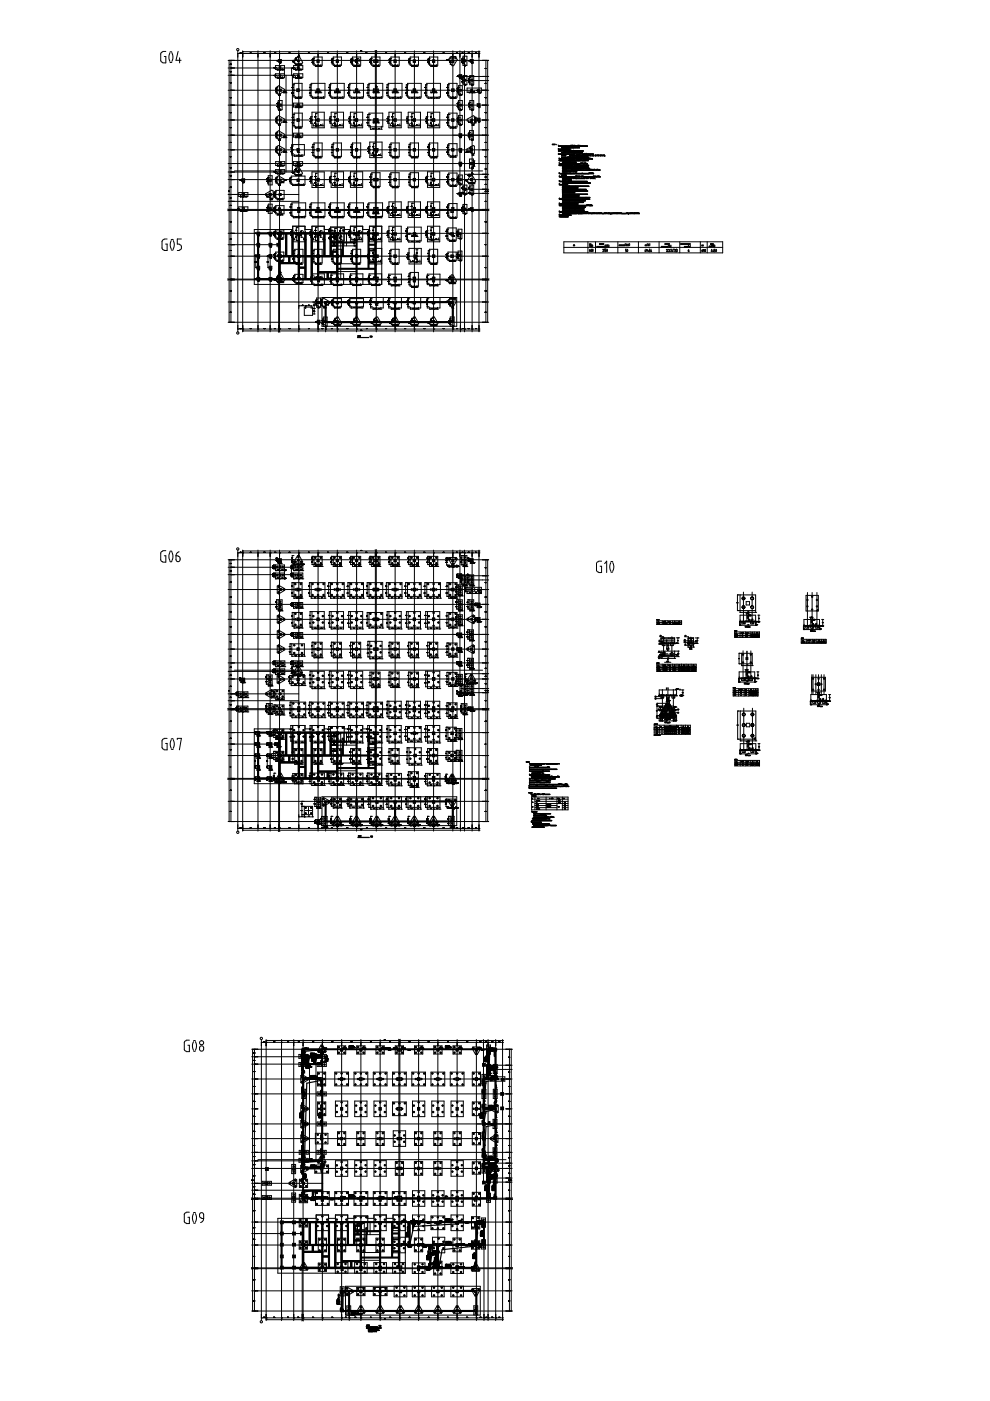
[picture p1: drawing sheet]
<svg xmlns="http://www.w3.org/2000/svg" width="210mm" height="297mm" viewBox="0 0 210 297" stroke-linecap="round" stroke-linejoin="round" font-family="sans-serif">
<g fill="none" stroke="#000" stroke-width=".21">
<path d="M34.5 11l-.4 .3v1.6l.4 .3M34.5 10.9h.7M34.8 12h.4v1.3h-.7M36 11.1h.4M36 11.3l-.2 .6 .2 1.1M36 13.2h.4M36.4 11.3l.3 .8-.3 .9M37.8 10.9l-.5 1.9h1.1M38.1 12.3v1M48.4 19.1h55.2M48.4 12.8h55.2M48.4 16h15"/>
<path d="M48.4 14.4h15M48.6 12.8v55.5M48.8 15.2h.1M48.8 17.5h.1M48.8 13.6h.1M49 12.8v55.5M50.4 11.3h51.2M50.4 10.8v59.6M50.9 11.2h.1M51.5 10.8v59.6M51.5 11h50.1M53.1 11.2h.1"/>
<path d="M54.7 10.8v59.6M56 11.2h.1M57.3 10.8v59.6M58.1 16h.1M58.1 14.4h.1M58.3 16l.3 .1M58.3 11.2h.1M58.4 19.4h.1M58.4 18.8h.1M58.6 14.3l-.3 .1M58.7 12.8h.1M58.8 14.5v.4h1.1v-.4"/>
<path d="M58.8 16.2v.4h1.1v-.4M58.8 18.4l.3-.2 1.3 .8v.3l-1.3 .7-.3-.1zM58.8 12.8l.4 .1M58.9 18.5h-.4v1.2h.4M59 16.5h.1M59 14.7h.1M59.1 12.6h.5v.6h-.5zM59.1 19.9v.4l.2-.1M59.3 10.8l.1 59.6M59.3 13.3h.1M59.4 13l-.1 .4M59.6 16.5h.1"/>
<path d="M59.6 14.7h.1M60.1 19.3v.4h.5M60.3 14.7h-1.9v-.8h1.9v2.6h-1.9v-.9h1.9M60.3 19.5h.1M60.4 19.5h.1M60.6 16v20.5M61.3 11.2h.1M61.8 14.4v1.6M62 19.7h.1M62 18.5h.1M62 14.4h.1M62 16h.1"/>
<path d="M62 16v20.5M62 13h.1M62.1 16l.4 .1M62.1 12.8v.4h.4M62.3 13.9h1.9v.8h-1.9zM62.3 15.6h1.9v.9h-1.9zM62.3 17.7h1.8v2.9h-1.8zM62.5 18h-.4v2.3h.4M62.5 14.3l-.4 .1M62.6 12.5h.1M62.7 14.5v.4h1.1v-.4M62.7 16.2v.4h1.1v-.4"/>
<path d="M62.7 13.4v.4h1.1v-.4M63 14.7h.1M63 16.5h.1M63 13.7h.1M63.1 11.9h.3l.8 1.3-.2 .3h-1.5l-.2-.3zM63.1 12.2h-.4v.6M63.3 11.9h.1M63.4 10.8v59.6M63.4 12l-.1 .4M63.6 14.7h.1M63.6 16.5h.1M63.6 13.7h.1"/>
<path d="M65.4 11.2h.1M65.6 19.7h.1M65.6 18.5h.1M66 17.7h2.9v2.9h-2.9zM66.1 18h-.4v2.3h.4M66.2 13.2h.1M66.2 12.6h.1M66.6 12.1h1.7v1.7h-1.7zM66.7 12.4h-.4v1.1h.4M66.9 13.7v.4h1.1v-.4M66.9 19.3v.4h1.1v-.4M67.1 19.5h.1"/>
<path d="M67.1 14h.1M67.4 10.8v59.6M67.7 19.5h.1M67.7 14h.1M69.5 11.2h.1M69.7 19.7h.1M69.7 18.5h.1M70.1 17.7h2.9v2.9h-2.9zM70.2 18h-.4v2.3h.4M70.3 13.2h.1M70.3 12.6h.1M70.7 12.1h1.7v1.7h-1.7z"/>
<path d="M70.8 12.4h-.4v1.1h.4M70.9 13.7v.4h1.2v-.4M70.9 19.3v.4h1.2v-.4M71.2 19.5h.1M71.2 14h.1M71.5 10.8v59.6M71.8 19.5h.1M71.8 14h.1M73.6 11.2h.1M73.8 19.7h.1M73.8 18.5h.1M74.1 17.7h3v2.9h-3z"/>
<path d="M74.3 18h-.4v2.3h.4M74.4 13.2h.1M74.4 12.6h.1M74.7 12.1h1.8v1.7h-1.8zM74.9 12.4h-.4v1.1h.4M75 19.3v.4h1.2v-.4M75 12.5v.4h1.2v-.4M75 13.7v.4h1.2v-.4M75.3 19.5h.1M75.3 14h.1M75.3 12.8h.1M75.5 13.2h.1"/>
<path d="M75.5 12.6h.1M75.6 10.8v59.6M75.9 19.5h.1M75.9 14h.1M75.9 12.8h.1M76.1 12.4h-.5v1.1h.5M76.5 10.8h.1M77.6 11.2h.1M77.9 19.7h.1M77.9 18.5h.1M78.2 17.7h3v2.9h-3zM78.4 18h-.4v2.3h.4"/>
<path d="M78.4 13.2h.1M78.4 12.6h.1M78.8 12.1h1.8v1.7h-1.8zM79 12.4h-.4v1.1h.4M79.1 13.7v.4h.5M79.1 19.3v.4h.5M79.4 19.5h.1M79.4 14h.1M79.5 10.7l.1 48.5M79.7 11.2h.1M79.7 18.1l.1 .4M79.7 18.4h.1"/>
<path d="M79.9 10.7l-.1 59.7M79.9 19.5h.1M80 14h.1M80.3 13.7v.4h-.5M80.3 19.3v.4h-.5M81.8 11.2h.1M82 18.5h.1M82 19.7h.1M82.3 17.7h2.9v2.9h-2.9zM82.5 18h-.4v2.3h.4M82.5 13.2h.1M82.5 12.6h.1"/>
<path d="M82.9 12.1h1.7v1.7h-1.7zM83 12.4h-.3v1.1h.3M83.2 19.3v.4h1.1v-.4M83.2 13.7v.4h1.1v-.4M83.5 19.5h.1M83.5 14h.1M83.8 10.8v59.6M84.1 19.5h.1M84.1 14h.1M85.8 11.2h.1M86 19.7h.1M86 18.5h.1"/>
<path d="M86.4 17.7h2.9v2.9h-2.9zM86.6 18h-.5v2.3h.5M86.6 13.2h.1M86.6 12.6h.1M87 12.1h1.7v1.7h-1.7zM87.1 12.4h-.4v1.1h.4M87.3 13.7v.4h1.1v-.4M87.3 19.3v.4h1.1v-.4M87.6 19.5h.1M87.6 14h.1M87.9 10.8v59.6M88.1 19.5h.1"/>
<path d="M88.1 14h.1M89.9 11.2h.1M90.1 19.7h.1M90.1 18.5h.1M90.5 17.7h2.9v2.9h-2.9zM90.6 18h-.4v2.3h.4M90.7 13.2h.1M90.7 12.6h.1M91.1 12.1h1.7v1.7h-1.7zM91.2 12.4h-.4v1.1h.4M91.4 19.3v.4h1.1v-.4M91.4 13.7v.4h1.1v-.4"/>
<path d="M91.7 19.5h.1M91.7 14h.1M91.9 10.8v59.6M92.2 19.5h.1M92.2 14h.1M94 11.2h.1M94.8 12.7h.1M94.8 19.7h.1M94.8 18.5h.1M95.1 17.7h1.8v2.9h-1.8zM95.3 12.3h1.5l.1 .3-.7 1.3h-.4l-.7-1.3zM95.3 12.6h-.4v.2"/>
<path d="M95.3 18h-.4v2.3h.4M95.4 13.2h.1M95.4 12.5v-.4h1.2v.4M95.5 12.8v.9h.4M95.7 12h.1M96 10.8v59.6M96.3 12h.1M96.8 11.2h.1M97 16.2h.1M97 19.4h.1M97 18.8h.1M97.2 18.2h.8v1.9h-.8z"/>
<path d="M97.3 15.8h.6v.6h-.6zM97.5 16.1l-.4 .1h6.5M97.5 18.5h-.4v1.2h.4M97.5 10.8v30.2M97.6 16.5h.1M97.6 16.3l-.1 .4M97.6 19.9v.4l-.1-.1M97.9 16.7h.1M97.9 13.1h.1M97.9 12.6h.1M97.9 17.3h.1M98 11.2h.1"/>
<path d="M98 17.1h5.6M98.2 11.9h.8v2h-.8zM98.2 16h.8v2h-.8zM98.4 12.3h-.4v1.2h.4M98.4 16.4h-.4v1.2h.4M98.5 10.8v59.6M98.5 13.9h.1M98.5 18h.1M98.6 18h.1M98.6 13.6l-.1 .4M98.6 17.7l-.1 .4M99 18.7h3.1v.9h-3.1z"/>
<path d="M99.3 11.2h.1M99.4 12.8h.1M99.4 17.3h.1M99.4 16.7h.1M99.4 19.3v.4h1.2v-.4M99.5 12.8l.4 .1M99.6 16h.8v2h-.8zM99.7 12.6h.6v.6h-.6zM99.8 19.5h.1M99.9 16.4h-.4v1.2h.4M100 13l.1 .4M100 17.7l.1 .4"/>
<path d="M100.1 13.3h.1M100.1 18h.1M100.1 10.8v59.6M100.4 19.5h.1M100.8 11.2h.1M101.1 19.2h.1M101.2 19.1l.4 .1M101.6 10.8v59.6M101.7 19.6h.1M101.8 19.4v.3h-.2M102.9 14.5h.1M102.9 17.7h.1"/>
<path d="M103 12.8v55.5M103.4 12.8v55.5M48.4 31.8h55.2M48.4 25.4h55.2M48.4 38.1h55.2M48.4 28.7h55.2M48.4 34.7h55.2M48.4 22.3h55.2M48.4 36.5h15M48.8 20.7h.1M48.8 23.9h.1M48.8 27.1h.1"/>
<path d="M48.8 30.2h.1M48.8 33.2h.1M48.8 35.6h.1M48.8 39.7h.1M48.8 37.3h.1M49.7 36.2h52.6M50.9 38.2h.1M50.9 38.1h.1M50.9 38.1v.1M51.1 38.1v.1h.3M51.3 37.9h.6v.6h-.6zM51.5 38.6h.1"/>
<path d="M51.6 38.4v.4h-.1M56.6 38.4h.1M56.6 37.9h.1M56.9 37.3h.8v1.9h-.8zM57.1 37.6h-.4v1.2h.4M58.1 36.4h.1M58.4 38.4h.1M58.4 37.8h.1M58.4 25.1h.1M58.4 25.7h.1M58.4 28.4h.1M58.4 29h.1"/>
<path d="M58.4 32.1h.1M58.4 31.5h.1M58.4 28.9v.1M58.4 32v.1M58.4 36h2v.8h-2zM58.4 34.3h2v.8h-2zM58.7 36.4l-.4 .1M58.8 22.6h.1M58.8 22h.1M58.8 37.4l.3-.1 1.2 .7v.4l-1.2 .7-.3-.2zM58.8 24.7l.3-.2 1.3 .8v.3l-1.3 .8-.3-.2zM58.8 27.9l.3-.2 1.3 .8v.3l-1.3 .8-.3-.2z"/>
<path d="M58.8 31l.3-.2 1.3 .8v.3l-1.3 .8-.3-.2zM58.8 36.5v.4h1.2v-.4M58.8 34.8v.4h1.2v-.4M58.9 37.6h-.4v1.2h.4M58.9 24.9h-.4v1.1h.3M58.9 28.1h-.4v1.1h.4M58.9 31.2h-.4v1.1h.4M59 21.3h.8v2h-.8zM59 36.8h.1M59.1 35.1h.1M59.1 38.9v.4h.2M59.1 26.2v.4h.2"/>
<path d="M59.1 29.4v.4h.2M59.1 32.5v.4h.2M59.1 23.3h.1M59.2 29.7h.1M59.2 26.4h.1M59.2 20.1h.1M59.2 39.2h.1M59.2 32.8h.1M59.3 21.7h-.4v1.2h.4M59.4 23v.4h-.1M59.6 35.1h.1M59.6 36.8h.1"/>
<path d="M59.7 38.6h.1M60 38.3v.4h-.7M60.1 25.6v.4h.5M60.1 31.9v.4h.5M60.1 28.8v.4h.5M60.3 29.1h.1M60.3 25.9h.1M60.3 32.2h.1M60.4 29.1h.1M60.4 25.9h.1M60.4 32.2h.1M60.5 38.1h.1"/>
<path d="M60.6 38.1v.1h-.4M61.4 38.4h.1M61.4 37.9h.1M61.7 31.3h.1M61.7 32.2h.1M61.7 37.3h3v1.8h-3zM61.8 30.9h.4M61.8 32.6h.4M61.9 30.6h2.6v2.3h-2.6zM61.9 37.6h-.4v1.2h.4M62 36.6h.1M62 24.9h.1"/>
<path d="M62 26h.1M62 38.9v.4h2.4v-.4M62.1 36.5v.2h.4M62.2 34.3h2v.8h-2zM62.2 21.9h2v.8h-2zM62.2 28.2h2v.9h-2zM62.3 24h1.8v2.9h-1.8zM62.4 32.7v.4h1.6v-.4M62.5 24.3h-.4v2.3h.4M62.5 36h.1M62.6 34.8v.4h1.2v-.4M62.6 20.4v.4h1.2v-.4"/>
<path d="M62.6 22.4v.4h1.2v-.4M62.6 26.8v.4h1.2v-.4M62.6 28.8v.4h1.2v-.4M62.6 36.9v.3h1.2v-.3M62.7 39.2h.1M62.9 33h.1M63 35.1h.1M63 20.7h.1M63 27h.1M63 29.1h.1M63 37.1h.1M63 22.7h.1"/>
<path d="M63 35.4h.4l.7 1.3-.1 .3h-1.5l-.2-.3zM63.1 35.7h-.4v.5M63.1 39.2h.1M63.1 32.2h.1M63.2 31.9v.4h.2M63.2 35.8v.4M63.2 38.9v.4M63.3 36.1h.1M63.6 27h.1M63.6 20.7h.1M63.6 29.1h.1M63.6 37.1h.1"/>
<path d="M63.6 35.1h.1M63.6 22.7h.1M63.7 33h.1M63.9 39.2h.1M65.8 37.8h.1M65.8 38.4h.1M65.8 25.1h.1M65.8 25.8h.1M66.1 23.8h2.6v3.3h-2.6zM66.1 36.4h2.6v3.4h-2.6zM66.2 31.2h.1M66.2 32.3h.1"/>
<path d="M66.3 20.4v.4h2.3v-.4M66.3 24.8h-.4v1.3h.4M66.3 37.4h-.4v1.4h.4M66.4 26.3v.4h2.1v-.4M66.4 38.9v.4h2.1v-.4M66.6 30.3h1.7v2.9h-1.7zM66.7 30.6h-.4v2.3h.4M66.8 37.4h.1M66.8 38.8h.1M66.8 38.1h.1M66.8 24.8h.1M66.8 26.1h.1"/>
<path d="M66.8 20.7h.1M66.9 20.7h.1M66.9 33.1v.4h1.1v-.4M66.9 38.1h.4M66.9 39.2h.1M66.9 26.5h.1M67.1 33.3h.1M67.3 24.1h-.4v2.7h.4M67.3 36.7h-.4v2.8h.4M67.7 33.3h.1M67.9 39.2h.1M67.9 26.5h.1"/>
<path d="M68 20.7h.1M69.8 25.8h.1M69.8 25.1h.1M69.8 38.4h.1M69.8 37.7h.1M70.2 23.8h2.6v3.3h-2.6zM70.2 36.4h2.6v3.3h-2.6zM70.3 32.3h.1M70.3 31.2h.1M70.4 24.8h-.4v1.3h.4M70.4 37.4h-.4v1.4h.4M70.4 20.4v.4h2.3v-.4"/>
<path d="M70.5 26.3v.4h2v-.4M70.5 38.9v.4h2v-.4M70.7 30.3h1.7v2.9h-1.7zM70.8 30.6h-.4v2.3h.4M70.9 26.1h.1M70.9 24.8h.1M70.9 38.8h.1M70.9 37.4h.1M70.9 20.7h.1M70.9 33.1v.4h1.2v-.4M71 20.7h.1M71 26.5h.1"/>
<path d="M71 39.2h.1M71.2 33.3h.1M71.4 24.1h-.4v2.7h.4M71.4 36.7h-.4v2.8h.4M71.8 33.3h.1M72 26.5h.1M72 39.2h.1M72.1 20.7h.1M73.9 25.8h.1M73.9 25.1h.1M73.9 38.4h.1M73.9 37.7h.1"/>
<path d="M74.3 23.8h2.6v3.3h-2.6zM74.3 36.4h2.6v3.3h-2.6zM74.4 32.3h.1M74.4 31.2h.1M74.4 24.8h-.3v1.3h.3M74.4 37.4h-.3v1.4h.3M74.4 20.4v.4h2.4v-.4M74.6 26.3v.4h2v-.4M74.6 38.9v.4h2v-.4M74.7 30.3h1.8v2.9h-1.8zM74.9 30.6h-.4v2.3h.4M75 26.1h.1"/>
<path d="M75 24.8h.1M75 38.8h.1M75 37.4h.1M75 20.7h.1M75 33.1v.4h1.2v-.4M75.1 26.5h.1M75.1 39.2h.1M75.3 33.3h.1M75.5 24.1h-.4v2.7h.4M75.5 36.7h-.4v2.8h.4M75.9 33.3h.1M76.1 26.5h.1"/>
<path d="M76.1 39.2h.1M76.2 20.7h.1M77.9 26h.1M77.9 24.9h.1M78 31.4h.1M78 32.1h.1M78.2 24h3v2.9h-3zM78.4 30.1h2.6v3.3h-2.6zM78.5 38.7h.1M78.5 37.5h.1M78.5 20.4v.4h1.1M78.5 26.8v.6h2.4v-.6"/>
<path d="M78.5 24.3h-.5v2.3h.5M78.5 31.1h-.4v1.3h.4M78.7 32.6v.4h.9M78.8 36.6h1.8v2.9h-1.8zM79 36.9h-.4v2.3h.4M79 31.1h.1M79 32.4h.1M79.1 27.3h.1M79.1 20.7h.1M79.1 25.6v.5h1.2v-.5M79.1 39.4v.4h.5M79.1 32.9h.1"/>
<path d="M79.4 25.9h.1M79.4 39.7h.1M79.6 30.4h-.4v2.7h.3M79.7 27.3h.1M79.7 20.4v.4h1.2v-.4M79.7 26.8v.6M79.7 31.9l.1 .4M79.7 20.7h.1M79.7 32.2h.1M79.9 25.9h.1M80 39.7h.1M80.2 32.9h.1"/>
<path d="M80.3 27.3h.1M80.3 39.4v.4h-.5M80.3 20.7h.1M80.7 32.6v.4h-.9M82.1 25.8h.1M82.1 25.1h.1M82.5 23.8h2.6v3.3h-2.6zM82.5 37.5h.1M82.5 38.7h.1M82.5 32.3h.1M82.5 31.2h.1M82.6 20.4v.4h2.3v-.4"/>
<path d="M82.6 24.8h-.4v1.3h.4M82.8 26.3v.4h2v-.4M82.9 36.6h1.7v2.9h-1.7zM82.9 30.3h1.7v2.9h-1.7zM83 36.9h-.4v2.3h.4M83 30.6h-.3v2.3h.3M83.1 26.1h.1M83.1 24.8h.1M83.2 39.4v.4h1.1v-.4M83.2 20.7h.1M83.2 33.1v.4h1.1v-.4M83.3 26.5h.1"/>
<path d="M83.5 39.7h.1M83.5 33.3h.1M83.6 24.1h-.4v2.7h.4M84.1 39.7h.1M84.1 33.3h.1M84.3 26.5h.1M84.3 20.7h.1M86.2 25.8h.1M86.2 25.1h.1M86.6 23.8h2.6v3.3h-2.6zM86.6 38.7h.1M86.6 37.5h.1"/>
<path d="M86.6 32.3h.1M86.6 31.2h.1M86.7 20.4v.4h2.3v-.4M86.7 24.8h-.4v1.3h.4M86.8 26.3v.4h2.1v-.4M87 30.3h1.7v2.9h-1.7zM87 36.6h1.7v2.9h-1.7zM87.1 36.9h-.4v2.3h.4M87.1 30.6h-.4v2.3h.4M87.2 26.1h.1M87.2 24.8h.1M87.3 20.7h.1"/>
<path d="M87.3 33.1v.4h1.1v-.4M87.3 39.4v.4h1.1v-.4M87.4 26.5h.1M87.6 39.7h.1M87.6 33.3h.1M87.7 24.1h-.4v2.7h.4M88.1 39.7h.1M88.1 33.3h.1M88.3 26.5h.1M88.4 20.7h.1M90.3 25.8h.1M90.3 25.1h.1"/>
<path d="M90.3 37.7h.1M90.3 38.4h.1M90.6 23.8h2.6v3.3h-2.6zM90.6 36.4h2.6v3.3h-2.6zM90.7 32.3h.1M90.7 31.2h.1M90.8 20.4v.4h2.3v-.4M90.8 24.8h-.4v1.3h.4M90.8 37.4h-.4v1.4h.4M90.9 26.3v.4h2v-.4M90.9 38.9v.4h2v-.4M91.1 30.3h1.7v2.9h-1.7z"/>
<path d="M91.2 30.6h-.4v2.3h.4M91.3 26.1h.1M91.3 24.8h.1M91.3 37.4h.1M91.3 38.8h.1M91.4 20.7h.1M91.4 33.1v.4h1.1v-.4M91.4 26.5h.1M91.4 39.2h.1M91.7 33.3h.1M91.8 24.1h-.4v2.7h.4M91.8 36.7h-.4v2.8h.4"/>
<path d="M92.2 33.3h.1M92.4 26.5h.1M92.4 39.2h.1M92.5 20.7h.1M94.8 26h.1M94.8 24.9h.1M94.8 32.3h.1M94.8 31.3h.1M94.8 38.5h.1M94.8 37.5h.1M95.1 24h1.8v2.9h-1.8zM95.1 30.5h1.8v2.6h-1.8z"/>
<path d="M95.1 36.7h1.8v2.6h-1.8zM95.3 30.8h-.4v2h.4M95.3 37h-.4v2h.4M95.4 24.3h-.5v2.3h.4M95.4 20.4v.4h1.2v-.4M95.4 26.8v.4h1.2v-.4M95.4 32.9v.4h1.2v-.4M95.4 39.1v.4h1.2v-.4M95.7 33.2h.1M95.7 27h.1M95.7 39.4h.1M95.7 20.7h.1"/>
<path d="M96.3 33.2h.1M96.3 27h.1M96.3 39.4h.1M96.3 20.7h.1M97 25.1h.1M97 25.7h.1M97 37.8h.1M97 38.4h.1M97 22.6h.1M97 22h.1M97.2 21.3h.8v2h-.8zM97.2 24.5h.8v1.9h-.8z"/>
<path d="M97.2 37.1h.8v2h-.8zM97.3 28.4h.6v.6h-.6zM97.3 31.5h.6v.5h-.6zM97.3 34.4h.6v.6h-.6zM97.5 21.7h-.4v1.2h.4M97.5 37.5h-.4v1.2h.4M97.6 26.4h.1M97.6 39.1h.1M97.6 29.1h.1M97.6 32.2h.1M97.6 35.1h.1M97.6 23.3h.1"/>
<path d="M97.6 20.1h.1M97.6 24.9h-.5v1.1h.4M97.6 38.8l-.1 .4M97.6 23l-.1 .4M97.6 26.2l-.1 .4M97.6 28.8l-.1 .4M97.6 31.9l-.1 .4M97.6 34.8l-.1 .4M97.9 39.9h.1M98.2 39.2h.8v2h-.8zM98.4 39.6h-.4v.5h5.6M98.5 37h5.1"/>
<path d="M98.6 39.8l-.1 .4M98.7 38.2h.1M98.8 38.1v.3h.4M98.9 32.2h.1M99 31.6l1.3-.8 .3 .2v1.5l-.3 .2-1.3-.8zM99 25.3l1.4-.8 .2 .2v1.5l-.2 .2-1.4-.8zM99.3 37.2h.1M99.3 31.9v.4h-.8M99.3 29h.1M99.3 28.9h.1M99.3 28.4h.1M99.3 28.9v.1"/>
<path d="M99.3 25.6v.4h.8M99.4 39.9h.1M99.4 22.6h.1M99.4 22h.1M99.4 38.6v.3h1.1v-.3M99.4 37v.4h.4M99.5 27.7h.9v1.9h-.9zM99.5 33.7h.9v1.9h-.9zM99.6 39.2h.8v2h-.8zM99.6 21.3h.8v2h-.8zM99.7 31.5h.1M99.7 32.1h.1"/>
<path d="M99.7 32v.1M99.7 25.9h.1M99.7 38.8h.1M99.8 37.1h.3l.8 1.3-.2 .3h-1.5l-.2-.3zM99.8 28.1h-.4v1.1h.4M99.9 21.7h-.4v1.2h.4M99.9 39.6h-.4v.5M100 29.4v.4h.1M100 35.4v.4h.1M100 36.7h.1M100 23l.1 .4M100 29.7h.1"/>
<path d="M100 35.7h.1M100.1 23.3h.1M100.1 36.9h-.2v.4M100.1 34.1h.4v1.2h-.4M100.2 31.2h-.4v1.1h.4M100.2 32.8h.1M100.2 26.4h.1M100.3 38.8h.1M100.3 32.5v.4h-.2M100.4 26.2v.4h-.3M100.4 35h.1M100.4 34.4h.1"/>
<path d="M100.5 24.9h.3v1.1h-.3M100.7 25.7h.1M100.7 25.1h.1M101.2 22h.6v.6h-.6zM101.2 25.1h.6v.6h-.6zM101.5 22.4l.1 .4M101.5 25.5l.1 .4M101.5 22.7h.1M101.5 25.8h.1M102.9 35.8h.1M102.9 39.1h.1M102.9 37.5h.1"/>
<path d="M102.9 20.7h.1M102.9 23.9h.1M102.9 27.1h.1M102.9 30.2h.1M102.9 33.2h.1M117.1 30.6v.1M117.2 30.6h.1M117.3 30.6v.1zM117.4 30.6v.1zM117.5 30.6v.1zM117.6 30.6v.1zM117.9 30.7h.1"/>
<path d="M117.9 30.5v.1M118.4 31.5v.2M118.4 31.8v.1M118.4 30.8v.3M118.4 31.9v.2M118.4 32.5l.1 .2M118.4 32.6v.1M118.5 30.9v.2zM118.5 34l.1 .1zM118.5 36.7h.1M118.5 37.3l.1 .2M118.5 38.3l.1 .2"/>
<path d="M118.5 39l.1 .2M118.5 32h.1M118.5 31.6v.1zM118.5 34.6l.1 .2M118.6 32.7h.1M118.6 33.9l-.1 .1M118.6 30.9v.2zM118.6 33.5l-.1 .3M118.6 36.7v.1M118.6 32.1h.1M118.6 32h.1M118.6 39l.1 .2"/>
<path d="M118.6 38.3l.1 .2M118.6 31.6v.1zM118.7 37.3h.1M118.7 37.3v.2M118.7 37.5h.1M118.7 31.9v.1M118.7 32.6h.1M118.7 33.7v.1zM118.7 34v.1zM118.7 34.7v.1zM118.7 35v.1zM118.7 36.7v.2z"/>
<path d="M118.7 30.9v.2zM118.7 31.7h.1M118.7 38.4v.1zM118.8 32.6h.1M118.8 32v-.2v.2M118.8 32h.1M118.8 35v.1M118.8 34.7v.1M118.8 34v.1M118.8 33.7v.1M118.8 36.7v.2zM118.8 37.4v.1"/>
<path d="M118.8 39.1v.1zM118.8 30.9l.1 .2zM118.8 31.6v.1zM118.9 32.6h.1M118.9 38.4v.1zM118.9 32v.1M118.9 35v.1M118.9 34.7v.1M118.9 33.7v.1M118.9 34v.1M118.9 36.7v.2zM118.9 37.4v.1"/>
<path d="M118.9 39.1v.1M118.9 31.6v.1zM118.9 38.5h.1M119 32.7h.1M119 31.9v.1zM119 32h.1M119 31.8h.1M119 35v.1zM119 34.7v.1zM119 30.9v.2M119 33.7v.1zM119 34v.1z"/>
<path d="M119 36.7v.2M119 37.4v.1M119 39.1v.1M119 31.6v.1zM119 38.5h.1M119.1 32.6h.1M119.1 31.3h.1M119.1 33.4h.1M119.1 33h.1M119.1 32.3h.1M119.1 35v.1M119.1 30.9v.2"/>
<path d="M119.1 33.7v.1zM119.1 34v.1zM119.1 34.7v.1M119.1 36.7v.2M119.1 37.1v.1M119.1 39.1v.1M119.1 37.4v.1M119.1 32v-.2l.1 .2M119.1 32h.1M119.1 31.6v.1zM119.1 32.7h.1M119.2 31.3h.1"/>
<path d="M119.2 38.4v.1zM119.2 33.4h.1M119.2 32.3h.1M119.2 36.7v.2M119.2 30.9v.2M119.2 33.7v.1zM119.2 34v.1zM119.2 34.7v.1zM119.2 35v.1M119.2 39.1v.1M119.2 37.1v.1M119.2 37.4v.1"/>
<path d="M119.2 39.4l.1 .1M119.2 31.7h.1M119.2 38.8h.1M119.3 39.7v.2M119.3 36.4v.1zM119.3 36v.2zM119.3 35.7v.1zM119.3 35.3v.2zM119.3 34.3v.2zM119.3 37.8h.1M119.3 38.1h.1M119.3 39.7h.1"/>
<path d="M119.3 39.9h.1M119.3 32v-.2v.2M119.3 32h.1M119.3 33h.1M119.3 32.7h.1M119.3 38.4v.1zM119.3 33.4h.1M119.3 32.3h.1M119.3 31.3v.1M119.3 40l-.1 .2 .1-.1M119.3 37.1v.1M119.3 36.7v.2"/>
<path d="M119.3 30.9v.2M119.3 33.7v.1zM119.3 34v.1zM119.3 34.7v.1M119.3 35v.1M119.3 39.1v.1zM119.3 37.4v.1M119.3 31.7h.1M119.3 32.8l-.1 .3M119.4 36.4v.1zM119.4 36v.2zM119.4 35.7v.1z"/>
<path d="M119.4 34.3v.2zM119.4 35.3v.2zM119.4 38.8v.1zM119.4 37.8h.1M119.4 38.1h.1M119.4 32.7h.1M119.4 31.3h.1M119.4 38.4v.1zM119.4 39.5h.1M119.4 39.8v.1zM119.5 32.9h.1M119.4 33.4h.1"/>
<path d="M119.4 32.3h.1M119.4 32v.1M119.4 37.4v.1M119.4 37.1v.1zM119.4 36.7v.2zM119.4 33.7v.1M119.4 30.9v.2M119.4 34v.1M119.4 34.7v.1M119.4 35v.1M119.4 39.1v.1zM119.4 31.7h.1"/>
<path d="M119.4 38.8h.1M119.5 36.4v.1zM119.5 36v.2zM119.5 34.3v.2zM119.5 35.3v.2zM119.5 35.7v.1zM119.5 38.2h.1M119.5 37.8h.1M119.5 38.5h.1M119.5 32.7h.1M119.5 31.3h.1M119.5 39.8v.1z"/>
<path d="M119.5 33.4h.1M119.5 32.3h.1M119.5 39.4v.2zM119.5 37.4v.1M119.5 37.1v.1zM119.5 36.7v.2zM119.5 34v.1M119.5 33.7v.1M119.5 32v.1M119.5 30.9v.2zM119.5 34.7v.1M119.5 35v.1"/>
<path d="M119.5 39.1v.1zM119.5 31.7h.1M119.5 38.8h.1M119.6 38.1h.1M119.6 38.5h.1M119.6 37.8h.1M119.6 32.8l-.2 .3M119.6 36.4h.1M119.6 34.4h.1M119.6 32.7h.1M119.6 39.4v.2zM119.6 35.4h.1"/>
<path d="M119.6 35.8h.1M119.6 36.1h.1M119.6 39.8v.1zM119.6 32.3h.1M119.6 33.3h.1M119.6 31.3v.1zM119.6 32v.1M119.6 37.4v.1M119.6 36.7v.2M119.6 34v.1M119.6 33.7v.1M119.6 30.9v.2z"/>
<path d="M119.6 34.7v.1M119.6 39.1v.1zM119.6 32.9l.1 .2M119.6 35v.1M119.7 31.7h.1M119.7 38.1h.1M119.7 38.8v.1zM119.7 36.9v.2M119.7 38.5h.1M119.7 37.1v.1M119.7 39.8v.1zM119.7 39.5h.1"/>
<path d="M119.7 33.3h.1M119.7 32.7h.1M119.7 31.3v.1zM119.7 32.3h.1M119.7 37.4v.1M119.7 36.7v.2zM119.7 34.7v.1M119.7 34v.1M119.7 33.7v.1M119.7 32v.1M119.7 30.9v.2zM119.7 39.1v.1z"/>
<path d="M119.7 35v.1M119.7 38.8h.1M119.8 38.1h.1M119.7 37.8h.1M119.8 34.3v.2zM119.8 35.3v.2zM119.8 35.7v.1zM119.8 36.4v.1zM119.8 36v.2zM119.8 32.8v.2M119.8 31.6v.1zM119.8 31.3h.1"/>
<path d="M119.8 39.8v.1zM119.8 39.5h.1M119.8 32.3h.1M119.8 32.6h.1M119.8 38.4l.1 .1zM119.8 33.3h.1M119.8 33v.1M119.8 36.9l.1 .2M119.8 37.1v.1M119.8 38.8h.1M119.8 37.4v.1M119.8 35l.1 .1z"/>
<path d="M119.8 34.7l.1 .1zM119.8 34v.1h.2M119.8 33.7v.1l.2-.1M119.8 32v.1M119.8 30.9v.2zM119.8 36.7v.2zM119.8 39.1v.1M119.9 38.1h.1M119.8 37.8h.1M119.9 34.3v.2zM119.9 35.7v.1zM119.9 35.3v.2z"/>
<path d="M119.9 36.4v.1zM119.9 36v.2zM119.9 31.6v.1zM119.9 31.3h.1M119.9 39.8v.1zM119.9 39.5h.1M119.9 39.2h.1M119.9 33.3h.1M119.9 32.7h.1M119.9 32.3h.1M119.9 36.8h.1M119.9 33h.1"/>
<path d="M119.9 37.5h.1M120 38v.2M120 38h.1M120 30.9v.2M120 32v.1M120 37.1v.1M120 33l-.1 .1M120 32.8l-.1 .1M120 33h.1M120 38.8v.1zM120 37.8h.1M120 35.3v.2z"/>
<path d="M120 34.3v.2zM120 36v.2zM120 35.7v.1zM120 36.4v.1zM120 32.3h.1M120 31.6v.1zM120 32.6h.1M120 38.4v.1zM120 31.3h.1M120 39.8v.1zM120 39.2h.1M120 33.3h.1"/>
<path d="M120 39.4v.2zM120 36.8h.1M120 35v.1zM120 34.7v.1zM120 34v.1zM120 33.7v.1zM120 32h.1M120 30.9v.2zM120.1 37.5h.1M120.1 38.8h.1M120.1 37.1v.1M120.1 38.5h.1"/>
<path d="M120.1 37.8h.1M120.1 35.7v.1zM120.1 35.3v.2zM120.1 34.3v.2zM120.1 31.6v.1zM120.1 36.4v.1zM120.1 36v.2zM120.1 32.7h.1M120.1 39.8v.1zM120.1 38.2v-.2l.1 .2M120.1 38.2h.1M120.1 39.4v.2z"/>
<path d="M120.1 39.2h.1M120.1 33.3h.1M120.1 31.3v.1zM120.1 31h.1M120.1 36.8h.1M120.1 32.2l.1 .2M120.1 35v.1zM120.1 34.7v.1zM120.1 34v.1zM120.1 33.7v.1zM120.2 37.5h.1M120.1 32.2h.1"/>
<path d="M120.2 38.8h.1M120.2 31.7h.1M120.2 31.8v.2M120.2 39.8h.1M120.2 38.5h.1M120.2 36v.2zM120.2 35.7v.1zM120.2 35.3v.2zM120.2 34.3v.2zM120.2 36.4v.1zM120.2 37.8h.1M120.2 32.7h.1"/>
<path d="M120.2 32v.1M120.2 33.4h.1M120.2 39.4v.2zM120.2 39.2h.1M120.2 31.3v.1zM120.2 31h.1M120.2 38l.1 .2M120.2 35v.1zM120.2 34.7v.1zM120.2 34v.1zM120.2 33.7v.1zM120.2 36.7v.2z"/>
<path d="M120.3 37.5h.1M120.3 35.6h.1M120.3 35.6l.1 .2M120.3 31.7h.1M120.3 32.4h.1M120.3 32v.1M120.3 39.8h.1M120.3 38.8v.1zM120.3 38.5h.1M120.3 36.4v.1zM120.3 36v.2zM120.3 35.3v.2z"/>
<path d="M120.3 34.3v.2zM120.3 37.8h.1M120.3 32.7h.1M120.3 33.4h.1M120.3 31.3v.1zM120.3 39.4v.2zM120.3 39.2h.1M120.3 31h.1M120.3 36.8h.1M120.4 31.9v.1v-.1M120.4 35v.1zM120.4 34.7v.1z"/>
<path d="M120.4 34v.1zM120.4 33.7v.1zM120.4 31.9h.1M120.4 38.2v-.2v.2M120.4 38.2h.1M120.4 34.4h.1M120.4 36.2h.1M120.4 36.2v.3M120.4 31.6v.1zM120.4 39.8h.1M120.4 38.8v.1zM120.4 35.3v.2z"/>
<path d="M120.4 32.2h.1M120.4 32.2v.2M120.4 31.8v.1M120.4 33.2l.1 .2M120.4 32.7h.1M120.4 38.4v.1zM120.4 35.7h.1M120.4 31h.1M120.4 39.4v.2zM120.4 36.8h.1M120.4 31.3v.1zM120.4 37.7v.2"/>
<path d="M120.5 35.6v.1M120.5 32.3h.1M120.5 35.5l-.1 .3M120.5 36.5h.1M120.5 36v.2zM120.5 34.7v.1zM120.5 34v.1zM120.5 33.7v.1zM120.5 32.4h.1M120.4 37.5h.1M120.5 37.6l-.1 .3M120.5 35.7v.1"/>
<path d="M120.5 35v.1M120.5 39.8h.1M120.5 35.3v.2M120.5 34.3v.2M120.5 31.6v.1zM120.5 38.8v.1zM120.5 38.5h.1M120.5 36.2v.3M120.5 39.5h.1M120.5 32.7h.1M120.5 38.1h.1M120.5 32.3v.1"/>
<path d="M120.5 31.9v.2M120.5 34.9v.2M120.5 31.3v.1zM120.5 36.1h.1M120.5 34.1h.1M120.5 33.7h.1M120.5 32.2v.1M120.5 37.7h.1M120.6 33.4h.1M120.6 30.9v.2zM120.6 36.7v.2zM120.6 34.7v.1z"/>
<path d="M120.5 37.5h.1M120.6 35.6v.2M120.6 37.7v.2M120.6 37.8v.1M120.6 34.4h.1M120.6 31.8l-.1 .1M120.6 31.6v.1zM120.6 35h.1M120.6 35.3v.2M120.6 38.5h.1M120.6 38.8v.1zM120.6 32.2v.2z"/>
<path d="M120.6 36.2l.1 .3-.1-.2M120.6 39.4l.1 .1M120.6 39.3l.1 .3M120.6 39.8v.1zM120.6 32.7h.1M120.6 36.2h.1M120.6 31.1v.3M120.6 38v.2h.2M120.6 35v-.1v.2M120.6 35v.1M120.6 33.2h.1M120.6 33.2v.2l.1-.2"/>
<path d="M120.6 38h.1M120.6 34.1h.1M120.6 33.7h.1M120.7 31.8h.1M120.7 31.9v.1zM120.7 32h.1M120.7 35.7l-.1 .1M120.7 38.1h.1M120.7 30.9v.2zM120.6 37.5h.1M120.7 36.7v.2zM120.7 36v.2"/>
<path d="M120.7 34.7v.1M120.7 39.5h.1M120.7 38.8h.1M120.7 34.4h.1M120.7 31.6v.1zM120.7 35.3v.2zM120.7 38.1v.1M120.7 37.9h.1M120.7 31.3v.1zM120.7 39.8v.1zM120.7 32.7h.1M120.7 38.4v.1z"/>
<path d="M120.7 35.7h.1M120.8 36.5h.1M120.8 38v.2M120.8 34.1h.1M120.8 33.7h.1M120.8 33h.1M120.8 35.6v.2M120.8 32.2v.2M120.8 37.6v.3M120.8 33.2v.2zM120.8 35h.1M120.8 37.5h.1"/>
<path d="M120.8 36.7v.2zM120.8 36v.2M120.8 34.7v.1M120.8 30.9v.2zM120.8 39.4v.2zM120.8 35.1h.1M120.8 36.2v.3M120.8 35.3v.2M120.8 34.3v.2M120.8 38.8v.1zM120.8 39.8h.1M120.8 31.8v.2"/>
<path d="M120.8 35v.1M120.8 31.6v.1zM120.8 32.7h.1M120.8 31.3v.1zM120.8 38.4v.1zM120.9 37.7h.1M120.9 37.7v.2v-.2M120.9 32.3h.1M120.9 33h.1M120.9 34.7h.1M120.9 34.1h.1M120.9 33.7h.1"/>
<path d="M120.9 36.3v.2M120.9 35.8h.1M120.9 34.9l-.1 .1M120.9 37.5h.1M120.9 36.7v.2zM120.9 36v.2zM120.9 30.9v.2zM120.9 39.4v.2zM120.9 35.3v.2M120.9 34.3v.2M120.9 31.3h.1M120.9 38.8v.1"/>
<path d="M120.9 39.8h.1M121 32.2h.1M120.9 38l.1 .2M120.9 38h.1M120.9 35.1h.1M120.9 35.5v.2M120.9 32.6h.1M120.9 38.4v.1zM120.9 33.4v.1M120.9 35.7v.1M121 30.8h.1M121 30.8v.1"/>
<path d="M121 36.8h.1M121 33h.1M121 39.5h.1M121 36.2h.1M121 36.3v.1M121 36.5h.1M121 37.5h.1M121 36v.2zM121 34.7v.1zM121 34v.1zM121 33.7v.1zM121 37.7h.1"/>
<path d="M121 37.7v.2l.1-.2M121 34.9v.2M121 35.3v.2M121 34.3v.2zM121 31.3h.1M121 38.8v.1M121 39.8h.1M121 32.3h.1M121 35.6h.1M121 35.6l.1 .2v-.2M121 33.3h.1M121 30.9l.1 .2"/>
<path d="M121 32.7h.1M121.1 38.4v.1zM121.1 36.8h.1M121.1 31.9l-.1 .2M121.1 34.9h.1M121.1 34.9v.2v-.2M121.1 37.4h.1M121.1 33.7v.1zM121.1 33h.1M121.1 38.1h.1M121.1 34.7v.1zM121.1 34v.1z"/>
<path d="M121.1 39.5h.1M121.1 36v.2zM121.1 36.3l.1 .1M121.1 31.2h.1M121.1 38.8v.1M121.1 38.5h.1M121.1 35.3v.2M121.1 34.3v.2M121.1 39.8h.1M121.1 31.8v.1M121.1 30.8h.1M121.1 30.8l.1 .2v-.2"/>
<path d="M121.1 31.2l.1 .2M121.1 33.3h.1M121.2 32.2v.1M121.2 32.3l-.1 .1M121.2 37.7h.1M121.2 37.7v.2v-.2M121.2 32.6h.1M121.2 34.1h.1M121.2 34.7h.1M121.2 33.7h.1M121.2 32.3h.1M121.2 35.5v.3"/>
<path d="M121.2 36.3h-.1M121.2 33h.1M121.2 37.4h.1M121.2 38.1h.1M121.2 36.7v.2zM121.2 39.5h.1M121.2 32h.1M121.2 35.9v.2M121.2 35.7v.1M121.2 36.4h.1M121.2 34.9h.1M121.2 34.9v.2l.1-.2"/>
<path d="M121.2 38.8v.1M121.2 38.5h.1M121.2 35.3v.2M121.2 34.3v.2zM121.2 30.8l.1 .1M121.2 33.3h.1M121.2 32.7h.1M121.2 39.8v.1zM121.2 35.6v.1M121.3 33.7h.1M121.3 36.4h.1M121.3 34.1h.1"/>
<path d="M121.3 31.1h.1M121.3 31.2v.1M121.3 31.4h.1M121.3 37.6v.3M121.3 37.4h.1M121.3 33h.1M121.3 39.5h.1M121.3 36.7v.2zM121.3 34.7v.1M121.3 32h.1M121.3 36v.2M121.3 37.6v.1"/>
<path d="M121.3 34.3v.2zM121.3 38.8v.1zM121.3 35.3v.2M121.3 30.9v.2M121.3 34.9l.1 .1M121.3 33.4h.1M121.3 38.4v.1zM121.3 32.7h.1M121.3 32.3h.1M121.3 39.8v.1zM121.3 35.1h.1M121.4 33.7h.1"/>
<path d="M121.4 35h.1M121.4 36v.2zM121.4 34.1h.1M121.4 35v.1M121.4 37.4h.1M121.4 36.7v.2zM121.4 34.7v.1M121.4 33h.1M121.4 31.1h.1M121.4 32h.1M121.4 31.2h.1M121.4 31.2l.1 .2"/>
<path d="M121.4 36.3l.1 .2M121.4 39.4v.2zM121.4 35.5l-.1 .3M121.4 36.3h.1M121.4 38.8v.1zM121.4 35.3v.2M121.4 34.3v.2M121.4 37.8h.1M121.5 39.8v.1zM121.5 38.4v.1zM121.5 33.3h.1M121.4 32.7h.1"/>
<path d="M121.5 32.3h.1M121.5 30.8l-.1 .2M121.5 34.1h.1M121.5 33.7h.1M121.5 36v.2zM121.5 34.7h.1M121.5 35.8h.1M121.5 37.4h.1M121.5 36.7v.2zM121.5 33h.1M121.5 32h.1M121.5 35.1h.1"/>
<path d="M121.5 39.4v.2zM121.5 33.3v.1M121.5 34.3v.2M121.5 38.8v.1zM121.5 35.3v.2M121.5 31v.1M121.6 39.8v.1zM121.6 38.4v.1zM121.6 35.7v.1M121.6 32.3h.1M121.6 32.7h.1M121.6 31.8v.2"/>
<path d="M121.6 36.2v.3zM121.6 37.7h.1M121.6 36.8h.1M121.6 36v.2zM121.6 31.3h.1M121.6 34v.1zM121.6 33.7v.1zM121.6 37.5h.1M121.6 34.7v.1zM121.6 33h.1M121.6 30.8h.1M121.6 30.8l.1 .2z"/>
<path d="M121.6 31h.1M121.6 39.4v.2zM121.6 34.9h.1M121.6 31.3v.1M121.6 32.2l.1 .2M121.6 34.9l.1 .2M121.6 35.3v.2M121.6 34.3v.2M121.6 38.8v.1zM121.6 33.3v.1M121.6 31.1v.1M121.6 32.2h.1"/>
<path d="M121.6 37.7l.1 .2M121.7 35.9v.2M121.7 39.8v.1zM121.7 38.4v.1zM121.7 35.7v.1zM121.7 32.7h.1M121.7 32h.1M121.7 36.8h.1M121.7 34.7v.1zM121.7 34v.1zM121.7 37.5h.1M121.7 33.7v.1z"/>
<path d="M121.7 36.3l.1 .2M121.7 33h.1M121.7 39.4v.2zM121.8 30.8h.1M121.8 30.8v.1M121.8 37.7h.1M121.8 37.7v.2v-.2M121.8 34.3v.2M121.8 39.8h.1M121.8 38.8v.1zM121.8 38.5h.1M121.8 35.3v.2"/>
<path d="M121.8 33.3v.1M121.8 31.1l-.1 .3M121.8 35.7v.1zM121.8 36v.2zM121.8 32.4h.1M121.8 32h.1M121.8 33h.1M121.8 34.9h.1M121.8 34.9v.2l.1-.2M121.8 34.7v.1zM121.8 37.5h.1M121.8 36.7v.2z"/>
<path d="M121.8 34v.1zM121.8 33.7v.1zM121.8 39.4v.2zM121.8 30.9v.2M121.8 31.1l.2 .3M121.9 35.3v.2M121.9 36.2v.2M121.9 38.8v.1M121.9 38.5h.1M121.9 34.3v.2M121.9 33.3v.1M121.9 39.7v.2"/>
<path d="M121.9 36v.2zM121.9 35.7v.1zM121.9 36.4v.1M121.9 37.7v.2M121.9 33h.1M121.9 36.8h.1M121.9 31h.1M121.9 32h.1M121.9 32.7h.1M121.9 33.7v-.2l.1 .2M121.9 33.8h.1M121.9 34.7v.1z"/>
<path d="M121.9 37.5h.1M121.9 34v.1zM121.9 34.9h.1M121.9 32.2v.1M121.9 32.3v.1M121.9 34.9l.1 .2M121.9 35.3v.2zM121.9 39.8h.1M121.9 39.4v.2zM121.9 38.8v.1zM121.9 34.3v.2zM121.9 32.3h.1"/>
<path d="M121.9 39.9h.1M122 36.2v.3M122 35.7v.1M122 31.1l-.2 .3M122 33.3v.1M122 37.7v.2M122 39.8v.1M122 38.4v.1zM122 36v.2zM122 32h.1M122 31h.1M122 33h.1"/>
<path d="M122 32.2v.2zM122 36.6v.3M122 39.4v.2zM122 38.8h.1M122 34.7v.1zM122 34v.1zM122 39.6l-.1 .2M122 31.2v.1zM122 35.3v.2zM122 34.3v.2zM122 31.4h.1M122 31.1h.1"/>
<path d="M122 32.5l.1 .2M122.1 35.7v.1M122.1 36.4v.1M122.1 38.5h.1M122.1 33.3v.1M122.1 36v.2zM122.1 37.8h.1M122.1 34.9v.2M122.1 37.3v.2v-.1M122.1 39.8v.1zM122.1 33h.1M122.1 36.7v.2z"/>
<path d="M122.1 32h.1M122.1 33.6v.2M122.1 33.6l.1 .2M122.1 39.4v.2zM122.1 34.7v.1zM122.1 30.9v.2zM122.1 34v.1zM122.1 33.6l-.1 .2M122.2 32.2v.2M122.2 32.4h.1M122.2 35.3v.2zM122.2 38.8v.1z"/>
<path d="M122.2 34.3v.2zM122.2 31.2v.2M122.2 32.2h.1M122.2 32.6v.1M122.2 35.7v.1M122.2 38.5h.1M122.2 36.4v.1zM122.2 33.3v.1M122.2 36v.2zM122.2 39.8h.1M122.2 37.9v.1M122.2 33.8v-.2l.1 .2"/>
<path d="M122.2 37.4v.1v-.1M122.2 33h.1M122.2 36.7v.2zM122.2 35v.1zM122.2 32h.1M122.2 34v.1zM122.2 34.7v.1zM122.2 38.8h.1M122.2 39.4v.2zM122.2 30.9v.2zM122.3 35.3v.2zM122.3 31.1h.1"/>
<path d="M122.3 31.2v.1M122.3 31.4h.1M122.3 32.2v.2M122.3 33.2v.2M122.3 38.4v.1M122.3 36.4v.1zM122.3 35.7v.1M122.3 37.8v.1M122.3 32.6v.1M122.3 33.6v.2M122.3 36v.2zM122.3 39.8h.1"/>
<path d="M122.3 36.7v.2zM122.3 35v.1zM122.3 34v.1zM122.3 33h.1M122.3 32h.1M122.3 34.7v.1zM122.3 38.8h.1M122.3 39.4v.2zM122.3 30.9v.2zM122.4 32.6h.1M122.4 35.3v.2zM122.4 37.8v.1"/>
<path d="M122.4 38.4v.1zM122.4 36.1h.1M122.4 35.7v.1M122.4 35.1h.1M122.4 32.4v.1M122.4 33.3v.1M122.4 37.3v.2M122.4 37.5h-.1M122.4 36.7v.2zM122.4 39.8h.1M122.4 32h.1M122.4 31h.1"/>
<path d="M122.4 37.5h.1M122.4 31.1h.1M122.4 31.2v.1M122.4 31.4h.1M122.4 33h.1M122.4 33.7v.1zM122.4 34v.1zM122.4 34.7v.1zM122.4 39.4v.2zM122.4 33.2l-.1 .1M122.5 31.2v.1M122.5 38.8v.1z"/>
<path d="M122.5 32.3h.1M122.4 32.7h.1M122.5 35.3v.2zM122.5 37.3v.2zM122.5 37.8v.1M122.5 38.4v.1zM122.5 35.7v.1M122.5 36.7v.2zM122.5 36v.2zM122.5 32h.1M122.5 30.8l.1 .3M122.5 35v.1"/>
<path d="M122.5 39.8h.1M122.5 34.7v.1zM122.5 33h.1M122.5 39.5h.1M122.5 33.7v.1zM122.5 34v.1zM122.6 38.8v.1zM122.6 37.8h.1M122.6 32.7h.1M122.6 32.3h.1M122.6 35.3v.2zM122.6 38.4v.1"/>
<path d="M122.6 36v.2M122.6 35.7v.1M122.6 31.1l.1 .2M122.6 37.3l.1 .2M122.6 35v.1M122.6 36.7v.2zM122.6 32h.1M122.6 33.2l-.1 .2M122.6 37.3h.1M122.6 30.8h.1M122.6 30.8l.1 .2v-.2M122.6 39.5h.1"/>
<path d="M122.6 33h.1M122.6 33.7v.1zM122.6 34v.1zM122.6 34.7v.1zM122.6 31.3v.1M122.7 33.2v.2M122.7 38.8v.1zM122.7 37.8h.1M122.7 32.7h.1M122.7 35.3v.2M122.7 38.4v.1zM122.7 35.7v.1"/>
<path d="M122.7 36v.2M122.7 31.1v.3M122.7 36.7v.2zM122.7 33.7h.1M122.7 32h.1M122.7 34.1h.1M122.7 35v.1zM122.7 33.3l.2 .1M122.7 33h.1M122.7 34.7v.1zM122.8 39.4v.2M122.7 32.3h.1"/>
<path d="M122.8 30.8h.1M122.8 30.8v.2zM122.8 31h.1M122.8 37.3h.1M122.8 37.3v.2M122.8 37.5h.1M122.8 37.8h.1M122.8 38.8v.1zM122.8 32.7h.1M122.8 35.3v.2M122.8 33.3l-.1-.1v.2M122.8 35.7v.1"/>
<path d="M122.8 38.4v.1zM122.8 36.8h.1M122.8 36v.2M122.8 33.9l.1 .2M122.8 33.7h.1M122.9 32h.1M122.8 34.7h.1M122.8 35v.1zM122.8 31.3v.1zM122.8 33.9h.1M122.8 33h.1M122.9 39.4v.2z"/>
<path d="M122.9 32.3v.1M122.9 37.8h.1M122.9 38.8v.1zM122.9 32.7h.1M122.9 35.3v.2zM122.9 37.3l.1 .2M122.9 36v.2zM122.9 38.4v.1zM122.9 35.7v.1zM122.9 36.8h.1M122.9 37.3h.1M122.9 30.8h.1"/>
<path d="M122.9 30.8l.1 .2v-.2M122.9 33.3h.1M122.9 33h.1M123 32h.1M122.9 35v.1zM123 33.4h.1M123 33.3h.1M123 33.7v.1M123 34.7v.1M123 38.8h.1M123 39.4v.2zM123 32.3v.1"/>
<path d="M123 34.1h.1M123 37.8h.1M123 35.3v.2zM123 33.3v.1M123 36.1h.1M123 35.8h.1M123 36.8h.1M123 38.4v.1zM123 33.9l.1 .2M123 33.7h.1M123.1 32h.1M123 33h.1"/>
<path d="M123 35v.1zM123 33.9h.1M123.1 34.5v.3M123.1 37.5h.1M123.1 33.4h.1M123.1 33.3h.1M123.1 39.4v.2M123.1 30.9v.2zM123.1 32.3v.1M123.1 38.8v.1zM123.1 37.8h.1M123.1 35.3v.2z"/>
<path d="M123.1 35.7v.1zM123.1 34.6h.1M123.1 34.6l.1 .2M123.1 36v.2M123.1 36.8h.1M123.1 38.4v.1zM123.1 32.7h.1M123.1 39.5h.1M123.1 33.7h.1M123.2 32h.1M123.1 33h.1M123.1 35v.1z"/>
<path d="M123.2 38.8v.1M123.2 30.9v.2M123.2 32.3v.1M123.2 35.3v.2M123.2 34h.1M123.2 37.3l.1 .2M123.2 33.2l.1 .2M123.2 35.7v.1zM123.2 36.1h.1M123.2 37.8h.1M123.2 37.3h.1M123.2 34v-.2v.3"/>
<path d="M123.2 38.4v.1zM123.2 36.8h.1M123.3 39.5h.1M123.3 35v.1zM123.3 34v.1M123.3 32h.1M123.3 33h.1M123.3 32.5v.2M123.3 33.5v.2M123.3 34.7v-.2v.2M123.3 34.8h.1M123.3 38.8v.1"/>
<path d="M123.3 30.9v.2M123.3 32.3v.1M123.3 33.5v.3M123.3 35.3v.2M123.3 35.7v.1zM123.3 38.5h.1M123.3 37.8h.1M123.3 36v.2zM123.4 35v.1zM123.4 32h.1M123.4 33h.1M123.4 36.7v.2z"/>
<path d="M123.4 33.9h.1M123.4 33.2v.2M123.4 34v.1M123.4 37.3h.1M123.4 37.3v.2M123.4 37.5h.1M123.4 39.4v.2M123.4 34.1h.1M123.4 34h.1M123.4 38.8v.1M123.4 38.5h.1M123.4 35.3v.2"/>
<path d="M123.4 30.9v.2M123.4 32.3v.1M123.4 32.6v.1M123.4 33.6v.2M123.4 34.6v.2M123.4 36.6v.3M123.4 35.7v.1zM123.4 37.8h.1M123.4 36v.2zM123.5 32.9v.2M123.5 39.5h.1M123.5 32h.1"/>
<path d="M123.5 35.3v.2M123.5 38.8v.1M123.5 32.3v.1M123.5 32.6v.1M123.5 34v.1zM123.5 35.6v.2M123.5 33.7v-.2l.1 .2M123.5 33.8h.1M123.5 34.7v-.2l.1 .2M123.5 34.8h.1M123.5 32.9l.1 .2M123.5 37.8h.1"/>
<path d="M123.5 38.4v.1zM123.5 36.7v.2zM123.5 37.3h.1M123.5 32.9h.1M123.5 37.3v.2M123.5 33.2v.2M123.5 35v.1zM123.5 36v.2zM123.6 37.5h.1M123.6 39.4v.2zM123.6 32.7h.1M123.7 35.6h.1"/>
<path d="M123.6 35.3v.2M123.6 31l-.1-.1v.2M123.6 38.8v.1zM123.6 34v.1M123.6 33.2h.1M123.6 33.2v.2l.1-.2M123.6 38.4v.1zM123.6 37.8h.1M123.6 36.7v.2zM123.7 34.7h.1M123.7 36v.2zM123.7 35v.1z"/>
<path d="M123.6 32h.1M123.7 33.7h.1M123.7 31h.1M123.7 37.5h.1M123.7 32.9h.1M123.7 32.9v.1zM123.7 33.1h.1M123.7 39.4v.2zM123.7 32.7h.1M123.7 35.5h.1M123.7 37.8v.1M123.7 34v.1"/>
<path d="M123.7 38.8v.1zM123.7 38.4v.1zM123.7 36v.2M123.7 36.7v.2zM123.8 35v.1zM123.8 37.4h.1M123.8 33.2v.2M123.8 35.3v.2zM123.8 33.7v.1zM123.8 33.3v.1M123.8 35.5l-.2 .3M123.8 34.5l.1 .3-.1-.2"/>
<path d="M123.8 39.4v.2zM123.8 32.7h.1M123.8 30.9v.2zM123.8 34.5h.1M123.8 34v.1M123.8 36.1h.1M123.8 38.8v.1zM123.8 32.9l.1 .2M123.8 33.3h.1M123.9 35.6h.1M123.8 36.7v.2zM123.8 38.4v.1z"/>
<path d="M123.9 37.9l-.1-.3 .1 .3M123.9 37.4h.1M123.9 35v.1zM123.9 33.7v.1zM123.9 35.3v.2zM123.9 32.7h.1M123.9 30.9v.2zM123.9 39.4v.2zM123.9 34.6h.1M123.9 34.6l.1 .2M123.9 34v.1M123.9 36.8h.1"/>
<path d="M123.9 38.8v.1zM123.9 38.5h.1M124 35.8h.1M124 33v-.2v.2M124 33.1h.1M124 36v.2zM124 35v.1zM124 37.4h.1M124 37.7h.1M124 33.7v.1zM124 35.3v.2zM124 33.2l-.1 .2"/>
<path d="M124 30.9v.2zM124 39.4v.2zM124 35.5l-.2 .3M124 37.7v.2M124 37.8v.1M124 34v.1M124 36.8h.1M124 38.5h.1M124 38.8v.1zM124.1 36v.2zM124.1 34.6h.1M124.1 34.6l.1 .2"/>
<path d="M124.1 35.6h.1M124.1 37.5h.1M124.1 35v.1M124.1 33.4v.1M124.1 33.7v.1zM124.1 35.3v.2zM124.1 33h.1M124.1 39.4v.2zM124.1 30.9v.2zM124.1 36.8h.1M124.1 32.7h.1M124.1 38.8v.1"/>
<path d="M124.2 33.3h.1M124.2 36v.2zM124.2 38.4v.1zM124.2 34.1l-.1-.3 .1 .3M124.2 35.8h.1M124.2 37.5h.1M124.2 35v.1M124.2 32.9v.2l.1-.2M124.2 33.7v.1zM124.2 35.3v.2zM124.2 39.5h.1M124.2 32.8h.1"/>
<path d="M124.2 34.5v.3M124.2 30.9v.2zM124.2 33.3l.1 .1zM124.2 32.9h.1M124.2 36.8h.1M124.2 38.8v.1M124.2 38.5h.1M124.2 35.5l-.1 .3M124.3 36v.2zM124.3 32.5l.1 .1M124.3 37.6v.1M124.3 37.4h.1"/>
<path d="M124.3 35v.1zM124.3 33.9v.2M124.3 37.9h.1M124.3 33.2l-.1 .1M124.3 33.7v.1zM124.3 31h.1M124.3 35.3v.2zM124.3 38.8h.1M124.3 35.8v.1M124.3 37.7h.1M124.3 37.8h.1M124.3 34.7v.1z"/>
<path d="M124.4 32.9v.2M124.4 38.5h.1M124.4 36.8h.1M124.4 32.9h-.1M124.4 32.6v.1M124.4 36v.2zM124.4 33.3h.1M124.4 33.2l.1 .1M124.4 37.4h.1M124.4 35v.1zM124.4 33.7h.1M124.4 35.7v.1z"/>
<path d="M124.4 33.2v.1M124.4 33.9l.1 .2zM124.4 31h.1M124.4 35.3v.2M124.4 39.4v.2zM124.4 38.8h.1M124.4 37.6h.1M124.4 34.7v.1zM124.4 37.9h.1M124.5 33.3l-.1 .1M124.5 32.6v.1M124.5 37.7h.1"/>
<path d="M124.5 37.6v.1M124.5 37.8v.1M124.5 32.9l.1 .2M124.5 38.4v.1zM124.5 36v.2zM124.5 36.7v.2zM124.5 32.9h.1M124.5 37.4h.1M124.5 35v.1zM124.5 35.7v.1zM124.5 38.8h.1M124.5 35.3v.2"/>
<path d="M124.5 33.7v.1M124.5 31h.1M124.5 39.4v.2zM124.5 34.7v.1zM124.6 33.9h.1M124.6 33.9v.2M124.6 32.6v.1M124.6 36.1h.1M124.6 36.7v.2zM124.6 34.1h.1M124.6 33.2v.2M124.6 37.4h.1"/>
<path d="M124.6 35v.1zM124.6 35.7v.1zM124.6 35.4h.1M124.6 33.7v.1zM124.6 33.3v.1M124.6 32.9v.2M124.6 39.4v.2zM124.7 38.8v.1zM124.7 37.6l-.1 .3M124.7 34.1h.1M124.7 32.6v.1M124.7 36.7v.2z"/>
<path d="M124.7 37.4h.1M124.7 35v.1M124.7 36v.2M124.7 37.6h.1M124.7 35.7v.1zM124.7 33.7v.1zM124.7 33.3h.1M124.7 39.4v.2zM124.7 35.3v.2zM124.7 33h.1M124.8 38.8v.1zM124.7 32.7h.1"/>
<path d="M124.8 36.1h.1M124.8 36.7v.2zM124.8 37.6v.3M124.8 37.4h.1M124.8 35v.1M124.8 35.8h.1M124.8 35.5h.1M124.8 39.5h.1M124.8 33.7v.1zM124.8 33.3h.1M124.8 35.7h.1M124.8 35.6h.1"/>
<path d="M124.9 35.8h-.1M124.9 36.6h.1M124.9 38.8v.1zM124.8 32.7h.1M124.9 35.7v.1M124.9 35.9v.2M124.9 36.6v.3M124.9 37.5h.1M124.9 33.5l.1 .2M124.9 35.7v.1zM125 38.8v.1zM124.9 32.7h.1"/>
<path d="M125 32.8v.3M125 32.8h.1M125 33h.1M125 33.7v.1M125 32.9v.1M125 37.4h.1M125 36.6h.1M125 36.7l.1 .2v-.2M125 35.8h.1M125 37.7l.1 .2M125 36h.1M125.1 35.9l-.1 .2 .1-.1"/>
<path d="M125.1 38.8v.1zM125.1 32.7h.1M125.1 33.7v-.2v.2M125.1 33.8h.1M125.1 35.8h.1M125.1 36l.1-.1h-.1v.3l.1-.2M125.1 32.9h.1M125.1 37.4h.1M125.1 32.8v.3M125.1 37.7l.1 .2M125.2 36.6h.1M125.2 38.8h.1"/>
<path d="M125.2 32.7h.1M125.2 37.5h.1M125.2 32.8v.3M125.2 37.6l.1 .1M125.2 37.9h.1M125.3 36.8h.1M125.3 37.7h.1M125.3 37.8h.1M125.3 32.7h.1M125.3 33.6v.2M125.3 36.1h.1M125.3 37.9h.1"/>
<path d="M125.3 33.6l-.1 .2M125.3 32.9l.1 .2M125.3 37.5h.1M125.3 36.6l-.1 .3M125.3 32.8h.1M125.5 36.6h.1M125.4 37.7l.1 .2zM125.4 32.7h.1M125.4 37.7h.1M125.4 33.8v-.2l.1 .2M125.4 37.5h.1M125.5 37.7h-.1"/>
<path d="M125.5 36l-.1 .2M125.5 33.6v.2M125.6 36.8h.1M125.5 32.7h.1M125.5 35.9v.1M125.5 37.8h.1M125.5 37.5h.1M125.6 36.6l-.2 .3M125.6 32.9l.1 .1M125.6 32.9h.1M125.6 35.9h.1M125.6 35.9v.2z"/>
<path d="M125.6 36.1h.1M125.6 32.7h.1M125.6 33h.1M125.6 33.7v.1M125.6 37.5h.1M125.7 37.7h.1M125.7 33h.1M125.7 32.7h.1M125.8 36.8h.1M125.7 37.5h.1M125.8 35.9h.1M125.8 35.9v.2"/>
<path d="M125.8 36.1h.1M125.8 33v-.2v.2M125.8 33.1h.1M125.8 37.7v.2M125.8 37.3v.2M125.8 36.6l-.2 .3M125.8 32.7h.1M125.8 37.7h.1M125.8 37.7l.1 .2v-.2M125.9 36.7v.2zM125.9 33v-.2v.2M125.9 33.1h.1"/>
<path d="M125.9 35.9h.1M125.9 35.9v.2M125.9 36.1h.1M125.9 37.4h.1M125.9 37.3v.2v-.1M126 37.7v.2M126 35.9v.3M126.1 37.3l-.1 .2M126.1 37.6v.3M126.1 37.6v.1M126.1 37.3l.1 .1zM126.2 36.1h.1"/>
<path d="M126.2 33.1v-.3l.1 .3M126.2 33h.1M126.2 37.4v.1M126.2 37.9v.1M126.3 35.9l.1 .1M126.3 35.9h.1M126.3 37.3l.1 .2M126.3 32.9h.1M126.3 33.1h.1M126.3 32.8v.3M126.3 37.4v.1M126.3 32.8h.1"/>
<path d="M126.4 32.9h.1M126.4 33v.1M126.4 36v.2M126.5 35.9h.1M126.5 35.9v.2M126.5 36.1h.1M126.5 37.4v.1M126.6 37.3v.2M126.6 37.3h.1M126.6 35.9v.3M126.6 32.9l.1 .2M126.7 35.9v.3"/>
<path d="M126.7 37.3v.2zM126.7 32.9l.1 .2M126.8 35.9v.2M126.9 37.3h.1M126.9 37.3v.2M126.9 37.5h.1M126.9 32.9h.1M126.9 32.9v.1zM126.9 33.1h.1M126.9 36v.2zM127 37.5h.1M127 33h.1"/>
<path d="M127 36v.2zM127.1 37.5h.1M127.1 35.9l.1 .2zM127.1 32.9l.1 .2M127.2 36.1v.1M127.3 37.4h.1M127.3 33h.1M127.3 33v.1M127.3 32.8v.1M127.5 32.9l.1 .2M127.7 33h.1M127.7 33l-.1 .1"/>
<path d="M127.7 32.8v.1M127.9 32.9l.1 .2M128 32.9l.1 .2M128.1 32.9h.1M128.1 33.1h.1M128.1 32.8v.3M128.2 32.9v.2M128.3 33.1h.1M34.8 50.8l-.3 .1-.1 .3v1.4l.1 .3 .3 .1M34.8 50.7h.6M35.1 51.8h.3v1.3h-.6M36.3 50.9h.4"/>
<path d="M36.3 51l-.2 .7 .2 1.1M36.3 52.9h.4M36.7 51l.3 .8-.3 1M37.6 53.1h.4M38 51.9l.5 .3-.1 .7-.4 .1M38.5 50.7h-.9v1.1h.4M48.3 44.7h55.4M48.3 44.3h55.4M48.3 59.1h55.4M48.3 59.4h55.4M48.4 54.3h55.2M48.4 49.5h55.2"/>
<path d="M48.4 41.2h15M48.4 42.7h15M48.4 51.9h10.7M48.5 40.6h.1M48.8 42h.1M48.8 47h.1M48.8 56.7h.1M48.8 43.6h.1M48.8 59.3h.1M48.8 53.1h.1M48.8 50.7h.1M48.8 44.5h.1"/>
<path d="M48.8 43.5v.1M48.8 59.2v.1M50.3 44.3h.1M50.4 44.3h.1M50.6 40.8h2v.9h-2zM50.6 43.9h2v.8h-2zM50.9 44.3h-.4v.1M51 41.4v.4h1.2v-.4M51 44.4v.4h1.2v-.4M51.2 41.7h.1M51.2 44.7h.1M51.8 41.7h.1"/>
<path d="M51.8 44.7h.1M54.1 59.1h.1M54.1 55.5h.1M54.1 54.1h.1M54.1 49.5h.1M54.2 49.5h.4M54.5 49.2h.6v.6h-.6zM54.5 51.6h.6v.6h-.6zM54.5 54h.6v.5h-.6zM54.5 56.5h.6v.5h-.6zM54.5 58.8h.6v.6h-.6zM54.6 54.3h-.4v2.4h.4"/>
<path d="M54.6 59.1l-.4 .1M54.7 54.8h.1M54.7 59.5h.1M54.7 57.2h.1M54.7 54.7h.1M54.7 49.9h.1M54.7 52.3h.1M54.8 49.7l-.1 .4M54.8 59.3l-.1 .3M54.8 52l-.1 .4M54.8 54.4v.4M54.8 56.9l-.1 .4"/>
<path d="M56.3 41.1l1.3-.8 .3 .2v1.5l-.3 .2-1.3-.8zM56.6 41.4v.4h.7M56.6 44h.1M56.6 44.7h.1M56.6 41.7h.1M56.7 59.1h.1M56.7 55.5h.1M56.7 54.3h.1M56.7 49.5h.1M56.7 44.6v.3h.4M56.8 49.5h.4M56.9 43.3h.8v1.9h-.8z"/>
<path d="M57 49.2h.6v.6h-.6zM57 51.6h.6v.6h-.6zM57 54h.6v.5h-.6zM57 56.5h.6v.5h-.6zM57 58.8h.6v.6h-.6zM57.1 43.7h-.4v.7M57.2 59.1l-.4 .1M57.2 54.3h-.4v2.4h.4M57.3 54.8h.1M57.3 59.5h.1M57.3 57.2h.1M57.3 54.7h.1"/>
<path d="M57.3 52.3h.1M57.3 49.9h.1M57.3 49.7v.4M57.3 59.3v.3M57.3 52v.4M57.3 54.4v.4M57.3 56.9v.4M57.4 42.2h.1M57.6 42v.4h-.3M58.1 49.3h.1M58.1 49.2h.1M58.1 49.8h.1"/>
<path d="M58.1 54h.1M58.1 54.6h.1M58.1 49.2v.1M58.1 44.8h.1M58.1 44.2h.1M58.1 44.1h.1M58.1 44.1v.1M58.1 41h.1M58.1 41.5h.1M58.2 59.4h.1M58.2 44.6v.5h.4M58.3 59.3l.4 .1"/>
<path d="M58.4 48.7h1.8v1.8h-1.8zM58.4 53.4h1.8v1.8h-1.8zM58.5 43.6h1.7v1.7h-1.7zM58.5 40.4h1.7v1.7h-1.7zM58.6 49h-.4v1.2h.4M58.6 53.7h-.4v1.2h.4M58.6 43.9h-.4v.5M58.6 40.7h-.4v1.1h.4M58.7 51.6h.6v.6h-.6zM58.7 49.2v.4h.4M58.7 50.4v.3h.4M58.7 55.1v.3h.4"/>
<path d="M58.8 58.8h.1M58.8 45.2v.4h1v-.4M58.8 42v.4h1.1v-.4M58.8 59.5v.4h.3M58.9 49.4h.1M58.9 50.6h.1M58.9 55.3h.1M58.9 59.8h.1M59 42.2h.1M59 45.5h.1M59 52l.1 .4M59.1 52.3h.1"/>
<path d="M59.1 49.2l-.1 21.2M59.2 49.3h.1M59.2 49.2h.1M59.2 49.8h.1M59.2 58.1h.4l.7 1.3-.1 .3h-1.5l-.2-.3zM59.3 55.8h4.9v-2.9h-1.7v2.9M59.3 57.8h.1v.4M59.3 58.4h-.4v.8M59.3 59.4h.1M59.3 57.7h.1M59.4 57.7h.1M59.5 59.3l.3 .1"/>
<path d="M59.5 45.5h.1M59.6 45.5h.1M59.6 49.4h.1M59.6 50.6h.1M59.6 55.3h.1M59.6 42.2h.1M59.6 59.8h.1M59.8 49h-.4v1.2h.4M59.9 49.2v.4h-.6M59.9 50.4v.3h-.6M59.9 55.1v.3h-.6M60 59.5v.4h-.7"/>
<path d="M60.7 49.5v4.8M61.3 54.3v1.5M61.5 43.9h.1M61.5 44.5h.1M61.5 45.1h.1M61.7 44.5h.3M61.7 49.9h.1M61.7 49.2h.1M61.9 43h2.9v2.9h-2.9zM62 49.1v5.2M62 43.3h-.3v2.3h.3M62.1 48.7h-8.2v11.6h27v-12.3h-2.6v3.3h2.6"/>
<path d="M62.1 48h2.6v3.3h-2.6zM62.1 58.8h.1M62.1 59.5h.1M62.1 53.7h.1M62.1 54.9h.1M62.2 50.7h.1M62.2 49.4h.1M62.2 49.3h.1M62.2 45.8v.4h2.3v-.4M62.2 49.3v.1M62.2 48.9h-.4v1.4h.4M62.2 59.3v.3h.4"/>
<path d="M62.3 49.1v.4M62.3 50.4v.4h-.3M62.5 58.2h1.7v1.7h-1.7zM62.6 53.1h-.4v2.4h.4M62.6 58.5h-.4v.7M62.7 50.2h.1M62.7 48.9h.1M62.7 49.7h.1M62.8 46h.1M62.8 55.6v.4h1.1v-.4M62.8 59.8v.4h1.1v-.4M62.8 49.6h.4"/>
<path d="M63.1 55.9h.1M63.2 48.3h-.4v2.7h.4M63.4 56.7h1.4M63.6 55.9h.1M63.7 49.2h.1M63.7 49.9h.1M63.9 46h.1M64.2 48.9h-.4v1.4h.4M64.4 50.4v.4h.4M64.4 49.1v.4M64.6 50.7h.1M64.6 49.4h.1"/>
<path d="M64.6 49.3h.1M64.6 49.3v.1M64.7 48.7h1.4M64.8 49.1v10.1M65.6 43.9h.1M65.6 45.1h.1M65.6 43.8v.1M65.7 44.6v1h.4M65.8 49.9h.1M65.8 49.2h.1M66 59.6h.1M66 58.8h.1"/>
<path d="M66 43h2.9v2.9h-2.9zM66.1 58.4h.4M66.1 58.1h2.7v2.2M66.1 49.1v11.2M66.1 43.3h-.4v1.1M66.2 53.7h.1M66.2 54.9h.1M66.2 44.4h.1M66.3 50.7h.1M66.3 49.4h.1M66.3 49.3h.1M66.3 45.8v.4h2.3v-.4"/>
<path d="M66.3 49.3v.1M66.3 48.9h-.4v1.4h.4M66.3 44.4l.4 .1M66.4 50.4v.4h-.3M66.4 49.1v.4M66.6 52.9h1.7v2.9h-1.7zM66.6 58.5v.4h1.7v-.4M66.7 53.1h-.4v2.4h.4M66.8 49.7h.1M66.8 50.2h.1M66.8 48.9h.1M66.8 46h.1"/>
<path d="M66.9 46h.1M66.9 44.6v.4h1.1v-.4M66.9 55.6v.4h1.1v-.4M66.9 49.6h.4M67 58.8h.1M67.1 44.9h.1M67.1 55.9h.1M67.3 48.3h-.4v2.7h.4M67.4 57.7h4.1M67.7 44.9h.1M67.7 55.9h.1M67.8 49.9h.1"/>
<path d="M67.8 49.2h.1M67.9 58.8h.1M68 46h.1M68.3 48.9h-.4v1.4h.4M68.5 49.1v.4M68.5 50.4v.4h.3M68.6 50.7h.1M68.6 49.4h.1M68.6 49.3h.1M68.6 49.3v.1M68.7 51.3h-2.6v-3.3h2.6l.1 6.3M68.7 48.7h1.4"/>
<path d="M69.5 57.7v1.5M69.7 49h.1M69.7 50.5h.1M69.7 43.9h.1M69.7 45.1h.1M69.7 43.8v.1M69.8 44.6v1h.4M70 59.7h.1M70 58.8h.1M70.1 43h2.9v2.9h-2.9zM70.1 48.2h2.9v2.9h-2.9zM70.1 48.6v.4h.3v-.4"/>
<path d="M70.1 49.5v4.8M70.1 53.3h1.4M70.1 52.1h1.4M70.1 51.4h1.4M70.2 58.4h.3M70.2 43.3h-.4v1.1M70.2 48.5h-.4v1M70.2 48.9h.1M70.2 51.2h.1M70.3 49.5h.1M70.3 44.4h.1M70.3 54.9h.1"/>
<path d="M70.3 53.8h.1M70.4 45.8v.4h2.3v-.4M70.4 50.9v.4h-.3M70.4 53.3v2.2h.4M70.4 44.4l.4 .1M70.4 49.5v.1h.4M70.7 52.9h1.7v2.9h-1.7zM70.8 49.5v2.6M70.9 49h.1M70.9 50.5h.1M70.9 50h.1M70.9 46h.1"/>
<path d="M70.9 44.6v.4h1.2v-.4M70.9 55.6v.4h1.2v-.4M70.9 49.8l-.1 .3M71 46h.1M71 50.2v.6h.4M71.2 44.9h.1M71.2 55.9h.1M71.4 48.5h-.4v1M71.4 49.5h.1M71.5 49.5h.1M71.5 50.2h-1.7v.6h.4M71.5 52.1h4.1"/>
<path d="M71.5 57.6h4.1M71.5 55.9h4.1M71.6 49.5v.1h.4M71.8 44.9h.1M71.8 55.9h.1M72 49h.1M72 50.5h.1M72.1 51.2h.1M72.1 46h.1M72.1 49.8v.3h.1M72.2 50h.1M72.2 49.5v9.7"/>
<path d="M72.5 48.5h-.3v1M72.5 50.2h-.3v.6h.3M72.7 48.6v.4h.2v-.4M72.7 50.9v.4h-1.2M72.8 48.9h.1M72.9 49.5v2.6M73 48.7h1.3M73.5 49.5v2.6M73.8 45.1h.1M73.8 43.9h.1M73.8 43.8v.1M73.9 44.6v1h.4"/>
<path d="M73.9 49.9h.1M73.9 49.2h.1M74.1 59.7h.1M74.1 58.8h.1M74.1 43h3v2.9h-3zM74.3 58.4h.3M74.3 43.3h-.4v1.1M74.3 48h2.6v3.3h-2.6zM74.4 53.7h.1M74.4 54.9h.1M74.4 44.4h.1M74.4 48.9h-.3v1.4h.3"/>
<path d="M74.4 45.8v.4h2.4v-.4M74.5 44.4l.4 .1M74.6 49.1v.4M74.6 50.4v.4h2v-.4M74.7 52.9h1.8v2.9h-1.8zM74.9 53.1h-.4v2.4h.4M75 49.7h.1M75 51.6h.1M75 48.9h.1M75 46h.1M75 44.6v.4h1.2v-.4M75 55.6v.4h1.2v-.4"/>
<path d="M75.1 50.7h.1M75.1 49.3h.1M75.1 49.4h.1M75.1 49.3v.1M75.3 55.9h.1M75.3 44.9h.1M75.5 48.3h-.4v1.3h.4M75.5 51h-.4v1.1M75.9 55.9h.1M75.9 44.9h.1M76 49.9h.1M76 49.1h.1"/>
<path d="M76.1 50.7h.1M76.1 49.3h.1M76.1 49.4h.1M76.1 49.3v.1M76.2 46h.1M76.5 48.9h-.4v1.4h.4M76.6 49.1v.4M76.9 48.7h1.4M77.8 45.1h.1M77.8 43.9h.1M77.8 43.8v.1M78 44.6v1h.3"/>
<path d="M78 54.7h.1M78 54h.1M78 49.9h.1M78 49.2h.1M78.1 59.6h.1M78.1 58.8h.1M78.2 43h2.9v2.9h-2.9zM78.2 58.4h.4M78.3 43.3h-.3v1.1M78.4 44.4h.1M78.5 45.8v.4h1.2v-.4M78.5 48.9h-.4v1.4h.4"/>
<path d="M78.5 53.6h-.4v1.4h.4M78.5 44.4l.4 .1M78.6 50.4v.4h1M78.6 55.1v.4h1M79 55h.1M79 53.6h.1M79 49.7h.1M79 50.3h.1M79 48.9h.1M79 46h.1M79.1 44.9v.4h.5M79.1 55.4h.1"/>
<path d="M79.1 50.7h.1M79.1 49.6h.4M79.3 45.2h.1M79.5 48.3h-.4v2.7h.4M79.5 53h-.4v2.7h.4M79.6 56.1h.1M79.6 50h.1M79.6 51.4h.1M79.6 46h.1M79.7 49.8l-.1 .3M79.7 51.1l-.1 .4M79.7 55.8l-.1 .4"/>
<path d="M80 45.2h.1M80.2 55.4h.1M80.2 50.7h.1M80.2 44.9v.4h-.4M80.3 46h.1M80.7 55.1v.4h-.9M80.7 50.4v.4h-.9M80.8 45.8v.4h-1M80.9 58.1h-2.6v2.2M80.9 52.7h-2.6v3.3h2.6M82.1 44.1h.1M82.1 44.9h.1"/>
<path d="M82.1 49.2h.1M82.1 49.9h.1M82.2 44.6v.5h.4M82.3 59.7h.1M82.3 58.8h.1M82.4 58.4h.4M82.4 58.1h2.7v2.2h-2.7zM82.5 42.8h2.6v3.3h-2.6zM82.5 48h2.6v3.3h-2.6zM82.5 53.7h.1M82.5 54.9h.1M82.6 43.8h-.4v.6"/>
<path d="M82.6 48.9h-.4v1.4h.4M82.8 45.3v.4h2v-.4M82.8 50.4v.4h2v-.4M82.9 52.9h1.7v2.9h-1.7zM83 53.1h-.4v2.4h.4M83.1 43.8h.1M83.1 45.1h.1M83.1 44.4h.1M83.1 48.9h.1M83.1 50.3h.1M83.1 49.7h.1M83.2 55.6v.4h1.1v-.4"/>
<path d="M83.2 44.5h.4M83.2 49.6h.4M83.3 45.6h.1M83.3 50.7h.1M83.5 55.9h.1M83.6 43.1h-.4v2.7h.4M83.6 48.3h-.4v2.7h.4M84.1 55.9h.1M84.3 45.6h.1M84.3 50.7h.1M86 49h.1M86 50.1h.1"/>
<path d="M86.2 44.1h.1M86.2 44.9h.1M86.3 44.6v.5h.4M86.3 54h.1M86.3 54.7h.1M86.4 48.2h2.9v2.9h-2.9zM86.6 42.8h2.6v3.3h-2.6zM86.6 48.5h-.5v2.3h.5M86.6 58.6h.1M86.6 59.2h.1M86.6 59.9h.1M86.6 49.5h.1"/>
<path d="M86.7 50.9v.4h2.3v-.4M86.7 43.8h-.4v.6M86.7 52.7h2.6v3.3h-2.6zM86.7 59.3v1.1h.4M86.7 49.5v.1h.4M86.8 45.3v.4h2.1v-.4M86.8 53.6h-.3v1.4h.3M87 57.8h1.7v2.9h-1.7zM87 55.1v.4h2v-.4M87.1 58.1h-.4v1.1M87.2 43.8h.1M87.2 45.2h.1"/>
<path d="M87.2 44.4h.1M87.3 51.2h.1M87.3 49.8v.3h1.1v-.3M87.3 44.6v1.2h.4M87.4 45.6h.1M87.4 55.4h.1M87.6 50h.1M87.7 43.1h-.4v1.4h.4M87.8 49.5h.1M87.9 49.6h.4M87.9 54.7h.1M88 54.5v.3h-.1"/>
<path d="M88.1 50h.1M88.2 53h.2v2.7h-.2M88.3 55h.1M88.3 53.6h.1M88.3 45.6h.1M88.4 55.4h.1M88.4 51.2h.1M90.3 49.2h.1M90.3 49.9h.1M90.3 44.1h.1M90.3 44.9h.1M90.4 44.6v.5h.4"/>
<path d="M90.4 58.8h.1M90.4 59.7h.1M90.6 58.4h.4M90.6 58.1h2.7v2.2h-2.7zM90.6 42.8h2.6v3.3h-2.6zM90.6 48h2.6v3.3h-2.6zM90.7 53.7h.1M90.7 54.9h.1M90.8 43.8h-.4v.6M90.8 48.9h-.4v1.4h.4M90.9 45.3v.4h2v-.4M90.9 50.4v.4h2v-.4"/>
<path d="M91 52.9h1.8v2.9h-1.8zM91.2 53.1h-.4v2.4h.4M91.3 59.2h.1M91.3 48.9h.1M91.3 50.2h.1M91.3 49.7h.1M91.3 43.8h.1M91.3 45.2h.1M91.3 44.4h.1M91.3 55.6v.4h1.2v-.4M91.4 44.6v1.2h.4M91.4 59.2h.4"/>
<path d="M91.4 49.6h.4M91.4 50.7h.1M91.4 45.6h.1M91.6 55.9h.1M91.8 43.1h-.4v1.4h.4M91.8 48.3h-.4v2.7h.4M92.2 55.9h.1M92.4 50.7h.1M92.4 45.6h.1M94.6 50h.1M94.6 49h.1M94.6 59.5h.1"/>
<path d="M94.6 54.6h.1M94.6 54h.1M94.7 59.3v.3h.4M94.8 43.9h.1M94.8 45.2h.1M94.9 44.6v1.2h.4M95 48.3h1.7v2.6h-1.7zM95 53.4h1.7v1.8h-1.7zM95.1 48.6h-.4v2h.4M95.1 53.7h-.4v1.2h.4M95.1 43.2h1.8v2.9h-1.8zM95.2 49.5h.1"/>
<path d="M95.2 58.9h.1M95.3 50.8v.4h1.1v-.4M95.3 55.1v.3h1.1v-.3M95.3 59.7v.4h1.1v-.4M95.3 43.5h-.4v.9M95.3 49.5v.1h.4M95.4 45.9v.4h1.2v-.4M95.7 51h.1M95.7 55.3h.1M95.7 58.3h.3l.8 1.3-.2 .3h-1.5l-.2-.3zM95.7 46.2h.1M95.7 58.6h-.4v.6"/>
<path d="M95.9 49.8v.3h.1M96.1 50h.1M96.2 51h.1M96.2 55.3h.1M96.3 46.2h.1M96.9 54h.1M96.9 49.8h.1M96.9 49.2h.1M96.9 54.5h.1M97 41h.1M97.1 48.6h.8v1.9h-.8zM97.1 53.2h.8v2h-.8z"/>
<path d="M97.3 40.8h.6v.6h-.6zM97.4 49h-.4v1.1h.4M97.4 53.6h-.4v1.2h.4M97.5 41.2v.4l.1-.4M97.5 50.3l.1 .4M97.5 54.9l.1 .4M97.6 41.5h.1M97.6 50.6h.1M97.6 55.2h.1M97.6 49.5v20.9M97.9 40.9h.1M97.9 44.8h.1"/>
<path d="M97.9 44.7h.1M97.9 44.1h.1M97.9 44.7v.1M98 44.6v.3h.4M98.2 43.3h.8v2h-.8zM98.4 40.8h-.4v.2M98.4 43.7h-.4v.7M98.5 41.2h.1M98.5 40h.1M98.5 45.3h.1M98.6 41.2h.1M98.6 40h.1"/>
<path d="M98.6 45.3h.1M98.6 40.9l-.1 .4M98.6 45l-.1 .4M99.4 40.9h.1M99.4 44.4h.1M99.7 44h.6v.6h-.6zM99.9 40.8h-.4v.2M99.9 44.3l-.4 .1M100 44.5l.1 .4M100 40.9l.1 .4M100.1 41.2h.1M100.1 44.7h.1"/>
<path d="M102.9 40.6h.1M102.9 42.7h.1M102.9 44.5h.1M102.9 47h.1M102.9 51.9h.1M102.9 56.7h.1M102.9 59.3h.1M102.9 59.2v.1M103.3 40.6h.1M103.6 41h-6.5l.4 .1M118.5 42.1l.1 .2M118.5 43.1l.1 .2"/>
<path d="M118.5 43.4l.1 .2M118.5 44.8l.1 .2M118.5 45.5l.1 .2M118.5 45.8l.1 .2M118.6 42l.1 .1M118.6 45.9h.1M118.6 46h.1M118.7 45.8h.1M118.6 44.9h.1M118.6 45.4h.1M118.6 45.9v.1M118.6 42.3h.1"/>
<path d="M118.6 45.4l.1 .3M118.7 42.1h.1M118.7 42.1v.1M118.7 42.3h.1M118.7 43.5h.1M118.7 43v.2M118.7 43.5l-.1 .1M118.7 44.9h.1M118.7 44.8l-.1 .1M118.7 43.2v.1M118.7 45.9v.1M118.7 43.4v.1"/>
<path d="M118.8 44.9v.1zM118.8 45.9v.1M118.8 43.5v.1zM118.8 45.6v.1zM118.8 42.2h.1M118.8 43.2v.1zM118.8 42.2v.1M118.9 43.5v.1zM118.9 44.9v.1zM118.9 45.6v.1zM118.9 45.9v.1M118.9 42.2h.1"/>
<path d="M118.9 43.2v.1zM118.9 42.2v.1M119 43.5v.1M119 44.9v.1M119 45.6v.1M119 45.9v.1M119 42.2h.1M119 43.2v.1zM119 42.2v.1M119.1 43.2h.1M119.1 43.5v.1M119.1 44.9v.1z"/>
<path d="M119.1 45.6v.1zM119.1 45.9v.1M119.1 42.2h.1M119.1 42.2v.1M119.2 42.2h.1M119.2 43.2h.1M119.2 43.5v.1zM119.2 44.9v.1zM119.2 45.6v.1M119.2 45.9v.1M119.2 40.5l.1 .1M119.3 41.5h.1"/>
<path d="M119.2 40.9h.1M119.2 41.1h.1M119.2 42.2v.1M119.3 42.5h.1M119.3 42.8v.2zM119.3 43.9v.1zM119.3 44.2v.1zM119.3 44.5v.2zM119.3 45.2v.1zM119.3 40.6h.1M119.3 41v.3M119.3 41.9v-.1l-.1 .2"/>
<path d="M119.3 42.2h.1M119.3 43.5v.1zM119.3 44.9v.1M119.3 45.6v.1M119.3 45.9v.1M119.3 43.2v.1zM119.3 42.2v.1M119.4 42.5h.1M119.4 41.5h.1M119.4 42.8v.2zM119.4 43.9v.1zM119.4 44.2v.1z"/>
<path d="M119.4 44.5v.2zM119.4 45.2v.1zM119.4 40.8v.1M119.4 41.2h.1M119.4 40.1v.1zM119.4 41.9h.1M119.4 40.4v.2zM119.4 42.2h.1M119.4 43.5v.1M119.4 44.9v.1M119.4 45.6v.1M119.4 45.9v.1"/>
<path d="M119.4 42.9h.1M119.4 43.2v.1zM119.5 41.5h.1M119.4 40.9h.1M119.4 42.2v.1M119.5 42.5h.1M119.5 43.9v.1zM119.5 44.2v.1zM119.5 44.5v.2zM119.5 45.2v.1zM119.5 41.2h.1M119.5 41.9h.1"/>
<path d="M119.5 40.1v.1zM119.5 40.4v.2zM119.5 42.2h.1M119.5 43.2h.1M119.5 43.5v.1M119.5 44.9v.1M119.5 45.6v.1M119.5 45.9v.1M119.5 51.3h33.7v2.3h-33.7zM119.5 42.9h.1M119.6 41.5h.1M119.5 43.9h.1"/>
<path d="M119.5 44.3h.1M119.5 44.6h.1M119.5 45.3h.1M119.5 42.2v.1M119.5 52.5h33.7M119.6 42.5h.1M119.6 40.8v.1zM119.6 41.9h.1M119.6 40.4v.2zM119.6 41.1h.1M119.6 40.1v.1zM119.6 43.2h.1"/>
<path d="M119.6 42.9h.1M119.6 42.2h.1M119.6 43.5v.1M119.6 43.9h.1M119.6 44.3h.1M119.6 44.6h.1M119.6 44.9v.1M119.6 45.6v.1M119.6 45.9v.1M119.7 42.5h.1M119.7 41.5h.1M119.7 40.8v.1z"/>
<path d="M119.7 42.2l-.1 .1M119.7 41.5h-.1M119.7 41.1h.1M119.7 40.2h.1M119.7 41.9h.1M119.7 40.4v.2M119.7 43.5v.1zM119.7 43.2h.1M119.7 42.9h.1M119.7 42.2h.1M119.7 44.9v.1zM119.7 45.6v.1"/>
<path d="M119.7 45.9v.1M119.8 45.1v.2zM119.8 40.8v.1zM119.8 41.5h.1M119.8 42.5h.1M119.8 43.9v.1zM119.8 44.2v.1zM119.8 44.5v.2zM119.8 42.2l-.1 .1M119.8 41.5h-.1M119.8 41.1h.1M119.8 41.9h.1"/>
<path d="M119.8 40.4v.2M119.8 40.1v.1M119.8 45.6h.1M119.8 44.9h.1M119.8 45.9v.1M119.8 43.5v.1zM119.8 42.2h.1M119.9 41.5h.1M119.9 43.2v.1zM119.9 43.9v.1zM119.9 42.8v.2zM119.9 40.8v.1"/>
<path d="M119.9 42.5h.1M119.9 44.2v.1zM119.9 44.5v.2zM119.9 42.2l-.1 .1M119.9 41.5h-.1M119.9 41.1h.1M119.9 45.3h.1M119.9 40.5h.1M119.9 40.2h.1M119.9 41.9h.1M119.9 43.6h.1M120 46h.1"/>
<path d="M120 42.2h.1M120 43.2v.1M120 42.2l-.1 .1M120 45.1h.1M120 45.2v.1M120 41.5h.1M120 44.2v.1zM120 43.9v.1zM120 40.8v.1M120 42.5h.1M120 42.8v.2zM120 44.5v.2z"/>
<path d="M120 45.1v.1M120 41.1h.1M120 41.8h.1M120 40.1v.1zM120 40.4v.2zM120 45.3h.1M120 45.6v.1zM120 43.5v.1zM120.1 42.2h.1M120.1 46h.1M120 44.9v.1zM120.1 40.9h.1"/>
<path d="M120.1 42.9h.1M120.1 43.2v.1M120.1 42.2l-.1 .1M120.1 44.5v.2zM120.1 44.2v.1zM120.1 43.9v.1zM120.1 41.5h.1M120.1 42.5h.1M120.1 41.2h.1M120.1 41.8h.1M120.1 40.1v.1zM120.1 40.4v.2z"/>
<path d="M120.1 44.9v.1zM120.2 42.2h.1M120.1 43.5v.1zM120.1 45.6v.1zM120.2 46h.1M120.2 44.6h.1M120.2 44.3h.1M120.2 43.9h.1M120.2 42.9h.1M120.2 43.2v.1zM120.2 42.2l-.1 .1M120.2 45.1v.2"/>
<path d="M120.2 45.3h-.1M120.2 41.5h.1M120.2 40.8v.1zM120.2 42.5h.1M120.2 45.3h.1M120.2 41.2h.1M120.2 41.8h.1M120.2 40.1v.1zM120.2 40.4v.2zM120.2 44.9v.1zM120.2 45.6v.1zM120.3 42.2h.1"/>
<path d="M120.2 43.5v.1zM120.3 46h.1M120.3 44.6h.1M120.3 45.2v.1M120.3 44.3h.1M120.3 43.2v.1zM120.3 42.2l-.1 .1M120.3 43.9h.1M120.3 40.8v.1zM120.3 41.5h.1M120.3 42.5h.1M120.3 42.8v.2z"/>
<path d="M120.3 41.2h.1M120.3 41.8h.1M120.3 44.9h.1M120.3 40.1v.1zM120.3 40.4v.2zM120.3 43.6h.1M120.4 42.2h.1M120.4 45.6v.1zM120.4 46h.1M120.4 45.2v.1M120.4 43.2v.1zM120.4 42.2v.1"/>
<path d="M120.4 44.2v.1zM120.4 44.5v.2zM120.4 42.6h.1M120.4 40.8v.1zM120.4 41.5h.1M120.4 42.8v.2zM120.4 43.9v.1zM120.4 41.2h.1M120.4 44.9h.1M120.4 45.6h.1M120.4 40.4v.2zM120.4 40.1v.1z"/>
<path d="M120.5 41.9h.1M120.4 43.6h.1M120.5 42.2h.1M120.5 46h.1M120.5 43.9h.1M120.5 44.3h.1M120.5 45.2v.1M120.5 43.2v.1M120.5 44.6h.1M120.5 42.2v.1M120.5 40.8v.1zM120.5 41.5h.1"/>
<path d="M120.5 42.5h.1M120.5 42.8v.2zM120.5 41.2h.1M120.5 40.4v.2zM120.5 40.1v.1zM120.6 41.9h.1M120.5 44.9h.1M120.6 42.2h.1M120.6 45.6v.1M120.6 43.5v.1zM120.6 43.9h.1M120.6 44.6h.1"/>
<path d="M120.6 45.2v.1M120.6 42.9h.1M120.6 44.3h.1M120.6 43.2v.1M120.6 42.2v.1M120.6 42.6h.1M120.6 40.8v.1zM120.6 41.5h.1M120.6 40.5h.1M120.6 40.2h.1M120.6 41.2h.1M120.6 45.6h.1"/>
<path d="M120.7 41.9h.1M120.6 44.9h.1M120.7 43.5v.1zM120.7 42.2h.1M120.7 43.9h.1M120.7 45.2v.1M120.7 42.2v.1M120.7 42.9h.1M120.7 43.2v.1zM120.7 44.2v.1zM120.7 42.6h.1M120.7 40.8l.1 .1z"/>
<path d="M120.7 41.5h.1M120.7 44.5v.2zM120.8 41.2h.1M120.8 43.6h.1M120.8 45.3h.1M120.8 40.4v.2zM120.8 40.1v.1zM120.8 44.9h.1M120.8 45.6h.1M120.8 41.8h.1M120.8 45.2v.1M120.8 41.5v.1"/>
<path d="M120.8 42.2h.1M120.8 43.9v.1zM120.8 44.5v.2zM120.8 42.2v.1M120.8 42.5v.1M120.8 42.8v.2zM120.8 43.2v.1zM120.8 44.2v.1zM120.8 41.5h.1M120.9 41.9h.1M120.9 43.6h.1M120.9 41.5v.1"/>
<path d="M120.9 44.9v.1zM120.9 45.6v.1zM120.9 42.2h.1M120.9 42.8v.2M120.9 43.2v.1M120.9 42.5v.1M120.9 40.8v.1M120.9 44.2v.1zM120.9 44.5v.2zM120.9 41.5h.1M120.9 42.2v.1M120.9 43.9v.1z"/>
<path d="M120.9 41.2h.1M120.9 40.4v.2zM120.9 40.1v.1zM121 41.9h.1M121 45.1l-.1 .1M121 45.1l-.1 .2M121 42.3h.1M121 41.5v.1M121 43.5v.1zM121 44.9v.1zM121 45.6v.1zM121 42.5v.1"/>
<path d="M121 42.8v.2M121 40.8v.1M121 43.9v.1M121 44.2v.1M121 44.5v.2M121 42.2v.1M121 41.5h.1M121 41.2h.1M121.1 40.1v.1zM121.1 40.4v.2zM121.1 43.6h.1M121.1 44.9h.1"/>
<path d="M121.1 45.6h.1M121.1 42.2v.1M121.1 43.2l-.1 .1M121.1 42.2h.1M121.1 45.1v.2M121.1 41.5v.1M121.1 42.5v.1M121.1 42.8v.2M121.1 40.8v.1M121.1 43.9v.1zM121.1 44.2v.1zM121.1 44.5v.2z"/>
<path d="M121.1 41.5h.1M121.1 41.2h.1M121.2 41.9h.1M121.2 40.1v.1zM121.2 40.4v.2zM121.2 42.2v.1M121.2 45.1l.1 .2M121.2 42.2h.1M121.2 45.1h.1M121.2 43.5v.1zM121.2 44.9v.1zM121.2 41.5v.1"/>
<path d="M121.2 43.2v.1zM121.2 42.8v.2zM121.2 42.5v.1M121.2 40.8v.1M121.2 43.9v.1zM121.2 44.2v.1zM121.2 44.5v.2zM121.2 41.5h.1M121.2 41.2h.1M121.2 40.2h.1M121.2 40.5h.1M121.3 44.9h.1"/>
<path d="M121.3 42.2v.1M121.3 43.2h.1M121.3 42.2h.1M121.3 43.5v.1zM121.3 41.5v.1M121.3 42.8v.2zM121.3 42.5v.1M121.3 40.8v.1M121.3 43.9v.1M121.3 44.2v.1M121.3 44.5v.2M121.3 45.3h.1"/>
<path d="M121.3 41.5h.1M121.3 41.1h.1M121.3 41.9h.1M121.4 40.1v.1M121.4 40.4v.2M121.4 43.6h.1M121.4 44.9h.1M121.4 42.2v.1M121.4 42.3h.1M121.4 43.2h.1M121.4 41.5v.1M121.4 42.8v.2"/>
<path d="M121.4 42.5v.1M121.4 40.8v.1zM121.4 43.9v.1M121.4 44.2v.1M121.4 44.5v.2M121.4 45.3h.1M121.4 41.5h.1M121.5 40.2h.1M121.5 40.5h.1M121.5 41.1h.1M121.5 41.9h.1M121.5 43.6h.1"/>
<path d="M121.5 42.2v.1M121.5 42.2h.1M121.5 44.9v.1zM121.5 43.2v.1zM121.5 40.8v.1M121.5 43.9v.1M121.5 42.8v.2M121.5 42.5v.1M121.5 44.2v.1M121.5 44.5v.2M121.5 45.3h.1M121.5 41.5h.1"/>
<path d="M121.6 41.5l-.1 .1M121.6 41.1h.1M121.6 40.1v.1zM121.6 40.4v.2zM121.6 41.9h.1M121.6 42.2v.1M121.6 43.5v.1zM121.6 42.3h.1M121.6 44.9v.1zM121.6 51.9v.2zM121.6 43.2v.1zM121.6 41.5v.1"/>
<path d="M121.6 40.8v.1M121.6 44.2v.1M121.6 43.9v.1M121.6 42.8v.2zM121.6 42.5v.1M121.6 44.5v.2M121.6 41.5h.1M121.7 41.2h.1M121.7 45.2v.1zM121.7 40v.2M121.7 40.4v.2zM121.7 41.9h.1"/>
<path d="M121.7 42.2v.1M121.7 43.5v.1zM121.7 42.2h.1M121.7 44.9v.1zM121.7 43.2v.1zM121.7 41.5l.1 .1M121.8 44.5v.2zM121.8 44.2v.1zM121.8 43.9v.1zM121.8 42.8v.2zM121.8 40.8v.1M121.8 42.5v.1"/>
<path d="M121.8 41.5h.1M121.8 41.2h.1M121.8 45.2v.1zM121.8 40.4v.2zM121.8 41.9h.1M121.8 42.2v.1M121.8 43.5v.1zM121.8 43.2h.1M121.8 42.2h.1M121.8 44.9v.1zM121.8 51.9v.2zM121.8 41.5l.1 .1"/>
<path d="M121.8 40.1v.1M121.9 40.1v.1M121.9 40.8v.1M121.9 44.5v.2zM121.9 44.2v.1zM121.9 43.9v.1zM121.9 40.1l-.1 .1M121.9 42.8v.2zM121.9 42.5v.1M121.9 41.5h.1M121.9 41.2h.1M121.9 45.2v.1z"/>
<path d="M121.9 40.4v.2zM121.9 43.6h.1M121.9 41.9h.1M121.9 42.2v.1M121.9 44.9v.1zM121.9 42.2h.1M121.9 43.2h.1M121.9 43.8h.1M121.9 41.5v.1M121.9 42.5h.1M121.9 43.7h.1M121.9 44h.1"/>
<path d="M122 43.7v.1M122 43.9v.1M122 45.2v.1zM122 41.1v.2M122 40.1v.1M122 40.4v.2M122 41.9h.1M122 44.9h.1M122 43.6h.1M122 42.2v.1M122 42.2h.1M122 44.5v.2z"/>
<path d="M122 44.2v.1zM122 41.5h.1M122 43.2v.1zM122 42.8v.2zM122 42.5h.1M122.1 43.7v.1M122.1 40.1v.1M122.1 41.1v.2M122.1 40.5h.1M122.1 45.2v.1zM122.1 44h.1M122.1 43.8h.1"/>
<path d="M122.1 41.9h.1M122.1 43.9v.1M122.1 44.9h.1M122.1 42.2v.1M122.1 42.2h.1M122.1 43.5v.1zM122.2 44.5v.2zM122.2 44.2v.1zM122.2 41.5h.1M122.2 42.5h.1M122.2 42.8v.2zM122.2 45.2v.1z"/>
<path d="M122.2 41.1v.2M122.2 40.1v.1M122.2 43.2h.1M122.2 41.9v-.2v.2M122.2 41.9h.1M122.2 40.4v.2zM122.2 44.9v.1zM122.2 42.2h.1M122.2 43.5v.1zM122.2 42.9h.1M122.2 43.9v.1zM122.2 42.2v.1"/>
<path d="M122.3 44.5v.2zM122.3 44.2v.1zM122.3 41.5h.1M122.3 42.5h.1M122.3 45.2v.1M122.3 41.1v.2M122.3 40.1v.1M122.3 40.4v.2zM122.3 41.9h.1M122.3 44.9v.1zM122.3 42.3h.1M122.3 43.5v.1z"/>
<path d="M122.3 43.2h.1M122.3 43.9h.1M122.3 44.6h.1M122.3 42.9h.1M122.3 44.3h.1M122.3 42.2v.1M122.4 42.5h.1M122.4 41.5h.1M122.4 41.1v.2M122.4 40.1v.1zM122.4 40.4v.2zM122.4 45.1l.1 .2"/>
<path d="M122.4 44.9v.1zM122.4 42.3h.1M122.4 43.2h.1M122.4 43.5v.1zM122.4 43.9h.1M122.4 41.7l.1 .2M122.4 42.9h.1M122.4 44.6h.1M122.4 44.3h.1M122.4 42.2v.1M122.4 45.2v.1M122.5 42.5h.1"/>
<path d="M122.5 41.5h.1M122.5 41.8v.1M122.5 41.1v.2M122.5 40.1v.1zM122.5 40.4v.2zM122.5 43.6h.1M122.5 43.2h.1M122.5 42.3h.1M122.5 44.9v.1zM122.6 41.9v-.1l.1 .1M122.6 45.1v.2zM122.6 42.6v.1"/>
<path d="M122.6 43.9v.1zM122.6 42.2l-.1 .1M122.6 42.8v.2zM122.6 41.5h.1M122.6 44.5v.2zM122.6 44.2v.1zM122.6 41.1v.2M122.6 40.1v.1M122.6 43.6h.1M122.6 40.4v.2zM122.6 44.9h.1M122.6 41.8v.1"/>
<path d="M122.6 42.5h.1M122.6 42.3h.1M122.7 43.9v.1zM122.7 44.3h.1M122.7 44.6h.1M122.7 42.2l-.1 .1M122.7 42.8v.2zM122.7 41.5h.1M122.7 45.3v.1M122.7 41.1v.2M122.7 40.1v.1zM122.7 40.4v.2z"/>
<path d="M122.7 44.9h.1M122.7 43.5v.1zM122.7 42.5h.1M122.7 42.3h.1M122.8 43.9v.1zM122.8 42.9h.1M122.7 41.9h.1M122.8 44.3h.1M122.8 45.2v.1zM122.8 44.6h.1M122.8 42.2l-.1 .1M122.8 41.5h.1"/>
<path d="M122.8 41.1v.2M122.8 40.5h.1M122.8 40.1v.1M122.8 44.9h.1M122.9 43.5v.1zM122.9 42.5h.1M122.9 42.3h.1M122.9 43.9v.1M122.9 42.9h.1M122.9 41.8v.1M122.9 45.2v.1M122.9 42.2v.1"/>
<path d="M122.9 44.2v.1zM122.9 44.5v.2zM122.9 41.1h.1M122.9 40.1v.1zM122.9 43.6h.1M122.9 40.4v.2M122.9 44.9h.1M123 42.5h.1M123 42.3h.1M123 43.9v.1zM123 41.8v.1M123 45.2v.1z"/>
<path d="M123 42.2v.1M123 44.5v.2zM123 44.2v.1zM123 42.8v.2zM123 41.1h.1M123 40.5h.1M123 40.1v.1zM123 43.6h.1M123.1 43.9h.1M123.1 42.5h.1M123.1 42.3h.1M123.1 44.9v.1z"/>
<path d="M123.1 41.8v.1M123.1 45.2v.1zM123.1 42.2v.1M123.1 41.1h.1M123.1 44.5v.2zM123.1 44.2v.1zM123.1 42.8v.2zM123.1 40.1v.1zM123.1 40.4v.2zM123.2 44.9v.1zM123.2 43.5v.1zM123.2 42.5h.1"/>
<path d="M123.2 42.3h.1M123.1 41.9h.1M123.2 44.5v.2M123.2 44.2v.1M123.2 42.8v.2M123.2 45.2v.1M123.2 42.2v.1M123.2 41.2h.1M123.2 40.1v.1M123.2 40.4v.2zM123.3 45.1l.1 .2M123.3 45.1h.1"/>
<path d="M123.3 41.8h.1M123.3 44.9v.1zM123.3 43.9v.1zM123.3 43.5v.1zM123.3 42.5h.1M123.3 42.3h.1M123.3 44.5v.2zM123.3 44.2v.1zM123.3 42.8v.2M123.3 40.2h.1M123.3 42.2v.1M123.3 41.1h.1"/>
<path d="M123.3 40.4v.2zM123.4 41.8h.1M123.4 43.9v.1zM123.4 42.5h.1M123.4 42.3h.1M123.4 44.9h.1M123.4 44.5v.2zM123.4 44.2v.1zM123.4 43.6h.1M123.4 42.8v.2zM123.4 42.2v.1M123.4 45.1l.1 .2"/>
<path d="M123.4 41.2h.1M123.4 40.5h.1M123.4 40.1v.1zM123.4 42.2l.1 .1M123.5 43.7v.1M123.4 42.2h.1M123.5 44h.1M123.5 41.8h.1M123.5 43.8h.1M123.5 42.5h.1M123.5 43.9v.1M123.5 44.5v.2"/>
<path d="M123.5 44.2v.1M123.5 42.8v.2zM123.5 40.1v.1zM123.5 41.2h.1M123.5 42.2l.1 .1M123.5 44.9h.1M123.5 43.6h.1M123.5 40.4v.2M123.6 45.1h.1M123.5 42.2h.1M123.6 42.6h.1M123.6 41.8h.1"/>
<path d="M123.6 44.5v.2M123.6 44.2v.1M123.6 42.8v.2M123.6 41.2h.1M123.6 40.5h.1M123.6 40.1v.1zM123.7 42.2v.1M123.7 43.6h.1M123.7 43.7v.2M123.7 45.3h.1M123.7 44.9v.1zM123.7 42.2h.1"/>
<path d="M123.7 42.6h.1M123.7 41.8h.1M123.7 43.9v.1M123.7 44.5v.2M123.7 44.2v.1M123.7 42.8v.2M123.7 45.1l-.1 .2M123.7 40.1v.1zM123.7 41.2h.1M123.8 42.2v.1M123.8 40.4v.2zM123.8 45.1h.1"/>
<path d="M123.8 42.6h.1M123.8 44.9v.1zM123.8 43.5v.1zM123.8 42.2h.1M123.8 43.9v.1zM123.8 41.9h.1M123.8 44.5v.2M123.8 44.2v.1M123.8 41.2h.1M123.8 40.1v.1zM123.9 42.2v.1M123.9 40.4v.2z"/>
<path d="M124 45.3h.1M123.9 44.9v.1zM123.9 43.5v.1zM123.9 42.5h.1M123.9 42.2h.1M123.9 43.9h.1M123.9 41.9h.1M123.9 41.2h.1M124 40.1v.1zM124 45.1l-.2 .2M124 40.4v.2zM124 42.2v.1"/>
<path d="M124 42.6h.1M124 44.9v.1zM124 43.9h.1M124 43.5v.1zM124 42.2h.1M124 41.9h.1M124 45.1l.1 .2M124 40.2h.1M124.1 41.1h.1M124.1 43.6h.1M124.1 40.4v.2zM124.1 42.2v.1"/>
<path d="M124.1 42.6h.1M124.1 44.9v.1zM124.1 42.2h.1M124.1 41.9h.1M124.1 43.9v.1zM124.1 41.2h.1M124.2 40.1v.1M124.2 45.1v.2M124.2 44.9h.1M124.2 43.6h.1M124.2 40.4v.2zM124.2 42.2v.1"/>
<path d="M124.2 42.2h.1M124.2 45.2v.1M124.2 41.9h.1M124.2 40.2h.1M124.2 41.2h.1M124.3 44.9h.1M124.3 43.6h.1M124.3 40.4v.2zM124.3 42.2v.1M124.3 45.1v.2zM124.3 42.2h.1M124.3 41.9h.1"/>
<path d="M124.4 41.1v.2M124.4 40.4v.2zM124.4 43.4l.1 .2M124.4 44.9h.1M124.4 42.2v.1M124.4 43.4h.1M124.4 41.8h.1M124.4 42.2h.1M124.4 45.3h.1M124.5 41.1v.2M124.5 40.4v.2zM124.5 44.9h.1"/>
<path d="M124.5 42.2h.1M124.5 42.2v.1M124.5 41.8h.1M124.6 43.4l-.1 .2zM124.6 43.6h.1M124.6 41.1v.2M124.6 43.4h.1M124.6 42.2v.1M124.6 42.2h.1M124.6 40.4v.2zM124.6 44.9v.1zM124.6 41.8h.1"/>
<path d="M124.7 51.3v2.3M124.7 43.4v.2M124.8 45.3h.1M124.7 42.2h.1M124.7 41.9h.1M124.7 42.2v.1M124.8 45.1l-.2 .2M124.8 43.6v-.2v.2M124.8 43.6h.1M124.8 42.3h.1M124.8 41.9h.1M124.8 42.2v.1"/>
<path d="M125 45.3h.1M124.9 42.2h.1M124.9 43.5v.1zM124.9 41.8h.1M124.9 42.2v.1M125 45.1l-.2 .2M125 53l.1 .3v-.2M125 53h.1M125 42.3h.1M125 51.9v.4M125 45.1l.1 .2M125 51.9h.2"/>
<path d="M125.1 51.7v.2zM125 41.9h.1M125.1 42.2l-.1 .1M125.1 43.4v.2v-.1M125.1 43.4h.1M125.1 52.9l-.1 .1M125.2 51.9v.4M125.2 45.1v.2M125.2 43.4l.1 .2M125.2 43.4h.1M125.2 52l.1 .3M125.2 45.2v.1"/>
<path d="M125.3 51.7v.2zM125.3 45.1v.2M125.3 43.4l.1 .2M125.3 52.8h.1M125.3 52.9v.3M125.3 53.3h.1M125.3 43.4h.1M125.4 45.3h.1M125.4 52.9v.3M125.5 45.3h.1M125.5 43.5v.1zM125.5 51.9v.4"/>
<path d="M125.6 52l.1 .3M125.6 51.9h-.2v.4M125.7 45.1h.1M125.6 43.5v.1M125.6 52.8h.1M125.6 52.9v.3M125.6 53.3h.1M125.8 45.3h.1M125.7 52.9v.3M125.8 45.1l-.2 .2M126 45.3h.1M126 45.1l-.1 .2"/>
<path d="M126.1 45.1v.2M126.2 45.1l.1 .2M126.3 45.2v.1M126.3 51.3v2.3M126.3 45.2l.1 .1M126.3 45.2h.1M126.4 45.2v.1M126.4 45.1l-.1 .1M126.4 45.3h.1M126.5 45.1v.2zM126.6 52.2v.3zM126.6 45.3h.1"/>
<path d="M126.7 45.1v.2zM126.8 52.2v.3zM126.9 45.2v.1M126.9 45.1v.1M126.9 45.3h.1M127.1 45.1h.1M127 52.2v.3zM127.2 45.3h.1M127.1 51.6v.3zM127.2 45.1l-.2 .2M127.3 45.1h.1M127.2 52.2v.3z"/>
<path d="M127.4 45.3h.1M127.3 51.6v.3zM127.4 45.1l-.2 .2M127.5 45.1h.1M127.4 52.2v.3zM127.6 51.6v.3zM127.6 45.3h.1M127.6 45.1l-.2 .2M127.7 52.2v.3zM127.7 45.2v.1zM127.8 51.6v.3zM127.8 45.2v.1z"/>
<path d="M127.8 52.9l.2 .1M127.9 52.2v.3zM127.9 45.2v.1zM128 53l-.2 .3h.2M128 51.6v.3zM128 45.2v.1zM128.1 52.2v.3zM128.2 45.1h.1M128.1 52.9l.1-.1v.5M128.3 45.3h.1M128.3 45.1l-.2 .2M128.3 51.9v.5"/>
<path d="M128.5 45.3h.1M128.4 53.1l.1 .1-.2 .1M128.4 51.9v.6M128.5 45.1l-.2 .2M128.5 52.8h-.2l.1 .2M128.5 52.1l.1 .4M128.5 45.1l.1 .2M128.6 51.9l-.2 .3M128.7 52.8h.1M128.7 52.9v.3M128.7 53.3h.1M128.7 45.1l.1 .2"/>
<path d="M128.7 45.2v.1M128.8 52.9v.3M128.8 45.2l.1 .1M128.9 45.1l-.1 .1M128.9 45.3h.1M129 45.1h.1M129 51.9v.6l-.2-.6v.6M129 45.2h.1M129 45.1v.1M129 45.2l.1 .1M129.1 45.3h-.1M129.1 45.3h.1"/>
<path d="M129.1 51.9v.5M129.2 45.1v.2zM129.3 45.1v.2M129.3 45.2l.1 .1M129.4 45.2l-.1 .1M129.5 45.3l.1-.1-.1 .2M129.5 45.3h.1M129.5 45.4h.1M129.7 45.1l-.1 .2M129.8 45.3v-.1l.1 .1M129.8 45.2v.1M130 45.1h.1"/>
<path d="M130.1 45.1l-.2 .2M130.2 45.1h.1M130.3 45.1l-.1 .2M130.4 45.1l.1 .2M130.6 45.1v.2M130.6 45.2v.1M130.7 45.1v.2zM130.8 45.1h.1M130.8 45.2l.1 .1M130.9 45.1v.1M130.9 45.3h-.1M130.9 45.3h.1"/>
<path d="M131 45.1h.1M131 51.3v2.3M131.1 45.3h.1M131.1 45.1l-.1 .2M131.3 45.1h.1M131.3 51.9v.2zM131.4 45.1l-.2 .2M131.4 45.1l.1 .2M131.5 51.9v.2zM131.6 45.1v.2M131.6 45.2v.1M131.7 45.1v.2"/>
<path d="M131.7 51.9v.2zM131.8 45.2v.1M131.9 45.2v.1zM131.9 51.9v.2zM132 45.2v.1M132.1 45.3h.1M132.2 51.9v.2zM132.2 45.2v.1zM132.3 45.2v.1zM132.4 51.9v.2zM132.4 45.2v.1zM132.5 45.2v.1z"/>
<path d="M132.6 51.6v.5M132.7 45.2v.1zM132.7 53.4h.1M132.7 52.1v-.3l.3 .1v.2M132.8 45.1v.2M132.8 45.2v.1M132.8 52.8h-.1v.3l.1 .1-.1 .1M132.8 51.8v.3M132.9 45.1h.1M132.9 45.2h.1M132.9 45.1v.1M132.9 45.2l.1 .1"/>
<path d="M133 45.3h-.1M133 52.9h.1M133 52.9v.4M133 53.3h.1M133 45.3h.1M133.1 45.1v.2M133.1 45.3h.1M133.1 52.9v.4M133.1 45.1h.1M133.1 52.1v-.3l.2 .1v.2M133.2 45.3l.1-.1-.1 .2M133.2 45.3h.1"/>
<path d="M133.2 51.8v.3M133.4 45.1l-.1 .2M133.5 45.3v-.1l.1 .1M133.5 51.6v.5M133.5 45.2v.1M133.7 45.1h.1M133.8 45.1l-.1 .2M134.1 45.3h.1M134.1 45.1l-.2 .2M134.1 45.1l.1 .2M134.3 45.1v.2M134.3 45.2v.1"/>
<path d="M134.4 45.1v.2zM134.5 45.1h.1M134.6 45.2h.1M134.6 45.1v.1M134.6 45.2v.1M134.6 45.3h-.1M134.6 45.3h.1M134.7 45.1h.1M134.9 45.1l-.2 .2M135 45.1h.1M135.1 45.3h.1M135.1 45.1l-.2 .2"/>
<path d="M135.1 45.1l.1 .2M135.3 45.1l.1 .2M135.3 45.2v.1M135.4 51.3v2.3M135.4 45.1v.2M135.5 45.3h.1M136.8 52.8l-.1 .5h.2M136.8 51.9v.2zM136.9 53.1v.3M137 51.9v.2zM137.2 53.1l-.1-.2 .1 .2M137.2 53.1h.1"/>
<path d="M137.2 51.6v.5M137.2 53.1l-.1 .2M137.4 52.1v-.3h.2v.3M137.4 53.2h.1M137.5 53.2h.1M137.5 51.8v.3M137.7 53.4h.1M137.8 51.6v.5M137.8 52.8h-.1v.3l.1 .1v.1M138 52.8v.5h.2M138.1 53.1v.3M139.7 51.3v2.3"/>
<path d="M140.3 52.2v.3zM140.5 52.2v.3zM140.7 52.2v.3zM140.9 52.2v.3zM141 51.6v.3zM141.1 52.2v.3zM141.2 51.6v.3zM141.3 52.2v.3zM141.5 51.6v.3zM141.5 53.3h.1zM141.5 52.2v.3zM141.6 52.8l-.3 .6"/>
<path d="M141.7 51.6v.3zM141.7 51.9v.5M141.9 52.5v-.4l.2 .1v.3M141.9 51.6v.3zM142 52.1v.4M142 53.2v.2zM142.1 52.8l-.3 .6M142.2 53l.1-.2v.6M142.2 51.9v.5M142.5 52.8l-.1 .5h.2M142.6 53.1v.3M142.8 52.9l.2-.1-.1 .6"/>
<path d="M143.1 52.9l.2 .1-.2 .4h.2M143.1 52.9h.1M143.5 52.9v.4M143.5 52.8h-.1v.6h.1M144.1 51.3v2.3M144.4 51.6v.3zM144.6 51.6v.3zM144.8 51.6v.3zM145 51.6v.3zM145.1 52.2v.3zM145.2 51.6v.3zM145.4 52.2v.3z"/>
<path d="M145.4 51.6v.3zM145.6 52.2v.3zM145.6 51.6v.3zM145.8 52.2v.3zM145.9 51.6v.3zM145.9 53.1l.2 .2h-.2zM146 51.9v.5M146 52.9l-.1 .2M146.1 51.6v.3zM146.2 52.2v.3zM146.3 51.6v.3zM146.3 51.9v.5"/>
<path d="M148.5 51.3v2.3M148.8 53.1l.2 .1-.1 .2zM148.8 51.9v.3zM148.9 52.9l-.1 .2M149.1 51.9v.3zM149.2 53.1v-.2l.1 .2M149.2 53.1h.1M149.3 53.1l-.1 .2M149.9 51.3v2.3M150.4 52.2v.1zM150.6 52.2v.1zM150.7 51.6v.3z"/>
<path d="M150.7 52.2v.1zM150.9 51.6v.3zM150.9 52.9l-.1 .4h.2M150.9 51.9v.4M150.9 53.1v.3M151 51.9v.4M151 51.6v.3zM151.1 52.1l.1 .2M151.2 51.9l-.2 .3M151.2 51.6v.3zM151.2 52.9l-.1 .4h.2M151.3 53.1v.3"/>
<path d="M151.4 51.9v.4l-.1-.4v.4M151.6 51.9v.4M151.6 52.9h-.1v.2l.1 .1-.1 .2M151.8 52.9h.1M151.8 52.9v.4M151.8 53.3h.1M151.9 52.9v.4M48.4 64h55.2M48.4 68.3h55.2M48.8 66.2h.1M48.8 61.7h.1M50.4 69.8h51.2"/>
<path d="M50.9 69.7h.1M51.5 70.2h50.1M53.1 69.7h.1M56 69.7h.1M58.2 69.7h.1M59.2 69.7h.1M61.3 69.7h.1M63.1 60h.1M63.4 64.8h2.6v.6M63.6 60h.1M64.1 64.7h.1M64.5 65.1h1.8v1.8h-1.8z"/>
<path d="M64.8 64.8v.6M65.4 64.7h.1M65.4 69.7h.1M66.1 60h.4M66.3 65.4h.3M66.5 64.7h.1M66.5 66h.1M66.6 60.2v.3h1.7v-.3M66.6 64v2.6h-.3M66.9 63.8h.1M66.9 64.4h.1M66.9 68.3h.1"/>
<path d="M67 60.4h.1M67.1 63.2h.9v1.9h-.9zM67.3 67.9h.5v.6h-.5zM67.4 63.6h-.4v1.1h.4M67.4 68.2h-.4v.1M67.5 65.2h.1M67.5 68.6h.1M67.5 64.9l-.1 .4M67.5 68.3l-.1 .4M67.9 60.4h.1M68 63.8h.1M68 64.4h.1"/>
<path d="M68.2 69.7h.1M68.3 63.1h28.5v6.1h-28.5zM68.3 68h.1M68.3 68.6h.1M68.3 63.4l.3-.2 1.3 .8v.3l-1.3 .8-.3-.2zM68.5 63.6h-.4v1.1h.4M68.5 69.2v-2h.9v2M68.6 64.9v.4h.4M68.8 67.6h-.4v1.2h.4M68.8 65.2h.1M69 68.9v.4M69 64.3h.1"/>
<path d="M69 69.2h.1M69.1 64.2h.4M69.1 64l-.1 6.4M69.3 64.6h.1M69.6 64.3v.4h-.6M70.2 60h.3M70.2 60.3v-2.2h2.7v2.2M70.3 68.4h.1M70.3 63.8h.1M70.3 64.4h.1M70.3 69.7h.1M70.4 68.3v.2h.4"/>
<path d="M70.7 63.3h1.7v1.8h-1.7zM70.7 60.2v.3h1.6v-.3M70.8 63.6h-.4v1.2h.4M70.9 67.9h.1M70.9 64.9v.4h1.2v-.4M70.9 68.7v.3h1.2v-.3M71.1 60.4h.1M71.2 68.9h.1M71.2 65.2h.1M71.4 67.2h.3l.7 1.3-.1 .3h-1.5l-.2-.3zM71.4 67.5h-.4v.8M71.5 68.4h.1"/>
<path d="M71.6 68.3v.2h.4M71.8 68.9h.1M71.8 65.2h.1M71.9 60.4h.1M73.6 69.7h.1M73.8 63.8h.1M73.8 64.4h.1M74.1 63.3h3v1.8h-3zM74.3 60h.3M74.3 60.3v-2.2h2.6v2.2M74.3 63.6h-.4v1.2h.4M74.4 68.4h.1"/>
<path d="M74.4 64.9v.4h2.4v-.4M74.5 68.3v.2h.4M74.8 60.2v.3h1.6v-.3M75 67.9h.1M75 65.2h.1M75 68.7v.3h1.2v-.3M75.2 60.4h.1M75.3 68.9h.1M75.4 67.2h.4l.7 1.3-.2 .3h-1.5l-.1-.3zM75.5 67.5h-.4v.8M75.8 71.6h2.4M75.8 71.5h2.4"/>
<path d="M75.9 71.2v.1zM75.9 68.9h.1M76 60.4h.1M76 71.2v.1zM76.1 71.2h.1M76.2 65.2h.1M76.3 71.2v.1zM76.4 71.2v.1zM76.5 70h.1M77.7 69.7h.1M78.2 60h.4M78.4 63.7h.1"/>
<path d="M78.4 64.5h.1M78.4 71.3l.1 .2M78.5 71.4h.1M78.5 71.5h.1M78.6 71.3v.2M78.6 63.1v2.2h2.7v-2.2M78.7 68.4h.1M78.7 71.3v.1M78.7 71.5h.1M78.7 71.3h.1M78.8 60.2v.3h1.6v-.3M78.8 68.3v.2h.4"/>
<path d="M78.8 71.2l.1 .3zM79 63.4h-.5v1.6h.5M79.1 65.2v.4h1.7v-.4M79.2 60.4h.1M79.2 67.9h.1M79.3 64.1h.1M79.3 68.7v.3h1.2v-.3M79.4 64.2h.4M79.4 64v.2M79.4 65.4h.1M79.5 68.9h.1M79.6 60.2v.3"/>
<path d="M79.7 64.6h.1M79.7 60.4h.1M79.7 67.2h.4l.7 1.3-.2 .3h-1.5l-.1-.3zM79.8 67.5h-.4v.8M79.8 67.9h.1M79.9 67.6v.5h-.1M79.9 64.3v.4h-.1M80.1 60.4h.1M80.1 68.9h.1M80.3 65.4h.1M81.8 69.7h.1M82.3 63.7h.1"/>
<path d="M82.3 64.5h.1M82.4 63.4h.4M82.4 65h.4M82.4 60.1h.4M82.4 63.1v2.2h2.7v-2.2M82.5 68.4h.1M82.7 68.3v.2h.3M83 65.2v.4h1.6v-.4M83 60.2v.4h1.6v-.4M83.1 64.1h.1M83.1 67.9h.1M83.2 68.7v.3h1.1v-.3"/>
<path d="M83.2 64v.2h.4M83.4 65.4h.1M83.4 60.5h.1M83.5 68.9h.1M83.6 67.2h.3l.8 1.3-.2 .3h-1.5l-.2-.3zM83.6 67.5h-.4v.8M84.1 68.9h.1M84.2 65.4h.1M84.2 60.5h.1M85.8 69.7h.1M86.4 64.5h.1M86.4 63.7h.1"/>
<path d="M86.5 63.4h.4M86.5 65h.4M86.5 63.1v2.2h2.7v-2.2M86.6 68.4h.1M86.7 68.3v.2h.4M87 65.2v.4h1.7v-.4M87.2 64.1h.1M87.2 67.9h.1M87.2 60.5v.4h1.2v-.4M87.3 68.7v.3h1.1v-.3M87.3 64v.2h.4M87.4 65.4h.1"/>
<path d="M87.5 60.8h.1M87.6 68.9h.1M87.7 67.2h.3l.8 1.3-.2 .3h-1.5l-.2-.3zM87.7 67.5h-.4v.8M88.1 60.8h.1M88.1 68.9h.1M88.3 65.4h.1M89.9 69.7h.1M90.4 63.7h.1M90.4 64.5h.1M90.6 63.4h.4M90.6 65h.4"/>
<path d="M90.6 60.1h.4M90.6 63.1v2.2h2.7v-2.2M90.7 68.4h.1M90.8 68.3v.2h.4M91.1 65.2v.4h1.7v-.4M91.1 60.2v.4h1.7v-.4M91.3 64.1h.1M91.3 67.9h.1M91.4 68.7v.3h1.1v-.3M91.4 64v.2h.4M91.5 65.4h.1M91.5 60.5h.1"/>
<path d="M91.7 68.9h.1M91.8 67.2h.3l.8 1.3-.2 .3h-1.5l-.2-.3zM91.8 67.5h-.4v.8M92.2 68.9h.1M92.4 65.4h.1M92.4 60.5h.1M94 69.7h.1M94.6 63.9h.1M95.1 63.5h1.5l.2 .3-.7 1.3h-.4l-.7-1.3zM95.1 63.8h-.3v.2M95.2 68h.1M95.2 64.5h.1"/>
<path d="M95.2 64.4h.1M95.2 68.5h.1M95.2 67.9v.1M95.3 63.7v-.4h1.2v.4M95.4 64v.9h.3M95.5 69.2v-2h.8v2M95.7 60h.1M95.7 63.2h.1M95.7 67.6h-.3v1.2h.3M95.9 65v.4h.1M95.9 67.7v.4h.1M95.9 68.9v.4h.1"/>
<path d="M95.9 65.3h.1M95.9 69.2h.1M95.9 68h.1M96.2 60h.1M96.2 63.2h.1M96.8 69.7h.1M98.1 69.7h.1M99.3 69.7h.1M100.8 69.7h.1M102.9 61.7h.1M102.9 66.2h.1M34.5 116.9l-.4 .3v1.5l.4 .4"/>
<path d="M34.5 116.8h.7M34.8 117.8h.4v1.4h-.7M36 116.9h.4M36 117.1l-.2 .7 .2 1.1M36 119h.4M36.4 117.1l.3 .9-.3 .9M37.3 117.8v1l.4 .3 .3-.1 .2-.3-.1-.5-.3-.2M37.3 117.8h.5M38 117l-.5 .3-.2 .5M48.4 118.7h55.2M48.6 118.7v55.5M48.8 119.5h.1"/>
<path d="M49 118.7v55.5M50.4 116.6v59.6M50.4 117.2h51.2M50.9 117.1h.1M51.5 116.6v59.6M51.5 116.8h50.1M53.1 117.1h.1M54.7 116.6v59.6M56 117.1h.1M57.3 116.6v59.6M58.3 117.1h.1M58.4 119.8v1.2h1.9"/>
<path d="M58.6 118.3h.1M58.6 118.9h.1M58.9 119.3h.1M59.1 118.5v.9h.5v-.9h-.9v.5h.9M59.2 118.8h.3M59.3 116.6l.1 59.7M59.4 118.6v.3M59.5 119.3h.1M61.3 117.1h.1M61.8 118.2h.1M61.8 118.9h.1M61.8 119.3h.1"/>
<path d="M61.8 119.2v.1M62 119.1h.3M62.2 119.7h.1M62.3 117.8h-.3v1.6h.3v.4M62.3 119.1l.8-1.3h.3l.8 1.3-.2 .3M62.3 119.1l.2 .3M62.5 119.4h1.5M62.5 119.4v.4M62.5 119.1h.3M62.7 119v.2M62.9 119.7h.1M63.1 118.1h.3"/>
<path d="M63.3 117.9v.3M63.4 116.6v59.6M63.7 119.7h.1M63.7 119.1h.3M63.8 119v.2M64 119.4v.4M64.2 119.4v1.6h-1.9v-1.2M64.2 119.8h-2.3v.8h2.3M64.3 119.7h.1M65.4 117.1h.1M66.1 118.3h.1M66.1 119.2h.1"/>
<path d="M66.6 118v2.1h1.7v-2.1h-2.1v1.7h2.1M66.7 119.4h.3M66.7 118.3h.3M66.9 118.1v.3M66.9 119.3v.3M67 120h.1M67.4 116.6v59.6M67.9 120h.1M67.9 119.4h.3M67.9 118.3h.3M68 118.1v.3M68 119.3v.3"/>
<path d="M69.5 117.1h.1M70.1 118.3h.1M70.1 119.2h.1M70.7 118v2.1h1.7v-2.1h-2.1v1.7h2.1M70.8 119.4h.3M70.8 118.3h.3M70.9 118.1v.3M70.9 119.3v.3M71.1 120h.1M71.5 116.6v59.6M72 120h.1M72 119.4h.2"/>
<path d="M72 118.3h.2M72.1 118.1v.3M72.1 119.3v.3M73.6 117.1h.1M74.2 118.3h.1M74.2 119.2h.1M74.7 118v2.1h1.8v-2.1h-2.2v1.7h2.2M74.9 119.4h.3M74.9 118.3h.3M75 118.1v.3M75 119.3v.3M75.2 120h.1"/>
<path d="M75.6 116.6v59.6M76 120h.1M76.1 120h.1M76.1 119.4h.2M76.1 118.3h.2M76.2 118.1v.3M76.2 119.3v.3M76.5 116.7h.1M77.6 117.1h.1M78.3 118.3h.1M78.3 119.2h.1M78.8 118v2.1h1.8v-2.1h-2.2v1.7h2.2"/>
<path d="M79 119.4h.2M79 118.3h.2M79.1 118.1v.3M79.1 119.3v.3M79.2 120h.1M79.5 116.6l.1 48.6M79.7 120h.1M79.7 117.1h.1M79.9 116.6l-.1 59.6M80.1 119.4h.3M80.1 118.3h.3M80.2 120h.1"/>
<path d="M80.3 118.1v.3M80.3 119.3v.3M81.8 117.1h.1M82.4 118.3h.1M82.4 119.2h.1M82.9 118v2.1h1.7v-2.1h-2.1v1.7h2.1M83 119.4h.3M83 118.3h.3M83.2 118.1v.3M83.2 119.3v.3M83.3 120h.1M83.8 116.6v59.6"/>
<path d="M84.2 120h.1M84.2 119.4h.3M84.2 118.3h.3M84.3 118.1v.3M84.3 119.3v.3M85.8 117.1h.1M86.5 118.3h.1M86.5 119.2h.1M87 118v2.1h1.7v-2.1h-2.1v1.7h2.1M87.1 119.4h.3M87.1 118.3h.3M87.3 118.1v.3"/>
<path d="M87.3 119.3v.3M87.4 120h.1M87.9 116.6v59.6M88.3 120h.1M88.3 119.4h.3M88.3 118.3h.3M88.4 118.1v.3M88.4 119.3v.3M89.9 117.1h.1M90.6 118.3h.1M90.6 119.2h.1M91.1 118v2.1h1.7v-2.1h-2.1v1.7h2.1"/>
<path d="M91.2 119.4h.3M91.2 118.3h.3M91.4 118.1v.3M91.4 119.3v.3M91.5 120h.1M91.9 116.6v59.6M92.4 120h.1M92.4 119.4h.3M92.4 118.3h.3M92.5 118.1v.3M92.5 119.3v.3M94 117.1h.1"/>
<path d="M94.6 118.3h.1M94.6 118.8h.1M94.6 119.2h.1M94.7 118.5h.4M95.1 118.2h-.4v1.6h.4v.4h1.8v-.4M95.1 118.5l.2-.3h1.5l.1 .3-.7 1.3M95.1 118.5l.7 1.3M95.3 119.8v.4M95.3 118.5h.3M95.4 118.3v.3M95.8 119.8h.4M95.8 119.8v.4"/>
<path d="M95.9 119.5h.3M96 116.6v59.6M96.2 119.8v.4M96.5 118.5h.3M96.6 118.3v.3M96.8 117.1h.1M96.8 119.8v.4M97.5 116.6v30.3h6.1M97.7 118.2h.1M97.7 119.2h.1M98 117.1h.1M98.2 117.8v2.3h.8v-2.3h-1.2v1.9h1.2"/>
<path d="M98.3 120h.1M98.4 119.3h.3M98.4 118.2h.3M98.5 116.6v59.6M98.6 118v.3M98.6 119.2v.3M98.7 120h.1M99.2 118.3h.1M99.2 118.9h.1M99.3 117.1h.1M99.7 118.5v.9h.6v-.9h-1v.5h1M99.9 118.8h.3"/>
<path d="M99.9 119.3h.1M100 118.6v.3M100.1 116.6v59.6M100.4 119.3h.1M100.8 117.1h.1M101.6 116.6v59.6M103 118.7v55.5M103.4 118.7v55.5M126.9 119.1l-.4 .3v1.5l.4 .4M126.9 119h.7M128.2 119.5l.4-.5v2.4M129.5 119.1h.4"/>
<path d="M129.5 119.3l-.2 .7 .2 1.1M129.9 119.3l.3 .8-.3 1M48.4 131.3h55.2M48.4 125h55.2M48.4 137.6h55.2M48.4 128.1h55.2M48.4 120.3h15M48.4 121.8h15M48.4 134.5h55.2M48.8 139.1h.1M48.8 136.1h.1M48.8 132.9h.1"/>
<path d="M48.8 129.7h.1M48.8 126.6h.1M48.8 123.4h.1M48.8 121.1h.1M57.9 120h.1M57.9 120.3h.1M57.9 120.4h.1M57.9 121.7h.1M57.9 121.8h.1M57.9 122.1h.1M58 120.3h.1M58 121.8h.1"/>
<path d="M58.5 127.7h.1M58.5 128.6h.1M58.6 120.2h.3M58.6 121.9h.3M58.8 120v.3M58.8 121.8v.3M58.8 124.2l.3-.1 1.3 .7v.4l-1.3 .7-.3-.1zM58.8 130.6l.3-.2 1.3 .7v.4l-1.3 .7-.3-.1zM58.8 133.8l.3-.2 1.3 .7v.4l-1.3 .7-.3-.1zM58.8 136.9l.3-.2 1.3 .8v.3l-1.3 .8-.3-.2zM58.8 120.9h.1M58.8 122.6h.1"/>
<path d="M58.9 131.9h.3M58.9 138.2h.3M58.9 137.1h.3M58.9 130.7h.3M58.9 135.1h.3M58.9 133.9h.3M58.9 125.6h.3M58.9 124.4h.3M59 127.2v2.3h.8v-2.3h-1.2v1.9h1.2M59.1 124.3v.2M59.1 125.4v.3M59.1 130.6v.3"/>
<path d="M59.1 131.7v.3M59.1 133.8v.3M59.1 135v.3M59.1 136.9v.3M59.1 138.1v.3M59.1 129.4h.1M59.3 128.7h.3M59.3 127.6h.3M59.4 127.4v.3M59.4 128.6v.3M59.5 129.4h.1M59.8 120.9h.1"/>
<path d="M59.8 122.6h.1M59.8 120.2h.3M59.8 121.9h.3M59.9 120v.3M59.9 121.8v.3M60.1 124.8v.3M60.1 131.2v.2M60.1 134.4v.3M60.1 137.5v.3M60.3 120.6h-2.3v-.8h2.3v2.9h-1.9v-1.2M60.3 121.5h-2.3v.8h2.3M60.4 120.9h.1"/>
<path d="M60.4 122.6h.1M61.4 137.1h.1M61.4 138.2h.1M61.7 128h.1M61.7 127.9h.1M61.7 128.4h.1M61.7 134.3h.1M61.7 134.7h.1M61.7 120h.1M61.7 120.4h.1M61.7 121.7h.1M61.7 122.1h.1"/>
<path d="M61.8 120.3v1.5M61.8 124.3h.1M61.8 125.7h.1M61.8 130.6h.1M61.8 132h.1M61.9 136.5v2.6h2.6v-2.6h-3v2.2h3M62.2 127.7v1.2h2v-1.2h-2.4v.9h2.4M62.2 134.1v1.2h2v-1.2h-2.4v.8h2.4M62.2 136.8h.3M62.2 138.5h.3M62.3 121.5v1.2h1.9v-1.2h-2.3v.8h2.3M62.3 123.5v3.3h1.8v-3.3h-2.2v2.9h2.2"/>
<path d="M62.3 129.9v3.3h1.8v-3.3h-2.1v2.9h2.1M62.4 136.7v.2M62.4 138.3v.3M62.5 123.8h.2M62.5 126.2h.2M62.5 132.5h.3M62.5 130.1h.3M62.5 120.2h.3M62.5 121.9h.3M62.6 139h.1M62.6 123.7v.3M62.6 124.8v.3"/>
<path d="M62.6 126v.3M62.6 128v.3M62.6 130v.3M62.6 131.2v.2M62.6 132.3v.3M62.6 134.4v.3M62.7 120v.3M62.7 121.8v.3M62.8 128.8h.1M62.8 120.9h.1M62.8 122.6h.1M62.8 135.2h.1"/>
<path d="M62.8 126.7h.1M62.8 133h.1M63.2 137.5v.3M63.6 123.8h.3M63.6 126.2h.3M63.6 132.5h.3M63.6 130.1h.3M63.7 120.2h.3M63.7 121.9h.3M63.7 133h.1M63.7 126.7h.1M63.8 128.8h.1"/>
<path d="M63.8 120.9h.1M63.8 122.6h.1M63.8 135.2h.1M63.8 123.7v.3M63.8 124.8v.3M63.8 126v.3M63.8 128v.3M63.8 130v.3M63.8 131.2v.2M63.8 132.3v.3M63.8 134.4v.3M63.8 120v.3"/>
<path d="M63.8 121.8v.3M63.9 136.8h.3M63.9 138.5h.3M63.9 139h.1M64 136.7v.2M64 138.3v.3M65.5 124.3h.1M65.5 125.7h.1M65.6 130.5h.1M65.6 132.1h.1M66 123.5v3.3h2.9v-3.3h-3.3v2.9h3.3M66.1 136.9h.1"/>
<path d="M66.1 138.4h.1M66.1 138.3v.1M66.1 123.8h.3M66.1 126.2h.3M66.1 129.7v3.6h2.6v-3.6h-3v3.3h3M66.3 123.7v.3M66.3 126v.3M66.3 132h.3M66.3 130.6h.3M66.4 130.5v.3M66.4 131.8v.3M66.6 136.2v3.3h1.7v-3.3h-2.1v2.9h2.1"/>
<path d="M66.7 126.7h.1M66.7 138.8h.3M66.7 136.5h.3M66.8 133.2h.1M66.9 124.8v.3M66.9 136.3v.3M66.9 137.5v.3M66.9 138.6v.3M67 139.4h.1M67.3 123.8h.3M67.3 132.7h.3M67.3 126.2h.3"/>
<path d="M67.3 129.9h.3M67.9 139.4h.1M67.9 138.8h.3M67.9 136.5h.3M68 124.8v.3M68 136.3v.3M68 137.5v.3M68 138.6v.3M68.1 133.2h.1M68.2 126.7h.1M68.3 132h.3M68.3 130.6h.3"/>
<path d="M68.5 130.5v.3M68.5 131.8v.3M68.5 123.8h.2M68.5 126.2h.2M68.6 123.7v.3M68.6 126v.3M69.6 124.3h.1M69.6 125.7h.1M69.7 130.5h.1M69.7 132.1h.1M70.1 123.5v3.3h2.9v-3.3h-3.3v2.9h3.3M70.1 136.9h.1"/>
<path d="M70.1 138.4h.1M70.1 138.3v.1M70.2 129.7v3.6h2.6v-3.6h-3v3.3h3M70.2 123.8h.3M70.2 126.2h.3M70.4 123.7v.3M70.4 126v.3M70.4 132h.3M70.4 130.6h.3M70.5 130.5v.3M70.5 131.8v.3M70.7 136.2v3.3h1.7v-3.3h-2.1v2.9h2.1"/>
<path d="M70.8 126.7h.1M70.8 138.8h.3M70.8 136.5h.3M70.9 133.2h.1M70.9 124.8v.3M70.9 136.3v.3M70.9 137.5v.3M70.9 138.6v.3M71.1 139.4h.1M71.4 123.8h.3M71.4 132.7h.3M71.4 126.2h.3"/>
<path d="M71.4 129.9h.3M72 139.4h.1M72 138.8h.2M72 136.5h.2M72.1 124.8v.3M72.1 136.3v.3M72.1 137.5v.3M72.1 138.6v.3M72.2 133.2h.1M72.2 126.7h.1M72.4 132h.3M72.4 130.6h.3"/>
<path d="M72.5 130.5v.3M72.5 131.8v.3M72.5 123.8h.3M72.5 126.2h.3M72.7 123.7v.3M72.7 126v.3M73.6 124.3h.1M73.6 125.7h.1M73.8 130.5h.1M73.8 132.1h.1M74.1 123.5v3.3h3v-3.3h-3.3v2.9h3.3M74.2 136.9h.1"/>
<path d="M74.2 138.4h.1M74.2 138.3v.1M74.3 129.7v3.6h2.6v-3.6h-3v3.3h3M74.3 123.8h.3M74.3 126.2h.3M74.4 123.7v.3M74.4 126v.3M74.4 132h.3M74.4 130.6h.3M74.6 130.5v.3M74.6 131.8v.3M74.7 136.2v3.3h1.8v-3.3h-2.2v2.9h2.2"/>
<path d="M74.9 126.7h.1M74.9 138.8h.3M74.9 136.5h.3M75 133.2h.1M75 124.8v.3M75 136.3v.3M75 137.5v.3M75 138.6v.3M75.2 139.4h.1M75.5 123.8h.3M75.5 132.7h.3M75.5 126.2h.3"/>
<path d="M75.5 129.9h.3M76 139.4h.1M76.1 139.4h.1M76.1 138.8h.2M76.1 136.5h.2M76.2 124.8v.3M76.2 136.3v.3M76.2 137.5v.3M76.2 138.6v.3M76.3 133.2h.1M76.3 126.7h.1M76.5 132h.3"/>
<path d="M76.5 130.6h.3M76.6 130.5v.3M76.6 131.8v.3M76.6 123.8h.3M76.6 126.2h.3M76.8 123.7v.3M76.8 126v.3M77.7 124.3h.1M77.7 125.7h.1M77.7 130.6h.1M77.7 132h.1M77.9 136.8h.1"/>
<path d="M77.9 138.5h.1M78.2 123.5v3.3h3v-3.3h-3.3v2.9h3.3M78.2 129.9v3.3h3v-3.3h-3.3v2.9h3.3M78.4 123.8h.3M78.4 126.2h.3M78.4 132.5h.3M78.4 130.1h.3M78.4 136v3.7h2.6v-3.7h-3v3.3h3M78.5 123.7v.3M78.5 126v.3M78.5 130v.3M78.5 132.3v.3"/>
<path d="M78.5 138.3h.3M78.5 136.9h.3M78.7 136.8v.3M78.7 138.2v.3M78.9 126.7h.1M78.9 133h.1M79 139.6h.1M79.1 124.8v.3M79.1 131.2v.2M79.5 123.8h.3M79.5 126.2h.3M79.5 136.3h.3"/>
<path d="M79.5 139h.3M79.5 132.5h.3M79.5 130.1h.3M79.7 126.7h.1M79.7 133h.1M79.7 139.6h.1M79.7 123.7v.3M79.7 126v.3M79.7 130v.3M79.7 132.3v.3M79.7 136.1v.3M79.7 137.5v.3"/>
<path d="M79.7 138.9v.2M80.3 124.8v.3M80.3 131.2v.2M80.4 139.6h.1M80.5 126.7h.1M80.5 133h.1M80.6 138.3h.3M80.6 136.9h.3M80.7 136.8v.3M80.7 138.2v.3M80.7 123.8h.3M80.7 126.2h.3"/>
<path d="M80.7 132.5h.3M80.7 130.1h.3M80.9 123.7v.3M80.9 126v.3M80.9 130v.3M80.9 132.3v.3M81.8 124.3h.1M81.8 125.7h.1M82 130.5h.1M82 132.1h.1M82.3 123.5v3.3h2.9v-3.3h-3.3v2.9h3.3M82.4 136.9h.1"/>
<path d="M82.4 138.4h.1M82.4 138.3v.1M82.5 129.7v3.6h2.6v-3.6h-3v3.3h3M82.5 123.8h.2M82.5 126.2h.2M82.6 123.7v.3M82.6 126v.3M82.6 132h.3M82.6 130.6h.3M82.8 130.5v.3M82.8 131.8v.3M82.9 136.2v3.3h1.7v-3.3h-2.1v2.9h2.1"/>
<path d="M83 126.7h.1M83 138.8h.3M83 136.5h.3M83.1 133.2h.1M83.2 124.8v.3M83.2 136.3v.3M83.2 137.5v.3M83.2 138.6v.3M83.3 139.4h.1M83.6 123.8h.3M83.6 132.7h.3M83.6 126.2h.3"/>
<path d="M83.6 129.9h.3M84.2 139.4h.1M84.2 138.8h.3M84.2 136.5h.3M84.3 124.8v.3M84.3 136.3v.3M84.3 137.5v.3M84.3 138.6v.3M84.4 133.2h.1M84.5 126.7h.1M84.6 132h.3M84.6 130.6h.3"/>
<path d="M84.8 130.5v.3M84.8 131.8v.3M84.8 123.8h.3M84.8 126.2h.3M84.9 123.7v.3M84.9 126v.3M85.9 124.3h.1M85.9 125.7h.1M86 130.5h.1M86 132.1h.1M86.4 123.5v3.3h2.9v-3.3h-3.3v2.9h3.3M86.5 136.9h.1"/>
<path d="M86.5 138.4h.1M86.5 138.3v.1M86.6 129.7v3.6h2.6v-3.6h-3v3.3h3M86.6 123.8h.2M86.6 126.2h.2M86.7 123.7v.3M86.7 126v.3M86.7 132h.3M86.7 130.6h.3M86.8 130.5v.3M86.8 131.8v.3M87 136.2v3.3h1.7v-3.3h-2.1v2.9h2.1"/>
<path d="M87.1 126.7h.1M87.1 138.8h.3M87.1 136.5h.3M87.2 133.2h.1M87.3 124.8v.3M87.3 136.3v.3M87.3 137.5v.3M87.3 138.6v.3M87.4 139.4h.1M87.7 123.8h.3M87.7 132.7h.3M87.7 126.2h.3"/>
<path d="M87.7 129.9h.3M88.3 139.4h.1M88.3 138.8h.3M88.3 136.5h.3M88.4 124.8v.3M88.4 136.3v.3M88.4 137.5v.3M88.4 138.6v.3M88.5 133.2h.1M88.6 126.7h.1M88.7 132h.3M88.7 130.6h.3"/>
<path d="M88.9 130.5v.3M88.9 131.8v.3M88.9 123.8h.3M88.9 126.2h.3M89 123.7v.3M89 126v.3M90 124.3h.1M90 125.7h.1M90.1 130.5h.1M90.1 132.1h.1M90.2 129.7h3v3.6h-2.6v-3.6M90.2 133h3"/>
<path d="M90.3 129.7v3.3M90.5 123.5v3.3h2.9v-3.3h-3.3v2.9h3.3M90.6 136.9h.1M90.6 138.4h.1M90.6 138.3v.1M90.6 123.8h.3M90.6 126.2h.3M90.8 123.7v.3M90.8 126v.3M90.8 132h.3M90.8 130.6h.3M90.9 130.5v.3"/>
<path d="M90.9 131.8v.3M91.1 136.2v3.3h1.7v-3.3h-2.1v2.9h2.1M91.2 126.7h.1M91.2 138.8h.3M91.2 136.5h.3M91.3 133.2h.1M91.4 124.8v.3M91.4 136.3v.3M91.4 137.5v.3M91.4 138.6v.3M91.5 139.4h.1M91.8 123.8h.3"/>
<path d="M91.8 132.7h.3M91.8 126.2h.3M91.8 129.9h.3M92.4 139.4h.1M92.4 138.8h.3M92.4 136.5h.3M92.5 124.8v.3M92.5 136.3v.3M92.5 137.5v.3M92.5 138.6v.3M92.6 133.2h.1M92.7 126.7h.1"/>
<path d="M92.8 132h.3M92.8 130.6h.3M92.9 130.5v.3M92.9 131.8v.3M93 123.8h.2M93 126.2h.2M93.1 123.7v.3M93.1 126v.3M94.6 137h.1M94.6 138.3h.1M94.6 124.3h.1M94.6 125.7h.1"/>
<path d="M94.6 130.6h.1M94.6 132h.1M95 120.1h.1M95.1 123.5v3.3h1.8v-3.3h-2.1v2.9h2.1M95.1 129.9v3.3h1.8v-3.3h-2.1v2.9h2.1M95.1 136.3v3h1.8v-3h-2.1v2.6h2.1M95.3 123.8h.3M95.3 126.2h.3M95.3 136.6h.3M95.3 138.6h.3M95.3 132.5h.3M95.3 130.1h.3"/>
<path d="M95.4 123.7v.3M95.4 124.8v.3M95.4 126v.3M95.4 130v.3M95.4 131.2v.2M95.4 132.3v.3M95.4 136.5v.3M95.4 138.5v.3M95.5 120.1h.1M95.6 120.1h.1M95.6 139.2h.1M95.6 126.7h.1"/>
<path d="M95.6 133h.1M95.9 120.3h.1M96.1 120.1h.1M96.5 139.2h.1M96.5 126.7h.1M96.5 133h.1M96.5 123.8h.3M96.5 126.2h.3M96.5 136.6h.3M96.5 138.6h.3M96.5 132.5h.3M96.5 130.1h.3"/>
<path d="M96.5 120.1h.1M96.6 123.7v.3M96.6 124.8v.3M96.6 126v.3M96.6 130v.3M96.6 131.2v.2M96.6 132.3v.3M96.6 136.5v.3M96.6 138.5v.3M96.7 127.7h.1M96.7 128.6h.1M96.7 124.5h.1"/>
<path d="M96.7 125.5h.1M96.7 130.8h.1M96.7 131.8h.1M96.8 121.9h.1M96.8 122.4h.1M96.8 134.4h.1M96.8 134.7h.1M96.8 137.5h.1M96.8 137.8h.1M96.9 122.1h.4M97 120.1h.1M97.1 120.1h.1"/>
<path d="M97.2 122.6h.1M97.2 135.1h.1M97.2 138.2h.1M97.2 124v2.3h.8v-2.3h-1.2v2h1.2M97.2 127.2v2.3h.8v-2.3h-1.2v1.9h1.2M97.2 130.3v2.4h.8v-2.4h-1.2v2h1.2M97.3 121.7v1h.6v-1h-1v.6h1M97.3 134.2v1h.6v-1h-1v.6h1M97.3 137.3v1h.6v-1h-1v.6h1M97.4 129.4h.1M97.4 126.2h.1M97.4 132.5h.1"/>
<path d="M97.5 131.9h.3M97.5 130.7h.3M97.5 128.7h.3M97.5 127.6h.3M97.5 125.6h.3M97.5 124.4h.3M97.5 122h.3M97.5 122.1h6.1M97.6 121.8v.3M97.6 124.3v.2M97.6 125.4v.3M97.6 127.4v.3"/>
<path d="M97.6 128.6v.3M97.6 130.6v.3M97.6 131.7v.3M97.6 134.4v.3M97.6 137.5v.3M97.7 121.8h.1M97.7 122.9h.1M97.7 123.4h.1M97.7 122.6h.1M97.7 135.1h.1M97.7 138.2h.1M97.8 129.4h.1"/>
<path d="M97.8 126.2h.1M97.8 132.5h.1M97.8 123h.4M98.2 121.9v2.3h.8v-2.3h-1.2v1.9h1.2M98.3 124.1h.1M98.4 122.3h.3M98.4 123.4h.3M98.5 123h5.1M98.5 124.8h.1M98.5 125.2h.1M98.6 122.1v.3M98.6 123.3v.3"/>
<path d="M98.7 124.1h.1M99 137.5l1.3-.8 .3 .2v1.5l-.3 .2-1.3-.8zM99 134h.1M99 135h.1M99 124.5v1.3h3.1v-1.3h-3.4v1h3.4M99 131.1l1.4-.7 .2 .2v1.5l-.2 .1-1.4-.7zM99.1 121.8h.1M99.1 122.5h.1M99.1 123.4h.1M99.1 127.7h.1M99.1 128.6h.1M99.3 137.5v.3"/>
<path d="M99.3 131.2v.2M99.4 124.8v.3M99.5 133.5v2.4h.9v-2.4h-1.2v2h1.2M99.5 139.6v2.3h.9v-2.3h-1.2v1.9h1.2M99.6 125.7h.1M99.6 127.2v2.3h.8v-2.3h-1.2v1.9h1.2M99.6 121.9v2.3h.8v-2.3h-1.2v1.9h1.2M99.8 135.8h.1M99.8 135.1h.3M99.8 133.9h.3M99.8 140h.3M99.8 124.1h.1"/>
<path d="M99.8 129.4h.1M99.9 122.3h.3M99.9 128.7h.3M99.9 127.6h.3M99.9 123.4h.3M100 133.8v.3M100 135v.3M100 139.8v.3M100 122.1v.3M100 123.3v.3M100 127.4v.3M100 128.6v.3"/>
<path d="M100.2 138.2h.3M100.2 137.1h.3M100.2 131.9h.3M100.2 130.7h.3M100.2 135.8h.1M100.3 124.1h.1M100.3 129.4h.1M100.3 136.9v.3M100.3 138.1v.3M100.4 130.6v.3M100.4 131.7v.3M100.6 124.8v.3"/>
<path d="M100.7 128h.1M100.7 128.3h.1M100.7 131.1h.1M100.7 131.6h.1M100.8 125.7h.1M101.2 130.9v1h.6v-1h-1v.6h1M101.2 128.8h.6M101.2 127.9v.9M101.3 131.2h.3M101.4 128.7h.1M101.4 131.8h.1M101.5 128v.3"/>
<path d="M101.5 131.1v.3M101.6 125.1h.3M101.8 128.4h-1v-.5h1v.9M101.8 124.9v.3M101.8 125.7h.1M101.9 128.7h.1M101.9 131.8h.1M102.9 139.1h.1M102.9 136.1h.1M102.9 132.9h.1M102.9 129.7h.1M102.9 126.6h.1"/>
<path d="M102.9 123.5h.1M102.9 120.4h.1M127.2 120.1h.4v1.3h-.7M129.5 121.2h.4M139.3 131.6h5.2v.8h-5.2zM139.3 132h5.2M139.3 131.4h.1M139.4 131.4h.1M139.4 132.2l.2-.1v.2M139.4 132.2l.1 .1M139.5 132.3h.1M139.5 131.4h.1"/>
<path d="M139.5 131.8v.1M139.5 131.8h.1M139.5 138.3h1.5M139.6 131.4h.1M139.7 131.4h-.1M139.7 132.1h.1M139.7 132.1v.2v-.2M139.7 136h.8v.3M139.7 131.8h.1M139.7 138.2h.1M139.7 139.5h.1M139.7 138.1v.1"/>
<path d="M139.7 139.6h.1M139.7 139.1v.1M139.7 139.5v.1M139.7 139.1h.1M139.7 131.4h.1M139.8 132.1v.2M139.8 135.9h.1M139.8 138.8h.1M139.8 135.8v.1M139.8 136.4v.1M139.8 136.4h.1M139.8 135h.8v.3"/>
<path d="M139.9 138.9h.1M139.9 138.7l-.1 .2M140 138.8h.1M140 134.7h.1M140 134.7v.2M140 138.9h.1M140 134.9h.1M140 138.7v.2M140.1 138.9h.1M140.1 138.8v.1M140.1 136.4v-1.2h2.9v1.2M140.1 138.6h1.5"/>
<path d="M140.2 135.3h2.8v.3M140.2 135.7h2.8M140.2 135.9h2.8M140.2 139h2.8M140.2 138.9v-.2v.2M140.4 136.3v.3h-.7M140.4 135.3h.1M140.4 131.6v.8M140.4 138.9v.4h-.9M140.5 136.3h.1M140.5 138.8l-.1 .1M140.5 139h-.1"/>
<path d="M140.6 131.8v.1M140.6 132.1v.2M140.6 131.8h.1M140.6 132.1v.1M140.7 132.2h.1M140.7 132.2v.1M140.7 136.8l-.3 .1v-.5h.6v.4M140.7 136.8h.3M140.7 131.8h.1M140.7 135v4.2M140.8 132.2h.1M140.8 131.8h.1"/>
<path d="M140.8 131.9h.1M140.8 132.3h.1M140.8 132.1h.1M140.8 131.9v-.2l.1 .2M140.8 132.2l.1 .1zM140.8 138.1v1M140.9 135.3h.1M140.9 138.3l-.1 .1M140.9 132.1l.1 .2M140.9 136.3h.1M140.9 131.7l.1 .2M141 138.1v1"/>
<path d="M141 136.5h1.2M141 138.3l-.1 .1M141 131.7l-.1 .2M141 132.1l-.1 .2M141 132.1v.2M141.1 132.2v.1M141.1 132.3h.1M141.1 131.7h.1M141.1 131.9h.1M141.1 131.8h.1M141.1 131.7v.2M141.1 131.7v.1"/>
<path d="M141.1 131.8v.1M141.2 132.1v.2M141.2 132.2h.1M141.3 137.7h.6M141.3 137.5l.1-.2 .1 .2M141.4 135.7v1.3h.4M141.4 137.5h.1M141.4 135.7h-.1M141.4 135.9h-.1M141.5 139.8l.1 .1zM141.5 139.8h.1M141.5 137.5h.1"/>
<path d="M141.5 137.8h.1M141.6 139.5h.1M141.6 137.8v.1M141.6 131.6v.8M141.6 136.8h.1M141.6 136.9h.1M141.6 137.8h.1M141.6 136.8v.1M141.6 139.8v.1M141.7 136.3h.1M141.7 137.5l.1-.2v.2M141.7 137.5h.1"/>
<path d="M141.8 135.3h.1M141.8 131.8v.1M141.8 131.8h.1M141.9 131.8v.1zM141.9 132.2h.1M142 132.2h.1M141.9 131.8h.1M142 138.6h1M142 131.8h.1M142 131.9h.1M142 132.3h.1M142 131.8l.1 .1"/>
<path d="M142 131.7v.2M142.1 135.3h.1M142.1 132.2h.1M142.1 132.3h.1M142.1 132.1h.1M142.5 136.8h.2M142.5 135v4.2M142.6 135.3h.1M142.6 131.6v.8M142.6 136.3h.1M142.7 136.4v.4M142.8 132.2h.1"/>
<path d="M142.9 132.3h.1M142.8 132.3h.1M142.9 132.1l-.1 .2M142.9 132.2h.1M143 132.3h.1M143 136v.3h-2.8M143 138.9h-2.9M143 131.8v.1M143 132.1l.1 .2M143 138v1.6h-2.9v-1.6h3.7v1.2h-3.7M143 132.1l-.1 .2M143.1 132.1v.1"/>
<path d="M143.1 132.2h.1M143.1 132.2v.1M143.1 136.4l-.4 .1M143.2 132.2h.1M143.2 132.2v.1M143.2 132.2l.1 .1M143.3 138.8h.1M143.3 132.2h.1M143.4 138.9h.1M143.4 138.7l-.1 .2M143.4 132.2v.1M143.4 132.3h.1"/>
<path d="M143.4 135.2h.3v1.2h-3.7l.4 .1M143.4 138.8h.1M143.4 136.4h.1M143.4 132.2h.1M143.5 138.9h.1M143.5 138.7l-.1 .2M143.5 136.4l-1.4-.1 .1 .5h.3M143.5 138.8l.2 .1-.1-.1M143.5 131.6v.8M143.5 132.1v.1M143.6 132.2h.1M143.6 135.8h.1"/>
<path d="M143.7 132.1v.1M143.7 132.2v.1M143.7 132.1v.2M143.7 138.6h.1M143.7 132.2h.1M143.8 132.2v.1M143.8 132.2l.1 .1M143.8 135.2h.3M143.8 132.3h.1M143.9 132.2h.1M143.9 132.2v.1M143.9 132.2h-.1"/>
<path d="M143.9 132.2l.1 .1M144 131.8h.1M144 131.8v.1M144.1 132.2h.1M144.1 132.1v.2M145 135.9h.9M145.1 135h.9l-.1 .3M145.1 135.6l.1 .1M145.1 135.7h.1M145.1 136h.1M145.2 135.7h.1M145.2 136.1h.1"/>
<path d="M145.2 136.1h-.1M145.2 136h-.1M145.3 134.8h.1M145.3 134.8v.1M145.3 136.6v.1M145.9 135.3h1.1v1.9h-1.1zM145.9 136.3h1.1M145.9 135.3h1.1M145.9 135.3v1M145.9 135.8h.1M145.9 135.9h1.1M145.9 136.3l.1 .5h-.9"/>
<path d="M146.2 135.3h.1M146.2 136.3h.1M146.2 137.7h.5M146.2 137.4l.1-.1h-.1v.3l.1-.2M146.2 135.9v.3h-1.2M146.3 135.8l-.1 .1M146.3 135.3v1M146.3 135.3h.1M146.3 136.3h.1M146.4 137.5h.1M146.5 137.1h.1M146.5 136.8h.2"/>
<path d="M146.5 135.1v1.8M146.6 135.3h.1M146.6 136.3h.1M146.6 137.4l.1-.1h-.1v.3v-.2M146.6 136.1h1.1M146.6 135.3v1M146.6 136.1h.1M146.7 135.3h.1M146.7 136.3h.1M146.7 136.4v.4M146.9 135.8h.1M147 136.3h.1"/>
<path d="M147 135.3h.1M147 135.9h.1M147 135.3v1M147 136.1h.1M147.2 136.4l-.5 .1M147.4 135.3h.4v1.1h-2l.4 .1M147.5 136h.1M147.5 136.4h.1M147.5 135.9v.1M147.6 136.4h-1.4v.4h.3M147.7 135.8h.1M147.9 135.3h.3"/>
<path d="M155.7 134.8h5.3M155.7 134h5.3v1.1h-5.3zM155.7 134.4h5.3M155.8 133.7h.1M155.8 133.8h.1M155.9 134.9l.1 .1M155.9 134.6h.1M155.9 134.6l.2-.1v.2M156 134.9h-.1M156 134.9l.1 .1M156 134.7h.1M156 133.7v.1"/>
<path d="M156 134.2v.1M156 134.2h.1M156.1 133.7v.1M156.1 133.7l-.1 .1M156.1 133.7h.1M156.2 135v-.1v.1M156.2 135h.1M156.2 134.5h.1M156.2 134.5v.2v-.2M156.2 134.2h.1M156.2 133.8h.1M156.2 133.7v.1"/>
<path d="M156.3 127.8h.1M156.3 134.9v.1M156.3 134.5h.1M156.3 134.9h.1M156.3 135h.1M156.3 126.1h3.9v3.7h-3.3v-3.7M156.3 129.5h3.9M156.4 126.1v3.4M156.6 139.6h.1M156.8 132.5h.1M156.9 134v1.1M157 131.4v.3l3.4 .1"/>
<path d="M157.1 134.2v.1M157.1 134.2h.1M157.2 134.2h.1M157.2 134.3h.1M157.2 138.5v2.6h2.3v-2.6h-2.8v2.2h2.8M157.3 134.3v-.2l.1 .2M157.3 131.7v.5h.3M157.3 134.2h.1M157.4 135h.1M157.4 134.6h.1M157.4 134.1l.1 .2M157.5 134.6h.1"/>
<path d="M157.5 135h.1M157.5 134.1l-.1 .2M157.5 138v6M157.6 134.1v.2M157.6 134.2h.1M157.6 134.3h.1M157.6 134.1h.1M157.6 134.1v.1M157.6 134.2v.1M157.6 132.2h.4M157.6 125.5v6.5M158 131.7v.5"/>
<path d="M158 132.8h.1M158.1 132.9h.1M158.1 134v1.1M158.1 132.8l-.1 .2M158.2 130h.3v.1v-.3l.3 .2M158.2 132.8h.1M158.2 139.4h.4v.4h-.4zM158.2 127.6h.7v.7h-.7zM158.3 132.9h.1M158.3 134.9v.1M158.3 134.6v.1M158.3 134.2v.1"/>
<path d="M158.3 134.5h.1M158.3 135h.1M158.3 134.9h.1M158.3 134.7h.1M158.3 134.6h.1M158.3 132.8l-.1 .2M158.3 134.5v.1M158.4 131.7h.1M158.3 130v.4h-1.4v2.2M158.3 134.3h.1M158.4 134.6h.1M158.4 130.2v1.5l-.3-.1"/>
<path d="M158.4 135h.1M158.4 138.1v5.7M158.4 135h-.1M158.4 130.9h.3M158.4 130.7h.3M158.4 131.1h.3M158.4 132.8v.2l.1-.2M158.4 134.9v.1M158.4 134.5h.1M158.4 134.5v.1M158.4 134.9h.1M158.4 134.2h.1"/>
<path d="M158.5 134.2l-.1 .1M158.5 134.3h.1M158.5 134.2h.1M158.5 134.9v.1M158.5 134.5v.2zM158.5 135h.1M158.5 134.9h.1M158.5 134.1v.2M158.5 134.1h.1M158.5 132.9v.1M158.6 129.7h.1M158.6 132.5h.1"/>
<path d="M158.6 130.4h.1M158.6 130.5h.1M158.6 134.2h.1M158.6 130.4v.1M158.6 134.2v.1M158.6 132.9h.1M158.7 130.4h.1M158.6 131.7h.1M158.7 130.2v1.5l.2-.1M158.7 130.5h.1M158.7 130v.4h1.5v2.2M158.7 132.9h.1"/>
<path d="M158.7 130.4v.1M158.8 130.4h.1M158.8 132.9h.1M158.8 131.4h.1M158.8 131.4v.1M158.8 131.5h.1M158.9 130.5h.1M158.9 130.4l-.1 .1M158.9 132.9h.1M158.9 130.4l.1 .1h.1M158.9 130.4h.1M158.9 131.7h.1"/>
<path d="M159 130.4v.1M159 132.9h.1M159 130.5h.1M159.1 130.5h.1M159 134v1.1M159.1 131.5h-.5v.2M159.2 131.7v.5h.3M159.2 130.4v.1M159.2 130.4h-.1M159.2 130.4h.1M159.2 138v6.1M159.3 134.9h.1"/>
<path d="M159.3 134.5h.1M159.3 130.6h-.7v.5M159.3 135h.1M159.3 134.6h.1M159.3 134.9l-.1 .1M159.3 134.5l-.1 .2M159.3 131.7h.1M159.4 134.9h.1M159.4 134.5h.1M159.4 135h.1M159.4 134.6h.1M159.4 134.9v.1"/>
<path d="M159.4 134.5v.2M159.5 132.2h.3M159.5 125.5v6.5M159.5 134.2h.1M159.5 134.6v.1M159.5 134.9v.1M159.5 131.3v.1M159.6 134.9h.1l-.1 .1M159.6 134.5l.1 .1h-.1M159.6 135h.1M159.6 134.7h.1M159.6 134.6h.1"/>
<path d="M159.6 134.5v.1M159.7 131.5h-.4v.2M159.7 134.5h.1M159.7 134.9v.1M159.7 134.5v.2M159.8 135h.1M159.8 134.5h.1M159.8 134.5v.1M159.8 134.6h.1M159.8 131.7v.5M159.8 135h-.2M159.9 135h.1"/>
<path d="M159.9 134.6h.1M159.9 134.6v-.1v.2M160 135l-.1 .1M160 135h.1M160 134v1.1M160 134.5v.1M160.1 135h.1M160.1 134.5h.1M160.1 134.5v.1M160.1 134.6h.1M160.1 135h-.1M160.1 134.9h-.1"/>
<path d="M160.1 131.4v.3M160.1 134.9v.1M160.1 134.5v.2zM160.1 134.9h.1M160.2 134.9v.1M160.3 134.6h.1M160.3 135h.1M160.3 134.5h.1M160.3 134.9l.1 .2M160.3 134.5v.2M160.4 131.8h.1M160.4 131.8l-.1 .8h-3.5v-.8h4.1"/>
<path d="M160.4 134.9v.2M160.4 134.6h.1M160.4 134.5h.1M160.4 134.7h.1M160.4 132.5h.1M160.5 134.1h.1M160.5 135v.1M160.5 134.6h.1M160.5 134.7h.1M160.5 134.1v.1M160.5 134.6v.1M160.5 135h.1"/>
<path d="M160.6 134.6v.1M160.6 134.9h.1M160.6 135h.1M160.6 134.9l.1 .1M160.6 134.9h.2M160.7 134.6h.1M160.7 134.5h.1M160.7 134.7h.1M160.7 130.4h.2v1.5h-4.1M160.7 135h.1M160.7 134.9v.1M160.8 134.9v.1"/>
<path d="M160.8 134.6h.1M160.8 131.8h.1M160.8 131.1h.1M169.9 135.6h5.2v.7h-5.2zM169.9 135.3h.1M169.9 135.9h5.2M170 135.3h.1M170.1 136.1v.1M170.1 136.1h.1M170.1 136h.2M170.1 135.8h.1M170.1 135.3h.1"/>
<path d="M170.2 135.3h.1M170.2 136v.2M170.3 135.3h.1M170.3 136.2h.1M170.3 135.8h.1M170.4 133.4h.1M170.4 136.1v.1M170.5 136.2h.1M170.5 136.1h.1M170.5 136h.1M170.5 136v.2M170.5 136.1v.1"/>
<path d="M170.8 132.7v.4h.4M170.9 126.2h2.6v3.3h-2.6zM171 135.6v.7M171.2 133.1h.3M171.2 125.6v7.3M171.2 135.8h.1M171.4 135.8h.1M171.4 135.7h.1M171.4 135.8l.1-.1v.1M171.5 132.7v.4M171.5 136.2h.1M171.6 136.2h.1"/>
<path d="M171.6 135.7l.1 .1M171.7 135.7l-.1 .1M171.7 130.9l.4 .1v-.3l.3 .2M171.7 135.8h.1M171.7 135.7h.1M171.7 135.7v.1M171.9 133.7h.1M171.9 132.7v.4h.3M171.9 132.7h.1M171.9 130.9v1.7l-.2-.1M171.9 131.3h-1.4v2.2M171.9 131.6h.4"/>
<path d="M171.9 131.8h.4M171.9 132h.4M172 133.9h.1M172 133.7l-.2 .2M172.1 133.7h.1M172.1 133.4h.1M172.1 131.3v.1M172.2 133.9h.1M172.1 131.4h.1M172.2 131.4h-.1M172.2 131.4h.1M172.2 133.1h.3"/>
<path d="M172.2 132.6h.1M172.2 125.6v7.3M172.2 132.4h.5M172.2 131.3h.1M172.2 135.6v.7M172.2 133.8v-.1l-.2 .2M172.3 131.4h.1M172.3 131.3h1.5v2.2M172.3 130.9v1.7l.2-.1M172.3 131.3l-.1 .1M172.3 133.7l-.1 .1M172.3 131.3h.1"/>
<path d="M172.4 131.4h.1M172.4 132.2v.1M172.4 136.1v.1M172.4 133.8h.1M172.4 131.3l-.1 .1M172.4 135.8h.1M172.4 132.3v.1M172.5 132.6h.1M172.5 131.3v.1M172.5 136.2h.1M172.5 136.1h.1M172.5 133.8h.1"/>
<path d="M172.5 131.3h.1M172.5 131.4h.1M172.5 135.8h.1M172.5 132.7v.4M172.6 131.4h-.1M172.6 136.1v.1zM172.6 131.4h.1M172.6 133.8h.1M172.6 135.8h.1M172.6 131.3h.1M172.6 135.7h.1M172.6 136.1h.1"/>
<path d="M172.6 136.1v.1M172.6 131.4l.1-.1v.1M172.6 136.2h.1M172.7 136.1v.1M172.7 135.7v.1M172.7 133.8h.1M172.7 131.3h.1M172.7 131.4h.1M172.8 133.8h.1M172.8 131.5h-.7v.5M172.8 133.8v.1M172.9 132.6h-.1"/>
<path d="M173.1 132.2v.1M173.2 135.6v.7M173.2 133.1h.3M173.2 125.6v7.3M173.2 132.4h-.3v.7h.3M173.4 136.1h.1M173.5 136.2h.1M173.5 136.1l-.1 .1M173.5 136.1h.1M173.5 132.7v.4M173.6 136.2h.1M173.6 136.1l-.1 .1"/>
<path d="M173.6 136.1l.1 .1M173.7 135.7v.1M173.7 132.3v.3h-3.2M173.7 136.2h.1M173.7 136.1h.1M173.8 136.1h.1M173.8 136.1v.1M173.8 136.2h.2M173.8 132.7v.8h-3.5v-.8h4.1M173.9 136.1h.1M173.9 132.7h.1M173.9 136.1v.1"/>
<path d="M174 133.3h.1M174 132.7h.1M174 136.2l.1 .1M174 136.2h.1M174.1 136.1h.1M174.1 136.1l-.1 .1M174.1 136.2h.1M174.1 136.1v.1M174.2 135.6v.7M174.2 131.3h.2v1.5h-4.1M174.2 136.2h.1M174.2 136.1h.1"/>
<path d="M174.2 136.1h-.1M174.3 136.1h.1M174.3 136.1v.1M174.3 136.2h.1M174.3 132.7h.1M174.3 132h.1M174.4 136.2h.1M174.5 136.1h.1M174.5 136.1l.1 .1M174.5 136.2h.1M174.6 136.1h-.1M174.6 136.2v.1"/>
<path d="M174.6 135.7h.1M174.6 135.7v.1M174.6 136.2h.1M174.6 136.1h.1M174.6 136.1l.1 .1M174.7 136.1v.1M174.7 136.1l-.1 .1M174.7 136.1l.1 .1M174.8 136.1v.1M174.8 136.2h.1M174.8 136.1h.1M174.9 136.1v.1z"/>
<path d="M34.8 156.7h-.3l-.1 .3v1.5l.1 .3 .3 .1M34.8 156.5h.6M35.1 157.6h.3v1.4h-.6M36.3 156.7h.4M36.3 156.9l-.2 .7 .2 1M36.3 158.8h.4M36.7 156.9l.3 .7-.3 1M37.6 156.8v-.3h.9l-.5 2.5M48.3 150.2h55.4M48.3 150.6h55.4M48.4 155.3h55.2M48.4 144h55.2"/>
<path d="M48.4 142.3h15M48.4 157.8h10.8M48.4 140.5h55.2M48.4 147.1h15M48.4 148.6h15M48.5 146.4h.1M48.8 159h.1M48.8 156.5h.1M48.8 152.9h.1M48.8 150.4h.1M48.8 149.4h.1M48.8 147.8h.1"/>
<path d="M48.8 145.5h.1M48.8 141.4h.1M48.8 143.2h.1M49.7 142.1h52.6M50.1 150h.1M50.1 150.4h.1M50.1 150.7h.1M50.1 146.9h.1M50.1 147.3h.1M50.6 146.7v1.2h2v-1.2h-2.4v.8h2.4M50.6 149.7v1.2h2v-1.2h-2.4v.8h2.4M50.8 143.7h.1"/>
<path d="M50.8 144.2h.1M50.9 150.1h.2M51 147v.3M51 150v.3M51 150.8h.1M51 147.8h.1M51.2 144.6h.1M51.2 144.7h.1M51.2 144.6v.1M51.3 143.8v1h.6v-1h-1v.6h1M51.4 144.1h.3M51.6 143.9v.3"/>
<path d="M51.7 144.6h.1M51.7 144.7h.1M51.7 144.6v.1M52 150.8h.1M52 147.8h.1M52 150.1h.3M52.2 147v.3M52.2 150v.3M54 157.6h.1M54 157.9h.1M54 160h.1M54 155.2h.1"/>
<path d="M54 155.5h.1M54.5 157.5v.9h.6v-.9h-1v.6h1M54.5 155.1v1h.6v-1h-1v.6h1M54.5 159.8v1h.6v-1h-1v3.1h1M54.6 158.3h.1M54.6 155.9h.1M54.6 155.4h.3M54.8 155.2v.3M54.8 157.6v.3M54.8 160v.3M54.9 158.3h.1M54.9 155.9h.1"/>
<path d="M56.3 146.9l1.3-.7 .3 .1v1.5l-.3 .2-1.3-.7zM56.3 143.5h.1M56.3 144.5h.1M56.3 150.8h.1M56.3 149.7h.1M56.4 143.5h.1M56.4 144.5h.1M56.4 149.7h.1M56.4 150.1h.1M56.4 150.8h.1M56.5 157.6h.1M56.5 157.9h.1"/>
<path d="M56.5 160h.1M56.5 155.2h.1M56.5 155.5h.1M56.6 147v.3M56.9 143.1v2.3h.8v-2.3h-1.2v2h1.2M56.9 149.2v2.3h.8v-2.3h-1.2v1.9h1.2M57 157.5v.9h.6v-.9h-.9v.6h.9M57 155.1v1h.6v-1h-.9v.6h.9M57 159.8v1h.6v-1h-.9v3.1h.9M57.1 145.3h.1M57.1 151.4h.1M57.1 143.5h.3"/>
<path d="M57.1 150.7h.3M57.1 144.7h.3M57.1 149.5h.3M57.2 158.3h.1M57.2 155.9h.1M57.2 155.4h.3M57.3 155.2v.3M57.3 157.6v.3M57.3 160v.3M57.4 158.3h.1M57.4 155.9h.1M57.5 158.3h.1"/>
<path d="M57.5 155.9h.1M57.5 146.5h.3M57.5 147.7h.3M57.5 145.3h.1M57.5 151.4h.1M57.6 146.4v.3M57.6 147.6v.2M57.9 142h.1M57.9 141.9h.1M57.9 142.2h.1M57.9 142.5h.1M57.9 141.9v.1"/>
<path d="M57.9 159.7h.1M57.9 140.3h.1M57.9 140.8h.1M57.9 155h.1M57.9 155.9h.1M57.9 155.8h.1M57.9 155.8v.1M58 149.9h.1M58 150.4h.1M58 150.9h.1M58 150.8h.1M58 150.8v.1"/>
<path d="M58 146.7h.1M58 147.6h.1M58 147.5h.1M58 147.5v.1M58.2 157.6h.1M58.2 157.9h.1M58.4 141.8v1.2h2v-1.2h-2.4v.8h2.4M58.4 154.6v2.1h1.8v-2.1h-2.2v1.8h2.2M58.4 159.3v2.1h1.8v-2.1h-2.2v1.8h2.2M58.4 140.1v1.3h2v-1.3h-2.4v.8h2.4M58.5 149.5v2.1h1.7v-2.1h-2.1v1.7h2.1M58.5 146.2v2.2h1.7v-2.2h-2.1v1.8h2.1"/>
<path d="M58.6 156.1h.3M58.6 154.9h.3M58.6 159.6h.3M58.6 150.9h.3M58.6 149.8h.3M58.6 146.5h.3M58.6 147.7h.3M58.7 142.2h.2M58.7 157.5v.9h.6v-.9h-1v.6h1M58.7 154.7v.3M58.7 155.9v.3M58.7 159.4v.3"/>
<path d="M58.8 156.6h.1M58.8 143.3l.3-.2 1.2 .8v.3l-1.2 .8-.3-.2zM58.8 149.6v.3M58.8 150.8v.3M58.8 146.4v.3M58.8 147.6v.2M58.8 142.1v.3M58.8 140.4v.3M58.8 141.2h.1M58.8 142.9h.1M58.9 141.2h.1M58.9 148.3h.1"/>
<path d="M58.9 151.5h.1M58.9 158.3h.1M58.9 143.5h.3M58.9 144.6h.3M59 157.6v.3M59.1 143.3v.3M59.1 144.5v.3M59.1 155.3l-.1 21M59.2 158.3h.1M59.4 158.3h.1M59.4 156.6h.1M59.7 150.9h.3"/>
<path d="M59.7 156.6h.1M59.7 151.5h.1M59.8 148.3h.1M59.8 151.5h.1M59.8 156.1h.2M59.8 154.9h.2M59.8 159.6h.2M59.8 149.8h.3M59.8 146.5h.3M59.8 147.7h.3M59.8 141.2h.1M59.8 142.9h.1"/>
<path d="M59.8 150.8v.3M59.8 142.2h.3M59.9 154.7v.3M59.9 155.9v.3M59.9 159.4v.3M59.9 149.6v.3M59.9 144.1h.3M59.9 146.4v.3M59.9 147.6v.2M60 142.1v.3M60 140.4v.3M60 143.9v.3"/>
<path d="M60.7 155.3v4.9M61.2 143.6h.1M61.2 144.5h.1M61.2 144.4h.1M61.2 144.4v.1M61.4 149.6h.1M61.4 150.4h.1M61.4 151.1h.1M61.6 154.6h.1M61.6 156.2h.1M61.7 140.3h.1M61.7 140.8h.1"/>
<path d="M61.7 143.2v2.2h3v-2.2h-3.3v1.7h3.3M61.8 141.7h.1M61.8 142.2h.1M61.8 142.7h.1M61.9 148.9v3.3h2.9v-3.3h-3.3v2.9h3.3M61.9 142.6h.4M61.9 143.5h.3M61.9 144.7h.3M62 159.4h.1M62 142.5h.1M62 155.3v4.9M62 149.2h.3"/>
<path d="M62 151.5h.3M62 143.4v.2M62 144.5v.3M62 150.3h.3M62.1 153.8v3.7h2.6v-3.7h-3v3.3h3M62.1 154.5h-8.2v11.7h27M62.2 143.1h.1M62.2 149v.3M62.2 150.2v.3M62.2 151.3v.3M62.2 140.1v1.3h2v-1.3h-2.4v.8h2.4M62.2 154.8h.3"/>
<path d="M62.2 156.2h.3M62.3 141.3h-.4v1.6h.4v.4h1.8v-.4M62.3 142.6l.7-1.3h.4l.7 1.3-.1 .3M62.3 142.6l.2 .3M62.3 154.7v.2M62.3 156v.3M62.5 142.9h1.5M62.5 142.9v.4M62.5 158.7v3.3h1.7v-3.3h-2.1v2.9M62.5 142.6h.3M62.5 145.2h.1M62.6 140.4v.3"/>
<path d="M62.6 152h.1M62.6 142.4v.3M62.6 159h.3M62.7 157.4h.1M62.7 143.1h.1M62.8 141.2h.1M62.8 158.9v.3M63 142.9v.4M63.1 143.5h.3M63.1 141.6h.3M63.1 144.7h.3M63.2 143.1h.1"/>
<path d="M63.2 149.2h.3M63.2 151.5h.3M63.2 141.4v.3M63.2 143.4v.2M63.2 144.5v.3M63.2 155.5h.3M63.2 154.1h.3M63.2 156.8h.3M63.2 150.3h.3M63.4 143.4h.1M63.4 142.9v.4M63.6 142.6h.3"/>
<path d="M63.7 143.1h.1M63.8 141.2h.1M63.8 140.4v.3M63.8 142.4v.3M63.8 159h.3M63.9 158.9v.3M64 142.9v.4M64 145.2h.1M64 157.4h.1M64.1 152h.1M64.2 154.8h.3M64.2 156.2h.3"/>
<path d="M64.2 143.1h.1M64.2 143.5h.3M64.2 144.7h.3M64.4 149.2h.3M64.4 151.5h.3M64.4 143.4v.2M64.4 144.5v.3M64.4 154.7v.2M64.4 156v.3M64.4 150.3h.3M64.5 149v.3M64.5 150.2v.3"/>
<path d="M64.5 151.3v.3M64.7 154.5h1.4M64.8 155.3v9.7M65.5 149.6h.1M65.5 150.4h.1M65.5 151.1h.1M65.6 154.6h.1M65.6 156.2h.1M65.6 143.1h.1M65.6 144.8h.1M66 148.9v3.3h2.9v-3.3h-3.3v2.9h3.3M66.1 159.4h.1"/>
<path d="M66.1 155.3v11.2h2.7v-2.6h-3.1v2.3M66.1 149.2h.3M66.1 151.5h.3M66.1 142.3v3.7h2.6v-3.7h-3v3.3h3M66.1 153.8v3.7h2.6M66.3 149v.3M66.3 151.3v.3M66.3 143.3h.3M66.3 144.7h.3M66.3 154.8h.3M66.3 156.2h.3M66.4 143.2v.2"/>
<path d="M66.4 144.5v.3M66.4 154.7v.2M66.4 156v.3M66.6 158.7v3.3h1.7v-3.3h-2.1v2.9h2.1M66.7 152h.1M66.7 159h.3M66.7 150.3h.3M66.8 157.4h.1M66.8 145.9h.1M66.9 150.2v.3M66.9 158.9v.3M67.3 145.3h.3"/>
<path d="M67.3 149.2h.3M67.3 151.5h.3M67.3 142.6h.3M67.3 155.5h.3M67.3 154.1h.3M67.3 156.8h.3M67.9 159h.3M67.9 150.3h.3M68 150.2v.3M68 158.9v.3M68.1 157.4h.1M68.1 145.9h.1"/>
<path d="M68.2 152h.1M68.3 143.3h.3M68.3 144.7h.3M68.3 154.8h.3M68.3 156.2h.3M68.5 143.2v.2M68.5 144.5v.3M68.5 154.7v.2M68.5 156v.3M68.5 149.2h.2M68.5 151.5h.2M68.6 149v.3"/>
<path d="M68.6 151.3v.3M68.7 157.1h-3v-3.3h3l.1 6.4M68.7 154.5h1.4M69.6 149.6h.1M69.6 150.4h.1M69.6 151.1h.1M69.6 154.7h.1M69.6 156.1h.1M69.7 143.1h.1M69.7 144.8h.1M69.9 157.2h.1M70 157.2h.1"/>
<path d="M70.1 154v3.3h2.9v-3.3h-3.3v2.9h3.3M70.1 148.9v3.3h2.9v-3.3h-3.3v2.9h3.3M70.1 155.3v4.9M70.1 159.2h1.4M70.1 156.1h1.4M70.1 157.3h1.4M70.1 157.9h1.4M70.1 159h.1M70.1 159.7h.1M70.2 142.3v3.7h2.6v-3.7h-3v3.3h3M70.2 149.2h.3M70.2 151.5h.3"/>
<path d="M70.2 156.7h.3M70.2 154.3h.3M70.4 143.3h.3M70.4 149v.3M70.4 151.3v.3M70.4 154.2v.3M70.4 156.5v.3M70.4 144.6h.3M70.5 157.2h.1M70.5 143.1v.3M70.5 144.5v.3M70.7 158.7v3.3h1.7v-3.3h-2.1v2.9h2.1"/>
<path d="M70.8 152h.1M70.8 159h.3M70.8 155.5h.3M70.8 150.3h.3M70.8 155.3v2.6M70.9 145.9h.1M70.9 150.2v.3M70.9 155.3v.3M70.9 158.9v.3M71.2 157.2h.1M71.4 149.2h.3M71.4 151.5h.3"/>
<path d="M71.4 145.3h.3M71.4 142.6h.3M71.4 156.7h.3M71.4 154.3h.3M71.5 158h4.1M71.9 157.2h.1M72 159h.2M72 155.5h.2M72 150.3h.2M72.1 150.2v.3M72.1 155.3v.3M72.1 158.9v.3"/>
<path d="M72.2 145.9h.1M72.2 152h.1M72.2 155.3v9.7M72.4 143.3h.3M72.4 144.6h.3M72.5 143.1v.3M72.5 144.5v.3M72.5 149.2h.3M72.5 151.5h.3M72.5 156.7h.3M72.5 154.3h.3M72.6 157.2h.1"/>
<path d="M72.7 149v.3M72.7 151.3v.3M72.7 154.2v.3M72.7 156.5v.3M72.9 155.3v2.7M73 154.5h1.3M73.1 157.2h.1M73.5 155.3v2.7M73.6 149.6h.1M73.6 150.4h.1M73.6 151.1h.1M73.8 143.1h.1"/>
<path d="M73.8 144.8h.1M73.8 154.6h.1M73.8 156.2h.1M74.1 148.9v3.3h3v-3.3h-3.3v2.9h3.3M74.2 159.4h.1M74.3 142.3v3.7h2.6v-3.7h-3v3.3h3M74.3 153.8v3.7h2.6v-3.7h-3v3.3h3M74.3 149.2h.3M74.3 151.5h.3M74.4 143.3h.3M74.4 149v.3M74.4 151.3v.3"/>
<path d="M74.4 144.6h.3M74.4 154.8h.3M74.4 156.2h.3M74.6 143.1v.3M74.6 144.5v.3M74.6 154.7v.2M74.6 156v.3M74.7 158.7v3.3h1.8v-3.3h-2.2v2.9h2.2M74.9 152h.1M74.9 159h.3M74.9 150.3h.3M75 145.9h.1"/>
<path d="M75 157.4h.1M75 150.2v.3M75 158.9v.3M75.5 149.2h.3M75.5 151.5h.3M75.5 145.3h.3M75.5 142.6h.3M75.5 155.5h.3M75.5 154.1h.3M75.5 156.8h.3M76.1 159h.2M76.1 150.3h.2"/>
<path d="M76.2 150.2v.3M76.2 158.9v.3M76.3 145.9h.1M76.3 157.4h.1M76.3 152h.1M76.5 143.3h.3M76.5 144.6h.3M76.5 154.8h.3M76.5 156.2h.3M76.6 143.1v.3M76.6 144.5v.3M76.6 154.7v.2"/>
<path d="M76.6 156v.3M76.6 149.2h.3M76.6 151.5h.3M76.8 149v.3M76.8 151.3v.3M76.9 154.5h1.4M77.7 149.6h.1M77.7 150.4h.1M77.7 151.1h.1M77.8 159.4h.1M77.8 154.6h.1M77.8 156.2h.1"/>
<path d="M77.8 159.3v.1M78.2 148.9v3.3h2.9v-3.3h-3.3v2.9h3.3M78.3 143.2h.1M78.3 144.7h.1M78.3 153.8v3.7h2.6M78.3 158.5v3.7h2.6M78.3 149.2h.3M78.3 151.5h.3M78.5 149v.3M78.5 151.3v.3M78.5 159.5h.3M78.5 154.8h.3"/>
<path d="M78.5 156.2h.3M78.6 154.7v.2M78.6 156v.3M78.6 159.4v.2M78.8 142.5v3.3h1.8v-3.3h-2.2v2.9h2.2M78.9 152h.1M78.9 150.3h.3M79 157.4h.1M79 145.1h.3M79 142.8h.3M79.1 150.2v.3M79.1 142.6v.3"/>
<path d="M79.1 143.8v.3M79.1 145v.3M79.2 145.7h.1M79.5 157.4h.1M79.5 149.2h.3M79.5 151.5h.3M79.5 155.5h.3M79.5 154.1h.3M79.5 158.8h.3M79.5 156.8h.3M79.7 149v.3M79.7 151.3v.3"/>
<path d="M79.7 154v.3M79.7 155.3v.3M79.7 156.7v.3M79.7 158.7v.3M79.7 152h.1M79.7 145.7h.1M80.1 150.3h.3M80.1 145.1h.3M80.1 142.8h.3M80.2 145.7h.1M80.2 150.2v.3M80.3 142.6v.3"/>
<path d="M80.3 143.8v.3M80.3 145v.3M80.4 157.4h.1M80.4 152h.1M80.5 152h.1M80.5 159.5h.3M80.5 154.8h.3M80.5 156.2h.3M80.7 149.2h.3M80.7 151.5h.3M80.7 154.7v.2M80.7 156v.3"/>
<path d="M80.7 159.4v.2M80.8 149v.3M80.8 151.3v.3M80.9 157.1h-2.9v-3.3h2.9v12.7h-2.6v-2.6M80.9 158.5h-2.9v3.3h2.9M82 149.5h.1M82 150.4h.1M82 151.2h.1M82 154.6h.1M82 156.2h.1M82.4 159.4h.1M82.4 143.2h.1"/>
<path d="M82.4 144.7h.1M82.5 148.7v3.7h2.6v-3.7h-3v3.3h3M82.5 153.8v3.7h2.6v-3.7h-3v3.3h3M82.6 154.8h.3M82.6 156.2h.3M82.6 149.6h.3M82.6 151h.3M82.8 149.5v.3M82.8 150.9v.3M82.8 154.7v.2M82.8 156v.3M82.9 142.5v3.3h1.7v-3.3h-2.1v2.9h2.1"/>
<path d="M82.9 158.7v3.3h1.7v-3.3h-2.1v2.9h2.1M83 145.1h.3M83 159h.3M83 143.9h.3M83 142.8h.3M83.1 152.3h.1M83.1 157.4h.1M83.2 142.6v.3M83.2 143.8v.3M83.2 144.9v.3M83.2 158.9v.3M83.3 145.6h.1"/>
<path d="M83.6 155.5h.3M83.6 151.7h.3M83.6 154.1h.3M83.6 156.8h.3M83.6 150.3h.3M83.6 149h.3M84.2 145.1h.3M84.2 159h.3M84.2 143.9h.3M84.2 142.8h.3M84.2 145.6h.1M84.3 142.6v.3"/>
<path d="M84.3 143.8v.3M84.3 144.9v.3M84.3 158.9v.3M84.4 152.3h.1M84.4 157.4h.1M84.6 154.8h.3M84.6 156.2h.3M84.6 149.6h.3M84.6 151h.3M84.8 149.5v.3M84.8 150.9v.3M84.8 154.7v.2"/>
<path d="M84.8 156v.3M85.9 154.7h.1M85.9 156.1h.1M86 149.5h.1M86 150.4h.1M86 151.2h.1M86.2 159.4h.1M86.2 159.3h.1M86.2 159.3v.1M86.4 154v3.3h2.9v-3.3h-3.3v2.9h3.3M86.5 143.2h.1M86.5 144.7h.1"/>
<path d="M86.6 148.7v3.7h2.6v-3.7h-3v3.3h3M86.6 156.7h.2M86.6 154.3h.2M86.7 154.2v.3M86.7 156.5v.3M86.7 149.6h.3M86.7 151h.3M86.7 158.5v3.7h2.6v-3.7h-3v3.3h3M86.8 149.5v.3M86.8 150.9v.3M86.8 159.5h.3M87 142.5v3.3h1.7v-3.3h-2.1v2.9h2.1"/>
<path d="M87 159.4v.2M87.1 157.2h.1M87.1 155.5h.3M87.1 145.1h.3M87.1 142.8h.3M87.2 152.3h.1M87.3 142.6v.3M87.3 143.8v.3M87.3 145v.3M87.3 155.3v.3M87.4 145.7h.1M87.7 151.7h.3"/>
<path d="M87.7 156.7h.3M87.7 154.3h.3M87.7 150.3h.3M87.7 149h.3M87.9 158.8h.3M88 158.7v.3M88.3 145.7h.1M88.3 155.5h.3M88.3 145.1h.3M88.3 142.8h.3M88.4 142.6v.3M88.4 143.8v.3"/>
<path d="M88.4 145v.3M88.4 155.3v.3M88.5 152.3h.1M88.6 157.2h.1M88.7 149.6h.3M88.7 151h.3M88.9 149.5v.3M88.9 150.9v.3M88.9 159.5h.3M88.9 156.7h.3M88.9 154.3h.3M89 154.2v.3"/>
<path d="M89 156.5v.3M89 159.4v.2M90.1 143.1h.1M90.1 144.8h.1M90.1 149.5h.1M90.1 150.4h.1M90.1 151.2h.1M90.1 154.6h.1M90.1 156.2h.1M90.2 142.3h3v3.7h-2.6v-3.7M90.2 145.6h3M90.2 148.7h3v3.7h-2.6v-3.7"/>
<path d="M90.2 153.8h3v3.7h-2.6v-3.7M90.2 157.1h3M90.2 152h3M90.3 142.3v3.3M90.3 148.7v3.3M90.3 153.8v3.3M90.5 159.4h.1M90.8 143.3h.3M90.8 144.6h.3M90.8 154.8h.3M90.8 156.2h.3M90.8 149.6h.3"/>
<path d="M90.8 151h.3M90.9 143.1v.3M90.9 144.5v.3M90.9 149.5v.3M90.9 150.9v.3M90.9 154.7v.2M90.9 156v.3M91 158.7v3.3h1.8v-3.3h-2.1v2.9h2.1M91.2 159h.3M91.3 145.9h.1M91.3 152.3h.1M91.3 157.4h.1"/>
<path d="M91.3 158.9v.3M91.8 145.3h.3M91.8 142.6h.3M91.8 155.5h.3M91.8 151.7h.3M91.8 154.1h.3M91.8 156.8h.3M91.8 150.3h.3M91.8 149h.3M92.4 159h.2M92.5 158.9v.3M92.6 145.9h.1"/>
<path d="M92.6 152.3h.1M92.6 157.4h.1M92.8 143.3h.3M92.8 144.6h.3M92.8 154.8h.3M92.8 156.2h.3M92.8 149.6h.3M92.8 151h.3M92.9 143.1v.3M92.9 144.5v.3M92.9 149.5v.3M92.9 150.9v.3"/>
<path d="M92.9 154.7v.2M92.9 156v.3M94.5 154.7h.1M94.5 156.1h.1M94.5 156h.1M94.5 159.7h.1M94.5 156v.1M94.6 149.6h.1M94.6 150.4h.1M94.6 151.2h.1M94.6 143.3h.1M94.6 143.2h.1"/>
<path d="M94.6 144.5h.1M94.6 143.2v.1M95 154.2v3h1.7v-3h-2.1v2.6h2.1M95.1 154.5h.3M95.1 156.5h.3M95.1 159.6h.3M95.1 142.6v2.9h1.8v-2.9h-2.1v2.6h2.1M95.1 149v3.3h1.8v-3.3h-2.1v2.9h2.1M95.3 154.3v.3M95.3 156.3v.3M95.3 159.4v.3M95.3 142.8h.3"/>
<path d="M95.3 151.6h.3M95.3 149.3h.3M95.3 144.9h.3M95.4 142.7v.3M95.4 144.7v.3M95.4 149.2v.3M95.4 150.3v.3M95.4 151.5v.3M95.5 157.1h.1M95.6 152.2h.1M95.6 145.4h.1M95.7 155.5h.3"/>
<path d="M95.9 155.3v.3M96.3 154.5h.3M96.3 156.5h.3M96.3 159.6h.3M96.4 157.1h.1M96.4 154.3v.3M96.4 156.3v.3M96.4 159.4v.3M96.5 152.2h.1M96.5 145.4h.1M96.5 142.8h.3M96.5 151.6h.3"/>
<path d="M96.5 149.3h.3M96.5 144.9h.3M96.6 154.9h.1M96.6 155.9h.1M96.6 159.6h.1M96.6 142.7v.3M96.6 144.7v.3M96.6 149.2v.3M96.6 150.3v.3M96.6 151.5v.3M96.7 143.5h.1M96.7 144.4h.1"/>
<path d="M96.7 159.3h-2.1v1.8l3.3-.1M96.7 154.5h1.2v2.3h-.8v-2.3M96.7 156.4h1.2M96.8 140.7h.1M96.8 146.5h.1M96.8 147h.1M96.8 140.4h.1M96.9 146.9h.4M97.1 159.1v2.3h.8v-2.3h-1.2v2.3h-1.7v-2.1M97.2 141.1h.1M97.2 147.5h.1M97.2 143v2.3h.8v-2.3h-1.2v1.9h1.2"/>
<path d="M97.3 140.3v.9h.6v-.9h-1v.5h1M97.3 146.7v.9h.6v-.9h-1v.5h1M97.4 145.2h.1M97.4 156.7h.1M97.4 159.5h.3M97.4 156h.3M97.4 154.9h.3M97.5 144.5h.3M97.5 147h.3M97.5 143.4h.3M97.5 147.2v.4M97.5 154.7v.3"/>
<path d="M97.5 155.9v.3M97.5 159.3v.3M97.6 140.4v.3M97.6 143.2v.3M97.6 144.4v.3M97.6 146.8v.3M97.6 155.3v20.9M97.7 145.5h.1M97.7 146.4h.1M97.7 147.2h.1M97.7 149.7h.1M97.7 150.1h.1"/>
<path d="M97.7 150.8h.1M97.7 141.1h.1M97.7 147.5h.1M97.8 145.2h.1M97.8 156.7h.1M97.8 146h.4M98.2 145.1v2.3h.8v-2.3h-1.2v1.9h1.2M98.2 149.2v2.3h.8v-2.3h-1.2v2h1.2M98.3 147.3h.1M98.3 151.4h.1M98.4 146.7h.3M98.4 150.8h.3"/>
<path d="M98.4 145.5h.3M98.4 149.6h.3M98.5 146h5.1M98.5 142.8h5.1M98.5 143.5h.1M98.5 144.1h.1M98.5 144.4h.1M98.6 145.4v.2M98.6 146.5v.3M98.6 149.5v.2M98.6 150.6v.3M98.6 144.3h.4"/>
<path d="M98.7 147.3h.1M98.7 151.4h.1M98.9 144.8h.1M99 143h-.4v1.6h.4v.4h1.9v-.4M99 144.3l.8-1.3h.3l.8 1.3-.2 .3M99 144.3l.2 .3M99 140.1h.1M99 141h.1M99.1 145.5h.1M99.1 146.4h.1M99.1 147.2h.1M99.2 144.6h1.5"/>
<path d="M99.2 144.6v.4M99.2 150.1h.1M99.2 150.6h.1M99.2 144.3h.3M99.4 144.1v.3M99.5 144.8h.1M99.6 145.1v2.3h.8v-2.3h-1.2v1.9h1.2M99.7 149.9v1h.6v-1h-1v.6M99.8 144.6v.4M99.8 143.3h.3M99.8 141.8h.1M99.8 141.1h.3"/>
<path d="M99.8 147.3h.1M99.9 146.7h.3M99.9 145.5h.3M99.9 150.2h.3M99.9 150.7h.1M99.9 144.8h.1M99.9 143.1v.3M100 141v.3M100 145.4v.2M100 146.5v.3M100 150v.3M100.1 145h.1"/>
<path d="M100.1 144.8h.1M100.2 144.8h.1M100.2 141.8h.1M100.3 147.3h.1M100.4 144.3h.3M100.4 144.8h.1M100.4 150.7h.1M100.5 144.1v.3M100.7 144.6v.4M101 144.8h.1M102.9 157.8h.1M102.9 152.9h.1"/>
<path d="M102.9 150.4h.1M102.9 148.6h.1M102.9 143.4h.1M102.9 146.4h.1M102.9 145h.1M102.9 141.7h.1M103.3 146.4h.1M138.7 153.8h7.7v1.9h-7.7zM138.7 155.2h7.7M138.7 155.8v.1M138.7 154.7h7.7M138.7 154.2h7.7"/>
<path d="M138.7 155.9h.1M138.7 153.5v.1zM138.7 155.8h.1M138.8 155.9h.1M138.9 155.8h.1M138.9 153.5v.1zM138.9 153.5h.1M139 148.1h.1M139 147.7v.1M139 155.8v.1M139 148.2h.1M139 155.9h.1"/>
<path d="M139 148.1v.1M139 155.8l.1 .1M139 153.5h.1M139.1 155.9h.1M139.1 154.1h.1M139.1 155.6h.1M139.1 155.1h.1M139.1 155.8v.1M139.1 154.6h.1M139.2 152h.1M139.2 150.7h.1M139.2 149.4h.1"/>
<path d="M139.2 155.8v.1M139.2 153.5v.1M139.2 155.9h.1M139.2 154.4v.2M139.2 154.9v.2M139.2 155.4v.2M139.3 140.8h8.3v1.6h-8.3zM139.3 141.2h8.3M139.3 142h8.3M139.3 154h.1M139.3 155.8v.1M139.3 141.6h8.3"/>
<path d="M139.3 155.4h-.2v.2M139.3 154.9h-.2v.2M139.3 154.4h-.2v.2M139.3 140.5h.1M139.3 155.9h.1M139.3 155.8h.1M139.3 149.7h3.5M139.3 153.5v.1zM139.3 155.4v.1zM139.3 154.9l.1 .1zM139.3 154.4v.2M139.4 155.8h.1"/>
<path d="M139.3 155.6h.1M139.3 155.4h.1M139.3 155.1h.1M139.3 154.9h.1M139.3 154.4h.1M139.3 154.6h.1M139.4 154.4v.2M139.4 142.4v-.4h.7v.4M139.4 153.5v.1zM139.4 140.6h.1M139.4 155h.1M139.4 155.4h.1"/>
<path d="M139.4 155.4v.2M139.4 140.5l-.1 .1M139.4 154.5h.1M139.4 141.8l.1 .1M139.4 141.8l.2-.1v.2M139.4 142.1l.1 .2M139.4 141.5l.2-.2v.2M139.4 141.5h.1M139.4 155.8l.1 .1M139.5 141.5h.1M139.5 141.9h.1M139.5 142.1h-.1"/>
<path d="M139.5 154.5l-.1 .1M139.5 154.4l-.1 .1M139.5 140.5v.1M139.5 154.5h.1M139.5 155.8l-.1 .1M139.5 141v.1M139.5 155.9h.1M139.6 140.5v.1M139.6 150.4h.1M139.6 142.1v.2M139.6 150.4l.1 .1M139.6 147.4l4 .2z"/>
<path d="M139.7 141.7h.1M139.7 141.7v.2v-.2M139.7 142.2v-.1v.1M139.7 142.3h.1M139.7 141.3v.2zM139.7 149.9h1.1v.7M139.7 155.9h.1M139.7 141h.1M139.7 140.6h.1M139.7 140.5v.1M139.8 151.7l.3 .6v.5M139.8 151.7v1.1h3.6v-1.1"/>
<path d="M139.8 141.3h.1M139.8 141.7v.1M139.8 141.3v.2M139.8 141.8h.1M139.8 141.9h.1M139.8 142.1v.1M139.8 147.1v.2h3.6v-.2M139.8 150.4h.4l1.1 .7M139.8 147.3h.1M139.9 150.6h.1M139.8 149.9h.1M139.8 142.2v.1"/>
<path d="M139.8 141.8v.1M139.8 151.7h3.5M139.8 151.8h3.5M139.8 155.9h.1M139.9 153.8v1.9M139.9 150.7h.1M139.9 149.8v.1M139.9 147.3v.4h-.8M139.9 155.8v.1M139.9 150.6l-.1 .1M139.9 152.7h.1M139.9 151.9h3.4"/>
<path d="M139.9 151.5h3.4M139.9 155.9h.1M140 149.9h.1M140 150.6h.1M140 150.1h.1M140 152h3.2M140 151.4h3.2M140 150.7h.1M140 154h.1M140 150.6v.1M140.1 149.9h.1M140.1 150.1h-.1"/>
<path d="M140.1 151.3h3M140.1 152.1h3M140.1 149.8h.1M140.1 150.6v.1M140.1 150.1h.1M140.1 149.8v.1M140.1 154l.1 .1zM140.1 149.8l-.1 .1M140.1 152.2h3M140.2 149.8l-.1 .1M140.2 150.7h.1M140.2 149.8h-.1"/>
<path d="M140.2 150.6h.1M140.2 147.3h.1M140.2 147.3v.8h-1.1M140.3 149.8l-.2 .1M140.3 149.8h.1M140.3 154h.1M140.3 152.7h.1M140.3 149.8v.1M140.3 149.9h.1M140.3 155.5h.1M140.3 155.5l.1-.1v.1M140.3 155h.1"/>
<path d="M140.3 155l.1-.1v.1M140.3 154.5h.1M140.3 154.6l.1-.2v.2M140.4 149.8v.1M140.4 140.8v1.6M140.4 148h-.3v-.6h.6v.6M140.4 148h.3M140.4 146.2v6.7M140.5 150.5v.1M140.5 150.5l.9 .5M140.6 150.6v.1M140.6 141.1h.1"/>
<path d="M140.7 150.6v.2M140.7 141.4v.1M140.7 142.2v.1M140.7 141.7v.1M140.7 141.7v.2M140.7 141h.1M140.7 141.8h.1M140.8 141.8h.1M140.7 142.2h.1M140.7 141.4h.1M140.8 147.3h.1M140.8 150.6v.2"/>
<path d="M140.8 141h.1M140.8 141.1h.1M140.8 141.4h.1M140.8 142.2h.1M140.8 141.7v.2zM140.8 142.1h.1M140.8 142.3h.1M140.8 141.5h.1M140.8 141.3h.1M140.8 141.1v-.2l.1 .2M140.8 153.8v1.9M140.8 154h2.6"/>
<path d="M140.9 150.8v.1M140.9 155.5h.1M140.9 155.4h.1M140.9 155h.1M140.9 154.5h.1M140.9 141.8h.1M140.9 141.8v.1M140.9 141.9h.1M140.9 142.2h.1M140.9 141.4h.1M140.9 142.1h.1M140.9 142.3h.1"/>
<path d="M140.9 141.5h.1M140.9 141.3h.1M140.9 152.6h.1M140.9 140.4h1.3M140.9 154.6h.1M141 155.5h.1M141 155h.1M140.9 153.1h.1M141 154.5h.1M140.9 141.7l.1 .2M140.9 142.1l.1 .2M140.9 141.3l.1 .2"/>
<path d="M140.9 140.9l.1 .2M141 154.1h.1M141 150.8v.1M141 155.5v.1M141 155v.1M141 154.5v.1M141 154.1v.1M141 141.7l-.1 .2M141 142.1l-.1 .2M141 141.3l-.1 .2M141 155.4h.1M141 155.4l.1 .2"/>
<path d="M141 155l.1 .1M141.1 153.2h.1M141 154.5l.1 .1M141 140.9l-.1 .2M141.1 150.9v.1M141.1 142.1v.2M141.1 141.7v.1M141.1 141.1h.1M141.1 153l-.2 .3M141.1 140.9v.2M141.1 141.3v.2M141.1 141h.1"/>
<path d="M141.1 140.9h.1M141.1 141.8v.1M141.1 140.9v.1M141.1 141v.1M141.1 149.5l1.6 2.7M141.1 153.1h.1M141.2 142.2h.1M141.2 142.1h.1M141.2 142.3h.1M141.2 141.4h.1M141.2 141.3h.1M141.2 141.5h.1"/>
<path d="M141.2 150.9v.2M141.2 141.8v.1M141.2 149.4l1.7 2.8M141.2 152.4h.1M141.3 153.2h.1M141.2 154v1.7M141.2 145.9h.2M141.3 152.5h.1M141.3 142.2h.1M141.3 141.4h.1M141.3 150.7h.6v.7h-.6zM141.3 151v.1"/>
<path d="M141.3 149.2l1.7 3M141.3 155.4h.1M141.3 155h.1M141.3 154.5h.1M141.3 155v.1M141.3 147.3h.1M141.3 154.5v.1M141.3 154.6h.1M141.3 155.1h.1M141.3 155.6h.1M141.3 152.8h.1M141.3 149.2l-1.5 2.5"/>
<path d="M141.3 155.5h.1M141.4 148.2h.1M141.3 141.8h.1M141.3 141.8v.1M141.3 141.9h.1M141.3 142.1h.1M141.3 145.9v.4h-1.5v1.1M141.3 152.4l-.1 .1M141.3 142.3h.1M141.3 141.5h.1M141.3 141.3h.1M141.3 155.5v.1"/>
<path d="M141.4 152.4h.1M141.4 151.3v.9M141.4 152.8h.1M141.4 149.2l1.7 3M141.4 155.4v.2zM141.4 154.9v.2zM141.4 148.3h.1M141.4 154.5v.1zM141.4 148.5h.1M141.4 152.5h.1M141.4 148.1l-.1 .2M141.4 152l-.1 .1"/>
<path d="M141.4 154.1h.1M141.4 154v.2M141.4 154.2h.1M141.4 140.2v.1zM141.4 153v.2l-.1-.2-.2 .3M141.4 154.1v.1M141.4 154.5l.1 .1M141.4 155.4l.1 .2M141.4 154.5h.1M141.4 154.9v.1M141.4 154.9l.1 .2M141.4 152.4l-.1 .1"/>
<path d="M141.4 149.2l-1.5 2.6M141.5 152.4v.1M141.5 152.1h-.4v.4h.8M141.5 148.3h.1M141.5 153.2h.1M141.5 149.2l1.7 2.9M141.5 155.5h.1M141.5 155h.1M141.5 154.6h.1M141.6 155.5h.1M141.6 154.6h.1M141.5 154.5h.1"/>
<path d="M141.5 152.4h.1M141.5 148.1l-.1 .2M141.5 152.5h.1M141.5 140.2v.1M141.5 145.9h.2M141.6 155h.1M141.6 152.5h.1M141.6 148.1l.1 .2M141.6 149.2l-1.6 2.8M141.6 140.8v1.6M141.6 153.2h.1M141.6 152.4h.1"/>
<path d="M141.6 148h-.3v-.6h.6v.6M141.6 148h.3M141.6 149.2l1.6 2.8M141.6 140.2h.1M141.6 146.3h1.8v1.1M141.6 145.9v6.7M141.6 152.4v.1M141.7 148.2h-.1M141.7 148.3h.1M141.7 148.1h.1M141.7 153.2v.1M141.7 152.4v.1"/>
<path d="M141.7 154v1.7M141.7 149.2l-1.7 2.9M141.7 140.2h.1M141.8 152.4v.1zM141.8 155.5h.1M141.8 155.4h.1M141.8 155h.1M141.8 154.6h.1M141.8 154.5v.1M141.8 153.2h.1M141.8 149.2l1.5 2.6M141.8 154.5h.1"/>
<path d="M141.8 141v.1M141.8 152.5h.1M141.8 148.3h.1M141.8 148.5h.1M141.8 148.2v.1M141.8 152.4l.1 .1M141.8 154.1l.1 .1M141.8 148.1h.1M141.8 154.1h.1M141.8 152.4h.1M141.8 153.3l.1-.3 .1 .3M141.8 149.2l-1.7 3"/>
<path d="M141.9 154.1h-.1M141.9 154.1h.1M141.9 141h.1M141.9 152.4v.1M141.9 153.2h.1M141.9 154.2h.1M141.9 155.4h.1M141.9 155.4v.2M141.9 155.6h.1M141.9 155h.1M141.9 155v.1M141.9 155.1h.1"/>
<path d="M141.9 152.5h.1M141.9 154.5h.1M141.9 154.5v.1M141.9 154.6h.1M141.9 152.4l-.1 .1M141.9 149.2l1.5 2.5h-4.1M141.9 153.9h.1M141.9 151v.1M141.9 152.4h.1M142 155.4h.1M142 155h.1M142 154.5h.1"/>
<path d="M141.9 142.1l.1 .1M141.9 149.1v-.3h-.6v.3l-1.5 2.6M141.9 141.4l.1 .1M141.9 141.7l.1 .2M141.9 149.1h-2.6v3.2h3.8M141.9 149.2l-1.7 3M141.9 149.1l1.5 2.6M141.9 141.7v.1M141.9 142.1v.1M141.9 141.4h.1M141.9 141v.1M142 155.4v.2"/>
<path d="M142 155v.1M142 154.5v.1M142 141.7v.1M142 142.1v.1M142 141.4h.1M142 141.8h.1M142 142.2h.1M142 152.4v.1M142 153.9h.1M142 141.8v.1M142 141.5h.1M142 149.4l-1.7 2.8"/>
<path d="M142 141h.1M142 141.1h.1M142 141.4v.1M142 153.8v.1M142 153.2h.1M142 150.9v.2M142 140.9v.2M142.1 142.2h.1M142.1 141.4l.1 .1zM142.1 142.1h.1M142.1 149.5l-1.6 2.7M142.1 142.3h.1"/>
<path d="M142.1 141.8v.1M142.1 141.4v.1M142.1 141h.1M142.1 153.9v1.8M142.1 152.4h.1M142.1 152.4v.1M142.1 152.5h.1M142.1 152.1l-.1 .1M142.1 152.2l-.1 .1M142.1 152l-.1 .1M142.1 151.8l-.1 .1M142.1 151.7l-.1 .1"/>
<path d="M142.1 151.6l-.1 .1M142.1 151.5l-.1 .1M142.1 151.4l-.1 .1M142.1 141v.1M142.1 150.9v.1M142.1 149.6l-1.5 2.6M142.2 142.2h.1M142.2 153.9h.1M142.2 147.3h.1M142.2 154.6h.1M142.2 155.1h.1M142.2 154.5h.1"/>
<path d="M142.2 155.6h.1M142.2 155.4h.1M142.2 154.9h.1M142.2 155.5h.1M142.2 155h.1M142.2 155.4v.1M142.2 154.5v.1M142.2 153.8l-.2 .1M142.2 155.5v.1M142.2 150.8v.1M142.3 154.1v.1M142.3 155.4v.2"/>
<path d="M142.3 154.9v.2M142.3 154.5v.1M142.3 154.1h.1M142.3 150.8v.1M142.3 154.2h.1M142.3 154v.2M142.4 155.5h.1M142.4 155h.1M142.4 154.5h.1M142.4 154.6h.1M142.4 155.4v.1M142.4 150.6v.2"/>
<path d="M142.5 150.6v.2M142.6 140.8v1.6M142.6 154v1.7M142.6 154.6h.1M142.6 155.1h.1M142.6 154.5h.1M142.6 155.6h.1M142.6 155.4h.1M142.6 155.5h.1M142.6 154.9h.1M142.6 155h.1M142.6 150.6v.1"/>
<path d="M142.7 155.4v.1M142.7 155.5h.1M142.7 155h.1M142.7 154.5h.1M142.7 154.5v.1M142.7 150.5l-.8 .5M142.7 154.6h.1M142.7 155.5v.1M142.7 155v.1M142.7 154.1v.1M142.7 154.1h.1M142.8 154.1h.1"/>
<path d="M142.7 154.9v.1M142.7 150.5v.1M142.8 148h.3M142.8 148h-.3v-.6h.6v.6M142.8 146.2v6.7M142.8 154.1h-.1M142.8 147.3h.1M142.8 149.9h.1M142.8 155.5h.1M142.8 155h.1M142.8 154.5h.1M142.8 141.8l.1 .1"/>
<path d="M142.8 142.2l.1 .1M142.9 155.5h.1M142.9 155h.1M142.9 154.6h.1M142.9 149.8v.1M142.9 141.4v.1M142.9 141.4h-.1M142.9 142.2h.1M142.9 141.7h.1M142.9 141.9h.1M142.9 142.3h.1M142.9 141.8h.1"/>
<path d="M142.9 149.8v.1zM142.9 141.8v.1M142.9 141.4h.1M142.9 152.7h.1M142.9 150.6h.1M142.9 142.2v.1M142.9 142.1v.1M142.9 150.1h.1M143 150.6h.1M143 141.4h.1M143 141.8h.1M143 142.2h.1"/>
<path d="M143 150.1h.1M143 150.7h.1M143 149.9h.1M143 141v.1M143 154v1.7M143 155.4h.1M143 155h.1M143 154.5h.1M143 155.4l.1 .2M143 155l.1 .1M143 154.5l.1 .1M143 141.8l.2 .1"/>
<path d="M143 149.8h.1M143.1 142.2h.1M143 141.4l.1 .1M143 150.6l-.1 .1M143 149.8v.1M143 142.1v.1M143.1 150.6h.1M143.1 150.1h-.1M143.1 149.8l-.1 .1M143.1 141.4h.1M143.1 141.8h.1M143.1 152.3v.5"/>
<path d="M143.2 150.7h.1M143.1 149.8l.1 .1M143.1 141.5h.1M143.1 155.4l.1 .2M143.1 154.9l.1 .2M143.1 149.8h.1M143.1 141.4v.1M143.1 154.5l.1 .1M143.2 142.1l-.1 .1M143.2 141.7l-.1 .1M143.2 141.8v.1M143.2 142.2h.1"/>
<path d="M143.2 154.5v.1M143.2 154.1h.1M143.2 154.1v.1M143.2 154h.1M143.2 154v.1M143.2 155.4h.1M143.2 155.4v.2M143.2 155.6h.1M143.2 155h.1M143.2 155v.1M143.2 155.1h.1M143.2 149.8v.1"/>
<path d="M143.2 154.5h.1M143.2 154.6h.1M143.2 149.8h.1M143.3 150.7l-.1-.1-.1 .1M143.3 150.6v.1M143.3 152.7h.1M143.3 150.7h.1M143.3 149.8v.1zM143.3 155.4v.2zM143.3 154.9v.2zM143.3 150.6h.1M143.3 154.5v.1z"/>
<path d="M143.4 147.3h.1M143.4 153.8v1.9M143.4 151.7l-.3 .6M143.5 146.1l-.2 .2-.1-.2h1.1M143.5 146h.1M143.5 149.9h-1.1v.7M143.5 140.8v1.6M143.5 154l.1 .1M143.6 154h-.1M143.6 146h.1M143.6 154l.1 .1M143.6 151.1h-1.5v1.2"/>
<path d="M143.6 150.4h-.6l-1.1 .7M143.7 154h.1M143.7 146h.1M143.7 154v.1M143.7 150.4h.1M143.7 150.4l.1 .1M143.8 151l-.1 .1M143.8 146h.1M143.8 151v.2M143.8 153.9v.1M143.8 154v.1M143.8 154.5v.1"/>
<path d="M143.8 155.4v.1M143.8 154.9v.1M143.8 153.9l.1 .2M143.8 153.9v.2M143.8 154.5h.1M143.8 155.5h.1M143.8 155.4h.1M143.8 155h.1M143.8 154.9h.1M143.8 154.4h.1M143.8 154.6h.1M143.9 155.4v.1"/>
<path d="M143.9 154.9v.1M143.9 155h.1M143.9 154.4v.1M143.9 154.5h.1M143.9 155.5h.1M143.9 141.8v.1M143.9 142.2v.1M143.9 141.4v.1M143.9 141.4h.1M143.9 155.4l.1 .1v-.1M143.9 154.9l.1 .1zM143.9 154.4l.1 .2z"/>
<path d="M144 142.2h.1M144 141.8h.1M144 141.4v.1M144 141.4h.1M144 142.1h.1M144 155.4h-.2M144 141.9h.1M144 142.3h.1M144 141.5h.1M144 141h.1M144 141v.1M144 146.3h.8v1.1h-.7"/>
<path d="M144 155.4v.1zM144 155.5h.1M144 154.9h.1M144 154.9v.1M144 155h.1M144 154.4h.1M144 154.4v.1M144 154.5h.1M144 155.4h.1M144 142.2v.1M144.1 141.8h.1M144.1 141.4h.1"/>
<path d="M144.1 142.1l.1 .1M144.1 141.8l.1 .1M144.1 141.4l.1 .1M144.1 147.4h.5v.2h-.5M144.2 141.8h.1M144.2 142.2h.1M144.2 141.4h.1M144.2 141.4v.1M144.2 142.1v.1M144.2 141.7v.1M144.2 141.8v.1M144.4 147.6h.1"/>
<path d="M144.4 147.3h.1M144.4 153.8v1.9M144.5 155.4l.1 .1M144.5 140.8v1.6M144.5 155.4v.1M144.5 154.5v.1M144.5 154.9v.1M144.6 154.4h.1M144.6 154.9h.1M144.6 154.9v.1M144.6 155h.1M144.6 154.4v.2"/>
<path d="M144.6 141.4v.1M144.6 155.5h.1M144.6 141.4h.1M144.6 141.8v.1M144.6 142.2h.1M144.7 146.9h.1M144.7 141.4v.1M144.7 141.8l-.1 .1M144.7 155.4h.1M144.7 155.4v.1l.1-.1M144.7 154.6h.1M144.7 155h.1"/>
<path d="M144.7 141.8v.1M144.7 142.1v.2M144.7 141.4h.1M144.7 154.9h.1M144.7 154.4h.1M144.7 154.9l.1 .1M144.7 154.4l.1 .2M144.7 141.8h.1M144.7 142.2h.1M144.8 141.8h.1M144.8 155.4h.1M144.8 142.2h.1"/>
<path d="M144.8 141.7l-.1 .1M144.8 142.1l-.1 .1M144.8 141.4h.1M144.8 141.4v.1M144.8 154.4h.1M144.8 154.9h.1M144.8 154.9v.1M144.8 155h.1M144.8 154.4v.1M144.8 155.5h.1M144.8 154l.1 .1M144.8 154.5v.1"/>
<path d="M144.8 141.5h.2M144.9 141.8h-.1M144.9 141.8h.1M144.9 155.4h.1M144.9 142.2h.1M144.9 141.8l-.1-.1 .1 .2M144.9 155.5l-.1-.1 .1 .2M144.9 154.5h.1M144.9 154.6h.1M144.9 142.2l-.1-.1 .1 .2M144.9 154.5v.1M144.9 155.4v.1"/>
<path d="M144.9 141.4h.1M144.9 155h.1M144.9 154.9h.1M144.9 154.9v.1M144.9 141.7h.1M144.9 142.1v.2M144.9 140.9h.1M144.9 141.1h.1M144.9 142.1h.1M144.9 142.3h.1M144.9 141.4v.1M144.9 141h.1"/>
<path d="M145 141.8h.1M145 155.4h.1M145 155h-.1M145 155l-.1 .1M145 140.9v.1M145 141h.1M145 155.4h-.1M145 141.4h.1M145 141v.1M145 154.9v.1M145 141.3h.1M145 154.5v.1"/>
<path d="M145 142.1l.1 .1zM145.1 155.5h.1M145.1 154.9h.1M145.1 154.9v.1M145.1 155h.1M145.1 154.4h.1M145.1 154.4v.1M145.1 154.5h.1M145.1 141.4h.1M145.1 141.5h.1M145.1 141.3h.1M145.1 155.4v.1v-.1"/>
<path d="M145.1 155.4h.1M145.1 141.8h.1M145.1 142.1v.1M145.1 142.1h.1M145.1 142.2h.1M145.1 141.9h.1M145.1 141.7h.1M145.2 154.4h.1M145.2 154.4v.1M145.2 154.5h.1M145.2 141.5v-.2v.2M145.2 141.7v.2"/>
<path d="M145.2 142.1v.1M145.2 142.1l.1 .1v-.1M145.2 141.7l.1 .1M145.3 141.8v.1M145.3 142.2v.1M145.3 141.3v.2M145.3 141.7v.2M145.3 153.8v1.9M145.5 155.4v.1M145.5 140.8v1.6M145.5 154.9v.1M145.5 154.4v.2"/>
<path d="M145.5 154.4v.1M145.6 154.4v.2M145.6 154.6h.1M145.6 154.9h.1M145.6 154.9v.1M145.6 155h.1M145.6 155.5h.1M145.6 141.4h.1M145.6 141.8h.1M145.6 142.2h.1M145.6 155.5h.2M145.6 155.4h.1"/>
<path d="M145.7 155.4h.1M145.7 141.8h.1M145.7 141.4v.1M145.7 142.1v.2M145.7 155.4l-.1 .1M145.7 154.5v.1M145.7 154.5h-.1M145.7 154.9h.1M145.7 154.4h.1M145.7 155.4v.1M145.7 154.4l.1 .2v-.2M145.7 142.2h.1"/>
<path d="M145.7 141.4h.1M145.7 154.9l.1 .1M145.8 141.8h.1M145.8 141.4h.1M145.8 141.7v.1M145.8 142.1v.1M145.8 141.4h-.1M145.8 142.2h.1M145.8 154.4h.1M145.8 155.4h.1M145.8 155.5v.1M145.8 154.9h.1"/>
<path d="M145.8 154.9v.1M145.8 155h.1M145.8 155.4v.1M145.8 141.9h.1M145.8 155.5h.1M145.8 154h.1M145.8 142.2l.1 .1M145.8 141.4l.1 .1M145.8 141.5h.1M145.8 154.1h.1M145.8 141.4v.1M145.8 141.8v.1"/>
<path d="M145.8 153.9v.1M145.8 155.4l.1 .1M145.8 154v.1M145.9 141.8h-.1M145.9 155.5h.1M145.9 155h.1M145.9 155v.1M145.9 142.2h-.1M145.9 141.4h.1M145.9 141.8h.1M145.9 142.2h.1M145.9 142.2l.1-.1v.2"/>
<path d="M145.9 141.5h.1M145.9 141.4v.1M145.9 154.5h.1M145.9 154.9v.1M145.9 155.4v.1M145.9 141.7h.1M145.9 141.7l.1 .1M145.9 140.9l.1 .1M146 154.5h-.1M146 154.5l-.1 .1M146 141v.1M146 155.4h.1"/>
<path d="M146 141.8l-.1 .1M146 154.9v.1M146 155.5h.1M146 154.4v.2M146 154.4v.1M146 142.1v.1M146 141.4h.1M146 141.4v.1M146 141.5h.1M146 142.1h.1M146 142.2h.1M146 141.7h.1"/>
<path d="M146 154.9l.1 .1zM146.1 155.4v.1M146.1 155.5h.1M146.1 154.4v.2zM146.1 155.4h.1M146.1 141.8h.1M146.1 142.1v.1M146.1 141.4h.1M146.1 141.4v.1M146.1 141.5h.1M146.1 142.1h.1M146.1 142.2h.1"/>
<path d="M146.1 141.9h.1M146.1 141.7h.1M146.2 154.9h.1M146.1 154.9v.1M146.1 155h.1M146.2 154.4h.1M146.1 154.4v.1M146.1 154.5h.1M146.2 154.4v.1M146.2 141.7v.2M146.2 142.1v.1M146.2 141.3v.2"/>
<path d="M146.2 141.4h.1M146.2 141.7v.1M146.2 141.3v.1M146.3 141.4v.1M146.3 141.8v.1M146.3 142.2v.1M146.3 141.7l-.1 .1M146.3 142.1l-.1 .1M146.3 141.3v.2M146.5 140.8v1.6M146.7 141.8h.1M146.7 141.4h.1"/>
<path d="M146.7 142.2h.1M146.8 142.2h.1M146.8 141.8h.1M146.8 141.4h.1M146.8 141.7v.1M146.9 142.2h.1M146.9 141.8h.1M146.9 141.4h.1M146.9 142.2v-.1v.2M146.9 141.8v-.1v.2M146.9 141.4v.1M147 141.8h.1"/>
<path d="M147 142.2h.1M147 141.4h.1M147 142.1v.1M147 141.7v.1M147 141.3v.1M147 141.1h.1M147 141.4v.1M147 141.8v.1M147 141h.1M147 140.9v.2M147.1 142.1v.1M147.1 141.7h.1"/>
<path d="M147.1 141.7v.1M147.1 141.8h.1M147.1 141.4h.1M147.1 142.1h.1M147.1 142.2h.1M147.1 141.5h.1M147.1 141.3h.1M147.2 142.1v.1M147.2 141.7v.1M147.2 142.2h.1M147.2 141.8l.1 .1M147.2 141.4l.1 .1"/>
<path d="M147.3 141.8l-.1 .1M147.3 142.2h-.1M147.3 141.4l-.1 .1M147.3 141.8h.1M147.3 141.4h.1M147.3 142.1v.1M147.3 141.7v.1M147.3 141.3v.1M147.3 141.4v.1M147.3 141.8v.1M147.3 142.2h.1M147.4 142.1l-.1 .1"/>
<path d="M147.4 141.7h.1M147.4 141.7v.1M147.4 141.8h.1M147.4 141.4h.1M147.4 142.1h.1M147.4 141.5h.1M147.4 141.3h.1M147.5 142.1v.1zM147.5 141.7v.2zM147.5 141.4h.1M147.5 141.5h.1M147.5 141.3h.1"/>
<path d="M155.4 146h5.3v1.6h-5.3zM155.4 146.8h5.3M155.4 147.2h5.3M155.4 145.8h.1M155.4 146.4h5.3M155.5 145.8h-.1M155.5 145.8h.1M155.6 145.8h.1M155.7 147.5h.1M155.7 147.1h.1M155.7 146.7h.1M155.7 145.8h.1"/>
<path d="M155.7 146.2h.1M155.8 145.8h.1M155.8 146.5v.2M155.8 146.9v.2M155.8 147.3v.2M155.8 147.3h-.2l.1 .2M155.8 146.9h-.2l.1 .2M155.8 146.5h-.2l.1 .2M155.9 146.5v.2M155.9 146.9v.2M155.9 147.3h.1M155.9 146.2v.1"/>
<path d="M155.9 147.3v.2M155.9 145.8h.1M156 147.3v.2M156 146.5h.1M156 146.5v.2v-.2M156 146.9v.2M156 147.3h.1M156.3 153.7h.1M156.6 146v1.6M156.7 144.5h.1M156.7 143.7l3.6 .1M156.8 146.2v.1"/>
<path d="M156.9 159.7h.1M156.9 146.2v.1M157 150.7v6.4h3.3v-6.4h-3.9v6h3.9M157 146.2h.1M157 146.3h.1M157 158.7v.2l3.5 .1M157 146.3l.1-.2v.2M157.1 147.4v.1M157.1 146.6v.1M157.1 147v.1M157.1 147h.1M157.1 147.4h.1"/>
<path d="M157.1 146.1l.1 .2M157.2 147.4v.1M157.2 147v.1M157.2 146.6v.1M157.2 143.8v.5h.3M157.2 146.1l-.1 .2M157.3 146.2h.1M157.4 159v.5h.3M157.5 144.3h.4M157.7 159.5h.3M157.7 150.2v9.1M157.8 144.8h.1"/>
<path d="M157.8 146v1.6M157.9 143.8v.5M157.9 145h.1M157.9 144.8l-.1 .2M158 142l.3 .1v-.2l.3 .1M158 144.8h.1M158 146.2v.1M158 147.3v.1M158 146.6l.1 .1M158 159v.5M158 146.9l.1 .1M158 146.6h.1"/>
<path d="M158 143.8l.1 .5h.3M158 147.3l.1 .2M158 147.4h.1M158 147.3h.1M158 146.9h.1M158.1 146.6h.1M158.1 147.4h.1M158.1 147h.1M158.1 147.4v.1M158.1 146.7h.1M158.1 145h.1M158.1 146.6v.1"/>
<path d="M158.1 146.3h.1M158.1 147.3l.1 .2zM158.1 147v.1zM158.1 146.6l.1 .1zM158.1 146.2h.1M158.1 144.8l-.1 .2M158.2 142.5h-1.5v2.1M158.2 142v1.7h-.3M158.2 143.7v.1M158.2 143.8h.1M158.2 144.8v.2l.1-.2M158.2 142.9h.3"/>
<path d="M158.2 143.1h.3M158.2 142.7h.3M158.2 160l-.2 .2M158.2 147.4h.1M158.2 147h.1M158.2 147v.1M158.2 147.1h.1M158.2 146.6v.1M158.2 147.5h.1M158.2 146.7h.1M158.2 147.3h.1M158.2 157.2h.4v.1v-.2l.3 .1"/>
<path d="M158.2 146.6h.1M158.2 146.2l.1 .1M158.2 153.4h.8v.7h-.8zM158.2 146.1v.2M158.3 144.9h.1M158.4 144.5h.1M158.4 141h.1M158.4 144.3h.3M158.4 142.7h.7M158.4 160l-.2 .2M158.4 142.4v.1M158.4 159h.1"/>
<path d="M158.4 157.2v.5h-1.4v2.1M158.4 142.5h.1M158.4 158.3h.3M158.4 158.1h.3M158.4 157.4v1.5h-.2M158.4 142.5v.1M158.4 160l.1 .2v-.2M158.4 144.9h.1M158.5 143.7v.1M158.5 142.5h.1M158.5 142.6v-.1h1.5v2.1M158.6 142.6h.1"/>
<path d="M158.5 142.6h.1M158.5 142v1.7h.2M158.5 144.9v.1M158.6 157h.1M158.6 159.7h.1M158.6 142.5h.1M158.6 157.9v.5M158.6 145h.1M158.6 143.4h.1M158.7 142.6h.1M158.6 143.4l.1 .1M158.6 157.6h.1"/>
<path d="M158.6 157.7h.1M158.6 157.8h.1M158.7 157.6v.1M158.7 157.7h.1M158.7 157.8h.1M158.7 159h.1M158.7 143.8v.5M158.7 157.7v.1M158.7 142.4l-.1 .2M158.7 144.9h.1M158.7 142.5h.1M158.7 143.7v.1"/>
<path d="M158.7 146v1.6M158.7 157.4v1.5h.3M158.8 157.8h.1M158.8 142.5h.1M158.8 157.2v.5h1.5v2.1M158.8 157.6l-.1 .2M158.8 144.9h.1M158.9 157.7h.1M158.8 157.7h.1M158.9 142.5h.1M158.9 142.5v.1M158.9 143.8v.5h.3"/>
<path d="M158.9 158.6h.1M158.9 157.8h.1M158.9 158.6v.1M158.9 158.7h.1M158.9 143.6h-.4v.2M158.9 142.5l.1 .1M158.9 157.6l-.1 .2M159 147.4h.1M159 147h.1M159 146.6h.1M159 157.6v.2M159 159h.1"/>
<path d="M159 157.6v.1M159 147.1h.1M159 142.5h.1M159 142.5v.1M159 142.6h.1M159 146.7h.1M159 157.6l.1 .1M159 147.3v.2M159 146.9v.2M159 146.6v.1M159.1 147.4h.1M159.1 147h.1"/>
<path d="M159.1 157.8h-.1M159.1 146.7l.1-.1v.1M159.1 157.7v.1M159.1 146.6h.1M159.1 157.7h.1M159.2 147.1h.1M159.2 146.7h.1M159.2 147.4h.1M159.2 158.8h-.5v.2M159.2 147.3l-.1 .2M159.2 146.9l-.1 .2M159.2 157.7l-.1 .1z"/>
<path d="M159.2 159v.5h.3M159.2 144.3h.3M159.2 147.4v.1M159.2 147v.1M159.2 146.2v.1M159.3 157.7h.1M159.3 157.6h.1M159.3 147.5h.1M159.3 147.1h.1M159.3 147.3h.1M159.3 146.9h.1M159.3 157.8h.1"/>
<path d="M159.3 146.7h.1M159.3 146.6h.1M159.3 147.4h.1M159.3 147h.1M159.3 147.3v.1M159.3 147.4v.1M159.3 147v.1M159.3 146.6v.1M159.3 157.9h-.9M159.3 147.3l.1 .1M159.3 147v.1l.2-.1M159.3 146.6l.2 .1"/>
<path d="M159.3 143.3v.1M159.3 143.3h.1M159.4 147.4l.1 .1M159.4 147h.1M159.4 147.3l.1 .1M159.4 146.6v.1M159.4 146.6h.1M159.4 147.3v.1M159.5 147.4l-.1 .1M159.5 147l-.1 .1M159.5 147.3v.1M159.5 146.6v.1"/>
<path d="M159.5 146.6h.1M159.5 147h.1M159.5 143.5h-.4l.1 .2M159.5 159.5h.4M159.5 143.8v.5M159.5 150.2v9.1M159.5 146.9v.1M159.5 147.4v.1M159.6 158.6v.1M159.6 147.4h.1M159.6 147.5h.1M159.6 147h.1"/>
<path d="M159.6 147.1h.1M159.6 146.6h.1M159.6 146.7h.1M159.6 147.4v.1M159.6 146.6v.1M159.6 147v.1M159.7 158.7h-.3v.2M159.7 146.9v.1M159.7 147.3v.1M159.7 146v1.6M159.7 146.6h.1M159.8 147.4v.1z"/>
<path d="M159.8 146.9v.2zM159.8 146.6v.1zM159.9 147.4h.1M159.9 147h.1M159.9 147v.1M159.9 147.1h.1M159.9 146.6v.1M159.9 147.5h.1M159.9 146.7h.1M159.9 147.3h.1M159.9 159v.5M159.9 146.6h.1"/>
<path d="M159.9 143.5v.2M160 147.4v.1M160 147.1h.1M160 147.4h.1M160 146.6v.1M160 147v.1M160 147h.1M160 146.6h.1M160 147.4l.1 .1M160 147l.1 .1v-.1M160 146.6l.1 .1M160 147.3v.1"/>
<path d="M160.1 146.6v.1M160.1 147.4h.1M160.1 147h.1M160.1 143.8v.8h-3.5v-.8h4.1M160.1 147.3h.1M160.2 143.8h.1M160.2 158.7v.2M160.2 146.2h.1M160.2 146.2v.1M160.2 147.4h.1M160.2 147.1h.1M160.2 146.7h.1"/>
<path d="M160.2 146.6v.1M160.2 147.4v.1M160.2 147h.1M160.2 146.6h.1M160.2 144.5h.1M160.2 147.5h.1M160.2 147v.1M160.3 147.4l-.1 .1M160.3 147l-.1 .1M160.3 146.6l-.1 .1M160.3 147v.1M160.3 147.3v.1"/>
<path d="M160.3 146.6v.1M160.3 147.3v.2M160.3 146.6h.1M160.4 147.4h.1M160.4 147.3v.2M160.4 146.6v.1zM160.4 159v.8h-3.6v-.8h4.1M160.4 146.9v.2zM160.4 159h.1M160.4 147h.1M160.4 147v.1M160.4 146.6v.1"/>
<path d="M160.4 147.5h.1M160.4 146.7h.1M160.4 147.1h.1M160.4 147.3h.1M160.4 146.6h.1M160.5 147.4h.1M160.5 147v.1M160.5 146.6v.1M160.5 142.5h.2v1.4h-4.1M160.5 159.7h.1M160.6 143.9h.1M160.6 143.2h.1"/>
<path d="M160.7 157.7h.2v1.4h-4.1M160.8 159.1h.1M160.8 158.3h.1M171.9 149.3h.1M172 148.3v.2h3.1v-.2M172.1 143.6h2.9v2.9h-2.9M172.1 143v4M172.4 143v4M172.7 149.1h-.4v-.5h.7v.5M172.7 149.1h.3M173 143v4M173.2 146.8h.3v.1"/>
<path d="M173.3 149.6h.1M173.4 149.6h.1M173.4 148.5h.1M173.4 146.8v.5h-1.5v2.1M173.4 147.5h.3M173.4 147.9h.3M173.4 147v1.5h-.2M173.4 147.7h.3M173.5 149.8h.1M173.5 149.6l-.2 .2M173.6 149.6h.1M173.5 146.7l.3 .1"/>
<path d="M173.5 143v4M173.6 149.3h.1M173.7 149.8h.1M173.6 147.2h.1M173.6 147.3h.1M173.6 147.2v.1M173.7 147.3h.1M173.7 147.3l-.1 .1M173.7 149.6l-.2 .2M173.7 149.1h-.3l-.1-.5 .7-.1v.6M173.7 149.1h.3M173.7 149.6l.1 .2v-.2"/>
<path d="M173.7 147v1.5h.3M173.8 147.4h.1M173.7 147.4h.1M173.8 147.3h1.4v2.1M173.8 146.8v.5M173.8 147.2l-.2 .2M173.8 147.3h.1M173.9 148.2h.1M173.9 147.4h.1M173.9 148.3h.1M173.9 149.7h.1M173.9 148.2v.1"/>
<path d="M173.9 147.2l-.1 .2M173.9 147.3l.1 .1M173.9 148.5h.1M174 149.7v.1M174 147.3h.1M174 147.2v.1M174 147.3v.1M174 149.8h.1M174.1 147.3h.1M174.1 148.4h-.4v.1M174.1 147.3v.1M174.1 149.8h.1"/>
<path d="M174.1 143v4M174.1 147.3l.1 .1M174.2 147.3h.1M174.2 147.3v.1M174.2 147.4h.1M174.2 149.8h.1M174.3 147.5h-.7v.5M174.3 149.8h.1M174.3 148.6h1.2M174.4 148.5h-.1M174.5 148.1v.2M174.7 149.1h.3"/>
<path d="M174.7 148.3h-.4v.8h.4M174.7 143v4M175 148.6v.5M175.4 148.6h.1M175.4 148.6l-.1 .8h-3.5v-.8h4.1M175.5 149.3h.1M175.7 147.3h.2v1.4h-4.1M175.8 148.7h.1M175.8 147.9h.1M48.3 165h55.4M48.3 165.3h55.4M48.4 169.9h55.2"/>
<path d="M48.4 160.2h55.2M48.4 174.2h55.2M48.8 172h.1M48.8 167.6h.1M48.8 165.1h.1M48.8 162.6h.1M50.4 175.6h51.2M50.9 175.5h.1M51.5 176h50.1M53.1 175.5h.1M54 160.3h.1M54 161.4h.1"/>
<path d="M54 162.6h.1M54 164.9h.1M54 165.1h.1M54 165.4h.1M54.1 162.3h1v1h-.6v-1M54.1 160.4h1M54.5 164.7v1h.6v-1h-1v.6h1M54.6 160.7h.1M54.6 163.2h.1M54.6 165.5h.1M54.6 165h.3M54.6 162.6h.3"/>
<path d="M54.6 160.1h.3M54.8 162.5v.3M54.8 164.8v.3M54.9 160.7h.1M54.9 163.2h.1M54.9 165.5h.1M56 175.5h.1M56.5 160.3h.1M56.5 161.4h.1M56.5 162.6h.1M56.5 164.9h.1M56.5 165.1h.1"/>
<path d="M56.5 165.4h.1M56.7 162.3h.9v1h-.6v-1M56.7 160.4h.9M57 164.7v1h.6v-1h-.9v.6h.9M57.2 160.7h.1M57.2 163.2h.1M57.2 165.5h.1M57.2 165h.3M57.2 162.6h.3M57.2 160.1h.3M57.3 162.5v.3M57.3 164.8v.3"/>
<path d="M57.4 160.7h.1M57.4 163.2h.1M57.4 165.5h.1M57.5 160.7h.1M57.5 163.2h.1M57.5 165.5h.1M57.9 160.6h.1M58 164.5h.1M58 164.9h.1M58 165.4h.1M58.1 165.2h.4M58.2 175.5h.1"/>
<path d="M58.4 165.8h.1M58.5 163.9h-.4v1.6h.4v.4h1.8v-.4M58.5 165.2l.7-1.3h.4l.7 1.3-.1 .3M58.5 165.2l.2 .3M58.6 160.8h.3M58.7 165.5h1.5M58.7 165.5v.4M58.7 165.2h.3M58.7 160.6v.3M58.8 161.3h.1M58.8 165.1v.3M58.9 165.8h.1"/>
<path d="M59.2 165.8h.1M59.2 175.5h.1M59.2 166.1h.1M59.3 166.1h.1M59.3 161.6h4.9M59.3 164.2h.3M59.4 161.3h.1M59.4 165.8h.1M59.4 164.1v.3M59.6 165.5v.4M59.7 161.3h.1M59.8 160.8h.2"/>
<path d="M59.8 165.2h.3M59.9 165.8h.1M59.9 160.6v.3M60 165.1v.3M60.2 165.5v.4M60.5 165.8h.1M61.3 175.5h.1M61.3 160.2v1.4M62 164.5h.1M62 164.9h.1M62 165.5h.1M62 160.9h.1"/>
<path d="M62.5 164v2.2M62.6 165.5h.3M62.6 161.4h.3M62.6 164.3h.3M62.8 160v.3M62.8 161.2v.3M62.8 164.2v.3M62.8 165.3v.3M62.9 166.1h.1M62.9 161.9h.1M63.4 162.6h1.4M63.8 166.1h.1"/>
<path d="M63.8 161.9h.1M63.8 165.5h.3M63.8 161.4h.3M63.8 164.3h.3M63.9 170.4h.1M63.9 171.9h.1M63.9 173.1h.1M63.9 160v.3M63.9 161.2v.3M63.9 164.2v.3M63.9 165.3v.3M64 171h2.3v2.2h-2.9"/>
<path d="M64 169.9v2.8h2.3M64.2 165.8h-2.1v-1.8h2.1v2.2M64.5 171v2.2M64.7 172.4h.3M64.7 171.3h.3M64.7 171.9h1.4M64.8 171.1v.3M64.8 172.3v.3M65.4 173.1h.1M65.4 175.5h.1M65.4 171.1v1.5M65.6 164.5h.1"/>
<path d="M65.6 165.1h.1M65.6 165.7h.1M65.8 172.4h.3M65.8 171.3h.3M66 171.1v.3M66 172.3v.3M66.1 160.9h.1M66.5 164.2h.3M66.5 165.9h.3M66.6 164.1v.3M66.6 165.7v.3M66.6 169.5h.1"/>
<path d="M66.6 170.5h.1M66.6 170.4h.1M66.6 170.4v.1M66.7 161.4h.3M66.7 174h.1M66.7 174.5h.1M66.8 174h.1M66.8 174.5h.1M66.8 166.4h.1M66.9 160v.3M66.9 161.2v.3M67 161.9h.1"/>
<path d="M67.1 174.6h.1M67.1 169v2.4h.9v-2.4h-1.3v2h1.3M67.3 173.8v1h.5v-1h-.9v.5h.9M67.3 171.3h.1M67.4 170.6h.3M67.4 169.4h.3M67.4 174.1h.3M67.4 163.6h4.1M67.5 169.3v.3M67.5 170.5v.3M67.5 173.9v.3M67.6 174.6h.1"/>
<path d="M67.7 171.3h.1M67.9 161.9h.1M67.9 161.4h.3M68 173.6h.1M68 174.6h.1M68 160v.3M68 161.2v.3M68.1 166.4h.1M68.1 164.2h.3M68.1 165.9h.3M68.2 175.5h.1M68.3 164.1v.3"/>
<path d="M68.3 165.7v.3M68.3 169.3l.3-.2 1.3 .7v.4l-1.3 .7-.3-.1zM68.5 170.6h.3M68.5 169.4h.3M68.5 173.1v2.3h.9v-2.3h-1.2v1.9h28.6v-6.1h-28.5v6.1M68.6 169.3v.3M68.6 170.5v.3M68.8 175.3h.1M68.8 174.6h.3M68.8 173.5h.3M69 173.3v.3M69 174.5v.3"/>
<path d="M69 169.9v6.3M69.2 175.3h.1M69.5 170h.3M69.5 163.6v1.4M69.6 169.9v.3M69.7 164.5h.1M69.7 165.1h.1M69.7 165.7h.1M70.1 173.6h.1M70.1 174.1h.1M70.1 174.5h.1M70.1 169.5h.1"/>
<path d="M70.1 170.4h.1M70.1 160.9h.1M70.2 163.9v2.6h2.7v-2.6h-3.1v2.3M70.2 174.4h.4M70.3 175.5h.1M70.5 174.9h.1M70.5 164.2h.3M70.5 165.9h.3M70.6 173.1h-.4v1.6h.4v.4h1.8v-.4M70.6 174.4l.8-1.3h.3l.7 1.3-.1 .3M70.6 174.4l.2 .3M70.7 169.2v2.1h1.7v-2.1h-2.1v1.7h2.1"/>
<path d="M70.7 164.1v.3M70.7 165.7v.3M70.8 174.7v.4M70.8 174.7h1.5M70.8 174.4h.3M70.8 170.6h.3M70.8 169.5h.3M70.8 161.4h.3M70.8 166.4h.1M70.9 160v.3M70.9 161.2v.3M70.9 169.3v.3"/>
<path d="M70.9 170.5v.3M70.9 174.2v.3M71.1 174.9h.1M71.1 171.2h.1M71.1 161.9h.1M71.4 174.7v.4M71.4 173.4h.3M71.4 175.2h.1M71.5 163.4h4.1M71.5 161.8h4.1M71.6 174.9h.1M71.7 174.7v.4"/>
<path d="M71.9 166.4h.1M71.9 161.9h.1M72 171.2h.1M72 174.4h.2M72 170.6h.2M72 169.5h.2M72 161.4h.2M72 174.9h.1M72.1 160v.3M72.1 161.2v.3M72.1 169.3v.3M72.1 170.5v.3"/>
<path d="M72.1 174.2v.3M72.2 164.2h.3M72.2 165.9h.3M72.2 166.2v.3M72.3 174.7v.4M72.3 164.1v.3M72.3 165.7v.3M72.5 161.9h.1M72.6 174.9h.1M72.6 166.4h.1M73.6 175.5h.1M73.6 169.5h.1"/>
<path d="M73.6 170.4h.1M73.8 164.5h.1M73.8 165.1h.1M73.8 165.7h.1M74.1 169.2v2.1h3v-2.1h-3.3v1.7h3.3M74.2 173.6h.1M74.2 174.1h.1M74.2 174.5h.1M74.2 160.9h.1M74.3 163.9v2.6h2.6v-2.6h-3v2.3M74.3 174.4h.4M74.3 170.6h.3"/>
<path d="M74.3 169.5h.3M74.4 169.3v.3M74.4 170.5v.3M74.5 174.9h.1M74.6 174.9h.1M74.6 164.2h.3M74.6 165.9h.3M74.7 173.1h-.4v1.6h.4v.4h1.8v-.4M74.7 174.4l.7-1.3h.4l.7 1.3-.2 .3M74.7 174.4l.1 .3M74.8 164.1v.3M74.8 165.7v.3"/>
<path d="M74.8 174.7v.4M74.8 174.7h1.5M74.9 171.2h.1M74.9 174.4h.3M74.9 161.4h.3M74.9 166.4h.1M75 160v.3M75 161.2v.3M75 174.2v.3M75.1 174.9h.1M75.2 161.9h.1M75.4 174.7v.4"/>
<path d="M75.5 170.6h.3M75.5 169.5h.3M75.5 173.4h.3M75.5 175.2h.1M75.7 174.9h.1M75.8 174.7v.4M75.9 177.6h2.4M75.9 177.5h2.4M76 177.2v.1zM76 161.9h.1M76.1 161.9h.1M76.1 174.4h.2"/>
<path d="M76.1 161.4h.2M76.1 174.9h.1M76.1 177.2v.1zM76.2 160v.3M76.2 161.2v.3M76.2 174.2v.3M76.3 166.4h.1M76.3 177.2v.1zM76.3 164.2h.3M76.3 165.9h.3M76.3 171.2h.1M76.3 174.7v.4"/>
<path d="M76.4 177.2v.1zM76.4 164.1v.3M76.4 165.7v.3M76.5 175.9h.1M76.5 177.2v.1zM76.6 170.6h.3M76.6 169.5h.3M76.6 174.9h.1M76.8 169.3v.3M76.8 170.5v.3M77.7 175.5h.1M77.7 164.5h.1"/>
<path d="M77.7 165.1h.1M77.7 165.7h.1M77.8 161h.1M78.1 169.4h.1M78.1 170.5h.1M78.2 168.9v2.3h3.1M78.5 173.6h.1M78.5 174.1h.1M78.5 174.5h.1M78.5 160.9h.3M78.5 177.3l.1 .2M78.6 168.9v2.7h2.7v-2.7"/>
<path d="M78.6 174.4h.4M78.6 164.2h.3M78.6 165.9h.3M78.6 177.5h.1M78.6 177.4h.1M78.6 160.7v.3M78.7 177.3v.2M78.8 164.1v.3M78.8 165.7v.3M78.8 177.2h.1M78.8 177.3v.1zM78.8 177.5h.1"/>
<path d="M78.8 174.9h.1M78.9 166.4h.1M79 177.3v.2v-.2M79 177.2h.1M79 170.9h.2M79 169.2h.2M79 162.1h.1M79 173.1h-.4v1.6h.4v.4h1.8v-.4M79 174.4l.7-1.3h.4l.7 1.3-.2 .3M79 174.4l.1 .3M79.1 169.1v.3M79.1 170.7v.3"/>
<path d="M79.1 174.7v.4M79.1 174.7h1.5M79.2 174.4h.3M79.2 171.4h.1M79.3 174.2v.3M79.4 174.9h.1M79.5 162.1h.1M79.5 166.4h.1M79.5 161.5h.3M79.6 166.2v.3M79.7 160v.3M79.7 161.4v.3"/>
<path d="M79.7 174.7v.4M79.8 175.2h.1M79.8 173.4h.3M79.8 170.1h.3M79.9 173.2v.3M79.9 174.9h.1M79.9 169.9v.3M80.1 174.7v.4M80.3 164.2h.3M80.3 165.9h.3M80.3 174.4h.3M80.3 174.9h.1"/>
<path d="M80.3 166.4h.1M80.4 162.1h.1M80.4 164.1v.3M80.4 165.7v.3M80.5 174.2v.3M80.5 171.4h.1M80.5 160.9h.3M80.6 170.9h.3M80.6 169.2h.3M80.6 174.7v.4M80.7 160.7v.3M80.8 169.1v.3"/>
<path d="M80.8 170.7v.3M80.9 163.9h-3v2.3M80.9 174.9h.1M81.8 175.5h.1M81.9 169.4h.1M81.9 170.5h.1M81.9 164.5h.1M81.9 165.1h.1M81.9 165.7h.1M82 168.9v2.3h3.1M82.3 173.6h.1M82.3 174.1h.1"/>
<path d="M82.3 174.5h.1M82.4 160.9h.1M82.4 164v2.6h2.7v-2.6h-3.1v2.2h3.1M82.4 168.9v2.7h2.7v-2.7M82.5 174.4h.3M82.7 174.9h.1M82.8 165.9h.3M82.8 170.9h.3M82.8 169.2h.3M82.8 164.3h.3M82.8 173.1h-.3v1.6h.3v.4h1.9v-.4M82.8 174.4l.8-1.3h.3l.8 1.3-.2 .3"/>
<path d="M82.8 174.4l.2 .3M83 164.1v.3M83 165.8v.3M83 169.1v.3M83 170.7v.3M83 174.7h1.5M83 174.7v.4M83 161.3h.3M83 174.4h.3M83.1 171.4h.1M83.1 166.5h.1M83.2 160v.3"/>
<path d="M83.2 161.2v.3M83.2 174.2v.3M83.3 161.9h.1M83.3 174.9h.1M83.6 174.7v.4M83.6 173.4h.3M83.6 170.1h.3M83.6 165.1h.3M83.7 175.2h.1M83.9 174.9h.1M83.9 174.7v.4M84.2 161.3h.3"/>
<path d="M84.2 161.9h.1M84.2 174.4h.3M84.2 174.9h.1M84.3 160v.3M84.3 161.2v.3M84.3 174.2v.3M84.4 171.4h.1M84.4 166.5h.1M84.5 165.9h.3M84.5 170.9h.3M84.5 169.2h.3M84.5 164.3h.3"/>
<path d="M84.5 174.7v.4M84.6 164.1v.3M84.6 165.8v.3M84.6 169.1v.3M84.6 170.7v.3M84.8 174.9h.1M85.8 175.5h.1M86 169.4h.1M86 170.5h.1M86.1 168.9v2.3h3.1M86.2 161h.1M86.4 173.6h.1"/>
<path d="M86.4 174.1h.1M86.4 174.5h.1M86.4 164.3h.1M86.4 165.1h.1M86.4 165.9h.1M86.5 168.9v2.7h2.7v-2.7M86.6 174.4h.3M86.8 174.9h.1M86.8 160.9h.3M86.9 170.9h.3M86.9 169.2h.3M86.9 173.1h-.3v1.6h.3v.4h1.9v-.4"/>
<path d="M86.9 174.4l.8-1.3h.3l.8 1.3-.2 .3M86.9 174.4l.2 .3M87 163.6v3.3h1.7v-3.3h-2.1v2.9h2.1M87 160.7v.3M87 169.1v.3M87 170.7v.3M87.1 174.7h1.5M87.1 166.2h.3M87.1 174.7v.4M87.1 163.9h.3M87.1 174.4h.3M87.2 171.4h.1"/>
<path d="M87.2 163.8v.3M87.2 164.9v.3M87.2 166.1v.3M87.3 162.1h.1M87.3 174.2v.3M87.4 166.8h.1M87.4 174.9h.1M87.7 174.7v.4M87.7 173.4h.3M87.7 170.1h.3M87.8 175.2h.1M87.9 161.5h.3"/>
<path d="M87.9 174.9h.1M88 160v.3M88 161.4v.3M88 174.7v.4M88.3 166.2h.3M88.3 163.9h.3M88.3 166.8h.1M88.3 174.4h.3M88.3 174.9h.1M88.4 163.8v.3M88.4 164.9v.3M88.4 166.1v.3"/>
<path d="M88.4 174.2v.3M88.5 171.4h.1M88.5 170.9h.3M88.5 169.2h.3M88.6 162.1h.1M88.6 174.7v.4M88.7 169.1v.3M88.7 170.7v.3M88.9 160.9h.3M88.9 174.9h.1M89 160.7v.3M89.9 175.5h.1"/>
<path d="M90.1 169.4h.1M90.1 170.5h.1M90.1 164.5h.1M90.1 165.1h.1M90.1 165.7h.1M90.2 168.9v2.3h3.1M90.5 173.6h.1M90.5 174.1h.1M90.5 174.5h.1M90.5 160.9h.1M90.6 164v2.6h2.7v-2.6h-3.1v2.2h3.1M90.6 168.9v2.7h2.7v-2.7"/>
<path d="M90.6 174.4h.4M90.9 174.9h.1M91 165.9h.2M91 170.9h.2M91 169.2h.2M91 164.3h.2M91 173.1h-.4v1.6h.4v.4h1.9v-.4M91 174.4l.8-1.3h.3l.8 1.3-.2 .3M91 174.4l.2 .3M91.1 164.1v.3M91.1 165.8v.3M91.1 169.1v.3"/>
<path d="M91.1 170.7v.3M91.2 174.7h1.5M91.2 174.7v.4M91.2 161.3h.3M91.2 174.4h.3M91.3 171.4h.1M91.3 166.5h.1M91.3 160v.3M91.3 161.2v.3M91.4 174.2v.3M91.5 161.9h.1M91.5 174.9h.1"/>
<path d="M91.8 174.7v.4M91.8 173.4h.3M91.8 170.1h.3M91.8 165.1h.3M91.8 175.2h.1M91.9 175.2h.1M92 174.9h.1M92.1 174.7v.4M92.4 161.3h.2M92.4 161.9h.1M92.4 174.4h.3M92.4 174.9h.1"/>
<path d="M92.5 160v.3M92.5 161.2v.3M92.5 174.2v.3M92.6 171.4h.1M92.6 166.5h.1M92.6 165.9h.3M92.6 170.9h.3M92.6 169.2h.3M92.6 164.3h.3M92.7 174.7v.4M92.8 164.1v.3M92.8 165.8v.3"/>
<path d="M92.8 169.1v.3M92.8 170.7v.3M93 174.9h.1M94 175.5h.1M94.4 164.6h.1M94.4 164.9h.1M94.4 165.3h.1M94.4 165.6h.1M94.4 169.6h.1M94.4 170h.1M94.4 170.5h.1M94.4 169.5v.1"/>
<path d="M94.5 160.6h.1M94.6 165.5h.3M94.6 169.7h.4M94.8 166h.1M94.8 171.3h.1M94.9 164.1h-.3v1.7h.3v.3h1.9v-.3M94.9 165.5l.8-1.4h.3l.8 1.4-.2 .3M94.9 165.5l.2 .3M95 173.6h.1M95 174.6h.1M95 169.4h-.4v1.6h.4v.4h1.8v-.4M95 169.7l.1-.3h1.5l.2 .3-.7 1.3"/>
<path d="M95 169.7l.7 1.3M95.1 165.8h1.5M95.1 165.8v.3M95.1 171v.4M95.1 165.5h.3M95.1 160.8h.3M95.1 169.7h.3M95.3 160.6v.3M95.3 165.3v.3M95.3 169.5v.3M95.4 166h.1M95.4 171.3h.1"/>
<path d="M95.5 173.1v2.3h.8v-2.3h-1.2v1.9M95.5 161.3h.1M95.7 165.8v.3M95.7 171h.4M95.7 171v.4M95.7 164.4h.3M95.7 175.3h.1M95.7 174.6h.3M95.7 173.5h.3M95.7 170.7h.3M95.8 166h.1M95.9 166h.1"/>
<path d="M95.9 171.3h.1M95.9 164.3v.3M95.9 170.6v.3M95.9 173.3v.3M95.9 174.5v.3M96 166.3h.1M96 171.5h.1M96 165.8v.3M96.1 171v.4M96.2 175.3h.1M96.3 165.5h.3M96.3 160.8h.3"/>
<path d="M96.3 166h.1M96.3 169.7h.3M96.4 171.3h.1M96.4 161.3h.1M96.4 160.6v.3M96.4 165.3v.3M96.5 169.5v.3M96.6 160.6h.1M96.6 165.8v.3M96.6 171v.4M96.8 175.5h.1M96.9 166h.1"/>
<path d="M96.9 171.3h.1M97.4 161.3h.1M97.4 160.7h.3M97.5 160.5v.3M97.8 161.3h.1M98.1 175.5h.1M99.3 175.5h.1M100.8 175.5h.1M102.9 172h.1M102.9 167.6h.1M102.9 165.1h.1M102.9 162.6h.1"/>
<path d="M111.6 161.5v.1zM111.7 161.5v.1zM111.8 161.5v.1zM111.9 161.5v.1M112 161.5v.1zM112.1 161.5v.1zM112.1 166.6l.1 .2M112.1 167l.1 .2M112.1 168h.1M112.2 161.5v.1zM112.2 167v.2M112.2 166.6h.1"/>
<path d="M112.2 166.6v.2l.1-.2M112.2 168.1h.1M112.2 166.2l.1 .1M112.2 165.9h.1M112.2 165l.1 .1M112.2 162.5l.1 .3M112.2 165h.1M112.2 163.2h.1M112.2 161.8l.1 .2M112.2 165.4l.1 .2M112.2 166.2h.1M112.2 164.2h.1"/>
<path d="M112.2 164.4h.1M112.2 162.9h.1M112.2 163h.1M112.3 165.1h.1M112.3 164.3h.1M112.3 162.9v.1M112.3 163v.1M112.3 163.3v.2M112.3 165h-.1M112.3 166.3h-.1M112.3 164.3v.1M112.3 163.1v.1"/>
<path d="M112.3 168.1h.1M112.3 164.1l-.1 .1M112.3 163.1h.1M112.3 163.5v.1M112.3 165.9h.1M112.3 167.1v.1zM112.3 161.9h.1M112.4 166.7v.1M112.4 165.9h.1M112.4 166.3h.1M112.4 165.5h.1M112.4 165.1h.1"/>
<path d="M112.4 164.3h.1M112.4 163.1h.1M112.4 162.7h.1M112.4 168h.1M112.4 163.5h.1M112.4 162.3h.1M112.5 167.1h.1M112.5 166.7v.1zM112.4 161.9h.1M112.5 162.7h.1M112.5 163.1h.1M112.5 163.5h.1"/>
<path d="M112.5 164.3h.1M112.5 165.1h.1M112.5 165.5h.1M112.5 165.9v.1M112.5 166.3h.1M112.5 168h.1M112.5 165.9h.1M112.5 162.3h.1M112.5 166.7h.1M112.5 161.9h.1M112.6 165.1h.1M112.6 168.3v.2"/>
<path d="M112.6 166.3v.1M112.6 165.5v.1M112.6 164.3v.1M112.6 163.1v.1M112.6 162.7v.1M112.6 162.3h.1M112.6 165.9h.1M112.6 165.9v.1M112.6 168h.1M112.6 163.5h.1M112.6 165v.1M112.6 167.1v.1z"/>
<path d="M112.6 164.7h.1M112.6 161.9h.1M112.7 174.3h.1M112.7 166.7v.1M112.7 165.9v.1M112.7 168.4h.1M112.7 165.5v.1M112.7 166.3v.1M112.7 168v.1M112.7 164.3v.1M112.7 162.7v.1M112.7 163.1v.1"/>
<path d="M112.7 162.3h.1M112.7 165.9h.1M112.7 174.3l-.1 .1M112.7 167.1v.1zM112.7 169h7.7v2.7h-7.7zM112.7 163.5h.1M112.7 174.1v.1M112.7 169.4h7.7M112.7 171.9l.1 .1M112.7 165h.1M112.7 165v.1M112.7 172.2h.1"/>
<path d="M112.7 165.2h.1M112.8 168.6v.2M112.8 165v.1M112.8 165.9h.1M112.8 166.7v.1zM112.8 164.7h.1M112.7 161.9h.1M112.8 168.4h.1M112.8 172h.1M112.8 168.6h-.1M112.8 172.1h.1M112.8 165.5h.1"/>
<path d="M112.8 166.3h.1M112.8 164.3h.1M112.8 162.7h.1M112.8 174.3h.1M112.8 163.9h.1M112.8 163.1h.1M112.8 168v.1M112.8 167.1h.1M112.8 163.5v.1M112.8 162.2v.1M112.8 173.9h.1M112.8 169.3v.1"/>
<path d="M112.8 172.1v.1M112.8 169.4h.1M112.8 175.3h.1M112.8 175.3v.1M112.8 162.3h.1M112.8 161.9h.1M112.8 165.2h.1M112.9 168.4h.1M112.9 166.7v.1zM112.9 171.1h.1M112.9 165.5h.1M112.9 166.3h.1"/>
<path d="M112.9 165.9h.1M112.9 163.1h.1M112.9 162.7h.1M112.9 174.3h.1M112.9 164.3h.1M112.9 163.9h.1M112.9 172.1v.1M112.9 171v.1M112.9 162.3h.1M112.9 169.3v.1M112.9 174.6l.1 .1M112.9 168.7v.1z"/>
<path d="M112.9 162.2v.1M112.9 173.9v.1M112.9 169.3h.1M112.9 163.5v.1M112.9 170.1h.1M112.9 172.1h.1M112.9 174.6h.1M112.9 173.4l.1 .2M112.9 164.5l.1 .1M112.9 175.3h.1M112.9 175.3v.1M112.9 173.5v.2"/>
<path d="M112.9 164.8h.1M112.9 161.9h.1M112.9 164.6h.1M113 174.6h-.1M113 164.7v.1M113 168.8h.1M113 165.9h.1M113 166.7v.1zM113 171.1h.1M113 172.1h.1M113 174.3h.1M113 164.9v.2"/>
<path d="M113 165.1l-.1 .1M113 166.3h.1M113 165.5h.1M113 170.1h.1M113 163.1h.1M113 173.9h.1M113 164.3h.1M113 162.7h.1M113 171v.1M113 163.9h.1M113 162.3h.1M113 165.1h.1"/>
<path d="M113 174.7h.1M113 167.1v.1l-.1-.1M113 163.5h.1M113 162.2v.1M113 175.3v.1M113 173.5v.2zM113 161.9h.1M113 175.4h.1M113.1 165v.2zM113.1 168.4h.1M113.1 166.7v.1zM113.1 163.9h.1"/>
<path d="M113.1 165.5h.1M113.1 165.9h.1M113.1 166.3h.1M113.1 163.1h.1M113.1 162.7h.1M113.1 164.3h.1M113.1 174.3h.1M113.1 164.8h.1M113.1 168.7v.1zM113.1 163.5h.1M113.1 162.3h.1M113.1 173.9h.1"/>
<path d="M113.1 172.1h.1M113.1 167.1v.1M113.1 175.3v.1M113.1 164.5v.2M113.1 161.9h.1M113.2 172.5h.1M113.2 172.9h.1M113.1 173.2v.1zM113.1 173.5l.1 .2zM113.1 175v.1zM113.1 175.4h.1M113.2 166.7v.1z"/>
<path d="M113.2 163.9h.1M113.2 174.6h.1M113.2 164.3h.1M113.2 168.7v.1zM113.2 165.5h.1M113.2 165.9h.1M113.2 166.3h.1M113.2 163.1h.1M113.2 162.7h.1M113.2 172.1h.1M113.2 173.9h.1M113.2 175.4h.1"/>
<path d="M113.2 165v.1M113.2 165.2h.1M113.2 164.7v.1M113.2 163.5h.1M113.2 162.3h.1M113.2 164.7h.1M113.2 175.3v.1M113.2 165h.1M113.2 164.6v.1M113.2 167.1v.1zM113.2 173.3l.1-.1v.1M113.2 175v.1"/>
<path d="M113.2 172.8l.1 .2M113.2 164.6h.1M113.2 168.4h.1M113.2 161.9h.1M113.3 172.5h.1M113.3 164.3h.1M113.3 168.7v.1zM113.3 165.5h.1M113.3 166.3h.1M113.2 174.3h.1M113.3 163.1h.1M113.3 162.7h.1"/>
<path d="M113.3 165.9h.1M113.3 172.1h.1M113.3 163.9h.1M113.3 163.9v.1M113.3 165.9v.1M113.3 167.1h.1M113.3 163.5h.1M113.3 172.1v.1M113.3 175.4h.1M113.3 174h.1M113.3 164.5l-.1 .3M113.4 168.4h.1"/>
<path d="M113.3 168.3h.1M113.3 175h.1M113.3 162.2h.1M113.3 175.3v.1M113.3 165.1v.1M113.3 166.7h.1M113.3 161.9v.1M113.3 172.5v.1M113.3 173.5v.2M113.4 164.7h.1M113.4 165.9h.1M113.4 172.1h.1"/>
<path d="M113.4 163.9h.1M113.4 174.3h.1M113.3 174.6h.1M113.3 162.6l.1 .2M113.3 172.7l.1 .2M113.4 164.3h.1M113.4 166.3h.1M113.4 162.3h.1M113.4 165.4l-.1 .1 .3 .1M113.4 163.5h.1M113.4 168.8h.1M113.4 175.3h.1"/>
<path d="M113.4 173.6h.1M113.4 172.8v.2M113.4 175.3v.1M113.4 165.3h.2l-.1 .3M113.4 169.9h7M113.4 171.2h4.7M113.4 167.1v.1zM113.4 169v2.7M113.4 170.3h7M113.4 170.8h4.7M113.4 165.4h.1M113.4 164.7l.1 .1"/>
<path d="M113.4 165.1v.1M113.4 161.9v.1M113.4 172.5v.1M113.4 173.2v.1M113.5 174.3h.1M113.4 174.6v.2M113.5 164.6l-.1 .1M113.5 163.9h.1M113.5 165.9h.1M113.5 166.7v.1M113.5 172.1h.1M113.5 165.4v.2"/>
<path d="M113.5 168.5h.1M113.5 172.1h-.1M113.5 164.6h.1M113.5 168.4v.1M113.5 162.6v.1zM113.5 164.3h.1M113.5 166.3h.1M113.5 163.1h.1M113.5 162.3h.1M113.5 173.9h.1M113.5 175.4h.1M113.5 162.5h.1"/>
<path d="M113.5 162.8h.1M113.5 167.1v.1zM113.5 163.5h.1M113.5 175.3v.1M113.5 165.1h.1M113.5 161.9h.1M113.5 175v.1zM113.5 172.5h.1M113.5 173.2v.1M113.5 173.5v.2M113.5 174.6h.1M113.5 168.3v.1"/>
<path d="M113.5 164.5v.3M113.5 172.7v.3v-.2M113.5 168.8h.1M113.5 174.3v.1M113.6 163.1h.1M113.6 164.3h.1M113.6 166.3h.1M113.6 162.3h.1M113.6 172.1h.1M113.6 173.9h.1M113.6 175.4h.1M113.6 172.1h-.1"/>
<path d="M113.6 163.9h-.1M113.6 163.5h.1M113.6 164.7h.1M113.6 167.1h.1M113.6 175.3v.1M113.6 162.5h.1M113.6 162.6v.2v-.2M113.6 168.4h.1M113.6 175v.1M113.6 173.5v.2zM113.6 166.7h.1M113.6 165.1h.1"/>
<path d="M113.6 174.3h.1M113.6 161.9h.1M113.6 174.6h.1M113.6 172.5h.1M113.6 172.9h.1M113.6 173.2v.1M113.6 168.7v.1M113.7 175.4h.1M113.7 163.1h.1M113.7 163.9h.1M113.7 164.3h.1M113.7 166.3h.1"/>
<path d="M113.7 166.8h.1M113.7 172.1l-.1 .1M113.7 173.9h.1M113.7 165.4v.2M113.7 163.9h-.1M113.7 165.8v.2M113.7 164.7h.1M113.7 168.4h.1M113.7 167.1h.1M113.7 163.5h.1M113.7 162.3h.1M113.7 174.6h.1"/>
<path d="M113.7 172.5h.1M113.7 172.9h.1M113.7 173.2v.1zM113.7 173.5v.2zM113.7 175v.1M113.7 165.1h.1M113.7 161.9h.1M113.7 174.3h.1M113.7 170.6v.1M113.7 169.8h.1M113.7 170.2h.1M113.8 163.1h.1"/>
<path d="M113.8 164.3h.1M113.7 169.7v.1M113.7 162.7h.1M113.7 171h.1M113.8 166.3h.1M113.7 173.9v.1M113.7 171.6h.1M113.7 172.1h.1M113.7 170.6h.1M113.8 162.1h.1M113.8 165.5h.1M113.8 162.1v.2"/>
<path d="M113.8 163.5h.1M113.8 163.9l-.1 .1M113.8 166.6h.1M113.8 172.1l-.1 .1M113.8 175.3h.1M113.8 175.3l-.1 .1M113.8 165.6h-.1M113.8 166.6h-.2v.1M113.8 166.7v.1M113.8 175v.1zM113.8 164.7h.1M113.8 173.5v.2"/>
<path d="M113.8 165.1h.1M113.8 161.9h.1M113.8 174.3h.1M113.9 172.1h.1M113.8 172.5h.1M113.8 174.7h.1M113.8 172.9h.1M113.8 168.3l.1 .1M113.8 166h.1M113.8 171h.1M113.8 170.6h.1M113.8 170.2h.1"/>
<path d="M113.8 169.8h.1M113.8 168.4v.1M113.8 171.6h.1M113.8 173.3h.1M113.8 172.1h.1M113.9 163.1v.1M113.9 164.3v.1M113.9 165.5v.1M113.9 173.9h.1M113.9 175.3v.1M113.9 166.3v.1M113.9 163.9h.1"/>
<path d="M113.9 169.8h-.1M113.9 162.8h.1M113.9 165.8l.1 .2M113.9 163.5h.1M113.9 163.9v.1M113.9 164.7h.1M113.9 173.5v.2zM113.9 162.1h.1M113.9 162.1l.1 .2M113.9 162.5v.3M113.9 166.8h.1M113.9 175v.1z"/>
<path d="M113.9 167.1v.1zM113.9 174.7h.1M113.9 172.9h.1M113.9 172.5h.1M113.9 168.5h.1M113.9 161.9h.1M113.9 171h.1M113.9 169.7h.1M113.9 170.6h.1M113.9 171.5h.1M113.9 165.1h.1M113.9 174.3h.1"/>
<path d="M114 165.5h.1M114 162.5v.3M114 163.1v.1M114 164.3v.1M114 166.3v.1M114 175h.1M114 175.3v.1M114 163.9h.1M114 166.5v.2M114 175.4h.1M114 163.5h.1M114 163.9v.1"/>
<path d="M114 169.2h.1M114 164.7h.1M114 167.1v.1zM114 173.5v.2zM114 168.3v.2M114 170.6h.1M114 169.8h.1M114 165.1h.1M114 174.3h.1M114 161.9h.1M114 173.2v.1zM114 174.6h.1"/>
<path d="M114 172.9h.1M114 172.5h.1M114 165.8h.1M114 165.8v.2l.1-.2M114 171.6h.1M114 171.1h.1M114.1 175.4h.1M114 173.9h.1M114 162.3h.1M114 163.8l.1 .2M114.1 163.1h.1M114.1 164.3h.1"/>
<path d="M114 166.7v.1zM114 166.3h.1M114 175.3l.1 .1M114 163.7v.1M114.1 175v.1zM114.1 163.5v.1M114.1 169.2h.1M114.1 167.1h.1M114.1 173.5v.2zM114.1 164.7h.1M114.1 168.5h.1M114.1 170.6h.1"/>
<path d="M114.1 169.8h.1M114.1 173.2v.1zM114.1 174.6h.1M114.1 172.5h.1M114.1 172.9h.1M114.1 168.4v.1M114.1 162.5h.1M114.1 162.6v.2l.1-.2M114.1 162.2h.1M114.1 171.6h.1M114.1 161.9h.1M114.1 171.1h.1"/>
<path d="M114.1 165.1h.1M114.1 174.3h.1M114.1 162.1l-.1 .2M114.1 162.2v.1M114.1 173.9h.1M114.2 175.4h.1M114.2 165.5h.1M114.2 163.1h.1M114.2 166.3h.1M114.2 166.7v.1zM114.2 168.3l-.1 .1M114.2 175.3v.1"/>
<path d="M114.2 165.8h.1M114.2 165.8v.2v-.2M114.2 163.7l.1 .3M114.2 175v.1M114.2 163.5v.1M114.2 169.2v.2M114.2 164.7v.1M114.2 167.1h.1M114.2 173.5v.2M114.2 162.1v.2M114.2 173.2v.1zM114.2 174.3h.1"/>
<path d="M114.2 174.6h.1M114.2 172.5h.1M114.2 172.8h.1M114.2 165.2h.1M114.2 168.3l.1 .2zM114.2 171.6h.1M114.2 161.9h.1M114.2 169.8h.1M114.2 173.9h.1M114.2 175.3h.1M114.3 165.5h.1M114.3 173.5v.2z"/>
<path d="M114.3 163.5h.1M114.3 169.2h.1M114.2 164.3h.1M114.3 175v.1zM114.3 162.7h.1M114.3 163.1h.1M114.3 166v-.2l.1 .2M114.3 172.5v.1M114.3 167.1v.1M114.3 165.1v.1M114.3 164.7v.1M114.3 172.8v.2"/>
<path d="M114.3 173.2v.1M114.3 174.6v.2M114.3 169.8h.1M114.3 162.2v.1zM114.3 174.3h.1M114.3 171.6h.1M114.3 161.9h.1M114.3 162.3h.1M114.3 173.9h.1M114.3 162.1h.1M114.3 175.4h.1M114.4 162.7h.1"/>
<path d="M114.4 163.1h.1M114.4 164.3h.1M114.4 166.3h.1M114.3 166.7v.1M114.4 165.5h.1M114.3 175.3l.1 .1M114.3 175.3v.1M114.3 165.8v.2M114.4 173.2v.1zM114.4 173.5v.2zM114.4 175v.1zM114.4 163.5h.1"/>
<path d="M114.3 164.7h.1M114.4 172.5h.1M114.4 172.9h.1M114.4 165v.2M114.4 167.1v.1zM114.4 174.3v.1M114.4 174.6v.2M114.4 169.8h.1M114.4 168.3v.2M114.4 163.8h.1M114.4 163.7l-.1 .3M114.4 163.8l-.1 .2"/>
<path d="M114.4 171.6h.1M114.4 161.9h.1M114.4 173.9h.1M114.4 175.4h.1M114.4 162.1l.1 .2M114.4 168.3l-.1 .2M114.4 168.3v.1M114.4 175.3v.1M114.5 165h.1M114.4 173.3h.1M114.5 162.7h.1M114.5 163.1h.1"/>
<path d="M114.5 166.3h.1M114.4 166.7v.1zM114.5 164.3h.1M114.4 168.4v.1M114.4 172.8v.1M114.5 165.9h.1M114.5 174.6h.1M114.4 164.7h.1M114.5 163.5h.1M114.5 163.8v.2M114.5 166h.1M114.5 167.1v.1z"/>
<path d="M114.5 174.3h.1M114.5 173.9h.1M114.5 161.9h.1M114.6 175.4h.1M114.6 165.5h.1M114.5 166.7v.1zM114.5 168.4h.1M114.5 175.3l.1 .1M114.5 162.2h.1M114.6 165.1h.1M114.6 173.5v.2zM114.5 172.5h.1"/>
<path d="M114.6 163.5h.1M114.6 175v.1M114.6 165.9h-.1M114.6 163.7h.1M114.6 163.8v.1zM114.6 164h.1M114.6 174.3h.1M114.6 174.6h.1M114.6 167.1v.1zM114.6 164.7h.1M114.6 172.9v-.2v.2M114.6 172.9h.1"/>
<path d="M114.6 173.9v.1M114.6 161.9v.1M114.6 173.6h.1M114.6 175.3h.1M114.6 168.4h.1M114.6 166.7h.1M114.6 166.8h.1M114.6 175.3v.1M114.6 164.9l-.2 .3M114.6 175v.1zM114.7 162.7h.1M114.7 163.1h.1"/>
<path d="M114.7 166.3h.1M114.6 164.3h.1M114.6 165.9h.1M114.7 162.1v.1M114.7 165h.1M114.7 172.5h.1M114.7 173.2v.1zM114.7 164.7h.1M114.7 165.9l-.1 .1M114.7 163.5h.1M114.7 174.6h.1M114.7 162.2h.1"/>
<path d="M114.7 167.1v.1zM114.7 174.3h.1M114.7 162.2v.1M114.7 173.9v.1M114.7 161.9v.1M114.7 168.4h.1M114.7 166.7v.1M114.7 175.4h.1M114.7 163.8v.2M114.7 165.5h.1M114.8 165.9h.1M114.7 175.3v.1"/>
<path d="M114.7 172.9v.1M114.7 175v.1zM114.7 173.2v.1M114.8 162.7h.1M114.8 163.1h.1M114.7 173.5v.2M114.8 164.3h.1M114.7 165.9h.1M114.8 164.7h.1M114.8 167.1v.1M114.8 174.6h.1M114.8 172.7h.1"/>
<path d="M114.8 172.7v.2zM114.8 172.9h.1M114.8 173.9h.1M114.8 163.9h.1M114.8 161.9h.1M114.8 168.4h.1M114.8 166.7l.1 .1zM114.8 162.2v.1M114.8 175.3v.1M114.8 173.5v.2zM114.8 175v.1M114.9 162.7h.1"/>
<path d="M114.9 164.3h.1M114.9 166.3h.1M114.8 175.4h.1M114.9 163.1h.1M114.8 162.3h.1M114.8 164.9l-.1 .3M114.9 165.5l-.1 .1M114.9 173.2v.1M114.8 172.5h.1M114.9 167.1h.1M114.9 165.9h.1M114.9 174.6h.1"/>
<path d="M114.8 163.5h.1M114.9 172.7h.1M114.9 173.9h.1M114.9 161.9h.1M114.9 165v.2M114.9 175.4h.1M114.9 165.3v.1M114.9 172.7l.1 .3M114.9 175.3v.1M114.9 168.3l.1 .2zM114.9 163.7l.1 .1M115 172.5h.1"/>
<path d="M114.9 173.2v.1zM114.9 173.5v.2zM114.9 164h.1M115 164.3h.1M115 166.3h.1M114.9 175v.1M115 163.1h.1M115 165.5v-.2v.2M115 165.6h.1M115 167.1h.1M115 163.5h.1M115 164.7h.1"/>
<path d="M115 163.8h.1M115 164.9v.1M115 163.9h.1M115 173.9h.1M115 175.4h.1M115 165h.1M115 161.9h.1M115 166.7v.1zM115 175.3v.1M115 165.1h.1M115 163.9v.1M115 175v.1"/>
<path d="M115 173.5v.2M115 162.7h.1M115 163.3l.1 .3M115.1 172.5h.1M115 174.6h.1M115 165.9h.1M115.1 168.5h.1M115.1 165.1l-.1 .1M115.1 173.3h.1M115.1 164.7h.1M115.1 167.1v.1zM115.1 165.1h.1"/>
<path d="M115.1 172.8l-.1 .2M115.1 161.9h.1M115.1 163.9h.1M115.1 173.9h.1M115.1 175.4h.1M115.1 165.4v.1zM115.1 165.6h.1M115.1 166.7v.1zM115.1 168.4h.1M115.1 172.7v.1M115.1 165.4h.1M115.1 165l.1 .2"/>
<path d="M115.1 172.5v.1M115.1 174.6v.2M115.1 175v.1zM115.1 173.5v.2zM115.1 164.3v.1M115.1 166.3v.1M115.1 165.9v.1M115.1 163.1v.1M115.1 162.7v.1M115.1 165h.1M115.1 168.4v.1M115.2 164.7h.1"/>
<path d="M115.1 167.1h.1M115.1 165.9h.1M115.2 172.7h.1M115.2 163.4h.1M115.2 173.9h.1M115.2 175.4h.1M115.2 163.5l.2 .1M115.2 166.7v.1M115.2 161.9h.1M115.2 163.9h.1M115.2 168.3l-.1 .1M115.2 175.3v.1"/>
<path d="M115.2 163.5h.1M115.2 173.5v.2zM115.2 175v.1zM115.2 172.5v.1M115.2 173.2v.1M115.2 174.6v.2M115.2 163.1v.1M115.2 164.3v.1M115.2 166.3v.1M115.2 162.7v.1M115.2 165.9h.1M115.3 168.3v.2z"/>
<path d="M115.3 172.9h.1M115.3 175.4h.1M115.3 165.9l-.1 .1M115.3 167.1v.1zM115.3 164.7h.1M115.3 163.4v.2M115.3 165v.2M115.3 173.9h.1M115.3 161.9h.1M115.3 175.3v.1M115.3 165.4v.2M115.3 173.5v.2z"/>
<path d="M115.3 166.7v.1M115.3 165.4l-.1 .2M115.3 163.4h.1M115.3 164.2v.1zM115.3 164.4h.1M115.3 173.2v.1zM115.3 174.6h.1M115.3 175v.1zM115.3 172.5h.1M115.3 162.7h.1M115.3 163.1h.1M115.3 166.3h.1"/>
<path d="M115.3 172.7l-.1 .3M115.4 164.1h.1M115.4 164.7h.1M115.3 165.9h.1M115.4 165.1h.1M115.4 165h.1M115.4 173.9h.1M115.4 175.4h.1M115.4 165.9l-.1 .1M115.4 167.1v.1zM115.4 172.7h.1M115.4 163.3l-.1 .3"/>
<path d="M115.4 166.7v.1zM115.4 161.9h.1M115.4 175.3v.1M115.4 168.3v.2zM115.4 165.6v-.2l.1 .2M115.4 173.5v.2zM115.4 175v.1zM115.4 165.9h.1M115.4 173.1l.1 .2v-.1M115.4 174.6h.1M115.4 173.1h.1M115.4 172.5h.1"/>
<path d="M115.4 162.7h.1M115.4 163.1h.1M115.4 166.3h.1M115.4 164.7v.1M115.4 163.6h.1M115.4 164.4h.1M115.4 165.4v.2M115.5 172.9h.1M115.5 166.8h.1M115.5 166.7h.1M115.5 167.1v.1zM115.5 173.5v.2z"/>
<path d="M115.5 175v.1zM115.5 161.9h.1M115.5 164.3h.1M115.5 164.2h.1M115.5 174.6h.1M115.5 172.5h.1M115.5 165.1h.1M115.5 165.9h.1M115.5 166.6v.1M115.5 163.5h.1M115.5 168.4h.1M115.5 163.1h.1"/>
<path d="M115.5 162.7h.1M115.5 166.3h.1M115.5 172.7l-.1 .3M115.5 173.9v.1M115.5 164.7v.1M115.5 167.1v.1M115.6 173.6h.1M115.6 164.3h.1M115.6 172.7h.1M115.6 173.1l-.1 .1M115.6 173.1l-.1 .2 .1-.1M115.6 175v.1z"/>
<path d="M115.6 165.5h.1M115.6 166.6h.1M115.6 166.6v.2l.1-.2M115.6 174.7h.1M115.6 163.1h.1M115.6 168.4h.1M115.6 165.1h.1M115.7 165.9h.1M115.6 162.7h.1M115.6 172.5h.1M115.6 166.3h.1M115.6 173.9h.1"/>
<path d="M115.7 163.5h.1M115.7 164.7h.1M115.6 165.9h.1M115.6 161.9v.1M115.7 164.3v.1M115.7 167.1v.1zM115.7 172.9h.1M115.7 175v.1zM115.7 165.5h.1M115.7 172.5h.1M115.7 174.7h.1M115.7 165.1h.1"/>
<path d="M115.7 162.7h.1M115.7 163.1h.1M115.7 168.4h.1M115.7 166.3h.1M115.7 173.9h.1M115.8 164.7h.1M115.7 166.8h.1M115.7 172.7l-.1 .3M115.8 173.2h.1M115.8 164.3v.1M115.8 173.2l-.1 .1M115.8 173.1l-.1 .1"/>
<path d="M115.8 173.5v.2zM115.8 175v.1M115.8 165.5h.1M115.8 169v2.7M115.8 172.5h.1M115.8 161.9v.1M115.8 174.6h.1M115.8 162.7h.1M115.8 165.1h.1M115.8 168.4h.1M115.8 163.1h.1M115.8 172.9h.1"/>
<path d="M115.8 166.3h.1M115.8 166.6h.1M115.8 166.6v.2l.1-.2M115.8 173.9h.1M115.8 163.5h.1M115.8 165.8l.1 .2M115.8 173.1h.1M115.8 173.1v.2zM115.8 173.3h.1M115.9 164.3h.1M115.9 161.9h.1M115.8 167.1v.1z"/>
<path d="M115.9 173.5v.2zM115.9 175v.1M115.9 174.6h.1M115.9 165.5h.1M115.9 172.5h.1M115.9 162.7h.1M115.9 163.1h.1M115.9 163.5h.1M115.9 168.4h.1M115.9 165.1h.1M115.9 166.3h.1M116 174h.1"/>
<path d="M116 164.7h.1M115.9 167.1h.1M116 166.6v.2zM116 166.8h.1M116 171h.1M116 161.9h.1M116 164.3h.1M116 170.6h.1M116 173.1v.2M116 166.6h.1M116 173.5v.1zM116 172.5v.1"/>
<path d="M116 175v.1M116 165.5v.1M116 166h.1M116 173.4h.1M116 173.7h.1M116 174.6h.1M116 168.4h.1M116 162.7h.1M116 163.1h.1M116 163.5h.1M116 166.3h.1M116.1 170.6h.1"/>
<path d="M116.1 161.9h.1M116.1 164.7h.1M116.1 164.3h.1M116 165.8l.1 .2M116.1 171h.1M116.1 173.1v.2M116.1 174.9v.2M116.1 172.5v.1M116.1 174.6v.2M116.1 175.1h.1M116.1 174.9h.1M116.1 165.5v.1"/>
<path d="M116.1 173.7h.1M116.1 166.6h.1M116.1 166.6v.2v-.2M116.1 163.1h.1M116.1 166.3h.1M116.1 168.4h.1M116.1 163.5h.1M116.1 173.9h.1M116.1 165.1h.1M116.1 162.8h.1M116.1 173.2h.1M116.1 173.1l.1 .1"/>
<path d="M116.2 161.9h.1M116.2 164.3h.1M116.1 167.1v.1zM116.1 173.1v.1M116.2 165.8h.1M116.2 165.8v.1zM116.2 162.5l-.1 .3M116.2 175.1h.1M116.2 174.6h.1M116.1 172.5h.1M116.2 165.5h.1M116.2 174.9v.1"/>
<path d="M116.2 166h.1M116.2 168.4v.1M116.2 173.4v.2M116.2 173.6l-.1 .1M116.2 173.9h.1M116.2 163.1h.1M116.2 163.5h.1M116.2 166.3h.1M116.2 173.6h.1M116.2 171.1h.1M116.2 162.5l.1 .1M116.2 173.2v.1"/>
<path d="M116.2 166.7v.1zM116.2 165.1h.1M116.2 164.7h.1M116.2 170.6h.1M116.2 162.8h.1M116.3 161.9h.1M116.2 167.1v.1zM116.3 164.3h.1M116.2 162.6h.1M116.3 162.6v.1M116.3 172.5h.1M116.3 174.6h.1"/>
<path d="M116.3 165.5h.1M116.3 170.6h.1M116.3 165.8h.1M116.3 165.8v.2v-.2M116.3 162.7v.1M116.3 168.4h.1M116.3 163.1h.1M116.3 166.3h.1M116.3 171.1h.1M116.3 175v-.1l.1 .1M116.3 175.1h.1M116.3 173.9h.1"/>
<path d="M116.3 167.1h.1M116.3 163.5h.1M116.3 166.7v.1zM116.3 165.1h.1M116.3 164.7h.1M116.3 173.5v.2M116.4 173.5v.2M116.4 174.6h.1M116.4 165.4v.2M116.4 173.5l-.1 .2M116.4 162.8h.1M116.4 171h.1"/>
<path d="M116.4 170.6h.1M116.4 168.4h.1M116.4 173.9v.1M116.4 163.1v.1M116.4 166.3v.1M116.4 166v-.2l.1 .2M116.4 167.1h.1M116.4 166.7v.1M116.4 165.1h.1M116.4 164.7h.1M116.4 163.5h.1M116.4 175.1h.1"/>
<path d="M116.4 162.5v.3M116.4 173.2v.1zM116.5 161.9h.1M116.5 164.3h.1M116.5 165.5v-.2v.2M116.5 165.6h.1M116.5 170.6h.1M116.5 171h.1M116.5 172.5h.1M116.5 173.5v.2zM116.5 174.6h.1M116.5 168.4h.1"/>
<path d="M116.5 170.6h-.1M116.5 165.8v.2M116.5 174.9v.1M116.5 174.9h.1M116.5 165l.1 .1M116.5 165l.2 .1M116.5 163.1v.1M116.5 166.3v.1M116.5 163.5v.1M116.5 173.9h.1M116.5 167.1v.1zM116.5 162.7h.1"/>
<path d="M116.5 166.7v.1M116.5 169.3h.1M116.5 164.7h.1M116.5 175h.1M116.6 165h-.1M116.6 168.4v.1M116.6 171v.2M116.6 170.6h.1M116.6 173.9h.1M116.6 163.1h.1M116.6 165.9h.1M116.6 166.3h.1"/>
<path d="M116.6 170.6v.1M116.6 165.1h.1M116.6 165.5v-.2v.2M116.6 165.6h.1M116.6 164.7h.1M116.6 173.1l.1 .2M116.6 166.7v.1zM116.6 161.9h.1M116.6 167.1v.1zM116.6 173.1h.1M116.6 173.7h.1M116.7 172.5h.1"/>
<path d="M116.6 174.8l.1 .2M116.6 171h.1M116.7 165.1l-.1-.1v.1M116.7 173.9h.1M116.7 175v.1M116.7 166.3h.1M116.7 163.1h.1M116.7 166.7v.1zM116.7 167.1h.1M116.7 164.7h.1M116.8 172.5h.1M116.8 161.9h.1"/>
<path d="M116.8 165.5h.1M116.7 165.2h.1M116.8 171h.1M116.8 170.6h.1M116.8 173.3v-.2v.2M116.8 173.3h.1M116.8 175v.1zM116.8 173.9v.1M116.8 164.5l.1 .3M116.8 166.3h.1M116.8 163.1h.1M116.8 166.7l.1 .1z"/>
<path d="M116.8 165.1h.1M116.9 169.3h.1M116.9 173.9h.1M116.9 175v.1M116.9 166.3v.1M116.9 163.1v.1M116.9 165.1h.1M116.9 173.1v.2M116.9 167.1v.1zM116.9 161.9h.1M116.9 164.8h.1M117 164.8h.1"/>
<path d="M117 175v.1zM117 173.9h.1M117 169.3h.1M117 166.3v.1M117 173.1h.1M117 163.1v.1M117 164.5v.2M117 166.7v.1zM117 167.1v.1zM117 165.1h.1M117 173.1v.1M117 173.2l.1 .1"/>
<path d="M117 161.9h.1M117.1 164.7v.1M117.1 173.3h-.1M117.1 166.3h.1M117.1 163.1h.1M117.1 175v.1zM117.1 164.7h.1M117.1 164.6v.1M117.1 167.1h.1M117.1 169.2v.2M117.1 164.6h.1M117.1 169.2l.1 .2"/>
<path d="M117.1 166.7v.1zM117.1 169.2l-.1 .2M117.1 165.1h.1M117.1 161.9h.1M117.1 173.2v.1zM117.1 164.5v.3M117.2 175v.1zM117.2 166.7l.1-.1-.1 .2M117.2 166.3h.1M117.2 163.1h.1M117.2 165.1v.1M117.2 167.1h.1"/>
<path d="M117.2 164.7h.1M117.2 169.3h.1M117.2 161.9h.1M117.2 173.2v.1zM117.3 166.3h.1M117.3 163.1h.1M117.3 165.1v.1M117.3 167.1v.1M117.3 161.9h.1M117.3 164.7h.1M117.3 175h.1M117.3 173.2v.1z"/>
<path d="M117.4 166.7h.1M117.4 166.6h.1M117.4 163.1h.1M117.4 165.1h.1M117.4 167.1v.1M117.4 164.7v.1M117.4 173.3h.1M117.4 161.9v.1M117.4 175v.1zM117.5 166.3h.1M117.5 163.1h.1M117.5 165.1h.1"/>
<path d="M117.5 166.7v.1zM117.5 164.7v.1M117.5 167.1v.1zM117.5 161.9v.1M117.5 175v.1zM117.6 163.1h.1M117.6 166.3h.1M117.6 165.1h.1M117.6 166.7l.1 .1zM117.6 167.1v.1zM117.6 161.9h.1M117.6 175v.1"/>
<path d="M117.6 164.7h.1M117.7 166.3h.1M117.7 163.1h.1M117.7 165.1h.1M117.7 164.7h.1M117.7 167.1v.1zM117.7 161.9h.1M117.7 175v.1zM117.8 163.1h.1M117.8 166.3h.1M117.8 167.1h.1M117.8 165.2h.1"/>
<path d="M117.8 166.7v.1zM117.8 164.7h.1M117.8 175v.1zM117.8 161.9h.1M117.9 163.1h.1M117.9 166.3h.1M117.9 167.1h.1M117.9 161.9h.1M117.9 166.7v.1zM117.9 164.7h.1M117.9 175v.1zM118 163.1h.1"/>
<path d="M118 166.3h.1M118 167.1h.1M118 166.7v.1M118 164.7h.1M118 161.9h.1M118.1 161.9h.1M118.1 166.7v.1M118.1 169v2.7M118.1 164.7h.1M118.2 166.3v.1M118.2 166.7v.1zM118.2 164.6v.2"/>
<path d="M118.2 161.9h.1M118.3 166.3v.1M118.3 169.3h.1M118.3 166.7v.1zM118.3 161.9v.1M118.3 164.5h.1M118.3 164.6v.2v-.2M118.3 171h.1M118.3 166.4h.1M118.3 166.2v.1M118.4 169.2v.2M118.4 166.7l.1 .1z"/>
<path d="M118.4 171h.1M118.4 161.9v.1M118.4 164.6v.2M118.4 164.6h.1M118.4 164.8h.1M118.5 170v.2M118.5 169.5l-.1 .2 .2 .1M118.5 166.1h.1M118.5 169.2v.2zM118.5 170h.1M118.5 170.2h.1M118.5 169.5h.1"/>
<path d="M118.5 164.5v.3M118.5 166.2h.1M118.5 166.3h.1M118.5 171h.1M118.5 169.3h.1M118.6 169.6v.2M118.6 166.3l-.1 .1M118.6 161.9h.1M118.6 166.3h.1M118.6 169.5v.1M118.6 164.7v.1M118.6 166.7v.1"/>
<path d="M118.6 170.1h.1M118.6 170v.1M118.6 170.1v.1M118.6 171h.1M118.6 166.3v-.2l.1 .2M118.6 166.4h.1M118.7 166.7v.1zM118.7 170.2h.1M118.7 169.7v-.2v.2M118.7 169.8h.1M118.7 170.1v.1M118.8 166.2v.1z"/>
<path d="M118.8 166.4h.1M118.8 170l-.1 .1M118.8 166.7v.1M118.8 166.2h.1M118.9 166.8h.1M118.9 166.7h.1M118.9 166.2v.2M119 166.2v.2M119 166.2l-.1 .2M119 166.7v.1zM119.1 166.4v-.2l.1 .2M119.1 166.2v.2"/>
<path d="M119.1 166.7v.1zM119.2 171.2h1.2M119.2 166.7v.1zM119.2 170.8h1.2M119.2 169v2.7M119.3 166.3h.1M119.3 166.7v.1M119.4 166.3h.1M119.4 169.3h.1M119.4 166.7v.1M119.5 166.3h.1M119.5 169.3h.1"/>
<path d="M119.5 166.6v.2M119.6 166.3h.1M119.6 169.3h.1M119.6 166.6l.1 .2zM119.6 166.8h.1M119.7 166.6h.1M119.6 166.3v.1M119.7 171.5v-.1v.2M119.7 171v-.1v.2M119.7 170.1h.1M119.7 169.3h.1M119.7 170.5v.1"/>
<path d="M119.7 170v.1M119.7 170.4v.3M119.7 170v.2M119.7 166.4h.1M119.7 166.2v.1M119.8 166.6h.1M119.8 166.6v.2v-.2M119.8 171h.1M119.8 171.1h.1M119.8 170.6h.1M119.9 170.2h.1M119.8 170.1h.1"/>
<path d="M119.8 171v.1M119.9 166.3v-.2v.2M119.9 166.4h.1M119.9 166.7v.1zM119.9 170.6h.1M119.9 171v.1M120 166.4h.1M120 166.8h.2M120.1 166.5l-.1 .3M120.1 166.2v.1M120.1 166.2h.1M120.1 166.6h.1"/>
<path d="M120.1 166.3h.1M120.2 166.6l-.1 .2M120.2 166.1l.1 .2M120.2 166.3v.1M120.3 166.6h.1M120.3 166.6v.2zM120.3 166.8h.1M120.4 166.3h.1M120.4 166.7v.1zM120.5 166.7l.1 .1zM155.8 161.6h5.2M155.8 162h5.2"/>
<path d="M155.8 161.2h5.2v1.2h-5.2zM155.8 161h.1M155.9 161v.1M155.9 161l.1 .1M156 161v.1zM156 161.9h.1M156 161.4l.1 .1M156 161.4v.1M156.1 161v.1M156.1 161.7v.2M156.1 162.1v.2M156.2 162.1h-.2v.2"/>
<path d="M156.2 161.7l-.2 .2M156.2 161h.1M156.2 162.2v.1M156.2 161.8v.1M156.2 161.4v.1M156.3 161v.1M156.3 161.9h.1M156.3 161.8h.1M156.3 161.7h.1M156.3 161.7v.1M156.3 162.1l.1 .2M156.3 161.8v.1"/>
<path d="M156.3 162.2v.1M157 161.2v1.2M157.2 161.4l-.1 .1M157.2 161.5h.1M157.2 161.4h.1M157.3 161.5h.1M157.3 161.4h.1M157.4 161.5h.1M157.4 161.5v-.2v.2M157.4 162.3h.1M157.4 161.8h.1M157.5 162.3h.1"/>
<path d="M157.5 161.9h.1M157.5 162.2v.1M157.5 161.8v.1M157.5 161.3l.1 .2M157.6 161.3l-.1 .2M157.6 161.3v.1M157.6 161.3v.2M157.6 161.4v.1M158.1 160h.1M158.2 160.2h.1M158.1 161.2v1.2M158.3 160h.1"/>
<path d="M158.3 162.2v.1M158.3 161.5h.1M158.3 161.4v.1M158.3 161.8v.1M158.3 161.8h.1M158.4 161.8l.1 .1M158.4 161.8h.1M158.4 161.9h.1M158.4 161.8v.1M158.4 162.2v.1M158.5 162.2v.1M158.5 161.8v.1"/>
<path d="M158.5 162.3h.1M158.5 162.2h-.1M158.5 161.4v.1M158.5 161.5h.1M158.5 161.4h.1M158.5 162.2h.1M158.5 161.9h.1M158.5 161.8h.1M158.6 161.8v.1M158.6 161.3v.2M158.6 161.4h.1M158.6 160.1h.1"/>
<path d="M158.6 161.4v.1M158.7 160.2h.1M158.9 160.1h.1M159 160.1v.1M159.1 160.2h.1M159.1 161.2v1.2M159.3 161.9h.1M159.3 162.2h.1M159.3 162.2l.1 .1M159.3 161.8h.1M159.4 161.8l-.1 .1M159.4 162.2h.1"/>
<path d="M159.4 162.2v.1M159.4 162.3h.1M159.4 161.8v.1zM159.5 162.2v.1M159.5 162.2h.1M159.5 162.3h.1M159.5 161.9h.1M159.5 161.8l.1 .1M159.5 161.4l.1 .1M159.6 161.8h-.1M159.6 161.8h.1M159.6 162.2h.1"/>
<path d="M159.6 162.2h-.1M159.6 161.9h.1M159.6 162.3h.1M159.6 161.8v.1M159.6 162.2v.1M159.6 161.8l-.1 .1M159.6 162.2l.1 .1M159.7 161.8v.1M159.7 161.8h-.1M159.7 162.2v.1M159.7 162.3h.1M159.7 162.2h.1"/>
<path d="M159.7 161.9h.1M159.7 161.8h.1M159.8 162.2h.1M159.8 161.8v.1M159.8 162.3h.1M159.8 161.9h.1M159.8 161.8h.1M160.1 161.2v1.2M160.3 161.9h.1M160.3 162.2h.1M160.4 162.2h.1M160.4 162.2v.1v-.1"/>
<path d="M160.4 161.8v.1M160.4 161.8h.1M160.4 161.8l.1 .1M160.5 162.3h.1M160.5 161.9h-.1M160.5 162.2h-.1M160.5 161.8h-.1M160.5 161.9h.1M160.5 161.4v.1M160.5 162.2v.1zM160.5 161.8h.1M160.6 161.9h.1"/>
<path d="M160.6 162.2h-.1M160.6 161.8v.1M160.6 162.2v.1M160.6 161.9l-.1-.1v.1M160.6 162.3h.1M160.7 162.3h.1M160.7 162.2h.1M160.7 161.8h.1M160.7 161.9h.1M160.7 162.2v.1zM160.7 161.8v.1M39.5 220.6l-.4 .4v1.5l.4 .4"/>
<path d="M39.5 220.5h.7M39.8 221.6h.4v1.4h-.7M41 220.7h.4M41 220.9l-.2 .8 .2 .9M41 222.8h.4M41.4 220.9l.3 .6-.3 1.1M42.4 221.8l.5-.1 .2 .3 .1 .5-.2 .3-.3 .1-.3-.2-.1-.6zM53.4 224h14.9M53.4 238.3h55.2M53.4 235.1h1.3M53.4 225.6h14.9M53.4 231.9h55.2"/>
<path d="M53.4 228.8h55.2M53.4 222.5h55.2M53.6 222.5v55.5M53.8 236.7h.1M53.8 239.9h.1M53.8 233.5h.1M53.8 230.4h.1M53.8 227.2h.1M53.8 224.8h.1M53.8 223.3h.1M53.8 223.2h.1M53.8 223.2v.1"/>
<path d="M54 222.5v55.5M55.4 220.4v59.6M55.4 221h51.2M55.9 220.9h.1M56.4 220.4v59.6M56.4 220.6h50.2M58.1 220.9h.1M59.7 220.4v59.6M61 220.9h.1M62.3 220.4v59.6M63.3 220.9h.1M63.6 236.8h.1"/>
<path d="M63.5 236.7h.1M63.5 236.5h.1M63.5 236v.1M63.5 236.3v.1M63.5 237h.1M63.5 236.9h.1M63.5 236.9l.1 .1M63.5 236.8h.1M63.5 236.7l.1 .1M63.5 236.6h.1M63.5 236.4h.1M63.5 236.1l.1 .1"/>
<path d="M63.5 236.1h.1M63.6 236.4l-.1 .1M63.6 237h.7M63.6 236.2h.1M63.6 236.2l.4 .1M63.6 236.4h.1M63.5 236.3h.1M63.5 236h.1M63.6 236.7v.1M63.6 236.1v.1M63.6 236.7h.2M63.6 236.1h.1"/>
<path d="M63.6 236.7h.1M63.6 224h.3M63.6 225.7h.3M63.6 236v.1M63.6 236.3v.1M63.6 236.4v.1M63.6 236.6h.1M63.6 236.6l-.1 .1M63.6 236.9v.1M63.7 236.1h.1M63.7 237h.1M63.7 236.9h.1"/>
<path d="M63.7 236.4v.1M63.7 236.9h.2M63.7 236.7h.1M63.7 236.7v.1M63.7 236.2h.1M63.7 235.9h.1M63.7 236.6h.1M63.7 236.3h.1M63.7 235.9h.1zM63.7 235.8h.1M63.7 236.6v.1M63.7 236.5h.1"/>
<path d="M63.7 236.6l.1 .1M63.7 236.1l.1 .1M63.8 236.7h.1M63.8 236.5h.1M63.8 236.6h.1M63.8 236.9h.1M63.8 236.8h.1M63.8 236.3h-.1M63.8 236h.1M63.8 223.8v.3M63.8 225.6v.2M63.8 234.3l.3-.1 1.3 .7v.4l-1.3 .7-.3-.2z"/>
<path d="M63.8 237.6l.3-.2 1.3 .7v.4l-1.3 .7-.3-.1zM63.8 236.1h.1M63.8 236.4v.1M63.8 236.3h.1M63.8 235.9h.1M63.8 236.1v.1M63.8 236.9h-.2M63.8 236.4h-.2M63.8 235.9h.2M63.8 236.8l.2 .1M63.8 236.7l.2 .1M63.8 236.1l.2 .1"/>
<path d="M63.9 236.9h.1M63.9 236.8h.1M63.9 236.6h.1M63.9 236.3h.1M63.9 236.1h.1M63.9 235.9h.1M63.9 236.5h-.2M63.9 235.8h.1M63.9 236h.1M63.9 236.6l-.1 .1M63.9 236.4v.1M63.9 236.9l.1 .1"/>
<path d="M63.9 236.5h.1M63.9 236.4h.1M63.9 236.7h.1M63.9 236.2h.1M63.9 234.5h.3M63.9 237.7h.3M63.9 238.9h.3M63.9 228.2h.3M63.9 229.4h.3M63.9 235.7h.3M63.9 236.4h.2M63.9 236l-.1 .1"/>
<path d="M64 236h.1M64 234.9l.1 .1h-.1M64 234.4l.1 .1M64 225.3l.1 .1h-.1M64 225.3h.1M64 225.1h.1M64 224.7h.1M64 224.6h.1M64 223.7h.1M64 223.6h.1M64 223.4h.1M64 222.9h.1"/>
<path d="M64 222.8h.1M64 222.8h.6v-.6h-.5v.6M64 222.5v.1M64 223.2h.1M64 234v.1M64 234.5h.1M64 234.7h.1M64 235.9h.1M64 236.3v.1M64 236.4l-.1 .2M64 236.6l-.2 .1M64 236.9v.1"/>
<path d="M64 234.8l.1 .1M64 234.7v.1M64 234.3l.1 .1h-.1M64 234.1l.1 .1M64 234.1h.1M64 224.6l.1 .1h-.1M64 225.2l.1 .1M64 225.1v.1M64 224.7v.1M64 224.5l.1 .1M64 223.6l.1 .1M64 223.5l.1 .1"/>
<path d="M64 223.5h.1M64 223.1h.1M64 223l.1 .1M64 235h.1M64 234.6h.1M64 234h.1M64 233.9h.1M64 225.4h.1M64 225h.1M64 224.4h.1M64 224.3h.1M64 223.8h.1"/>
<path d="M64 223.3h.1M64 222.7h.1M64 230.7h.1M64 234.3h.1M64 234.2h.1M64 238h.1M64 237.8h.1M64 237.3h.1M64 237.2h.1M64 236.8h.1M64 239.9h.1M64 228h.1v.2"/>
<path d="M64 227.8h.1M64 227.7h.1M64 227.1h.1M64 226.9h.1M64 223h.1M64 222.6h.1M64 236.7h.1M64 231.6h.1M64 231.5h.1M64 230.9h.8v2h-.8zM64 237.5h.1M64 226.1h.1"/>
<path d="M64 226.5l.1 .1M64 226.8h.1M64 227.5h.1M64 228h.1M64 228.2h.1M64 233.8h.1M64 234.8v.1M64 234.9v.1M64 237v.1M64 237.7v.1M64 227l.1 .1h-.1M64 231.5l.1 .2-.1-.1"/>
<path d="M64 236.9h.1v.1M64 237.9l.1 .2-.1-.1M64 237.8l.1 .1M64 237.3l.1 .1h-.1M64 228.4l.1 .1M64 228.3h.1M64 227.7l.1 .1-.1 .1M64 227.6l.1 .1M64 227.6h.1M64 226.3l.1 .1M64 226.2l.1 .1M64 236.9h.1"/>
<path d="M64 231.2h.1M64 236.6h.1M64 236.7l.1 .1M64 236.6l.1 .1M64 231.4l.1 .1M64 230.9l.1 .1M64 230.8l.1 .1M64 238.1h.1M64 237.7h.1M64 237.6h.1M64 237h.1M64 228.1h.1"/>
<path d="M64 227.4h.1M64 226.7h.1M64 226h.1M64 236.5h.1M64 236.4h.1M64 231.7h.1M64 231.3h.1M64 230.6h.1M64 234.9h.1M64 228.4v.1M64 226.4h.1M64 226.3h.1"/>
<path d="M64 225.9h.1M64 224.8l.1 .1M64 224.5h.1M64 236.5h.1zM64 230.9h.1M64 231h.1M64 230.8h.1M64 230.5h.1M64 228v.1M64 228.5h.1M64 238v.1M64 226.6v.1"/>
<path d="M64 226v.1M64 231.6v.1M64 226.5h.1M64 237.4l.1 .3M64 227.4l.1 .1M64 234.4h.1M64 237h.1h-.1M64 228l.1 .1M64 226.6l.1 .1M64 231.2l.1 .1M64 231.1h.1M64.1 226.1h.1"/>
<path d="M64.1 225.1h.1M64.1 222.8h.1M64.1 230.7h.1M64 240h.1M64.1 223.1l-.1 .1M64.1 223.4h-.1M64.1 224.4v.1M64.1 224.8l-.1 .1M64.1 226.6h.1M64.1 226.8h.1M64.1 227.5h.1M64.1 228h.1"/>
<path d="M64.1 228.2h.1M64.1 231.1v.1M64.1 231.3v.1M64.1 236.5v.1M64.1 237v.1M64.1 237.7h.1M64.1 224.4h.1M64.1 223.9h.1M64.1 223.8h.1M64.1 223.4h.1M64.1 223.2h.1M64.1 236.5h.1"/>
<path d="M64.1 234.9h.1M64.1 234.8h.1M64.1 234.7h-.1M64.1 234.3h.1M64.1 234.2h.1M64.1 234h-.1M64.1 225.3h.1M64.1 225.2h.1M64.1 224.6h.1M64.1 224.5h.1M64.1 223.6h.1M64.1 223.5h.1"/>
<path d="M64.1 223h.1M64.1 222.9h.1M64.1 231.1l-.1 .3M64.1 227.9h-.1M64.1 228v.3M64.1 229.2v.3M64.1 231.1h.1M64.1 234.4v.3M64.1 235.5v.3M64.1 237.6v.2M64.1 238.7v.3M64.1 227.9l-.3 .1v1.5l.3 .2 1.3-.8-.1-.3"/>
<path d="M64.1 234.7h.1M64.1 234h.1M64.1 227.9l1.3 .7M64.1 237.5h.1M64.1 237h.1M64.1 226.5h.1M64.1 231.3h.1M64.1 234.5v.1h-.1M64.1 237.9h.1M64.1 237.8h.1M64.1 237.3h.1M64.1 237.2h.1"/>
<path d="M64.1 228.4h.1M64.1 228.3h.1M64.1 227.7h.1M64.1 227.6h.1M64.1 227.3h.1M64.1 227h.1M64.1 226.9h.1M64.1 226.5v.1M64.1 226.5v.3h-.1M64.1 226.3h.1M64.1 226.2h.1M64.1 236.7h.1"/>
<path d="M64.1 236.6h.1M64.1 231.5h.1M64.1 231.4h.1M64.1 230.9h.1M64.1 230.8h.1M64.1 222.5v.1M64.1 236.9h.1M64.1 236.8v.1M64.1 239.9v.1M64.1 226.3v.1M64.1 226.2v.1M64.1 225.9h.1"/>
<path d="M64.1 224.3l-.1 .1M64.1 230.5h.1M64.1 222.6v.2M64.1 223.2v.2M64.1 223.7v.1M64.1 224.5h-.1M64.1 224.9v.2M64.1 233.8v.3h-.1M64.1 226h-.1M64.1 230.5l-.1 .1M64.1 236.3v.1M64.1 237.1h-.1"/>
<path d="M64.1 228.2h-.1M64.1 226.8h-.1M64.1 226.4h-.1M64.1 226.2h-.1M64.1 231h-.1M64.1 236.6h-.2M64.1 236.9l-.1 .1M64.1 230.7l-.1 .1M64.2 222.5h.3M64.3 220.4v59.7M64.3 231.4h.2M64.3 232.5h.2"/>
<path d="M64.3 223.2h.1M64.3 223.5h.1M64.3 224.6h.2M64.3 227h.1M64.3 227.4h.2M64.3 227.2l.2 .1M64.3 227.2h.1M64.3 227h.2M64.3 226.9l.1 .1M64.3 225h.2M64.3 224.8l.2 .1M64.3 224.6h.1"/>
<path d="M64.3 223.4l.2 .1M64.3 223.3l.2 .1M64.3 223.2h.2M64.3 227.1h.1M64.3 223.1h.1M64.3 227.4h.1M64.4 227.1h.1M64.3 224.9h.1M64.3 223.4h.1M64.3 223.3h.1M64.3 222.4v.3M64.3 224.7v.1"/>
<path d="M64.3 227.3h.1M64.3 227.4l.1 .1M64.4 224.7h-.1M64.4 223.1h-.1M64.4 227.1l.1 .1h-.2M64.4 223.1h.1M64.4 224.7h.1M64.4 224.8h.1M64.4 223.5h.1M64.4 227.1l-.1 .1M64.4 225.1h-.1M64.4 223.2h.1"/>
<path d="M64.4 225.1h.1M64.4 227.1v.1M64.4 227.5h.1M64.4 231.2v.3M64.4 232.4v.3M64.4 224.6h-.1M64.4 226.9h.1M64.5 227.4h.1M64.5 227.3h.1M64.5 225h.1M64.5 224.9h.1M64.4 224.7l-.1 .1"/>
<path d="M64.4 224.7l.1 .1M64.4 223.5h-.1M64.5 223.4h.1M64.5 223.3h.1M64.4 223h.1M64.4 226.9v.1M64.5 223.1l-.1 .1M64.5 223h-.2M64.5 223.5h.1M64.5 224.7v.1M64.5 225.1h.1M64.5 227.5h.1"/>
<path d="M64.5 223.1h-.1M64.5 223.1h.1M64.5 223.3l.1 .1M64.5 223v.1M64.5 223.2h.1M64.5 225v.1M64.6 224.7h.1M64.5 223h.1M64.6 224.1h.1M64.5 222.3h.1M64.5 223.8h.1M64.5 223.9h.1"/>
<path d="M64.5 222.2v.1M64.5 223.8v.1M64.5 224.5h.1M64.5 225.3v.1M64.5 224.8l.1 .1M64.5 224.8l.2 .1M64.5 223.2l.1 .1M64.5 225.3h.1M64.5 225h.2M64.5 224.8h.2M64.5 224.7h.1M64.5 224.3h.1"/>
<path d="M64.6 225h.1M64.6 224.6h.1M64.6 222.2v.1M64.6 223.8h.1M64.6 224.4h.1M64.6 224.2h.1M64.6 223.2h.1M64.6 223.5h.1M64.6 224.8h-.1M64.6 224.8h-.3M64.6 224.7v.1M64.6 222.2h-.1"/>
<path d="M64.6 225.3v.2M64.6 224.3l.1 .1M64.6 224.5h.1M64.6 223.4v.1M64.6 223.1h.1M64.6 224.7l-.1-.1v.2M64.6 222.2h.1M64.6 225.4h.1M64.6 223v.1M64.6 223.3v.1M64.6 224.8l-.1 .1M64.6 225v.1"/>
<path d="M64.6 224.3h.1M64.7 228.6h.1M64.6 228.6h.1M64.7 228.5h.1M64.6 224.5h-.1M64.6 224.2v.1M64.7 224.1h.1M64.7 222.3h.1M64.7 223.9h.1M64.7 225.4h.1M64.7 224.2h.1M64.7 224.5h.1"/>
<path d="M64.7 224.5l-.1 .1M64.7 224.4h.1M64.7 224.9v.1M64.7 222.2l-.1 .1M64.7 223.8l-.1 .1M64.7 225.3l-.1 .2M64.7 224.3l-.1 .1M64.7 224.7h.1M64.7 224.9h.1M64.7 224.8h.1M64.7 224.4h.1zM64.7 224.2l.1 .1"/>
<path d="M64.7 224.1h.1l-.1 .1M64.7 224.6h.1M64.7 224.7v.1M64.7 224.9l.1 .1M64.7 224.8l.1 .1M64.7 222.2h.1M64.7 223.8h.1M64.7 224.8v.1M64.7 224.3h.1M64.7 224.6l.2 .1M64.8 224.7h.1M64.8 222.3h.1"/>
<path d="M64.8 223.9h.1M64.8 225.4h.1M64.8 228.6h.1M64.8 224.6h.1M64.8 224.5h.1M64.8 224.5h.2M64.8 224.7h.2M64.8 224h.3M64.8 225.7h.3M64.8 222.2l-.1 .1M64.8 223.8l-.1 .1M64.8 228.5l-.1 .1"/>
<path d="M64.8 225.3l-.1 .2M64.8 224.5v.1M64.9 228.5h.1M64.8 224.9h.1M64.8 224.8h.1M64.8 224.2v.2M64.8 225.6v.9M64.9 224.9h.1M64.9 224.8h.1M64.9 225.3l-.1 .1M64.9 223.9h.1M64.9 223.9l.1 .1"/>
<path d="M64.9 222.2v.1M64.9 223.8v.1M64.9 224h.1M64.9 224.3v.1M64.9 224.6h.1M64.9 225.3v.2M64.9 222.2h-.1M64.9 223.8h-.1M64.9 224.8l.1 .1M64.9 224.7l.1 .1M64.9 224.2l.1 .1M64.9 224.1l.1 .1"/>
<path d="M64.9 224v.1M64.9 225h.1M64.9 224.5h.1M64.9 225.8v.2v-.1M64.9 228.6h.1M64.9 224.3h.1M64.9 224.2h.1M64.9 223.8h.1M64.9 226.2h.1M64.9 226.3v.2M64.9 225.5h.1M64.9 222.2h.1"/>
<path d="M64.9 226.3v.2zM64.9 222.3h.1M64.9 225.3h.1M64.9 225.4h.1M64.9 226.2v.1M64.9 225.3v.1M64.9 224.5v.1M64.9 224.4v.1M64.9 223.9v.1M64.9 228.5l-.1 .1M64.9 224.9l.1 .1M64.9 224.5l.1 .1"/>
<path d="M64.9 224.4l.1 .1M64.9 225.4v.1M64.9 235.1h.3M64.9 228.5v.1M64.9 224.4h.1M64.9 222.2l.1 .1M64.9 226.1h.1M64.9 225.6v.4M65 224.6h.1M65 224.3h.1M65 224h.1M65 226.2h.1"/>
<path d="M65 226.4h.1M65 224.8h.1M65 224.7h.1M65 224.6h-.1M65 224.3h-.1M65 224.2h.1M65 224.1h.1M65 224h-.1M65 223.8h-.1M65 225.8v.2M65 226h.1M65 226l-.1 .2"/>
<path d="M65 223.8l-.1 .3M65 224.8v.1M65 222.2l-.1 .1M65 223.8l-.1 .1M65 225.4l-.1 .1M65 228.5h.1M65 226.3h.1M65 224.4l.1 .1M65 224.4h.1M65 224.4v.1M65 224.5v.1M65 224.9v.1"/>
<path d="M65 228.6l.1 .3M65 223.8v.1M65 224.7l.1 .2M65 224.9h.2M65 224.6l.2 .1M65 226.2v.2M65 224.5h.1M65 225.3l.1 .2M65 225.4h.1M65 225.1h.1M65 224.9h.1M65 225.1v.1"/>
<path d="M65 225.3v.1M65 225h.1M65 225.2h.2M65 225.4h.2M65 225.3h.2M65 225.8v.2l.1-.1M65 226.1h.1M65.1 226.4h.1M65 225.3h.1M65 225.1h.2M65 225h.2M65.1 222.3h.1"/>
<path d="M65.1 223.8h.1M65.1 223.9h.1M65.1 226.2h.1M65.1 225.4h.1M65.1 222.2h.1M65.1 222.2v.1M65.1 223.8v.1M65.1 225.9v.3M65.1 234.9v.3M65.1 238.1v.3M65.1 226l-.1 .2M65.1 224.6h.1"/>
<path d="M65.1 225.5h.1M65.1 226.5h.1M65.1 225.1v.1M65.1 226.3h.1M65.1 224.5v.1M65.1 224.5h.1M65.1 226.3l-.1 .2M65.2 226.4h.1M65.1 224.7h.1M65.1 224.5l.1 .1M65.1 225.3h.1M65.1 225.1h.1"/>
<path d="M65.1 224v.1M65.2 224.6h-.2M65.2 225h.1M65.2 225.1h-.1M65.2 225.5l-.1 .2M65.2 226h.1M65.2 226v.1M65.2 228.6h.1M65.2 225.8v.2M65.2 225.8v.1M65.2 225.9v.1M65.2 226.1h.1"/>
<path d="M65.2 226.5h.1M65.2 228.6l-.1-.1-.1 .1M65.2 228.5h.1M65.2 223.9h.1M65.2 223.8h.1M65.2 224v.1M65.2 225.6v.1M65.2 226.1v.2M65.2 225.5h.1M65.2 225.4h.1M65.2 226v.2M65.2 222.2h.1"/>
<path d="M65.2 226.3h.1M65.2 226.3l-.1 .2M65.2 226.2l-.1 .1M65.2 225.4v.1M65.2 225.3v.1M65.2 223.8v.1M65.3 226.3v.2M65.3 226.3l-.1 .1M65.3 226.2h.1M65.3 226.3l.1-.1v.3M65.3 225h-.8M65.3 225.8h.1"/>
<path d="M65.3 226.5h.1M65.3 223.8v.1M65.3 226.4h.1M65.3 225.3v.2M65.3 228.5h.1M65.3 228.6h.1M65.3 225.9h.1M65.3 225.9v.1M65.3 225.3h-1.9v.8l1.9-.1M65.3 224.4h-1.9v-.8h1.9v2.6M65.3 226.3v.1M65.3 222.2v.1"/>
<path d="M65.3 223.8h.1M65.3 223.9h.1M65.3 225.4h.1M65.3 222.2h.1M65.4 225.4h.1M65.3 226h.1M65.3 225.5h.1M65.3 226h.2M65.3 226.4v.1M65.4 226.4h.1M65.4 223.9h-.1M65.4 225.4l-.1 .1"/>
<path d="M65.4 225.9h.1M65.4 224v.1M65.4 225.6v.1M65.4 222.2v.1M65.4 226.1h.1M65.4 226.1v.1M65.4 226.3h.1M65.4 226.2h.1M65.4 228.6h.1M65.4 228.5h.1M65.4 226.3v.1M65.4 228.5v.1"/>
<path d="M65.5 228.6h-.1M65.5 224v.1M65.5 225.6v.1M65.5 226.3l-.1 .2M65.5 228.6h.1M65.5 226.3v.2M65.5 226.2h.1M65.5 225.9l.1 .1M65.5 226.3h.1M65.5 226h.1M65.5 226v.3M65.6 225.9l-.1 .1"/>
<path d="M65.6 226h.1M65.6 226.1h.1M65.6 226.2h.1M65.6 225.8l.1 .1M65.6 225.8v.1M65.6 226.3h.1M65.6 225.6v20.5M65.6 225.8v.2M65.6 226.2v.1M65.7 225.9h.1M65.7 226v.1M65.7 226h.1"/>
<path d="M65.7 225.9v.1M65.7 226v.3M65.8 226.3h.1M65.7 226h-.1M65.8 226v.1M65.8 226.2v.1M65.8 226.2h.1M65.8 226.2l.1 .1M65.8 226.3h.3M65.8 223.6h.1M65.9 223.5h.1M65.8 223.7l.1 .2z"/>
<path d="M65.8 223.3v.7M65.8 228v.8M65.9 226.3h-.1M65.9 226.3h.1M65.9 223.3v.1M65.9 223.6h.1M65.9 223.3l-.1 .1M65.9 228.2h.1M65.9 228.4h.1M65.9 228.1v.1M65.9 228.3h.1M65.9 228.5v.1"/>
<path d="M65.9 228.5h.1M65.9 223.4l-.1 .3M65.9 223.4h.1M65.9 223.9h.1M65.9 228.4v.1M66 223.5h.1M66 223.7h.1M66 228.3h.1M66 223.8v.1M66 226.2h.1M66 226.2v.1M66 228.5v.1"/>
<path d="M66 228v.2M66 228.2h.1M66 228.2l-.1 .1M66 228.5h.1M66 223.6h.1M66 223.8h.1M66 228.6h.1M66 223.3h.1M66 223.6l-.1 .3M66 228.4h.1M66 223.4h.1M66 223.4v.2"/>
<path d="M66.1 228.1h.1M66.1 223.9h.1M66.1 228.3h.1M66.1 228.5h.1M66.1 224.5h.1l-.1 .1M66.1 224.5h.1M66.1 224.9h.1M66.1 228.3l-.1 .2M66.1 225h.1M66.1 224.3h.1M66.1 224.6h.1M66.1 224.1h.1"/>
<path d="M66.1 223.4v-.1v.3M66.1 223.7h.1M66.1 224.8h.1M66.1 224.7h.1M66.1 224.2h.1M66.1 224.4h.1M66.1 223.4v.1M66.1 223.8l-.1 .1M66.1 228.2l-.1 .1M66.1 223.8h.1M66.1 228.6h.1M66.1 225h.7"/>
<path d="M66.1 223.4h.1M66.1 223.6h.1M66.1 223.6l-.1 .1M66.1 224.3l.1 .1M66.1 223.5h.1M66.1 228.4h.1M66.1 228.5v.1M66.1 223.3v.1M66.1 223.5v.1M66.1 223.5v.2M66.1 228.2l.2 .1M66.1 228.2h.1"/>
<path d="M66.2 223.9h.1M66.2 228.5h.1M66.2 224.8h-.1M66.2 224.5h-.1M66.2 224.8h.1M66.2 228.2h.1M66.2 228.3l-.1 .2M66.2 223.5h.1M66.2 223.6h.1M66.2 223.7h.1M66.2 224.1h.1M66.2 228.2v.1"/>
<path d="M66.2 224.2h.1M66.2 228v.2M66.2 228h.1M66.2 223.8l-.1 .1M66.2 224.5h.1M66.2 228v.1M66.2 228.3h.1M66.2 228.6h.1M66.2 224.7h-.1h.1M66.2 224.4h.1M66.2 223.7v.2M66.2 224.9v.1"/>
<path d="M66.2 228.3v.2M66.2 224.9h-.1l.3 .1M66.2 223.5v.1M66.2 224.3l-.1 .1M66.2 224.7h.1M66.3 224.9h.1M66.3 224.8h.1M66.2 224.2v.1M66.2 223.8h.1M66.2 224.8l.3 .1M66.2 224.7l.1 .1M66.2 224.7l.3 .1"/>
<path d="M66.2 224.4l.2 .1M66.2 228.5v.1M66.3 223.6h.1M66.3 228.4h.1M66.3 224.9v.1M66.3 224.8v.1M66.3 224.6h.1M66.3 224.3h.1M66.3 224.1h.1M66.3 223.3h.1M66.3 223.4h.1M66.3 224.1l-.1 .1"/>
<path d="M66.3 223.9l.2 .1M66.3 223.4v.2M66.3 228.2h-.1M66.3 228.4v.1M66.3 223.8h.1M66.3 228.2l-.1 .1M66.3 224.7h.1M66.3 220.9h.1M66.3 228.3h.1M66.3 228.2h.1M66.3 228.5l.1 .1M66.3 223.4v.1"/>
<path d="M66.3 224.5h.2M66.3 228.5h.1M66.3 223.5h.1M66.3 228l.1 .1M66.3 223.8v.1M66.3 224.5v.1M66.3 224.7h.2M66.3 228.1h.1M66.3 224.5h.1M66.3 228h.1M66.3 223.6v.1zM66.4 224.2h-.1"/>
<path d="M66.4 223.3v.1M66.4 223.6h.1M66.4 223.7h.1M66.4 223.5v.1M66.4 224.2v.3M66.4 224.7h.1M66.4 228.5h.1M66.4 224.6h-.2M66.4 224.4h-.2l.1 .1M66.4 223.5h.1M66.4 228v.1M66.4 223.8l-.1 .1"/>
<path d="M66.4 224h.1M66.4 224.1h-.1M66.4 224.5h.1M66.4 224.2l.1 .1M66.4 224.1l.1 .1M66.4 224v.1M66.4 223.9h.1M66.4 223.8h.1M66.4 225h.1M66.4 224.6h.1M66.4 224.5h-.1M66.4 224.9h.1"/>
<path d="M66.4 224.8h.1M66.4 224.3h.1M66.4 228.3h.1M66.4 224.2h.1M66.4 228.2h.1M66.4 224.5v.1M66.4 224.4v.1M66.4 223.9v.1M66.4 228.2v.3M66.4 228.5l-.1 .1M66.4 224.9l.1 .1M66.4 224.5l.1 .1"/>
<path d="M66.4 224.4l.1 .1M66.4 223.9l.1 .1M66.4 228.4h.1M66.4 228.2v.1M66.4 228.4l.1 .2M66.4 228.3v.1M66.4 223.7v.2M66.5 224.4h.1M66.5 228v.1M66.5 223.8v.1M66.5 223.3v.1M66.5 228.1h.1"/>
<path d="M66.5 228h.1M66.5 224.6h.1M66.5 224.3h.1M66.5 224h.1M66.5 228.4h.1M66.5 224.8h.1M66.5 224.7h.1M66.5 224.3l.1 .1M66.5 224.2h.1M66.5 224.1h.1M66.5 223.4v.3l.1-.1M66.5 223.4v.1"/>
<path d="M66.5 228.5h.1M66.5 224.8v.1M66.5 228.2v.2M66.5 228.2h.1M66.5 228.6h.1M66.5 224.5v.1M66.5 223.5h.1M66.5 228.2v.1M66.5 224.4v.1M66.5 224.9v.1M66.5 228.3h.1M66.5 228.5v.1"/>
<path d="M66.5 223.4h.1M66.5 225.5h.1M66.6 225.4h.1M66.6 225.3h.1M66.5 225.1h.1M66.6 225h.1M66.5 225.1v.1M66.5 223.3h.1M66.5 225h.1M66.5 228v.2M66.5 225.4h.2M66.5 225.3h.2"/>
<path d="M66.5 225.2h.2M66.6 223.6h.3l-.1 .1M66.6 228.4l-.1 .1M66.6 222.5v.1M66.6 223.5h.1M66.6 223.7h.1M66.6 228l.1 .1M66.6 228.3h.1M66.6 225.1h-.1M66.6 228h.1M66.6 222.7h.1M66.6 225.1h.1"/>
<path d="M66.6 225.5h.1M66.6 223.3h.1M66.6 228.2v.1M66.6 222.6v.1M66.6 225.1v.1M66.6 228.2h.1M66.7 228.4h.1M66.7 222.5l-.1 .1M66.7 223.6h.1M66.7 228l-.1 .2zM66.7 225.5v.2M66.7 224v.1"/>
<path d="M66.7 225.3h.1M66.7 225.4h.1M66.7 225.6v.1M66.7 228.1h.1M66.7 223.3v.1M66.7 228.3l-.1 .2M66.7 222.6h.1M66.7 223.7h.1M66.7 228.3h.1M66.7 225.1h.1M66.7 223.4h-.2M66.7 223.4v.2"/>
<path d="M66.7 225h.1M66.7 228.2v.1M66.7 223.5h.1M66.7 228h.1M66.7 228.2h.1M66.8 223.5h.1M66.7 228v.1M66.8 228.4h.1M66.7 222.5v.2M66.8 222.5h.1M66.8 223.6l.3 .1M66.8 228.2h.1"/>
<path d="M66.8 228.2v.1M66.8 223.5l-.1 .2M66.8 222.6h.1M66.8 223.4h.1M66.8 223.6h.1M66.8 223.7h.1M66.8 224v1.6M66.8 228.3v.2M66.8 228.3l-.1 .2M66.8 222.5v.2M66.8 228.5h.1M66.8 228.3h.1"/>
<path d="M66.9 228.4h.1M66.9 228.4v.1M66.9 228.2h.1M66.9 228.3h.1M66.9 223.5h.1M66.9 222.5v.2h.2M66.9 222.5h.1M66.9 222.5v.1M66.9 224v.1M66.9 225.6v.1M66.9 222.6h.1M66.9 223.5l.1 .1z"/>
<path d="M67 228.4h.1M66.9 228.5h.1M67 223.6h.1M67 223.6v.1M67 222.6h.1M67 224v.1M67 225.6v.1M67 228.4l-.1 .1M67 223.5h.1M67 228.2h.1M67 228.3h.1M67 225.6v20.5"/>
<path d="M67 222.5h.1M67 228.2v.1M67 223.5v.1M67 223.7h.1M67.1 222.6h.1M67.1 222.5h.1M67.1 223.7h.1M67.1 228.3l-.1 .1M67.1 222.6v.1M67.1 228.5v.1M67.1 222.5v.1M67.2 228.5h.1"/>
<path d="M67.2 228.6h.1M67.2 231.5h2v.8h-2zM67.2 237.9h2v.8h-2zM67.2 223.8h.1M67.2 223.9h.1M67.2 223.6h2v.8h-2zM67.2 225.3h2v.8h-2zM67.2 225.3h.1M67.2 228.5v.1M67.3 223.8h.1M67.3 228.5h.1M67.3 225.3v.2"/>
<path d="M67.3 225.4h.1M67.3 227.3h1.7v2.9h-1.7zM67.3 233.6h1.8v2.9h-1.8zM67.4 223.9h.1M67.4 225.4h.1M67.4 228.5l-.1 .1M67.4 223.8l-.1 .1M67.4 225.3l-.1 .2M67.4 228.5h.1M67.4 223.8h.1M67.4 228.6h.1M67.4 228.5l.1 .1"/>
<path d="M67.5 223.9h.1M67.5 225.4h.1M67.5 227.6h.2M67.5 229.9h.2M67.5 228.6h-.1M67.5 235.1h.3M67.5 233.9h.3M67.5 236.3h.3M67.5 228.5h.1M67.5 224h.3M67.5 225.7h.3M67.5 223.8l-.1 .1"/>
<path d="M67.5 225.3l-.1 .2M67.5 228.6h.1M67.5 223.8v.1M67.5 225.4v.1M67.5 222.9h.3M67.5 228.5v.1M67.6 236.1h.1zM67.6 223.9h.1M67.6 225.5h.1M67.6 228.5v.4M67.6 236.5h.1M67.6 223.8h.1"/>
<path d="M67.6 225.3h.1M67.6 236.7h.1M67.6 237h.1M67.6 236.9v.1M67.6 236.7l.1 .1M67.6 225.4h.1M67.6 236.8h.1M67.6 225.3v.1M67.6 236.6h.1M67.6 236.4h.1M67.6 236.3h.1M67.6 236.2h.1"/>
<path d="M67.6 236.1h.1M67.6 227.5v.3M67.6 229.8v.3M67.6 225.4v.1M67.6 237h.7M67.6 236.2l.1 .1M67.6 228.6h.1M67.6 225.6v.2M67.6 231.8v.3M67.6 233.8v.3M67.6 234.9v.3M67.6 236.1v.4"/>
<path d="M67.6 238.1v.3M67.6 228.5h.1M67.6 236.7h.3M67.7 236.5h.1M67.7 236.2h.1M67.7 223.8l-.1 .3M67.7 236.2h-.1M67.7 222.7v.3M67.7 236.7v.2h-.1M67.7 223.8v.1M67.7 225.4v.1M67.7 236.4h.1"/>
<path d="M67.7 236.1h.1M67.7 236.6l-.1 .1M67.7 236.9l-.1 .1M67.7 236.2l-.1 .1M67.8 237h.1M67.8 236.9h.1M67.8 236.6h.1M67.7 236.4l.1 .1M67.7 236.3h.1zM67.8 236.1h.1M67.7 235.9h.1M67.7 235.8h.1"/>
<path d="M67.7 236.7h.1M67.7 236.9l.2 .1M67.7 236.7l.2 .2M67.7 236.6l.1 .1M67.7 236.2h.2M67.8 228.5h.1M67.8 228.6h.1M67.8 223.8h.1M67.8 225.4h.1M67.8 236.3h.1M67.8 236h.1M67.8 235.9h.1"/>
<path d="M67.8 236.5h.1M67.8 228.5v.1M67.8 236.6l.2 .2M67.8 236.1l.1 .1M67.8 236.7h.1M67.8 236.4v.1M67.8 223.8v.1M67.8 236.5v.1M67.8 236.8h.1M67.9 236.1h.1M67.9 235.9h.1M67.9 236.1v.1"/>
<path d="M67.9 236.6v.1M67.9 228.5l-.1 .1M67.9 228.5h.1M67.9 236.8h.1M67.9 236.3h.1M67.9 223.8v.1M67.9 225.3v.1M67.9 236h.1M67.9 236.3v.1M67.9 223.9h.1M67.9 223.8h.1M67.9 225.5h.1"/>
<path d="M67.9 225.3h.1M67.9 225.4h.1M67.9 228.6h.1M67.9 236.8l.1 .1M67.9 236.5h.1M67.9 237h.1M67.9 236.6h.1M67.9 236.9h.1M67.9 236.4v.1M67.9 235.8v.1M67.9 225.4v.1M67.9 236.9v.1"/>
<path d="M67.9 235.9v.1M67.9 228.5v.1M67.9 236.9l.1 .1M67.9 235.9l.1 .1M68 236.4h.1M68 236.6h.1M68 236.3h.1M68 236h.1M68 235.8h.1M68 236.7h.1M68 236.4v.1M68 236.4l-.1 .1"/>
<path d="M68 236.2h.1M68 236.1h.1M68 225.3v.2M68 236.8v.1M68 225.4h.1M68 225.4l.1 .1M68 236.6l-.3 .1M68 236.2h-.1l.1 .1M68 236.6l.2 .2M68 235.9l-.1 .1M68 236.3v.1M68 236.5l-.1 .1"/>
<path d="M68 236.9v.1M68 236.7l.2 .2h-.2M68 236.4l.2 .1M68 223.8h.1M68 236.9h.2l-.2 .1M68 236.4h.2M68 236.6h.2M68 237h.2M68.1 223.8h.1M68.1 236.8h.1M68.1 236.7h.1M68.1 238h.1"/>
<path d="M68.1 237.9h.1M68.1 234.7h.1M68.1 234.6h.1M68.1 234.4h.1M68.1 231.6h.1M68.1 231.5h.1M68.1 230.1l.1 .1-.1 .1M68.1 230.2h.1M68.1 230.1h.1M68.1 229.5h.1M68.1 229.4h.1M68.1 234.5h.1"/>
<path d="M68.1 229.2h.1M68.1 223.8l-.1 .1M68.1 229.3h.1M68.1 229.9v.1M68.1 234.4v.1M68.1 231.3h.1M68.1 237.6h.1M68.1 230.3h.1M68.1 231.5l.1 .1M68.1 229.9h.1M68.1 229.6h.1M68.1 237.9l.1 .1"/>
<path d="M68.1 237.7l.1 .2M68.1 234.6l.1 .1M68.1 234.5l.1 .1M68.1 231.4l.1 .1M68.1 231.4h.1M68.1 231.2h.1M68.1 230l.1 .1M68.1 230h.1M68.1 229.5l.1 .1M68.1 229.1h.1M68.1 223.9h-.1M68.1 236.5v.1"/>
<path d="M68.1 236.3l-.1 .1M68.1 237.5h.1M68.1 234.3h.1M68.1 231.3l.1 .1h-.1M68.1 231.1v.1M68.1 225.3h.1M68.1 225.2h.1M68.1 225.1h.1M68.1 223.7h.1M68.1 223.4h.1M68.1 223.3h.1M68.1 223.9h.1"/>
<path d="M68.1 223.6h.1M68.1 223.5h.1M68.1 223.2h.1M68.1 223.1h.1M68.1 222.9h.1M68.1 223.8l.1 .1h-.1M68.1 221.6h.3l.8 1.3-.2 .3h-1.5l-.2-.3zM68.1 225.2l.1 .1M68.1 222.8h.1M68.1 223.4v.1M68.1 225h.1M68.1 223.6l.1 .1"/>
<path d="M68.1 223.7l.1 .1M68.1 223.6v.1M68.1 223h.1M68.1 224.9h.1M68.1 237.7h.1M68.1 231.3v.1M68.1 224.9l.1 .1M68.1 224.8h.1M68.1 223.5v.1M68.1 223.3l.1 .1M68.1 236.3l.1 .1M68.1 222.9l.1 .1h-.1"/>
<path d="M68.1 231.6v.1M68.1 234.8h.1M68.1 221.9h.3M68.2 236.6h.1M68.1 234.2v.1M68.1 229.7v.1M68.1 229.7h.1M68.2 237.9h.1M68.2 237.8h.1M68.2 237.7h.1M68.2 234.6v.1M68.2 234.7h.1"/>
<path d="M68.2 234.5v.1M68.2 234.4h.1M68.2 231.6h.1M68.2 231.5h.1M68.2 231.3h.1M68.2 230.1h.1M68.2 230h.1M68.2 229.9h-.1M68.2 229.9h.1M68.2 229.7h-.1M68.2 229.3h-.1M68.2 225h-.1"/>
<path d="M68.2 223.2h-.1M68.2 223.4h-.1M68.2 222.9l-.1 .1M68.2 223.3v.1M68.2 229.1h.1M68.2 229.4h.1M68.2 229.5h.1M68.2 238h-.1M68.2 222.8h.1M68.2 222.9h.1M68.2 229.3h.1M68.2 225h.1"/>
<path d="M68.2 234.6h.1M68.2 225.2h.1M68.2 225.1h.1M68.2 223.4h.1M68.2 223.8h.1M68.2 223.7h.1M68.2 223.2h.1M68.2 223.1h.1M68.2 222.7v.1M68.2 229.2v.1M68.2 229.6h.1M68.2 229.8v.1"/>
<path d="M68.2 229.9v.1M68.2 234.4v.1M68.2 236.3v.1M68.2 236.5v.1M68.2 237.6h.1M68.2 237.7h-.1M68.2 224.8h.1M68.2 223.6h.1M68.2 223.5h.1M68.2 223.7h-.1M68.2 224.9l-.1 .1M68.2 225.3h.1"/>
<path d="M68.2 224.9h-.1M68.2 223.5h-.1l.1 .1M68.2 221.7v.3M68.3 220.4v59.6M68.3 225h1.2M68.4 223.4h.1M68.4 223.3h.1M68.4 223.1h.1M68.4 223h.1M68.4 223.5h.1l-.1 .1M68.4 223.1v.1M68.4 223.2l.1 .1"/>
<path d="M68.5 223.1h.1M68.5 222.2v.1M68.5 223.1h-.1M68.5 223.2v.1M68.5 223.4h.1M68.6 222.2h.1M68.5 222.2h.1M68.5 223.3h.1M68.5 222.9v.1M68.5 223.2h-.1M68.5 223.5h-.1M68.6 222.3h.1"/>
<path d="M68.6 222.2l-.1 .1M68.7 222.2h.1M68.6 227.6h.3M68.6 229.9h.3M68.6 235.1h.3M68.6 233.9h.3M68.6 236.3h.3M68.7 224h.2M68.7 225.7h.2M68.7 222.3h.1M68.7 222.9h.3M68.7 222.2l-.1 .1"/>
<path d="M68.7 222.2v.1M68.8 227.5v.3M68.8 228.6v.3M68.8 229.8v.3M68.8 231.8v.3M68.8 233.8v.3M68.8 234.9v.3M68.8 236.1v.3M68.8 238.1v.3M68.8 222.2h.1M68.8 222.2l.1 .1M68.8 223.8v.3"/>
<path d="M68.8 225.6v.2M68.8 222.7v.3M68.9 222.2h.1M68.9 222.2v.1M68.9 224.2h.1M68.9 224.4v.1M68.9 224.8h.1M68.9 225h.2M69 224.8h.1M68.9 224.7h.1M68.9 224.6l.2 .3M68.9 224.1v.1"/>
<path d="M68.9 224.4h.1M68.9 224.5h.1M68.9 224.9h.1M69 224.7h.1M69 224.2h.1M69 222.2h.1M69 224.7h.3M69 224.3h.1M69 224.8l.1 .1M69 224.4h.1M69 224.1h.1M69.1 224.2l-.1 .3"/>
<path d="M69.1 224.9l.3 .1M69.1 224.8h.1M69.1 224.8l.1 .1M69.1 224.9l-.2 .1h.1M69.1 225h-.1M69.1 224.3h-.1M69.1 224.4v.1M69.1 224.2l.3 .1M69.1 224.7h.1M69.1 224.2h.1M69.1 223.9h.1M69.1 225h.1"/>
<path d="M69.1 224.9h.1M69.1 224.6h.1M69.2 224.4h.1M69.1 224.1h.1M69.1 224h.1M69.1 224v.2M69.1 222.2h.1M69.1 222.3h.1M69.1 222.2l.1 .1M69.1 224.5v.1M69.1 224.5h.1M69.2 222.3h-.1"/>
<path d="M69.1 224.3h.1M69.2 222.2h-.1M69.2 224.7h.1M69.2 224.6h.1M69.2 224.7h.3M69.2 224.9v.1M69.2 224.8v.1M69.2 224.5h-.1M69.2 225h.1M69.2 224.9h.1M69.2 224.5h.1M69.2 223.9h-.1"/>
<path d="M69.2 224.5l.1 .1M69.2 224.3l-.3 .2M69.2 224.6v.1M69.2 223.9h.2M69.2 222.2v.1M69.2 224.9l.2 .1M69.2 224.8h.2M69.2 224.2h.2M69.2 223.9h.1M69.2 224h.1M69.2 222.2h.1M69.2 224.5v.1"/>
<path d="M69.2 224.8h.1M69.2 224.4h.2M69.3 224.6h-.1M69.2 224.3h.1M69.2 224.2h.1M69.3 224l-.1 .2M69.3 224h.1M69.3 224.5h.1M69.3 222.2v.1M69.3 224.7h.1M69.3 224.4h.1M69.3 224.9h.1"/>
<path d="M69.3 224.8h.1M69.3 224.6v.1M69.3 224.3h.1M69.3 224.2h.1M69.3 224h-.1M69.3 223.8l-.1 .1M69.3 223.8h.1M69.3 223.8v.1M69.4 224h-.1M69.4 224.4h.1M69.4 225h.1M69.4 224.4l.1 .1"/>
<path d="M69.4 224.1h-.1M69.4 224.5h.1M69.4 224.9h.1M69.4 224.8l.1 .1M69.4 224.8v.1M69.4 224.7h.1M69.4 224.5l-.3 .1M69.4 224.6v.1M69.4 224.6h.1M69.5 224.6h.1M69.5 224.8h.1M69.5 224.7h.1"/>
<path d="M69.5 224.6h-.1M69.5 224.5v.1M69.5 224.4h.1M69.5 224.6h-.2M69.5 225h-.1M70.4 220.9h.1M71 227.3h2.9v2.9h-2.9zM71.1 227.6h.3M71.1 233.4h2.6v3.3h-2.6zM71.1 229.9h.3M71.3 235.8h.3M71.3 234.4h.3"/>
<path d="M71.3 227.5v.3M71.3 229.8v.3M71.4 234.3v.2M71.4 235.6v.3M71.6 221.7h1.7v1.8h-1.7zM71.6 239.9h1.7v3h-1.7zM71.7 223.2h.3M71.7 222h.3M71.8 221.9v.3M71.8 223.1v.3M71.8 228.6v.3M72.3 235.1h.3"/>
<path d="M72.3 227.6h.3M72.3 229.9h.3M72.3 236.5h.3M72.3 233.7h.3M72.4 220.4v59.6M72.7 222.2v.1M72.8 222.2h.1M72.8 222.3h.1M72.8 222.2l-.1 .1M72.9 222.2h.1M72.9 223.2h.3M72.9 222h.3"/>
<path d="M72.9 222.3h.1M72.9 222.2v.1M73 221.9v.4h.1M73 223.1v.3M73 228.6v.3M73 222.2h.1M73 222.2v.1M73 222.3h.1M73.1 222.2h.1M73.1 222.2v.1M73.1 222.2l.1 .1M73.2 222.2h.1"/>
<path d="M73.3 235.8h.3M73.3 234.4h.3M73.3 222.2h.1M73.3 222.3h.1M73.3 222.2l.1 .1M73.4 222.3h.1M73.4 222.3h-.1M73.4 222.2v.1M73.4 234.3v.2M73.4 235.6v.3M73.4 227.6h.3M73.4 229.9h.3"/>
<path d="M73.5 222.2h.1M73.5 222.2h-.1M73.5 222.2l-.1 .1M73.6 227.5v.3M73.6 229.8v.3M74 221.7v.8M74 222h.1M74.1 221.9h.1M74 222l.1 .1M74 221.7v.1M74 222.2v.1M74 221.9h.1"/>
<path d="M74 222.2h.1M74 222.2l.1 .1M74.1 222.1l-.1 .1M74.1 222h.1M74.1 221.7v.1zM74.1 222.2h.1M74.1 221.8h.1M74.1 221.8l-.1 .2M74.1 222.2v.1M74.2 221.9h.1M74.2 222.1h.1M74.2 222h.1"/>
<path d="M74.2 222.2h.1M74.2 222l-.1 .3M74.2 221.8l-.1 .2M74.2 221.7v.1zM74.2 222.3h.1M74.3 222.1h.1M74.3 222.2l-.1 .1M74.3 221.7v.1zM74.3 221.8v.2M74.3 221.8h.1M74.3 221.8v.1M74.3 222.2h.1"/>
<path d="M74.3 222h.1M74.3 222l-.1 .2M74.3 221.9h.1M74.3 221.9v.1M74.3 222.3h.1M74.3 222v.2M74.4 221.9h.1M74.4 222v.2M74.4 222.2h.1M74.4 222.2l-.1 .1M74.4 222.1h.1M74.4 222.1v.2l.1-.2"/>
<path d="M74.4 221.9v.1M74.4 222h.1M74.4 221.8h.1M74.4 221.7h.1M74.5 220.9h.1M74.5 222.2h.1M74.5 222.2v.1M74.5 221.8h.1M74.5 221.7h.1M74.5 222.3h.1M74.5 221.9v.1M74.5 222h.1"/>
<path d="M74.5 221.7v.1M74.5 221.9h.1M74.5 221.9v.3M74.6 222v.3M74.6 222.1h.1M74.6 221.7v.1M74.6 222.2h.1M74.6 221.8v.2M74.6 221.7l.1 .1M74.6 221.8v.1M74.7 222.2h.1M74.7 222.2v.1"/>
<path d="M74.7 221.9h.1M74.7 222h.1M74.7 222.1h.1M74.7 221.7l-.1 .1M74.7 222v.1M74.7 221.8h.1M74.8 221.8h.1M74.7 221.7h.1M74.7 221.9v.1M74.8 222h.1M74.8 221.7h.1M74.8 221.7v.1"/>
<path d="M74.8 222.1h.1M74.8 222l-.1 .2M74.8 221.8v.2M74.9 222h.1M74.9 221.7v.1zM74.9 221.9h.1M74.9 222.1h.1M74.9 222l-.1 .2M75 222v.2M75 222h.1M75 222.1h.1M75 221.9v.1"/>
<path d="M75 222.1l.1 .1M75.1 222h.1M75.1 222v.1M75.1 227.3h2.9v2.9h-2.9zM75.1 221.9v.1M75.1 221.9h.1M75.1 222.1v.1M75.2 222.1h.1M75.2 233.4h2.6v3.3h-2.6zM75.2 227.6h.3M75.2 229.9h.3M75.4 235.8h.2"/>
<path d="M75.4 234.4h.2M75.4 227.5v.3M75.4 229.8v.3M75.5 234.3v.2M75.5 235.6v.3M75.6 221.7h1.8v1.8h-1.8zM75.6 239.9h1.8v3h-1.8zM75.8 223.2h.3M75.8 222h.3M75.9 221.9v.3M75.9 223.1v.3M75.9 228.6v.3"/>
<path d="M76.4 235.1h.3M76.4 227.6h.3M76.4 229.9h.3M76.4 236.5h.3M76.4 233.7h.3M76.5 220.4v59.6M76.8 222.2v.1M76.9 222.2h.1M76.9 222.3h.1M76.9 222.2l-.1 .1M77 222.2h.1M76.9 223.2h.3"/>
<path d="M76.9 222h.3M77 222.3h.1M77 222.2l-.1 .1M77.1 221.9l-.1 .4 .2-.1M77.1 223.1v.3M77.1 228.6v.3M77.1 222.2h.1M77.1 222.2v.1M77.1 222.3h.1M77.2 222.2h.1M77.2 222.2v.1M77.3 222.3h.1"/>
<path d="M77.3 222.2h.1M77.3 222.2v.1M77.4 235.8h.3M77.4 234.4h.3M77.4 222.2h.1M77.4 222.3h.1M77.4 222.2v.1M77.5 222.2v.1M77.5 222.2h.1M77.5 227.6h.3M77.5 229.9h.3M77.5 234.3v.2"/>
<path d="M77.5 235.6v.3M77.6 222.2v.1M77.7 227.5v.3M77.7 229.8v.3M78.5 220.9h.1M79.1 227.3h3v2.9h-3zM79.3 233.4h2.6v3.3h-2.6zM79.3 227.6h.3M79.3 229.9h.3M79.4 227.5v.3M79.4 229.8v.3M79.4 235.8h.3"/>
<path d="M79.4 234.4h.3M79.6 234.3v.2M79.6 235.6v.3M79.7 221.7h1.8v1.8h-1.8zM79.7 239.9h1.8v3h-1.8zM79.9 223.2h.3M79.9 222h.3M80 221.9v.3M80 223.1v.3M80 228.6v.3M80.5 235.1h.3M80.5 227.6h.3"/>
<path d="M80.5 229.9h.3M80.5 236.5h.3M80.5 233.7h.3M80.6 220.4v59.6M80.8 222.2l.1 .1M80.9 222.2h.1M81 222.3h.1M81 222.2l-.1 .1M81 222.2h.1M81 223.2h.3M81 222h.3M81.1 222.3h.1"/>
<path d="M81.1 222.2l-.1 .1M81.2 221.9l-.1 .4 .2-.1v.1M81.2 223.1v.3M81.2 228.6v.3M81.2 222.2h.1M81.2 222.2v.1M81.2 222.2h-.1M81.2 222.3h.1M81.3 222.2h.1M81.3 222.3h.1M81.3 222.2v.1M81.4 222.2v.1"/>
<path d="M81.4 222.2h-.1M81.5 235.8h.2M81.5 234.4h.2M81.5 220.5h.1M81.5 222.2h.1M81.5 222.3h.1M81.5 222.2v.1M81.6 234.3v.2M81.6 235.6v.3M81.6 222.2v.1M81.6 222.2h.1M81.6 227.6h.3"/>
<path d="M81.6 229.9h.3M81.7 222.2h.1M81.7 222.3h.1M81.7 222.1v.1M81.8 222.2h.1M81.8 227.5v.3M81.8 229.8v.3M81.9 222.3h.1M81.8 222.3h.1M81.9 222.1l-.1 .2M81.9 222.1v.2l.1-.2M82 222.3h.1"/>
<path d="M82 222.2h.1M82 222.2v.1M82.1 222.3h.1M82.1 222.1l-.1 .2M82.1 222.2h.1M82.2 222.3h.1M82.2 222.1l-.1 .2M82.2 222.2l.1 .1M82.3 222.1h.1M82.3 222.2h.1M82.3 222.5h.1M82.3 222.7h.1"/>
<path d="M82.3 222.5v.1M82.3 222.6h.1M82.3 222.3l.1-.2v.2M82.3 222.2v.1M82.4 222.2h.1M82.4 222.6l-.1 .1M82.4 222.6h.1M82.4 222.5l-.1 .1M82.5 222.6h.1M82.5 222.3h.1M82.5 222.2v.1M82.5 222.2h.1"/>
<path d="M82.5 222.5l-.1 .2M82.5 222.5h.1M82.6 222.6h.1M82.6 222.5l-.1 .2M82.6 220.9h.1M82.6 222.3h.1M82.6 222.5v.2M82.6 222.5h.1M82.6 222.1l-.1 .2M82.6 222.7h.1M82.7 222.6h.1M82.7 222.5v.1"/>
<path d="M82.7 222.2h.1M82.7 222.6v.1M82.7 222.3h.1M82.7 222.5h.1M82.7 222.7h.1M82.8 222.2l-.1 .1M82.8 222.5v.2M82.8 222.1v.1M82.8 222.6h.1M83.2 227.3h2.9v2.9h-2.9zM83.2 233.6h2.9v2.9h-2.9zM83.4 239.8h2.6v3.3h-2.6z"/>
<path d="M83.4 222.2v.1M83.4 227.6h.3M83.4 229.9h.3M83.4 233.9h.3M83.4 236.3h.3M83.5 222.2h.1M83.5 222.3h.1M83.5 227.5v.3M83.5 229.8v.3M83.5 233.8v.3M83.5 236.1v.3M83.5 222.2l-.1 .1"/>
<path d="M83.6 222.2h.1M83.6 222.3h.1M83.6 222.2l-.1 .1M83.7 222.2v.1l.2-.1v.1M83.7 222.2h.1M83.7 222.2l.1 .1M83.8 222.3h-.1M83.8 222.3h.1M83.8 222.2h.1M83.8 221.7h1.8v1.8h-1.8zM83.9 222.3h.1M83.9 222.2h.1"/>
<path d="M83.9 222.2v.1M83.9 223.2h.3M83.9 222h.3M84 235.1h.2M84 222.3h.1M84.1 222.2v.1M84.1 222.3h.1M84.1 222.2h.1M84.1 221.9v.4M84.1 223.1v.3M84.1 228.6v.3M84.1 234.9v.3"/>
<path d="M84.2 222.2h.1M84.2 222.2v.1M84.5 220.3l.1 48.7M84.5 227.6h.3M84.5 229.9h.3M84.5 233.9h.3M84.5 236.3h.3M84.7 220.9h.1M84.7 227.5v.3M84.7 229.8v.3M84.7 233.8v.3M84.7 236.1v.3"/>
<path d="M84.7 239.9v.3M84.9 220.3l-.1 59.7M85.1 223.2h.3M85.1 222h.3M85.1 235.1h.3M85.2 222.2v.1M85.3 222.2h.1M85.2 222.2h.1M85.3 221.9v.3M85.3 223.1v.3M85.3 222.3h.1M85.3 228.6v.3"/>
<path d="M85.3 234.9v.3M85.3 222.2l-.1 .1M85.4 222.2h.1M85.4 222.3h.1M85.4 222.2l-.1 .1M85.4 222.2v.1M85.5 222.2h.1M85.5 222.2v.1M85.6 222.2h.1M85.7 222.2h.1M85.7 222.2l-.1 .1M85.7 227.6h.3"/>
<path d="M85.7 229.9h.3M85.7 233.9h.3M85.7 236.3h.3M85.8 222.2h.1M85.8 222.3h.1M85.8 222.2l.1 .1M85.9 222.3h-.1M85.9 227.5v.3M85.9 229.8v.3M85.9 233.8v.3M85.9 236.1v.3M85.9 222.2h-.1"/>
<path d="M85.9 222.2v.1M85.9 222.2h.1M86 222.2v.1M86.5 222.5h.1M86.5 222.7h.1M86.5 222.6h.1M86.5 222.5v.1M86.5 222.6v.1M86.6 222.5h.1M86.6 222.6h.1M86.6 222.5v.2M86.7 222.5h.1"/>
<path d="M86.7 222.6h.1M86.7 222.5v.2M86.8 220.9h.1M86.8 222.5v.2M86.8 222.6h.1M86.8 222.5h.1M86.8 222.5v.1M86.9 222.6v.1M86.9 222.6h.1M86.9 222.5v.1M87 222.5v.2M87 222.6h.1"/>
<path d="M87.3 227.3h2.9v2.9h-2.9zM87.4 227.6h.3M87.4 229.9h.3M87.5 233.4h2.6v3.3h-2.6zM87.6 227.5v.3M87.6 229.8v.3M87.6 235.8h.3M87.6 234.4h.3M87.8 234.3v.2M87.8 235.6v.3M87.9 221.7h1.7v1.8h-1.7zM87.9 239.9h1.7v3h-1.7z"/>
<path d="M88 223.2h.3M88 222h.3M88.2 221.9v.3M88.2 223.1v.3M88.2 228.6v.3M88.6 235.1h.3M88.6 227.6h.3M88.6 229.9h.3M88.6 236.5h.3M88.6 233.7h.3M88.8 220.4v59.6M89.1 222.2h.1"/>
<path d="M89.2 222.3h.1M89.2 222.2l-.2 .1v-.1M89.2 222.2h.1M89.2 223.2h.3M89.2 222h.3M89.3 222.3h.1M89.3 222.2l-.1 .1M89.3 222.2v.1M89.3 222.2h.1M89.3 222.2l.1 .1M89.3 221.9v.3M89.3 223.1v.3"/>
<path d="M89.3 228.6v.3M89.4 222.3h-.1M89.4 222.3h.1M89.4 222.2h.1M89.5 222.2h-.1M89.5 222.2h.1M89.6 222.2h-.1M89.6 235.8h.3M89.6 234.4h.3M89.7 222.2h.1M89.7 222.3h.1M89.7 222.2v.1"/>
<path d="M89.8 234.3v.2M89.8 235.6v.3M89.8 222.2l-.1 .1M89.8 222.2h.1M89.8 227.6h.3M89.8 229.9h.3M89.8 222.2v.1M89.9 227.5v.3M89.9 229.8v.3M90.8 220.9h.1M91.4 227.3h2.9v2.9h-2.9zM91.5 227.6h.3"/>
<path d="M91.5 229.9h.3M91.5 233.4h2.6v3.3h-2.6zM91.7 227.5v.3M91.7 229.8v.3M91.7 235.8h.3M91.7 234.4h.3M91.8 234.3v.2M91.8 235.6v.3M92 221.7h1.7v1.8h-1.7zM92 239.9h1.7v3h-1.7zM92.1 223.2h.3M92.1 222h.3"/>
<path d="M92.3 221.9v.3M92.3 223.1v.3M92.3 228.6v.3M92.7 235.1h.3M92.7 227.6h.3M92.7 229.9h.3M92.7 236.5h.3M92.7 233.7h.3M92.8 220.4v59.6M93.2 222.2h.1M93.2 222.3h.1M93.2 222.2l-.1 .1v-.1"/>
<path d="M93.3 222.2h.1M93.3 223.2h.3M93.3 222h.3M93.3 222.3h.1M93.3 222.2v.1M93.4 222.2v.1M93.4 222.2h.1M93.4 222.2l.1 .1M93.4 221.9v.3M93.4 223.1v.3M93.4 228.6v.3M93.5 222.3h-.1"/>
<path d="M93.5 222.3h.1M93.5 222.2h.1M93.5 222.2v.1M93.6 222.2v.1M93.6 222.2h.1M93.7 235.8h.3M93.7 234.4h.3M93.7 222.2h.1M93.7 222.3h.1M93.7 222.2l.1 .1M93.8 222.3h-.1M93.8 222.3h.1"/>
<path d="M93.9 234.3v.2M93.9 235.6v.3M93.9 222.2l-.1 .1M93.9 222.2h.1M93.9 227.6h.2M93.9 229.9h.2M93.9 222.2v.1M94 227.5v.3M94 229.8v.3M94.4 221.7v.8M94.5 221.9h.1M94.4 221.7v.1"/>
<path d="M94.4 222.2v.1M94.4 222h.1M94.4 221.9h.1M94.4 222.2h.1M94.4 222.2l.1 .1M94.5 222.1h.1M94.5 222.1v.2M94.5 222h.1M94.5 221.7v.1zM94.5 221.8h.1M94.5 221.8l-.1 .2M94.6 221.9h.1"/>
<path d="M94.6 222.2h.1M94.6 222.2v.1M94.6 222.1h.1M94.6 222.3h-.1M94.6 221.7h.1M94.6 222l-.1 .1M94.6 222h.1M94.6 221.7v.1M94.6 221.8v.2M94.6 222.3h.1M94.7 221.7v.1M94.7 222.1h.1"/>
<path d="M94.7 221.8v.1M94.7 221.8v.2M94.7 222.2l-.1 .1M94.7 221.8h.1M94.7 222.2h.1M94.7 222l-.1 .2M94.7 221.9h.1M94.7 222h.1M94.7 221.9v.1M94.7 222v.2M94.8 221.7v.1M94.7 222.3h.1"/>
<path d="M94.8 221.9h.1M94.8 222.1l.1 .2M94.8 222h.1M94.8 222v.1M94.8 221.9v.1M94.8 222.1h.1M94.8 222.2h.1M94.9 221.9h.1M94.8 222v.2M94.9 222.2h.1M94.9 222.2v.1M94.9 221.7h.1"/>
<path d="M94.9 221.8h.1M94.9 220.9h.1M94.9 222h-.1M94.9 222.3h.1M94.9 222.2l-.2 .1M94.9 221.9v.3M94.9 222h.1M95 221.8h.1M95 221.9h-.1M95 221.9h.1M95 222.2l-.1 .1M95 222h.1"/>
<path d="M95 221.9v.1M95 222v.1M95 221.7h.1M95 221.7v.1M95 222.2h.1M95 222.1h.1M95 222.3h.1M95 221.8v.1M95 221.8v.2M95 222.2v.1M95.1 221.9v.1M95.1 222h.1"/>
<path d="M95.1 221.9h.1M95.1 221.7v.1M95.1 222v.1M95.1 222.2l-.1 .1M95.1 222.1v.1M95.1 221.8h.1M95.2 221.7h.1M95.2 222h.1M95.2 221.9v.1M95.2 221.8h.1M95.2 222.1h.1M95.2 221.7v.1"/>
<path d="M95.2 222l-.1 .1M95.3 222h.1M95.2 221.8v.2M95.3 221.9h.1M95.3 221.7h.1M95.3 221.7v.1M95.3 222.1h.1M95.3 221.9l.1 .1M95.3 222l-.1 .2M95.4 222v.2M95.4 222h.1M95.4 222.2h.1"/>
<path d="M95.4 222.1h.1M95.4 221.9v.1M95.5 227.3h2.9v2.9h-2.9zM95.5 222h.1M95.5 221.9v.1M95.5 222v.2M95.5 222.2h.1M95.5 221.9h.1M95.6 222v.1v-.1M95.6 222h-.1M95.6 227.6h.3M95.6 229.9h.3"/>
<path d="M95.6 233.4h2.6v3.3h-2.6zM95.8 227.5v.3M95.8 229.8v.3M95.8 235.8h.3M95.8 234.4h.3M95.9 234.3v.2M95.9 235.6v.3M96.1 221.7h1.7v1.8h-1.7zM96.1 239.9h1.7v3h-1.7zM96.2 223.2h.3M96.2 222h.3M96.4 221.9v.3"/>
<path d="M96.4 223.1v.3M96.4 228.6v.3M96.8 235.1h.3M96.8 227.6h.3M96.8 229.9h.3M96.8 236.5h.3M96.8 233.7h.3M96.9 220.4v59.6M97.2 222.2v.1M97.3 222.2h.1M97.2 222.2h.1M97.3 222.3h.1"/>
<path d="M97.3 222.2l-.1 .1M97.4 222.2h.1M97.4 223.2h.3M97.4 222h.3M97.4 222.3h.1M97.4 222.2l-.1 .1M97.5 222.2v.1M97.5 222.2h.1M97.5 221.9v.3M97.5 223.1v.3M97.5 228.6v.3M97.5 222.3h.1"/>
<path d="M97.6 222.2h.1M97.6 222.3h.1M97.6 222.2v.1M97.6 222.2l.1 .1M97.7 222.2h.1M97.8 235.8h.3M97.8 234.4h.3M97.8 222.2h.1M97.8 222.3h.1M97.8 222.2l.1 .1M97.9 222.3h-.1M97.9 222.3h.1"/>
<path d="M97.9 222.2v.1M97.9 234.3v.2M97.9 235.6v.3M97.9 227.6h.3M97.9 229.9h.3M98 222.2h.1M98 222.2v.1M98.1 227.5v.3M98.1 229.8v.3M99 220.9h.1M100.1 227.3h1.8v2.9h-1.8zM100.1 233.6h1.8v2.9h-1.8z"/>
<path d="M100.3 222h1.5l.1 .3-.7 1.3h-.4l-.7-1.3zM100.3 235.1h.3M100.3 227.6h.3M100.3 222.3h.3M100.3 229.9h.3M100.3 233.9h.3M100.3 236.3h.3M100.4 222.1v.3M100.4 227.5v.3M100.4 228.6v.3M100.4 229.8v.3M100.4 233.8v.3"/>
<path d="M100.4 234.9v.3M100.4 236.1v.3M100.9 223.3h.3M101 220.4v59.6M101.3 222.2v.1M101.3 222.2h.1M101.4 222.3h.1M101.4 222.2l-.1 .1M101.5 222.2h.1M101.4 222.2h.1M101.5 235.1h.2M101.5 227.6h.2"/>
<path d="M101.5 229.9h.2M101.5 233.9h.2M101.5 222.3h.1M101.5 222.2l-.1 .1M101.6 222.2v.1l.1-.1M101.6 222.2h-.1M101.6 222.2v.2M101.6 222.2h.1M101.6 222.2v.1M101.6 227.5v.3M101.6 228.6v.3M101.6 229.8v.3"/>
<path d="M101.6 233.8v.3M101.6 234.9v.3M101.6 236.1v.3M101.6 222.3h.1M101.7 222.2h.1M101.7 222.2h-.1M101.8 220.9h.1M101.8 236.5h.1M101.8 236.3h.1M101.8 236.2l-.3 .1M101.8 237h.1M101.8 236.9h.1"/>
<path d="M101.8 236.2l.3 .1M101.8 222.2h.1M101.8 236.8h.1M101.8 236.7h.1M101.8 236.6h.1M101.8 222.2l-.3 .1M101.8 237.1h.7M101.8 236.2h.1M101.9 236.7h-.1M101.9 236.5h-.1M101.9 236.7h.1M101.9 236.5h.1"/>
<path d="M101.9 236.4h.1M101.9 236.1h.1M101.9 222.3h.1M101.9 222.2v.1M101.9 236.7v.1M101.9 236.3h-.1M101.9 237h.2M101.9 236.8h.1M101.9 236.8h.2M101.9 236.4l.1 .1M101.9 236.2h.1M101.9 236h.1"/>
<path d="M101.9 236.7h.2M102 236.6h.1M101.9 236.2h.2M101.9 235.9h.1M101.9 222.2h.1M101.9 236.3h.1M102 236.4h.1M102 236.3h.1M102 236.1h.1M102 236.5h.2M102 236.5h.1M102 236.5l.1 .1"/>
<path d="M102 236.7v.1M102 222.2v.1M102 237h.1M102 236.9h.1M102 236.7h.1M102 236.6h.2M102 236.7h.2M102 222.2h.1M102 222.5l.1 .1M102 222.7h.1M102.1 235.9h-.2l.1 .1M102.1 236.2h.1"/>
<path d="M102.1 222.2v.1M102.1 236.9h-.2v.1M102.1 222.6h.1M102.1 222.6v.1M102.1 236.5v.1M102.1 236.9h.1M102.1 236.8h.1M102.1 236.3h.1M102.1 236.1h.1M102.1 236.9l.2 .1M102.1 236.7h.1M102.1 237h.1"/>
<path d="M102.1 236.8l.1 .1M102.1 236h.1M102.1 235.9h.1M102.1 222.5l-.1 .1M102.1 236.5h.1M102.1 236.8v.1M102.1 236.9v.1M102.2 236.7h.1M102.2 222.6h.1M102.2 236.5h.1M102.2 236.4h.2M102.2 236.5h.2"/>
<path d="M102.2 236.1h.1M102.2 236.7l-.1 .1M102.2 236v.1M102.2 236.7h.2M102.2 236h.1M102.2 236.9h.1M102.2 236.8h.1M102.2 236.3h.1M102.2 236.2h.1M102.2 227.8h.8v1.9h-.8zM102.2 230.9h.8v2h-.8zM102.2 234.1h.8v2h-.8z"/>
<path d="M102.2 236.4h-.3M102.2 222.5l-.1 .2M102.2 222.5h.1M102.2 229.2h.1M102.2 229.8h.1M102.2 231.4h.1M102.2 234.5h.1M102.2 236.6v.1M102.2 237h.2zM102.2 237.6h.2M102.2 237h.2M102.2 235.9h-.1"/>
<path d="M102.2 236.8l.2 .1M102.2 236.7l.2 .1M102.2 238h.2M102.2 237.8l.2 .1M102.2 237.8h.1M102.2 234.9h.2M102.2 234.7l.2 .1M102.2 234.6l.2 .1M102.2 231.6h.2M102.2 231.5h.2M102.2 230l.2 .1M102.2 229.9l.2 .1"/>
<path d="M102.2 229.7h.1M102.2 229.4l.2 .1M102.2 229.3l.2 .1M102.3 236.6h.1M102.3 236.4h.1M102.3 237.7h.1M102.3 234.5h.1M102.3 231.3h.1M102.3 230.2h.1M102.3 229.8h.1M102.3 229.5h.1M102.3 229.1h.1"/>
<path d="M102.3 222.6h.1M102.3 236.9h.1M102.3 236.7h.1M102.3 237.7l.1 .1h-.2M102.3 237.6h.1M102.3 234.8h.1M102.3 234.7h.1M102.3 234.4h.1M102.3 231.4h.1M102.3 231.2h.1M102.3 229.6h.1M102.3 229.4h.1"/>
<path d="M102.3 229.3h.1M102.3 229.2h.1M102.3 230h.1M102.3 230.1h.1M102.3 231.5h.1M102.3 231.6h.1M102.3 237.9h.1M102.3 238h.1M102.3 236.5v.1M102.3 234.4v.1M102.3 229.7v.1M102.3 231.3l.1 .1"/>
<path d="M102.3 236.5l.1 .1M102.3 234.4l.1 .1M102.3 229.7l.1 .1M102.3 236.9v.1M102.3 222.5l-.1 .2M102.3 237h.1M102.3 234.3h.1M102.3 225.5h.6v.6h-.6zM102.3 238h.6v.6h-.6zM102.3 234.9h.1M102.3 231.7h.1M102.3 238.1h.1"/>
<path d="M102.3 229h.1M102.3 222.5l.1 .1M102.4 236.8h.1M102.4 236.7h.1M102.4 238h.1M102.4 237.8h.1M102.3 237.7l-.1 .1M102.3 237.5v.1M102.4 234.7h.1M102.4 234.6h.1M102.4 231.6h.1M102.4 231.5h.1"/>
<path d="M102.4 230h.1M102.4 229.9h.1M102.3 229.6v.1M102.4 229.4h.1M102.4 229.3h.1M102.3 237.5h.1M102.3 222.5h.1M102.3 229.7h.1M102.4 234.5h.1M102.4 222.5v.1M102.4 237.5v.1M102.4 229.6v.1"/>
<path d="M102.4 229.6h-.1M102.4 229h-.2M102.4 229.2h.1M102.4 229.8h.1M102.4 231.2h.1M102.4 231.7h-.2M102.4 234.8v.1M102.4 238.1h-.2M102.4 222.6h.1M102.4 234.8h.1M102.4 230.1l-.1 .1M102.4 230.1h.1"/>
<path d="M102.4 229.2l-.1 .1M102.4 234.4h-.1M102.4 229.1v.1M102.4 229.5h.1M102.4 229.7v.1M102.4 234.4v.1M102.4 236.4h.1M102.4 236.5v.1M102.4 231.4h-.1M102.4 234.6h-.1M102.4 229.9h-.1M102.4 229l-.1 .1"/>
<path d="M102.5 222.6h.1M102.4 222.7h.1M102.4 222.5h.1M102.5 234.5h.2M102.5 231.4h.2M102.5 232.5h.2M102.5 225.8h.2M102.5 228.2h.2M102.5 229.4h.2M102.5 235.7h.2M102.5 222.6l-.1 .1M102.5 225.8h6.1"/>
<path d="M102.5 220.4v30.2h6.1M102.5 222.5h.1M102.6 222.6h.1M102.6 233.4h.1M102.6 230.6h.1M102.6 233.8h.1M102.6 239.8h.1M102.6 240l.1 .1M102.6 239.9h.1M102.6 233.6l.1 .1M102.6 233.5l.1 .1M102.6 230.5l.1 .1"/>
<path d="M102.6 230.4l.1 .1M102.6 239.7h.1M102.6 230.2h.1M102.6 233.7h.1M102.6 233.6h.1M102.6 230.5h.1M102.6 230.4h.1M102.6 230.3h.1M102.6 225.6v.3M102.6 228v.3M102.6 229.2v.3M102.6 231.2v.3"/>
<path d="M102.6 232.4v.3M102.6 234.4v.3M102.6 235.5v.3M102.6 238.1v.3M102.6 239.6h.1M102.6 233.2v.1M102.6 230.1h.1M102.6 233.3h.1M102.7 233.3h-.1M102.7 240h.1M102.7 239.9h.1M102.7 233.7v.1"/>
<path d="M102.7 233.7h.1M102.7 233.5h.1M102.7 233.4h.1M102.7 230.5h.1M102.7 230.4h.1M102.7 230.3h.1M102.7 230.1h.1M102.7 239.8h.1M102.7 239.6h.1M102.7 233.5v.1M102.7 230.6h.1M102.7 230.1h-.1l.1 .2h-.1"/>
<path d="M102.7 239.6h-.1l.1 .1M102.7 233.5h-.1M102.7 233.3l-.1 .1M102.7 233.8h.1M102.7 239.7v.1M102.7 224.5h.1M102.8 224.9h.1M102.8 224.7h.1M102.7 224.5l.1 .1M102.8 224.3h.1M102.7 224.8h.1M102.7 225.1h.2"/>
<path d="M102.7 224.2v.1M102.8 224.5h.1M102.8 224.2h.1M102.8 224.9l.6 .1-.2 .1M102.8 224.7v.1M102.8 225.1h.7M102.8 224.4h.1M102.8 228.5h.1M102.8 224.6h.1M102.8 228.5v.1M102.8 234.9h.1M102.8 224.9h.4"/>
<path d="M102.8 234.8v.1M102.9 224.5h.1M102.9 228.5h.1M102.9 234.8h.1M102.9 224.5l-.1 .1M102.9 224.2l.3 .2M102.9 225h.1M102.9 225l.2 .1M102.9 225h-.2l.1 .1M102.9 225l-.1 .1M102.9 224.4h-.1M102.9 224.9h.1"/>
<path d="M102.9 224.7h.1M102.9 224.3h.1M102.9 224h.1M102.9 228.6h.1M102.9 225v.1M102.9 224.9v.1M103 224.7h.1M102.9 224.4v.1M102.9 224.4h.1M102.9 224.3h.3M102.9 224.2h.1M102.9 224.1h.1"/>
<path d="M102.9 223.9l.1 .1M102.9 234.9h.1M102.9 225.1h.1M103 224.8h.1M102.9 224.6h.3M102.9 224.6h.1M102.9 228.5v.1M103 224.5v.1M103 234.8l-.1 .1M103 228.5h.1M103 234.8h.1M103 224.6h.1"/>
<path d="M103 220.9h.1M103 225h.1M103 224.9h.1M103 228.6h.1M103 224.4h.1M103.1 228.6h.1M103 234.9h.1M103 224.5h.1M103 224.2h.1M103 224.1h.1M103.1 224.6h-.1M103.1 225h.1"/>
<path d="M103.1 224.9h.1M103.1 224.7h.1M103.1 224.5h.1M103.1 224.4h.1M103.1 224.3h.1M103.1 224.1h.1M103.1 223.9h.1M103.1 224.5h-.2M103.1 224.8h.1M103.1 224.2h.1M103.1 228.5l-.1 .1M103.1 234.8l-.1 .1"/>
<path d="M103.1 224.6h.1M103.1 224h.1M103.1 234.8v.1M103.1 228.5v.1M103.1 224.6l-.1 .2M103.1 224h-.2M103.1 223.9l.1 .2M103.1 224.6l.2 .1M103.1 225l.1 .1M103.1 224l.1 .1M103.1 228.5h.1M103.1 224.4v.1"/>
<path d="M103.1 224.7h.3M103.1 224.5h.3l-.1 .1M103.1 234.8h.1M103.1 234.9h.1M103.2 234.8v.1M103.2 234.9h.1M103.2 225h.1M103.2 224.4v.1M103.2 221.6h.8v1.9h-.8zM103.2 224.2h.1M103.2 224.3h.1M103.2 224.8v.1"/>
<path d="M103.2 224.9v.1M103.2 228.6h.1M103.2 228.6h-.1M103.2 224.7h.1M103.2 224.9h.1M103.2 224.6h.1M103.2 228.5h.1M103.2 224.6v.1M103.2 225v.1M103.2 222.9h.1M103.2 234.8h.1M103.2 224.8h.1"/>
<path d="M103.2 234.9l.1-.1v.1M103.2 225.1h.2M103.2 226.1h.2M103.2 223.8l.2 .1h-.1M103.2 223.3h.1M103.2 223.6h.1M103.2 226.1h.1M103.2 227v.1M103.2 227.7h.1M103.2 228.3h.1M103.2 226.1l.1 .1M103.2 224.9h.2"/>
<path d="M103.2 224.7l.2 .1M103.2 224.5h.1M103.2 228.5l.2 .1M103.2 228.4l.2 .1M103.2 228.3l.1 .1M103.2 227.9h.2M103.2 227.8h.2M103.2 227.5h.2M103.2 227.5h.1M103.2 227.4h.1M103.2 227.2l.2 .1M103.2 227.1l.2 .1"/>
<path d="M103.2 227.1h.1M103.2 226.3l.2 .1M103.2 226.2l.2 .1M103.2 223.7l.2 .1M103.2 223.1l.2 .1M103.2 223l.2 .1M103.2 227.6h.1M103.2 227h.1M103.2 226h.1M103.2 223.9h.1M103.2 223.5h.1M103.3 224.7h.1"/>
<path d="M103.3 224.6h.1M103.3 228.3h.1M103.3 228.1h.1M103.2 228.1h.1M103.3 227.7h.1M103.3 227.6h.1M103.2 227.3h.1M103.2 227.2h.1M103.3 226.9h.1M103.2 226.4h.1M103.2 226.3h.1M103.3 226.1h.1"/>
<path d="M103.3 225.9h.1M103.2 225.9h.1M103.2 223.7h.1M103.3 223.6h.1M103.3 223.5h.1M103.3 223.4h.1M103.2 223.4h.1M103.3 223.3h.1M103.2 223.2h.1M103.2 223.1h.1M103.3 222.9h.1M103.2 222.7l.1 .1"/>
<path d="M103.2 227.8h.1M103.2 227.9h.1M103.2 228.2v.1M103.3 228.6h-.1M103.3 228.2h-.1M103.3 227h.1M103.3 226h-.1M103.3 223.9h-.1M103.3 223.5v.1M103.3 228.2l.1 .1h-.2M103.3 226.9l.1 .2h-.2M103.3 227.6l.1 .1h-.2"/>
<path d="M103.3 226h.1M103.3 223.3v.1M103.3 222.8h.1M103.3 227v.1M103.3 226.8h.1M103.3 226.4h.1M103.3 222.7h.1M103.3 227.5h.1M103.3 227.4h.1M103.3 225h.1M103.3 223.2h.1M103.4 234.9h.1"/>
<path d="M103.3 234.9h.1M103.3 224.9h.1M103.3 224.6v.1M103.3 228.4h.1M103.3 227.9h.1M103.3 227.8h.1M103.3 227.6v.1M103.3 227.2h.1M103.3 227.1h.1M103.3 226.3h.1M103.3 226.2h.1M103.3 223.8h.1"/>
<path d="M103.3 223.7h.1M103.3 223.2v.1M103.3 223.2l.1 .1M103.3 223h.1M103.3 228.7v.2M103.3 228.6h.1M103.3 228.5h.1M103.3 223.1h.1M103.3 224.7v.1M103.4 224.7h.1M103.4 222.9h.1M103.4 228.6l-.1-.1-.1 .1"/>
<path d="M103.4 224.5h-.3M103.4 223h-.1M103.4 228h-.2l.1 .1M103.4 223.5h-.1M103.4 222.8h-.1M103.4 223.6l-.1 .1M103.4 226h-.1M103.4 228.2h-.1M103.4 222.8l-.1 .1M103.4 226h.1M103.4 226.1h.1M103.4 226.4h.1"/>
<path d="M103.4 228.6h-.1M103.4 228.7v.2M103.4 226.9h-.1M103.4 223.1h.3M103.4 226.1h.3M103.4 227.2h.3M103.4 222h.3M103.4 228.5h.1M103.4 228.6h.1M103.5 228.6h.1M103.5 220.4v59.6M103.5 226.7h5.1"/>
<path d="M103.5 237.9v.4M103.5 227.7l.2 .2M103.5 228h.1M103.5 228.5v.1M103.5 227.5h.2M103.5 227.9l.2 .1M103.5 227.5l.1 .1M103.6 227.6h.1M103.6 227.9h.1M103.6 221.8v.3M103.6 223v.3M103.6 225.9v.3"/>
<path d="M103.6 227.1v.3M103.6 228.5h.1M103.6 234.5h.1M103.6 234.8v.1M103.6 234.3l-.1 .8M103.6 237.8v.2M103.6 227.6l.1 .1M103.6 234.4l.1-.1v.2M103.6 234.8h.1M103.6 234.8l.1 .1M103.6 228h.1M103.6 227.7h-.1"/>
<path d="M103.6 228.5v.1M103.6 227.7h.1M103.6 228.7v.2M103.6 234.4l.1 .1M103.6 237.9v.1M103.7 234.6h.1M103.7 234.8h.1M103.7 228h-.1M103.7 227.6l-.1 .1M103.7 228h.1M103.7 238h.1M103.7 228.7v.2"/>
<path d="M103.7 234.8v.1M103.7 237.8v.2M103.7 227.6h.1M103.7 234.5l-.1 .3M103.7 234.7h.1M103.7 227.8h.1M103.7 234.5h.1M103.7 227.5h-.2M103.7 234.9h.1M103.7 227.9h.1M103.7 234.4h.1M103.8 234.4h.1"/>
<path d="M103.8 238h.1M103.7 237.9h.1M103.7 227.5h.1M103.7 234.7v.1M103.8 234.6h.1M103.8 234.8h.1M103.8 227.9l-.1 .1M103.8 227.7l.1 .1M103.8 222.2h.1M103.8 222.3h.1M103.8 222.2v.1M103.8 234.7h.1"/>
<path d="M103.8 226.4v.2M103.8 227.7h.1M103.8 227.9v.1M103.8 226.6h.1M103.8 234.5l-.1 .1M103.8 227.7h-.3M103.8 234.9h.1M103.8 237.9v.1M103.8 227.9h.1M103.8 227.6v.1M103.8 227.6l-.1 .1M103.8 234.5v.4v-.1"/>
<path d="M103.9 222.2h.1M103.9 222.7h.1M103.9 226.5h.1M103.8 227.6h.1M103.9 234.3l-.1 .2M103.9 234.8h.1M103.9 234.8h.2v.1M103.9 227.8l.1 .1h-.1M103.9 234.5h.1M103.9 227.5h.1M103.9 228l.1 .1M103.9 227.6v.1"/>
<path d="M103.9 234.3v.2M103.9 227.7l-.1 .1M103.9 227.7l.1 .1M103.9 227.7h.1M103.9 227.6h.1M103.9 222.3h.1M103.9 237.9h-.1M103.9 227.8h.1M103.9 234.6h.1M103.9 222.8h.1M103.9 226.6h.1M103.9 234.4v.1"/>
<path d="M103.9 234.9h.1M103.9 234.6v.3M103.9 222.2l-.1 .1M104 234.5h.1M103.9 234.7h.1M103.9 222.7l-.1 .1M103.9 226.4l-.1 .2M104 222.2h.1M104 227.6h.1M104 222.3h.1M104 228.5v.1M104 234.8h-.1"/>
<path d="M104 227.8h.1M104 227.7h.1M104 227.6h-.1M104 234.5l-.1 .1M104 234.9h.1M104 222.2v.1M104 234.7v.1M104 228.5h.1M104 234.7h.1M104 228.6h.1M104 234.6h.1M104 234.8v.1"/>
<path d="M104 234.8h.1M104 227.6h-.8v-1.9h.8v1.9h-.2M104 222.5h.1M104 222.6h.1M104 222.7h.1M104 234.4h.1M104 222.5v.1M104 222.8h.1M104 226.6h.1M104 222.2l-.1 .1M104 222.6v.1M104 228.3h3v.9h-3z"/>
<path d="M104 222.6l.1 .2M104 226.4l-.1 .2M104 234.4v.1M104.1 222.2h.1M104.1 228.5h.1M104.1 234.6v.1M104.1 222.5h.1M104.1 226.4v.1M104.1 226.4v.2M104.1 234.4h.1M104.1 234.7h.1M104.1 222.3h.1"/>
<path d="M104.1 228.6h.1M104.1 234.6h.1M104.1 234.5v.1M104.1 234.5h.1M104.1 222.2v.1M104.1 222.6h.1M104.1 234.4v.1M104.1 234.8h.1M104.1 234.9h.1M104.1 234.3v.1M104.1 226.6h.1M104.1 226.4h.1"/>
<path d="M104.1 222.8h.1M104.1 222.2v.1v-.1M104.1 222.7h.1M104.1 228.5v.1M104.1 234.7v.1M104.1 226.5h.1M104.1 234.5l-.1 .8 1.3 .7 .3-.2v-1.5l-.3-.1-1.3 .7M104.1 234.8v.1M104.1 222.5l-.2 .3M104.2 222.8h.1M104.2 222.2h.1M104.2 228.5h.1"/>
<path d="M104.2 234.7v.2M104.2 222.7h.1M104.2 226.5h.1M104.2 234.7h.1M104.2 222.5h.1M104.2 222.7v.1M104.2 234.8h.1M104.2 235.1h.3M104.2 234.5v.1M104.2 234.9h.1M104.2 222.3h.1M104.2 228.6h.1"/>
<path d="M104.2 222.2v.1M104.2 226v.7M104.2 228v.8M104.2 234.4v.1M104.2 222.6h.1M104.2 234.6h.1M104.2 228.5v.1M104.2 226.3h.1M104.3 222.8h.1M104.2 226.1h.1M104.2 228.2h.1M104.2 228.2v-.2l.1 .2"/>
<path d="M104.2 234.7v.1M104.2 234.4l.1 .1M104.2 226.4l.2 .1M104.2 228.1l.1-.1v.2M104.2 222.5v.2M104.2 226.6h.1M104.2 228.5l.1 .1M104.3 222.2v.1M104.3 222.7h.1M104.3 226.3h.1M104.3 228.4h.1M104.3 226.4v.2"/>
<path d="M104.3 226.4l-.2 .1M104.3 234.4h.1M104.3 226v.1M104.3 226.4l-.1 .2M104.3 228.3h-.1M104.3 220.9h.1M104.3 222.2h.1M104.3 226.6h.1M104.3 226.5h.1M104.3 234.7h.1M104.3 228.5h.1M104.3 226.3l-.1 .1"/>
<path d="M104.3 228.4l-.1 .1M104.4 226.3h.1M104.3 228.3h.1M104.3 234.4l.1 .1M104.3 234.5v.1M104.4 234.8h.1M104.3 234.3v.1M104.3 222.2l.1 .1M104.3 222.5v.2h.3M104.3 222.3h.1M104.3 222.5h.1M104.3 228.6h.1"/>
<path d="M104.3 222.5l.1 .1M104.3 226.1l-.1 .2M104.3 226.1h.1M104.3 226.5v.1M104.3 228.2h.1M104.3 228.2l-.1 .1M104.4 222.6h.1M104.4 222.7h.1M104.4 226.1h.1M104.4 228.6h-.1M104.4 234.4h.1M104.4 222.8h.1"/>
<path d="M104.4 222.3h-.1M104.4 228.5l-.1 .1M104.4 234.7l-.1 .1M104.4 228.5h.1M104.4 222.2h.1M104.4 226.4h.1M104.4 226.6h.1M104.4 228.2h.1M104.4 228.4h.1M104.4 234.9h.1M104.4 222.7v.1M104.4 234.7h.1"/>
<path d="M104.4 228h.1M104.4 228l-.1 .6M104.4 226.4l-.1 .2M104.4 228.4l-.2 .1M104.4 234.5v.1M104.5 226.3h.1M104.4 228.3h.1M104.4 234.5h.1M104.5 234.8h.1M104.4 234.6h.3M104.4 228.6v.3M104.4 222.2v.1"/>
<path d="M104.4 222.5h.1M104.4 226v.1M104.4 226.1v.4M104.4 226.5h.1M104.4 228.3v.2M104.5 228.6h.1M104.5 228.5l-.1 .1M104.5 234.5l-.1 .1M104.5 228.5v.1M104.5 222.6h.1M104.5 222.7h.1M104.5 222.8h.1"/>
<path d="M104.5 226.1v-.1v.1M104.5 226.4h.1M104.5 226.6h.1M104.5 228.1v-.1v.2M104.5 228.4h.1M104.5 234.9h.1M104.5 226.1v.1M104.5 222.5h.1M104.5 226.1v.2M104.5 234.5v.1M104.5 228.2h.1M104.5 226.4l-.1 .2"/>
<path d="M104.5 234.5h.1M104.5 226.1h.1M104.5 228.2v.1M104.5 222.6v.1M104.5 226.3l-.1 .1M104.5 234.8l-.1 .1M104.5 226.2h.1M104.5 228.5h.1M104.5 222.5v.1M104.6 222.7h.1M104.5 226v.1M104.5 228.2l.1 .3"/>
<path d="M104.5 237.3h.9v2h-.9zM104.5 226.2v.2M104.5 234.9v-.2l-.2 .2v.3M104.6 222.8h.1M104.6 234.7h.1M104.6 222.5v.1M104.6 228v.1M104.6 228.6h.1M104.6 234.5v.1M104.6 226.4l-.1 .1M104.6 228.3h-.1M104.6 226.1h.1"/>
<path d="M104.6 228.2h.1M104.6 226.1v.2M104.6 234.8h.1M104.6 225.7h.8v1.9h-.8zM104.6 226.4h.1M104.6 230.9h.8v2h-.8zM104.6 234.7v.1M104.6 226.3h.1M104.6 228.5h.1M104.6 228.3h.1M104.6 234.9h.1M104.6 226.5h.1"/>
<path d="M104.6 228.4h.1M104.6 228.4v.2M104.6 228.5l-.1 .1M104.6 222.8l.1-.1-.1 .1h.7v-.6h-.6v.6M104.6 226.6h.1M104.6 228.2l-.1 .1M104.6 228.4v.1M104.6 234.7v.2M104.6 226.5v.1M104.6 226h.1M104.7 226.2h.1M104.7 228.2h.1"/>
<path d="M104.6 228.3v.2M104.6 222.2v.1l.1-.1M104.6 234.9l.1-.1v.1M104.6 226.2v.1M104.6 228.5v.1M104.6 234.8h-.1M104.7 234.5h.1M104.7 228h.1M104.7 228.1h.1M104.7 228.5h.1M104.7 226l.1 .1M104.7 226.3l-.1 .3"/>
<path d="M104.7 228.3h-.1M104.7 228.6h.1M104.7 222.7v.1M104.7 226.2v.1M104.7 234.7v.1M104.7 234.5v.1M104.7 234.7h.1M104.7 226.3h.1M104.7 228v.1M104.7 226.2v.4M104.8 226.4h.1M104.8 226.3h.1"/>
<path d="M104.8 228v.1M104.8 228.5h.1M104.8 234.7v.1M104.8 228.2h.1M104.8 228.2l-.1 .4M104.8 226.1h.1M104.8 228.1l-.1 .1M104.8 222.2h.1M104.8 226.2h-.1M104.8 226.6h.1M104.8 228.3h.1M104.8 228.4h.1"/>
<path d="M104.8 226.5h.1M104.8 222.3h.1M104.8 226.2v.1M104.8 226.5v.1M104.8 228.2v.1M104.8 228.5l-.1 .1M104.8 234.8v.1M104.8 222.9h.1M104.8 226v.1M104.8 238h.1M104.8 237.9h.1M104.8 237.5h.1"/>
<path d="M104.8 234.7l.1 .1h-.1M104.8 234.6h.1M104.8 234.3h.1M104.8 234.1h.1M104.8 234h.1M104.8 233.8h.1M104.8 231.6h.1M104.8 231.5h.1M104.8 231.4h.1M104.8 231.2h.1M104.8 228.1h.1M104.8 227.9h.1"/>
<path d="M104.8 227.3h.1M104.8 227.2h.1M104.8 226.9h.1M104.8 225.9h.1M104.8 223.8l.1 .1h-.1M104.8 223.8h.1M104.8 223.6h.1M104.8 223.4h.1M104.8 223.2h.1M104.8 223.1h.1M104.8 223h.1M104.8 227h.1"/>
<path d="M104.8 223.9h.1M104.8 223.5h.1M104.8 226.1h.3M104.8 233.7l.1 .1M104.8 227.2l.1 .2M104.8 231.2l.1 .2M104.8 231.7h.1M104.8 228.1v.1M104.8 234.5h.1M104.8 234.9h.1M104.8 226h.1M104.8 234.8h.1"/>
<path d="M104.8 237.9l.1 .1M104.8 237.7l.1 .2M104.8 237.6h.1M104.8 234.5l.1 .1M104.8 234.2h.1M104.8 234l.1 .1M104.8 233.9l.1 .1M104.8 233.8v.1M104.8 233.7h.1M104.8 231.2v.1M104.8 231.3h.1M104.8 227.4h.1"/>
<path d="M104.8 227.1l.1 .1M104.8 226.3l.1 .1M104.8 226.2l.1 .1M104.8 226.1v.1M104.8 223.1l.1 .1M104.8 223l.1 .1M104.8 228h.1M104.8 234.4h.1M104.8 233.6h.1M104.8 227l.1 .1h-.1M104.8 223.5l.1 .1M104.8 222.7l.1 .1"/>
<path d="M104.8 228.5v.1M104.8 238.9h.3M104.8 228.4v.1M104.8 222.2v.1M104.8 227v.1M104.8 223.3h.1M104.8 228l.1 .2M104.8 226.1v.2M104.9 226.3h.1M104.9 237.7h.1M104.9 234.5h.1M104.9 228.1h.1"/>
<path d="M104.9 226.1h.1M104.9 222.9h.1M104.9 226.8h.1M104.9 223.4h.1M104.9 228.2h-.1M104.9 238h.1M104.9 231.4h.3M104.9 232.5h.3M104.9 226.1h.3M104.9 227.2h.3M104.9 222.5h.3M104.9 226v.1"/>
<path d="M104.9 222.8h.1M104.9 223.3v.1M104.9 223.6h.1M104.9 226.4l-.1 .1M104.9 227v.1M104.9 228.2v.1M104.9 228.5l-.1 .1 .1-.1M104.9 231.4h.1M104.9 233.8h.1M104.9 234.2h.1M104.9 228v.2M104.9 227.4h.1"/>
<path d="M104.9 226.2v.1M104.9 237.7h-.1M104.9 237.5h.1M104.9 234.4l-.1 .1M104.9 234.3h.1M104.9 233.6h.1M104.9 231.2h.1M104.9 228.4v.1M104.9 227.9v.1M104.9 227h.1M104.9 226.4h.1M104.9 225.9h.1"/>
<path d="M104.9 222.9h-.1M104.9 222.7v.1M104.9 234.4h.1M104.9 227.9h.1M104.9 223.2h.1M104.9 222.7h.1M104.9 228.4h.1M104.9 228.3h.1M104.9 223.2v.1M104.9 228.3v.1M104.9 237.9h.1M104.9 237.8h.1"/>
<path d="M104.9 234.7h.1M104.9 234.4v.1M104.9 227.2h.1M104.9 226.2h.1M104.9 222.7l-.1 .1M104.9 223v.1M104.9 223.7h.1M104.9 223.8h.1M104.9 228.6h-.3M104.9 231.5h.1M104.9 231.6h.1M104.9 233.9h.1"/>
<path d="M104.9 234h.1M104.9 238h-.1M104.9 226.3v.1M104.9 234.1l-.1 .1M104.9 226.9h.1M104.9 223.1h.1M104.9 222.8l-.1 .1M104.9 228h-.1M104.9 226h-.2M104.9 223.3h-.1M104.9 226h.1M104.9 228.1v.1"/>
<path d="M104.9 237.6h.1M104.9 223.6h-.1l.1 .2M105 228.3h.1M105 228.2h.1M105 228l-.1 .1M105 226.1h.1M105 237.6v.2M105 238.7v.3M105 226.4h.1M105 228.4h.1M105 226h.1M105 228v.1"/>
<path d="M105 222.4v.3M105 225.9v.3M105 227.1v.3M105 231.2v.3M105 232.4v.3M105.1 226.3h.1M105 228.3l-.1 .2M105.1 228.3h.1M105.1 226.1h.1M105.1 226v.1M105.1 228l-.1 .3M105.1 228.2h.1"/>
<path d="M105.1 226.4h.1M105.1 228.4h.1M105.1 220.4v59.6M105.1 237.7h-.3M105.1 226.3l-.1 .1M105.1 228.2v.1M105.2 239.9h.1M105.1 239.8h.1M105.2 239.6h.1M105.1 236.9h.1M105.2 236.9h.1M105.2 236.7h.1"/>
<path d="M105.1 236.6h.1M105.2 236.4h.1M105.1 233.7h.1M105.2 233.7h.1M105.2 233.6h.1M105.1 233.4h.1M105.1 233.4h.2M105.2 233.2h.1M105.1 230.6h.1M105.2 230.5h.1M105.2 230.4h.1M105.1 230.3h.1"/>
<path d="M105.2 230.1h.1M105.1 228h.1M105.2 227.9h.1M105.2 227.8h.1M105.1 227.6h.1M105.2 227.5h.1M105.1 228.3v.2M105.1 239.9l.2 .1M105.1 236.8l.2 .1M105.1 236.7l.2 .1M105.1 233.6l.2 .1M105.1 233.5l.2 .1"/>
<path d="M105.1 233.5h.1M105.1 233.5h.2M105.1 230.5l.2 .1M105.1 230.4l.2 .1M105.1 230.3l.1 .1M105.1 230.3h.2M105.1 227.9h.2M105.1 227.8h.2M105.1 227.7h.2M105.2 226.2h.1M105.2 228.2h.1M105.2 226.1h.1"/>
<path d="M105.2 226.3v.1M105.2 239.9v.1M105.2 239.7h-.1M105.2 236.5l-.1 .1M105.2 230.2l-.1 .1M105.2 227.6h.1M105.2 239.7l.1 .1M105.2 228.3v.2M105.2 228.3h.1M105.2 236.5l.1 .1M105.2 230.2l.1 .1M105.2 239.8h.1"/>
<path d="M105.2 233.4h.1M105.2 230.6h.1M105.2 228h.1M105.2 234.5h.3M105.2 235.7h.3M105.2 226.4h.1M105.2 227.6v.1M105.2 230.3h.1M105.2 233.7v.1M105.2 236.6h.1M105.2 228.4h.1M105.2 226.3l-.1-.2-.2 .3"/>
<path d="M105.2 226.2v.1M105.2 228.4v.1M105.2 233.5h.1M105.2 236.8h.1M105.3 226.3h.1M105.3 226.1v.2M105.3 228.3v.1M105.3 239.7l-.1 .1M105.3 236.5l-.1 .1M105.3 233.3l-.1 .1M105.3 227.5h-.1M105.3 236.5h-.1"/>
<path d="M105.3 227.6h-.1M105.3 230.2v.1M105.3 230.6v.1M105.3 233.7v.1M105.3 236.9v.1M105.3 228.3h.1M105.3 239.8l-.1 .1M105.3 239.6l-.1 .1M105.3 236.7h-.1M105.3 233.3h-.1M105.3 230.2h-.1M105.3 226.3v.1"/>
<path d="M105.3 228.4v.1M105.3 226.1h.1M105.3 228.2h.1M105.3 226.3l-.1 .1M105.3 228.3v.2M105.3 234.4v.3M105.3 235.5v.3M105.4 228.2v.1M105.4 226.4h.1M105.4 226.1v.2M105.4 226.3v.1M105.4 228.3l-.2 .2"/>
<path d="M105.4 228.3h.1M105.6 228.6v.3M105.8 220.9h.1M106.2 231.6h.6v.6h-.6zM106.2 234.7h.6v.6h-.6zM106.3 235h.3M106.5 231.8v.3M106.5 234.9v.2M106.6 220.4v59.6M106.6 228.9h.3M106.8 228.7v.3M107.3 235.1h1.3"/>
<path d="M107.9 239.9h.1M107.9 236.7h.1M107.9 233.5h.1M107.9 230.4h.1M107.9 227.3h.1M107.9 224.2h.1M108 222.5v55.5M108.4 222.5v55.5M39.5 257.1l-.4 .4v1.5l.4 .3M39.5 257h.7M39.8 258.1h.4v1.3h-.7M41 257.2h.4"/>
<path d="M41 257.3l-.2 .9 .2 .9M41 259.2h.4M41.4 257.3l.3 .7-.3 1.1M42.7 258.2l-.4-.3 .1-.6 .3-.2 .3 .1 .2 .2v.9M42.7 258.3h.5M43.2 258.3l-.2 .5-.5 .4M53.3 254h55.4M53.3 254.3h55.4M53.4 252.3h14.9M53.4 250.9h14.9M53.4 259.1h55.2M53.4 241.4h55.2"/>
<path d="M53.4 246.1h14.9M53.4 244.3h55.2M53.4 247.7h55.2M53.4 250.2h.1M53.8 251.6h.1M53.8 253.2h.1M53.8 254.1h.1M53.8 256.7h.1M53.8 242.9h.1M53.8 249.3h.1M53.8 245.2h.1M53.8 246.9h.1"/>
<path d="M54.7 245.9h52.6M55.6 250.5h2v.8h-2zM55.6 253.5h2v.8h-2zM55.8 253.9h.3M56 250.7v.3M56 253.8v.3M56.3 247.6h.6v.6h-.6zM56.4 247.9h.3M56.6 247.7v.3M57 253.9h.3M57.1 250.7v.3M57.1 253.8v.3"/>
<path d="M59.5 258.9h.5v.6h-.5zM59.6 259.2h.3M59.8 259v.3M61.3 250.7l1.3-.7 .3 .1v1.5l-.3 .2-1.3-.7zM61.6 250.7v.3M61.8 246.9h.9v1.9h-.9zM61.8 252.9h.9v2h-.9zM62 258.9h.6v.6h-.6zM62.1 253.3h.3M62.1 254.5h.3M62.1 247.3h.3M62.1 248.5h.3"/>
<path d="M62.2 259.2h.3M62.3 259v.3M62.5 250.3h.3M62.5 251.5h.3M62.6 250.1v.3M62.6 251.3v.3M63.4 245.6h1.9v.8h-1.9zM63.4 243.9h2v.8h-2zM63.4 258.4h1.8v1.7h-1.8zM63.5 253.2h1.7v1.8h-1.7zM63.5 250h1.7v1.8h-1.7zM63.6 258.7h.3"/>
<path d="M63.6 259.8h.3M63.6 253.5h.3M63.6 254.7h.3M63.6 250.3h.3M63.6 251.5h.3M63.6 246h.3M63.7 258.5v.3M63.7 259.7v.3M63.8 250.1v.3M63.8 251.3v.3M63.8 253.4v.3M63.8 254.6v.2"/>
<path d="M63.8 240.7l.3-.2 1.3 .7v.4l-1.3 .7-.3-.1zM63.8 245.9v.2M63.8 244.2v.3M63.9 247.2h.3M63.9 248.4h.3M63.9 240.8h.3M63.9 242h.3M64 245.6l.1 .1-.1 .1M64 245.7h.1M64 245.6h.1M64 245.4h.1M64 245h.1"/>
<path d="M64 244.9h.1M64 245.2v.1M64 245.4v.1M64 245.5h.1M64 245.5l.1 .1M64 245l.1 .1M64 244.9l.1 .1M64 244.8v.1M64 245.8h.1M64 245.3h.1M64 244.8h.1M64 244.7h.1"/>
<path d="M64 242.9h.1M64 248.8h.1M64 247.2h.1M64 246.7h.1M64 246.6h.1M64 244.6h.1M64 240.8h.1M64 240.2h.1M64 240.6h.1M64 243.1h.1M64 243.5h.1M64 243.7v.1"/>
<path d="M64 246.4v.1M64 246.9h.1M64 247.3h.1M64 248.3l.1 .1M64 248.6h.1M64 250.1h.1M64 250.3v.1M64 252.9h.1M64 253.1v.1M64 253.4h.1M64 247.4l.1 .1M64 241l.1 .1"/>
<path d="M64 240.9l.1 .1M64 240.4l.1 .1M64 240.3h.1M64 243.9l.1 .1M64 243.8l.1 .1M64 243.8h.1M64 243.3l.1 .1M64 243.2h.1M64 246.5h.1M64 246.7l.1 .1h-.1M64 253.2h.1M64 250.4h.1"/>
<path d="M64 247.3l.1 .1M64 253.6h.1M64 253.5h.1M64 252.9l.1 .1M64 252.8h.1M64 250.5l.1 .1M64 250.4l.1 .1M64 248.8l.1 .1M64 248.7l.1 .1M64 248.1l.1 .1M64 247.5h.1M64 246.5l.1 .1"/>
<path d="M64 241.2h.1M64 240.1h.1M64 244.1h.1M64 243.6h.1M64 243h.1M64 253.3h.1M64 250.3h.1M64 250.2h.1M64 248.5h.1M64 248.1h.1M64 247.1h.1M64 247h.1"/>
<path d="M64 246.4h.1M64 246.3h.1M64 241.1h.1M64 241h.1M64 240.7h.1M64 240.4h.1M64 244h.1M64 243.9h.1M64 243.7h.1M64 243.3v.1M64 253.7h.1M64 253.2l.1 .1"/>
<path d="M64 250.7h.1M64 250.6h.1M64 250.5h.1M64 248.9h.1M64 248.7v.1M64 248.4h.1M64 247.4h.1M64 245.1h.1M64 253.2v.1M64 240.5h.1M64 243.6v.1M64 243.4h.1"/>
<path d="M64 242.9v.1M64 248.3v.2h.1v-.1M64 247.4v.1M64 247v.1M64 246.9l-.2 .2v1.5l.2 .2M64 246.3l.1 .2M64 240.7l.1 .1M64 243.6l.1 .1M64 242.9l.1 .1M64 246.9l1.3 .8v.3l-1.3 .8M64 247.1l.1 .1h-.1M64 248.4l.1 .1"/>
<path d="M64.1 243.7h.1M64.1 253.4h.1M64.1 250.3h.1M64.1 248.6h.1M64.1 247.3h.1M64.1 245.2h.1M64.1 240.2h.1M64.1 240.6h.1M64.1 243.1h.1M64.1 243.5h.1M64.1 244.8h.1M64.1 246.9h.1"/>
<path d="M64.1 247.1l-.1 .3M64.1 248.9h.1M64.1 250.1h.1M64.1 252.9h.1M64.1 253.2h.1M64.1 247.1h-.1M64.1 253.7h.1M64.1 250.6h.1M64.1 250.1v.2h-.1M64.1 245.6h.1M64.1 245.5h.1M64.1 245h.1"/>
<path d="M64.1 244.9h.1M64.1 240.5v.1M64.1 240.7v.3M64.1 241.9v.2M64.1 243.4v.1M64.1 246.8h-.1M64.1 259.1l-.1 21M64.1 245.2l-.1 .1M64.1 240.6v.2M64.1 240.8h.1M64.1 240.1h.1M64.1 253.3h.1"/>
<path d="M64.1 253.1h.1M64.1 250.7h.1M64.1 248.3h.1M64.1 247.2h.1M64.1 247h.1M64.1 247.1h.1M64.1 246.4h.1M64.1 241h.1M64.1 240.9h.1M64.1 240.4h.1M64.1 240.3h.1M64.1 244h.1"/>
<path d="M64.1 243.9h.1M64.1 243.5v.3h-.1M64.1 243.3h.1M64.1 243.2h.1M64.1 253.6h.1M64.1 253.5h.1M64.1 253.3v.1M64.1 253.1v.2M64.1 250.5h.1M64.1 250.4h.1M64.1 248.8h.1M64.1 248.7h.1"/>
<path d="M64.1 247.5h.1M64.1 247.4h.1M64.1 247.2v.1M64.1 247v.1M64.1 246.9v.4M64.1 246.7h.1M64.1 246.5h.1M64.1 246.2v.1M64.1 253.1v.1M64.1 242.9h.1M64.1 245.2l-.1 .2M64.1 244.6l-.1 .2"/>
<path d="M64.1 245.4v.1M64.1 245.1h-.1M64.1 241.1l-.1 .1M64.1 244.1h-.1M64.1 242.9v.2M64.1 252.7l-.1 .1M64.1 248.1h-.1M64.1 246.4h-.1l.1 .1M64.1 247.6h-.1M64.1 248.2h-.1M64.1 249.8l-.1 .1h.1M64.1 250h-.1"/>
<path d="M64.1 253h-.1M64.1 240v.2M64.1 250.3v.1M64.1 240.5h-.1M64.1 240.2h-.1M64.1 243.4h-.1M64.1 243.1h-.1M64.1 253.4h-.1M64.2 252.2h.1M64.2 252.3h.1M64.2 252.5h.1M64.2 252.6h.1"/>
<path d="M64.2 252.3l.1 .1M64.3 247h.1M64.3 247.1h.1M64.3 246.7h.1M64.3 245.4v.1M64.3 246.8v.1M64.3 249.3v.1M64.3 249.6h.1M64.3 252.4l.2 .2M64.3 252.4l-.1 .1M64.3 249.6h.2M64.3 245h.2"/>
<path d="M64.3 245.2l.2 .1M64.3 249.8l.2 .1M64.3 249.7h.2M64.3 248.9l.2 .1M64.3 245.3l.2 .1M64.3 245.2h.1M64.3 245h.1M64.3 244.9h.1M64.3 249.5h.1M64.3 249.4h.1M64.3 249.2h.1M64.3 249.1h.1"/>
<path d="M64.3 245.1h.1M64.3 249.9h.1M64.3 249.7h.1M64.4 249.2h.1M64.3 249.2h.2h-.1M64.3 249l.1 .1M64.3 246.8h.1M64.3 245.4h.2M64.4 245h.1M64.3 245.3h.1M64.3 245.4h.1M64.4 249.5h-.1"/>
<path d="M64.4 249.4h-.1M64.4 249l-.1 .1M64.4 247.1h.1M64.4 246.8h.1M64.4 246.7h.1M64.4 245l.1 .1M64.4 249.5h.1M64.4 249.4h.1M64.4 249l.1 .1M64.4 246.9l.1 .1M64.4 246.9h.1M64.4 245.4h.1"/>
<path d="M64.4 247.1h-.1M64.4 247h.1M64.4 245.1h-.1M64.4 245.1h.1M64.4 249.6h.1M64.5 253.1h.1M64.4 253.1h.1M64.4 253h.1M64.4 252.8h.1M64.4 253.2h.1M64.4 253l.1 .1M64.4 252.9l.1 .1"/>
<path d="M64.4 252.9h.1M64.4 248.9h.1M64.4 244.9h.1M64.4 249.9h.1M64.4 249.3h.1M64.4 252.6h.1M64.5 249.8h.1M64.5 249.7h.1M64.4 249.5v.1M64.4 249.5l.1 .1M64.4 249.3l-.1 .1M64.4 249.3l.1 .1"/>
<path d="M64.4 246.8l-.1 .1M64.4 246.8l.1 .1M64.5 245.3h.1M64.5 245.2h.1M64.4 248.8l-.1 .1M64.5 253.7h.1M64.5 247h.1M64.5 252.7l-.1 .1M64.5 247.1h.1M64.5 246.7h.1M64.5 253.1v.1M64.5 252.7v.1"/>
<path d="M64.5 253.7v.2M64.5 246.9h.1M64.5 246.8h.1M64.5 245.4v.1M64.5 249.4v.2M64.5 252.6h.1M64.5 252.8h.1M64.5 246.9l-.1 .1M64.5 249.5h.1M64.5 249.3h.1M64.5 249.4h.1M64.5 253.8h.1"/>
<path d="M64.5 249.2h.1M64.5 245h.1l-.1 .1M64.5 245h.1M64.5 252.9h.1M64.5 253h.1M64.5 253.2h-.1M64.5 249.6h.1M64.5 245.4h.1M64.5 252.7h-.1M64.6 245.4h.1M64.6 253.9h.1M64.6 245.1h.1"/>
<path d="M64.6 249.6h.1M64.6 245.1l-.3 .1M64.6 249.6h.2M64.6 249.3h-.1M64.6 253.7l-.1 .2M64.6 249.5h.1M64.6 253.8h.1M64.6 245.1l-.1 .1M64.6 247.5v.1M64.6 249.2v.1M64.6 249.4h.1M64.6 247.5h.1"/>
<path d="M64.6 249.4h-.1M64.7 249.3h.1M64.6 249.2h.2zM64.6 249.7h.1M64.6 249.7h.2M64.6 247.6h.1M64.6 249.3h.3M64.6 249.8l.2 .1M64.6 249.9l.2 .1M64.6 249.7l.1 .1M64.6 249.3h.1M64.6 249.1l.2 .1"/>
<path d="M64.7 249.6h.1M64.7 249.1h.1M64.7 248.9h.1M64.7 253.9h.1M64.7 250h.1M64.7 249.9h.1M64.7 249.7h.1M64.7 249.4h.1M64.7 249h.1M64.7 248.8l.1 .1M64.7 254.7h.3M64.7 247.5h.1"/>
<path d="M64.7 253.7l-.1 .2M64.7 249.5h.1M64.8 249.9h.1M64.8 249.8h.1M64.7 253.7v.2M64.7 258.7h.3M64.7 259.8h.3M64.7 253.7v.1M64.8 249.3h.1M64.8 247.6h.1M64.8 249.4h.1M64.8 249h.1"/>
<path d="M64.8 248.9h.1M64.8 253.9h.1M64.8 253.5h.3M64.8 253.7h.1M64.8 253.8h.1M64.8 253.7v.1M64.8 249l-.1 .1M64.8 249.6h.1M64.8 249.7h.1M64.8 250.3h.3M64.8 251.5h.3M64.8 249.1h.1"/>
<path d="M64.8 247.5l-.1 .1M64.8 249.6h.1l-.1 .1M64.8 249.5l.1 .1M64.8 249.1l.1 .1M64.9 247.5h.1M64.8 253.8v.1M64.8 254.6v.2M64.8 246h.3M64.8 249.2h.1M64.8 249.3l.1 .1M64.9 253.8h.1M64.9 253.7v.1"/>
<path d="M64.9 249.1h.1M64.9 247.6h.1M64.9 249.3h.1M64.9 249.6h.1M64.9 258.5v.3M64.9 259.7v.3M64.9 253.8l.1 .1M64.9 249.2v.1M64.9 247.8h.3M64.9 247.5l-.1 .1M64.9 249.2h.1M64.9 253.7l.1 .1"/>
<path d="M64.9 249.5h.1M64.9 249.4h.1M64.9 253.4v.3M64.9 247.5v.1M64.9 250.1v.3M64.9 251.3v.3M65 253.8l-.1 .1M65 245.9v.2M65 253.8v.1M65 244.2v.3M65 253.7v.1M65 247.5h.1"/>
<path d="M65 247.5l.2 .1M65 247.5h.2M65 247.7v.3M65.1 241.3v.3M65.1 247.5l-.1 .1M65.1 247.5h.1M65.1 253.7l.1 .2M65.2 253.8v.1M65.2 247.5l-.1 .1M65.2 247.5v.1M65.2 247.5h.1M65.2 247.6h.1"/>
<path d="M65.3 253.8h.1M65.3 253.8l-.1 .1M65.3 253.9h.1M65.3 253.8v.1M65.3 247.5h.1M65.4 247.5v.1M65.5 247.5v.1M65.6 247.5l-.1 .1M65.6 247.5h.1M65.6 247.6h.1M65.6 247.5v.1M65.7 259.1v4.9"/>
<path d="M65.7 254.1h.1M65.7 254.1l.1 .1M65.8 254.1h.1M65.8 254.3h.1M65.8 245.7v.4M65.8 247v.8M65.8 254.2h.1M65.9 247.2h.1M65.9 247.3v.2M65.9 254.4h.1M65.9 245.8v-.1v.1M65.9 247v.1"/>
<path d="M65.9 247.3h.1M65.9 247.5v.1M65.9 245.7h.1v.1M65.9 247.1l.1-.1zM65.9 247.5h.1M65.9 254.1l-.1 .1M65.9 254.1h.1M65.9 254.3h.1M66 247.3h.1M66 247.1h.1M66 245.8h.1M66 247.1l-.1 .2"/>
<path d="M66 247.2h.1M66 247.5v.1M66 254.2h.1M66 254.4h.1M66 247.6h.1M66 247.4h.1M66 254.4v.2M66 254.1l-.2 .3M66 254.2l-.1 .2M66 247v.1M66 247h.1M66 247.5h.1"/>
<path d="M66 254.5h.1M66 245.7v.1M66 247l.1 .1M66 245.7h.1M66 247.3l-.1 .2M66.1 247.3h.1M66 254.1v.3M66 254.2v.1M66 254.1h.1M66.1 245.7h-.1M66.1 247.1h-.1M66.1 247.6h.1"/>
<path d="M66.1 254.4l-.1 .1M66.1 247.1l-.1 .2M66.1 254.3h.1M66.1 254.1h.1M66.1 245.8v-.1v.1M66.1 247.4h.1M66.1 254.4h.1M66.1 247.1v.2M66.1 254.1l.2 .1M66.1 247.1v.1M66.1 247.5l-.1 .1M66.1 247.5h.1"/>
<path d="M66.1 253.7h.1M66.1 254.3v.1M66.1 247.3l-.1 .2M66.1 247.1h.1M66.1 247.2h.1M66.1 247v.1M66.1 247l.1 .2M66.1 254l.1 .1M66.1 254.5h.1M66.1 247.3h.2M66.2 247v.1M66.2 247.6h.1"/>
<path d="M66.2 253.8h.1M66.2 247.2v.3M66.2 247.3h-.1M66.2 254.4l-.1 .2M66.2 245.7v.1M66.2 254.1l-.1 .1M66.2 253.7l-.1 .2M66.2 247.2h.1M66.2 254.1h.1M66.2 254.4h.1M66.2 254v.1M66.2 247.5h.2"/>
<path d="M66.2 247.3h.1M66.2 247.4h.1M66.2 247.5l-.1 .1M66.2 247.3v.1M66.2 247.4l.1 .2M66.2 253.7h.1M66.2 254.2l-.1 .2M66.2 247.2v.1M66.3 254.3h.1M66.3 254.3l.1 .1M66.3 254.5h.1M66.3 247.4h-.1"/>
<path d="M66.3 254.1l-.1 .1M66.3 247h.1M66.3 247.1l.1 .2M66.3 247.3l-.1 .2M66.3 253.8h.1M66.3 247.3h.1M66.3 254.1h.1M66.3 254.4l-.1 .2M66.3 247.1h.1M66.3 247.5h.1M66.3 254.1v.1M66.3 247.2h.1"/>
<path d="M66.3 247.6h.1M66.3 247.1v.5M66.3 254.2h.1M66.3 254.3l.1 .3M66.3 253.8l-.1 .1M66.3 254.3v.3M66.3 254.4h.1M66.4 247.5h.1M66.4 254.4h.1M66.4 247.6h.1M66.4 254.3h.1M66.4 254.5h.1"/>
<path d="M66.4 247.3h.1M66.4 253.7l-.1 .1M66.4 254.3v.1M66.4 247.5v.1M66.4 254v.1M66.4 247.4h.1M66.4 253.7h.1M66.4 253.9h.1M66.4 254.1h.1M66.4 254.2h.1M66.4 253.8h.1M66.4 247v.1"/>
<path d="M66.4 254.1v.1M66.4 253.7v.1M66.4 247.2h.1M66.4 247.3v-.1v.1M66.4 253.8v.1M66.4 247.2v.4M66.5 247.5h.1M66.5 254.2l-.1 .1M66.5 254.2v.2M66.5 254v.2M66.5 253.7h.1M66.5 247.4h.1"/>
<path d="M66.5 247v.1M66.5 254.3h.1M66.5 254.4h.1M66.5 247.1v.3M66.5 247.5v.1M66.5 247.3h.1M66.5 253.8h.1M66.5 254.4v.2M66.5 247h3.2v1.7h-3l-.1-1.7M66.5 247.2h.1M66.5 247h.1M66.5 253.7v.2"/>
<path d="M66.6 247.3h.1M66.6 254.4h.1M66.6 254.5h.1M66.6 247v.3l-.1-.1M66.6 254.5h-.2M66.6 253.7h.1M66.6 254.1h.1M66.6 254.2h.1M66.6 254.1v.1M66.6 254.4v.1M66.6 254.1l-.1 .1M66.6 247.4h.1"/>
<path d="M66.6 253.8h.1M66.7 254.3h.1M66.7 254.1v.1M66.7 253.7l-.1 .2M66.7 247.3l-.1 .2M66.7 254.4h.1M66.7 247.3h.1M66.7 247v.1M66.7 247.2v.1M66.7 254.3l-.1 .1M66.7 254.3v.1M66.7 247.2h.1"/>
<path d="M66.7 253.7v.2M66.7 253.7h.1M66.8 247.2h.1M66.7 247.4h.1M66.8 253.8h.1M66.8 253.7v.1M66.8 247.3l-.1 .2M66.8 247.2l-.1 .1M66.8 247.2v.1M66.8 254.1v.1M66.8 253.8v.1M66.8 253.7v.2"/>
<path d="M66.8 247.3v.2M66.8 253.7h.1M66.8 247.5h.3M66.8 247.3h.1M66.8 247.4h.1M66.9 247.3v.1M66.9 247.4h.1M66.9 253.7v.2M66.9 240.3h2.6v2.2h-2.6zM66.9 252.6h2.9v3h-2.9zM66.9 247.3h.3M66.9 248.5h.3"/>
<path d="M66.9 247.3v.2M66.9 247.3h.1M67 253.7v.2M67 247.5v.1M67 253.7h.1M67 247.5h-.1M67 247.3v.2M67 247.3h.1M67 259.1v4.9M67 247.5h.1M67 258.3h-8.1v11.6h27v-12.3h-2.6v3.3h2.6M67 257.6h2.7v3.3h-2.7z"/>
<path d="M67 252.9h.3M67 247.1v.3M67 248.3v.3M67 254.1h.3M67 255.3h.3M67 247.4h.1M67.1 247.4h.1M67.1 253.8h.1M67.1 247.6h.1M67.1 253.7l-.4 .2M67.1 253.7h.1M67.1 247.5l-.1 .1"/>
<path d="M67.1 247.5h.1M67.2 253.8h.1M67.2 247.3h.1M67.2 252.8v.3M67.2 254v.3M67.2 255.1v.3M67.2 259.9h.3M67.2 258.6h.3M67.2 247.6h.1M67.2 243.9h2v.8h-2zM67.2 240.6h.3M67.2 253.8l-.1 .1"/>
<path d="M67.2 242.2h.3M67.2 247.3v.2M67.3 247.3h.1M67.3 253.8h.1M67.2 253.9h.1M67.3 253.7h.1M67.3 247.5v.1M67.3 253.7l-.1 .2M67.3 247.5h-.1M67.3 247.4h.1M67.3 247.5h.1M67.3 247.6h.1"/>
<path d="M67.3 258.4v.3M67.3 259.8v.3M67.3 247.3l-.2 .3M67.4 247.3h.1M67.4 253.9h.1M67.4 247.5h.1M67.4 240.4v.3M67.4 242.1v.3M67.4 247.4h.1M67.4 247.5l.1 .1M67.4 253.7l-.1 .2M67.4 253.8h.1"/>
<path d="M67.4 247.5h.4l-.1 .1M67.4 247.3v.2M67.5 253.9h.1M67.5 246.3h.3M67.5 247.3v.2M67.5 247.3h.1M67.5 247.5l-.1 .1M67.5 247.3v.1M67.5 247.5v.1M67.5 253.7l-.1 .2M67.5 247.4h.1M67.5 253.8v.1"/>
<path d="M67.5 247.6h.1M67.6 253.9h.1M67.6 253.7h.1M67.6 253.8h.1M67.6 247.3v.2M67.6 253.7v.1M67.6 244.2v.3M67.6 247.3h.1M67.6 246.2v.3M67.6 253.8v.1M67.6 247.3l.1 .3M67.6 253.7l.1 .1"/>
<path d="M67.7 247.5v.1M67.7 253.8l-.1 .1 .2-.1M67.7 247.3v.2M67.7 253.8v.1M67.7 247.3h.1M67.7 253.7v.1M67.8 253.7v.1M67.8 253.8h.1M67.8 247.5v.1M67.9 247.3v.2M67.9 247.3h-.1M67.9 247.5l-.1 .1"/>
<path d="M67.9 247.5h.1M67.9 247.3v.1M67.9 253.7v.2M68 247.5v.1M68 247.4h.1M68 247.3l.1 .1M68 247.3h.1M68 253.7v.2M68.1 247.4h.1M68.1 247.3h.1M68.1 245.7h.1M68.1 245.6h.1"/>
<path d="M68.1 244h.1M68.1 243.9h.1M68.1 241h.1M68.1 240.8h.1M68.1 240.7h.1zM68.1 241v.1M68.1 245.6l.1 .2M68.1 246.7l.1 .1h-.1M68.1 247.3h.2M68.1 248.5h.2M68.1 245.3h.1M68.1 247.1h.1"/>
<path d="M68.1 243.6h.1M68.1 246.7h.1M68.1 243.7h.1M68.1 243.8h.1M68.1 240.8v.1M68.1 247.3l.1 .1M68.1 247.2l.1 .1M68.1 247.2h.1M68.1 247h.1M68.1 245.8h.1M68.1 245.5l.1 .1M68.1 243.9l.1 .1"/>
<path d="M68.1 243.8l.1 .1M68.1 240.9l.1 .1M68.1 240.6v.1M68.1 247.4v.1M68.1 246.9v.1M68.1 245.2v.1M68.1 243.7l.1 .1h-.1M68.1 243.5v.1M68.1 240.6h.1M68.1 244l.1 .1M68.1 253.7v.2M68.1 247.3v.1"/>
<path d="M68.1 243.7v.1M68.1 245.4h.1M68.1 246.8h.1M68.1 247.4l.1 .1M68.2 247.3v.1M68.2 247.2h.1M68.2 247.1h.1M68.2 245.6h.1M68.2 244h.1M68.2 243.9h.1M68.2 243.7h.1M68.2 241h.1"/>
<path d="M68.2 240.9h.1M68.2 245.4h.1M68.2 246.6l-.1 .1M68.2 245.3h.1M68.2 240.7v.1M68.2 247v.1M68.2 247.1l-.1 .1M68.2 247.3l-.1 .2M68.2 247.3v.2l-.1-.1M68.2 241.3v.3M68.2 245.2v.3M68.2 247.1v.3"/>
<path d="M68.2 248.3v.3M68.2 252.9h.3M68.2 259.3h.3M68.2 257.9h.3M68.2 254.1h.3M68.2 255.3h.3M68.3 247.3v.1M68.3 247.4h.1M68.3 245.3l-.2 .1M68.4 247.3v.2M68.4 245l.7 1.3-.2 .3h-1.5l-.1-.3 .7-1.3 .4 .1M68.4 247.3h.1"/>
<path d="M68.4 247.1h.1M68.4 247h.1M68.4 246.9h.1M68.4 245.4h.1M68.4 245.3h.1M68.4 245h.1M68.4 245.4v.1M68.4 247.2h.1M68.4 246.8h.1M68.4 247.1l.1 .1M68.4 245.3l.1 .1M68.4 245.2l.1 .1"/>
<path d="M68.4 247.3v.1M68.4 245.1h.1M68.4 245l.1 .1M68.5 247.2h.1M68.5 245.4h.1M68.5 244.9l.1 .1h-.2M68.5 245.1l-.1 .1M68.5 246.9h.1M68.5 246.7h.1M68.5 247.2h-.1M68.5 245.4h-.1M68.5 246.8h.1"/>
<path d="M68.5 245.1h.1M68.5 246.8v.1M68.5 247.1h.1M68.5 247h.1M68.5 245.3h.1M68.5 245.2h.1M68.5 244.9h-.1M68.5 246.7h-.1M68.6 246.8h.1M68.5 247.1v.1M68.5 245v.1M68.5 246.8l.1 .1"/>
<path d="M68.5 246.7l-.1 .1M68.5 246.9h-.1l.1 .1M68.6 247.1h.1M68.6 247h.1M68.6 246.7h.1M68.6 245.4h.1M68.6 245.3h.1M68.6 245.2v.1M68.6 245h.1M68.6 253.8v.1M68.6 247.4v.1M68.6 253.8h.1"/>
<path d="M68.6 246.9l.1 .1M68.6 245.2h.1M68.6 247.4v-.1l-.1 .2M68.6 245.1h.1M68.6 247.1v.1M68.6 245.1l-.2 .1M68.6 246.8v.1M68.6 246.3h.3M68.7 246.8h.1M68.7 253.8h.1M68.7 247.1h.1M68.7 245h.1"/>
<path d="M68.7 247.3l-.1 .2M68.7 247h.1M68.7 246.7h.1M68.7 245.3h.1M68.7 245.1l-.1 .1M68.7 245.4h.1M68.7 246.9h.1M68.7 247.1v.1M68.7 253.9h.1M68.7 247.3v.1M68.7 247.4v.1M68.7 253.7v.2"/>
<path d="M68.7 244.2v.3M68.8 253.8h.1M68.8 246.2v.3M68.8 253.9h.1M68.8 253.7v.2M68.9 240.6h.3M68.9 242.2h.3M68.9 253.7v.2h.3M68.9 253.7v.1M68.9 253.7h.1M68.9 253.8h.1M69 253.8v.1"/>
<path d="M69 253.7v.1M69 240.4v.3M69 242.1v.3M69.1 253.8h.1M69.1 253.7v.1M69.1 253.8v.1M69.1 253.7v.2M69.2 247.3h.3M69.2 248.5h.3M69.2 259.9h.3M69.2 258.6h.3M69.3 253.9h.1"/>
<path d="M69.3 253.7v.2M69.3 253.8v.1M69.3 253.9l.1-.2v.2M69.4 247.1v.3M69.4 248.3v.3M69.4 258.4v.3M69.4 259.8v.3M69.4 252.9h.3M69.4 254.1h.3M69.4 255.3h.3M69.5 252.8v.3M69.5 254v.3"/>
<path d="M69.5 255.1v.3M69.7 258.3h1.4M69.8 259.1v9.7M70.1 254.4v-.2v.2M70.1 254.1h.1M70.1 254.2h.1M70.1 254.1v.1M70.1 254.2v.2M70.2 254.3h.1M70.2 254.1v.1M70.2 254.3l-.1 .1M70.3 254.2h.1"/>
<path d="M70.2 254.2h.1M70.3 254.4h.1M70.3 254.1l-.1 .3M70.3 254.3h.1M70.4 254.2h.1M70.4 254.4h.1M70.4 254.2l-.1 .2M70.4 254.1v.3M70.4 254.1h.1M70.5 254.1h.1M70.5 254.1v.1M70.5 254.2h.1"/>
<path d="M70.5 254.3h.1M70.5 254.3v.1M70.5 254.4h.1M70.6 254.1v.1M70.6 254.3l-.1 .1M70.6 254.2h.1M70.7 254.1h.1M70.6 254.2l-.1 .1M70.6 254.2v.2M70.7 254.2h.1M70.7 254.3h.1M70.7 254.4h.1"/>
<path d="M70.7 254.3v.1M71 252.6h2.9v3h-2.9zM71.1 259.1v10.8M71.1 246.1h2.6v3.3h-2.6zM71.1 252.9h.3M71.1 257.6h2.6v3.3h-2.6zM71.1 255.3h.3M71.3 248.4h.3M71.3 259.9h.3M71.3 258.6h.3M71.3 247.1h.3M71.3 252.8v.3"/>
<path d="M71.3 255.1v.3M71.4 246.9v.3M71.4 248.3v.3M71.4 258.4v.3M71.4 259.8v.3M71.7 240.2h.3M71.7 242.6h.3M71.7 254.1h.3M71.8 240.1v.3M71.8 241.3v.3M71.8 242.4v.3M71.8 254v.3"/>
<path d="M72.3 252.9h.3M72.3 259.3h.3M72.3 257.9h.3M72.3 249.1h.3M72.3 246.4h.3M72.3 255.3h.3M72.7 253.7v.2l.1-.2M72.8 253.8h.1M72.8 253.9h.1M72.9 253.8h.1M72.9 240.2h.3M72.9 242.6h.3"/>
<path d="M72.9 254.1h.3M72.9 253.9h.1M72.9 253.7v.2M73 253.7v.2M73 253.7v.1M73 240.1v.3M73 241.3v.3M73 242.4v.3M73 254v.3M73 253.8h.1M73 253.8v.1M73.1 253.8h.1"/>
<path d="M73.1 253.7v.1M73.1 253.8l.2 .1M73.2 253.7v.1M73.2 253.8v.1M73.3 248.4h.3M73.3 259.9h.3M73.3 258.6h.3M73.3 247.1h.3M73.4 246.9v.3M73.4 248.3v.3M73.4 258.4v.3M73.4 259.8v.3"/>
<path d="M73.4 252.9h.3M73.4 255.3h.3M73.6 252.8v.3M73.6 255.1v.3M73.7 258.3h1.4M73.8 259.1v4.9M74 253.3v.7M74 253.6h.1M74.1 253.4h.1M74 253.3v.1M74 253.7v.2M74 253.3l.1 .1"/>
<path d="M74 253.4h.1M74 253.7h.1M74.1 253.3v.1M74.1 253.5h.1M74.1 253.4l-.1 .3M74.1 253.6h.1M74.1 253.9h.1M74.1 253.8h.1M74.2 253.4h.1M74.2 253.7h.1M74.1 253.8v.1M74.2 253.5h.1"/>
<path d="M74.2 253.8h.1M74.2 253.6l-.1 .3-.1-.2M74.2 253.6h.1M74.2 253.4l-.1 .2M74.2 253.3h.1M74.2 253.3v.1zM74.2 253.9h.1M74.2 253.4h.2M74.3 253.7h.1M74.3 253.4v.2M74.3 253.7l-.1 .2M74.3 253.6h.2l-.1 .1"/>
<path d="M74.3 253.8h.1M74.3 253.6l-.1 .1M74.3 253.5h.1M74.3 253.3v.1M74.3 253.4v.1M74.3 253.5v.1M74.3 253.9h.1M74.3 253.3h.1M74.3 253.5v.2M74.3 253.6h.1M74.4 253.3v.1M74.4 253.4h.1"/>
<path d="M74.4 253.6h.1M74.4 253.4v.1M74.4 253.7h.1M74.4 253.5v.1M74.4 253.5h.1M74.4 253.7v.2l.1-.1M74.4 253.7l.1 .1M74.5 253.7v.1M74.5 253.5h.1M74.5 253.8h.1M74.5 253.8v.1M74.5 253.9h.1"/>
<path d="M74.5 253.6h.1M74.5 253.5l.1 .1M74.5 253.6v.2M74.5 253.3h.1M74.5 253.4h.1M74.5 253.3v.1M74.5 253.5v.1M74.6 253.6h.1M74.6 253.6v.1M74.6 253.3v.1M74.6 253.7v.2M74.6 253.3h.1"/>
<path d="M74.6 253.7v.1M74.6 253.4v.2M74.6 253.7h.1M74.7 253.8h.1M74.6 253.8l-.3 .1M74.7 253.8v.1M74.7 253.4h.1M74.7 253.6h.1M74.7 253.3v.1M74.7 253.7h.1M74.7 253.6v.1M74.7 253.4v.1"/>
<path d="M74.8 253.3l-.1 .1M74.8 253.4h.1M74.8 253.3h.1M74.8 253.7h.1M74.8 253.4l.1 .2M74.8 253.4v.2M74.8 253.6l-.1 .1M74.8 253.6h.1M74.9 253.3v.1M74.9 253.3h.1M74.9 253.7h.1M75 253.4h.1"/>
<path d="M74.9 253.4h.1M74.9 253.4v.1M74.9 253.6l-.1 .1M75 253.6h-.1M75 253.6v.1M75 253.4v.1M75 253.6h.1M75 253.7h.1M75 253.5l.1 .1M75.1 253.7h.1M75.1 252.6h2.9v3h-2.9zM75.1 257.8h2.9v2.9h-2.9z"/>
<path d="M75.1 253.6h.1M75.1 253.6v.1M75.1 253.4v.1M75.1 259.1v4.9M75.1 259.9h1.4M75.1 253.5v.1M75.2 253.4v.2M75.2 253.6v.1M75.2 253.6h-.1M75.2 253.6h.1M75.2 253.7h.1M75.2 258.1h.3"/>
<path d="M75.2 246.1h2.6v3.3h-2.6zM75.2 252.9h.3M75.2 255.3h.3M75.4 248.4h.2M75.4 247h.2M75.4 252.8v.3M75.4 255.1v.3M75.4 258v.2M75.5 246.9v.3M75.5 248.3v.3M75.8 240.2h.3M75.8 242.6h.3"/>
<path d="M75.8 259.3h.3M75.8 254.1h.3M75.8 259.1v2.6M75.9 240.1v.3M75.9 241.3v.3M75.9 242.4v.3M75.9 254v.3M75.9 259.1v.3M76.4 258.1h.3M76.4 252.9h.3M76.4 246.4h.3M76.4 255.3h.3"/>
<path d="M76.4 249.1h.3M76.8 253.7v.2M76.9 253.8h.1M76.8 253.8h.1M76.9 253.9h.1M76.9 253.7l-.1 .2M77 253.8h.1M76.9 240.2h.3M76.9 242.6h.3M76.9 259.3h.3M76.9 254.1h.3M77 253.9h.1"/>
<path d="M77 253.7l-.1 .2M77.1 253.7v.2M77.1 253.7l-.1 .1M77.1 253.7v.1M77.1 240.1v.3M77.1 241.3v.3M77.1 242.4v.3M77.1 254v.3M77.1 259.1v.3M77.1 253.8h.1M77.1 253.8v.1M77.2 253.8h.1"/>
<path d="M77.2 253.7v.1M77.2 253.8l.1 .1M77.2 253.7l.1 .1M77.2 259.1v9.7M77.3 253.8l-.1 .1M77.3 253.8v.1M77.3 253.7v.1M77.4 248.4h.3M77.4 247h.3M77.5 258.1h.3M77.5 252.9h.3M77.5 246.9v.3"/>
<path d="M77.5 248.3v.3M77.5 255.3h.3M77.7 252.8v.3M77.7 255.1v.3M77.7 258v.2M77.9 259.1v2.7M78 258.3h1.3M78.5 259.1v2.7M79.1 252.6h3v3h-3zM79.3 246.1h2.6v3.3h-2.6zM79.3 257.6h2.6v3.3h-2.6zM79.3 252.9h.3"/>
<path d="M79.3 255.3h.3M79.4 252.8v.3M79.4 255.1v.3M79.4 248.4h.3M79.4 259.9h.3M79.4 258.6h.3M79.4 247h.3M79.6 246.9v.3M79.6 248.3v.3M79.6 258.4v.3M79.6 259.8v.3M79.9 240.2h.3"/>
<path d="M79.9 242.6h.3M79.9 254.1h.3M80 240.1v.3M80 241.3v.3M80 242.4v.3M80 254v.3M80.5 252.9h.3M80.5 259.3h.3M80.5 257.9h.3M80.5 246.4h.3M80.5 255.3h.3M80.5 249.1h.3"/>
<path d="M80.9 253.7v.2M80.9 253.8h.1M81 253.9h.1M81 253.7l-.1 .2M81 253.8h.1M81 240.2h.3M81 242.6h.3M81 254.1h.3M81.1 253.9h.1M81.1 253.7l-.1 .2M81.2 253.7v.2h.2M81.2 253.7l-.1 .1"/>
<path d="M81.2 253.7v.1M81.2 240.1v.3M81.2 241.3v.3M81.2 242.4v.3M81.2 254v.3M81.2 253.8h.1M81.2 253.9h.1M81.2 253.8v.1M81.3 253.8h.1M81.3 253.7l-.1 .1M81.3 253.8l-.1 .1M81.3 253.7v.1"/>
<path d="M81.3 253.8v.1M81.4 253.8v.1M81.4 253.7v.1M81.5 248.4h.2M81.5 259.9h.2M81.5 258.6h.2M81.5 247h.2M81.6 246.9v.3M81.6 248.3v.3M81.6 258.4v.3M81.6 259.8v.3M81.6 252.9h.3"/>
<path d="M81.6 255.3h.3M81.8 252.8v.3M81.8 255.1v.3M81.9 258.3h1.4M82.3 254.1h.1M82.3 254.2h.1M82.3 254.1l.1 .1M82.4 254.2h-.1M82.4 254.1h.1M82.5 254.2h.1M82.5 254.1l-.1 .1M82.5 254.1h.1"/>
<path d="M82.6 254.2h.1M82.6 254.1v.1M82.6 254.1l-.1 .1M82.6 254.1h.1M82.7 254.1h.1M82.7 254.1v.1M82.7 254.2h.1M82.8 254.1v.1M82.8 254.1h.1M82.8 254.2h.1M82.9 254.2h.1M83.2 252.6h2.9v3h-2.9z"/>
<path d="M83.3 252.9h.3M83.3 255.3h.3M83.5 252.8v.3M83.5 255.1v.3M83.5 259.9h.3M83.5 258.6h.3M83.5 242.1h.3M83.5 240.7h.3M83.6 258.4v.3M83.6 259.8v.3M83.6 253.7l.1 .2M83.7 253.8v.1"/>
<path d="M83.7 240.6v.3M83.7 241.9v.3M83.7 253.8h.1M83.8 253.9h.1M83.8 253.7l-.1 .2M83.8 253.8h.1M83.8 246.3h1.8v2.9h-1.8zM83.9 253.9h.1M83.9 253.7l-.1 .2M83.9 254.1h.3M83.9 253.7v.2M83.9 253.7v.1"/>
<path d="M84 253.7h.1M84 253.8h.1M84 253.9h.1M84 253.7v.1M84 246.6h.2M84 248.9h.2M84 253.8v.1M84 253.7v.2h.2M84.1 254v.3M84.1 246.4v.3M84.1 247.6v.3M84.1 248.8v.2"/>
<path d="M84.1 253.7v.1M84.1 253.8h.1M84.1 253.8v.1M84.2 253.7v.2M84.5 252.9h.3M84.5 259.3h.3M84.5 257.9h.3M84.5 255.3h.3M84.5 242.8h.3M84.5 240.1h.3M84.6 252.8v.3M84.6 255.1v.3"/>
<path d="M84.6 257.7v.3M84.6 259.1v.3M84.7 241.3v.3M84.7 242.6v.3M85.1 254.1h.3M85.1 246.6h.3M85.1 248.9h.3M85.2 258.8v.2M85.2 258.8h.1M85.2 254v.3M85.3 258.8h.1M85.3 246.4v.3"/>
<path d="M85.3 247.6v.3M85.3 248.8v.2M85.3 259h.1M85.3 258.8v.2M85.4 258.8h.1M85.4 259h.1M85.4 258.8v.2M85.5 259.9h.3M85.5 258.6h.3M85.5 258.8h.1M85.5 258.8v.2M85.5 258.9h.1"/>
<path d="M85.5 259h.2M85.6 258.8v.1M85.6 242.1h.3M85.6 240.7h.3M85.6 258.9v.1M85.6 258.9h.1M85.6 258.8h.1M85.6 258.8v.2M85.6 258.4v.3M85.6 259.8v.3M85.7 252.9h.3M85.7 255.3h.3"/>
<path d="M85.7 258.8h.1M85.7 258.8v.2M85.7 240.6v.3M85.7 241.9v.3M85.7 258.8v.1M85.7 259h.1M85.8 252.8v.3M85.8 255.1v.3M85.9 258.9h.1M85.9 259h.1M85.9 258.8v.1M85.9 259l.1-.2v.2"/>
<path d="M86 258.8h.1M86.6 260h.1M86.6 259.8h.1M86.6 259.7h.1M86.6 259.6h.1M86.5 259.4h.1M86.5 259.4v.1M86.5 259.9h.1M86.5 259.5h.2M86.5 259.7h.2M86.5 259.5l.2 .1M86.5 259.5h.1"/>
<path d="M86.6 259.4h.1M86.6 259.9h.1M86.6 259.2v.1M86.6 259.8v.1M86.6 259.4v.1M86.6 259.2h.1M86.7 259.7h.1M86.7 259.5h.1M86.6 259v.2M86.6 259.3h.1M86.7 259.5v.1M86.7 259.9l-.1 .1"/>
<path d="M86.7 259v.2M86.7 259.4v.1M86.7 259.8h.1M86.7 259.3h-.1M86.9 259v.2M87 259v.2M87.1 258.8v.2M87.1 258.9h.1M87.2 259.2v.1M87.2 259.3h.1M87.2 258.8v.2M87.2 259.2h.1"/>
<path d="M87.3 259.4h.1M87.2 259.4h.1M87.3 259.2h.1M87.2 258.9h.1M87.3 259.3h.1M87.3 258.8l.1 .1M87.3 259.2l-.1 .1M87.3 259.3l-.1 .2M87.4 259.4h.1M87.4 259.2h.1M87.4 259.5v.1M87.4 259h.1"/>
<path d="M87.4 258.9h.1M87.4 259.3h.1M87.4 258.8v.1M87.4 258.8h.1M87.4 259.3l-.1 .2M87.4 259.2v.1M87.5 259.6h.1M87.5 259.5h.1M87.5 258.8h.1M87.5 259.3l-.1 .1M87.5 252.5h2.6v3.3h-2.6zM87.5 257.6h2.6v3.3h-2.6z"/>
<path d="M87.5 259.3h.1M87.5 259.4h.1M87.5 258.9h.1M87.5 259.2h.1M87.5 259.2l.2 .1M87.5 259.4v.1M87.6 259.5h.1M87.5 258.8l-.1 .2M87.6 259.2h.1M87.6 259.6h.1M87.6 258.8h.1M87.6 259.3v.1"/>
<path d="M87.6 259.4h.1M87.6 259.4l-.1 .2M87.6 258.9h.1M87.6 259.9h.3M87.6 258.6h.3M87.6 254.8h.3M87.6 253.4h.3M87.6 259.2v.1M87.7 259.5h.1M87.6 258.8v.2M87.7 258.9h.1M87.7 258.8h.1"/>
<path d="M87.7 259.6h.1M87.7 258.8v.2M87.7 259.2v.1M87.7 259.4v.1M87.7 259.5l-.1 .1M87.7 259.3h.1M87.7 259.2h.1M87.8 259h.1M87.8 259.4h.1M87.8 259.5h.1M87.8 253.3v.3M87.8 254.6v.3"/>
<path d="M87.8 258.4v.3M87.8 259.8v.3M87.8 259.5h-.1M87.8 258.8h.1M87.8 259.6h.1M87.8 259.4v.2M87.8 258.8l-.1 .2M87.8 258.8v.2M87.8 259.2h.1M87.9 259.5h.1M87.9 246.3h1.7v2.9h-1.7zM87.9 259.6h.1"/>
<path d="M87.9 259h.1M87.9 259.3v.2M87.9 259.3v.1M87.9 259.2v.1M87.9 258.8l-.1 .2M87.9 259.5v.1M87.9 259.4h.1M87.9 259.3l.1 .1M87.9 258.8l-.1 .1M87.9 258.8h.1M87.9 258.8v.2M87.9 259.3h.1"/>
<path d="M88 259.6h.1M88 259l.1-.2v.2M88 259.5h.1M88 258.8h.1M88 258.9h.1M88 259h.2M88 259.2h.1M88 258.8v.1M88 259.2l.1 .1M88 258.9v.1M88 248.9h.3M88 246.5h.3"/>
<path d="M88 247.7h.3M88 240.2h.3M88 242.6h.3M88.1 258.8h.1M88.1 259.3v.1M88.1 259.5h.1M88.1 258.8v.2M88.1 259.4v.1M88.1 258.9h.1M88.1 258.9l.1 .1M88.2 259.2h-.1M88.2 259.3v.1"/>
<path d="M88.2 246.4v.3M88.2 247.6v.3M88.2 248.7v.3M88.2 258.8l-.1 .2M88.2 259.2h.1M88.2 240.1v.3M88.2 241.3v.3M88.2 242.4v.3M88.2 259.3h.1M88.2 258.8v.1M88.2 259.2v.1M88.2 258.8h.1"/>
<path d="M88.3 258.9h.1M88.3 259h.1M88.3 258.8v.1M88.4 258.8v.2M88.5 258.9h.1M88.5 258.8h.1M88.5 259h.1M88.5 258.8v.1M88.6 259.3h.3M88.6 257.9h.3M88.6 254.1h.3M88.6 255.5h.3"/>
<path d="M88.6 252.8h.3M89 258.8l.1 .1M89 258.9h.1M89 258.8h.1M89 259h.1M89.1 258.9l-.1 .1M89.1 258.8h.1M89.2 259h.1M89.2 248.9h.3M89.2 246.5h.3M89.2 247.7h.3M89.2 258.8l-.1 .2"/>
<path d="M89.2 258.8h.1M89.2 240.2h.3M89.2 242.6h.3M89.3 259h.1M89.3 258.8l-.1 .2M89.3 246.4v.3M89.3 247.6v.3M89.3 248.7v.3M89.3 258.8v.2M89.3 258.8h.1M89.3 240.1v.3M89.3 241.3v.3"/>
<path d="M89.3 242.4v.3M89.4 258.9h.1M89.4 258.8h.1M89.4 259h.1M89.4 258.8v.1M89.4 258.8v.2M89.5 258.8h.1M89.5 258.8v.2M89.6 258.8v.1M89.6 258.8h.1M89.6 259h.1M89.6 259.9h.3"/>
<path d="M89.6 258.6h.3M89.6 254.8h.3M89.6 253.4h.3M89.8 253.3v.3M89.8 254.6v.3M89.8 258.4v.3M89.8 259.8v.3M90.5 259.2h.1M90.5 259.3h.1M90.6 259.2v.1M90.6 259.3h.1M90.6 259.2h.1"/>
<path d="M90.7 259.3h.1M90.7 259.2l-.1 .1M90.7 259.2h.1M90.8 259.3h.1M90.8 259.2l-.1 .1M90.8 259.2v.1M90.8 259.2h.1M90.9 259.2h.1M90.9 259.2v.1M90.9 259.3h.1M91 259.2l-.1 .1M91 259.2v.1"/>
<path d="M91 259.3h.1M91.1 259.3h.1M91.1 259.2h.1M91.4 257.8h2.9v2.9h-2.9zM91.5 258.1h.3M91.5 252.5h2.6v3.3h-2.6zM91.7 258v.2M91.7 254.8h.3M91.7 253.4h.3M91.8 253.3v.3M91.8 254.6v.3M92 246.3h1.7v2.9h-1.7z"/>
<path d="M92.1 240.2h.3M92.1 246.6h.3M92.1 248.9h.3M92.1 242.6h.3M92.1 259.3h.3M92.3 240.1v.3M92.3 241.3v.3M92.3 242.4v.3M92.3 246.4v.3M92.3 247.6v.3M92.3 248.8v.2M92.3 259.1v.3"/>
<path d="M92.7 258.1h.3M92.7 254.1h.3M92.7 255.5h.3M92.7 252.8h.3M93.1 258.9h.1M93.1 258.8v.1M93.2 258.9v.1M93.2 258.8h.1M93.3 259h.1M93.2 259h.1M93.3 258.8l-.1 .2M93.3 240.2h.3"/>
<path d="M93.3 246.6h.3M93.3 248.9h.3M93.3 242.6h.3M93.3 259.3h.3M93.3 258.8h.1M93.4 259h.1M93.4 258.8l-.1 .2M93.4 240.1v.3M93.4 241.3v.3M93.4 242.4v.3M93.4 246.4v.3M93.4 247.6v.3"/>
<path d="M93.4 248.8v.2M93.4 258.8v.2h.2M93.4 259.1v.3M93.4 258.8h.1M93.5 258.9h.1M93.5 258.8h.1M93.5 258.8v.1M93.5 258.8v.2M93.6 258.8v.2M93.7 258.8v.1M93.7 258.8h.1M93.7 259h.1"/>
<path d="M93.7 254.8h.3M93.7 253.4h.3M93.9 253.3v.3M93.9 254.6v.3M93.9 258.1h.2M94 258v.2M94.4 253.6v.4M94.4 258.4v.7M94.4 253.7h.1M94.4 253.6v.1M94.5 258.7h.1M94.5 258.5h.1"/>
<path d="M94.5 258.3v.2M94.5 258.8v.2M94.5 258.8v.2v-.2M94.5 253.6v.1M94.5 258.8h.1M94.5 258.4v.1M94.6 258.6h.1M94.6 258.7h.1M94.5 258.3v.1M94.6 258.5l-.1 .3M94.6 258.9h.1M94.6 258.3v.2"/>
<path d="M94.6 258.5h.1M94.6 258.8v.1M94.6 253.6h.1M94.6 253.6l-.1 .1M94.6 258.8h.1M94.7 258.8h.1M94.6 258.4v.1M94.7 258.6h.1M94.7 258.7h.1M94.7 259h.1M94.7 258.3h.1M94.7 258.5h.1"/>
<path d="M94.7 258.5l-.2 .3M94.7 258.4h.1M94.7 253.6v.1M94.7 253.7h.1M94.7 258.4v.3M94.7 253.6h.1M94.7 258.8l-.1 .2M94.7 258.7v.1M94.7 258.4v.1M94.8 258.6h.1M94.8 253.6v.1M94.8 258.4v.1"/>
<path d="M94.8 258.5l-.1 .1M94.8 259h.1M94.8 258.6v.2M94.8 258.4h.1M94.8 258.5h-.1M94.8 258.5h.1M94.8 258.5v.2M94.8 258.8h.2M94.8 258.7h.1M94.8 258.8l-.1 .2M94.8 258.7v.1M94.8 258.8h.1"/>
<path d="M94.8 258.8v.2M94.9 258.7h.1M94.9 258.6h.1M94.9 258.7v.2M94.9 258.8h.1M94.9 258.9h.1M94.9 259h.1M94.9 258.9v.1M94.9 258.6l.1 .1M94.9 258.7l.1 .3M95 258.8h.1M95 258.6h.1"/>
<path d="M95 258.3v.1M95 258.4h.1M95 258.5h.1M95 258.4v.1M95 258.7v.1M95 258.7h.1M95 258.8v.2M95.1 258.8h.1M95.1 258.8v.2M95.1 258.5v.2M95.1 258.5h-.1M95.1 259h.1"/>
<path d="M95.1 258.7v.1M95.1 258.4h.1M95.1 258.5h.1M95.1 258.5l.1 .1zM95.1 258.7l.1 .1M95.1 258.4l.1 .1M95.2 258.4l-.1 .2M95.2 258.7h.1M95.2 258.4h.1M95.2 258.5h.1M95.2 258.8h.1M95.2 258.4v.1"/>
<path d="M95.3 258.5l-.1 .3M95.3 258.5h.1M95.3 258.4h.1M95.3 258.7h.1M95.3 258.7v.1M95.3 258.8h.1M95.4 258.4h.1M95.4 258.5l-.1 .2M95.4 258.5v.1M95.4 258.7v.1M95.4 258.7h.1M95.4 258.8h.1"/>
<path d="M95.5 258.7h.1M95.5 258.7v.1M95.5 258.8h.1M95.5 258.5v.1M95.5 258.5h.1M95.5 258.5v.2M95.6 258.5v.1M95.6 258.7h.1M95.6 258.8h.1M95.7 258.7h.1M95.6 246.1h2.6v3.3h-2.6zM95.6 257.6h2.6v3.3h-2.6z"/>
<path d="M95.6 252.5h2.6v3.3h-2.6zM95.7 258.7v.1M95.7 258.8h.1M95.8 248.4h.3M95.8 259.9h.3M95.8 258.6h.3M95.8 254.8h.3M95.8 253.4h.3M95.8 247h.3M95.9 246.9v.3M95.9 248.3v.3M95.9 253.3v.3"/>
<path d="M95.9 254.6v.3M95.9 258.4v.3M95.9 259.8v.3M96.2 240.2h.3M96.2 242.6h.3M96.4 240.1v.3M96.4 241.3v.3M96.4 242.4v.3M96.8 259.3h.3M96.8 257.9h.3M96.8 254.1h.3M96.8 255.5h.3"/>
<path d="M96.8 252.8h.3M96.8 246.4h.3M96.8 249.1h.3M97.2 258.9h.1M97.2 258.9v.1M97.2 258.8v.1M97.3 258.8h.1M97.3 259h.1M97.3 258.8v.2M97.4 240.2h.3M97.4 242.6h.3M97.4 258.8h.1"/>
<path d="M97.5 259h.1M97.5 240.1v.3M97.5 241.3v.3M97.5 242.4v.3M97.5 258.8v.2h.2M97.5 258.8l-.1 .2M97.5 258.8h.1M97.6 258.8l-.1 .1M97.6 258.9v.1M97.6 258.9h.1M97.6 258.8h.1M97.6 258.8v.2"/>
<path d="M97.7 258.8h.1M97.7 258.8v.2M97.7 258.8v.1M97.7 259h.1M97.8 248.4h.3M97.8 259.9h.3M97.8 258.6h.3M97.8 254.8h.3M97.8 253.4h.3M97.8 247h.3M97.9 246.9v.3M97.9 248.3v.3"/>
<path d="M97.9 253.3v.3M97.9 254.6v.3M97.9 258.4v.3M97.9 259.8v.3M98.7 259.2h.1M98.7 259.3h.1M98.7 259.2v.1M98.8 259.2h.1M98.8 259.3h.1M98.8 259.2v.1M98.9 259.2h.1M99 259.3h.1"/>
<path d="M99 259.2l-.1 .1M99 259.2v.1M99 259.2h.1M99.1 259.3h.1M99.1 259.2h.1M99.1 259.2v.1M99.2 259.2v.1M99.2 259.3h.1M99.3 259.3h.1M99.2 259.2h.1M100 258h1.7v2.6h-1.7zM100.1 258.3h.3"/>
<path d="M100.1 240.1h1.8v2.6h-1.8zM100.1 246.3h1.8v2.6h-1.8zM100.1 252.8h1.8v2.9h-1.8zM100.3 258.1v.3M100.3 246.6h.3M100.3 255.4h.3M100.3 248.6h.3M100.3 253.1h.3M100.3 242.4h.3M100.3 240.4h.3M100.4 240.3v.2M100.4 242.3v.3"/>
<path d="M100.4 246.5v.3M100.4 248.5v.3M100.4 252.9v.3M100.4 254.1v.3M100.4 255.3v.3M100.7 259.9h.2h-.2M100.8 259.8h.1M100.7 259.7h.1M100.7 259.3h.3M100.7 259.9h.1M100.7 259.6h.1M100.7 259.6h.2"/>
<path d="M100.8 259.7h.1M100.8 260h-.1M100.8 260h.1M100.8 259.7h-.1M100.9 259.7h.1M100.9 259.5l-.2 .1M100.9 259.1v.3M101.1 258.9h.1M101.1 258.8h.1M101.1 259h.1M101.2 258.9l-.1 .1M101.2 258.9v.1"/>
<path d="M101.2 258.8h.1M101.3 259h.1M101.3 258.3h.3M101.3 258.8l-.1 .2M101.3 258.8h.1M101.4 259h.1M101.4 258.1v.3M101.4 258.8v.2h.2M101.4 258.8l-.1 .2M101.5 259.2h.1M101.5 259.3h.1M101.5 258.8v.2"/>
<path d="M101.5 259.2v.1M101.5 259.5l-.1 .1M101.5 246.6h.2M101.5 255.4h.2M101.5 248.6h.2M101.5 253.1h.2M101.5 242.4h.2M101.5 240.4h.2M101.5 258.9h.1M101.5 258.8v.1M101.5 259.5h.1M101.5 259.5v.1"/>
<path d="M101.5 259.4h.1M101.5 259.6h.1M101.5 259.4v.1M101.6 259.3h.1M101.6 259.5h.1M101.6 259.4l.1-.1-.1 .1M101.6 259.2v.1M101.6 258.8h.1M101.6 258.8v.2M101.6 259.4h.1M101.6 259.6h.1M101.6 240.3v.2"/>
<path d="M101.6 242.3v.3M101.6 246.5v.3M101.6 248.5v.3M101.6 252.9v.3M101.6 254.1v.3M101.6 255.3v.3M101.6 259.2h.1M101.6 259.5v.1M101.7 258.8v.1M101.7 259.3h.1M101.7 259.5h.1M101.7 258.8h.1"/>
<path d="M101.7 259.2l-.1 .1M101.7 259.6h.1M101.7 259.4v.1M101.7 259.2h.1M101.7 258.9v.1M101.7 259.2l.1 .2M101.7 259.5v.1M101.8 259.2h.1M101.8 259.4h.1M101.8 259.2l.1 .1M101.8 258.8v.2M101.8 259.5v.1"/>
<path d="M101.8 259.5h.1M101.8 259.3h.1M101.8 259.4v.1M101.8 259.6h.1M101.8 259.2v.1M101.9 258.8h.1M101.9 259.4h.1M101.9 259.3v.1l-.1 .1M101.9 259.6h-.1M101.9 259.6h.1M101.9 259.5h.1M101.9 259h.1"/>
<path d="M101.9 259.5v.1M101.9 259.2v.1M101.9 258.8v.2M102 258.8h.1M102 259.3h.1M102 259.5v.1zM102 259.2v.1M102 259.5h.1M102 259h.1M102 259.6h.1M102 258.8v.2M102.1 258.8h.1"/>
<path d="M102.1 258.8v.1M102.1 258.2h.8v2h-.8zM102.1 258.9h.1M102.2 258.9l-.1 .1M102.2 258.8h.1M102.2 258.8l-.1 .2M102.2 246.8h.8v1.9h-.8zM102.2 241.1l.2 .1h-.1M102.2 245.1l.2 .1M102.2 245.3h.1M102.2 240.2h.1M102.2 240.9h.1"/>
<path d="M102.2 243.8h.1M102.2 244.7h.1M102.2 245h.1M102.2 247.2h.1M102.2 244.9h.2M102.2 247.4l.2 .1M102.2 247.3l.2 .1M102.2 245.2l.2 .1M102.2 244.9h.1M102.2 244l.2 .1M102.2 243.9h.2M102.2 241h.2"/>
<path d="M102.2 240.4l.2 .1M102.2 240.3l.2 .1M102.3 247.1h.1M102.3 246.7h.1M102.3 244.9h.1M102.3 244.6h.1M102.3 243.7h.1M102.3 241.2h.1M102.3 240.8h.1M102.3 240.6h.1M102.3 240.2h.1M102.3 247.5h.1"/>
<path d="M102.3 247.4h.1M102.3 247h.1M102.3 245.2v.1M102.3 245.1v.1M102.3 245h.1M102.3 244.8h.1M102.3 243.6h.1M102.3 241.1h.1M102.3 241h.1M102.3 240.9h.1M102.3 240.7h.1M102.3 258.8h-.1"/>
<path d="M102.3 240.4h.1M102.3 240.5h.1M102.3 243.9h.1M102.3 244v.1M102.3 258.8v.2M102.3 245.3h.1M102.3 245.2h.1M102.3 244.1h.1M102.3 240.1v.1M102.3 240.7l.1 .2M102.3 259.5h.1M102.3 247.2h.1"/>
<path d="M102.3 243.8h.1M102.3 258.9h.1M102.3 259.6h.1M102.3 259.9h.1M102.3 259.8h.4M102.3 259.9v.1M102.3 258.8v.1M102.3 241.1h.6v.6h-.6zM102.3 250.4h.6v.6h-.6zM102.3 244.6h.6M102.3 246.8h.1M102.3 240h.1"/>
<path d="M102.3 259.7h.1M102.4 247.4h.1M102.4 247.3h.1M102.4 245.2h.1M102.4 245.1h.1M102.4 241.1h.1M102.4 241h.1M102.4 240.3h.1M102.3 240.8v.1M102.4 259.9h.1M102.4 259.5h.1M102.4 245h.1"/>
<path d="M102.4 244.7h.1M102.4 247h.1M102.4 244h.1M102.4 243.9h.1M102.4 240.7h.1M102.4 240.4v.1M102.4 240.6h-.1M102.4 240h-.2M102.4 244.1h-.2M102.4 246.8l-.2 .1M102.4 247.5h-.1M102.4 259.7h.1"/>
<path d="M102.4 244.7h-.2M102.4 246.7h-.1l.1 .1M102.4 244.5h-.1l.1 .1M102.4 243.8h-.1M102.4 243.6h-.1M102.4 240.1h-.1M102.4 258.6h.3M102.4 245l-.1 .1M102.4 247l-.1 .1M102.4 240.3h-.1M102.4 240.2h.1M102.4 240.5v.1"/>
<path d="M102.4 243.8h.1M102.4 244.9v.1M102.4 247.1l-.2 .1M102.4 245.3h-.2M102.4 240.9h-.1M102.4 259.6h.1M102.4 259.4v.1M102.4 259.4h.1M102.4 259.8l-.1 .1M102.5 250.7h.2M102.5 246.4h.1M102.5 246h.1"/>
<path d="M102.5 246.5h.1M102.5 247.1h.2M102.5 248.3h.2M102.5 245.7h.1M102.5 245.8h.1M102.5 246.7h.1M102.5 246.8h.1M102.5 258.5v.3M102.5 259.7v.2M102.6 242.8h.1M102.6 245.4h.2M102.6 245.3h.1"/>
<path d="M102.6 244.8v.1M102.6 240.1h.1M102.6 243.1h.1M102.6 245.1h.1M102.6 245.2h.1M102.6 243l.1 .1M102.6 242.9l.1 .1M102.6 245h.1M102.6 244.9h.1M102.6 242.7h.1M102.6 242.9h.1M102.6 242.6h.1"/>
<path d="M102.6 240h.1M102.6 241.3v.3M102.6 244.2v.3M102.6 247v.3M102.6 248.2v.3M102.6 250.6v.3M102.6 259.1v20.9M102.7 245.6h.1M102.7 242.8l-.1 .1M102.7 242.6h.1M102.7 245.4h.1M102.7 245.2h.1"/>
<path d="M102.7 245v.1M102.7 244.8v.1M102.7 243h.1M102.7 242.9h.1M102.7 240.1h.1M102.7 244.8l.3 .1M102.7 245.3h.1M102.7 243.1h.1M102.7 245l.1 .1M102.7 242.8h.1M102.7 244.9v.2h-.1M102.7 242.7h-.1"/>
<path d="M102.7 242.7h.1M102.7 252.2h.1M102.8 251.6h.1M102.8 245.7h.1M102.8 245.6h.1M102.8 245.3h.1M102.7 252.2h.2M102.7 252.3h.2M102.7 245.6l.2 .1M102.7 245.5l.2 .1M102.7 245.3h.2M102.7 252.4h.2"/>
<path d="M102.7 252.1h.1M102.7 244.8h.1M102.7 252.3l.1 .1M102.7 244.7l.1 .1M102.7 251.5v.1M102.7 251.8h.1M102.7 245.5h.1M102.7 244.9h.2M102.8 245.4h.1M102.8 244.6h.1M102.8 252l.1 .1M102.8 251.8h.1"/>
<path d="M102.8 251.5h.1M102.8 245.2h.1M102.8 245h.1M102.8 244.7h.1M102.8 252.1h.1M102.8 251.9h-.1M102.8 245.3l.2 .1h-.2M102.8 252.5h.7M102.8 251.7h.1M102.8 245.2l.1 .1M102.8 251.9h.1M102.8 247.5h.1"/>
<path d="M102.8 245.1l.1 .1M102.8 244.8h.1M102.8 245.6l-.1 .1v-.1M102.8 247.4v.1M102.8 251.6v.1M102.9 245.7h.1M102.9 247.4h.1M102.9 244.7h.1M102.9 244.9v.1M102.9 245h.1M102.9 245.1v.1M102.9 251.5v.1"/>
<path d="M102.9 251.8h.1M102.9 245.2h-.1M102.9 252.3l.3 .1M102.9 244.6v-.6h-.6v.7M102.9 244.8h.1M102.9 245.2v.1M102.9 252.3h.1M102.9 252.2h.1M102.9 245.1l.1 .1M102.9 245.1h.1M102.9 252.3l-.1 .1M102.9 252.2h-.2"/>
<path d="M102.9 251.7h-.1M102.9 252.2l.1 .1M102.9 251.6l.3 .1M102.9 245.2l.1 .1M102.9 252.1h.1M102.9 251.6h.1M102.9 251.3h.1M102.9 247.5h.1M102.9 252.4h.1M103 252.1h.1M102.9 252h.1M102.9 251.7h.1"/>
<path d="M102.9 251.4h.1M102.9 251.3h.1zM102.9 245.3l.1 .1M102.9 245.2h.1M103 245h.1M102.9 245.6l-.1 .1M102.9 251.9h.1M102.9 251.5h.1M102.9 244.9l.1 .1M102.9 247.4v.1M102.9 251.9h.3M103 251.9h.1"/>
<path d="M103 245.6v.1M103 245.4h.1M103 245.6h-.1M103 247.4h.1M103 252h.1M103 245.6h.1M103 245.7h.1M103 244.8h.1M103 252.3h.1M103 252.2h.1M103 251.7v.1M103 251.5h-.1"/>
<path d="M103 245.1h.1M103.1 247.5h.1M103 247.5h.1M103 251.5h.1M103 251.4h.1M103 245.2v.1M103 244.8v.1M103 245.3v.1M103 251.7h.1M103 245.3h.1M103 244.9l-.3 .1M103 244.9h-.1"/>
<path d="M103 245.4l-.3 .1M103.1 245.6h.1M103.1 251.4h.1M103.1 252.3h.1M103.1 252.2h.1M103.1 252h.1M103.1 251.9h.1M103.1 251.8h.1M103.1 251.7h.1M103.1 251.6h.1M103.1 247.4l-.1 .1M103.1 252.1h.1"/>
<path d="M103.1 251.5h.1M103.1 252.2l.1 .1M103.1 252.1l.3 .1M103.1 251.5l.1 .1M103.1 251.2l-.2 .1M103.1 251.2h.1M103.1 247.4v.1M103.1 252.1h-.1M103.1 251.3h-.1M103.1 251.3h.1M103.1 245.6v.1M103.1 247.4h.1"/>
<path d="M103.1 252v.1M103.1 251.8h.3M103.1 251.7v.1M103.2 247.5h.1M103.2 252.2h.1M103.2 252.1h.1M103.2 252v.1M103.2 251.6h.1M103.2 251.5h.1M103.2 251.4l-.1 .1M103.2 248.9h.8v1.9h-.8zM103.2 253h.8v1.9h-.8z"/>
<path d="M103.2 251.7v.1M103.2 251.4h.1M103.2 251.2l-.1 .2M103.2 251.8h.1M103.2 252h.1M103.2 245.6v.1M103.2 247.4h.1M103.2 251.8l.1 .1M103.2 252.8h.1M103.2 248.7h.1M103.2 252.3h.2zM103.2 252.8h.2"/>
<path d="M103.2 245.7h.1M103.2 248.1h.1M103.2 249.3h.1M103.2 250.3h.1M103.2 250.6h.1M103.2 253.1h.1M103.2 253.4h.1M103.2 252.4h.2M103.2 252h.2M103.2 252.1h.2M103.2 253.6l.2 .1M103.2 253.5l.2 .1"/>
<path d="M103.2 253h.2M103.2 252.9h.2M103.2 250.5h.2M103.2 250.4h.2M103.2 249.5l.2 .1M103.2 249.4l.2 .1M103.2 248.9l.2 .1M103.2 248.8l.2 .1M103.2 248.3h.2M103.2 248.2h.2M103.2 247.9h.1M103.2 247.9h.2"/>
<path d="M103.2 251.9h.1M103.2 253.8h.1M103.2 252.7h.1M103.2 250.2h.1M103.2 249h.1M103.2 248.6h.1M103.2 248h.1M103.2 252.3h.1M103.3 252h.1M103.3 251.8h.1M103.2 253.7h.1M103.2 253.6h.1"/>
<path d="M103.3 253.4h.1M103.3 253.2h.1M103.2 253.2h.1M103.3 253.1h.1M103.2 253h.1M103.2 252.9h.1M103.3 252.8h.1M103.3 252.6h.1M103.3 250.3h.1M103.3 250.2h.1M103.3 250.1h.1M103.2 250.1h.1"/>
<path d="M103.3 249.3h.1M103.3 249.2h.1M103.3 249.1h.1M103.2 249.1h.1M103.3 249h.1M103.2 248.8h.1M103.3 248.7h.1M103.3 248.6h.1M103.3 248.5h.1M103.2 248.5h.1M103.3 248.1h.1M103.2 247.4v.1"/>
<path d="M103.2 248.2h.1M103.2 248.3h.1M103.2 249.4v.1M103.2 249.6h.1M103.2 250.4h.1M103.2 250.5h.1M103.3 251.9h-.1M103.3 253.3l-.1 .1M103.2 249.5h.1M103.3 248h-.1M103.3 250.2l.1 .1h-.2M103.3 249.2l.1 .1h-.2"/>
<path d="M103.3 251.9h.1M103.3 253.3l.1 .1M103.3 248h.1M103.3 247.4v.1M103.3 252.3h.1M103.3 249.3h-.1M103.3 250.3h-.1M103.3 250.6h.1M103.3 250h.1M103.3 253.1v.1M103.3 253.3h.1M103.4 247.5h.1"/>
<path d="M103.3 247.4h.1M103.3 252.2h.1M103.3 252.1h.1M103.3 253.6h.1M103.3 253.5h.1M103.3 253h.1M103.3 252.9h.1M103.3 250.5h.1M103.3 250.4h.1M103.3 250.2v.1M103.3 249.5h.1M103.3 249.4h.1"/>
<path d="M103.3 248.8h.1M103.3 248.3h.1M103.3 248.2h.1M103.3 248.1h-.1M103.3 247.6v.2M103.3 248.9h.1M103.4 252.8h.1M103.4 248.7h.1M103.4 253.7l-.2 .1M103.4 253.3l-.1 .1M103.4 252.7h-.2M103.4 247.9h-.2"/>
<path d="M103.4 249.6h-.2M103.4 253.3h-.1M103.4 252.6h-.1M103.4 249.2h-.1M103.4 253.5h-.1M103.4 248.8h-.1M103.4 247.6v.2M103.4 248h.1M103.4 248.6h-.1M103.4 249h.1M103.4 250.6h.1M103.4 251.8h.1"/>
<path d="M103.4 251.9v.1M103.4 253.1h.1M103.4 250.1h-.1M103.4 248.4h-.1M103.4 253.4h.3M103.4 254.6h.3M103.4 250.4h.3M103.4 249.3h.3M103.5 246.6h5.1M103.5 249.8h5.1M103.5 245.3h.1M103.5 245.5v.1"/>
<path d="M103.5 245.6v.1l.1-.1M103.5 246.2v.1l.1-.1M103.5 245.1v.2M103.5 245.6v.1M103.5 247.4v.1M103.5 247v.7M103.6 245.4h.1M103.5 245.4h.1M103.6 245.5h.1M103.5 245.4v.1M103.5 248.7h.1M103.5 249h.1"/>
<path d="M103.5 245.6h.1M103.5 248.7h.2M103.5 248.7l.1 .1M103.5 248.9l.2 .1M103.5 248.8l.2 .1M103.5 248.5h.2M103.6 248.6h.1M103.6 247.4h.1M103.6 248.9h.1M103.6 248.8h.1M103.6 248.7h.1M103.6 249.1v.3"/>
<path d="M103.6 250.3v.3M103.6 253.2v.3M103.6 254.4v.3M103.6 245.5l-.1 .1M103.6 247.2h.1M103.6 247.1h.1M103.6 247.2v.2M103.6 246.9v.2M103.6 247.4v.1l.1-.1M103.6 245.7h.1M103.6 247.4v.1M103.6 245.3l-.1 .1"/>
<path d="M103.6 249h.1M103.6 245.3h.1M103.6 247.5h.1M103.6 245.1v.2M103.6 247.6v.2M103.6 247v.1M103.6 248.5h.1M103.6 246.9v.1M103.7 245.4h.1M103.7 245.6h.1M103.7 247.2h.1M103.7 249h-.1"/>
<path d="M103.7 248.9h.1M103.7 248.8h.1M103.7 248.7h-.1M103.7 247.1h.1M103.7 248.7h.1M103.7 246.9v.2M103.7 247.6v.2M103.7 247.5h.1M103.7 247.1l-.1 .1M103.7 246.2v.1zM103.7 247.4h.1M103.7 247.4v.1"/>
<path d="M103.7 245.1v.2M103.7 249h.1M103.7 245.1v.1M103.7 245.2v.1M103.7 248.6v.1M103.7 245.3l-.1 .1M103.7 245.4l-.1 .2M103.7 248.6h-.1M103.7 245.5h.1M103.7 245.7h.1M103.7 248.8l.1 .1zM103.7 245.3v.1"/>
<path d="M103.7 248.5l.1 .2M103.8 247.4h.1M103.7 248.6h.1M103.7 248.5h.1M103.7 247.2v.2M103.8 245.6h.1M103.8 247.2h.1M103.8 245.1v.2M103.8 245.3h.1M103.8 245.1l-.1 .1M103.8 247.1l-.1 .1M103.8 248.7l.2 .1"/>
<path d="M103.8 249h.1M103.8 245.2v.1M103.8 245.4h.1M103.8 246.2h-.1M103.8 247h.1M103.8 247.5h.1M103.8 247.1h.1M103.8 248.7h.1M103.8 249.5v.1M103.8 246.9h.1M103.8 249.6h.1M103.8 247.4v.1"/>
<path d="M103.8 247.1v.1M103.8 245.4l-.1 .3M103.8 245.7h.1M103.8 248.9l-.1 .1M103.8 248.9v.1M103.8 247.4l-.1 .1M103.9 249.5h.1M103.8 245.4v.3M103.8 248.5v.1M103.8 245.4v.1M103.8 247.2l-.1 .3M103.9 247.1h.1"/>
<path d="M103.9 246.9v.2zM103.9 247.1v.1M103.9 247.5h-.1M103.9 248.7h.1M103.9 249l.1 .1M103.9 247.5h.1M103.9 245.4h.1M103.9 248.5h.1M103.9 248.8l.1 .1M103.9 245.5h.1M103.9 245.2h.1M103.9 247.2h.1"/>
<path d="M103.9 248.6h.1M103.9 248.9l.1 .1M103.9 245.1v.1M103.9 247.2v.2h.1M103.9 248.8h.1M103.9 245.6h.1M103.9 247.2v.1M103.9 247.4h.1M103.9 249.6h.1M103.9 248.9h.1M103.9 248.6v.1M103.9 245.3h.1"/>
<path d="M103.9 245.3v.1M103.9 245.5v.2M103.9 245.7h.1M103.9 247.3h.1M103.9 245.6v.1M103.9 246.9v.1M103.9 245.2l-.1 .2M103.9 249.5l-.1 .1M103.9 245.1l.1 .1M104 245.5h.1M103.9 247.3l.1 .2-.1-.1M103.9 245.4v.1"/>
<path d="M104 248.6h.1M104 245.2l-.1 .1M104 245.3l.1 .4-.1-.1M104 245.3l.1 .2M104 247.2h.1M104 247.1h.1M104 248.6h-.1M104 245.5l-.1 .1M104 245.6h.1M104 245.4h.1M104 247.2v.1M104 248.8v.1"/>
<path d="M104 248.7h.1M104 248.8h.1M104 241.2l1.3-.7 .3 .2v1.5l-.3 .1-1.3-.7zM104 247.4v.1M104 247.5h.1M104 247.4h-.1M104 245.3h.1M104 245.3v.1M104 247.4h.1M104 249.6h.1M104 248.4v.1M104 247l.2-.1-.1 .1"/>
<path d="M104 249.5l-.1 .1M104.1 247.1h.1M104.1 246.9l-.1 .1M104.1 245.3h.1M104.1 245.3v.1M104.1 247.2h.1M104.1 247.2l-.3 .3M104.1 247.4h.1M104.1 249.5h.1M104.1 247v.1M104.1 247.1v.3M104.1 249.5v.1"/>
<path d="M104.1 245.4h.1M104.1 245.6h.1M104.1 247.1v.1M104.1 247.4v.1M104.1 245.2v.1M104.1 245.5v.1M104.1 247.4l.1 .1M104.1 249.6h.1M104.1 247h.1M104.1 247.3h.1M104.1 245.6v.1M104.2 245.4h.1"/>
<path d="M104.2 247.4h.1M104.2 245.1v.1M104.2 245.5v.1M104.2 245.3h.1M104.2 245.1h.1M104.2 245.2h.1M104.2 249.5h.1M104.2 245.2v.1M104.2 247.5h.1M104.2 249.5v.1M104.2 247.1v.1M104.2 247.3v.2"/>
<path d="M104.2 247.1h.1M104.2 247.4l-.1 .1M104.2 247.3l-.1 .1M104.2 245.6h.1M104.2 248.1h.3M104.2 249.1v.7M104.2 245.4l.1 .1M104.2 245.5h.1M104.2 247.2h.1M104.2 245.3v.1M104.2 247.4v.1M104.3 245.2h.1"/>
<path d="M104.3 249.2h.1M104.2 249.2h.1M104.2 249.3l.1 .1M104.2 249l.1 .1M104.2 249.3v.1M104.2 249.6h.1M104.3 247.2h.1M104.3 245.5h.1M104.3 247.5h.1M104.3 249.5v.1M104.3 249.5h-.1M104.3 249.5l-.1 .1"/>
<path d="M104.3 245.3l-.1 .1M104.3 247.1v.1M104.3 249.3h.1M104.3 249.6h.1M104.3 241.3v.3M104.3 247h.1M104.3 247.4l-.1 .1M104.3 249.4l-.1 .1M104.4 245.6h.1M104.3 247.3l-.1 .1M104.4 249.4h.1M104.3 251.5h.1"/>
<path d="M104.3 252.2h.2M104.3 252.3h.2M104.3 245.3h.1M104.3 251.9h.1M104.3 247.3v.1M104.3 252.4h.2M104.3 252.3l.1 .1M104.3 252.2h.1M104.3 252.1h.1M104.3 252.1h.2M104.4 247.4h.1M104.3 249.5h.1"/>
<path d="M104.3 251.8h.1M104.3 251.7h.1M104.4 251.6h.1M104.3 251.4v.1M104.3 249l.1 .2M104.3 249.2l-.1 .1M104.4 245.3l-.1 .1zM104.4 247.1v.1M104.4 249.2h.1M104.4 252h.1M104.4 251.8h.1M104.4 251.5h.1"/>
<path d="M104.4 245.4l-.1 .2M104.4 246.9l-.1 .1M104.4 252.5h.7M104.4 247.9v.3M104.4 251.6l.1 .1M104.4 251.9h.1M104.4 245.5h.1M104.4 247.5h.1M104.4 249.6h.1M104.4 251.7h.1M104.4 251.4h.1M104.4 252.4h.1"/>
<path d="M104.4 252.2h.1M104.4 247.1h.1M104.4 249.3h.1M104.4 247.1l-.1 .3M104.4 247.4l-.1 .1M104.4 249.3l-.1 .2M104.4 249.5l-.1 .1M104.4 247h.1M104.5 249.4h.1M104.4 249h.1M104.4 245.6v.1M104.4 249v.2"/>
<path d="M104.5 249.5h.1M104.4 252h-.1M104.4 249.2v.1M104.5 247.1v.1M104.5 247.2h.1M104.5 247.4v.1M104.5 249v.3M104.5 251.9h.1M104.5 245.4l-.1 .2M104.5 247.4h-.1M104.5 249h-.1M104.5 245.6h.1"/>
<path d="M104.5 249.6h.1M104.5 252h.1M104.5 251.4h.1M104.5 251.3h.1M104.5 251.8h.1M104.5 252.2h.1M104.5 251.7v.1M104.5 252.1h.1M104.5 247.4h.1M104.5 247.5h.1M104.5 249.2h.1M104.5 252.3l.1 .1"/>
<path d="M104.5 252.2l.1 .1M104.5 251.6h.1M104.5 249v.1M104.5 249.2v.1M104.5 252.3v.1M104.5 252.1h.2M104.5 251.7h.1M104.5 245.4v.2M104.5 245.4v.1M104.5 249.3h.1M104.5 249.3l-.1 .2M104.5 249.5l-.1 .1"/>
<path d="M104.5 245.7h.1M104.5 251.9h.3M104.5 245.6h.3M104.5 245.4h.1M104.5 247.2v.2M104.5 245.5h.1M104.5 245.5l.1 .1M104.6 252h.1M104.5 249.3v.1M104.5 243.4h.9v1.9h-.9zM104.5 249v.2M104.5 249.3v.2"/>
<path d="M104.5 245.6v.1M104.5 249h.1M104.6 245.6h-.1M104.6 252.1h-.1M104.6 249.5h-.1M104.6 252.1h.2M104.6 249.2h.1M104.6 245.6h.1M104.6 249v.1M104.6 249.2v.1M104.6 252.3h.1M104.6 252.2h.1"/>
<path d="M104.6 252.1h.1M104.6 251.5l-.1 .1M104.6 247.2v.1M104.6 248.9h.8v1.9h-.8zM104.6 247.2l.1 .2M104.6 249.4h.1M104.6 247.4l-.1 .1M104.6 249.3h.1M104.6 249.5h.1M104.6 249.6h.1M104.6 245.5v.1M104.6 249.3v.1"/>
<path d="M104.6 249.5v.1M104.6 251.9h.1M104.6 251.3h.1M104.6 251.4h.1M104.6 251.7v.1M104.6 252l-.1 .2M104.6 245.4v.1M104.6 247.2h.1M104.6 251.6l-.2 .1M104.6 245.7h.1M104.6 247.3h.1M104.6 251.7h.1"/>
<path d="M104.6 251.6h.1M104.6 251h.1M104.6 250.9h.1M104.6 252.2l.2 .1M104.6 251.5h.2M104.6 251.6l.2 .2M104.6 247.4h.1M104.6 252.1l.2 .1M104.6 251.5l.2 .1M104.6 251.5h.1M104.6 251l.2 .1M104.6 250.9l.2 .1"/>
<path d="M104.6 252.4h.1M104.6 251.8h.1M104.6 250.7h.1M104.7 249.3h.1M104.7 249.2h.1M104.6 249.3l.1 .1M104.6 252.4h.2M104.6 252h.2M104.6 251.8h.2M104.6 251.4h.2M104.6 251.2h.1M104.6 250.7h.2"/>
<path d="M104.6 247.3v.2M104.6 245.6v.1M104.7 247.2h.1M104.7 245.5h.1M104.7 251.1h-.1M104.6 251.1h.1M104.7 245.4v.1M104.7 247.5h.1M104.7 252.1h.1M104.7 251.4h.1M104.7 250.8h.1M104.7 247.3h.1"/>
<path d="M104.7 250.6v.1M104.7 250.6h.1M104.7 251.1v.1M104.7 249.1h.1M104.7 245.5v.1M104.7 247.4v.1M104.7 251.8h.1M104.7 249.1l.2-.1v.2M104.7 249.3l-.1 .2M104.7 251.2h.1M104.7 247.3v.1M104.7 254.3v-.6h.6v.6"/>
<path d="M104.7 245.6v.1M104.7 249.2v.1M104.7 245.6h.1M104.7 252h.1M104.7 251.9h.1M104.7 251.3h.1M104.7 251.1h.1M104.8 252.2h.1M104.8 252.1h.1M104.7 252l-.1 .1M104.7 252l.1 .1M104.8 251.6h.1"/>
<path d="M104.8 251.5h.1M104.8 251h.1M104.8 250.9h.1M104.7 247.3l.1 .1M104.7 245.4h.1M104.7 245.7h.1M104.8 245.5v.1M104.8 245.6v.1M104.8 249v.1M104.8 249.4h.1M104.8 251.4h.1M104.8 249.6h.1"/>
<path d="M104.8 252v.1M104.8 252.3h.1zM104.8 251.3h-.1M104.8 249.3h.1M104.8 247.1h.3M104.8 249.2v.1M104.8 250.7h.1M104.8 250.8h.1M104.8 251.1h.1M104.8 251.3v.1M104.8 252h.1M104.8 249.2l-.1 .4"/>
<path d="M104.8 252.4h.1M104.8 251.8h.1M104.8 251.8l.1 .1M104.8 245.6h.1M104.8 247.2h.1M104.8 247.4h.1M104.8 245.4h.1M104.8 247.2v.1M104.8 249.5v.1M104.8 253.7h.1M104.8 253.6h.1M104.8 253.2h.1"/>
<path d="M104.8 250.5h.1M104.8 250.4h.1M104.8 250.1h.1M104.8 248.9h.1M104.8 248.4h.1M104.8 248.3h.1M104.8 248h.1M104.8 247.3h.1M104.8 247h.1M104.8 246.9h.1M104.8 245.3h.1M104.8 245.2h.1"/>
<path d="M104.8 244.9h.1M104.8 244h.1M104.8 243.9h.1M104.8 243.7h.1M104.8 243.5h.1M104.8 241.1h.1M104.8 241h.1M104.8 240.6h.1M104.8 253.3h.1M104.8 240.7h.1M104.8 243.8h.1M104.8 243.6h.1"/>
<path d="M104.8 244.1h.1M104.8 244.6h.1M104.8 249.2h.1M104.8 253.4h.1M104.8 249.1h.1M104.8 244.7v.1M104.8 245v.1M104.8 246.7h.1M104.8 247v.1M104.8 249.1v.1M104.8 247.1h.1M104.8 248.2h.1"/>
<path d="M104.8 251.9h.1M104.8 253.6l.1 .1M104.8 253.5l.1 .1M104.8 253.4v.1M104.8 253.3v.1M104.8 250.3h.1M104.8 250.2h.1M104.8 249.2l.1 .1M104.8 248.4l.1 .1M104.8 248.1h.1M104.8 248v.1M104.8 247.2l.1 .1"/>
<path d="M104.8 247.1l.1 .1M104.8 245.2l.1 .1M104.8 245.1l.1 .1M104.8 245.1h.1M104.8 245h.1M104.8 244.6l.1 .1M104.8 243.9l.1 .1M104.8 243.8l.1 .1M104.8 241l.1 .1M104.8 240.9l.1 .1M104.8 240.9h.1M104.8 253.3l.1 .1"/>
<path d="M104.8 250.2l.1 .1h-.1M104.8 246.9h.1v.5M104.8 243.7h.3M104.8 245.3l.1 .1M104.8 248.4v.1M104.8 250.5v.1M104.8 247.3v.1M104.8 252.3h.1M104.8 249.4v.1M104.8 249l.1 .2M104.9 253.4h.1M104.9 249.1h.1"/>
<path d="M104.9 248.2h.1M104.9 245h.1M104.9 240.8h.1M104.9 247.2v.2M104.9 246.8h.1M104.9 244.8h.1M104.9 245.6v.1M104.9 254h.3M104.9 250.4h.3M104.9 241.1l-.1 .1M104.9 248.5h-.1M104.9 253.7h-.1"/>
<path d="M104.9 243.7h.1M104.9 244.7v.1M104.9 246.7h.1M104.9 247v.1M104.9 250.3h.1M104.9 250.6h.1M104.9 249.4h.1M104.9 249.2h.1M104.9 249.2v.1M104.9 249.3v.1M104.9 252.3h.1M104.9 251.9l-.1 .1"/>
<path d="M104.9 253.4h-.1M104.9 253.2h.1M104.9 250v.1M104.9 248.9v.1M104.9 248.2h-.1M104.9 248h.1M104.9 245h-.1M104.9 244.7h.1M104.9 243.5v.1M104.9 240.8h-.1M104.9 240.6h.1M104.9 248.9h.1"/>
<path d="M104.9 250h.1M104.9 247h.1M104.9 249.1l-.1 .1M104.9 251.9h.1M104.9 250.2v.1M104.9 250.2h.1M104.9 250.1h.1M104.9 249h.1M104.9 243.5h.1M104.9 247.3h.1M104.9 249.4v.1M104.9 252.2h.1"/>
<path d="M104.9 252.1h.1M104.9 253.6h.1M104.9 253.5h.1M104.9 250.5h.1M104.9 250.4h.1M104.9 249.3h.1M104.9 248.4h.1M104.9 248.3h.1M104.9 245.2v.1M104.9 245.1v.1M104.9 245.2h.1M104.9 243.9h.1"/>
<path d="M104.9 241h.1M104.9 240.9h.1M104.9 244.7l-.1 .1M104.9 243.8h.1M104.9 249.4l-.1 .1M104.9 251.9v.1M104.9 245.6h.1M104.9 253.3v.1M104.9 247.2h.1M104.9 246.9h.1M104.9 246.6h-.1l.1 .1M104.9 245.3h.1"/>
<path d="M104.9 244.6h-.1M104.9 240.8l-.1 .1M104.9 240.7h.1M104.9 243.6v.1M104.9 248.1h.1M104.9 251.8h.1M104.9 245.7h.3M105 249.2h.1M105 247.3l-.2 .1M105 243.6v.3M105 244.8v.2M105 249l-.1 .1"/>
<path d="M105 247.2h.1M105 249.4h.1M105 249.1v.3M105 249.3l.1-.1v.1M105 246h.1M105 245.8h.2M105 250.3v.3M105 253.8v.3M105 246.4h.2M105 246.5h.2M105 245.7h.2M105 249.3l-.1 .2"/>
<path d="M105 246.7h.2M105 246h.3M105 246.8h.2M105.1 247.4h.1M105.1 249h.1M105.1 249.2h.1M105.1 247.2l-.1 .2M105.1 249.3l-.1 .2M105.1 249.4h.1M105.1 244.9h-.3M105.1 247.2h.1M105.1 249l-.4 .1"/>
<path d="M105.1 242.8h.1M105.1 240.1h.1M105.2 249.2h.1M105.2 249h.1M105.2 248.9h.1M105.1 248.7h.1M105.2 248.6h.1M105.2 248.5h.1M105.2 246.2h.1M105.2 246.1h.1M105.1 243.1h.1M105.2 243.1h.1"/>
<path d="M105.2 242.9h.1M105.2 242.6h.1M105.2 240.1h.1M105.1 242.7h.1M105.1 248.9l.2 .1M105.1 248.8l.2 .1M105.1 246.2l.2 .1M105.1 246.1h.2M105.1 243l.2 .1M105.1 242.9l.2 .1M105.1 242.8l.1 .1M105.1 240l.2 .1"/>
<path d="M105.2 247.4h.1M105.2 245.9l.1 .1M105.2 242.7h.1M105.2 240.8h.2M105.2 242h.2M105.2 246.7l-.4 .1-.8 1.3 .2 .2h1.5l.2-.2-.8-1.3M105.2 249.3v.2M105.2 245.9h-.1M105.2 248.6l.1 .2h-.2M105.2 247.2l-.1 .2M105.2 245.9h.1M105.2 242.8h.1"/>
<path d="M105.2 249.4h.1M105.2 246h.1M105.2 246.3h.1M105.2 248.7h.1M105.2 249.3h.1M105.2 249.2l-.3 .1M105.2 249.3v.1M105.2 247.3v.1M105.2 243h.1M105.2 242.8h-.1M105.2 246.3h-.1M105.2 240h.1"/>
<path d="M105.2 248.8h.1M105.3 249.3v.1M105.3 247.3h.1M105.3 245.8l-.1 .2M105.3 247.4h.1M105.3 247.2h.1M105.3 242.8h.1M105.3 240.1h.1M105.3 247.3h.2M105.3 249.2v.1M105.3 246.3h.1M105.3 240.7v.3"/>
<path d="M105.3 241.9v.2M105.3 242.7h.1M105.3 243.1h.1M105.3 246.2v.1M105.3 249v.1M105.3 248.6h-.1M105.3 246.4l.1 .1M105.3 246.3l.1 .1M105.3 242.7h-.1M105.3 246.2h.1M105.3 246.1h.1M105.3 245.7h.1"/>
<path d="M105.3 246.5h.1M105.3 246.4h.1M105.3 245.8h.1M105.3 245.6l.1 .1zM105.3 245.6h.1M105.3 249.2h.1M105.3 247.2l.1 .1M105.3 246.1v.1M105.3 246v.1M105.3 245.9v.1M105.3 249.3h.1M105.3 245.9h.1"/>
<path d="M105.3 246.1l.1 .1M105.3 246l.1 .1M105.3 246h.1M105.3 249.3v.2M105.3 249.3l-.1 .2M105.4 248.1h.3M105.4 246.2h.1M105.4 249.2v.1M105.4 246.4h.1M105.4 246.2v.1M105.4 245.7l-.1 .1M105.4 249.3v.1"/>
<path d="M105.4 246.3v.1M105.4 245.9v.1M105.4 245.9h.1M105.4 245.8h.1M105.4 246.1h-.1M105.4 245.6v.1M105.4 246v.1M105.4 246.1v.1M105.5 247.2h.1M105.5 246h-.1M105.5 246.3h.1M105.5 246.2h.1"/>
<path d="M105.5 246.1h.1M105.5 245.9h.1M105.5 245.9v.1M105.5 246.3h.1l-.1 .1M105.5 246.4h.1M105.5 245.8h.1M105.5 246.1l.1 .1M105.5 246l.1 .1M105.5 246h.1M105.5 247.9v.3M105.6 246v.1M105.6 246.1v.1"/>
<path d="M105.6 245.7l-.2 .1M105.6 246.2h.1M105.6 246.1h.1M105.6 246h-.3M105.6 245.9h-.1M107.9 256.7h.1M107.9 254.1h.1M107.9 252.3h.1M107.9 242.9h.1M107.9 247.2h.1M107.9 250.2h.1M107.9 248.8h.1"/>
<path d="M107.9 245.5h.1M108.3 250.2h.1M53.3 268.8h55.4M53.3 269h55.4M53.4 261.5h10.8M53.4 264h55.2M53.4 273.7h55.2M53.4 278h55.2M53.8 260.3h.1M53.8 262.7h.1M53.8 266.4h.1M53.8 268.9h.1"/>
<path d="M53.8 271.3h.1M53.8 275.8h.1M55.4 279.4h51.2M55.9 279.3h.1M56.4 279.8h50.2M58.1 279.3h.1M59.5 261.2h.5v.6h-.5zM59.5 263.6h.5v.6h-.5zM59.5 266.1h.5v.6h-.5zM59.5 268.5h.5v.5h-.5zM59.6 266.4h.3M59.6 268.8h.3"/>
<path d="M59.6 263.9h.3M59.8 261.4v.3M59.8 263.8v.3M59.8 266.3v.2M59.8 268.6v.3M61 279.3h.1M62 261.2h.6v.6h-.6zM62 263.6h.6v.6h-.6zM62 266.1h.6v.6h-.6zM62 268.5h.6v.5h-.6zM62.2 266.4h.3M62.2 268.8h.3"/>
<path d="M62.2 263.9h.3M62.3 261.4v.3M62.3 263.8v.3M62.3 266.3v.2M62.3 268.6v.3M63.2 279.3h.1M63.4 263.1h1.8v1.7h-1.8zM63.6 263.4h.3M63.6 264.5h.3M63.7 261.2h.6v.6h-.6zM63.7 263.2v.3M63.7 264.4v.3"/>
<path d="M63.8 268.9v.3M64 261.4v.3M64.2 279.3h.1M64.2 267.7h.4l.7 1.3-.1 .3h-1.6l-.1-.3zM64.3 265.4h4.9v-2.9h-1.7v2.9M64.3 268h.2M64.4 267.9v.3M64.7 263.4h.3M64.7 264.5h.3M64.9 263.2v.3M64.9 264.4v.3M65 268.9v.3"/>
<path d="M66.3 279.3h.1M66.3 264v1.4M67.5 267.8h1.7v1.8h-1.7zM67.6 262.8h.3M67.6 265.1h.3M67.6 268.1h.3M67.6 269.3h.3M67.8 262.7v.2M67.8 263.8v.3M67.8 265v.3M67.8 267.9v.3M67.8 269.1v.3"/>
<path d="M68.2 260.6h.3M68.3 266.4h1.5M68.8 262.8h.3M68.8 265.1h.3M68.8 268.1h.3M68.8 269.3h.3M68.9 262.7v.2M68.9 263.8v.3M68.9 265v.3M68.9 267.9v.3M68.9 269.1v.3M70.4 279.3h.1"/>
<path d="M71.1 267.7h2.7v2.2M71.4 276.3h.1M71.4 275.9l.1 .1M71.4 276.2h.4M71.4 275.8v.1M71.4 276.5h1.1M71.4 276.5h.2M71.4 276.4h.2zM71.4 276.4h.1M71.5 276.4h.1M71.5 276.2h.1M71.5 276.1h.1"/>
<path d="M71.5 275.9h.1M71.5 275.8h.1M71.5 275.7h.1M71.5 275.6v.1zM71.5 268h.3M71.5 269.6h.3M71.5 276.3h.1M71.5 276h.1M71.5 276.2v.1M71.5 276.2l.5 .1M71.5 276.2l.1 .1M71.6 262.5h1.7v2.9h-1.7z"/>
<path d="M71.6 275.8v.1M71.6 275.9h.1M71.6 276.5h.1M71.6 276.4h.1M71.6 276.2h.1M71.6 276.1h.1M71.6 275.6h.1M71.6 275.5l.1 .1M71.6 276.2v.2M71.6 276.4l.2 .1M71.6 276.3l.4 .1-.1 .1M71.6 275.8h-.1"/>
<path d="M71.6 276.3h.1M71.6 275.7l.3 .1M71.6 275.4h.1M71.6 275.8h.1M71.6 275.5h.1M71.6 267.8v.3M71.6 269.5v.3M71.6 276h.3M71.6 276h.1M71.6 275.9v.1M71.7 276.1h.1M71.7 276l.2 .1"/>
<path d="M71.7 276.3h.1M71.7 276.4h.1M71.7 262.8h.3M71.7 265.1h.3M71.7 275.9h.1M71.7 274.4h.1M71.7 275.1v.1M71.7 275.5l-.1 .1M71.7 275.8v.1M71.7 275.9v.1M71.7 275.9h-.1M71.7 275.6l.2 .1"/>
<path d="M71.7 275.6h.1M71.7 275.6h.2M71.7 274.8l.2 .1M71.7 274.7l.2 .1M71.7 274.7h.1M71.8 276.5h.1M71.8 276.4h.1M71.8 276.3h.1M71.8 275.8h.1M71.8 275.7h.1M71.7 275.5h.1M71.8 275.3h.1"/>
<path d="M71.7 275.3h.1M71.7 275.1h.1M71.8 274.9h.1M71.8 274.8h.1M71.8 274.6h.1M71.7 274.5h.2M71.7 275.4h.1M71.7 274.6h.1M71.8 276h-.1M71.8 275.9v.1M71.8 275.4l-.1 .1M71.8 275.4h.1"/>
<path d="M71.8 274.6l-.1 .1M71.8 275.3v.2M71.8 275.4l.1 .1M71.8 275.9h.1M71.8 275.5h.1M71.8 275.1h.1M71.8 276h.2M71.8 276.1v.1M71.8 275.8v.1M71.8 275.2h.1M71.8 274.4h.1M71.8 276.1h.1"/>
<path d="M71.8 276h.1M71.8 275.8l.1 .1M71.8 274.7h.1M71.8 262.7v.2M71.8 263.8v.3M71.8 265v.3M71.8 275.6v.1M71.8 275.7v.1M71.8 276.2v.1M71.8 274.4v.2M71.9 275.9h.1M71.9 276.2h-.3"/>
<path d="M71.9 275h-.2l.2 .1M71.9 275.1v.1M71.9 276.5h.1M71.9 276.2h.1M71.9 276.3h.1M71.9 276h.1M71.9 276.1h.1M71.9 276.4h.1M72 276.3h.1M72 276.2h.1M72 276l-.1 .2M72 276h.1"/>
<path d="M72 276.4h-.1M72 275.8l-.1 .1M72 276.1h-.2M72.1 272.8h.9v2h-.9zM72.2 277.8h.1M72.2 277.7h.1M72.2 277.5h.1M72.2 274.2h.1M72.2 274.1h.1M72.2 273.9h.1M72.2 277.7v.2M72.2 277.9h.1"/>
<path d="M72.2 277.6l.1 .1M72.2 277.6h.1M72.2 274.1l.1 .1M72.2 274l.1 .1M72.2 277.3v.1M72.2 273.7v.1M72.2 277.4h.1M72.2 273.7h.1M72.2 277.6h.6v.5h-.6zM72.2 277.5v.1M72.2 277.3h.1M72.3 277.7h.1"/>
<path d="M72.3 277.6h.1M72.3 277.5l-.1 .1M72.3 277.3v.1M72.3 274.1h.1M72.3 274h.1M72.3 273.7v.1M72.3 274.1v.1M72.3 274v.1M72.3 260.6h.3M72.3 274.3h-.1M72.3 273.8h-.1M72.3 277.5h.1"/>
<path d="M72.3 277.4h-.1M72.3 274h-.1M72.4 277.9h.3M72.4 273.2h.3M72.4 274.4h.3M72.4 267.4h4.1M72.5 273.1v.2M72.5 274.2v.3M72.5 277.7v.3M72.9 262.8h.3M72.9 265.1h.3M73 262.7v.2"/>
<path d="M73 263.8v.3M73 265v.3M73.1 268h.3M73.1 269.6h.3M73.2 279.3h.1M73.3 272.7h28.5v6.1h-28.5zM73.3 267.8v.3M73.3 269.5v.3M73.3 273l.3-.1 1.3 .7v.4l-1.3 .7-.3-.1zM73.5 273.2h.3M73.5 274.4h.3M73.5 278.8v-1.9h.9v1.9"/>
<path d="M73.6 273.1v.2M73.6 274.2v.3M73.8 277.3h.3M73.8 278.4h.3M74 277.1v.3M74 278.3v.3M74 273.7v6.3M74.5 267.4v1.4M74.5 273.8h.3M74.5 278v.8M74.6 278.4h.1M74.6 278.5h.1"/>
<path d="M74.6 278.8v-.1v.1M74.6 278.2v.3M74.6 273.6v.3M74.6 278.5v.3M74.7 278.5h.1M74.6 278.2v.1M74.7 278.7h.1M74.7 278.7v.1M74.7 278.2v.1M74.7 278.4h.1M74.7 278.6h.1M74.7 278.8h.1"/>
<path d="M74.7 278.5v.2M74.8 278.5h.1M74.7 278.7l.1 .1M74.8 278.7h.1M74.7 278.2l.1 .1M74.8 278.3l-.1 .2M74.8 278.6h.1M74.8 278.3v.2M74.8 278.3v.1M74.9 278.8h.1M74.8 278.8h.1M74.8 278.2h.1"/>
<path d="M74.8 278.4h.1M74.8 278.5v.2M74.8 278.3h.1M74.8 278.5h.2M74.9 278.3h.1M74.9 278.2h.1M74.9 278.4v.3l.3-.1M74.9 278.7l-.1 .1M74.9 278.4h.1M74.9 278.5h.1M74.9 278.4v.1M74.9 278.7h.1"/>
<path d="M74.9 278.6h.1M74.9 278.2v.1M75 278.6h-.1M75 278.8h.1M75 278.6h.1M75 278.5h.1M75 278.4h.1M75 278.7l-.1 .1M75 278.2h.1M75 278.6v.1M75 278.7l.1 .1M75 278.7h.1"/>
<path d="M75.1 278.5h.1M75.1 278.3v-.1v.1M75.1 278.4h.1M75.1 278.6h.1M75.1 278.2v.1M75.1 278.7h.1M75.1 278.7v.1M75.1 278.4v.1M75.1 278.6v.1M75.1 278.4v.2M75.1 263h1.4M75.1 261.7l5.5 .1"/>
<path d="M75.1 261h1.4M75.1 278.2h.1M75.1 278.3l.1 .1M75.2 278.6h.1M75.2 278.3h.1M75.2 269.9v-2.2h2.7v2.2M75.2 278.3v.2M75.2 278.2h.1M75.2 278.4v.1M75.2 278.4h.1M75.2 278.7v.1M75.2 260.4h.3"/>
<path d="M75.2 278.5h-.1M75.2 278.7h.1M75.3 279.3h.1M75.3 278.2v.1M75.3 278.7h.1M75.3 278.2h.1M75.3 278.3h.1M75.3 278.5l-.1 .1M75.3 278.5h.1M75.3 278.6v.1M75.3 278.7l-.1 .1M75.4 278.2v.1"/>
<path d="M75.4 260.3v.3M75.4 278.4h.1M75.4 278.5h.1M75.4 278.5l-.1 .2M75.4 278.6h.1M75.4 278.4v.1M75.4 278.5v.1M75.4 278.6v.1M75.5 278.6h.1M75.5 278.7h.1M75.5 278.5h.1M75.5 278.5v.2"/>
<path d="M75.5 268h.3M75.5 269.6h.3M75.6 278.5h.1M75.6 278.6h.1M75.6 262.5h1.8v2.9h-1.8zM75.6 273h1.8v1.7h-1.8zM75.6 278.5v.2M75.7 278.5h.1M75.7 267.8v.3M75.7 269.5v.3M75.7 278.6h.1M75.8 278.5l-.1 .2"/>
<path d="M75.8 278.5v.2M75.8 278.2h.3M75.8 273.2h.3M75.8 274.4h.3M75.8 262.8h.3M75.8 265.1h.3M75.8 278.5h.1M75.8 278.6h.1M75.8 278.7h.1M75.8 278.5v.1M75.9 278.6h-.1M75.9 278.5h.1"/>
<path d="M75.9 278.6h.1M75.9 262.7v.2M75.9 263.8v.3M75.9 265v.3M75.9 273.1v.3M75.9 274.3v.3M75.9 278v.3M75.9 278.6h.2M76 278.5h.1M76 278.5v.2M76.1 278.5h.1M76.1 278.5v.2"/>
<path d="M76.2 278.5v.2l.1-.2M76.3 278.5h.1M76.3 278.6h.1M76.4 278.5h.1M76.3 276.9h.4l.7 1.3-.1 .2h-1.5l-.2-.2zM76.4 277.2h.3M76.4 260.4h.3M76.4 278.6h.1M76.4 278.5l-.1 .2M76.5 278.5v.2M76.5 267.2h4.1M76.5 265.6h4.1"/>
<path d="M76.5 278.5h.1M76.5 278.7h.3M76.5 278.6h.1M76.5 278.5v.1M76.6 278.5h.1M76.6 278.5v.1M76.6 278.6v.1M76.6 278.5l.1 .1M76.7 278.6l-.1 .1M76.7 278.5h.1M76.7 278.5v.2M76.9 278.2h.3"/>
<path d="M76.9 273.2h.3M76.9 274.4h.3M76.9 262.8h.3M76.9 265.1h.3M77.1 262.7v.2M77.1 263.8v.3M77.1 265v.3M77.1 273.1v.3M77.1 274.3v.3M77.1 278v.3M77.2 268h.3M77.2 269.6h.3"/>
<path d="M77.3 267.8v.3M77.3 269.5v.3M77.5 260.4h.3M77.7 260.3v.3M78.5 279.3h.1M79.1 273h3v1.7h-3zM79.3 269.9v-2.2h2.6v2.2M79.3 273.2h.3M79.3 274.4h.3M79.4 273.1v.3M79.4 274.3v.3M79.6 268h.3"/>
<path d="M79.6 269.6h.3M79.7 262.5h1.8v2.9h-1.8zM79.8 267.8v.3M79.8 269.5v.3M79.9 278.2h.3M79.9 262.8h.3M79.9 265.1h.3M80 262.7v.2M80 263.8v.3M80 265v.3M80 278v.3M80.4 276.9h.4l.7 1.3-.2 .2h-1.5l-.1-.2z"/>
<path d="M80.5 277.2h.3M80.5 273.2h.3M80.5 274.4h.3M80.5 260.6h.3M81 278.2h.3M81 262.8h.3M81 265.1h.3M81.2 262.7v.2M81.2 263.8v.3M81.2 265v.3M81.2 278v.3M81.3 268h.3"/>
<path d="M81.3 269.6h.3M81.4 267.8v.3M81.4 269.5v.3M81.5 279.7h.1M81.6 273.2h.3M81.6 274.4h.3M81.8 273.1v.3M81.8 274.3v.3M82.7 279.3h.1M83.5 263.3h.3M83.5 264.6h.3M83.6 272.7v2.3h2.7v-2.3"/>
<path d="M83.6 268h.3M83.6 269.6h.3M83.6 263.1v.3M83.6 264.5v.3M83.8 267.8v.3M83.8 269.5v.3M83.9 274.7h.3M83.9 273h.3M84.1 272.9v.3M84.1 274.5v.3M84.2 278.2h.3M84.3 278v.3"/>
<path d="M84.5 260.6h.3M84.5 265.3h.3M84.5 262.6h.3M84.6 260.5v.3M84.6 262.4v.3M84.6 263.8v.3M84.6 265.2v.3M84.7 276.9h.3l.8 1.3-.2 .2h-1.5l-.1-.2zM84.8 277.2h.2M84.8 273.8h.2M84.9 277v.3M84.9 273.7v.3"/>
<path d="M85.2 263.7v.1M85.2 263.7h.1M85.2 263.8h.1M85.3 268h.3M85.3 269.6h.3M85.3 263.7h.1M85.3 263.8h.1M85.3 278.2h.3M85.3 263.7v.1M85.4 263.7h.1M85.4 267.8v.3M85.4 269.5v.3"/>
<path d="M85.4 263.8h.1M85.4 263.7v.1M85.5 278v.3M85.5 263.7v.1M85.5 263.3h.3M85.5 264.6h.3M85.5 263.7h.1M85.6 263.7h.1M85.6 263.7v.1M85.6 263.8h.1M85.6 274.7h.3M85.6 273h.3"/>
<path d="M85.6 263.1v.3M85.6 264.5v.3M85.7 263.7h.1M85.7 263.7v.1M85.7 263.7v.1h-.2M85.7 272.9v.3M85.7 274.5v.3M85.9 263.7v.1M85.9 267.7h-2.7v2.2M85.9 262.3h-2.6v3.3h2.6M86 263.7v.1M86 263.7h.1"/>
<path d="M86 263.7l.1 .1M86 261.8h.1M86 262l.1 .1M86 262.1h.2M86.1 262h.1M86.1 261.9h.1M86.1 261.8h.1M86.1 261.6l.1 .1zM86.1 261.4v.1M86.1 261.7h.1M86.1 261.5h.1M86.1 261.4h.1"/>
<path d="M86.1 262h.3M86.1 262v.1M86.1 262.3h.7M86.1 261.6h.1M86.2 262h-.1M86.2 262h.1M86.2 261.8h-.1M86.2 261.8h.1M86.2 261.4v.2M86.2 262v.1M86.2 262.1l-.2 .1M86.2 261.6h-.1"/>
<path d="M86.2 262.2h.1M86.2 262.1h.1M86.2 261.9h.1M86.3 261.9h.1M86.3 261.4h.1M86.2 261.9v.1M86.2 262.1l.2 .1M86.2 262l.2 .1M86.2 261.6h.1M86.2 261.6h.2M86.2 261.5h.1M86.2 261.4h.1"/>
<path d="M86.2 261.3h.1M86.3 261.7h.1M86.3 261.8h.1M86.3 262.1h.1M86.3 262h.1M86.3 264v.1M86.3 264.1h.1M86.4 261.7h-.1M86.4 260.3h.1M86.4 260.6h.1M86.4 261.2h.1M86.4 261.4l.1 .1"/>
<path d="M86.4 261.8v.1M86.4 261.9v.1M86.4 264.1h-.1M86.4 262l.1 .1M86.4 261.9l.1 .1M86.4 261.9h.1M86.4 261.3h.1M86.4 260.8h.1M86.4 260.6l.1 .1M86.4 260.5h.1M86.4 260.4h.1M86.4 262.2h.1"/>
<path d="M86.4 261.8h.1M86.4 261.7h.1M86.4 261.1h.1M86.4 261h.1M86.4 260.2h.1M86.4 260.1h.1M86.4 264h.1M86.4 264.2h.1M86.4 262.1h.1M86.4 262h.1M86.4 261.6h.1M86.4 261.4v.1"/>
<path d="M86.4 260.9h.1M86.4 260.7l.1 .1M86.4 260.1h.2M86.4 260.9v.1M86.4 261.7v.1M86.4 261.5h.1M86.4 262.1l.1 .1M86.4 261.7l.1 .1M86.4 261.6l.1 .1M86.4 260.2l.3 .1M86.5 264.1h.1M86.4 264.1h.1"/>
<path d="M86.4 264.3h.1M86.4 261.8l.2 .1M86.5 262h.1M86.5 261.4h.1M86.5 261.3h.1M86.5 261.1l-.1 .1M86.5 260.4h.1M86.5 260.2l-.1 .1M86.5 260.8v.1M86.5 260.2h.1M86.5 264l-.1 .1M86.5 261.1h.1"/>
<path d="M86.5 264h.1M86.5 264.2h.1M86.5 261.1v.1M86.5 260.5h.1M86.5 260.2v.1M86.5 261.5h-.2l.1 .1M86.5 260v.3M86.5 260.6h.1M86.5 260.9v.3M86.5 261.6v.1M86.5 261.7l.2 .3M86.5 262.1v.1"/>
<path d="M86.5 261.6h.1M86.5 261.7h-.2M86.6 262h.1M86.6 261.9h.1M86.5 261.7h.2zM86.6 261.6h.1M86.6 263.7h.1M86.6 263.6h.1M86.5 263.5h.1M86.6 263.3h.1M86.6 260.4h.1M86.6 260.3h.1"/>
<path d="M86.5 264.3l.1 .2v-.2M86.5 260.4v.1M86.5 263.8h.1M86.5 264.3v.2M86.5 263.5h.2M86.5 261.6h.2M86.5 262.2h.2M86.5 262.2h.2h-.2M86.5 262.1h.1M86.5 262l.2 .1M86.5 263.7l.2 .1M86.5 263.6l.2 .1"/>
<path d="M86.5 260.3l.2 .1M86.6 263.4h.1M86.6 260.1h.1M86.6 264.1h.1M86.6 264.3h.1M86.6 263.8h.1M86.6 264l-.2 .3M86.6 264.2l-.1 .1M86.6 263.5h.1M86.6 264.4h.1M86.6 260.4v.1M86.6 261.8h.1"/>
<path d="M86.6 263.8v.5M86.6 264h.1M86.6 264.2h.1M86.6 262.1h.1M86.6 263.8l.1 .3M86.6 264.3v.1M86.7 263.7h.1M86.7 263.6h.1M86.7 260.3h.1M86.7 260.2h.1M86.6 260.1l-.1 .1M86.7 264.2h.1"/>
<path d="M86.7 264.1h.1M86.7 264.2v.1M86.7 264.1l.1 .1M86.7 264.3h.1M86.7 263.4h-.1M86.7 260.4v.1M86.7 261.6h.1M86.7 261.7v.1M86.7 263.5h.1M86.7 261.8l-.3 .1M86.7 263.3l-.1 .1M86.7 263.9l.1 .1"/>
<path d="M86.7 264h.1M86.7 264.4h.1M86.7 264.3v.2M86.8 279.3h.1M86.8 264.1h-.1M86.8 264.2l-.1 .1M86.8 264h.1M86.8 264.3h.1M86.8 264.2v.1M86.8 264.4h.1M86.8 264.1h.1M86.8 264.2h.1"/>
<path d="M86.8 264v.1M86.8 264.3v.2M86.9 264.1h.1M86.9 264.2h-.1M86.9 264.1h-.2M86.9 264.2v.1M86.9 264.3l.1 .1M86.9 264.3v.1M86.9 264.3h.1M86.9 263.9v.1M86.9 264.2v.3M86.9 264.2h.1"/>
<path d="M86.9 264.5h.2M86.9 264.4h.1M87 264.4h.1M87 264h.1M87 264.3h.1M87 263.9v.2M87 264.3v.1M87 264.2v.1M87 264.2h.1M87 264.4v.1M87.1 264.2v.1M87.1 264.3h.1"/>
<path d="M87.1 264.3v.1M87.1 264.1h.1M87.1 264.4v.1M87.1 264.4h.1M87.1 264.2h.1M87.2 264h.1M87.2 264.2v.1M87.2 264.1h.1M87.2 264.2h.1M87.2 264.3h.1M87.3 264.2h.1M87.3 264.2l-.1 .1"/>
<path d="M87.3 264.2v.1M87.3 264h-.1M87.4 264.1h.1M87.4 264v.1M87.4 264.1h-.1M87.4 267.8h2.7v2.2h-2.7zM87.4 272.7v2.3h2.7v-2.3M87.8 274.7h.3M87.8 273h.3M87.8 268.1h.3M87.8 269.7h.3M87.9 262.5h1.7v2.9h-1.7z"/>
<path d="M87.9 267.9v.3M87.9 269.6v.3M87.9 272.9v.3M87.9 274.5v.3M88 262.8h.3M88 265.1h.3M88 278.2h.3M88.2 262.6v.3M88.2 263.8v.3M88.2 265v.3M88.2 278v.3M88.6 276.9h.3l.8 1.3-.2 .2h-1.5l-.2-.2z"/>
<path d="M88.6 277.2h.3M88.6 273.8h.3M88.6 268.9h.3M88.6 260.6h.3M89 263.8h.1M89.1 263.8h.1M89 263.7h.1M89 268.5h.1M89.1 268.5l-.1 .2M89.1 263.7h.1M89.1 268.5h.1M89.2 263.8h.1"/>
<path d="M89.2 268.6h.1M89.2 262.8h.3M89.2 265.1h.3M89.2 268.5l-.1 .2M89.2 263.7l-.1 .1M89.2 263.7h.1M89.2 268.5h.1M89.2 278.2h.3M89.3 263.8h.1M89.3 268.6h.1M89.3 268.5l-.1 .2M89.3 263.7l-.1 .1"/>
<path d="M89.3 263.7v.4M89.3 262.6v.3M89.3 265v.3M89.3 268.5v.2M89.3 268.5h.1M89.3 264.1h.1M89.3 264v.1M89.3 278v.3M89.4 264.1h-.1M89.4 263.7h.1M89.4 268.5h.1M89.4 268.7h.1"/>
<path d="M89.4 268.6h.1M89.4 268.5v.1M89.4 263.8h.1M89.4 264h.1M89.4 263.7v.1M89.4 268.5v.2M89.5 264.1h.1M89.5 274.7h.2M89.5 273h.2M89.5 268.1h.2M89.5 269.7h.2M89.5 264l-.1 .1"/>
<path d="M89.5 263.7h.1M89.5 268.5h.1M89.5 263.7v.1M89.5 268.5v.2M89.5 264h.1M89.6 263.7h.1M89.6 263.7l-.2 .1M89.6 264.1h.1M89.6 268.5v.1M89.6 267.9v.3M89.6 269.6v.3M89.6 272.9v.3"/>
<path d="M89.6 274.5v.3M89.6 264l-.1 .1M89.6 268.5h.1M89.6 268.6h.1M89.6 264.2h.1M89.6 264h.1M89.7 264.3h.1M89.7 264.1h.1M89.7 264v.1M89.7 264.2l-.1 .1M89.7 264.3l.1-.1v.1M89.7 268.7h.1"/>
<path d="M89.7 264h.1M89.7 264.2h.1M89.7 268.5v.1M89.7 263.7v.1M89.8 264.3h.1M89.8 264.1h-.1M89.8 264.3l-.1 .2M89.8 264h.1M89.8 264.4h.1M89.8 263.7v.1M89.8 268.5v.2M89.8 268.5h.1"/>
<path d="M89.8 268.5l.1 .1M89.8 264.1h.1M89.9 264.4h.1M89.9 264.3l-.1 .1M89.9 263.7v.1M89.9 264h.1M89.9 268.5h.1M89.9 264.2h.1M89.9 268.6v.1M89.9 264.3h.1M89.9 264.1h-.2M89.9 268.6h.1"/>
<path d="M89.9 264.2v.1M89.9 264v.1M90 264.4h.1M90 268.5l-.1 .1M90 268.5h.1M90 264.2l-.1 .3M90 264.3h.1M90.1 268.6h.1M90 264.2l-.1 .1M90 264.2h.1M90.1 264.4h.1M90 264.2v.1"/>
<path d="M90.1 268.9h.1M90.1 264v.1M90.1 264.1h.1M90.1 264.2h.1M90.1 268.5l-.1 .1M90.1 264.1h-.1M90.1 264.3l-.1 .2M90.1 264.2h-.1M90.1 268.9v.1M90.1 264.2v.1M90.1 264.3l.2 .2M90.1 264.2v.3"/>
<path d="M90.1 264.3v.1M90.1 264.3h.1M90.1 264.2l.1 .1M90.2 264.2h.1M90.2 264.4h.1M90.2 268.5h.1M90.2 268.6h.1M90.2 269h.1M90.2 264.3h.1M90.2 264.3l.1 .1M90.2 268.9l-.1 .1M90.3 268.9h.1"/>
<path d="M90.3 264.1v.2M90.3 264.4l-.1 .1M90.3 264.2h-.1M90.3 264.2v.1M90.3 268.6h.1M90.3 264.1l-.1-.1-.1 .1M90.3 264.3h.1M90.3 264h.1M90.3 264.3v.1M90.3 269h.1M90.3 264.4v.1M90.3 268.9l-.1 .1"/>
<path d="M90.3 268.5l-.1 .1M90.4 268.5h.1M90.3 264.1h.1M90.4 264.2v.1M90.4 264.4h.1M90.4 268.9l-.1 .1M90.4 264.2h.1M90.4 264.3h.1M90.4 269.1h.1M90.4 268.6h.1M90.4 264l-.1 .1M90.4 264h.1"/>
<path d="M90.4 268.9h.1M90.4 266.6h.1M90.4 266.5h.1M90.4 266.3h.1M90.4 267l.5 .1M90.4 266.9h.6M90.4 268.5l-.1 .1M90.4 269l-.1 .2M90.4 266.8h.2M90.4 267.1h.2M90.4 266.8h.1M90.4 269h.1"/>
<path d="M90.4 266.3l.1 .1M90.4 266.2h.1M90.4 268.9v.1M90.5 268.9h.1M90.4 264.1h.1M90.5 268.5v.1M90.5 266.6l-.1 .1M90.5 266.2v.1M90.5 266.2h.1M90.5 268.5h-.1M90.5 267.1h.7M90.5 266.4h.1"/>
<path d="M90.5 266.6h.1M90.5 269.1h.1M90.5 268.5h.1M90.5 266.5h.1M90.5 266.4h.4M90.5 264l-.1 .1M90.5 268.6h.1M90.5 268.9l-.1 .1M90.5 264l.3 .1M90.5 266.3h.1M90.5 264.2v.1M90.5 268.9l-.1 .3"/>
<path d="M90.5 266.3v.1M90.5 269.2v.1M90.6 269.3h.1M90.6 269.2h.1M90.6 266.5l-.1 .1M90.6 269v.1M90.6 264.1h.1M90.6 264v.1M90.6 268.5h.1M90.6 266.8h.1M90.6 267v.1M90.6 269.2v.1"/>
<path d="M90.6 266.4h-.1M90.6 266.3h.1M90.6 267h.1M90.6 266.9h.1M90.6 266.7h.1M90.6 266.2h.1M90.6 266.1h.1M90.6 266.4h.1M90.6 269.1h.1M90.6 268.9h.1M90.6 266.9v.1M90.6 264h.1"/>
<path d="M90.7 269.2h.1M90.6 266.5h.1M90.7 264.1h-.1M90.7 269h.1M90.7 268.9v.3M90.7 269.3h.1M90.7 267h.1M90.7 266.9h.1M90.7 266.8h-.1M90.7 268.5l-.1 .1M90.7 266.8h.2M90.7 264h.1"/>
<path d="M90.7 268.5v.1M90.7 266.5h.1M90.7 266.5h-.1M90.7 266.4h-.1M90.7 266.6l-.1 .1h.3M90.7 268.5h.1M90.7 269.2l-.1 .1M90.7 266.8h.1M90.7 266.3h.1M90.7 266.2h.1M90.7 266.4h.1M90.7 266.7v.1"/>
<path d="M90.7 264.1h.1M90.7 268.9h.1M90.8 269.2h.1M90.8 267h.1M90.8 266.9h.1M90.8 266.2h.1M90.8 265.9h.1M90.7 269v.2M90.7 265.2v.1M90.7 266.1h.1M90.7 265.3l.2 .1h-.2M90.7 266.8l.2 .1"/>
<path d="M90.7 266.3l.2 .1M90.7 266.2h.2M90.7 265.4l.2 .1M90.8 267.1h.1M90.8 266.7h.1M90.8 266h.1M90.8 265.7h.1M90.8 265.6h.1M90.8 268.5h.1M90.8 266.5h-.1M90.8 266.5h.1M90.8 266.3v.1"/>
<path d="M90.8 266.1h.1M90.8 265.5h.1M90.8 264v.1M90.8 264.1h.1M90.8 268.9h.1M90.8 269.3h.1M90.8 269.1h.1M90.8 279.3h.1M90.8 265.2v.1M90.8 268.9v.1M90.8 269.2l-.1 .1M90.8 269v.1"/>
<path d="M90.8 268.6h.1M90.8 265.6v.1M90.8 265.2h.1M90.8 269.1l.2-.1v.2M90.9 266.9h.1M90.9 266.8h.1M90.9 266.3h.1M90.9 266.2h.1M90.8 269.1v.2M90.8 268.5v.1l-.2-.1M90.8 265.2l-.1 .1M90.9 268.5h.1"/>
<path d="M90.9 266.9v.1M90.9 265.9h.1M90.9 264.6h.1M90.9 269.1h.1M90.9 269.2h-.1M90.9 265.7h-.1M90.9 268h.1M90.9 264.4l.1 .1M90.9 265.2v.1M90.9 265.5v.1M90.9 265.9l-.2 .2M90.9 266.7h.1"/>
<path d="M90.9 267v.1M90.9 269l.1-.1v.1M90.9 269.2h.1M90.9 264.4h.1M90.9 268.7h.1M90.9 267h.1M90.9 266.8l.1 .2M90.9 266.5h.1M90.9 266.7l.1 .1M90.9 268.5l.1 .1M90.9 268.4l.1 .1M90.9 267.9l.1 .1"/>
<path d="M90.9 264.8h.1M90.9 264.6l.1 .1M90.9 264.1l.1 .1M90.9 269.2v.1M90.9 268.6h.1M90.9 268.2h.1M91 268.2h.1M90.9 264.7h.1M90.9 264.1h.1M90.9 266.4h.1M90.9 268.3h.1M90.9 266.6h.1"/>
<path d="M90.9 264.9h.1M90.9 264.5h.1M90.9 269.3h.1M90.9 269.3h.2M90.9 266.6h-.2M91 269.2h.1M91 266.6h.1M91 268.5l-.1 .1M91 264.1h.1M91 264.6h.1M91 268.1h.1M91 264.4h.1"/>
<path d="M91 264.9h.1M91 268.3v.1M91 268.5v.1M91 264.2h.1M91 266.8h.1M91 266.7h.1M91 266.6l-.1 .1M91 264.5l-.1 .1M91 264.5h.1M91 268h.1M91 268.3h.1M91 269.2v.1"/>
<path d="M91 269v.1M91 268.6h.1M91 268.5h.1M91 264.8h.1M91 264.5v.1M91 263.9v.1M91 264.2h-.1M91 264.6v.1M91 268.7v.2M91.1 268.9h.1M91 268.9h.1M91 268.2h-.1h.1v.1"/>
<path d="M91 267.9h-.1M91 264.7h.1M91 266.4v.2M91 268.7h-.1M91 264.6h-.1M91.1 269.2l-.1 .1M91.1 269.2h.1M91.1 268.9v.1M91.1 269v.1M91.1 267.9h.2M91.1 266.1h.2M91.1 268h.2"/>
<path d="M91.1 267.7h.2M91.1 265.7h.2M91.1 269.2v.1M91.1 266h.2M91.1 265.8h.2M91.2 268.9h.1M91.2 269v.1M91.2 269h.1M91.2 269v.2M91.2 268.9l-.1 .1M91.3 268.7l-.1 .4M91.3 263.9v.1"/>
<path d="M91.3 265.6h.1M91.3 268.9h.1M91.4 265.7h.1M91.3 268.7v.2M91.3 268.9v.1M91.4 268.9h.1M91.4 265.7l-.3 .1M91.4 265.6h.1M91.4 263.9v.1M91.4 268.7v.2M91.4 268.9l-.1 .1M91.5 265.7h.1"/>
<path d="M91.5 268.9h.1M91.5 265.6l-.1 .2M91.5 268.9l-.1 .1M91.5 265.6h.1M91.5 272.7v2.3h2.7v-2.3M91.5 260.4h.3M91.6 265.7h.1M91.5 268.9v.1M91.5 269h.1M91.6 265.6l-.1 .2M91.6 265.7v.1M91.7 265.6h2.6v-3.3h-2.6v3.3"/>
<path d="M91.7 265.7h.1M91.7 265.6v.1M91.7 260.3v.3M91.7 265.7l.1 .1M91.7 265.6h.1M91.7 265.6l.1 .1M91.8 268.6h.1M91.7 268.6h.1M91.8 268.6h-.1M91.8 268.5h.1M91.8 265.6l-.1 .2M91.8 265.6h.1"/>
<path d="M91.8 265.6l.1 .1M91.8 265.2v.7M91.8 267.8v.9M91.9 268.6h.1M91.8 263.3h.3M91.8 264.6h.3M91.9 263.8h.1M91.9 263.7h.1M91.9 265.3h.1M91.9 265.7h.1M91.9 268.2h.1M91.9 268.1v.3"/>
<path d="M91.9 267.6h.1M91.9 265.2l.1 .1M91.9 265.6v.2M91.9 268.5v.2M91.9 274.7h.3M91.9 273h.3M91.9 265.7v.1M91.9 268.5h.1M91.9 268.5l-.1 .2M91.9 267.7h.1M91.9 265.4h.1M91.9 265.6v.1"/>
<path d="M91.9 268.4h.1M91.9 265.5v.1M91.9 268.4v.1M91.9 265.5h.1M91.9 265.6h.1M91.9 265.3v.2M92 268.6h.1M91.9 267.4h1.8v2.9h-1.8zM91.9 265.8h.1M91.9 265.6h.2M91.9 268.7h.1M92 263.8h.1"/>
<path d="M92 265.3h.1M92 265.7h.1M92 268.2h.1M92 265.7l-.1 .1M92 268.6l-.1 .1M92 268.5l-.1 .2M92 265.6h.1M92 268.5h.1M92 267.7h.1M92 263.1v.3M92 264.5v.3M92 265.2v.1"/>
<path d="M92 265.2h.1M92 265.4h.1M92 268.4h.1M92 265.5l-.1 .3M92 272.9v.3M92 274.5v.3M92 268.1h.1M92 263.7l-.1 .1M92 268.4l-.1 .1M92 267.6l-.1 .1M92 263.7h.1M92.1 265.5h.1"/>
<path d="M92.1 268.4h.1M92 268.5v.2l.1-.2M92 268.1l.1 .1M92.1 265.7h.1M92.1 265.6h.1M92.1 268.7h.1M92.1 267.6h.1M92.1 268.2v.2M92.1 268.2l-.1 .2M92.1 268.2h-.1M92.1 265.2v.1M92.1 265.3l-.1 .2"/>
<path d="M92.1 268.5h.1M92.1 268.6h.1M92.1 263.8h.1M92.1 268.5v.1M92.1 267h.1M92.1 266.9h.1M92.1 266.6h.1M92.1 267.5h.1M92.1 267.4l.1 .1M92.1 267.2h.1M92.1 267.2h.2M92.1 267.4h.1"/>
<path d="M92.1 268.1v.1M92.1 267.7h.1M92.1 267.3l.3 .1M92.1 267.1h.1M92.1 266.8v.1M92.1 266.7h.1M92.1 265.3v.2M92.1 265.3h.1M92.1 267.7h.3M92.1 270h.3M92.1 268.9h.3M92.1 265.6l-.1 .2"/>
<path d="M92.1 268.2v.1M92.1 268.5v.2l.1-.2M92.1 278.2h.3M92.1 268.2h.1M92.1 263.7l-.1 .1M92.1 265.6v.2M92.1 268.4l-.1 .1M92.1 267.6v.1M92.1 266.8h.1M92.1 265.4h.1M92.1 268.3h.1M92.1 265.4l.1 .4"/>
<path d="M92.1 268.3v.1M92.2 266.9h.1M92.2 266.7h.1M92.2 266.6h.1M92.2 268.3h.1M92.2 265.2v.1M92.2 265.7h.1M92.2 268.1v.1M92.2 268.7h.1M92.2 263.7h-.1M92.2 263.7v.1M92.2 268.4v.1"/>
<path d="M92.2 268.4h-.1M92.2 267h.1M92.2 263.7h.1M92.2 263.8h.1M92.2 265.3h.1M92.2 268.2h.1M92.2 265.3l-.1 .2M92.2 268.2v.2M92.2 268.4h.1M92.2 268.5v.1M92.2 266.9v.1M92.2 265.5v.3"/>
<path d="M92.2 268.5v.5M92.2 265.8h.2M92.2 265.5h-.1l-.2 .3M92.2 267.6v.2M92.2 267.7h.1M92.2 266.8l-.1 .1M92.2 265.7l-.1 .1M92.2 268.6v.1M92.2 267.6l.2 .1M92.2 267.4l-.1 .1M92.2 265.7v.1M92.3 267.5h.1"/>
<path d="M92.3 267.4h.1M92.3 267.1h.1M92.2 266.6h.2M92.2 265.6v.1M92.2 266.8h.1M92.2 269.9v.3M92.2 266.8h.2M92.2 266.8l.1 .1M92.3 263.7h.1M92.3 265.2h.1M92.3 265.6h.1M92.3 267.6h.1"/>
<path d="M92.3 263.7l.1 .1M92.3 265.5h.1M92.3 268.4h.1M92.3 267.6v.1M92.3 268.5v.1M92.3 266.7h.1M92.3 267.1h.2M92.3 268.1h.1M92.3 278v.3M92.3 268.6h.1M92.3 265.7h.1M92.3 266.9h.1"/>
<path d="M92.3 268.2l.1 .2M92.3 267.2l-.1 .2 .3 .1M92.3 266.9v.1M92.3 265.3v.2M92.3 268.2v.2M92.3 265.3h.1M92.3 267.1l.1 .1M92.3 266.9l.3 .1M92.3 268.2h.1M92.3 268.6l-.2 .1M92.3 267h.1M92.3 266.9l.1 .1"/>
<path d="M92.3 266.8h.1M92.3 268.4l-.1 .2M92.3 267.2h.1M92.3 265.5v.1M92.3 265.2v.1M92.3 268.1v.1M92.3 263.7v.1M92.3 265.4h.1M92.3 267.2h.2M92.4 265.6h.1M92.4 268.6h.1M92.4 265.7h.1"/>
<path d="M92.4 268.1v.1M92.4 267.4h.1M92.4 267.3h.1M92.4 267.2h.1M92.4 267.1h.1M92.4 265.2h.1M92.4 265.3h-.1M92.4 265.4h.1M92.4 265.5h.1M92.4 268.2h-.1M92.4 268.3h.1M92.4 268.4h.1"/>
<path d="M92.4 267h.1M92.4 266.7l-.2-.1 .2 .1M92.4 265.2v.1M92.4 266.7h.1M92.4 266.8v.1M92.4 268.2h.1M92.4 265.7l-.1 .1M92.4 268.4l-.1 .1M92.4 265.5l-.1 .1M92.4 267.6l-.1 .1M92.4 267.3h-.1M92.4 263.7h.1"/>
<path d="M92.4 263.7v.1M92.4 266.2h.1M92.4 266.5h.1M92.4 266.9v.1M92.4 268.5v.1M92.4 266.8h.1v.4M92.4 266.9h.1M92.4 266.7l.1 .1M92.4 266.1h.1M92.4 267.5h.1M92.4 266.3h.1M92.4 265.5v.1"/>
<path d="M92.4 268.4v.1M92.4 267.6h.1M92.4 267.6v.1M92.4 266.8h.1M92.4 266.4h.1M92.4 266.3h.1v.2M92.4 265.7v.1M92.4 265.4v.1M92.4 268.3v.1M92.4 265.3h.1M92.4 267.1v.1M92.4 265.2h-.1"/>
<path d="M92.4 268.1h-.1M92.4 268.6v.1M92.4 268.5h-.2M92.5 266.2h.1M92.5 266.5h.1M92.5 266.9v.1M92.5 267.1v.1M92.5 268.6l-.1 .1v-.1M92.5 265.6h.1M92.5 266.9h.1M92.5 268.6h.1M92.5 268.7h.1"/>
<path d="M92.5 265.6v.2M92.5 268.5h.1M92.5 266h.1M92.5 267.1h.1M92.5 266.1h.1M92.5 265.3v.2M92.5 267.4h.1M92.5 267.3h.1M92.5 266.7h.1M92.5 266.6h.1M92.5 266.1v.1M92.5 265.3h.1"/>
<path d="M92.5 266h-.1M92.5 268.2v.3M92.5 268.5v.1M92.5 268.2v.1M92.5 265.2v.1M92.5 268.1v.1M92.5 268.2h.1M92.5 268.3h.1M92.5 268.4h.1M92.5 265.5v.1M92.5 263.7l.1 .1M92.5 267.5l.2-.1z"/>
<path d="M92.5 267.5h.2M92.5 267.1h.2M92.5 266.6h-.1M92.5 267.3l.2 .1M92.5 267.2l.2 .1M92.6 268.4h.1M92.6 265.5h.1M92.6 267.3h.1M92.6 267.2h.1M92.6 267.1h.1M92.6 267h.1M92.6 266.9h.1"/>
<path d="M92.6 268h.1M92.6 264.8h.1M92.6 264.7h.1M92.6 264.5h.1M92.6 264.1h.1M92.6 267.9h.1M92.6 268.1v.1M92.6 267.6l.1 .1M92.6 264.4h.1M92.6 263.7v.1M92.6 265.7v.1M92.6 267.6h.1"/>
<path d="M92.6 267.8v.1M92.6 268v.1M92.6 268.6v.1M92.6 265.2v.1M92.6 265.4h.1M92.6 268.1l-.1 .1M92.6 268.2l.1 .1M92.6 264.8l.1 .1M92.6 264.7l.1 .1M92.6 264.6h.1M92.6 264.1l.1 .1M92.6 267.4h.1"/>
<path d="M92.6 268.3h.1M92.6 268.2h.1M92.6 264.9h.1M92.6 265.4l-.1 .1M92.6 265.3v.1M92.6 267.9v.1M92.6 264.4v.1M92.6 266.9l.1 .1M92.6 267.9l.1 .1M92.6 264.4l.1 .1M92.6 265.6h.1M92.6 268.5h.1"/>
<path d="M92.6 265.2h.1M92.6 264.2h.1M92.7 267.3h.1M92.7 267.2h.1M92.6 266.8v.1M92.6 267.8h.1M92.6 267.5v.1M92.6 268.4v.1M92.6 265.5l-.1 .2M92.6 267.6v.1M92.6 266.8h.1M92.7 265.5h.1"/>
<path d="M92.7 266.8v.3M92.7 268.2v.1M92.7 267.8l-.1 .2M92.7 267.5v.1M92.7 264.9h-.1M92.7 264.8h.1M92.7 264.7h.1M92.7 264.4l-.1 .2M92.7 264.2h-.1M92.7 267.7h.1M92.7 268.1v.1M92.7 276.9h.3l.8 1.3-.2 .2h-1.5l-.2-.2z"/>
<path d="M92.7 267.8l-.1 .1M92.7 265.6h.1M92.7 267.6h.1M92.7 265.2v.1M92.7 268.4h.1M92.7 268.3h.1M92.7 268.2h.1M92.7 263.7v.1M92.7 264.1h.1M92.7 277.2h.3M92.7 273.8h.3M92.7 267.7h-.1h.3"/>
<path d="M92.7 260.4h.3M92.7 265.3h.1M92.7 265.7h.1M92.7 265.3h-.1M92.7 265.7l.2 .1M92.7 267.6v.1M92.8 268.5h.1M92.8 265.3l-.1 .1M92.8 268.3l-.1 .1M92.8 265.4l-.1 .1M92.8 265.5l-.3 .2M92.8 265.3v.1"/>
<path d="M92.8 265.5h.1M92.8 268.2v.2M92.8 267.9h.1M92.8 266.1h.1M92.8 268h.1M92.8 267.7h.1M92.8 265.7h.1M92.8 268.4l-.1 .1M92.8 266h.1M92.8 265.8h.1M92.8 268.4h.1M92.8 267.5l-.7 .1"/>
<path d="M92.9 268.5h.1M92.9 265.5v.1M92.9 265.3h.3M92.9 262.6h.3M92.9 265.6h.1M92.9 265.5h.1M92.9 268.4h.1M92.9 268.4l-.1 .1M93 265.5h.1M93 268.4v.1M93 262.4v.3M93 263.8v.3"/>
<path d="M93 265.2v.3M93 265.5v.1M93 268.5h.1M93.1 268.5h.1M93.1 268.5l.1 .1M93.1 268.7h.1M93.1 268.6h.1M93.2 268.6h-.1M93.2 268.5h.1M93.3 268.6h.1M93.2 268.6h.1M93.3 267.7h.3"/>
<path d="M93.3 270h.3M93.3 268.9h.3M93.3 268.5l-.1 .2M93.3 268.5h.1M93.3 263.7v.1M93.3 278.2h.3M93.3 263.8h.1M93.4 263.7h.1M93.4 268.6h.1M93.4 268.5l-.1 .2M93.4 263.8h.1M93.4 267.5v.3"/>
<path d="M93.4 268.5v.5M93.4 269.9v.3M93.4 268.5h.1M93.4 278v.3M93.4 263.7l-.1 .1M93.5 268.5h.1M93.5 268.6h.1M93.5 268.7h.1M93.5 263.7h.1M93.5 268.5v.1M93.5 263.8h.1M93.5 268.5l.1 .2"/>
<path d="M93.5 274.7h.3M93.5 273h.3M93.5 263.7v.1M93.6 268.5h.1M93.6 268.5v.2M93.6 263.7v.1M93.6 263.7h.1M93.6 263.8h.3M93.6 263.8h.1M93.7 268.5v.1M93.7 272.9v.3M93.7 274.5v.3"/>
<path d="M93.7 268.5h.1M93.7 268.6h.1M93.7 263.7h.1M93.7 263.7v.1M93.8 263.7h.1M93.8 263.7v.1M93.9 263.3h.3M93.9 264.6h.3M93.9 260.4h.2M94 260.3v.3M94 263.1v.3M94 264.5v.3"/>
<path d="M94.4 268.1v.7M94.5 268.4h.1M94.5 268.2h.1M94.5 268v.2M94.5 268.1v.1M94.5 268.3h.1M94.5 268.5v.2M94.5 263.2v.7M94.5 268v.1M94.6 268.2l-.1 .2M94.6 268.6h.1M94.6 268v.2v-.2"/>
<path d="M94.6 263.4h.1M94.6 268.2h.1M94.6 268.5v.1M94.6 263.6v.2zM94.6 263.2v.1M94.6 263.7v.1M94.6 268.5h.1M94.7 268.5h.1M94.6 268.4l-.1 .1v-.1M94.7 263.5h.1M94.6 268.3h.1M94.6 268v.1"/>
<path d="M94.7 263.3l-.1 .3M94.7 263.8h.1M94.7 268.1v.1M94.7 268.4h.1M94.7 268.6h.1M94.7 268.1h.1M94.7 263.2v.1M94.7 263.7v.1M94.7 263.3h.1M94.7 263.7h.1M94.7 268.2h.1M94.7 263.4h.1"/>
<path d="M94.7 263.6h.1M94.7 268.1v.3M94.7 268.5l-.1 .2M94.7 263.5v.2M94.8 263.7h.1M94.7 268.4v.1M94.8 263.5h.1M94.7 268.3h.1M94.8 263.8h.1M94.8 268.2l-.2 .2M94.8 268.6h.1M94.8 268.3v.2"/>
<path d="M94.8 268h.1M94.8 263.3l-.1 .2M94.8 268.2h.1M94.8 268.1h.1M94.8 263.2v.1M94.8 263.6h.1M94.8 268.1v.3M94.8 263.2v.3M94.8 268.5h.2M94.8 263.7l-.1 .1M94.8 268.4h.1M94.8 268.5l-.1 .2"/>
<path d="M94.8 268.4v.1M94.8 263.5v.1M94.8 268.1v.1M94.8 268.5v.2M94.8 263.5h.2M94.8 268.5h.1M94.9 268.4h.1M94.9 263.2l-.1 .2M94.9 268.3h.1M94.9 268.2h.1M94.9 263.5v.1M94.9 263.4h.1"/>
<path d="M94.9 279.3h.1M94.9 268.5h.1M94.9 268.6h.1M94.9 268.7h.1M94.9 263.4v.1M94.9 263.8h.1M94.9 268.5v.1M94.9 263.2h.1M94.9 268.4v.1M94.9 263.3l-.1 .1M94.9 263.2v.1M94.9 263.6h.2"/>
<path d="M94.9 263.6h.1M94.9 263.7l-.1 .1M94.9 263.5h.1M94.9 268.3l.1 .1M94.9 263.3h.1M95 263.2v.1M95 268v.2M95 268.3h.1M95 268.5v.2M95 263.6v.2M95 268.3h-.1M95 268.5h.1"/>
<path d="M95 268.1h.1M95 263.6h-.1M95 263.7h-.1M95 263.4h.1M95 263.5h.1M95 268.2v.1M95 268.1v.1M95 268.2h.1M95 268.4l-.1 .1M95 263.7h.1M95 263.8h.1M95 268.4v.1"/>
<path d="M95 263.7v.1M95 263.5v.1M95 268.4h.1M95.1 263.7h.1M95.1 263.2v.1M95.1 263.5h.1M95.1 263.7v.1M95.1 268.5v.2M95.1 268.2v.2M95.1 268.5l-.1 .2M95.1 268.7h.1M95.1 268.2h-.1"/>
<path d="M95.1 263.2h.1M95.1 268.4h.1M95.1 263.4h.1M95.1 268.1h.1M95.1 268.2h.1M95.1 263.3h.1M95.1 268.2l.1 .1zM95.1 268.4v.1M95.1 263.4v.1M95.1 268.2v.1M95.1 268.5h.1M95.1 263.5v.1"/>
<path d="M95.1 268.1l.1 .1M95.2 263.7h.1M95.2 263.3l-.2 .2M95.2 263.7v.1M95.2 263.3l-.1 .2M95.2 263.8h.1M95.2 268.4h.1M95.2 263.6v.1M95.2 268.1l-.1 .1M95.2 263.2v.1M95.2 263.4h.1M95.2 263.4v.1"/>
<path d="M95.2 263.3l.1 .1M95.2 268.1h.1M95.2 268.2h.1M95.2 268.5h.1M95.2 268.1v.1M95.2 263.5l.1 .1M95.2 263.6h.1M95.3 268.2l-.1 .3M95.3 263.4v.1M95.3 263.5h.1M95.3 268.1v.1M95.3 268.2v.2"/>
<path d="M95.3 268.4h.1M95.3 268.2h.1M95.3 268.1h.1M95.3 268.4v.1M95.3 263.2v.1M95.3 263.3h.1M95.4 263.2h.1M95.3 263.6h.1M95.4 268.5h.1M95.4 268.1v.1M95.4 268.2l.1 .1zM95.4 263.3l-.1 .3"/>
<path d="M95.4 263.4h.1M95.4 263.5h.1M95.4 268.2v.1M95.4 263.2v.1M95.4 268.4v.1M95.4 268.4h.1M95.4 263.6h.1M95.4 263.4v.2M95.5 268.4h.1M95.5 268.4v.1M95.5 263.4h-.1M95.5 263.4h.1"/>
<path d="M95.5 268.5h.1M95.5 263.2v.1M95.5 268.2v.1M95.5 263.5v.1M95.5 263.5h.1M95.5 268.2v.2M95.5 263.6h.1M95.6 263.6h.1M95.6 263.5v.1M95.6 267.8h2.7v2.2h-2.7zM95.6 272.7v2.3h2.7v-2.3M95.6 268.4h.1"/>
<path d="M95.6 263.4v.1M95.6 268.2v.1M95.6 263.5h.1M95.6 268.5h.1M95.7 268.4h.1M95.7 263.4h.1M95.7 263.4v.1M95.7 263.5h.1M95.7 263.5v.1M95.7 268.5h.1M95.7 263.6h.1M95.8 263.5h.1"/>
<path d="M95.8 263.6h.1M95.9 274.7h.3M95.9 273h.3M95.9 268.1h.3M95.9 269.7h.3M96 262.5h1.8v2.9h-1.8zM96.1 267.9v.3M96.1 269.6v.3M96.1 272.9v.3M96.1 274.5v.3M96.2 262.8h.3M96.2 265.1h.3"/>
<path d="M96.2 278.2h.3M96.3 262.6v.3M96.3 263.8v.3M96.3 265v.3M96.4 278v.3M96.8 276.9h.3l.8 1.3-.2 .2h-1.5l-.2-.2zM96.8 277.2h.3M96.8 273.8h.3M96.8 268.9h.3M96.8 260.6h.3M97.2 263.7h.1M97.2 268.5h.1"/>
<path d="M97.3 263.7h.1M97.3 268.5h.1M97.3 263.8h.1M97.3 268.6h.1M97.3 263.7l-.1 .1v-.1M97.3 268.5l-.1 .2v-.2M97.3 262.8h.3M97.3 265.1h.3M97.4 263.7h.1M97.4 268.5h.1M97.4 278.2h.3M97.5 263.8h.1"/>
<path d="M97.5 268.6h.1M97.5 263.7l-.1 .1M97.5 268.5l-.1 .2M97.5 263.7h.1M97.5 262.6v.3M97.5 263.7v.4M97.5 265v.3M97.5 268.5v.2M97.5 268.5h.1M97.5 278v.3M97.5 268.7h.1M97.5 263.7l.1 .1"/>
<path d="M97.5 268.5v.1M97.6 263.8h.1M97.6 263.7h.1M97.6 268.5h.1M97.6 263.7l.2 .1-.1-.1M97.6 268.5l.1 .2M97.6 274.7h.3M97.6 273h.3M97.6 268.1h.3M97.6 269.7h.3M97.7 263.7h.1M97.7 268.5h.1"/>
<path d="M97.7 263.7v.1M97.7 268.5v.2M97.7 268.6h.1M97.7 268.5v.1M97.7 267.9v.3M97.7 269.6v.3M97.7 272.9v.3M97.7 274.5v.3M97.8 263.7h.1M97.8 268.6h.1M97.9 263.7h.1M97.9 268.5h.1"/>
<path d="M97.9 268.6h.1M97.9 268.7h.1M97.9 263.7v.1M97.9 268.5v.1M98 268.5h.1M98 263.8h.1M98 268.6h.1M98 263.7l-.1 .1M98 268.5l-.1 .2M98 263.7h.1M98.1 268.5h.1M98.1 263.8h.1"/>
<path d="M98.1 268.6h.1M98.1 263.7l-.1 .1M98.1 268.5l-.1 .2M98.2 268.5v.2l.1-.2M98.2 263.7v.1h.2M98.2 263.7h-.1M98.2 268.5h-.1M98.2 263.7h.1M98.2 268.5v.1M98.2 268.6h.1M98.2 263.7v.1M98.2 263.8h.1"/>
<path d="M98.3 263.7h.1M98.3 268.5h.1M98.3 263.7v.1M98.4 268.5v.2M98.4 263.7l-.1 .1M98.4 268.5h-.1M98.4 268.6h.1M98.4 263.7h.1M98.4 268.5v.1M98.7 264.1h.1M98.7 264v.1M98.8 264h.1"/>
<path d="M98.8 264.1h.1M98.8 264l-.1 .1M98.9 264h.1M98.9 264.1h.1M98.9 264l-.1 .1M99 264v.1M99 279.3h.1M99 264.1h.1M99 264.1h.2M99.1 264h.1M99.1 264.1h-.1M99.2 264.1h-.1"/>
<path d="M99.2 264v.1M99.2 264.1h.1M99.2 264h.1M99.3 263.7h.1M99.4 263.7h.1M99.5 263.8h.1M99.5 263.7l-.1 .1-.1-.1M99.5 263.7h.1M99.6 263.8h.1M99.6 263.7l-.1 .1M99.6 263.7v.1h.3M99.6 263.7h.1"/>
<path d="M99.7 263.7h.1M99.7 263.7v.1M99.7 263.8h.1M99.8 263.7h.1M99.8 263.7v.1M99.9 263.7h.1M99.9 263.7v.1M100 263.1h1.7v1.7h-1.7zM100 263.7h.1M100 268.5l.1 .1M100 268.6v.1M100.1 263.7h.1"/>
<path d="M100.1 268.5h.1M100.1 263.8h.1M100.2 268.6h.1M100.1 273.2h1.5l.2 .3-.8 1.3h-.3l-.8-1.3zM100.1 269.2h.3M100.1 263.4h.3M100.1 264.5h.3M100.1 260.3h.3M100.1 273.5h.3M100.2 263.7l-.1 .1-.1-.1M100.2 268.5l-.1 .2M100.2 263.7h.1"/>
<path d="M100.2 268.5h.1M100.3 263.8h.1M100.3 268.6h.1M100.2 266.3v.1M100.2 266.8h.2M100.2 266.7h.2M100.2 266.7h.1M100.2 266.5h.1M100.2 266.6h.2M100.2 266.5h.2M100.2 265.9v.1M100.2 266.2v.1"/>
<path d="M100.3 266.1h.1M100.3 266.6l-.1 .1M100.3 266.3h.1M100.3 266.2h.1M100.3 266v.1M100.3 266h.1M100.3 265.9h.1M100.3 266.1h.2M100.3 260.1v.3M100.3 263.2v.3M100.3 264.4v.3M100.3 269.1v.3"/>
<path d="M100.3 263.7l-.1 .1M100.3 268.5l-.1 .2M100.3 266.9h.7M100.3 266.6l.1 .1M100.3 273.3v.3M100.3 266l.1 .1M100.3 263.7v.1M100.3 268.5v.2M100.3 263.7h.1M100.3 268.5h.1M100.3 266.3h-.1M100.3 268.7h.1"/>
<path d="M100.4 263.7h.1M100.4 268.6h.1M100.4 263.7v.1M100.4 268.5v.1M100.4 263.8h.1M100.4 266.2h.1M100.4 266h.1M100.4 265.9h.1M100.4 266.5h.1M100.4 266.3v.1M100.4 266.6v.1M100.4 266.1h-.1"/>
<path d="M100.4 266.8h.1M100.4 266.7h.1M100.4 266.4h.1M100.4 266.1h.1M100.4 265.7h.1M100.4 266.7l.1 .1M100.4 266.6l.1 .1M100.4 266.6h.1M100.4 266.2v.1M100.4 266l.1 .1M100.4 268.5h.1M100.4 263.7l.1 .1v-.1"/>
<path d="M100.4 268.5l.1 .2v-.2M100.4 265.8h.1M100.4 266.3h.1M100.5 266.6h.1M100.5 266.4h.1M100.5 266.3v.1M100.5 278.8v-1.9h.8v1.9M100.5 266.3h.2M100.5 263.7h.1M100.5 268.5h.1M100.5 266.5h.2M100.5 266.7h.1"/>
<path d="M100.5 266.5v.1M100.5 266.3h.1M100.5 265.9l-.1-.1v.2M100.5 265.7h.1M100.5 266.5h.1M100.5 266.6h-.2M100.5 266.7l.2 .1M100.5 266.6l.2 .1M100.5 266.3l.1 .1M100.5 266.2h.1M100.5 266l.2 .1M100.5 265.9l.2 .1"/>
<path d="M100.5 265.9h.1M100.6 263.7h.1M100.6 263.8h.1M100.6 268.5h.1M100.6 268.6h.1M100.6 266.8h.1M100.6 266.4h.1M100.6 265.7h.1M100.6 266.7h.1M100.6 266.3h.1M100.6 266.1h.1M100.6 266h.1"/>
<path d="M100.6 265.9h.1M100.6 265.7l.1 .2h-.2M100.6 265.6v.1M100.6 266.5v.1M100.6 265.6h.1M100.6 266.5h.1M100.6 266.2h.1M100.6 265.8h.1M100.7 266.7h.1M100.7 266.6h.1M100.7 266h.1M100.7 265.9h.1"/>
<path d="M100.7 265.6v.1M100.7 265.8l-.2 .1M100.7 266.4v.1M100.7 266.8h.1M100.7 267.9h.3l.8 1.3-.2 .3h-1.5l-.2-.3zM100.7 266.2l.1 .1M100.7 268.4h.1M100.7 263.7h.1M100.7 260.3h.1M100.7 260h.1M100.8 266.7h.1M100.7 268.3h.1"/>
<path d="M100.7 268h.1M100.8 267.9h.1M100.7 263.5h.1M100.8 263.1h.1M100.7 263h.1M100.7 260.2l.2 .1h-.2M100.7 260.2h.1M100.7 263.3h.1M100.7 267.7h.1M100.7 268v.1M100.7 268.2h.3M100.7 262.9h.1"/>
<path d="M100.7 268.1h.2M100.7 263.4h.2M100.7 263.2h.2M100.7 263.2h.1M100.7 267.6h.1M100.7 266.8h.1h-.1M100.7 266.6l.1 .1M100.7 266.5l.1 .1M100.7 266.3v.1M100.7 266.3h.1M100.7 268.2l.2 .1M100.7 268.1l.2 .1"/>
<path d="M100.7 268.1h.1M100.7 267.6l.2 .1M100.7 263.5l.2 .1M100.7 263.4l.2 .1M100.7 262.9h.2M100.7 266.3l.1 .1M100.7 266.2h.1M100.7 268.2h.1M100.7 268h.2M100.7 277.2h.3M100.7 278.4h.3M100.7 274.5h.3"/>
<path d="M100.8 266.4h.1M100.8 263.3h.1M100.8 263h.1M100.8 267.8h.1M100.8 268h.1M100.8 267.7h.1M100.8 268v.1M100.8 266.4h-.1M100.8 263.3h-.1M100.8 266.6h.1M100.8 266.5h.1M100.8 268.2v.1"/>
<path d="M100.8 263.5h.1M100.8 263.4h.1M100.8 260.2h.1M100.8 260.1h.1M100.8 268.1v.1M100.8 268.3h.1M100.8 268.2h.1M100.8 266.2h.1M100.8 266.3v.1M100.8 267.7h-.1M100.8 266.4l-.2 .1M100.9 263h.1"/>
<path d="M100.9 260h.1M100.9 267.6h-.2M100.9 263.6l-.2 .1M100.9 262.8l-.2 .1M100.9 263.2h.1M100.9 263.3h.1M100.9 267.7h.1M100.9 267.9v.5h-.2M100.9 267.9h-.2M100.9 260.1h-.2l.2 .1M100.9 274.3v.3M100.9 277.1v.3"/>
<path d="M100.9 278.3v.3M101 261.6h.1M101.1 261.5h.1M101.1 261.4h.1M101 261.2h.1M101.1 261.1h.1M101.1 261h.1M101 261h.1M101 261.3h.2M101 261.1h.1M101 261.5h.2M101 261.3l.2 .1"/>
<path d="M101 261.3h.1M101.1 261.2h-.1M101.1 261.2h.1M101.1 263.7h.1M101.1 261.6h.1M101.1 263.7v.1M101.1 263.8h.1M101.2 261.6h.1M101.2 261.5h.1M101.2 261.4h.1M101.2 261.2h.1M101.2 263.7h.1"/>
<path d="M101.2 261v.3M101.3 263.8h.1M101.2 263.8h.1M101.3 263.7l-.1 .1M101.3 263.7h.1M101.3 269.2h.3M101.3 263.4h.3M101.3 264.5h.3M101.3 260.3h.3M101.3 273.5h.3M101.4 263.8h.1M101.4 263.7l-.1 .1"/>
<path d="M101.4 263.7v.1M101.4 264.5v-.2l.1 .2M101.4 260.1v.3M101.4 263.2v.3M101.4 269.1v.3M101.4 263.7h.1M101.5 263.7h.1M101.5 264h.1M101.5 264.1h.1M101.5 263.7v.1M101.5 264v.1M101.5 264.3l-.1 .4"/>
<path d="M101.5 273.3v.3M101.5 263.8h.1M101.5 264.2h.1M101.5 264.3h.1M101.5 264.3v.1M101.5 263.7l.2 .1-.1-.1M101.5 264.2v.1M101.5 264.4v.1M101.6 264.1h.1M101.6 264.3h.1M101.6 263.7h.1M101.6 263.7v.1"/>
<path d="M101.6 264.3l.1-.1-.1 .1M101.6 264l-.1 .1M101.6 264.2v.1M101.6 264.4h.1M101.6 264h.1M101.6 264.3v.2M101.7 264.1h.1M101.7 264.3h.1M101.7 264l-.1 .1M101.7 264.3l.2-.1-.1 .1M101.7 264.4h.1M101.7 263.7h.1"/>
<path d="M101.7 264.2v.1M101.7 264l.1 .2M101.7 264.3v.2M101.8 263.7v.1M101.8 264.1h.1M101.8 264.2h.1M101.8 264l.1 .1M101.8 264.2v.1M101.8 264.3v.2M101.8 264.3v.1M101.8 279.3h.1M101.8 264.5h.1"/>
<path d="M101.8 264h.1M101.8 264.4h.1M101.8 261.6h.1M101.9 263.7h.1M101.9 261.5h.1M101.9 261.3h.1M101.9 261.2h.1M101.8 262h.2M101.9 264.4h.1M101.9 264.2h.1M101.9 261.9h.1M101.9 261.7h.1"/>
<path d="M101.9 261.6h.1M101.9 261.3v.1M101.9 261.9l.4 .1M101.9 261.4h.1M101.9 263.8h.1M101.9 261.4h.1v.2M101.9 262.1h.7M101.9 264.3h.1M101.9 264.3v.2M101.9 262.1h.1M101.9 263.7l-.1 .1M101.9 264v.1"/>
<path d="M102 263.7h.1M102 264.1h.1M102 261.6h.1M102 263.8h.1M102 264.3v.2zM102 262l.1 .1M102 261.9h.1M102 261.8h.1M102 262h.1M102 264v.1M102 261.3l.3 .1M102 264.3h.1"/>
<path d="M102 262.1h.1M102 261.7h.1M102 261h.1M102 260.9h.1M102 261.3h.1M102 264.5h.1M102 261.1v.2M102 263.7l-.1 .1M102 261.7l-.2 .1h.2M102 261.5h.1M102 261.4h.1M102 261.2h.1"/>
<path d="M102 261.1h.1M102 261.5v.1M102 261.6h.2M102.1 261.7h.1M102.1 261.6h.3M102.1 263.7h-.1M102.1 262h.1M102.1 261.9h.1M102.1 261.8h.1M102.1 263.7h.1M102.1 261.8h.2M102.1 263.7v.1"/>
<path d="M102.1 261.6h.1M102.1 262.9h.8v1.9h-.8zM102.1 263.8h.1M102.1 261h.1M102.1 261.4h.2M102.1 261.5h-.1M102.2 263.7h.1M102.2 263.7v.1M102.2 262h.1M102.2 261.9h.1M102.2 261.7h.1M102.2 261.4h.1"/>
<path d="M102.2 261.3h.1M102.2 261h.1M102.2 260.9h.1M102.2 261.8l.1 .1M102.2 261.8h.1M102.2 261.2l.1 .1M102.2 262.1h.1M102.2 261.5h.1M102.2 261v.1M102.2 261.1l-.2 .2M102.2 261.6v.1M102.2 262l.1 .1"/>
<path d="M102.2 261.6l.1 .1M102.2 261l.1 .1M102.2 261.1h.1M102.2 263.7l-.1 .1M102.2 261.5v.1M102.3 261.9h.1M102.3 261.8h.1M102.3 261.5v.1M102.3 261.3h.1M102.3 261.2h.1M102.3 261.1h.1M102.3 260.9v.3h-.1"/>
<path d="M102.3 263.8h.1M102.3 262v.1M102.3 262.9l.1 .1M102.3 263.3h.1M102.3 263.6h.1M102.3 262h.1M102.3 261.5h.1M102.3 261.7l.1 .1M102.3 261.7h.1M102.3 263.5l.1 .1M102.3 263.4l.1 .1M102.3 260.1l.1 .1"/>
<path d="M102.3 260l.1 .1M102.3 261.6h.1M102.3 263.5h.1M102.3 263.4h.1M102.4 260.2h.1M102.3 260.2h.1M102.3 260.1h.1M102.3 261.8v.1M102.3 261.9v.1M102.3 263.5v.1M102.3 263.4v.1M102.3 263.2h.1"/>
<path d="M102.3 263.1h.1M102.4 261.7h.1M102.4 261.7h-.1M102.4 263h.1M102.4 263.1h.1M102.4 263.3h.1M102.4 260.3h.1M102.4 263.3h.3M102.4 264.4h.3M102.4 262h.1M102.4 261.9h.1M102.4 261.6v.1"/>
<path d="M102.4 262.9v.1M102.4 260.1h.1M102.4 260h.1M102.4 261.6h.1M102.4 262.9h.1M102.4 263.5h.1M102.4 263.4h.1M102.4 261.6l-.1 .1M102.4 261.5h-.1M102.4 262.8h-.1l.1 .1M102.4 261.5h-.2M102.4 263.6h-.1"/>
<path d="M102.4 263.2v.1M102.4 263.3l-.1 .1M102.4 263.1h-.1l.1 .1M102.5 263.1v.3M102.5 264.3v.3M103 279.3h.1M103.1 279.3h.1M104.3 279.3h.1M105.8 279.3h.1M107.9 275.8h.1M107.9 271.3h.1M107.9 268.9h.1"/>
<path d="M107.9 266.4h.1M107.9 261.5h.1M77.6 281.3h2.5M77.7 281.6h.1M77.7 281h.1M77.8 281.5h.1M77.8 281.5l.1 .1M77.9 280.9v.2zM77.9 281.6h.1M78 281.6h.1M78 280.9v.2zM78.1 282.2h.1"/>
<path d="M78.1 281.9v.2M78.1 281.9h.1M78.1 281.8h.1M78.1 282.3h.1M78.1 281.5h.1M78.1 282.3v.1M78.1 281h.1M78.2 281.7h.1M78.2 282.1h.1M78.2 282.3v.1M78.2 281.6h.1M78.2 282.3h.1"/>
<path d="M78.3 281.8h.1M78.3 280.9v.2zM78.3 282.3h.1M78.3 281.5h.1M78.3 282h.1M78.4 282.1h.1M78.4 281.8h.1M78.4 281.5l.1 .1zM78.4 282.3h.1M78.5 281.8h.1M78.5 282.1h.1M78.5 282h.1"/>
<path d="M78.5 282.3h.1M78.5 281.4h.1M78.6 281.4l-.1 .2h.2M78.6 281.8h.1M78.7 282.1h.1M78.7 282.3h.1M78.7 281.4h.1M78.7 281.4v.2M78.7 281.7h.1M78.7 282h.1M78.8 282.3h.1M78.8 281.7l.1 .1"/>
<path d="M78.8 282.1h.1M78.8 281.4v.2M78.8 281.4h.1M78.8 281.6h.1M78.8 281.8h.1M78.8 281.5h.1M78.8 281.5v.1M78.9 281.5v.1M79 282.1h.1M79 282.3h.1M79 281.4v.2zM79 281.8h.1"/>
<path d="M79.1 281.5v.1M79.1 281.8h.1M79.1 282.1h.1M79.1 282.3h.1M79.1 281.5h.1M79.2 281.8h.1M79.2 282.1h.1M79.2 282.2h.1M79.2 281.4l.1 .1M79.2 281.6h.1M79.3 281.5h.1M79.3 281.8h.1"/>
<path d="M79.3 282.2v.2M79.3 282.1h.1M79.3 281.5v.1M79.3 281.6h.1M79.4 282.3v.1M79.4 281.5h.1M79.4 281.8h.1M79.4 282.2v.2M79.4 282.1h.1M79.5 282h.1M79.5 282.2v.1zM79.5 282.2h.1"/>
<path d="M79.5 282.3h.1M79.5 281.8h.1M79.5 281.5l.1 .1M79.5 282.1h.1M79.6 282.2v.1zM79.6 282.2h.1M79.6 282.3h.1M79.6 281.8h.1M79.6 282h.1M79.6 281.5h-.1M79.7 281.5h.1M79.7 281.8h.1"/>
<path d="M79.7 282.1h.1M79.7 282.2v.2M79.7 281.5l.1 .1zM79.8 282.2v.1M79.8 282.2l-.1 .2M79.8 282h.1M79.8 282.3v.1M79.8 282.3h.1M79.8 281.8h.1M79.9 282.1h.1M79.9 281.6h.1M79.9 281.8h.1"/>
<path d="M80 281.5h.1M80 282.1h.1M80 281.8h.1M80.1 281.6h.1M80.1 282.1h.1M80.1 281.8h.1M80.1 282h.1M80.2 281.5h.1M80.2 282.1h.1M80.3 281.5v.1zM80.3 282.1h.1M80.3 281v.2"/>
<path d="M80.4 281.1h.1M80.4 281.6h.1M80.4 281.2h.1M80.5 281v.2M80.5 281.5h.1M80.6 281h.1M80.6 281v.2v-.2M80.6 281.6h.1M80.7 281l.1 .2zM80.7 281.2h.1M80.8 281h.1M80.7 281.6h.1"/>
<path d="M80.8 281.6h.1"/>
<circle cx="50.4" cy="10.5" r=".24"/>
<circle cx="118.6" cy="34.9" r=".04"/>
<circle cx="118.6" cy="35.1" r=".05"/>
<circle cx="119.2" cy="32.9" r=".04"/>
<circle cx="119.5" cy="33.1" r=".04"/>
<circle cx="120.9" cy="32" r=".05"/>
<circle cx="120.9" cy="31.9" r=".04"/>
<circle cx="121.8" cy="32.7" r=".05"/>
<circle cx="121.8" cy="32.5" r=".04"/>
<circle cx="123" cy="32.7" r=".05"/>
<circle cx="123" cy="32.5" r=".04"/>
<circle cx="123.6" cy="37.3" r=".04"/>
<circle cx="123.7" cy="35.8" r=".04"/>
<circle cx="124" cy="32.7" r=".05"/>
<circle cx="124" cy="32.5" r=".04"/>
<circle cx="125.7" cy="36.6" r=".04"/>
<circle cx="127" cy="37.3" r=".04"/>
<circle cx="124.6" cy="45.1" r=".04"/>
<circle cx="124.8" cy="45.1" r=".03"/>
<circle cx="125.9" cy="45.1" r=".04"/>
<circle cx="128.4" cy="45.1" r=".04"/>
<circle cx="130.1" cy="45.3" r=".04"/>
<circle cx="130.3" cy="45.3" r=".04"/>
<circle cx="131.3" cy="45.3" r=".04"/>
<circle cx="133.8" cy="45.3" r=".04"/>
<circle cx="133.9" cy="45.1" r=".04"/>
<circle cx="134.8" cy="45.3" r=".04"/>
<circle cx="141.4" cy="52.9" r=".06"/>
<circle cx="141.8" cy="52.9" r=".06"/>
<circle cx="149.5" cy="53.2" r=".11"/>
<circle cx="149.5" cy="53" r=".08"/>
<circle cx="50.4" cy="70.6" r=".24"/>
<circle cx="50.4" cy="116.4" r=".24"/>
<circle cx="59.4" cy="118.8" r=".15"/>
<circle cx="62.7" cy="119.1" r=".15"/>
<circle cx="63.3" cy="118.1" r=".15"/>
<circle cx="63.8" cy="119.1" r=".15"/>
<circle cx="66.9" cy="119.4" r=".15"/>
<circle cx="66.9" cy="118.2" r=".15"/>
<circle cx="68" cy="119.4" r=".15"/>
<circle cx="68" cy="118.2" r=".15"/>
<circle cx="70.9" cy="119.4" r=".15"/>
<circle cx="70.9" cy="118.2" r=".15"/>
<circle cx="72.1" cy="119.4" r=".15"/>
<circle cx="72.1" cy="118.2" r=".15"/>
<circle cx="75" cy="119.4" r=".15"/>
<circle cx="75" cy="118.2" r=".15"/>
<circle cx="76.2" cy="119.4" r=".15"/>
<circle cx="76.2" cy="118.2" r=".15"/>
<circle cx="79.1" cy="119.4" r=".15"/>
<circle cx="79.1" cy="118.2" r=".15"/>
<circle cx="80.3" cy="119.4" r=".15"/>
<circle cx="80.3" cy="118.2" r=".15"/>
<circle cx="83.2" cy="119.4" r=".15"/>
<circle cx="83.2" cy="118.2" r=".15"/>
<circle cx="84.4" cy="119.4" r=".15"/>
<circle cx="84.4" cy="118.2" r=".15"/>
<circle cx="87.3" cy="119.4" r=".15"/>
<circle cx="87.3" cy="118.2" r=".15"/>
<circle cx="88.4" cy="119.4" r=".15"/>
<circle cx="88.4" cy="118.2" r=".15"/>
<circle cx="91.4" cy="119.4" r=".15"/>
<circle cx="91.4" cy="118.2" r=".15"/>
<circle cx="92.5" cy="119.4" r=".15"/>
<circle cx="92.5" cy="118.2" r=".15"/>
<circle cx="95.4" cy="118.5" r=".15"/>
<circle cx="96" cy="119.5" r=".15"/>
<circle cx="96.6" cy="118.5" r=".15"/>
<circle cx="98.6" cy="118.2" r=".15"/>
<circle cx="98.6" cy="119.3" r=".15"/>
<circle cx="100" cy="118.8" r=".15"/>
<circle cx="58.8" cy="121.9" r=".15"/>
<circle cx="58.8" cy="120.2" r=".15"/>
<circle cx="59.1" cy="137" r=".15"/>
<circle cx="59.1" cy="135.1" r=".15"/>
<circle cx="59.1" cy="130.7" r=".15"/>
<circle cx="59.1" cy="124.4" r=".15"/>
<circle cx="59.1" cy="133.9" r=".15"/>
<circle cx="59.1" cy="138.2" r=".15"/>
<circle cx="59.1" cy="131.9" r=".15"/>
<circle cx="59.1" cy="125.6" r=".15"/>
<circle cx="59.4" cy="127.6" r=".15"/>
<circle cx="59.4" cy="128.7" r=".15"/>
<circle cx="59.9" cy="121.9" r=".15"/>
<circle cx="59.9" cy="120.2" r=".15"/>
<circle cx="60.1" cy="125" r=".15"/>
<circle cx="60.1" cy="131.3" r=".15"/>
<circle cx="60.1" cy="134.5" r=".15"/>
<circle cx="60.1" cy="137.6" r=".15"/>
<circle cx="62.4" cy="138.5" r=".15"/>
<circle cx="62.4" cy="136.8" r=".15"/>
<circle cx="62.6" cy="126.2" r=".15"/>
<circle cx="62.6" cy="125" r=".15"/>
<circle cx="62.6" cy="123.8" r=".15"/>
<circle cx="62.6" cy="128.2" r=".15"/>
<circle cx="62.6" cy="131.3" r=".15"/>
<circle cx="62.6" cy="130.1" r=".15"/>
<circle cx="62.6" cy="132.5" r=".15"/>
<circle cx="62.6" cy="134.5" r=".15"/>
<circle cx="62.6" cy="121.9" r=".15"/>
<circle cx="62.6" cy="120.2" r=".15"/>
<circle cx="63.2" cy="137.6" r=".15"/>
<circle cx="63.8" cy="126.2" r=".15"/>
<circle cx="63.8" cy="125" r=".15"/>
<circle cx="63.8" cy="123.8" r=".15"/>
<circle cx="63.8" cy="128.2" r=".15"/>
<circle cx="63.8" cy="130.1" r=".15"/>
<circle cx="63.8" cy="131.3" r=".15"/>
<circle cx="63.8" cy="134.5" r=".15"/>
<circle cx="63.8" cy="132.5" r=".15"/>
<circle cx="63.8" cy="121.9" r=".15"/>
<circle cx="63.8" cy="120.2" r=".15"/>
<circle cx="64" cy="138.5" r=".15"/>
<circle cx="64" cy="136.8" r=".15"/>
<circle cx="66.3" cy="123.8" r=".15"/>
<circle cx="66.3" cy="126.2" r=".15"/>
<circle cx="66.4" cy="130.6" r=".15"/>
<circle cx="66.4" cy="132" r=".15"/>
<circle cx="66.9" cy="125" r=".15"/>
<circle cx="66.9" cy="136.5" r=".15"/>
<circle cx="66.9" cy="137.6" r=".15"/>
<circle cx="66.9" cy="138.8" r=".15"/>
<circle cx="67.4" cy="131.3" r=".15"/>
<circle cx="67.4" cy="132.7" r=".15"/>
<circle cx="67.4" cy="123.8" r=".15"/>
<circle cx="67.4" cy="126.2" r=".15"/>
<circle cx="67.4" cy="129.9" r=".15"/>
<circle cx="68" cy="136.5" r=".15"/>
<circle cx="68" cy="125" r=".15"/>
<circle cx="68" cy="137.6" r=".15"/>
<circle cx="68" cy="138.8" r=".15"/>
<circle cx="68.4" cy="132" r=".15"/>
<circle cx="68.4" cy="130.6" r=".15"/>
<circle cx="68.6" cy="123.8" r=".15"/>
<circle cx="68.6" cy="126.2" r=".15"/>
<circle cx="70.4" cy="123.8" r=".15"/>
<circle cx="70.4" cy="126.2" r=".15"/>
<circle cx="70.5" cy="130.6" r=".15"/>
<circle cx="70.5" cy="132" r=".15"/>
<circle cx="70.9" cy="136.5" r=".15"/>
<circle cx="70.9" cy="125" r=".15"/>
<circle cx="70.9" cy="137.6" r=".15"/>
<circle cx="70.9" cy="138.8" r=".15"/>
<circle cx="71.5" cy="132.7" r=".15"/>
<circle cx="71.5" cy="131.3" r=".15"/>
<circle cx="71.5" cy="123.8" r=".15"/>
<circle cx="71.5" cy="126.2" r=".15"/>
<circle cx="71.5" cy="129.9" r=".15"/>
<circle cx="72.1" cy="136.5" r=".15"/>
<circle cx="72.1" cy="125" r=".15"/>
<circle cx="72.1" cy="138.8" r=".15"/>
<circle cx="72.1" cy="137.6" r=".15"/>
<circle cx="72.5" cy="130.6" r=".15"/>
<circle cx="72.5" cy="132" r=".15"/>
<circle cx="72.7" cy="123.8" r=".15"/>
<circle cx="72.7" cy="126.2" r=".15"/>
<circle cx="74.4" cy="123.8" r=".15"/>
<circle cx="74.4" cy="126.2" r=".15"/>
<circle cx="74.6" cy="130.6" r=".15"/>
<circle cx="74.6" cy="132" r=".15"/>
<circle cx="75" cy="125" r=".15"/>
<circle cx="75" cy="136.5" r=".15"/>
<circle cx="75" cy="137.6" r=".15"/>
<circle cx="75" cy="138.8" r=".15"/>
<circle cx="75.6" cy="132.7" r=".15"/>
<circle cx="75.6" cy="131.3" r=".15"/>
<circle cx="75.6" cy="123.8" r=".15"/>
<circle cx="75.6" cy="126.2" r=".15"/>
<circle cx="75.6" cy="129.9" r=".15"/>
<circle cx="76.2" cy="125" r=".15"/>
<circle cx="76.2" cy="136.5" r=".15"/>
<circle cx="76.2" cy="137.6" r=".15"/>
<circle cx="76.2" cy="138.8" r=".15"/>
<circle cx="76.6" cy="130.6" r=".15"/>
<circle cx="76.6" cy="132" r=".15"/>
<circle cx="76.8" cy="123.8" r=".15"/>
<circle cx="76.8" cy="126.2" r=".15"/>
<circle cx="78.5" cy="130.1" r=".15"/>
<circle cx="78.5" cy="123.8" r=".15"/>
<circle cx="78.5" cy="132.5" r=".15"/>
<circle cx="78.5" cy="126.2" r=".15"/>
<circle cx="78.7" cy="136.9" r=".15"/>
<circle cx="78.7" cy="138.3" r=".15"/>
<circle cx="79.1" cy="125" r=".15"/>
<circle cx="79.1" cy="131.3" r=".15"/>
<circle cx="79.7" cy="130.1" r=".15"/>
<circle cx="79.7" cy="123.8" r=".15"/>
<circle cx="79.7" cy="137.6" r=".15"/>
<circle cx="79.7" cy="132.5" r=".15"/>
<circle cx="79.7" cy="126.2" r=".15"/>
<circle cx="79.7" cy="136.3" r=".15"/>
<circle cx="79.7" cy="139" r=".15"/>
<circle cx="80.3" cy="125" r=".15"/>
<circle cx="80.3" cy="131.3" r=".15"/>
<circle cx="80.7" cy="136.9" r=".15"/>
<circle cx="80.7" cy="138.3" r=".15"/>
<circle cx="80.9" cy="130.1" r=".15"/>
<circle cx="80.9" cy="123.8" r=".15"/>
<circle cx="80.9" cy="132.5" r=".15"/>
<circle cx="80.9" cy="126.2" r=".15"/>
<circle cx="82.6" cy="123.8" r=".15"/>
<circle cx="82.6" cy="126.2" r=".15"/>
<circle cx="82.8" cy="132" r=".15"/>
<circle cx="82.8" cy="130.6" r=".15"/>
<circle cx="83.2" cy="125" r=".15"/>
<circle cx="83.2" cy="136.5" r=".15"/>
<circle cx="83.2" cy="138.8" r=".15"/>
<circle cx="83.2" cy="137.6" r=".15"/>
<circle cx="83.8" cy="131.3" r=".15"/>
<circle cx="83.8" cy="132.7" r=".15"/>
<circle cx="83.8" cy="129.9" r=".15"/>
<circle cx="83.8" cy="123.8" r=".15"/>
<circle cx="83.8" cy="126.2" r=".15"/>
<circle cx="84.4" cy="136.5" r=".15"/>
<circle cx="84.4" cy="125" r=".15"/>
<circle cx="84.4" cy="138.8" r=".15"/>
<circle cx="84.4" cy="137.6" r=".15"/>
<circle cx="84.8" cy="130.6" r=".15"/>
<circle cx="84.8" cy="132" r=".15"/>
<circle cx="84.9" cy="123.8" r=".15"/>
<circle cx="84.9" cy="126.2" r=".15"/>
<circle cx="86.7" cy="123.8" r=".15"/>
<circle cx="86.7" cy="126.2" r=".15"/>
<circle cx="86.8" cy="130.6" r=".15"/>
<circle cx="86.8" cy="132" r=".15"/>
<circle cx="87.3" cy="136.5" r=".15"/>
<circle cx="87.3" cy="125" r=".15"/>
<circle cx="87.3" cy="138.8" r=".15"/>
<circle cx="87.3" cy="137.6" r=".15"/>
<circle cx="87.9" cy="131.3" r=".15"/>
<circle cx="87.9" cy="132.7" r=".15"/>
<circle cx="87.9" cy="123.8" r=".15"/>
<circle cx="87.9" cy="126.2" r=".15"/>
<circle cx="87.9" cy="129.9" r=".15"/>
<circle cx="88.4" cy="136.5" r=".15"/>
<circle cx="88.4" cy="125" r=".15"/>
<circle cx="88.4" cy="138.8" r=".15"/>
<circle cx="88.4" cy="137.6" r=".15"/>
<circle cx="88.9" cy="132" r=".15"/>
<circle cx="88.9" cy="130.6" r=".15"/>
<circle cx="89" cy="123.8" r=".15"/>
<circle cx="89" cy="126.2" r=".15"/>
<circle cx="90.8" cy="123.8" r=".15"/>
<circle cx="90.8" cy="126.2" r=".15"/>
<circle cx="90.9" cy="130.6" r=".15"/>
<circle cx="90.9" cy="132" r=".15"/>
<circle cx="91.4" cy="136.5" r=".15"/>
<circle cx="91.4" cy="125" r=".15"/>
<circle cx="91.4" cy="137.6" r=".15"/>
<circle cx="91.4" cy="138.8" r=".15"/>
<circle cx="91.9" cy="132.7" r=".15"/>
<circle cx="91.9" cy="131.3" r=".15"/>
<circle cx="91.9" cy="123.8" r=".15"/>
<circle cx="91.9" cy="126.2" r=".15"/>
<circle cx="91.9" cy="129.9" r=".15"/>
<circle cx="92.5" cy="125" r=".15"/>
<circle cx="92.5" cy="136.5" r=".15"/>
<circle cx="92.5" cy="137.6" r=".15"/>
<circle cx="92.5" cy="138.8" r=".15"/>
<circle cx="92.9" cy="130.6" r=".15"/>
<circle cx="92.9" cy="132" r=".15"/>
<circle cx="93.1" cy="123.8" r=".15"/>
<circle cx="93.1" cy="126.2" r=".15"/>
<circle cx="95.4" cy="126.2" r=".15"/>
<circle cx="95.4" cy="125" r=".15"/>
<circle cx="95.4" cy="123.8" r=".15"/>
<circle cx="95.4" cy="138.6" r=".15"/>
<circle cx="95.4" cy="131.3" r=".15"/>
<circle cx="95.4" cy="130.1" r=".15"/>
<circle cx="95.4" cy="132.5" r=".15"/>
<circle cx="95.4" cy="136.6" r=".15"/>
<circle cx="96" cy="137.6" r=".15"/>
<circle cx="96.6" cy="126.2" r=".15"/>
<circle cx="96.6" cy="125" r=".15"/>
<circle cx="96.6" cy="123.8" r=".15"/>
<circle cx="96.6" cy="138.6" r=".15"/>
<circle cx="96.6" cy="130.1" r=".15"/>
<circle cx="96.6" cy="131.3" r=".15"/>
<circle cx="96.6" cy="136.6" r=".15"/>
<circle cx="96.6" cy="132.5" r=".15"/>
<circle cx="97.6" cy="137.6" r=".15"/>
<circle cx="97.6" cy="131.9" r=".15"/>
<circle cx="97.6" cy="134.5" r=".15"/>
<circle cx="97.6" cy="122" r=".15"/>
<circle cx="97.6" cy="130.7" r=".15"/>
<circle cx="97.6" cy="127.6" r=".15"/>
<circle cx="97.6" cy="125.6" r=".15"/>
<circle cx="97.6" cy="124.4" r=".15"/>
<circle cx="97.6" cy="128.7" r=".15"/>
<circle cx="98.6" cy="123.4" r=".15"/>
<circle cx="98.6" cy="122.3" r=".15"/>
<circle cx="99.3" cy="137.6" r=".15"/>
<circle cx="99.3" cy="131.3" r=".15"/>
<circle cx="99.4" cy="125" r=".15"/>
<circle cx="100" cy="133.9" r=".15"/>
<circle cx="100" cy="140" r=".15"/>
<circle cx="100" cy="135.1" r=".15"/>
<circle cx="100" cy="128.7" r=".15"/>
<circle cx="100" cy="127.6" r=".15"/>
<circle cx="100" cy="123.4" r=".15"/>
<circle cx="100" cy="122.3" r=".15"/>
<circle cx="100.3" cy="137" r=".15"/>
<circle cx="100.3" cy="138.2" r=".15"/>
<circle cx="100.4" cy="130.7" r=".15"/>
<circle cx="100.4" cy="131.9" r=".15"/>
<circle cx="100.6" cy="125" r=".15"/>
<circle cx="101.5" cy="131.2" r=".15"/>
<circle cx="101.5" cy="128.2" r=".15"/>
<circle cx="101.8" cy="125.1" r=".15"/>
<circle cx="139.7" cy="139.6" r=".12"/>
<circle cx="139.7" cy="138.1" r=".12"/>
<circle cx="139.7" cy="139.1" r=".12"/>
<circle cx="139.8" cy="136.4" r=".12"/>
<circle cx="139.8" cy="135.8" r=".12"/>
<circle cx="140" cy="134.8" r=".12"/>
<circle cx="140.7" cy="138.6" r=".29"/>
<circle cx="141.6" cy="136.8" r=".12"/>
<circle cx="142.5" cy="138.6" r=".29"/>
<circle cx="143" cy="131.8" r=".12"/>
<circle cx="144" cy="131.8" r=".12"/>
<circle cx="145.2" cy="136.1" r=".12"/>
<circle cx="145.2" cy="135.7" r=".12"/>
<circle cx="145.3" cy="136.6" r=".12"/>
<circle cx="145.3" cy="134.8" r=".12"/>
<circle cx="147.5" cy="135.9" r=".12"/>
<circle cx="156.3" cy="134.6" r=".04"/>
<circle cx="157.5" cy="138.8" r=".15"/>
<circle cx="157.6" cy="126.9" r=".32"/>
<circle cx="157.6" cy="128.7" r=".32"/>
<circle cx="158.4" cy="139.6" r=".15"/>
<circle cx="158.9" cy="131.4" r=".12"/>
<circle cx="159.2" cy="138.8" r=".15"/>
<circle cx="159.5" cy="126.9" r=".32"/>
<circle cx="159.5" cy="128.7" r=".32"/>
<circle cx="159.5" cy="131.3" r=".12"/>
<circle cx="159.5" cy="134.2" r=".12"/>
<circle cx="160.5" cy="134.2" r=".12"/>
<circle cx="171.2" cy="127.2" r=".15"/>
<circle cx="171.2" cy="128.6" r=".15"/>
<circle cx="172.2" cy="129.2" r=".15"/>
<circle cx="172.2" cy="126.5" r=".15"/>
<circle cx="172.4" cy="132.3" r=".12"/>
<circle cx="173.1" cy="132.3" r=".12"/>
<circle cx="173.2" cy="127.2" r=".15"/>
<circle cx="173.2" cy="128.6" r=".15"/>
<circle cx="173.7" cy="135.7" r=".12"/>
<circle cx="174.6" cy="135.7" r=".12"/>
<circle cx="51" cy="150.1" r=".15"/>
<circle cx="51" cy="147.1" r=".15"/>
<circle cx="51.6" cy="144.1" r=".15"/>
<circle cx="52.2" cy="150.1" r=".15"/>
<circle cx="52.2" cy="147.1" r=".15"/>
<circle cx="54.8" cy="157.8" r=".15"/>
<circle cx="54.8" cy="155.4" r=".15"/>
<circle cx="56.6" cy="147.1" r=".15"/>
<circle cx="57.3" cy="144.7" r=".15"/>
<circle cx="57.3" cy="150.7" r=".15"/>
<circle cx="57.3" cy="143.5" r=".15"/>
<circle cx="57.3" cy="149.5" r=".15"/>
<circle cx="57.3" cy="155.4" r=".15"/>
<circle cx="57.3" cy="157.8" r=".15"/>
<circle cx="57.6" cy="147.7" r=".15"/>
<circle cx="57.6" cy="146.5" r=".15"/>
<circle cx="58.7" cy="154.9" r=".15"/>
<circle cx="58.7" cy="156.1" r=".15"/>
<circle cx="58.7" cy="159.6" r=".15"/>
<circle cx="58.8" cy="150.9" r=".15"/>
<circle cx="58.8" cy="149.8" r=".15"/>
<circle cx="58.8" cy="147.7" r=".15"/>
<circle cx="58.8" cy="146.5" r=".15"/>
<circle cx="58.8" cy="142.2" r=".15"/>
<circle cx="58.8" cy="140.5" r=".15"/>
<circle cx="59" cy="157.8" r=".15"/>
<circle cx="59" cy="144.6" r=".15"/>
<circle cx="59" cy="143.5" r=".15"/>
<circle cx="59.8" cy="150.9" r=".15"/>
<circle cx="59.9" cy="159.6" r=".15"/>
<circle cx="59.9" cy="156.1" r=".15"/>
<circle cx="59.9" cy="154.9" r=".15"/>
<circle cx="59.9" cy="149.8" r=".15"/>
<circle cx="59.9" cy="146.5" r=".15"/>
<circle cx="59.9" cy="147.7" r=".15"/>
<circle cx="60" cy="142.2" r=".15"/>
<circle cx="60" cy="140.5" r=".15"/>
<circle cx="60.1" cy="144.1" r=".15"/>
<circle cx="62" cy="143.5" r=".15"/>
<circle cx="62" cy="144.7" r=".15"/>
<circle cx="62.2" cy="150.3" r=".15"/>
<circle cx="62.2" cy="149.2" r=".15"/>
<circle cx="62.2" cy="151.5" r=".15"/>
<circle cx="62.3" cy="156.2" r=".15"/>
<circle cx="62.3" cy="154.8" r=".15"/>
<circle cx="62.6" cy="140.5" r=".15"/>
<circle cx="62.6" cy="142.6" r=".15"/>
<circle cx="62.8" cy="159" r=".15"/>
<circle cx="63.2" cy="141.6" r=".15"/>
<circle cx="63.2" cy="143.5" r=".15"/>
<circle cx="63.2" cy="144.7" r=".15"/>
<circle cx="63.4" cy="150.3" r=".15"/>
<circle cx="63.4" cy="149.2" r=".15"/>
<circle cx="63.4" cy="156.8" r=".15"/>
<circle cx="63.4" cy="154.1" r=".15"/>
<circle cx="63.4" cy="151.5" r=".15"/>
<circle cx="63.4" cy="155.5" r=".15"/>
<circle cx="63.8" cy="140.5" r=".15"/>
<circle cx="63.8" cy="142.6" r=".15"/>
<circle cx="63.9" cy="159" r=".15"/>
<circle cx="64.4" cy="156.2" r=".15"/>
<circle cx="64.4" cy="154.8" r=".15"/>
<circle cx="64.4" cy="143.5" r=".15"/>
<circle cx="64.4" cy="144.7" r=".15"/>
<circle cx="64.5" cy="150.3" r=".15"/>
<circle cx="64.5" cy="149.2" r=".15"/>
<circle cx="64.5" cy="151.5" r=".15"/>
<circle cx="66.3" cy="149.2" r=".15"/>
<circle cx="66.3" cy="151.5" r=".15"/>
<circle cx="66.4" cy="154.8" r=".15"/>
<circle cx="66.4" cy="156.2" r=".15"/>
<circle cx="66.4" cy="144.7" r=".15"/>
<circle cx="66.4" cy="143.3" r=".15"/>
<circle cx="66.9" cy="150.3" r=".15"/>
<circle cx="66.9" cy="159" r=".15"/>
<circle cx="67.4" cy="142.6" r=".15"/>
<circle cx="67.4" cy="145.3" r=".15"/>
<circle cx="67.4" cy="144" r=".15"/>
<circle cx="67.4" cy="149.2" r=".15"/>
<circle cx="67.4" cy="154.1" r=".15"/>
<circle cx="67.4" cy="156.8" r=".15"/>
<circle cx="67.4" cy="155.5" r=".15"/>
<circle cx="67.4" cy="151.5" r=".15"/>
<circle cx="68" cy="159" r=".15"/>
<circle cx="68" cy="150.3" r=".15"/>
<circle cx="68.4" cy="156.2" r=".15"/>
<circle cx="68.4" cy="154.8" r=".15"/>
<circle cx="68.4" cy="143.3" r=".15"/>
<circle cx="68.4" cy="144.7" r=".15"/>
<circle cx="68.6" cy="149.2" r=".15"/>
<circle cx="68.6" cy="151.5" r=".15"/>
<circle cx="70.4" cy="156.6" r=".15"/>
<circle cx="70.4" cy="149.2" r=".15"/>
<circle cx="70.4" cy="154.3" r=".15"/>
<circle cx="70.4" cy="151.5" r=".15"/>
<circle cx="70.5" cy="143.3" r=".15"/>
<circle cx="70.5" cy="144.6" r=".15"/>
<circle cx="70.9" cy="150.3" r=".15"/>
<circle cx="70.9" cy="159" r=".15"/>
<circle cx="70.9" cy="155.5" r=".15"/>
<circle cx="71.5" cy="156.6" r=".15"/>
<circle cx="71.5" cy="149.2" r=".15"/>
<circle cx="71.5" cy="154.3" r=".15"/>
<circle cx="71.5" cy="145.3" r=".15"/>
<circle cx="71.5" cy="151.5" r=".15"/>
<circle cx="71.5" cy="143.9" r=".15"/>
<circle cx="71.5" cy="142.6" r=".15"/>
<circle cx="72.1" cy="150.3" r=".15"/>
<circle cx="72.1" cy="155.5" r=".15"/>
<circle cx="72.1" cy="159" r=".15"/>
<circle cx="72.5" cy="143.3" r=".15"/>
<circle cx="72.5" cy="144.6" r=".15"/>
<circle cx="72.7" cy="156.6" r=".15"/>
<circle cx="72.7" cy="149.2" r=".15"/>
<circle cx="72.7" cy="154.3" r=".15"/>
<circle cx="72.7" cy="151.5" r=".15"/>
<circle cx="74.4" cy="149.2" r=".15"/>
<circle cx="74.4" cy="151.5" r=".15"/>
<circle cx="74.6" cy="156.2" r=".15"/>
<circle cx="74.6" cy="144.6" r=".15"/>
<circle cx="74.6" cy="154.8" r=".15"/>
<circle cx="74.6" cy="143.3" r=".15"/>
<circle cx="75" cy="150.3" r=".15"/>
<circle cx="75" cy="159" r=".15"/>
<circle cx="75.6" cy="149.2" r=".15"/>
<circle cx="75.6" cy="143.9" r=".15"/>
<circle cx="75.6" cy="145.3" r=".15"/>
<circle cx="75.6" cy="154.1" r=".15"/>
<circle cx="75.6" cy="156.8" r=".15"/>
<circle cx="75.6" cy="151.5" r=".15"/>
<circle cx="75.6" cy="155.5" r=".15"/>
<circle cx="75.6" cy="142.6" r=".15"/>
<circle cx="76.2" cy="150.3" r=".15"/>
<circle cx="76.2" cy="159" r=".15"/>
<circle cx="76.6" cy="144.6" r=".15"/>
<circle cx="76.6" cy="154.8" r=".15"/>
<circle cx="76.6" cy="143.3" r=".15"/>
<circle cx="76.6" cy="156.2" r=".15"/>
<circle cx="76.8" cy="149.2" r=".15"/>
<circle cx="76.8" cy="151.5" r=".15"/>
<circle cx="78.5" cy="149.2" r=".15"/>
<circle cx="78.5" cy="151.5" r=".15"/>
<circle cx="78.6" cy="159.5" r=".15"/>
<circle cx="78.6" cy="154.8" r=".15"/>
<circle cx="78.6" cy="156.2" r=".15"/>
<circle cx="79.1" cy="150.3" r=".15"/>
<circle cx="79.1" cy="142.8" r=".15"/>
<circle cx="79.1" cy="145.1" r=".15"/>
<circle cx="79.1" cy="143.9" r=".15"/>
<circle cx="79.6" cy="149.2" r=".15"/>
<circle cx="79.6" cy="156.8" r=".15"/>
<circle cx="79.6" cy="155.5" r=".15"/>
<circle cx="79.6" cy="158.8" r=".15"/>
<circle cx="79.6" cy="154.1" r=".15"/>
<circle cx="79.6" cy="151.5" r=".15"/>
<circle cx="80.2" cy="150.3" r=".15"/>
<circle cx="80.3" cy="142.8" r=".15"/>
<circle cx="80.3" cy="143.9" r=".15"/>
<circle cx="80.3" cy="145.1" r=".15"/>
<circle cx="80.7" cy="156.2" r=".15"/>
<circle cx="80.7" cy="154.8" r=".15"/>
<circle cx="80.7" cy="159.5" r=".15"/>
<circle cx="80.8" cy="149.2" r=".15"/>
<circle cx="80.8" cy="151.5" r=".15"/>
<circle cx="82.8" cy="156.2" r=".15"/>
<circle cx="82.8" cy="154.8" r=".15"/>
<circle cx="82.8" cy="151" r=".15"/>
<circle cx="82.8" cy="149.6" r=".15"/>
<circle cx="83.2" cy="143.9" r=".15"/>
<circle cx="83.2" cy="159" r=".15"/>
<circle cx="83.2" cy="142.8" r=".15"/>
<circle cx="83.2" cy="145.1" r=".15"/>
<circle cx="83.8" cy="150.3" r=".15"/>
<circle cx="83.8" cy="149" r=".15"/>
<circle cx="83.8" cy="151.7" r=".15"/>
<circle cx="83.8" cy="154.1" r=".15"/>
<circle cx="83.8" cy="155.5" r=".15"/>
<circle cx="83.8" cy="156.8" r=".15"/>
<circle cx="84.3" cy="159" r=".15"/>
<circle cx="84.3" cy="143.9" r=".15"/>
<circle cx="84.3" cy="142.8" r=".15"/>
<circle cx="84.3" cy="145.1" r=".15"/>
<circle cx="84.8" cy="156.2" r=".15"/>
<circle cx="84.8" cy="154.8" r=".15"/>
<circle cx="84.8" cy="151" r=".15"/>
<circle cx="84.8" cy="149.6" r=".15"/>
<circle cx="86.7" cy="156.6" r=".15"/>
<circle cx="86.7" cy="154.3" r=".15"/>
<circle cx="86.8" cy="151" r=".15"/>
<circle cx="86.8" cy="149.6" r=".15"/>
<circle cx="87" cy="159.5" r=".15"/>
<circle cx="87.3" cy="142.8" r=".15"/>
<circle cx="87.3" cy="145.1" r=".15"/>
<circle cx="87.3" cy="143.9" r=".15"/>
<circle cx="87.3" cy="155.5" r=".15"/>
<circle cx="87.9" cy="150.3" r=".15"/>
<circle cx="87.9" cy="151.7" r=".15"/>
<circle cx="87.9" cy="149" r=".15"/>
<circle cx="87.9" cy="156.6" r=".15"/>
<circle cx="87.9" cy="154.3" r=".15"/>
<circle cx="88" cy="158.8" r=".15"/>
<circle cx="88.4" cy="142.8" r=".15"/>
<circle cx="88.4" cy="145.1" r=".15"/>
<circle cx="88.4" cy="143.9" r=".15"/>
<circle cx="88.4" cy="155.5" r=".15"/>
<circle cx="88.9" cy="149.6" r=".15"/>
<circle cx="88.9" cy="151" r=".15"/>
<circle cx="89" cy="156.6" r=".15"/>
<circle cx="89" cy="154.3" r=".15"/>
<circle cx="89" cy="159.5" r=".15"/>
<circle cx="90.9" cy="154.8" r=".15"/>
<circle cx="90.9" cy="143.3" r=".15"/>
<circle cx="90.9" cy="156.2" r=".15"/>
<circle cx="90.9" cy="144.6" r=".15"/>
<circle cx="90.9" cy="151" r=".15"/>
<circle cx="90.9" cy="149.6" r=".15"/>
<circle cx="91.3" cy="159" r=".15"/>
<circle cx="91.9" cy="150.3" r=".15"/>
<circle cx="91.9" cy="151.7" r=".15"/>
<circle cx="91.9" cy="149" r=".15"/>
<circle cx="91.9" cy="154.1" r=".15"/>
<circle cx="91.9" cy="156.8" r=".15"/>
<circle cx="91.9" cy="155.5" r=".15"/>
<circle cx="91.9" cy="145.3" r=".15"/>
<circle cx="91.9" cy="142.6" r=".15"/>
<circle cx="92.5" cy="159" r=".15"/>
<circle cx="92.9" cy="156.2" r=".15"/>
<circle cx="92.9" cy="143.3" r=".15"/>
<circle cx="92.9" cy="154.8" r=".15"/>
<circle cx="92.9" cy="144.6" r=".15"/>
<circle cx="92.9" cy="151" r=".15"/>
<circle cx="92.9" cy="149.6" r=".15"/>
<circle cx="95.3" cy="154.5" r=".15"/>
<circle cx="95.3" cy="159.6" r=".15"/>
<circle cx="95.3" cy="156.5" r=".15"/>
<circle cx="95.4" cy="150.5" r=".15"/>
<circle cx="95.4" cy="144.9" r=".15"/>
<circle cx="95.4" cy="149.3" r=".15"/>
<circle cx="95.4" cy="151.6" r=".15"/>
<circle cx="95.4" cy="142.8" r=".15"/>
<circle cx="95.9" cy="155.5" r=".15"/>
<circle cx="96" cy="143.9" r=".15"/>
<circle cx="96.4" cy="154.5" r=".15"/>
<circle cx="96.4" cy="159.6" r=".15"/>
<circle cx="96.4" cy="156.5" r=".15"/>
<circle cx="96.6" cy="150.5" r=".15"/>
<circle cx="96.6" cy="144.9" r=".15"/>
<circle cx="96.6" cy="149.3" r=".15"/>
<circle cx="96.6" cy="142.8" r=".15"/>
<circle cx="96.6" cy="151.6" r=".15"/>
<circle cx="97.5" cy="156" r=".15"/>
<circle cx="97.5" cy="159.5" r=".15"/>
<circle cx="97.5" cy="154.8" r=".15"/>
<circle cx="97.6" cy="144.5" r=".15"/>
<circle cx="97.6" cy="143.4" r=".15"/>
<circle cx="97.6" cy="140.5" r=".15"/>
<circle cx="97.6" cy="147" r=".15"/>
<circle cx="98.6" cy="145.5" r=".15"/>
<circle cx="98.6" cy="150.8" r=".15"/>
<circle cx="98.6" cy="149.6" r=".15"/>
<circle cx="98.6" cy="146.7" r=".15"/>
<circle cx="99.4" cy="144.3" r=".15"/>
<circle cx="99.9" cy="143.3" r=".15"/>
<circle cx="100" cy="141.1" r=".15"/>
<circle cx="100" cy="150.2" r=".15"/>
<circle cx="100" cy="145.5" r=".15"/>
<circle cx="100" cy="146.7" r=".15"/>
<circle cx="100.5" cy="144.3" r=".15"/>
<circle cx="139" cy="148.1" r=".15"/>
<circle cx="139" cy="147.7" r=".15"/>
<circle cx="139.7" cy="150.4" r=".15"/>
<circle cx="140.4" cy="151.7" r=".29"/>
<circle cx="141.6" cy="149.7" r=".29"/>
<circle cx="142.8" cy="151.7" r=".29"/>
<circle cx="143" cy="141" r=".12"/>
<circle cx="143.8" cy="150.4" r=".15"/>
<circle cx="143.8" cy="151.1" r=".15"/>
<circle cx="144" cy="141" r=".12"/>
<circle cx="144.9" cy="154" r=".12"/>
<circle cx="145" cy="141" r=".12"/>
<circle cx="145.2" cy="155" r=".06"/>
<circle cx="145.8" cy="154" r=".12"/>
<circle cx="146" cy="141" r=".12"/>
<circle cx="147" cy="141" r=".12"/>
<circle cx="157.5" cy="140.5" r=".15"/>
<circle cx="157.7" cy="156" r=".32"/>
<circle cx="157.7" cy="151.5" r=".32"/>
<circle cx="157.7" cy="153.7" r=".32"/>
<circle cx="158.7" cy="143.4" r=".12"/>
<circle cx="158.9" cy="158.6" r=".12"/>
<circle cx="159.2" cy="140.5" r=".15"/>
<circle cx="159.2" cy="146.2" r=".12"/>
<circle cx="159.3" cy="143.4" r=".12"/>
<circle cx="159.5" cy="156" r=".32"/>
<circle cx="159.5" cy="151.5" r=".32"/>
<circle cx="159.5" cy="153.7" r=".32"/>
<circle cx="159.6" cy="158.6" r=".12"/>
<circle cx="160.2" cy="146.2" r=".12"/>
<circle cx="172.4" cy="146.2" r=".15"/>
<circle cx="172.4" cy="143.9" r=".15"/>
<circle cx="173" cy="145.1" r=".15"/>
<circle cx="173.6" cy="146.2" r=".15"/>
<circle cx="173.6" cy="143.9" r=".15"/>
<circle cx="173.9" cy="148.2" r=".12"/>
<circle cx="174.1" cy="145.1" r=".15"/>
<circle cx="174.5" cy="148.2" r=".12"/>
<circle cx="174.7" cy="146.2" r=".15"/>
<circle cx="174.7" cy="143.9" r=".15"/>
<circle cx="50.4" cy="176.5" r=".24"/>
<circle cx="54.8" cy="162.6" r=".15"/>
<circle cx="54.8" cy="165" r=".15"/>
<circle cx="54.8" cy="160.1" r=".15"/>
<circle cx="57.3" cy="162.6" r=".15"/>
<circle cx="57.3" cy="160.1" r=".15"/>
<circle cx="57.3" cy="165" r=".15"/>
<circle cx="58.7" cy="160.8" r=".15"/>
<circle cx="58.8" cy="165.2" r=".15"/>
<circle cx="59.4" cy="164.2" r=".15"/>
<circle cx="59.9" cy="160.8" r=".15"/>
<circle cx="60" cy="165.2" r=".15"/>
<circle cx="62.8" cy="161.3" r=".15"/>
<circle cx="62.8" cy="164.3" r=".15"/>
<circle cx="62.8" cy="160.2" r=".15"/>
<circle cx="62.8" cy="165.5" r=".15"/>
<circle cx="63.9" cy="164.3" r=".15"/>
<circle cx="63.9" cy="165.5" r=".15"/>
<circle cx="63.9" cy="161.3" r=".15"/>
<circle cx="63.9" cy="160.2" r=".15"/>
<circle cx="64.8" cy="171.3" r=".15"/>
<circle cx="64.8" cy="172.4" r=".15"/>
<circle cx="66" cy="171.3" r=".15"/>
<circle cx="66" cy="172.4" r=".15"/>
<circle cx="66.6" cy="164.2" r=".15"/>
<circle cx="66.6" cy="165.9" r=".15"/>
<circle cx="66.9" cy="161.3" r=".15"/>
<circle cx="66.9" cy="160.2" r=".15"/>
<circle cx="67.4" cy="165" r=".15"/>
<circle cx="67.6" cy="170.6" r=".15"/>
<circle cx="67.6" cy="169.4" r=".15"/>
<circle cx="67.6" cy="174.1" r=".15"/>
<circle cx="68" cy="161.3" r=".15"/>
<circle cx="68" cy="160.2" r=".15"/>
<circle cx="68.3" cy="164.2" r=".15"/>
<circle cx="68.3" cy="165.9" r=".15"/>
<circle cx="68.6" cy="170.6" r=".15"/>
<circle cx="68.6" cy="169.4" r=".15"/>
<circle cx="69" cy="173.5" r=".15"/>
<circle cx="69" cy="174.7" r=".15"/>
<circle cx="69.6" cy="170" r=".15"/>
<circle cx="70.7" cy="165.9" r=".15"/>
<circle cx="70.7" cy="164.2" r=".15"/>
<circle cx="70.9" cy="174.4" r=".15"/>
<circle cx="70.9" cy="160.2" r=".15"/>
<circle cx="70.9" cy="170.6" r=".15"/>
<circle cx="70.9" cy="169.5" r=".15"/>
<circle cx="70.9" cy="161.3" r=".15"/>
<circle cx="71.5" cy="165" r=".15"/>
<circle cx="71.5" cy="173.4" r=".15"/>
<circle cx="72.1" cy="174.4" r=".15"/>
<circle cx="72.1" cy="160.2" r=".15"/>
<circle cx="72.1" cy="170.6" r=".15"/>
<circle cx="72.1" cy="169.5" r=".15"/>
<circle cx="72.1" cy="161.3" r=".15"/>
<circle cx="72.3" cy="164.2" r=".15"/>
<circle cx="72.3" cy="165.9" r=".15"/>
<circle cx="74.4" cy="169.5" r=".15"/>
<circle cx="74.4" cy="170.6" r=".15"/>
<circle cx="74.8" cy="164.2" r=".15"/>
<circle cx="74.8" cy="165.9" r=".15"/>
<circle cx="75" cy="174.4" r=".15"/>
<circle cx="75" cy="160.2" r=".15"/>
<circle cx="75" cy="161.3" r=".15"/>
<circle cx="75.6" cy="170.6" r=".15"/>
<circle cx="75.6" cy="169.5" r=".15"/>
<circle cx="75.6" cy="165" r=".15"/>
<circle cx="75.6" cy="173.4" r=".15"/>
<circle cx="76.2" cy="174.4" r=".15"/>
<circle cx="76.2" cy="160.2" r=".15"/>
<circle cx="76.2" cy="161.3" r=".15"/>
<circle cx="76.4" cy="164.2" r=".15"/>
<circle cx="76.4" cy="165.9" r=".15"/>
<circle cx="76.8" cy="169.5" r=".15"/>
<circle cx="76.8" cy="170.6" r=".15"/>
<circle cx="78.6" cy="160.9" r=".15"/>
<circle cx="78.8" cy="164.2" r=".15"/>
<circle cx="78.8" cy="165.9" r=".15"/>
<circle cx="79.1" cy="169.2" r=".15"/>
<circle cx="79.1" cy="170.9" r=".15"/>
<circle cx="79.3" cy="174.4" r=".15"/>
<circle cx="79.6" cy="165" r=".15"/>
<circle cx="79.6" cy="160.2" r=".15"/>
<circle cx="79.6" cy="161.5" r=".15"/>
<circle cx="79.9" cy="173.4" r=".15"/>
<circle cx="79.9" cy="170.1" r=".15"/>
<circle cx="80.4" cy="165.9" r=".15"/>
<circle cx="80.4" cy="164.2" r=".15"/>
<circle cx="80.5" cy="174.4" r=".15"/>
<circle cx="80.7" cy="160.9" r=".15"/>
<circle cx="80.7" cy="170.9" r=".15"/>
<circle cx="80.7" cy="169.2" r=".15"/>
<circle cx="82.9" cy="165.9" r=".15"/>
<circle cx="82.9" cy="164.3" r=".15"/>
<circle cx="82.9" cy="170.9" r=".15"/>
<circle cx="82.9" cy="169.2" r=".15"/>
<circle cx="83.2" cy="160.2" r=".15"/>
<circle cx="83.2" cy="161.3" r=".15"/>
<circle cx="83.2" cy="174.4" r=".15"/>
<circle cx="83.8" cy="165.1" r=".15"/>
<circle cx="83.8" cy="170.1" r=".15"/>
<circle cx="83.8" cy="173.4" r=".15"/>
<circle cx="84.3" cy="160.2" r=".15"/>
<circle cx="84.3" cy="161.3" r=".15"/>
<circle cx="84.4" cy="174.4" r=".15"/>
<circle cx="84.6" cy="165.9" r=".15"/>
<circle cx="84.6" cy="164.3" r=".15"/>
<circle cx="84.6" cy="169.2" r=".15"/>
<circle cx="84.6" cy="170.9" r=".15"/>
<circle cx="87" cy="160.9" r=".15"/>
<circle cx="87" cy="170.9" r=".15"/>
<circle cx="87" cy="169.2" r=".15"/>
<circle cx="87.3" cy="166.2" r=".15"/>
<circle cx="87.3" cy="163.9" r=".15"/>
<circle cx="87.3" cy="165.1" r=".15"/>
<circle cx="87.3" cy="174.4" r=".15"/>
<circle cx="87.9" cy="170.1" r=".15"/>
<circle cx="87.9" cy="173.4" r=".15"/>
<circle cx="88" cy="160.2" r=".15"/>
<circle cx="88" cy="161.5" r=".15"/>
<circle cx="88.4" cy="166.2" r=".15"/>
<circle cx="88.4" cy="165.1" r=".15"/>
<circle cx="88.4" cy="163.9" r=".15"/>
<circle cx="88.4" cy="174.4" r=".15"/>
<circle cx="88.7" cy="169.2" r=".15"/>
<circle cx="88.7" cy="170.9" r=".15"/>
<circle cx="89" cy="160.9" r=".15"/>
<circle cx="91.1" cy="165.9" r=".15"/>
<circle cx="91.1" cy="164.3" r=".15"/>
<circle cx="91.1" cy="169.2" r=".15"/>
<circle cx="91.1" cy="170.9" r=".15"/>
<circle cx="91.3" cy="161.3" r=".15"/>
<circle cx="91.3" cy="160.2" r=".15"/>
<circle cx="91.4" cy="174.4" r=".15"/>
<circle cx="91.9" cy="165.1" r=".15"/>
<circle cx="91.9" cy="170.1" r=".15"/>
<circle cx="91.9" cy="173.4" r=".15"/>
<circle cx="92.5" cy="161.3" r=".15"/>
<circle cx="92.5" cy="160.2" r=".15"/>
<circle cx="92.5" cy="174.4" r=".15"/>
<circle cx="92.8" cy="165.9" r=".15"/>
<circle cx="92.8" cy="164.3" r=".15"/>
<circle cx="92.8" cy="169.2" r=".15"/>
<circle cx="92.8" cy="170.9" r=".15"/>
<circle cx="95.3" cy="165.5" r=".15"/>
<circle cx="95.3" cy="160.8" r=".15"/>
<circle cx="95.3" cy="169.7" r=".15"/>
<circle cx="95.9" cy="164.4" r=".15"/>
<circle cx="95.9" cy="173.5" r=".15"/>
<circle cx="95.9" cy="170.7" r=".15"/>
<circle cx="95.9" cy="174.6" r=".15"/>
<circle cx="96.4" cy="160.8" r=".15"/>
<circle cx="96.4" cy="165.5" r=".15"/>
<circle cx="96.5" cy="169.7" r=".15"/>
<circle cx="97.5" cy="160.7" r=".15"/>
<circle cx="112.3" cy="165.8" r=".04"/>
<circle cx="114.8" cy="165.1" r=".04"/>
<circle cx="119.8" cy="171.5" r=".05"/>
<circle cx="119.8" cy="170.5" r=".05"/>
<circle cx="119.9" cy="171.4" r=".04"/>
<circle cx="158.3" cy="160.2" r=".03"/>
<circle cx="159.6" cy="161.4" r=".12"/>
<circle cx="160.6" cy="161.4" r=".12"/>
<circle cx="42.7" cy="221.1" r=".43"/>
<circle cx="55.4" cy="220.2" r=".24"/>
<circle cx="63.8" cy="225.7" r=".15"/>
<circle cx="63.8" cy="224" r=".15"/>
<circle cx="64.1" cy="235.7" r=".15"/>
<circle cx="64.1" cy="238.9" r=".15"/>
<circle cx="64.1" cy="234.5" r=".15"/>
<circle cx="64.1" cy="237.7" r=".15"/>
<circle cx="64.1" cy="229.4" r=".15"/>
<circle cx="64.1" cy="228.2" r=".15"/>
<circle cx="64.4" cy="222.5" r=".15"/>
<circle cx="64.4" cy="232.5" r=".15"/>
<circle cx="64.4" cy="231.3" r=".15"/>
<circle cx="64.9" cy="225.7" r=".15"/>
<circle cx="64.9" cy="224" r=".15"/>
<circle cx="65.1" cy="235.1" r=".15"/>
<circle cx="65.1" cy="238.3" r=".15"/>
<circle cx="65.1" cy="228.8" r=".15"/>
<circle cx="67.6" cy="228.8" r=".15"/>
<circle cx="67.6" cy="229.9" r=".15"/>
<circle cx="67.6" cy="227.6" r=".15"/>
<circle cx="67.6" cy="231.9" r=".15"/>
<circle cx="67.6" cy="235.1" r=".15"/>
<circle cx="67.6" cy="233.9" r=".15"/>
<circle cx="67.6" cy="236.3" r=".15"/>
<circle cx="67.6" cy="238.3" r=".15"/>
<circle cx="67.6" cy="225.7" r=".15"/>
<circle cx="67.6" cy="224" r=".15"/>
<circle cx="67.7" cy="222.9" r=".15"/>
<circle cx="68.2" cy="221.9" r=".15"/>
<circle cx="68.8" cy="228.8" r=".15"/>
<circle cx="68.8" cy="229.9" r=".15"/>
<circle cx="68.8" cy="227.6" r=".15"/>
<circle cx="68.8" cy="231.9" r=".15"/>
<circle cx="68.8" cy="235.1" r=".15"/>
<circle cx="68.8" cy="233.9" r=".15"/>
<circle cx="68.8" cy="238.3" r=".15"/>
<circle cx="68.8" cy="236.3" r=".15"/>
<circle cx="68.8" cy="224" r=".15"/>
<circle cx="68.8" cy="225.7" r=".15"/>
<circle cx="68.8" cy="222.9" r=".15"/>
<circle cx="71.3" cy="227.6" r=".15"/>
<circle cx="71.3" cy="229.9" r=".15"/>
<circle cx="71.4" cy="234.4" r=".15"/>
<circle cx="71.4" cy="235.8" r=".15"/>
<circle cx="71.8" cy="223.2" r=".15"/>
<circle cx="71.8" cy="222" r=".15"/>
<circle cx="71.8" cy="228.8" r=".15"/>
<circle cx="72.4" cy="235.1" r=".15"/>
<circle cx="72.4" cy="233.7" r=".15"/>
<circle cx="72.4" cy="229.9" r=".15"/>
<circle cx="72.4" cy="227.6" r=".15"/>
<circle cx="72.4" cy="236.5" r=".15"/>
<circle cx="73" cy="228.8" r=".15"/>
<circle cx="73" cy="222" r=".15"/>
<circle cx="73" cy="223.2" r=".15"/>
<circle cx="73.4" cy="234.4" r=".15"/>
<circle cx="73.4" cy="235.8" r=".15"/>
<circle cx="73.6" cy="229.9" r=".15"/>
<circle cx="73.6" cy="227.6" r=".15"/>
<circle cx="75.3" cy="227.6" r=".15"/>
<circle cx="75.3" cy="229.9" r=".15"/>
<circle cx="75.5" cy="234.4" r=".15"/>
<circle cx="75.5" cy="235.8" r=".15"/>
<circle cx="75.9" cy="228.8" r=".15"/>
<circle cx="75.9" cy="223.2" r=".15"/>
<circle cx="75.9" cy="222" r=".15"/>
<circle cx="76.5" cy="235.1" r=".15"/>
<circle cx="76.5" cy="233.7" r=".15"/>
<circle cx="76.5" cy="229.9" r=".15"/>
<circle cx="76.5" cy="236.5" r=".15"/>
<circle cx="76.5" cy="227.6" r=".15"/>
<circle cx="77.1" cy="228.8" r=".15"/>
<circle cx="77.1" cy="222" r=".15"/>
<circle cx="77.1" cy="223.2" r=".15"/>
<circle cx="77.5" cy="234.4" r=".15"/>
<circle cx="77.5" cy="235.8" r=".15"/>
<circle cx="77.7" cy="229.9" r=".15"/>
<circle cx="77.7" cy="227.6" r=".15"/>
<circle cx="79.4" cy="227.6" r=".15"/>
<circle cx="79.4" cy="229.9" r=".15"/>
<circle cx="79.6" cy="234.4" r=".15"/>
<circle cx="79.6" cy="235.8" r=".15"/>
<circle cx="80" cy="223.2" r=".15"/>
<circle cx="80" cy="222" r=".15"/>
<circle cx="80" cy="228.8" r=".15"/>
<circle cx="80.6" cy="235.1" r=".15"/>
<circle cx="80.6" cy="233.7" r=".15"/>
<circle cx="80.6" cy="227.6" r=".15"/>
<circle cx="80.6" cy="229.9" r=".15"/>
<circle cx="80.6" cy="236.5" r=".15"/>
<circle cx="81.2" cy="228.8" r=".15"/>
<circle cx="81.2" cy="222" r=".15"/>
<circle cx="81.2" cy="223.2" r=".15"/>
<circle cx="81.6" cy="234.4" r=".15"/>
<circle cx="81.6" cy="235.8" r=".15"/>
<circle cx="81.8" cy="229.9" r=".15"/>
<circle cx="81.8" cy="227.6" r=".15"/>
<circle cx="83.5" cy="233.9" r=".15"/>
<circle cx="83.5" cy="229.9" r=".15"/>
<circle cx="83.5" cy="236.3" r=".15"/>
<circle cx="83.5" cy="227.6" r=".15"/>
<circle cx="84.1" cy="223.2" r=".15"/>
<circle cx="84.1" cy="222" r=".15"/>
<circle cx="84.1" cy="235.1" r=".15"/>
<circle cx="84.1" cy="228.8" r=".15"/>
<circle cx="84.7" cy="233.9" r=".15"/>
<circle cx="84.7" cy="236.3" r=".15"/>
<circle cx="84.7" cy="227.6" r=".15"/>
<circle cx="84.7" cy="229.9" r=".15"/>
<circle cx="85.3" cy="222" r=".15"/>
<circle cx="85.3" cy="223.2" r=".15"/>
<circle cx="85.3" cy="235.1" r=".15"/>
<circle cx="85.3" cy="228.8" r=".15"/>
<circle cx="85.9" cy="233.9" r=".15"/>
<circle cx="85.9" cy="236.3" r=".15"/>
<circle cx="85.9" cy="229.9" r=".15"/>
<circle cx="85.9" cy="227.6" r=".15"/>
<circle cx="87.6" cy="227.6" r=".15"/>
<circle cx="87.6" cy="229.9" r=".15"/>
<circle cx="87.8" cy="235.8" r=".15"/>
<circle cx="87.8" cy="234.4" r=".15"/>
<circle cx="88.2" cy="228.8" r=".15"/>
<circle cx="88.2" cy="223.2" r=".15"/>
<circle cx="88.2" cy="222" r=".15"/>
<circle cx="88.8" cy="233.7" r=".15"/>
<circle cx="88.8" cy="236.5" r=".15"/>
<circle cx="88.8" cy="235.1" r=".15"/>
<circle cx="88.8" cy="227.6" r=".15"/>
<circle cx="88.8" cy="229.9" r=".15"/>
<circle cx="89.3" cy="228.8" r=".15"/>
<circle cx="89.3" cy="222" r=".15"/>
<circle cx="89.3" cy="223.2" r=".15"/>
<circle cx="89.8" cy="234.4" r=".15"/>
<circle cx="89.8" cy="235.8" r=".15"/>
<circle cx="89.9" cy="227.6" r=".15"/>
<circle cx="89.9" cy="229.9" r=".15"/>
<circle cx="91.7" cy="227.6" r=".15"/>
<circle cx="91.7" cy="229.9" r=".15"/>
<circle cx="91.8" cy="234.4" r=".15"/>
<circle cx="91.8" cy="235.8" r=".15"/>
<circle cx="92.3" cy="223.2" r=".15"/>
<circle cx="92.3" cy="228.8" r=".15"/>
<circle cx="92.3" cy="222" r=".15"/>
<circle cx="92.8" cy="235.1" r=".15"/>
<circle cx="92.8" cy="229.9" r=".15"/>
<circle cx="92.8" cy="233.7" r=".15"/>
<circle cx="92.8" cy="227.6" r=".15"/>
<circle cx="92.8" cy="236.5" r=".15"/>
<circle cx="93.4" cy="228.8" r=".15"/>
<circle cx="93.4" cy="222" r=".15"/>
<circle cx="93.4" cy="223.2" r=".15"/>
<circle cx="93.9" cy="234.4" r=".15"/>
<circle cx="93.9" cy="235.8" r=".15"/>
<circle cx="94" cy="229.9" r=".15"/>
<circle cx="94" cy="227.6" r=".15"/>
<circle cx="95.8" cy="229.9" r=".15"/>
<circle cx="95.8" cy="227.6" r=".15"/>
<circle cx="95.9" cy="234.4" r=".15"/>
<circle cx="95.9" cy="235.8" r=".15"/>
<circle cx="96.3" cy="228.8" r=".15"/>
<circle cx="96.3" cy="222" r=".15"/>
<circle cx="96.3" cy="223.2" r=".15"/>
<circle cx="96.9" cy="235.1" r=".15"/>
<circle cx="96.9" cy="233.7" r=".15"/>
<circle cx="96.9" cy="227.6" r=".15"/>
<circle cx="96.9" cy="229.9" r=".15"/>
<circle cx="96.9" cy="236.5" r=".15"/>
<circle cx="97.5" cy="228.8" r=".15"/>
<circle cx="97.5" cy="222" r=".15"/>
<circle cx="97.5" cy="223.2" r=".15"/>
<circle cx="97.9" cy="234.4" r=".15"/>
<circle cx="97.9" cy="235.8" r=".15"/>
<circle cx="98.1" cy="229.9" r=".15"/>
<circle cx="98.1" cy="227.6" r=".15"/>
<circle cx="100.4" cy="228.8" r=".15"/>
<circle cx="100.4" cy="229.9" r=".15"/>
<circle cx="100.4" cy="222.3" r=".15"/>
<circle cx="100.4" cy="227.6" r=".15"/>
<circle cx="100.4" cy="235.1" r=".15"/>
<circle cx="100.4" cy="233.9" r=".15"/>
<circle cx="100.4" cy="236.3" r=".15"/>
<circle cx="101" cy="223.3" r=".15"/>
<circle cx="101.6" cy="228.8" r=".15"/>
<circle cx="101.6" cy="229.9" r=".15"/>
<circle cx="101.6" cy="222.3" r=".15"/>
<circle cx="101.6" cy="227.6" r=".15"/>
<circle cx="101.6" cy="235.1" r=".15"/>
<circle cx="101.6" cy="233.9" r=".15"/>
<circle cx="101.6" cy="236.3" r=".15"/>
<circle cx="102.6" cy="238.3" r=".15"/>
<circle cx="102.6" cy="235.7" r=".15"/>
<circle cx="102.6" cy="225.8" r=".15"/>
<circle cx="102.6" cy="234.5" r=".15"/>
<circle cx="102.6" cy="229.4" r=".15"/>
<circle cx="102.6" cy="231.3" r=".15"/>
<circle cx="102.6" cy="232.5" r=".15"/>
<circle cx="102.6" cy="228.2" r=".15"/>
<circle cx="103.6" cy="223.1" r=".15"/>
<circle cx="103.6" cy="222" r=".15"/>
<circle cx="103.6" cy="227.2" r=".15"/>
<circle cx="103.6" cy="226.1" r=".15"/>
<circle cx="104.3" cy="235.1" r=".15"/>
<circle cx="104.4" cy="228.8" r=".15"/>
<circle cx="105" cy="237.7" r=".15"/>
<circle cx="105" cy="238.9" r=".15"/>
<circle cx="105" cy="222.5" r=".15"/>
<circle cx="105" cy="232.5" r=".15"/>
<circle cx="105" cy="231.3" r=".15"/>
<circle cx="105" cy="227.2" r=".15"/>
<circle cx="105" cy="226.1" r=".15"/>
<circle cx="105.3" cy="235.7" r=".15"/>
<circle cx="105.3" cy="234.5" r=".15"/>
<circle cx="105.6" cy="228.8" r=".15"/>
<circle cx="106.5" cy="235" r=".15"/>
<circle cx="106.5" cy="231.9" r=".15"/>
<circle cx="106.8" cy="228.9" r=".15"/>
<circle cx="56" cy="250.9" r=".15"/>
<circle cx="56" cy="253.9" r=".15"/>
<circle cx="56.6" cy="247.9" r=".15"/>
<circle cx="57.2" cy="250.9" r=".15"/>
<circle cx="57.2" cy="253.9" r=".15"/>
<circle cx="59.8" cy="259.2" r=".15"/>
<circle cx="61.6" cy="250.9" r=".15"/>
<circle cx="62.3" cy="254.5" r=".15"/>
<circle cx="62.3" cy="253.3" r=".15"/>
<circle cx="62.3" cy="247.3" r=".15"/>
<circle cx="62.3" cy="248.4" r=".15"/>
<circle cx="62.3" cy="259.2" r=".15"/>
<circle cx="62.6" cy="250.3" r=".15"/>
<circle cx="62.6" cy="251.5" r=".15"/>
<circle cx="63.7" cy="259.8" r=".15"/>
<circle cx="63.7" cy="258.7" r=".15"/>
<circle cx="63.7" cy="253.5" r=".15"/>
<circle cx="63.7" cy="254.7" r=".15"/>
<circle cx="63.8" cy="251.5" r=".15"/>
<circle cx="63.8" cy="250.3" r=".15"/>
<circle cx="63.8" cy="246" r=".15"/>
<circle cx="63.8" cy="244.3" r=".15"/>
<circle cx="64" cy="248.4" r=".15"/>
<circle cx="64" cy="247.3" r=".15"/>
<circle cx="64.1" cy="240.8" r=".15"/>
<circle cx="64.1" cy="242" r=".15"/>
<circle cx="64.8" cy="254.7" r=".15"/>
<circle cx="64.9" cy="259.8" r=".15"/>
<circle cx="64.9" cy="258.7" r=".15"/>
<circle cx="64.9" cy="253.5" r=".15"/>
<circle cx="64.9" cy="251.5" r=".15"/>
<circle cx="64.9" cy="250.3" r=".15"/>
<circle cx="65" cy="246" r=".15"/>
<circle cx="65" cy="244.3" r=".15"/>
<circle cx="65" cy="247.8" r=".15"/>
<circle cx="65.1" cy="241.4" r=".15"/>
<circle cx="67" cy="247.3" r=".15"/>
<circle cx="67" cy="248.4" r=".15"/>
<circle cx="67.2" cy="254.1" r=".15"/>
<circle cx="67.2" cy="252.9" r=".15"/>
<circle cx="67.2" cy="255.3" r=".15"/>
<circle cx="67.3" cy="258.6" r=".15"/>
<circle cx="67.3" cy="259.9" r=".15"/>
<circle cx="67.4" cy="240.6" r=".15"/>
<circle cx="67.4" cy="242.2" r=".15"/>
<circle cx="67.6" cy="244.3" r=".15"/>
<circle cx="67.6" cy="246.3" r=".15"/>
<circle cx="68.2" cy="245.3" r=".15"/>
<circle cx="68.2" cy="247.3" r=".15"/>
<circle cx="68.2" cy="241.4" r=".15"/>
<circle cx="68.2" cy="248.4" r=".15"/>
<circle cx="68.3" cy="254.1" r=".15"/>
<circle cx="68.3" cy="257.9" r=".15"/>
<circle cx="68.3" cy="252.9" r=".15"/>
<circle cx="68.3" cy="259.3" r=".15"/>
<circle cx="68.3" cy="255.3" r=".15"/>
<circle cx="68.8" cy="244.3" r=".15"/>
<circle cx="68.8" cy="246.3" r=".15"/>
<circle cx="69" cy="240.6" r=".15"/>
<circle cx="69" cy="242.2" r=".15"/>
<circle cx="69.4" cy="258.6" r=".15"/>
<circle cx="69.4" cy="259.9" r=".15"/>
<circle cx="69.4" cy="248.4" r=".15"/>
<circle cx="69.4" cy="247.3" r=".15"/>
<circle cx="69.5" cy="254.1" r=".15"/>
<circle cx="69.5" cy="252.9" r=".15"/>
<circle cx="69.5" cy="255.3" r=".15"/>
<circle cx="71.3" cy="252.9" r=".15"/>
<circle cx="71.3" cy="255.3" r=".15"/>
<circle cx="71.4" cy="258.6" r=".15"/>
<circle cx="71.4" cy="248.4" r=".15"/>
<circle cx="71.4" cy="247.1" r=".15"/>
<circle cx="71.4" cy="259.9" r=".15"/>
<circle cx="71.8" cy="254.1" r=".15"/>
<circle cx="71.8" cy="242.6" r=".15"/>
<circle cx="71.8" cy="240.2" r=".15"/>
<circle cx="71.8" cy="241.4" r=".15"/>
<circle cx="72.4" cy="246.4" r=".15"/>
<circle cx="72.4" cy="249.1" r=".15"/>
<circle cx="72.4" cy="252.9" r=".15"/>
<circle cx="72.4" cy="257.9" r=".15"/>
<circle cx="72.4" cy="247.8" r=".15"/>
<circle cx="72.4" cy="259.3" r=".15"/>
<circle cx="72.4" cy="255.3" r=".15"/>
<circle cx="73" cy="254.1" r=".15"/>
<circle cx="73" cy="242.6" r=".15"/>
<circle cx="73" cy="241.4" r=".15"/>
<circle cx="73" cy="240.2" r=".15"/>
<circle cx="73.4" cy="258.6" r=".15"/>
<circle cx="73.4" cy="248.4" r=".15"/>
<circle cx="73.4" cy="247.1" r=".15"/>
<circle cx="73.4" cy="259.9" r=".15"/>
<circle cx="73.6" cy="252.9" r=".15"/>
<circle cx="73.6" cy="255.3" r=".15"/>
<circle cx="75.3" cy="258.1" r=".15"/>
<circle cx="75.3" cy="252.9" r=".15"/>
<circle cx="75.3" cy="255.3" r=".15"/>
<circle cx="75.5" cy="247" r=".15"/>
<circle cx="75.5" cy="248.4" r=".15"/>
<circle cx="75.9" cy="254.1" r=".15"/>
<circle cx="75.9" cy="242.6" r=".15"/>
<circle cx="75.9" cy="240.2" r=".15"/>
<circle cx="75.9" cy="241.4" r=".15"/>
<circle cx="75.9" cy="259.3" r=".15"/>
<circle cx="76.5" cy="258.1" r=".15"/>
<circle cx="76.5" cy="247.7" r=".15"/>
<circle cx="76.5" cy="252.9" r=".15"/>
<circle cx="76.5" cy="249.1" r=".15"/>
<circle cx="76.5" cy="255.3" r=".15"/>
<circle cx="76.5" cy="246.4" r=".15"/>
<circle cx="77.1" cy="254.1" r=".15"/>
<circle cx="77.1" cy="242.6" r=".15"/>
<circle cx="77.1" cy="240.2" r=".15"/>
<circle cx="77.1" cy="259.3" r=".15"/>
<circle cx="77.1" cy="241.4" r=".15"/>
<circle cx="77.5" cy="247" r=".15"/>
<circle cx="77.5" cy="248.4" r=".15"/>
<circle cx="77.7" cy="258.1" r=".15"/>
<circle cx="77.7" cy="252.9" r=".15"/>
<circle cx="77.7" cy="255.3" r=".15"/>
<circle cx="79.4" cy="252.9" r=".15"/>
<circle cx="79.4" cy="255.3" r=".15"/>
<circle cx="79.6" cy="258.6" r=".15"/>
<circle cx="79.6" cy="247" r=".15"/>
<circle cx="79.6" cy="259.9" r=".15"/>
<circle cx="79.6" cy="248.4" r=".15"/>
<circle cx="80" cy="254.1" r=".15"/>
<circle cx="80" cy="242.6" r=".15"/>
<circle cx="80" cy="241.4" r=".15"/>
<circle cx="80" cy="240.2" r=".15"/>
<circle cx="80.6" cy="247.7" r=".15"/>
<circle cx="80.6" cy="252.9" r=".15"/>
<circle cx="80.6" cy="257.9" r=".15"/>
<circle cx="80.6" cy="246.4" r=".15"/>
<circle cx="80.6" cy="255.3" r=".15"/>
<circle cx="80.6" cy="249.1" r=".15"/>
<circle cx="80.6" cy="259.3" r=".15"/>
<circle cx="81.2" cy="254.1" r=".15"/>
<circle cx="81.2" cy="242.6" r=".15"/>
<circle cx="81.2" cy="241.4" r=".15"/>
<circle cx="81.2" cy="240.2" r=".15"/>
<circle cx="81.6" cy="258.6" r=".15"/>
<circle cx="81.6" cy="247" r=".15"/>
<circle cx="81.6" cy="259.9" r=".15"/>
<circle cx="81.6" cy="248.4" r=".15"/>
<circle cx="81.8" cy="252.9" r=".15"/>
<circle cx="81.8" cy="255.3" r=".15"/>
<circle cx="83.5" cy="252.9" r=".15"/>
<circle cx="83.5" cy="255.3" r=".15"/>
<circle cx="83.6" cy="258.6" r=".15"/>
<circle cx="83.6" cy="259.9" r=".15"/>
<circle cx="83.7" cy="242.1" r=".15"/>
<circle cx="83.7" cy="240.7" r=".15"/>
<circle cx="84.1" cy="254.1" r=".15"/>
<circle cx="84.1" cy="247.7" r=".15"/>
<circle cx="84.1" cy="246.6" r=".15"/>
<circle cx="84.1" cy="248.9" r=".15"/>
<circle cx="84.6" cy="252.9" r=".15"/>
<circle cx="84.6" cy="257.9" r=".15"/>
<circle cx="84.6" cy="259.3" r=".15"/>
<circle cx="84.6" cy="255.3" r=".15"/>
<circle cx="84.7" cy="240" r=".15"/>
<circle cx="84.7" cy="242.8" r=".15"/>
<circle cx="84.7" cy="241.4" r=".15"/>
<circle cx="85.2" cy="254.1" r=".15"/>
<circle cx="85.3" cy="246.6" r=".15"/>
<circle cx="85.3" cy="247.7" r=".15"/>
<circle cx="85.3" cy="248.9" r=".15"/>
<circle cx="85.7" cy="258.6" r=".15"/>
<circle cx="85.7" cy="259.9" r=".15"/>
<circle cx="85.7" cy="242.1" r=".15"/>
<circle cx="85.7" cy="240.7" r=".15"/>
<circle cx="85.8" cy="252.9" r=".15"/>
<circle cx="85.8" cy="255.3" r=".15"/>
<circle cx="87.8" cy="258.6" r=".15"/>
<circle cx="87.8" cy="253.4" r=".15"/>
<circle cx="87.8" cy="259.9" r=".15"/>
<circle cx="87.8" cy="254.8" r=".15"/>
<circle cx="88.2" cy="246.5" r=".15"/>
<circle cx="88.2" cy="247.7" r=".15"/>
<circle cx="88.2" cy="248.9" r=".15"/>
<circle cx="88.2" cy="242.6" r=".15"/>
<circle cx="88.2" cy="240.2" r=".15"/>
<circle cx="88.2" cy="241.4" r=".15"/>
<circle cx="88.8" cy="254.1" r=".15"/>
<circle cx="88.8" cy="257.9" r=".15"/>
<circle cx="88.8" cy="255.5" r=".15"/>
<circle cx="88.8" cy="259.3" r=".15"/>
<circle cx="88.8" cy="252.7" r=".15"/>
<circle cx="89.3" cy="246.5" r=".15"/>
<circle cx="89.3" cy="248.9" r=".15"/>
<circle cx="89.3" cy="247.7" r=".15"/>
<circle cx="89.3" cy="242.6" r=".15"/>
<circle cx="89.3" cy="240.2" r=".15"/>
<circle cx="89.3" cy="241.4" r=".15"/>
<circle cx="89.8" cy="258.6" r=".15"/>
<circle cx="89.8" cy="253.4" r=".15"/>
<circle cx="89.8" cy="259.9" r=".15"/>
<circle cx="89.8" cy="254.8" r=".15"/>
<circle cx="91.7" cy="258.1" r=".15"/>
<circle cx="91.8" cy="253.4" r=".15"/>
<circle cx="91.8" cy="254.8" r=".15"/>
<circle cx="92.3" cy="247.7" r=".15"/>
<circle cx="92.3" cy="246.6" r=".15"/>
<circle cx="92.3" cy="242.6" r=".15"/>
<circle cx="92.3" cy="241.4" r=".15"/>
<circle cx="92.3" cy="248.9" r=".15"/>
<circle cx="92.3" cy="240.2" r=".15"/>
<circle cx="92.3" cy="259.3" r=".15"/>
<circle cx="92.8" cy="254.1" r=".15"/>
<circle cx="92.8" cy="255.5" r=".15"/>
<circle cx="92.8" cy="252.7" r=".15"/>
<circle cx="92.8" cy="258.1" r=".15"/>
<circle cx="93.4" cy="247.7" r=".15"/>
<circle cx="93.4" cy="246.6" r=".15"/>
<circle cx="93.4" cy="242.6" r=".15"/>
<circle cx="93.4" cy="248.9" r=".15"/>
<circle cx="93.4" cy="241.4" r=".15"/>
<circle cx="93.4" cy="240.2" r=".15"/>
<circle cx="93.4" cy="259.3" r=".15"/>
<circle cx="93.9" cy="253.4" r=".15"/>
<circle cx="93.9" cy="254.8" r=".15"/>
<circle cx="94" cy="258.1" r=".15"/>
<circle cx="95.9" cy="258.6" r=".15"/>
<circle cx="95.9" cy="247" r=".15"/>
<circle cx="95.9" cy="253.4" r=".15"/>
<circle cx="95.9" cy="259.9" r=".15"/>
<circle cx="95.9" cy="254.8" r=".15"/>
<circle cx="95.9" cy="248.4" r=".15"/>
<circle cx="96.3" cy="242.6" r=".15"/>
<circle cx="96.3" cy="241.4" r=".15"/>
<circle cx="96.3" cy="240.2" r=".15"/>
<circle cx="96.9" cy="254.1" r=".15"/>
<circle cx="96.9" cy="257.9" r=".15"/>
<circle cx="96.9" cy="259.3" r=".15"/>
<circle cx="96.9" cy="255.5" r=".15"/>
<circle cx="96.9" cy="249.1" r=".15"/>
<circle cx="96.9" cy="252.7" r=".15"/>
<circle cx="96.9" cy="246.4" r=".15"/>
<circle cx="97.5" cy="242.6" r=".15"/>
<circle cx="97.5" cy="241.4" r=".15"/>
<circle cx="97.5" cy="240.2" r=".15"/>
<circle cx="97.9" cy="258.6" r=".15"/>
<circle cx="97.9" cy="247" r=".15"/>
<circle cx="97.9" cy="253.4" r=".15"/>
<circle cx="97.9" cy="259.9" r=".15"/>
<circle cx="97.9" cy="254.8" r=".15"/>
<circle cx="97.9" cy="248.4" r=".15"/>
<circle cx="100.3" cy="258.3" r=".15"/>
<circle cx="100.4" cy="246.6" r=".15"/>
<circle cx="100.4" cy="240.4" r=".15"/>
<circle cx="100.4" cy="248.6" r=".15"/>
<circle cx="100.4" cy="242.4" r=".15"/>
<circle cx="100.4" cy="254.3" r=".15"/>
<circle cx="100.4" cy="253.1" r=".15"/>
<circle cx="100.4" cy="255.4" r=".15"/>
<circle cx="100.8" cy="259.3" r=".15"/>
<circle cx="101" cy="247.7" r=".15"/>
<circle cx="101" cy="241.4" r=".15"/>
<circle cx="101.4" cy="258.3" r=".15"/>
<circle cx="101.6" cy="246.6" r=".15"/>
<circle cx="101.6" cy="240.4" r=".15"/>
<circle cx="101.6" cy="254.3" r=".15"/>
<circle cx="101.6" cy="242.4" r=".15"/>
<circle cx="101.6" cy="255.4" r=".15"/>
<circle cx="101.6" cy="248.6" r=".15"/>
<circle cx="101.6" cy="253.1" r=".15"/>
<circle cx="102.5" cy="259.8" r=".15"/>
<circle cx="102.5" cy="258.6" r=".15"/>
<circle cx="102.6" cy="244.3" r=".15"/>
<circle cx="102.6" cy="241.4" r=".15"/>
<circle cx="102.6" cy="248.3" r=".15"/>
<circle cx="102.6" cy="250.7" r=".15"/>
<circle cx="102.6" cy="247.1" r=".15"/>
<circle cx="103.6" cy="254.5" r=".15"/>
<circle cx="103.6" cy="250.4" r=".15"/>
<circle cx="103.6" cy="253.4" r=".15"/>
<circle cx="103.6" cy="249.3" r=".15"/>
<circle cx="104.3" cy="241.4" r=".15"/>
<circle cx="104.3" cy="248.1" r=".15"/>
<circle cx="104.9" cy="247.1" r=".15"/>
<circle cx="105" cy="243.7" r=".15"/>
<circle cx="105" cy="244.9" r=".15"/>
<circle cx="105" cy="249.3" r=".15"/>
<circle cx="105" cy="254" r=".15"/>
<circle cx="105" cy="250.4" r=".15"/>
<circle cx="105.3" cy="242" r=".15"/>
<circle cx="105.3" cy="240.8" r=".15"/>
<circle cx="105.5" cy="248.1" r=".15"/>
<circle cx="59.8" cy="268.8" r=".15"/>
<circle cx="59.8" cy="263.9" r=".15"/>
<circle cx="59.8" cy="261.5" r=".15"/>
<circle cx="59.8" cy="266.4" r=".15"/>
<circle cx="62.3" cy="268.8" r=".15"/>
<circle cx="62.3" cy="263.9" r=".15"/>
<circle cx="62.3" cy="261.5" r=".15"/>
<circle cx="62.3" cy="266.4" r=".15"/>
<circle cx="63.7" cy="264.5" r=".15"/>
<circle cx="63.7" cy="263.4" r=".15"/>
<circle cx="63.8" cy="269" r=".15"/>
<circle cx="64" cy="261.5" r=".15"/>
<circle cx="64.4" cy="268" r=".15"/>
<circle cx="64.9" cy="264.5" r=".15"/>
<circle cx="64.9" cy="263.4" r=".15"/>
<circle cx="65" cy="269" r=".15"/>
<circle cx="67.8" cy="265.1" r=".15"/>
<circle cx="67.8" cy="269.3" r=".15"/>
<circle cx="67.8" cy="268.1" r=".15"/>
<circle cx="67.8" cy="264" r=".15"/>
<circle cx="67.8" cy="262.8" r=".15"/>
<circle cx="68.3" cy="260.6" r=".15"/>
<circle cx="68.9" cy="265.1" r=".15"/>
<circle cx="68.9" cy="264" r=".15"/>
<circle cx="68.9" cy="262.8" r=".15"/>
<circle cx="68.9" cy="268.1" r=".15"/>
<circle cx="68.9" cy="269.3" r=".15"/>
<circle cx="71.6" cy="269.6" r=".15"/>
<circle cx="71.6" cy="268" r=".15"/>
<circle cx="71.8" cy="265.1" r=".15"/>
<circle cx="71.8" cy="264" r=".15"/>
<circle cx="71.8" cy="262.8" r=".15"/>
<circle cx="72.4" cy="260.6" r=".15"/>
<circle cx="72.4" cy="268.8" r=".15"/>
<circle cx="72.5" cy="277.8" r=".15"/>
<circle cx="72.5" cy="273.2" r=".15"/>
<circle cx="72.5" cy="274.4" r=".15"/>
<circle cx="73" cy="265.1" r=".15"/>
<circle cx="73" cy="264" r=".15"/>
<circle cx="73" cy="262.8" r=".15"/>
<circle cx="73.3" cy="269.6" r=".15"/>
<circle cx="73.3" cy="268" r=".15"/>
<circle cx="73.6" cy="273.2" r=".15"/>
<circle cx="73.6" cy="274.4" r=".15"/>
<circle cx="73.9" cy="278.4" r=".15"/>
<circle cx="73.9" cy="277.3" r=".15"/>
<circle cx="74.6" cy="273.8" r=".15"/>
<circle cx="75.3" cy="260.4" r=".15"/>
<circle cx="75.7" cy="269.6" r=".15"/>
<circle cx="75.7" cy="268" r=".15"/>
<circle cx="75.9" cy="265.1" r=".15"/>
<circle cx="75.9" cy="264" r=".15"/>
<circle cx="75.9" cy="274.4" r=".15"/>
<circle cx="75.9" cy="273.2" r=".15"/>
<circle cx="75.9" cy="262.8" r=".15"/>
<circle cx="75.9" cy="278.2" r=".15"/>
<circle cx="76.5" cy="268.8" r=".15"/>
<circle cx="76.5" cy="260.4" r=".15"/>
<circle cx="76.5" cy="277.1" r=".15"/>
<circle cx="77.1" cy="265.1" r=".15"/>
<circle cx="77.1" cy="264" r=".15"/>
<circle cx="77.1" cy="262.8" r=".15"/>
<circle cx="77.1" cy="273.2" r=".15"/>
<circle cx="77.1" cy="274.4" r=".15"/>
<circle cx="77.1" cy="278.2" r=".15"/>
<circle cx="77.3" cy="269.6" r=".15"/>
<circle cx="77.3" cy="268" r=".15"/>
<circle cx="77.7" cy="260.4" r=".15"/>
<circle cx="79.4" cy="273.2" r=".15"/>
<circle cx="79.4" cy="274.4" r=".15"/>
<circle cx="79.8" cy="269.6" r=".15"/>
<circle cx="79.8" cy="268" r=".15"/>
<circle cx="80" cy="265.1" r=".15"/>
<circle cx="80" cy="264" r=".15"/>
<circle cx="80" cy="262.8" r=".15"/>
<circle cx="80" cy="278.2" r=".15"/>
<circle cx="80.6" cy="260.6" r=".15"/>
<circle cx="80.6" cy="273.2" r=".15"/>
<circle cx="80.6" cy="274.4" r=".15"/>
<circle cx="80.6" cy="268.8" r=".15"/>
<circle cx="80.6" cy="277.1" r=".15"/>
<circle cx="81.2" cy="265.1" r=".15"/>
<circle cx="81.2" cy="278.2" r=".15"/>
<circle cx="81.2" cy="264" r=".15"/>
<circle cx="81.2" cy="262.8" r=".15"/>
<circle cx="81.4" cy="269.6" r=".15"/>
<circle cx="81.4" cy="268" r=".15"/>
<circle cx="81.8" cy="273.2" r=".15"/>
<circle cx="81.8" cy="274.4" r=".15"/>
<circle cx="83.6" cy="264.6" r=".15"/>
<circle cx="83.6" cy="263.3" r=".15"/>
<circle cx="83.8" cy="269.6" r=".15"/>
<circle cx="83.8" cy="268" r=".15"/>
<circle cx="84.1" cy="274.7" r=".15"/>
<circle cx="84.1" cy="273" r=".15"/>
<circle cx="84.3" cy="278.2" r=".15"/>
<circle cx="84.6" cy="268.8" r=".15"/>
<circle cx="84.6" cy="260.6" r=".15"/>
<circle cx="84.6" cy="264" r=".15"/>
<circle cx="84.6" cy="262.6" r=".15"/>
<circle cx="84.6" cy="265.3" r=".15"/>
<circle cx="84.9" cy="277.1" r=".15"/>
<circle cx="84.9" cy="273.8" r=".15"/>
<circle cx="85.4" cy="269.6" r=".15"/>
<circle cx="85.4" cy="268" r=".15"/>
<circle cx="85.5" cy="278.2" r=".15"/>
<circle cx="85.7" cy="264.6" r=".15"/>
<circle cx="85.7" cy="263.3" r=".15"/>
<circle cx="85.7" cy="274.7" r=".15"/>
<circle cx="85.7" cy="273" r=".15"/>
<circle cx="87.9" cy="269.7" r=".15"/>
<circle cx="87.9" cy="268.1" r=".15"/>
<circle cx="87.9" cy="274.7" r=".15"/>
<circle cx="87.9" cy="273" r=".15"/>
<circle cx="88.2" cy="262.8" r=".15"/>
<circle cx="88.2" cy="265.1" r=".15"/>
<circle cx="88.2" cy="263.9" r=".15"/>
<circle cx="88.2" cy="278.2" r=".15"/>
<circle cx="88.8" cy="268.9" r=".15"/>
<circle cx="88.8" cy="273.8" r=".15"/>
<circle cx="88.8" cy="260.6" r=".15"/>
<circle cx="88.8" cy="277.1" r=".15"/>
<circle cx="89.3" cy="262.8" r=".15"/>
<circle cx="89.3" cy="263.9" r=".15"/>
<circle cx="89.3" cy="265.1" r=".15"/>
<circle cx="89.3" cy="278.2" r=".15"/>
<circle cx="89.6" cy="269.7" r=".15"/>
<circle cx="89.6" cy="268.1" r=".15"/>
<circle cx="89.6" cy="274.7" r=".15"/>
<circle cx="89.6" cy="273" r=".15"/>
<circle cx="91.7" cy="260.4" r=".15"/>
<circle cx="92" cy="263.3" r=".15"/>
<circle cx="92" cy="264.6" r=".15"/>
<circle cx="92" cy="274.7" r=".15"/>
<circle cx="92" cy="273" r=".15"/>
<circle cx="92.2" cy="267.7" r=".15"/>
<circle cx="92.2" cy="268.9" r=".15"/>
<circle cx="92.2" cy="270" r=".15"/>
<circle cx="92.3" cy="278.2" r=".15"/>
<circle cx="92.8" cy="273.8" r=".15"/>
<circle cx="92.8" cy="277.1" r=".15"/>
<circle cx="92.8" cy="260.4" r=".15"/>
<circle cx="93" cy="264" r=".15"/>
<circle cx="93" cy="265.3" r=".15"/>
<circle cx="93" cy="262.6" r=".15"/>
<circle cx="93.4" cy="268.9" r=".15"/>
<circle cx="93.4" cy="270" r=".15"/>
<circle cx="93.4" cy="267.7" r=".15"/>
<circle cx="93.4" cy="278.2" r=".15"/>
<circle cx="93.7" cy="274.7" r=".15"/>
<circle cx="93.7" cy="273" r=".15"/>
<circle cx="94" cy="260.4" r=".15"/>
<circle cx="94" cy="263.3" r=".15"/>
<circle cx="94" cy="264.6" r=".15"/>
<circle cx="96.1" cy="269.7" r=".15"/>
<circle cx="96.1" cy="268.1" r=".15"/>
<circle cx="96.1" cy="274.7" r=".15"/>
<circle cx="96.1" cy="273" r=".15"/>
<circle cx="96.3" cy="262.8" r=".15"/>
<circle cx="96.3" cy="263.9" r=".15"/>
<circle cx="96.3" cy="265.1" r=".15"/>
<circle cx="96.3" cy="278.2" r=".15"/>
<circle cx="96.9" cy="268.9" r=".15"/>
<circle cx="96.9" cy="273.8" r=".15"/>
<circle cx="96.9" cy="260.6" r=".15"/>
<circle cx="96.9" cy="277.1" r=".15"/>
<circle cx="97.5" cy="262.8" r=".15"/>
<circle cx="97.5" cy="263.9" r=".15"/>
<circle cx="97.5" cy="265.1" r=".15"/>
<circle cx="97.5" cy="278.2" r=".15"/>
<circle cx="97.8" cy="269.7" r=".15"/>
<circle cx="97.8" cy="268.1" r=".15"/>
<circle cx="97.8" cy="274.7" r=".15"/>
<circle cx="97.8" cy="273" r=".15"/>
<circle cx="100.3" cy="264.5" r=".15"/>
<circle cx="100.3" cy="260.3" r=".15"/>
<circle cx="100.3" cy="263.4" r=".15"/>
<circle cx="100.3" cy="269.2" r=".15"/>
<circle cx="100.3" cy="273.5" r=".15"/>
<circle cx="100.8" cy="268.2" r=".15"/>
<circle cx="100.9" cy="278.4" r=".15"/>
<circle cx="100.9" cy="274.5" r=".15"/>
<circle cx="100.9" cy="277.2" r=".15"/>
<circle cx="101.4" cy="264.5" r=".15"/>
<circle cx="101.4" cy="260.3" r=".15"/>
<circle cx="101.4" cy="263.4" r=".15"/>
<circle cx="101.4" cy="269.2" r=".15"/>
<circle cx="101.5" cy="273.5" r=".15"/>
<circle cx="102.5" cy="264.4" r=".15"/>
<circle cx="102.5" cy="263.3" r=".15"/>
<circle cx="55.4" cy="280.2" r=".24"/>
</g>
<g fill="#000">
<path d="M116.6 165l.1 .1h-.2z"/>
<path d="M59.2 118.7l.2 .1z" fill-rule="evenodd"/>
<path d="M62.6 119l.1 .1z" fill-rule="evenodd"/>
<path d="M63.1 118l.2-.1v.2z" fill-rule="evenodd"/>
<path d="M63.7 119l.1 .1z" fill-rule="evenodd"/>
<path d="M66.7 119.3h.2v.1z" fill-rule="evenodd"/>
<path d="M66.7 118.2l.2-.1v.2z" fill-rule="evenodd"/>
<path d="M67.9 119.3h.1v.1z" fill-rule="evenodd"/>
<path d="M67.9 118.2l.1-.1v.2z" fill-rule="evenodd"/>
<path d="M70.8 119.3l.1 .1z" fill-rule="evenodd"/>
<path d="M70.8 118.2l.1 .1z" fill-rule="evenodd"/>
<path d="M72 119.3h.1v.1z" fill-rule="evenodd"/>
<path d="M72 118.2l.1-.1v.2z" fill-rule="evenodd"/>
<path d="M74.9 119.3l.1 .1z" fill-rule="evenodd"/>
<path d="M74.9 118.2l.1 .1z" fill-rule="evenodd"/>
<path d="M76.1 119.3l.1 .1z" fill-rule="evenodd"/>
<path d="M76.1 118.2l.1 .1z" fill-rule="evenodd"/>
<path d="M79 119.3l.1 .1z" fill-rule="evenodd"/>
<path d="M79 118.2l.1 .1z" fill-rule="evenodd"/>
<path d="M80.2 119.3l.1 .1z" fill-rule="evenodd"/>
<path d="M80.2 118.2l.1 .1z" fill-rule="evenodd"/>
<path d="M83.1 119.3l.1 .1z" fill-rule="evenodd"/>
<path d="M83.1 118.2l.1 .1z" fill-rule="evenodd"/>
<path d="M84.2 119.3l.1 .1z" fill-rule="evenodd"/>
<path d="M84.2 118.2l.1 .1z" fill-rule="evenodd"/>
<path d="M87.2 119.3l.1 .1z" fill-rule="evenodd"/>
<path d="M87.2 118.2l.1 .1z" fill-rule="evenodd"/>
<path d="M88.3 119.3l.1 .1z" fill-rule="evenodd"/>
<path d="M88.3 118.2l.1 .1z" fill-rule="evenodd"/>
<path d="M91.2 119.3l.2 .1z" fill-rule="evenodd"/>
<path d="M91.2 118.2l.2 .1z" fill-rule="evenodd"/>
<path d="M92.4 119.3l.1 .1z" fill-rule="evenodd"/>
<path d="M92.4 118.2l.1 .1z" fill-rule="evenodd"/>
<path d="M95.3 118.5l.1 .1z" fill-rule="evenodd"/>
<path d="M95.9 119.5l.1 .2z" fill-rule="evenodd"/>
<path d="M96.5 118.5l.1 .1z" fill-rule="evenodd"/>
<path d="M98.5 119.3l.1-.1v.1z" fill-rule="evenodd"/>
<path d="M98.4 118.1l.2-.1v.2z" fill-rule="evenodd"/>
<path d="M99.9 118.7l.1 .1z" fill-rule="evenodd"/>
<path d="M58.6 120.2l.2 .1z" fill-rule="evenodd"/>
<path d="M58.6 121.9l.2 .2z" fill-rule="evenodd"/>
<path d="M59.1 135l.1 .1z" fill-rule="evenodd"/>
<path d="M59.1 133.8l.1 .1z" fill-rule="evenodd"/>
<path d="M59.1 138.1l.1 .1z" fill-rule="evenodd"/>
<path d="M59.1 136.9l.1 .2z" fill-rule="evenodd"/>
<path d="M59.1 131.7l.1 .2z" fill-rule="evenodd"/>
<path d="M59.1 130.6l.1 .1z" fill-rule="evenodd"/>
<path d="M59.1 125.4l.1 .2z" fill-rule="evenodd"/>
<path d="M59.1 124.3l.1 .1z" fill-rule="evenodd"/>
<path d="M59.3 128.6h.1v.1z" fill-rule="evenodd"/>
<path d="M59.3 127.5l.1-.1v.2z" fill-rule="evenodd"/>
<path d="M59.8 120.2l.1 .1z" fill-rule="evenodd"/>
<path d="M59.8 121.9l.1 .2z" fill-rule="evenodd"/>
<path d="M60.1 134.4l.1 .1z" fill-rule="evenodd"/>
<path d="M60.1 137.5l.1 .1z" fill-rule="evenodd"/>
<path d="M60.1 131.2l.1 .1z" fill-rule="evenodd"/>
<path d="M60.1 124.8l.1 .2z" fill-rule="evenodd"/>
<path d="M62.3 138.3l.1 .2h-.2z" fill-rule="evenodd"/>
<path d="M62.3 136.7l.1 .1h-.2z" fill-rule="evenodd"/>
<path d="M62.5 134.5l.1 .2z" fill-rule="evenodd"/>
<path d="M62.5 128.1l.1 .2z" fill-rule="evenodd"/>
<path d="M62.5 120.2l.2 .1z" fill-rule="evenodd"/>
<path d="M62.5 121.9l.2 .2z" fill-rule="evenodd"/>
<path d="M62.5 124.9l.1-.1v.2z" fill-rule="evenodd"/>
<path d="M62.5 123.8l.1-.1v.1z" fill-rule="evenodd"/>
<path d="M62.5 126.1l.1-.1v.2z" fill-rule="evenodd"/>
<path d="M62.5 132.4l.1-.1v.2z" fill-rule="evenodd"/>
<path d="M62.5 131.2h.1v.1z" fill-rule="evenodd"/>
<path d="M62.5 130l.1 .1z" fill-rule="evenodd"/>
<path d="M63.1 137.6l.1-.1v.1z" fill-rule="evenodd"/>
<path d="M63.6 134.5l.2 .2z" fill-rule="evenodd"/>
<path d="M63.6 128.1l.2 .2z" fill-rule="evenodd"/>
<path d="M63.7 120.2l.1 .1z" fill-rule="evenodd"/>
<path d="M63.7 121.9l.1 .2z" fill-rule="evenodd"/>
<path d="M63.6 124.9l.2-.1v.2z" fill-rule="evenodd"/>
<path d="M63.6 123.8l.2-.1v.1z" fill-rule="evenodd"/>
<path d="M63.7 126l.1 .2h-.2z" fill-rule="evenodd"/>
<path d="M63.7 132.4l.1 .1z" fill-rule="evenodd"/>
<path d="M63.7 131.2l.1 .1z" fill-rule="evenodd"/>
<path d="M63.7 130l.1 .1z" fill-rule="evenodd"/>
<path d="M63.9 138.4l.1-.1v.2z" fill-rule="evenodd"/>
<path d="M63.9 136.7h.1v.1z" fill-rule="evenodd"/>
<path d="M66.2 126l.1 .2h-.2z" fill-rule="evenodd"/>
<path d="M66.2 123.7l.1 .1h-.2z" fill-rule="evenodd"/>
<path d="M66.3 130.5l.1 .1z" fill-rule="evenodd"/>
<path d="M66.3 131.9l.1 .1z" fill-rule="evenodd"/>
<path d="M66.7 124.9l.2-.1v.2z" fill-rule="evenodd"/>
<path d="M66.7 138.7l.2-.1v.2z" fill-rule="evenodd"/>
<path d="M66.7 137.6l.2-.1v.1z" fill-rule="evenodd"/>
<path d="M66.7 136.4l.2-.1v.2z" fill-rule="evenodd"/>
<path d="M67.4 126v.2h-.1z" fill-rule="evenodd"/>
<path d="M67.4 123.7v.1h-.1z" fill-rule="evenodd"/>
<path d="M67.3 129.9l.1-.1v.1z" fill-rule="evenodd"/>
<path d="M67.3 132.6l.1 .1z" fill-rule="evenodd"/>
<path d="M67.3 131.2l.1 .1z" fill-rule="evenodd"/>
<path d="M67.9 124.9l.1-.1v.2z" fill-rule="evenodd"/>
<path d="M67.9 138.7l.1 .1h-.1z" fill-rule="evenodd"/>
<path d="M67.9 137.6l.1-.1v.1z" fill-rule="evenodd"/>
<path d="M67.9 136.4l.1-.1v.2z" fill-rule="evenodd"/>
<path d="M68.3 130.5l.2 .1z" fill-rule="evenodd"/>
<path d="M68.4 131.9l.1 .1h-.2z" fill-rule="evenodd"/>
<path d="M68.5 126l.1 .2h-.1z" fill-rule="evenodd"/>
<path d="M68.5 123.7l.1 .1h-.1z" fill-rule="evenodd"/>
<path d="M70.3 126l.1 .2h-.2z" fill-rule="evenodd"/>
<path d="M70.3 123.7l.1 .1h-.2z" fill-rule="evenodd"/>
<path d="M70.4 130.5l.1 .1z" fill-rule="evenodd"/>
<path d="M70.4 131.9l.1 .1z" fill-rule="evenodd"/>
<path d="M70.8 124.9l.1-.1v.2z" fill-rule="evenodd"/>
<path d="M70.8 138.7l.1-.1v.2z" fill-rule="evenodd"/>
<path d="M70.8 137.6l.1-.1v.1z" fill-rule="evenodd"/>
<path d="M70.9 136.3v.2h-.1z" fill-rule="evenodd"/>
<path d="M71.4 126l.1 .2h-.1z" fill-rule="evenodd"/>
<path d="M71.4 123.7l.1 .1h-.1z" fill-rule="evenodd"/>
<path d="M71.4 129.9l.1-.1v.1z" fill-rule="evenodd"/>
<path d="M71.4 132.6l.1 .1z" fill-rule="evenodd"/>
<path d="M71.4 131.2l.1 .1z" fill-rule="evenodd"/>
<path d="M72 124.9l.1-.1v.2z" fill-rule="evenodd"/>
<path d="M72 138.7l.1 .1h-.1z" fill-rule="evenodd"/>
<path d="M72 137.6l.1-.1v.1z" fill-rule="evenodd"/>
<path d="M72 136.4l.1-.1v.2z" fill-rule="evenodd"/>
<path d="M72.4 130.5l.1 .1z" fill-rule="evenodd"/>
<path d="M72.4 131.9l.1-.1v.2z" fill-rule="evenodd"/>
<path d="M72.6 126l.1 .2h-.2z" fill-rule="evenodd"/>
<path d="M72.6 123.7l.1 .1h-.2z" fill-rule="evenodd"/>
<path d="M74.3 126.1l.1-.1v.2z" fill-rule="evenodd"/>
<path d="M74.3 123.8l.1-.1v.1z" fill-rule="evenodd"/>
<path d="M74.5 130.5l.1 .1z" fill-rule="evenodd"/>
<path d="M74.5 131.9l.1 .1h-.2z" fill-rule="evenodd"/>
<path d="M74.9 124.9l.1-.1v.2z" fill-rule="evenodd"/>
<path d="M75 138.7v.1h-.1z" fill-rule="evenodd"/>
<path d="M74.9 137.6l.1-.1v.1z" fill-rule="evenodd"/>
<path d="M74.9 136.4l.1-.1v.2z" fill-rule="evenodd"/>
<path d="M75.5 126l.1 .2h-.1z" fill-rule="evenodd"/>
<path d="M75.5 123.7l.1 .1h-.1z" fill-rule="evenodd"/>
<path d="M75.5 129.9l.1-.1v.1z" fill-rule="evenodd"/>
<path d="M75.5 132.6l.1 .1z" fill-rule="evenodd"/>
<path d="M75.5 131.2l.1 .1z" fill-rule="evenodd"/>
<path d="M76.1 124.9l.1-.1v.2z" fill-rule="evenodd"/>
<path d="M76.1 138.7l.1 .1h-.1z" fill-rule="evenodd"/>
<path d="M76.1 137.6l.1-.1v.1z" fill-rule="evenodd"/>
<path d="M76.1 136.4l.1-.1v.2z" fill-rule="evenodd"/>
<path d="M76.5 130.5l.1 .1z" fill-rule="evenodd"/>
<path d="M76.5 131.9l.1-.1v.2z" fill-rule="evenodd"/>
<path d="M76.7 126l.1 .2h-.2z" fill-rule="evenodd"/>
<path d="M76.7 123.7l.1 .1h-.2z" fill-rule="evenodd"/>
<path d="M78.4 132.4l.1 .1z" fill-rule="evenodd"/>
<path d="M78.4 130l.1 .1z" fill-rule="evenodd"/>
<path d="M78.4 126l.1 .2h-.1z" fill-rule="evenodd"/>
<path d="M78.4 123.7l.1 .1h-.1z" fill-rule="evenodd"/>
<path d="M78.5 136.9l.2-.1v.1z" fill-rule="evenodd"/>
<path d="M78.6 138.2h.1v.1z" fill-rule="evenodd"/>
<path d="M79 131.2h.1v.1z" fill-rule="evenodd"/>
<path d="M79 124.9l.1-.1v.2z" fill-rule="evenodd"/>
<path d="M79.6 132.4l.1 .1z" fill-rule="evenodd"/>
<path d="M79.6 130l.1 .1z" fill-rule="evenodd"/>
<path d="M79.6 126l.1 .2h-.2z" fill-rule="evenodd"/>
<path d="M79.6 123.7l.1 .1h-.2z" fill-rule="evenodd"/>
<path d="M79.6 136.1l.1 .2h-.2z" fill-rule="evenodd"/>
<path d="M79.6 138.9l.1 .1z" fill-rule="evenodd"/>
<path d="M79.6 137.5l.1 .1h-.2z" fill-rule="evenodd"/>
<path d="M80.2 131.2h.1v.1z" fill-rule="evenodd"/>
<path d="M80.1 124.9l.2-.1v.2z" fill-rule="evenodd"/>
<path d="M80.6 136.8l.1 .1h-.1z" fill-rule="evenodd"/>
<path d="M80.6 138.2h.1v.1z" fill-rule="evenodd"/>
<path d="M80.8 132.4l.1 .1z" fill-rule="evenodd"/>
<path d="M80.8 130l.1 .1z" fill-rule="evenodd"/>
<path d="M80.7 126.1l.2-.1v.2z" fill-rule="evenodd"/>
<path d="M80.7 123.8l.2-.1v.1z" fill-rule="evenodd"/>
<path d="M82.5 126l.1 .2h-.1z" fill-rule="evenodd"/>
<path d="M82.5 123.7l.1 .1h-.1z" fill-rule="evenodd"/>
<path d="M82.7 130.5l.1 .1z" fill-rule="evenodd"/>
<path d="M82.7 131.9l.1 .1h-.2z" fill-rule="evenodd"/>
<path d="M83.1 124.9l.1 .1h-.2z" fill-rule="evenodd"/>
<path d="M83.1 138.7l.1 .1h-.2z" fill-rule="evenodd"/>
<path d="M83.1 137.5l.1 .1h-.2z" fill-rule="evenodd"/>
<path d="M83.1 136.3l.1 .2h-.2z" fill-rule="evenodd"/>
<path d="M83.7 129.9l.1-.1v.1z" fill-rule="evenodd"/>
<path d="M83.7 132.6l.1-.1v.2z" fill-rule="evenodd"/>
<path d="M83.7 131.2h.1v.1z" fill-rule="evenodd"/>
<path d="M83.6 126.1l.2-.1v.2z" fill-rule="evenodd"/>
<path d="M83.6 123.8l.2-.1v.1z" fill-rule="evenodd"/>
<path d="M84.3 124.9v.1h-.1z" fill-rule="evenodd"/>
<path d="M84.3 138.7v.1h-.1z" fill-rule="evenodd"/>
<path d="M84.3 137.5v.1h-.1z" fill-rule="evenodd"/>
<path d="M84.3 136.3v.2h-.1z" fill-rule="evenodd"/>
<path d="M84.7 130.5l.1 .1z" fill-rule="evenodd"/>
<path d="M84.7 131.9l.1 .1z" fill-rule="evenodd"/>
<path d="M84.8 126.1l.1-.1v.2z" fill-rule="evenodd"/>
<path d="M84.8 123.8l.1-.1v.1z" fill-rule="evenodd"/>
<path d="M86.6 126.1l.1-.1v.2z" fill-rule="evenodd"/>
<path d="M86.6 123.8l.1-.1v.1z" fill-rule="evenodd"/>
<path d="M86.7 130.5l.1 .1z" fill-rule="evenodd"/>
<path d="M86.7 131.9l.1-.1v.2z" fill-rule="evenodd"/>
<path d="M87.2 124.9l.1 .1h-.2z" fill-rule="evenodd"/>
<path d="M87.2 138.7l.1 .1h-.2z" fill-rule="evenodd"/>
<path d="M87.2 137.5l.1 .1h-.2z" fill-rule="evenodd"/>
<path d="M87.2 136.3l.1 .2h-.2z" fill-rule="evenodd"/>
<path d="M87.7 129.9l.2-.1v.1z" fill-rule="evenodd"/>
<path d="M87.7 132.6l.2-.1v.2z" fill-rule="evenodd"/>
<path d="M87.7 131.2h.2v.1z" fill-rule="evenodd"/>
<path d="M87.7 126.1l.2-.1v.2z" fill-rule="evenodd"/>
<path d="M87.7 123.8l.2-.1v.1z" fill-rule="evenodd"/>
<path d="M88.3 124.9l.1 .1h-.1z" fill-rule="evenodd"/>
<path d="M88.3 138.7l.1 .1h-.1z" fill-rule="evenodd"/>
<path d="M88.3 137.5l.1 .1h-.1z" fill-rule="evenodd"/>
<path d="M88.3 136.3l.1 .2h-.1z" fill-rule="evenodd"/>
<path d="M88.8 130.5l.1 .1z" fill-rule="evenodd"/>
<path d="M88.8 131.9l.1 .1z" fill-rule="evenodd"/>
<path d="M88.9 126.1l.1-.1v.2z" fill-rule="evenodd"/>
<path d="M88.9 123.8l.1-.1v.1z" fill-rule="evenodd"/>
<path d="M90.7 126l.1 .2h-.2z" fill-rule="evenodd"/>
<path d="M90.6 123.8l.2-.1v.1z" fill-rule="evenodd"/>
<path d="M90.8 130.5l.1 .1z" fill-rule="evenodd"/>
<path d="M90.8 131.9l.1-.1v.2z" fill-rule="evenodd"/>
<path d="M91.3 124.9l.1 .1h-.2z" fill-rule="evenodd"/>
<path d="M91.3 138.7l.1 .1h-.2z" fill-rule="evenodd"/>
<path d="M91.3 137.5l.1 .1h-.2z" fill-rule="evenodd"/>
<path d="M91.3 136.3l.1 .2h-.2z" fill-rule="evenodd"/>
<path d="M91.8 126.1l.1-.1v.2z" fill-rule="evenodd"/>
<path d="M91.8 123.8l.1-.1v.1z" fill-rule="evenodd"/>
<path d="M91.8 129.9l.1-.1v.1z" fill-rule="evenodd"/>
<path d="M91.8 132.6l.1 .1z" fill-rule="evenodd"/>
<path d="M91.8 131.2l.1 .1z" fill-rule="evenodd"/>
<path d="M92.4 124.9l.1 .1h-.1z" fill-rule="evenodd"/>
<path d="M92.4 137.5l.1 .1h-.1z" fill-rule="evenodd"/>
<path d="M92.4 136.3l.1 .2h-.1z" fill-rule="evenodd"/>
<path d="M92.4 138.7l.1 .1h-.1z" fill-rule="evenodd"/>
<path d="M92.8 130.5l.1 .1z" fill-rule="evenodd"/>
<path d="M92.9 131.9v.1h-.1z" fill-rule="evenodd"/>
<path d="M93 126.1l.1-.1v.2z" fill-rule="evenodd"/>
<path d="M93 123.8l.1-.1v.1z" fill-rule="evenodd"/>
<path d="M95.3 136.6l.1 .2z" fill-rule="evenodd"/>
<path d="M95.3 138.5l.1 .1z" fill-rule="evenodd"/>
<path d="M95.3 132.4l.1-.1v.2z" fill-rule="evenodd"/>
<path d="M95.3 131.2h.1v.1z" fill-rule="evenodd"/>
<path d="M95.3 130l.1 .1z" fill-rule="evenodd"/>
<path d="M95.3 126.1l.1-.1v.2z" fill-rule="evenodd"/>
<path d="M95.3 124.9l.1-.1v.2z" fill-rule="evenodd"/>
<path d="M95.3 123.8l.1-.1v.1z" fill-rule="evenodd"/>
<path d="M95.9 137.5h.1v.1z" fill-rule="evenodd"/>
<path d="M96.5 136.6l.1 .2z" fill-rule="evenodd"/>
<path d="M96.5 138.6l.1-.1v.1z" fill-rule="evenodd"/>
<path d="M96.5 132.4l.1 .1z" fill-rule="evenodd"/>
<path d="M96.5 131.2l.1 .1z" fill-rule="evenodd"/>
<path d="M96.5 130l.1 .1z" fill-rule="evenodd"/>
<path d="M96.5 126l.1 .2h-.1z" fill-rule="evenodd"/>
<path d="M96.5 124.9l.1 .1h-.1z" fill-rule="evenodd"/>
<path d="M96.5 123.7l.1 .1h-.1z" fill-rule="evenodd"/>
<path d="M97.5 131.8l.1-.1v.2z" fill-rule="evenodd"/>
<path d="M97.5 130.6l.1 .1h-.1z" fill-rule="evenodd"/>
<path d="M97.5 128.6h.1v.1z" fill-rule="evenodd"/>
<path d="M97.5 127.5l.1-.1v.2z" fill-rule="evenodd"/>
<path d="M97.5 125.5l.1-.1v.2z" fill-rule="evenodd"/>
<path d="M97.5 124.3h.1v.1z" fill-rule="evenodd"/>
<path d="M97.5 121.9l.1-.1v.2z" fill-rule="evenodd"/>
<path d="M97.5 134.4l.1 .1h-.1z" fill-rule="evenodd"/>
<path d="M97.5 137.6l.1-.1v.1z" fill-rule="evenodd"/>
<path d="M98.4 123.4l.2-.1v.1z" fill-rule="evenodd"/>
<path d="M98.4 122.2l.2-.1v.2z" fill-rule="evenodd"/>
<path d="M99.2 137.5l.1 .1h-.2z" fill-rule="evenodd"/>
<path d="M99.2 131.2l.1 .1z" fill-rule="evenodd"/>
<path d="M99.4 124.8l.2 .2z" fill-rule="evenodd"/>
<path d="M99.8 135h.2v.1z" fill-rule="evenodd"/>
<path d="M99.8 133.8h.2v.1z" fill-rule="evenodd"/>
<path d="M99.8 139.9l.2-.1v.2z" fill-rule="evenodd"/>
<path d="M99.9 123.3l.1 .1h-.1z" fill-rule="evenodd"/>
<path d="M99.9 122.2l.1 .1h-.1z" fill-rule="evenodd"/>
<path d="M99.9 128.6l.1 .1z" fill-rule="evenodd"/>
<path d="M99.9 127.5l.1 .1z" fill-rule="evenodd"/>
<path d="M100.2 138.1h.1v.1z" fill-rule="evenodd"/>
<path d="M100.2 136.9h.1v.2z" fill-rule="evenodd"/>
<path d="M100.3 131.8l.1 .1h-.2z" fill-rule="evenodd"/>
<path d="M100.3 130.6l.1 .1h-.2z" fill-rule="evenodd"/>
<path d="M100.6 124.8l.2 .2z" fill-rule="evenodd"/>
<path d="M101.4 128.1l.1-.1v.1z" fill-rule="evenodd"/>
<path d="M101.4 131.1l.1 .1z" fill-rule="evenodd"/>
<path d="M101.8 124.9l.1 .2z" fill-rule="evenodd"/>
<path d="M51 150l.1 .1z" fill-rule="evenodd"/>
<path d="M51 147l.1 .1z" fill-rule="evenodd"/>
<path d="M51.5 144l.1 .1h-.2z" fill-rule="evenodd"/>
<path d="M52.2 150l.1 .1z" fill-rule="evenodd"/>
<path d="M52.2 147l.1 .1z" fill-rule="evenodd"/>
<path d="M54.6 155.3l.2-.1v.2z" fill-rule="evenodd"/>
<path d="M54.7 157.6l.1 .2z" fill-rule="evenodd"/>
<path d="M54.7 160l.1 .1z" fill-rule="evenodd"/>
<path d="M56.5 147l.1 .1z" fill-rule="evenodd"/>
<path d="M57.2 144.6l.1 .1z" fill-rule="evenodd"/>
<path d="M57.2 143.4l.1 .1z" fill-rule="evenodd"/>
<path d="M57.2 149.4l.1 .1h-.2z" fill-rule="evenodd"/>
<path d="M57.2 150.6l.1 .1h-.2z" fill-rule="evenodd"/>
<path d="M57.3 155.3v.1h-.1z" fill-rule="evenodd"/>
<path d="M57.2 160l.1 .1z" fill-rule="evenodd"/>
<path d="M57.2 157.6l.1 .2z" fill-rule="evenodd"/>
<path d="M57.5 147.6l.1 .1h-.1z" fill-rule="evenodd"/>
<path d="M57.5 146.4h.1v.1z" fill-rule="evenodd"/>
<path d="M58.7 142.2l.1 .2z" fill-rule="evenodd"/>
<path d="M58.7 140.5l.1 .2z" fill-rule="evenodd"/>
<path d="M58.6 156l.1-.1v.2z" fill-rule="evenodd"/>
<path d="M58.6 154.8l.1-.1v.2z" fill-rule="evenodd"/>
<path d="M58.6 159.5l.1-.1v.2z" fill-rule="evenodd"/>
<path d="M58.7 150.8l.1 .1z" fill-rule="evenodd"/>
<path d="M58.7 149.6l.1 .2z" fill-rule="evenodd"/>
<path d="M58.7 147.6l.1 .1z" fill-rule="evenodd"/>
<path d="M58.7 146.4h.1v.1z" fill-rule="evenodd"/>
<path d="M58.9 157.6l.1 .2z" fill-rule="evenodd"/>
<path d="M59.1 144.5l.1 .1z" fill-rule="evenodd"/>
<path d="M59.1 143.3l.1 .2z" fill-rule="evenodd"/>
<path d="M59.7 150.8l.1 .1z" fill-rule="evenodd"/>
<path d="M59.8 142.2l.2 .2z" fill-rule="evenodd"/>
<path d="M59.8 140.5l.2 .2z" fill-rule="evenodd"/>
<path d="M59.8 156l.1-.1v.2z" fill-rule="evenodd"/>
<path d="M59.8 154.8l.1-.1v.2z" fill-rule="evenodd"/>
<path d="M59.8 159.5l.1-.1v.2z" fill-rule="evenodd"/>
<path d="M59.8 149.6l.1 .2z" fill-rule="evenodd"/>
<path d="M59.8 147.6l.1 .1z" fill-rule="evenodd"/>
<path d="M59.8 146.4h.1v.1z" fill-rule="evenodd"/>
<path d="M60 143.9l.2 .2z" fill-rule="evenodd"/>
<path d="M61.9 143.5l.1 .1z" fill-rule="evenodd"/>
<path d="M61.9 144.7l.1 .1z" fill-rule="evenodd"/>
<path d="M62.1 151.4l.1 .1h-.2z" fill-rule="evenodd"/>
<path d="M62.1 150.2l.1 .1z" fill-rule="evenodd"/>
<path d="M62.1 149.1l.1 .1z" fill-rule="evenodd"/>
<path d="M62.2 154.7l.1 .1z" fill-rule="evenodd"/>
<path d="M62.2 156.1l.1 .1z" fill-rule="evenodd"/>
<path d="M62.4 140.5l.2 .2z" fill-rule="evenodd"/>
<path d="M62.5 142.5l.1 .1z" fill-rule="evenodd"/>
<path d="M62.7 158.9l.1 .1z" fill-rule="evenodd"/>
<path d="M63.1 143.5l.1 .1z" fill-rule="evenodd"/>
<path d="M63.1 144.7l.1 .1z" fill-rule="evenodd"/>
<path d="M63.1 141.5l.1 .1z" fill-rule="evenodd"/>
<path d="M63.3 154l.1 .1h-.2z" fill-rule="evenodd"/>
<path d="M63.2 156.7l.2 .1z" fill-rule="evenodd"/>
<path d="M63.3 155.4l.1 .1h-.2z" fill-rule="evenodd"/>
<path d="M63.3 151.4l.1 .1h-.2z" fill-rule="evenodd"/>
<path d="M63.2 150.2l.2 .1z" fill-rule="evenodd"/>
<path d="M63.2 149.1l.2 .1z" fill-rule="evenodd"/>
<path d="M63.6 140.5l.2 .2z" fill-rule="evenodd"/>
<path d="M63.7 142.5l.1 .1z" fill-rule="evenodd"/>
<path d="M63.8 158.9l.1 .1z" fill-rule="evenodd"/>
<path d="M64.2 143.5l.2 .1z" fill-rule="evenodd"/>
<path d="M64.2 144.7l.2 .1z" fill-rule="evenodd"/>
<path d="M64.3 154.7l.1 .1z" fill-rule="evenodd"/>
<path d="M64.3 156.1l.1 .1z" fill-rule="evenodd"/>
<path d="M64.5 151.4v.1h-.1z" fill-rule="evenodd"/>
<path d="M64.4 150.2l.1 .1z" fill-rule="evenodd"/>
<path d="M64.4 149.1l.1 .1z" fill-rule="evenodd"/>
<path d="M66.2 151.4l.1 .1h-.2z" fill-rule="evenodd"/>
<path d="M66.2 149.1l.1 .1z" fill-rule="evenodd"/>
<path d="M66.3 154.7l.1 .1z" fill-rule="evenodd"/>
<path d="M66.3 156.1l.1 .1z" fill-rule="evenodd"/>
<path d="M66.3 143.2l.1 .1z" fill-rule="evenodd"/>
<path d="M66.3 144.5l.1 .2z" fill-rule="evenodd"/>
<path d="M66.7 158.9l.2 .1z" fill-rule="evenodd"/>
<path d="M66.7 150.2h.2v.1z" fill-rule="evenodd"/>
<path d="M67.4 154v.1h-.1z" fill-rule="evenodd"/>
<path d="M67.3 156.7l.1 .1z" fill-rule="evenodd"/>
<path d="M67.4 155.4v.1h-.1z" fill-rule="evenodd"/>
<path d="M67.4 151.4v.1h-.1z" fill-rule="evenodd"/>
<path d="M67.3 149.1l.1 .1z" fill-rule="evenodd"/>
<path d="M67.4 142.5v.1h-.1z" fill-rule="evenodd"/>
<path d="M67.4 145.2v.1h-.1z" fill-rule="evenodd"/>
<path d="M67.3 143.9l.1 .1z" fill-rule="evenodd"/>
<path d="M67.9 158.9l.1 .1z" fill-rule="evenodd"/>
<path d="M67.9 150.2h.1v.1z" fill-rule="evenodd"/>
<path d="M68.3 154.7l.2 .1z" fill-rule="evenodd"/>
<path d="M68.3 156.1l.2 .1z" fill-rule="evenodd"/>
<path d="M68.3 143.2l.2 .1z" fill-rule="evenodd"/>
<path d="M68.3 144.5l.2 .2z" fill-rule="evenodd"/>
<path d="M68.5 151.4l.1 .1h-.1z" fill-rule="evenodd"/>
<path d="M68.5 149.1l.1 .1z" fill-rule="evenodd"/>
<path d="M70.3 156.5l.1 .2z" fill-rule="evenodd"/>
<path d="M70.3 154.2l.1 .1z" fill-rule="evenodd"/>
<path d="M70.3 151.4l.1 .1h-.2z" fill-rule="evenodd"/>
<path d="M70.3 149.1l.1 .1z" fill-rule="evenodd"/>
<path d="M70.4 143.2l.1 .1z" fill-rule="evenodd"/>
<path d="M70.4 144.5l.1 .1z" fill-rule="evenodd"/>
<path d="M70.8 155.4l.1 .1z" fill-rule="evenodd"/>
<path d="M70.8 150.2l.1 .1z" fill-rule="evenodd"/>
<path d="M70.8 158.9l.1 .1z" fill-rule="evenodd"/>
<path d="M71.4 142.5l.1-.1v.2z" fill-rule="evenodd"/>
<path d="M71.4 145.2l.1 .1z" fill-rule="evenodd"/>
<path d="M71.4 143.8l.1 .2z" fill-rule="evenodd"/>
<path d="M71.4 156.5l.1 .2z" fill-rule="evenodd"/>
<path d="M71.4 154.2l.1 .1z" fill-rule="evenodd"/>
<path d="M71.4 151.4l.1 .1h-.1z" fill-rule="evenodd"/>
<path d="M71.4 149.1l.1 .1z" fill-rule="evenodd"/>
<path d="M72 155.4l.1-.1v.2z" fill-rule="evenodd"/>
<path d="M72 150.2h.1v.1z" fill-rule="evenodd"/>
<path d="M72 158.9l.1 .1z" fill-rule="evenodd"/>
<path d="M72.4 143.2l.1 .1z" fill-rule="evenodd"/>
<path d="M72.4 144.5h.1v.1z" fill-rule="evenodd"/>
<path d="M72.6 156.5l.1 .2z" fill-rule="evenodd"/>
<path d="M72.6 154.2l.1 .1z" fill-rule="evenodd"/>
<path d="M72.6 151.4l.1 .1h-.2z" fill-rule="evenodd"/>
<path d="M72.6 149.1l.1 .1z" fill-rule="evenodd"/>
<path d="M74.3 151.4l.1-.1v.2z" fill-rule="evenodd"/>
<path d="M74.3 149.1l.1-.1v.2z" fill-rule="evenodd"/>
<path d="M74.5 143.2l.1 .1z" fill-rule="evenodd"/>
<path d="M74.5 144.5l.1 .1z" fill-rule="evenodd"/>
<path d="M74.5 154.7l.1 .1z" fill-rule="evenodd"/>
<path d="M74.5 156.1l.1 .1z" fill-rule="evenodd"/>
<path d="M74.9 150.2l.1 .1z" fill-rule="evenodd"/>
<path d="M74.9 158.9l.1 .1z" fill-rule="evenodd"/>
<path d="M75.5 142.5l.1-.1v.2z" fill-rule="evenodd"/>
<path d="M75.5 145.2l.1 .1z" fill-rule="evenodd"/>
<path d="M75.5 143.8l.1 .2z" fill-rule="evenodd"/>
<path d="M75.5 154l.1 .1h-.1z" fill-rule="evenodd"/>
<path d="M75.5 156.7l.1 .1z" fill-rule="evenodd"/>
<path d="M75.5 155.4l.1 .1z" fill-rule="evenodd"/>
<path d="M75.5 151.4l.1 .1h-.1z" fill-rule="evenodd"/>
<path d="M75.5 149.1l.1 .1z" fill-rule="evenodd"/>
<path d="M76.1 150.2l.1 .1z" fill-rule="evenodd"/>
<path d="M76.1 158.9l.1 .1z" fill-rule="evenodd"/>
<path d="M76.5 143.2l.1 .1z" fill-rule="evenodd"/>
<path d="M76.5 144.5h.1v.1z" fill-rule="evenodd"/>
<path d="M76.5 154.7l.1 .1z" fill-rule="evenodd"/>
<path d="M76.5 156.1l.1-.1v.2z" fill-rule="evenodd"/>
<path d="M76.7 151.4l.1 .1h-.2z" fill-rule="evenodd"/>
<path d="M76.7 149.1l.1 .1z" fill-rule="evenodd"/>
<path d="M78.4 151.4l.1 .1h-.2z" fill-rule="evenodd"/>
<path d="M78.3 149.1l.2-.1v.2z" fill-rule="evenodd"/>
<path d="M78.5 159.4l.1 .1z" fill-rule="evenodd"/>
<path d="M78.5 154.7l.1 .1z" fill-rule="evenodd"/>
<path d="M78.5 156.1l.1 .1z" fill-rule="evenodd"/>
<path d="M79 150.2l.1 .1z" fill-rule="evenodd"/>
<path d="M79 145h.1v.1z" fill-rule="evenodd"/>
<path d="M79 143.8h.1v.2z" fill-rule="evenodd"/>
<path d="M79 142.7l.1-.1v.2z" fill-rule="evenodd"/>
<path d="M79.6 158.7l.1 .1h-.2z" fill-rule="evenodd"/>
<path d="M79.6 154l.1 .1h-.2z" fill-rule="evenodd"/>
<path d="M79.5 156.7l.2 .1z" fill-rule="evenodd"/>
<path d="M79.6 155.4l.1 .1h-.2z" fill-rule="evenodd"/>
<path d="M79.6 151.4l.1 .1h-.2z" fill-rule="evenodd"/>
<path d="M79.5 149.1l.2 .1z" fill-rule="evenodd"/>
<path d="M80.1 150.2l.1 .1z" fill-rule="evenodd"/>
<path d="M80.2 145h.1v.1z" fill-rule="evenodd"/>
<path d="M80.2 143.8h.1v.2z" fill-rule="evenodd"/>
<path d="M80.2 142.7l.1-.1v.2z" fill-rule="evenodd"/>
<path d="M80.5 159.4l.2 .1z" fill-rule="evenodd"/>
<path d="M80.5 154.7l.2 .1z" fill-rule="evenodd"/>
<path d="M80.5 156.1l.2-.1v.2z" fill-rule="evenodd"/>
<path d="M80.7 151.4l.1 .1h-.1z" fill-rule="evenodd"/>
<path d="M80.7 149.1l.1 .1z" fill-rule="evenodd"/>
<path d="M82.7 149.5l.1 .1z" fill-rule="evenodd"/>
<path d="M82.7 150.9l.1 .1h-.2z" fill-rule="evenodd"/>
<path d="M82.7 154.7l.1 .1z" fill-rule="evenodd"/>
<path d="M82.7 156.1l.1 .1z" fill-rule="evenodd"/>
<path d="M83.1 158.9l.1 .1z" fill-rule="evenodd"/>
<path d="M83.1 145l.1 .1z" fill-rule="evenodd"/>
<path d="M83.1 143.8l.1 .1z" fill-rule="evenodd"/>
<path d="M83.1 142.7l.1 .1z" fill-rule="evenodd"/>
<path d="M83.7 148.9l.1-.1v.2z" fill-rule="evenodd"/>
<path d="M83.7 151.6l.1 .1h-.2z" fill-rule="evenodd"/>
<path d="M83.7 150.2h.1v.1z" fill-rule="evenodd"/>
<path d="M83.7 154h.1v.1z" fill-rule="evenodd"/>
<path d="M83.7 156.7h.1v.1z" fill-rule="evenodd"/>
<path d="M83.7 155.4l.1-.1v.2z" fill-rule="evenodd"/>
<path d="M84.2 158.9l.1 .1z" fill-rule="evenodd"/>
<path d="M84.2 145l.1 .1z" fill-rule="evenodd"/>
<path d="M84.2 143.8l.1 .1z" fill-rule="evenodd"/>
<path d="M84.2 142.7l.1 .1z" fill-rule="evenodd"/>
<path d="M84.7 149.5l.1 .1z" fill-rule="evenodd"/>
<path d="M84.7 150.9h.1v.1z" fill-rule="evenodd"/>
<path d="M84.7 154.7l.1 .1z" fill-rule="evenodd"/>
<path d="M84.7 156.1l.1 .1z" fill-rule="evenodd"/>
<path d="M86.6 156.5l.1 .2z" fill-rule="evenodd"/>
<path d="M86.6 154.2l.1 .1z" fill-rule="evenodd"/>
<path d="M86.7 149.5h.1v.1z" fill-rule="evenodd"/>
<path d="M86.7 150.9h.1v.1z" fill-rule="evenodd"/>
<path d="M86.9 159.4l.1 .1z" fill-rule="evenodd"/>
<path d="M87.2 155.4l.1 .1h-.2z" fill-rule="evenodd"/>
<path d="M87.2 145l.1 .1z" fill-rule="evenodd"/>
<path d="M87.2 143.8l.1 .2z" fill-rule="evenodd"/>
<path d="M87.2 142.7l.1 .1h-.2z" fill-rule="evenodd"/>
<path d="M87.7 156.5h.2v.2z" fill-rule="evenodd"/>
<path d="M87.7 154.2l.2 .1z" fill-rule="evenodd"/>
<path d="M87.7 148.9l.2-.1v.2z" fill-rule="evenodd"/>
<path d="M87.8 151.6l.1 .1h-.2z" fill-rule="evenodd"/>
<path d="M87.7 150.2h.2v.1z" fill-rule="evenodd"/>
<path d="M87.9 158.7l.1 .1h-.1z" fill-rule="evenodd"/>
<path d="M88.3 155.4l.1 .1h-.1z" fill-rule="evenodd"/>
<path d="M88.3 145l.1 .1z" fill-rule="evenodd"/>
<path d="M88.3 143.8l.1 .2z" fill-rule="evenodd"/>
<path d="M88.3 142.7l.1 .1h-.1z" fill-rule="evenodd"/>
<path d="M88.8 149.5l.1 .1z" fill-rule="evenodd"/>
<path d="M88.8 150.9h.1v.1z" fill-rule="evenodd"/>
<path d="M88.9 159.4l.1 .1z" fill-rule="evenodd"/>
<path d="M88.9 156.5h.1v.2z" fill-rule="evenodd"/>
<path d="M88.9 154.2l.1 .1z" fill-rule="evenodd"/>
<path d="M90.8 143.2l.1 .1z" fill-rule="evenodd"/>
<path d="M90.8 144.5h.1v.1z" fill-rule="evenodd"/>
<path d="M90.8 149.5h.1v.1z" fill-rule="evenodd"/>
<path d="M90.8 150.9h.1v.1z" fill-rule="evenodd"/>
<path d="M90.8 154.7l.1 .1z" fill-rule="evenodd"/>
<path d="M90.8 156.1l.1-.1v.2z" fill-rule="evenodd"/>
<path d="M91.2 158.9l.1 .1z" fill-rule="evenodd"/>
<path d="M91.8 142.5l.1-.1v.2z" fill-rule="evenodd"/>
<path d="M91.8 145.2l.1 .1z" fill-rule="evenodd"/>
<path d="M91.8 148.9l.1 .1z" fill-rule="evenodd"/>
<path d="M91.9 151.6v.1h-.1z" fill-rule="evenodd"/>
<path d="M91.8 150.2l.1 .1z" fill-rule="evenodd"/>
<path d="M91.8 154h.1v.1z" fill-rule="evenodd"/>
<path d="M91.8 156.7l.1 .1z" fill-rule="evenodd"/>
<path d="M91.8 155.4l.1 .1z" fill-rule="evenodd"/>
<path d="M92.4 158.9l.1 .1z" fill-rule="evenodd"/>
<path d="M92.8 143.2l.1 .1z" fill-rule="evenodd"/>
<path d="M92.8 144.5l.1 .1z" fill-rule="evenodd"/>
<path d="M92.8 149.5l.1 .1z" fill-rule="evenodd"/>
<path d="M92.9 150.9v.1h-.1z" fill-rule="evenodd"/>
<path d="M92.8 154.7l.1 .1z" fill-rule="evenodd"/>
<path d="M92.8 156.1l.1 .1z" fill-rule="evenodd"/>
<path d="M95.1 154.5l.2 .1z" fill-rule="evenodd"/>
<path d="M95.1 156.4l.2-.1v.2z" fill-rule="evenodd"/>
<path d="M95.2 159.5l.1 .1h-.2z" fill-rule="evenodd"/>
<path d="M95.3 142.8l.1 .2z" fill-rule="evenodd"/>
<path d="M95.3 144.8l.1-.1v.2z" fill-rule="evenodd"/>
<path d="M95.3 151.6l.1-.1v.1z" fill-rule="evenodd"/>
<path d="M95.3 150.4l.1-.1v.2z" fill-rule="evenodd"/>
<path d="M95.3 149.2h.1v.1z" fill-rule="evenodd"/>
<path d="M95.8 155.4l.1 .1h-.2z" fill-rule="evenodd"/>
<path d="M95.9 143.8l.1 .2h-.1z" fill-rule="evenodd"/>
<path d="M96.3 154.5l.1 .1z" fill-rule="evenodd"/>
<path d="M96.3 156.4l.1-.1v.2z" fill-rule="evenodd"/>
<path d="M96.4 159.5v.1h-.1z" fill-rule="evenodd"/>
<path d="M96.5 142.8l.1 .2z" fill-rule="evenodd"/>
<path d="M96.5 144.7l.1 .2h-.1z" fill-rule="evenodd"/>
<path d="M96.5 151.6l.1-.1v.1z" fill-rule="evenodd"/>
<path d="M96.5 150.3l.1 .2h-.1z" fill-rule="evenodd"/>
<path d="M96.5 149.2l.1 .1h-.1z" fill-rule="evenodd"/>
<path d="M97.4 155.9l.1 .1z" fill-rule="evenodd"/>
<path d="M97.4 154.7l.1 .2z" fill-rule="evenodd"/>
<path d="M97.4 159.4l.1 .1z" fill-rule="evenodd"/>
<path d="M97.5 144.4l.1 .1h-.1z" fill-rule="evenodd"/>
<path d="M97.5 143.3l.1-.1v.2z" fill-rule="evenodd"/>
<path d="M97.5 140.4h.1v.1z" fill-rule="evenodd"/>
<path d="M97.5 146.9l.1-.1v.2z" fill-rule="evenodd"/>
<path d="M98.5 146.6l.1-.1v.2z" fill-rule="evenodd"/>
<path d="M98.5 145.4h.1v.1z" fill-rule="evenodd"/>
<path d="M98.5 149.5l.1 .1z" fill-rule="evenodd"/>
<path d="M98.5 150.7l.1-.1v.2z" fill-rule="evenodd"/>
<path d="M99.3 144.2l.1 .1h-.2z" fill-rule="evenodd"/>
<path d="M99.8 143.2l.1-.1v.2z" fill-rule="evenodd"/>
<path d="M99.8 141l.2 .1z" fill-rule="evenodd"/>
<path d="M99.9 146.6l.1 .1z" fill-rule="evenodd"/>
<path d="M99.9 145.4l.1 .1z" fill-rule="evenodd"/>
<path d="M99.9 150.1l.1 .1h-.1z" fill-rule="evenodd"/>
<path d="M100.4 144.2l.1-.1v.2z" fill-rule="evenodd"/>
<path d="M54.7 162.5l.1 .1z" fill-rule="evenodd"/>
<path d="M54.7 164.9l.1-.1v.2z" fill-rule="evenodd"/>
<path d="M57.2 162.5l.1 .1z" fill-rule="evenodd"/>
<path d="M57.3 164.8v.2h-.1z" fill-rule="evenodd"/>
<path d="M58.7 165.2l.1-.1v.1z" fill-rule="evenodd"/>
<path d="M58.6 160.7l.1-.1v.2z" fill-rule="evenodd"/>
<path d="M59.3 164.1h.1v.1z" fill-rule="evenodd"/>
<path d="M59.9 165.1l.1 .1h-.2z" fill-rule="evenodd"/>
<path d="M59.8 160.7l.1-.1v.2z" fill-rule="evenodd"/>
<path d="M62.7 161.2h.1v.2z" fill-rule="evenodd"/>
<path d="M62.7 160.1l.1-.1v.2z" fill-rule="evenodd"/>
<path d="M62.7 165.4l.1-.1v.2z" fill-rule="evenodd"/>
<path d="M62.7 164.2h.1v.1z" fill-rule="evenodd"/>
<path d="M63.8 161.2h.1v.2z" fill-rule="evenodd"/>
<path d="M63.8 160.1l.1-.1v.2z" fill-rule="evenodd"/>
<path d="M63.8 165.4l.1-.1v.2z" fill-rule="evenodd"/>
<path d="M63.8 164.2h.1v.1z" fill-rule="evenodd"/>
<path d="M64.7 172.3h.1v.1z" fill-rule="evenodd"/>
<path d="M64.7 171.1l.1 .2h-.1z" fill-rule="evenodd"/>
<path d="M65.9 172.3h.1v.1z" fill-rule="evenodd"/>
<path d="M65.9 171.1l.1 .2h-.2z" fill-rule="evenodd"/>
<path d="M66.5 165.8l.1-.1v.2z" fill-rule="evenodd"/>
<path d="M66.5 164.1l.1 .1h-.1z" fill-rule="evenodd"/>
<path d="M66.7 161.2h.2v.2z" fill-rule="evenodd"/>
<path d="M66.7 160.1l.2-.1v.2z" fill-rule="evenodd"/>
<path d="M67.4 164.9v.1h-.1z" fill-rule="evenodd"/>
<path d="M67.4 174l.1 .1z" fill-rule="evenodd"/>
<path d="M67.4 169.3l.1 .1z" fill-rule="evenodd"/>
<path d="M67.4 170.5l.1 .1z" fill-rule="evenodd"/>
<path d="M67.9 161.2h.1v.2z" fill-rule="evenodd"/>
<path d="M67.9 160.1l.1-.1v.2z" fill-rule="evenodd"/>
<path d="M68.2 165.8l.1-.1v.2z" fill-rule="evenodd"/>
<path d="M68.2 164.1l.1 .1h-.2z" fill-rule="evenodd"/>
<path d="M68.6 170.5l.2 .1z" fill-rule="evenodd"/>
<path d="M68.6 169.3l.2 .1z" fill-rule="evenodd"/>
<path d="M68.8 174.6l.2-.1v.1z" fill-rule="evenodd"/>
<path d="M68.8 173.4l.2-.1v.2z" fill-rule="evenodd"/>
<path d="M69.6 169.9l.2 .1z" fill-rule="evenodd"/>
<path d="M70.6 165.8l.1-.1v.2z" fill-rule="evenodd"/>
<path d="M70.6 164.1l.1 .1h-.2z" fill-rule="evenodd"/>
<path d="M70.8 174.3l.1 .1z" fill-rule="evenodd"/>
<path d="M70.8 161.2l.1 .2z" fill-rule="evenodd"/>
<path d="M70.8 160.1l.1 .1z" fill-rule="evenodd"/>
<path d="M70.8 170.5l.1 .1z" fill-rule="evenodd"/>
<path d="M70.8 169.4l.1-.1v.2z" fill-rule="evenodd"/>
<path d="M71.4 173.3l.1-.1v.2z" fill-rule="evenodd"/>
<path d="M71.4 164.9l.1 .1h-.1z" fill-rule="evenodd"/>
<path d="M72 174.3l.1 .1z" fill-rule="evenodd"/>
<path d="M72 161.2h.1v.2z" fill-rule="evenodd"/>
<path d="M72 160.1l.1-.1v.2z" fill-rule="evenodd"/>
<path d="M72 169.4l.1-.1v.2z" fill-rule="evenodd"/>
<path d="M72 170.5l.1 .1z" fill-rule="evenodd"/>
<path d="M72.2 165.8l.1-.1v.2z" fill-rule="evenodd"/>
<path d="M72.3 164.1v.1h-.1z" fill-rule="evenodd"/>
<path d="M74.4 170.5l.2 .1z" fill-rule="evenodd"/>
<path d="M74.4 169.3l.2 .2z" fill-rule="evenodd"/>
<path d="M74.7 165.8l.1-.1v.2z" fill-rule="evenodd"/>
<path d="M74.7 164.1l.1 .1h-.2z" fill-rule="evenodd"/>
<path d="M74.9 174.3l.1 .1h-.1z" fill-rule="evenodd"/>
<path d="M74.9 161.2l.1 .2z" fill-rule="evenodd"/>
<path d="M74.9 160.1l.1 .1z" fill-rule="evenodd"/>
<path d="M75.5 173.2l.1 .2h-.1z" fill-rule="evenodd"/>
<path d="M75.5 164.9l.1 .1h-.1z" fill-rule="evenodd"/>
<path d="M75.6 170.5l.2 .1z" fill-rule="evenodd"/>
<path d="M75.6 169.3l.2 .2z" fill-rule="evenodd"/>
<path d="M76.1 174.3l.1 .1z" fill-rule="evenodd"/>
<path d="M76.1 161.2l.1 .2z" fill-rule="evenodd"/>
<path d="M76.1 160.1l.1 .1z" fill-rule="evenodd"/>
<path d="M76.3 165.8l.1-.1v.2z" fill-rule="evenodd"/>
<path d="M76.3 164.1l.1 .1h-.1z" fill-rule="evenodd"/>
<path d="M76.8 170.5l.1 .1z" fill-rule="evenodd"/>
<path d="M76.8 169.3l.1 .2z" fill-rule="evenodd"/>
<path d="M78.5 160.8l.1 .1z" fill-rule="evenodd"/>
<path d="M78.7 165.8l.1-.1v.2z" fill-rule="evenodd"/>
<path d="M78.7 164.1l.1 .1h-.2z" fill-rule="evenodd"/>
<path d="M79 170.8l.1-.1v.2z" fill-rule="evenodd"/>
<path d="M79 169.1h.1v.1z" fill-rule="evenodd"/>
<path d="M79.2 174.3l.1-.1v.2z" fill-rule="evenodd"/>
<path d="M79.5 164.9l.1 .1h-.2z" fill-rule="evenodd"/>
<path d="M79.5 161.4l.2 .1z" fill-rule="evenodd"/>
<path d="M79.5 160.1l.2 .1z" fill-rule="evenodd"/>
<path d="M79.8 173.2l.1 .2h-.1z" fill-rule="evenodd"/>
<path d="M79.8 169.9h.1v.2z" fill-rule="evenodd"/>
<path d="M80.3 174.3l.2-.1v.2z" fill-rule="evenodd"/>
<path d="M80.3 165.8l.1-.1v.2z" fill-rule="evenodd"/>
<path d="M80.3 164.1l.1 .1h-.1z" fill-rule="evenodd"/>
<path d="M80.5 160.8l.2-.1v.2z" fill-rule="evenodd"/>
<path d="M80.6 170.8l.2 .1z" fill-rule="evenodd"/>
<path d="M80.6 169.2l.2-.1v.1z" fill-rule="evenodd"/>
<path d="M82.8 170.8l.2-.1v.2z" fill-rule="evenodd"/>
<path d="M82.8 169.1h.2v.1z" fill-rule="evenodd"/>
<path d="M82.8 165.9l.2-.1v.1z" fill-rule="evenodd"/>
<path d="M82.8 164.2l.2-.1v.2z" fill-rule="evenodd"/>
<path d="M83.1 174.3l.1 .1h-.2z" fill-rule="evenodd"/>
<path d="M83.1 161.2l.1 .1z" fill-rule="evenodd"/>
<path d="M83.1 160.1l.1 .1z" fill-rule="evenodd"/>
<path d="M83.7 173.2l.1 .2h-.2z" fill-rule="evenodd"/>
<path d="M83.7 169.9h.1v.2z" fill-rule="evenodd"/>
<path d="M83.6 165h.2v.1z" fill-rule="evenodd"/>
<path d="M84.2 174.3l.1-.1v.2z" fill-rule="evenodd"/>
<path d="M84.2 161.2l.1 .1z" fill-rule="evenodd"/>
<path d="M84.2 160.1l.1 .1z" fill-rule="evenodd"/>
<path d="M84.5 170.8l.1-.1v.2z" fill-rule="evenodd"/>
<path d="M84.5 169.1h.1v.1z" fill-rule="evenodd"/>
<path d="M84.5 165.8h.1v.1z" fill-rule="evenodd"/>
<path d="M84.5 164.2l.1-.1v.2z" fill-rule="evenodd"/>
<path d="M86.9 160.8l.1 .1z" fill-rule="evenodd"/>
<path d="M86.9 170.8l.1 .1z" fill-rule="evenodd"/>
<path d="M86.9 169.1l.1 .1z" fill-rule="evenodd"/>
<path d="M87.1 174.3l.2-.1v.2z" fill-rule="evenodd"/>
<path d="M87.1 166.2l.1-.1v.1z" fill-rule="evenodd"/>
<path d="M87.2 165v.1h-.1z" fill-rule="evenodd"/>
<path d="M87.2 163.8v.1h-.1z" fill-rule="evenodd"/>
<path d="M87.8 173.2l.1 .2h-.2z" fill-rule="evenodd"/>
<path d="M87.7 169.9h.2v.2z" fill-rule="evenodd"/>
<path d="M87.9 161.4l.1 .1z" fill-rule="evenodd"/>
<path d="M87.9 160.1l.1 .1z" fill-rule="evenodd"/>
<path d="M88.3 174.3l.1-.1v.2z" fill-rule="evenodd"/>
<path d="M88.3 166.2l.1-.1v.1z" fill-rule="evenodd"/>
<path d="M88.3 165l.1 .1h-.1z" fill-rule="evenodd"/>
<path d="M88.3 163.8l.1 .1h-.1z" fill-rule="evenodd"/>
<path d="M88.6 170.8l.1-.1v.2z" fill-rule="evenodd"/>
<path d="M88.6 169.1h.1v.1z" fill-rule="evenodd"/>
<path d="M88.9 160.8l.1 .1z" fill-rule="evenodd"/>
<path d="M91 170.8l.1 .1z" fill-rule="evenodd"/>
<path d="M91 169.1l.1 .1z" fill-rule="evenodd"/>
<path d="M91 165.8h.1v.1z" fill-rule="evenodd"/>
<path d="M91 164.2l.1-.1v.2z" fill-rule="evenodd"/>
<path d="M91.2 174.3l.2 .1z" fill-rule="evenodd"/>
<path d="M91.2 161.2l.1 .1z" fill-rule="evenodd"/>
<path d="M91.2 160.1l.1 .1z" fill-rule="evenodd"/>
<path d="M91.8 173.2l.1 .2z" fill-rule="evenodd"/>
<path d="M91.8 169.9l.1 .2z" fill-rule="evenodd"/>
<path d="M91.8 165h.1v.1z" fill-rule="evenodd"/>
<path d="M92.4 174.3l.1-.1v.2z" fill-rule="evenodd"/>
<path d="M92.4 161.2l.1 .1z" fill-rule="evenodd"/>
<path d="M92.4 160.1l.1 .1z" fill-rule="evenodd"/>
<path d="M92.6 170.8l.2 .1z" fill-rule="evenodd"/>
<path d="M92.6 169.1l.2 .1z" fill-rule="evenodd"/>
<path d="M92.6 165.9l.2-.1v.1z" fill-rule="evenodd"/>
<path d="M92.6 164.2l.2-.1v.2z" fill-rule="evenodd"/>
<path d="M95.1 165.4l.2-.1v.2z" fill-rule="evenodd"/>
<path d="M95.1 169.7l.2 .1z" fill-rule="evenodd"/>
<path d="M95.2 160.6l.1 .2h-.2z" fill-rule="evenodd"/>
<path d="M95.7 164.4l.2-.1v.1z" fill-rule="evenodd"/>
<path d="M95.7 170.7l.2 .2z" fill-rule="evenodd"/>
<path d="M95.8 173.3l.1 .2h-.2z" fill-rule="evenodd"/>
<path d="M95.8 174.5l.1 .1h-.2z" fill-rule="evenodd"/>
<path d="M96.3 165.4l.1-.1v.2z" fill-rule="evenodd"/>
<path d="M96.3 169.7l.2 .1z" fill-rule="evenodd"/>
<path d="M96.3 160.7l.1-.1v.2z" fill-rule="evenodd"/>
<path d="M97.4 160.5l.1 .2z" fill-rule="evenodd"/>
<path d="M63.6 225.7l.2 .1z" fill-rule="evenodd"/>
<path d="M63.6 224l.2 .1z" fill-rule="evenodd"/>
<path d="M64.1 228l.1 .2z" fill-rule="evenodd"/>
<path d="M64.1 229.2l.1 .2z" fill-rule="evenodd"/>
<path d="M64.1 234.4l.1 .1z" fill-rule="evenodd"/>
<path d="M64.1 235.5l.1 .2z" fill-rule="evenodd"/>
<path d="M64.1 237.6l.1 .1z" fill-rule="evenodd"/>
<path d="M64.1 238.7l.1 .2z" fill-rule="evenodd"/>
<path d="M64.2 222.4l.1 .1z" fill-rule="evenodd"/>
<path d="M64.3 231.2h.1v.2z" fill-rule="evenodd"/>
<path d="M64.3 232.4h.1v.1z" fill-rule="evenodd"/>
<path d="M64.8 225.7l.1 .1z" fill-rule="evenodd"/>
<path d="M64.8 224l.1 .1z" fill-rule="evenodd"/>
<path d="M65.1 228.6l.1 .2z" fill-rule="evenodd"/>
<path d="M65.1 234.9l.1 .2z" fill-rule="evenodd"/>
<path d="M65.1 238.1l.1 .2z" fill-rule="evenodd"/>
<path d="M67.5 231.9l.1 .2z" fill-rule="evenodd"/>
<path d="M67.5 238.3l.1 .1z" fill-rule="evenodd"/>
<path d="M67.5 225.7l.1 .1z" fill-rule="evenodd"/>
<path d="M67.5 224l.1 .1z" fill-rule="evenodd"/>
<path d="M67.5 227.5h.1v.1z" fill-rule="evenodd"/>
<path d="M67.5 228.7l.1-.1v.2z" fill-rule="evenodd"/>
<path d="M67.5 229.8l.1 .1h-.1z" fill-rule="evenodd"/>
<path d="M67.5 233.8l.1 .1z" fill-rule="evenodd"/>
<path d="M67.5 235l.1-.1v.2z" fill-rule="evenodd"/>
<path d="M67.5 236.2l.1-.1v.2z" fill-rule="evenodd"/>
<path d="M67.6 222.8l.1 .1z" fill-rule="evenodd"/>
<path d="M68.1 221.8l.1 .1z" fill-rule="evenodd"/>
<path d="M68.6 231.9l.2 .2z" fill-rule="evenodd"/>
<path d="M68.6 238.3l.2 .1z" fill-rule="evenodd"/>
<path d="M68.7 225.7l.1 .1z" fill-rule="evenodd"/>
<path d="M68.7 224l.1 .1z" fill-rule="evenodd"/>
<path d="M68.6 227.5h.2v.1z" fill-rule="evenodd"/>
<path d="M68.6 228.7l.2-.1v.2z" fill-rule="evenodd"/>
<path d="M68.6 229.9l.2-.1v.1z" fill-rule="evenodd"/>
<path d="M68.7 233.8l.1 .1z" fill-rule="evenodd"/>
<path d="M68.7 235l.1-.1v.2z" fill-rule="evenodd"/>
<path d="M68.7 236.2l.1-.1v.2z" fill-rule="evenodd"/>
<path d="M68.7 222.8l.1 .1z" fill-rule="evenodd"/>
<path d="M71.1 227.5h.2v.1z" fill-rule="evenodd"/>
<path d="M71.1 229.9l.2-.1v.1z" fill-rule="evenodd"/>
<path d="M71.3 235.7l.1 .1z" fill-rule="evenodd"/>
<path d="M71.3 234.3l.1 .1z" fill-rule="evenodd"/>
<path d="M71.7 221.9l.1 .1z" fill-rule="evenodd"/>
<path d="M71.7 223.1l.1 .1z" fill-rule="evenodd"/>
<path d="M71.7 228.7l.1-.1v.2z" fill-rule="evenodd"/>
<path d="M72.3 235l.1 .1z" fill-rule="evenodd"/>
<path d="M72.3 236.3l.1 .2z" fill-rule="evenodd"/>
<path d="M72.3 233.6h.1v.1z" fill-rule="evenodd"/>
<path d="M72.3 227.5l.1 .1h-.1z" fill-rule="evenodd"/>
<path d="M72.3 229.8l.1 .1h-.1z" fill-rule="evenodd"/>
<path d="M72.9 221.9l.1 .1z" fill-rule="evenodd"/>
<path d="M72.9 223.1l.1 .1z" fill-rule="evenodd"/>
<path d="M72.9 228.7l.1-.1v.2z" fill-rule="evenodd"/>
<path d="M73.3 235.7l.1-.1v.2z" fill-rule="evenodd"/>
<path d="M73.3 234.3l.1 .1z" fill-rule="evenodd"/>
<path d="M73.5 227.5l.1 .1h-.2z" fill-rule="evenodd"/>
<path d="M73.5 229.8l.1 .1h-.2z" fill-rule="evenodd"/>
<path d="M75.2 227.5h.2v.1z" fill-rule="evenodd"/>
<path d="M75.2 229.9l.2-.1v.1z" fill-rule="evenodd"/>
<path d="M75.4 235.7l.1 .1z" fill-rule="evenodd"/>
<path d="M75.4 234.3l.1 .1z" fill-rule="evenodd"/>
<path d="M75.8 221.9l.1 .1z" fill-rule="evenodd"/>
<path d="M75.8 223.1l.1 .1z" fill-rule="evenodd"/>
<path d="M75.8 228.6l.1 .2h-.1z" fill-rule="evenodd"/>
<path d="M76.4 235l.1-.1v.2z" fill-rule="evenodd"/>
<path d="M76.4 236.3l.1 .2z" fill-rule="evenodd"/>
<path d="M76.4 233.7l.1-.1v.1z" fill-rule="evenodd"/>
<path d="M76.4 227.5h.1v.1z" fill-rule="evenodd"/>
<path d="M76.4 229.9l.1-.1v.1z" fill-rule="evenodd"/>
<path d="M77 221.9l.1 .1z" fill-rule="evenodd"/>
<path d="M77 223.1l.1 .1z" fill-rule="evenodd"/>
<path d="M77 228.7l.1-.1v.2z" fill-rule="evenodd"/>
<path d="M77.4 235.7l.1-.1v.2z" fill-rule="evenodd"/>
<path d="M77.4 234.3l.1 .1z" fill-rule="evenodd"/>
<path d="M77.6 227.5l.1 .1h-.2z" fill-rule="evenodd"/>
<path d="M77.6 229.8l.1 .1h-.2z" fill-rule="evenodd"/>
<path d="M79.3 227.5h.1v.1z" fill-rule="evenodd"/>
<path d="M79.4 229.8v.1h-.1z" fill-rule="evenodd"/>
<path d="M79.5 235.7l.1 .1z" fill-rule="evenodd"/>
<path d="M79.5 234.3l.1 .1z" fill-rule="evenodd"/>
<path d="M79.9 221.9l.1 .1z" fill-rule="evenodd"/>
<path d="M79.9 223.1l.1 .1z" fill-rule="evenodd"/>
<path d="M79.9 228.6l.1 .2h-.1z" fill-rule="evenodd"/>
<path d="M80.5 235l.1-.1v.2z" fill-rule="evenodd"/>
<path d="M80.5 236.3h.1v.2z" fill-rule="evenodd"/>
<path d="M80.5 233.6h.1v.1z" fill-rule="evenodd"/>
<path d="M80.5 227.5h.1v.1z" fill-rule="evenodd"/>
<path d="M80.5 229.9l.1-.1v.1z" fill-rule="evenodd"/>
<path d="M81.1 221.9l.1 .1z" fill-rule="evenodd"/>
<path d="M81.1 223.1l.1 .1z" fill-rule="evenodd"/>
<path d="M81.1 228.6l.1 .2h-.2z" fill-rule="evenodd"/>
<path d="M81.5 235.7l.1 .1z" fill-rule="evenodd"/>
<path d="M81.5 234.3l.1 .1z" fill-rule="evenodd"/>
<path d="M81.6 227.5h.2v.1z" fill-rule="evenodd"/>
<path d="M81.6 229.9l.2-.1v.1z" fill-rule="evenodd"/>
<path d="M83.4 227.5l.1 .1h-.1z" fill-rule="evenodd"/>
<path d="M83.4 229.8l.1 .1h-.1z" fill-rule="evenodd"/>
<path d="M83.4 233.8l.1 .1z" fill-rule="evenodd"/>
<path d="M83.4 236.2l.1 .1z" fill-rule="evenodd"/>
<path d="M84 221.9l.1 .1z" fill-rule="evenodd"/>
<path d="M84 223.1l.1 .1z" fill-rule="evenodd"/>
<path d="M84 228.7l.1-.1v.2z" fill-rule="evenodd"/>
<path d="M84 235l.1 .1z" fill-rule="evenodd"/>
<path d="M84.6 239.9l.1 .2z" fill-rule="evenodd"/>
<path d="M84.6 227.5l.1 .1h-.2z" fill-rule="evenodd"/>
<path d="M84.6 229.8l.1 .1h-.2z" fill-rule="evenodd"/>
<path d="M84.6 233.8l.1 .1z" fill-rule="evenodd"/>
<path d="M84.6 236.2l.1 .1z" fill-rule="evenodd"/>
<path d="M85.2 221.9l.1 .1z" fill-rule="evenodd"/>
<path d="M85.2 223.1l.1 .1z" fill-rule="evenodd"/>
<path d="M85.1 228.7l.2-.1v.2z" fill-rule="evenodd"/>
<path d="M85.2 235l.1-.1v.2z" fill-rule="evenodd"/>
<path d="M85.8 227.5l.1 .1h-.2z" fill-rule="evenodd"/>
<path d="M85.8 229.8l.1 .1h-.2z" fill-rule="evenodd"/>
<path d="M85.7 233.8l.2 .1z" fill-rule="evenodd"/>
<path d="M85.7 236.2l.2 .1z" fill-rule="evenodd"/>
<path d="M87.5 227.5h.1v.1z" fill-rule="evenodd"/>
<path d="M87.5 229.8l.1 .1h-.2z" fill-rule="evenodd"/>
<path d="M87.6 235.7l.2-.1v.2z" fill-rule="evenodd"/>
<path d="M87.6 234.3l.2 .1z" fill-rule="evenodd"/>
<path d="M88.1 221.9l.1 .1z" fill-rule="evenodd"/>
<path d="M88.1 223.1l.1 .1z" fill-rule="evenodd"/>
<path d="M88.1 228.6l.1 .2h-.2z" fill-rule="evenodd"/>
<path d="M88.6 227.5h.2v.1z" fill-rule="evenodd"/>
<path d="M88.6 229.9l.2-.1v.1z" fill-rule="evenodd"/>
<path d="M88.6 235l.2 .1z" fill-rule="evenodd"/>
<path d="M88.6 236.3l.2 .2z" fill-rule="evenodd"/>
<path d="M88.6 233.6h.2v.1z" fill-rule="evenodd"/>
<path d="M89.2 221.9l.1 .1z" fill-rule="evenodd"/>
<path d="M89.2 223.1l.1 .1z" fill-rule="evenodd"/>
<path d="M89.3 228.6v.2h-.1z" fill-rule="evenodd"/>
<path d="M89.7 235.7l.1 .1z" fill-rule="evenodd"/>
<path d="M89.7 234.3l.1 .1z" fill-rule="evenodd"/>
<path d="M89.8 227.5h.1v.1z" fill-rule="evenodd"/>
<path d="M89.9 229.8v.1h-.1z" fill-rule="evenodd"/>
<path d="M91.6 227.5l.1 .1h-.2z" fill-rule="evenodd"/>
<path d="M91.6 229.8l.1 .1h-.2z" fill-rule="evenodd"/>
<path d="M91.7 235.7l.1-.1v.2z" fill-rule="evenodd"/>
<path d="M91.7 234.3l.1 .1z" fill-rule="evenodd"/>
<path d="M92.1 222l.2-.1v.1z" fill-rule="evenodd"/>
<path d="M92.1 223.1h.2v.1z" fill-rule="evenodd"/>
<path d="M92.1 228.7l.2-.1v.2z" fill-rule="evenodd"/>
<path d="M92.7 227.5h.1v.1z" fill-rule="evenodd"/>
<path d="M92.7 229.9l.1-.1v.1z" fill-rule="evenodd"/>
<path d="M92.7 235l.1 .1z" fill-rule="evenodd"/>
<path d="M92.7 236.3l.1 .2z" fill-rule="evenodd"/>
<path d="M92.7 233.6h.1v.1z" fill-rule="evenodd"/>
<path d="M93.3 221.9l.1 .1z" fill-rule="evenodd"/>
<path d="M93.3 223.1l.1 .1z" fill-rule="evenodd"/>
<path d="M93.3 228.6l.1 .2h-.1z" fill-rule="evenodd"/>
<path d="M93.7 235.7l.2 .1z" fill-rule="evenodd"/>
<path d="M93.7 234.3l.2 .1z" fill-rule="evenodd"/>
<path d="M93.9 227.5h.1v.1z" fill-rule="evenodd"/>
<path d="M93.9 229.9l.1-.1v.1z" fill-rule="evenodd"/>
<path d="M95.7 227.5l.1 .1h-.2z" fill-rule="evenodd"/>
<path d="M95.7 229.8l.1 .1h-.2z" fill-rule="evenodd"/>
<path d="M95.8 235.7l.1 .1z" fill-rule="evenodd"/>
<path d="M95.8 234.3l.1 .1z" fill-rule="evenodd"/>
<path d="M96.2 221.9h.2v.1z" fill-rule="evenodd"/>
<path d="M96.2 223.1h.2v.1z" fill-rule="evenodd"/>
<path d="M96.2 228.7l.2-.1v.2z" fill-rule="evenodd"/>
<path d="M96.8 235l.1 .1z" fill-rule="evenodd"/>
<path d="M96.8 236.3l.1 .2z" fill-rule="evenodd"/>
<path d="M96.8 233.6h.1v.1z" fill-rule="evenodd"/>
<path d="M96.8 227.5l.1 .1h-.1z" fill-rule="evenodd"/>
<path d="M96.8 229.8l.1 .1h-.1z" fill-rule="evenodd"/>
<path d="M97.4 222l.1-.1v.1z" fill-rule="evenodd"/>
<path d="M97.4 223.1h.1v.1z" fill-rule="evenodd"/>
<path d="M97.4 228.7l.1-.1v.2z" fill-rule="evenodd"/>
<path d="M97.8 235.7l.1 .1z" fill-rule="evenodd"/>
<path d="M97.8 234.3l.1 .1z" fill-rule="evenodd"/>
<path d="M98 227.5h.1v.1z" fill-rule="evenodd"/>
<path d="M98 229.9l.1-.1v.1z" fill-rule="evenodd"/>
<path d="M100.3 222.3l.1 .1z" fill-rule="evenodd"/>
<path d="M100.3 227.5h.1v.1z" fill-rule="evenodd"/>
<path d="M100.3 228.7l.1-.1v.2z" fill-rule="evenodd"/>
<path d="M100.3 229.9l.1-.1v.1z" fill-rule="evenodd"/>
<path d="M100.3 233.8l.1 .1z" fill-rule="evenodd"/>
<path d="M100.3 235l.1-.1v.2z" fill-rule="evenodd"/>
<path d="M100.3 236.2l.1-.1v.2z" fill-rule="evenodd"/>
<path d="M100.9 223.3l.1 .1z" fill-rule="evenodd"/>
<path d="M101.5 222.3l.1 .1z" fill-rule="evenodd"/>
<path d="M101.5 227.5h.1v.1z" fill-rule="evenodd"/>
<path d="M101.5 228.7l.1-.1v.2z" fill-rule="evenodd"/>
<path d="M101.5 229.9l.1-.1v.1z" fill-rule="evenodd"/>
<path d="M101.5 233.8l.1 .1z" fill-rule="evenodd"/>
<path d="M101.5 235l.1-.1v.2z" fill-rule="evenodd"/>
<path d="M101.5 236.2l.1-.1v.2z" fill-rule="evenodd"/>
<path d="M102.5 238.2l.1-.1v.2z" fill-rule="evenodd"/>
<path d="M102.5 225.7l.1-.1v.2z" fill-rule="evenodd"/>
<path d="M102.5 228.1l.1 .1z" fill-rule="evenodd"/>
<path d="M102.5 229.3l.1 .1z" fill-rule="evenodd"/>
<path d="M102.5 231.2l.1 .2z" fill-rule="evenodd"/>
<path d="M102.5 232.4l.1 .1z" fill-rule="evenodd"/>
<path d="M102.5 234.4h.1v.1z" fill-rule="evenodd"/>
<path d="M102.5 235.5l.1 .2h-.1z" fill-rule="evenodd"/>
<path d="M103.4 226l.2-.1v.2z" fill-rule="evenodd"/>
<path d="M103.4 227.2l.2-.1v.1z" fill-rule="evenodd"/>
<path d="M103.4 221.9l.2-.1v.2z" fill-rule="evenodd"/>
<path d="M103.5 223h.1v.1z" fill-rule="evenodd"/>
<path d="M104.2 235l.1 .1z" fill-rule="evenodd"/>
<path d="M104.4 228.6l.2 .2z" fill-rule="evenodd"/>
<path d="M104.8 237.6h.2v.1z" fill-rule="evenodd"/>
<path d="M104.8 238.8l.2-.1v.2z" fill-rule="evenodd"/>
<path d="M104.9 231.2l.1 .2z" fill-rule="evenodd"/>
<path d="M104.9 232.4l.1 .1z" fill-rule="evenodd"/>
<path d="M104.9 225.9l.1 .2h-.1z" fill-rule="evenodd"/>
<path d="M104.9 227.1l.1 .1h-.1z" fill-rule="evenodd"/>
<path d="M104.9 222.4l.1 .1z" fill-rule="evenodd"/>
<path d="M105.2 234.4h.1v.1z" fill-rule="evenodd"/>
<path d="M105.2 235.6l.1-.1v.2z" fill-rule="evenodd"/>
<path d="M105.6 228.6l.1 .2z" fill-rule="evenodd"/>
<path d="M106.3 234.9l.2 .1z" fill-rule="evenodd"/>
<path d="M106.3 231.8h.2v.1z" fill-rule="evenodd"/>
<path d="M106.8 228.7l.1 .2z" fill-rule="evenodd"/>
<path d="M56 250.7l.1 .2z" fill-rule="evenodd"/>
<path d="M56 253.8l.1 .1z" fill-rule="evenodd"/>
<path d="M56.5 247.7l.1 .2h-.2z" fill-rule="evenodd"/>
<path d="M57.1 250.7l.2 .2z" fill-rule="evenodd"/>
<path d="M57.1 253.8l.2 .1z" fill-rule="evenodd"/>
<path d="M59.7 259l.1 .2h-.2z" fill-rule="evenodd"/>
<path d="M61.5 250.8l.1 .1z" fill-rule="evenodd"/>
<path d="M62.2 253.2l.1 .1h-.2z" fill-rule="evenodd"/>
<path d="M62.2 254.4l.1-.1v.2z" fill-rule="evenodd"/>
<path d="M62.2 247.2l.1 .1z" fill-rule="evenodd"/>
<path d="M62.2 248.3l.1 .2z" fill-rule="evenodd"/>
<path d="M62.3 259v.2h-.1z" fill-rule="evenodd"/>
<path d="M62.5 250.2l.1-.1v.2z" fill-rule="evenodd"/>
<path d="M62.5 251.4l.1 .1z" fill-rule="evenodd"/>
<path d="M63.6 246l.2 .1z" fill-rule="evenodd"/>
<path d="M63.7 244.3l.1 .2z" fill-rule="evenodd"/>
<path d="M63.6 258.6l.1-.1v.2z" fill-rule="evenodd"/>
<path d="M63.6 259.8l.1-.1v.1z" fill-rule="evenodd"/>
<path d="M63.6 253.4h.2v.1z" fill-rule="evenodd"/>
<path d="M63.6 254.6h.2v.1z" fill-rule="evenodd"/>
<path d="M63.6 250.2l.2-.1v.2z" fill-rule="evenodd"/>
<path d="M63.6 251.4l.2 .1z" fill-rule="evenodd"/>
<path d="M64 247.1l.2 .1z" fill-rule="evenodd"/>
<path d="M64 248.3l.2 .1z" fill-rule="evenodd"/>
<path d="M64.1 240.7l.1 .1z" fill-rule="evenodd"/>
<path d="M64.1 241.9l.1 .1z" fill-rule="evenodd"/>
<path d="M64.8 246l.2 .1z" fill-rule="evenodd"/>
<path d="M64.7 254.6l.1 .1z" fill-rule="evenodd"/>
<path d="M64.8 244.3l.2 .2z" fill-rule="evenodd"/>
<path d="M64.7 258.6l.2-.1v.2z" fill-rule="evenodd"/>
<path d="M64.7 259.8l.2-.1v.1z" fill-rule="evenodd"/>
<path d="M64.8 253.4l.1 .1z" fill-rule="evenodd"/>
<path d="M64.8 250.2l.1-.1v.2z" fill-rule="evenodd"/>
<path d="M64.8 251.4l.1 .1z" fill-rule="evenodd"/>
<path d="M65 247.7l.2 .1z" fill-rule="evenodd"/>
<path d="M65.1 241.3l.1 .1z" fill-rule="evenodd"/>
<path d="M66.9 248.5l.1 .1z" fill-rule="evenodd"/>
<path d="M66.9 247.3l.1 .1z" fill-rule="evenodd"/>
<path d="M67.1 252.8l.1 .1z" fill-rule="evenodd"/>
<path d="M67.1 254l.1 .1z" fill-rule="evenodd"/>
<path d="M67.1 255.1l.1 .2h-.2z" fill-rule="evenodd"/>
<path d="M67.2 259.8l.1 .1z" fill-rule="evenodd"/>
<path d="M67.2 258.5l.1 .1z" fill-rule="evenodd"/>
<path d="M67.3 240.5l.1 .1h-.2z" fill-rule="evenodd"/>
<path d="M67.3 242.1l.1 .1h-.2z" fill-rule="evenodd"/>
<path d="M67.4 244.3l.2 .2z" fill-rule="evenodd"/>
<path d="M67.5 246.3h.1z" fill-rule="evenodd"/>
<path d="M68.1 248.5l.1 .1z" fill-rule="evenodd"/>
<path d="M68.1 247.3l.1 .1z" fill-rule="evenodd"/>
<path d="M68.1 245.2l.1 .1z" fill-rule="evenodd"/>
<path d="M68.1 241.3l.1 .1h-.1z" fill-rule="evenodd"/>
<path d="M68.2 252.8l.1 .1z" fill-rule="evenodd"/>
<path d="M68.3 254v.1h-.1z" fill-rule="evenodd"/>
<path d="M68.3 255.1v.2h-.1z" fill-rule="evenodd"/>
<path d="M68.2 259.2l.1 .1z" fill-rule="evenodd"/>
<path d="M68.3 257.8v.1h-.1z" fill-rule="evenodd"/>
<path d="M68.6 244.3l.1 .2z" fill-rule="evenodd"/>
<path d="M68.7 246.3h.1z" fill-rule="evenodd"/>
<path d="M68.9 240.5l.1 .1h-.1z" fill-rule="evenodd"/>
<path d="M68.9 242.1l.1 .1h-.1z" fill-rule="evenodd"/>
<path d="M69.2 248.5l.2 .1z" fill-rule="evenodd"/>
<path d="M69.2 247.3l.2 .1z" fill-rule="evenodd"/>
<path d="M69.2 259.8h.2v.1z" fill-rule="evenodd"/>
<path d="M69.2 258.5l.2 .1z" fill-rule="evenodd"/>
<path d="M69.4 252.8l.1 .1z" fill-rule="evenodd"/>
<path d="M69.4 254l.1 .1h-.1z" fill-rule="evenodd"/>
<path d="M69.4 255.1l.1 .2h-.1z" fill-rule="evenodd"/>
<path d="M71.2 252.8l.1 .1z" fill-rule="evenodd"/>
<path d="M71.1 255.2l.2-.1v.2z" fill-rule="evenodd"/>
<path d="M71.3 248.3l.1 .1h-.1z" fill-rule="evenodd"/>
<path d="M71.3 247l.1 .1z" fill-rule="evenodd"/>
<path d="M71.3 259.8l.1 .1z" fill-rule="evenodd"/>
<path d="M71.3 258.5l.1 .1z" fill-rule="evenodd"/>
<path d="M71.7 240.2l.1-.1v.1z" fill-rule="evenodd"/>
<path d="M71.7 241.3h.1v.1z" fill-rule="evenodd"/>
<path d="M71.7 242.5l.1-.1v.2z" fill-rule="evenodd"/>
<path d="M71.7 254l.1 .1z" fill-rule="evenodd"/>
<path d="M72.3 247.6l.1 .2h-.1z" fill-rule="evenodd"/>
<path d="M72.3 249l.1 .1h-.1z" fill-rule="evenodd"/>
<path d="M72.3 246.3l.1 .1z" fill-rule="evenodd"/>
<path d="M72.3 252.8l.1 .1z" fill-rule="evenodd"/>
<path d="M72.3 255.1l.1 .2h-.1z" fill-rule="evenodd"/>
<path d="M72.3 259.2l.1 .1z" fill-rule="evenodd"/>
<path d="M72.3 257.8l.1 .1h-.1z" fill-rule="evenodd"/>
<path d="M72.9 240.2l.1-.1v.1z" fill-rule="evenodd"/>
<path d="M72.9 241.3h.1v.1z" fill-rule="evenodd"/>
<path d="M72.9 242.5l.1-.1v.2z" fill-rule="evenodd"/>
<path d="M72.9 254l.1 .1z" fill-rule="evenodd"/>
<path d="M73.3 248.4l.1-.1v.1z" fill-rule="evenodd"/>
<path d="M73.3 247l.1-.1v.2z" fill-rule="evenodd"/>
<path d="M73.3 259.8h.1v.1z" fill-rule="evenodd"/>
<path d="M73.3 258.5l.1 .1z" fill-rule="evenodd"/>
<path d="M73.5 252.8l.1 .1z" fill-rule="evenodd"/>
<path d="M73.5 255.1l.1 .2h-.2z" fill-rule="evenodd"/>
<path d="M75.2 252.8h.2v.1z" fill-rule="evenodd"/>
<path d="M75.2 255.2l.2-.1v.2z" fill-rule="evenodd"/>
<path d="M75.2 258l.2 .1z" fill-rule="evenodd"/>
<path d="M75.4 248.3l.1 .1z" fill-rule="evenodd"/>
<path d="M75.4 247h.1z" fill-rule="evenodd"/>
<path d="M75.8 240.1l.1 .1h-.1z" fill-rule="evenodd"/>
<path d="M75.8 241.3l.1 .1h-.1z" fill-rule="evenodd"/>
<path d="M75.8 242.4l.1 .2h-.1z" fill-rule="evenodd"/>
<path d="M75.8 254l.1 .1h-.1z" fill-rule="evenodd"/>
<path d="M75.8 259.2l.1 .1z" fill-rule="evenodd"/>
<path d="M76.4 252.9l.1-.1v.1z" fill-rule="evenodd"/>
<path d="M76.4 255.2l.1-.1v.2z" fill-rule="evenodd"/>
<path d="M76.4 258h.1v.1z" fill-rule="evenodd"/>
<path d="M76.4 247.6l.1 .1z" fill-rule="evenodd"/>
<path d="M76.4 249l.1-.1v.2z" fill-rule="evenodd"/>
<path d="M76.4 246.3l.1-.1v.2z" fill-rule="evenodd"/>
<path d="M77 240.2l.1-.1v.1z" fill-rule="evenodd"/>
<path d="M77 241.3h.1v.1z" fill-rule="evenodd"/>
<path d="M77 242.5l.1-.1v.2z" fill-rule="evenodd"/>
<path d="M77 254l.1 .1z" fill-rule="evenodd"/>
<path d="M77 259.2l.1 .1z" fill-rule="evenodd"/>
<path d="M77.4 248.3h.1v.1z" fill-rule="evenodd"/>
<path d="M77.4 247h.1z" fill-rule="evenodd"/>
<path d="M77.6 252.8l.1 .1z" fill-rule="evenodd"/>
<path d="M77.6 255.1l.1 .2h-.2z" fill-rule="evenodd"/>
<path d="M77.6 258l.1 .1z" fill-rule="evenodd"/>
<path d="M79.3 252.8h.1v.1z" fill-rule="evenodd"/>
<path d="M79.3 255.2l.1-.1v.2z" fill-rule="evenodd"/>
<path d="M79.5 259.8l.1 .1z" fill-rule="evenodd"/>
<path d="M79.5 258.5l.1 .1z" fill-rule="evenodd"/>
<path d="M79.5 248.3l.1 .1z" fill-rule="evenodd"/>
<path d="M79.5 247h.1z" fill-rule="evenodd"/>
<path d="M79.9 240.1l.1 .1h-.1z" fill-rule="evenodd"/>
<path d="M79.9 241.3l.1 .1h-.1z" fill-rule="evenodd"/>
<path d="M79.9 242.4l.1 .2h-.1z" fill-rule="evenodd"/>
<path d="M79.9 254l.1 .1z" fill-rule="evenodd"/>
<path d="M80.5 252.8h.1v.1z" fill-rule="evenodd"/>
<path d="M80.5 255.2l.1-.1v.2z" fill-rule="evenodd"/>
<path d="M80.5 259.2l.1-.1v.2z" fill-rule="evenodd"/>
<path d="M80.5 257.8l.1-.1v.2z" fill-rule="evenodd"/>
<path d="M80.5 247.6h.1v.1z" fill-rule="evenodd"/>
<path d="M80.5 249l.1-.1v.2z" fill-rule="evenodd"/>
<path d="M80.5 246.3l.1-.1v.2z" fill-rule="evenodd"/>
<path d="M81.1 240.1l.1 .1h-.2z" fill-rule="evenodd"/>
<path d="M81.1 241.3l.1 .1h-.2z" fill-rule="evenodd"/>
<path d="M81.1 242.4l.1 .2h-.2z" fill-rule="evenodd"/>
<path d="M81.1 254l.1 .1z" fill-rule="evenodd"/>
<path d="M81.5 259.8l.1 .1z" fill-rule="evenodd"/>
<path d="M81.5 258.5l.1 .1z" fill-rule="evenodd"/>
<path d="M81.5 248.3l.1 .1z" fill-rule="evenodd"/>
<path d="M81.5 247h.1z" fill-rule="evenodd"/>
<path d="M81.6 252.9l.2-.1v.1z" fill-rule="evenodd"/>
<path d="M81.6 255.2l.2-.1v.2z" fill-rule="evenodd"/>
<path d="M83.4 252.8h.1v.1z" fill-rule="evenodd"/>
<path d="M83.3 255.2l.2-.1v.2z" fill-rule="evenodd"/>
<path d="M83.5 259.8l.1 .1z" fill-rule="evenodd"/>
<path d="M83.5 258.5l.1 .1z" fill-rule="evenodd"/>
<path d="M83.6 242l.1-.1v.2z" fill-rule="evenodd"/>
<path d="M83.6 240.6l.1 .1h-.2z" fill-rule="evenodd"/>
<path d="M83.9 254l.2 .1z" fill-rule="evenodd"/>
<path d="M84 246.5l.1 .1z" fill-rule="evenodd"/>
<path d="M84 247.6l.1 .1z" fill-rule="evenodd"/>
<path d="M84 248.8l.1 .1z" fill-rule="evenodd"/>
<path d="M84.5 252.8h.1v.1z" fill-rule="evenodd"/>
<path d="M84.5 255.2l.1-.1v.2z" fill-rule="evenodd"/>
<path d="M84.5 259.2l.1-.1v.2z" fill-rule="evenodd"/>
<path d="M84.5 257.8l.1-.1v.2z" fill-rule="evenodd"/>
<path d="M84.6 241.3l.1 .1h-.2z" fill-rule="evenodd"/>
<path d="M84.6 242.7l.1 .1z" fill-rule="evenodd"/>
<path d="M85.1 254l.1 .1h-.1z" fill-rule="evenodd"/>
<path d="M85.2 246.5l.1-.1v.2z" fill-rule="evenodd"/>
<path d="M85.2 247.6h.1v.1z" fill-rule="evenodd"/>
<path d="M85.2 248.8h.1v.1z" fill-rule="evenodd"/>
<path d="M85.5 259.8l.1 .1z" fill-rule="evenodd"/>
<path d="M85.5 258.5l.1 .1z" fill-rule="evenodd"/>
<path d="M85.6 242l.1-.1v.2z" fill-rule="evenodd"/>
<path d="M85.6 240.6l.1 .1h-.1z" fill-rule="evenodd"/>
<path d="M85.7 252.8l.1 .1z" fill-rule="evenodd"/>
<path d="M85.7 255.1l.1 .2h-.1z" fill-rule="evenodd"/>
<path d="M87.6 259.8h.2v.1z" fill-rule="evenodd"/>
<path d="M87.6 258.5l.2 .1z" fill-rule="evenodd"/>
<path d="M87.6 254.7l.2-.1v.2z" fill-rule="evenodd"/>
<path d="M87.6 253.3h.2v.1z" fill-rule="evenodd"/>
<path d="M88.1 246.4l.1 .1z" fill-rule="evenodd"/>
<path d="M88.1 247.6l.1 .1z" fill-rule="evenodd"/>
<path d="M88.1 248.8l.1 .1h-.2z" fill-rule="evenodd"/>
<path d="M88.1 240.1l.1 .1h-.2z" fill-rule="evenodd"/>
<path d="M88.1 241.3l.1 .1h-.2z" fill-rule="evenodd"/>
<path d="M88.1 242.4l.1 .2h-.2z" fill-rule="evenodd"/>
<path d="M88.6 259.2l.2 .1z" fill-rule="evenodd"/>
<path d="M88.6 257.8l.2-.1v.2z" fill-rule="evenodd"/>
<path d="M88.6 254l.2 .1z" fill-rule="evenodd"/>
<path d="M88.6 255.4l.2-.1v.2z" fill-rule="evenodd"/>
<path d="M88.6 252.6l.2 .2z" fill-rule="evenodd"/>
<path d="M89.2 246.4l.1 .1z" fill-rule="evenodd"/>
<path d="M89.2 247.6l.1 .1z" fill-rule="evenodd"/>
<path d="M89.2 248.8l.1 .1h-.1z" fill-rule="evenodd"/>
<path d="M89.3 240.1v.1h-.1z" fill-rule="evenodd"/>
<path d="M89.3 241.3v.1h-.1z" fill-rule="evenodd"/>
<path d="M89.3 242.4v.2h-.1z" fill-rule="evenodd"/>
<path d="M89.7 259.8l.1 .1z" fill-rule="evenodd"/>
<path d="M89.7 258.5l.1 .1z" fill-rule="evenodd"/>
<path d="M89.7 254.7l.1 .1h-.2z" fill-rule="evenodd"/>
<path d="M89.7 253.3l.1 .1z" fill-rule="evenodd"/>
<path d="M91.6 258l.1 .1z" fill-rule="evenodd"/>
<path d="M91.7 254.7l.1-.1v.2z" fill-rule="evenodd"/>
<path d="M91.7 253.3h.1v.1z" fill-rule="evenodd"/>
<path d="M92.2 240.1l.1 .1h-.2z" fill-rule="evenodd"/>
<path d="M92.1 241.3h.2v.1z" fill-rule="evenodd"/>
<path d="M92.1 242.5l.2-.1v.2z" fill-rule="evenodd"/>
<path d="M92.1 246.5l.2-.1v.2z" fill-rule="evenodd"/>
<path d="M92.1 247.7l.2-.1v.1z" fill-rule="evenodd"/>
<path d="M92.1 248.8h.2v.1z" fill-rule="evenodd"/>
<path d="M92.1 259.2l.2-.1v.2z" fill-rule="evenodd"/>
<path d="M92.7 254l.1 .1z" fill-rule="evenodd"/>
<path d="M92.7 255.4l.1-.1v.2z" fill-rule="evenodd"/>
<path d="M92.7 252.6l.1 .2z" fill-rule="evenodd"/>
<path d="M92.7 258l.1 .1z" fill-rule="evenodd"/>
<path d="M93.3 240.1l.1 .1h-.1z" fill-rule="evenodd"/>
<path d="M93.3 241.3l.1 .1h-.1z" fill-rule="evenodd"/>
<path d="M93.3 242.4l.1 .2h-.1z" fill-rule="evenodd"/>
<path d="M93.3 246.5l.1 .1z" fill-rule="evenodd"/>
<path d="M93.3 247.6l.1 .1z" fill-rule="evenodd"/>
<path d="M93.3 248.8l.1 .1z" fill-rule="evenodd"/>
<path d="M93.3 259.2l.1 .1z" fill-rule="evenodd"/>
<path d="M93.8 254.7l.1 .1h-.2z" fill-rule="evenodd"/>
<path d="M93.7 253.3l.2 .1z" fill-rule="evenodd"/>
<path d="M93.9 258l.1 .1z" fill-rule="evenodd"/>
<path d="M95.8 259.8l.1 .1z" fill-rule="evenodd"/>
<path d="M95.8 258.5l.1 .1z" fill-rule="evenodd"/>
<path d="M95.8 254.7l.1-.1v.2z" fill-rule="evenodd"/>
<path d="M95.8 253.3l.1 .1z" fill-rule="evenodd"/>
<path d="M95.8 248.3l.1 .1z" fill-rule="evenodd"/>
<path d="M95.8 247h.1z" fill-rule="evenodd"/>
<path d="M96.2 240.2l.2-.1v.1z" fill-rule="evenodd"/>
<path d="M96.2 241.3h.2v.1z" fill-rule="evenodd"/>
<path d="M96.2 242.5l.2-.1v.2z" fill-rule="evenodd"/>
<path d="M96.8 259.2l.1 .1z" fill-rule="evenodd"/>
<path d="M96.8 257.8l.1 .1h-.1z" fill-rule="evenodd"/>
<path d="M96.8 254l.1 .1h-.1z" fill-rule="evenodd"/>
<path d="M96.8 255.3l.1 .2h-.1z" fill-rule="evenodd"/>
<path d="M96.8 252.6l.1 .2z" fill-rule="evenodd"/>
<path d="M96.8 249l.1 .1h-.1z" fill-rule="evenodd"/>
<path d="M96.8 246.3l.1-.1v.2z" fill-rule="evenodd"/>
<path d="M97.4 240.2l.1-.1v.1z" fill-rule="evenodd"/>
<path d="M97.4 241.3h.1v.1z" fill-rule="evenodd"/>
<path d="M97.4 242.5l.1-.1v.2z" fill-rule="evenodd"/>
<path d="M97.8 259.8l.1 .1z" fill-rule="evenodd"/>
<path d="M97.8 258.5l.1 .1z" fill-rule="evenodd"/>
<path d="M97.9 254.7v.1h-.1z" fill-rule="evenodd"/>
<path d="M97.8 253.3l.1 .1z" fill-rule="evenodd"/>
<path d="M97.8 248.3l.1 .1z" fill-rule="evenodd"/>
<path d="M97.8 247h.1z" fill-rule="evenodd"/>
<path d="M100.1 258.3l.2 .1z" fill-rule="evenodd"/>
<path d="M100.3 248.6l.1-.1v.1z" fill-rule="evenodd"/>
<path d="M100.3 246.6l.1 .2z" fill-rule="evenodd"/>
<path d="M100.3 242.3h.1v.1z" fill-rule="evenodd"/>
<path d="M100.3 240.4l.1 .1z" fill-rule="evenodd"/>
<path d="M100.3 253l.1-.1v.2z" fill-rule="evenodd"/>
<path d="M100.3 254.2l.1-.1v.2z" fill-rule="evenodd"/>
<path d="M100.3 255.3h.1v.1z" fill-rule="evenodd"/>
<path d="M100.8 259.1l.1 .2h-.2z" fill-rule="evenodd"/>
<path d="M100.9 247.6l.1 .1h-.1z" fill-rule="evenodd"/>
<path d="M100.9 241.3h.1v.1z" fill-rule="evenodd"/>
<path d="M101.3 258.3l.1 .1z" fill-rule="evenodd"/>
<path d="M101.5 248.6l.1-.1v.1z" fill-rule="evenodd"/>
<path d="M101.5 246.6l.1 .2z" fill-rule="evenodd"/>
<path d="M101.5 242.3h.1v.1z" fill-rule="evenodd"/>
<path d="M101.5 240.4l.1 .1z" fill-rule="evenodd"/>
<path d="M101.5 253l.1-.1v.2z" fill-rule="evenodd"/>
<path d="M101.5 254.2l.1-.1v.2z" fill-rule="evenodd"/>
<path d="M101.5 255.3h.1v.1z" fill-rule="evenodd"/>
<path d="M102.4 258.5h.1v.1z" fill-rule="evenodd"/>
<path d="M102.4 259.7h.1v.1z" fill-rule="evenodd"/>
<path d="M102.5 250.6l.1 .1z" fill-rule="evenodd"/>
<path d="M102.5 244.2l.1 .1z" fill-rule="evenodd"/>
<path d="M102.5 241.3l.1 .1h-.1z" fill-rule="evenodd"/>
<path d="M102.6 247v.1h-.1z" fill-rule="evenodd"/>
<path d="M102.5 248.2h.1v.1z" fill-rule="evenodd"/>
<path d="M103.5 253.3l.1 .1z" fill-rule="evenodd"/>
<path d="M103.5 254.4l.1 .2z" fill-rule="evenodd"/>
<path d="M103.5 249.2l.1 .1z" fill-rule="evenodd"/>
<path d="M103.5 250.3l.1 .1z" fill-rule="evenodd"/>
<path d="M104.2 247.9l.2 .2h-.2z" fill-rule="evenodd"/>
<path d="M104.1 241.3h.2v.1z" fill-rule="evenodd"/>
<path d="M104.8 247l.1-.1v.2z" fill-rule="evenodd"/>
<path d="M104.8 243.6h.2v.1z" fill-rule="evenodd"/>
<path d="M104.8 244.8l.2 .1z" fill-rule="evenodd"/>
<path d="M104.9 253.8l.1 .2h-.1z" fill-rule="evenodd"/>
<path d="M104.9 249.2l.1 .1z" fill-rule="evenodd"/>
<path d="M104.9 250.3l.1 .1z" fill-rule="evenodd"/>
<path d="M105.2 240.7l.1 .1z" fill-rule="evenodd"/>
<path d="M105.2 241.9l.1 .1z" fill-rule="evenodd"/>
<path d="M105.4 247.9l.1 .2h-.1z" fill-rule="evenodd"/>
<path d="M59.7 268.6l.1 .2h-.2z" fill-rule="evenodd"/>
<path d="M59.7 266.3l.1 .1h-.2z" fill-rule="evenodd"/>
<path d="M59.6 263.8l.2 .1z" fill-rule="evenodd"/>
<path d="M59.6 261.4l.2 .1z" fill-rule="evenodd"/>
<path d="M62.3 268.6v.2h-.1z" fill-rule="evenodd"/>
<path d="M62.3 266.3v.1h-.1z" fill-rule="evenodd"/>
<path d="M62.2 263.8l.1 .1z" fill-rule="evenodd"/>
<path d="M62.2 261.4l.1 .1z" fill-rule="evenodd"/>
<path d="M63.7 268.9h.1v.1z" fill-rule="evenodd"/>
<path d="M63.6 263.3l.1-.1v.2z" fill-rule="evenodd"/>
<path d="M63.6 264.5l.1-.1v.1z" fill-rule="evenodd"/>
<path d="M63.9 261.4l.1 .1z" fill-rule="evenodd"/>
<path d="M64.3 267.9h.1v.1z" fill-rule="evenodd"/>
<path d="M64.9 268.9h.1v.1z" fill-rule="evenodd"/>
<path d="M64.7 263.3l.2-.1v.2z" fill-rule="evenodd"/>
<path d="M64.7 264.5l.2-.1v.1z" fill-rule="evenodd"/>
<path d="M67.6 268l.2-.1v.2z" fill-rule="evenodd"/>
<path d="M67.6 269.2l.2-.1v.2z" fill-rule="evenodd"/>
<path d="M67.6 262.7l.2 .1z" fill-rule="evenodd"/>
<path d="M67.6 263.9l.2 .1z" fill-rule="evenodd"/>
<path d="M67.6 265l.2 .1z" fill-rule="evenodd"/>
<path d="M68.2 260.5l.1 .1z" fill-rule="evenodd"/>
<path d="M68.8 268l.1-.1v.2z" fill-rule="evenodd"/>
<path d="M68.8 269.2l.1-.1v.2z" fill-rule="evenodd"/>
<path d="M68.8 262.7l.1 .1z" fill-rule="evenodd"/>
<path d="M68.8 263.9l.1-.1v.2z" fill-rule="evenodd"/>
<path d="M68.8 265h.1v.1z" fill-rule="evenodd"/>
<path d="M71.5 267.9l.1 .1h-.1z" fill-rule="evenodd"/>
<path d="M71.5 269.6l.1-.1v.1z" fill-rule="evenodd"/>
<path d="M71.7 262.7l.1 .1z" fill-rule="evenodd"/>
<path d="M71.7 263.9l.1 .1z" fill-rule="evenodd"/>
<path d="M71.7 265l.1 .1z" fill-rule="evenodd"/>
<path d="M72.3 268.7l.1 .1h-.1z" fill-rule="evenodd"/>
<path d="M72.3 260.5l.1 .1z" fill-rule="evenodd"/>
<path d="M72.4 277.7l.1 .2z" fill-rule="evenodd"/>
<path d="M72.4 273.1l.1 .1z" fill-rule="evenodd"/>
<path d="M72.4 274.3l.1 .1z" fill-rule="evenodd"/>
<path d="M72.9 262.7l.1 .1z" fill-rule="evenodd"/>
<path d="M72.9 263.9l.1 .1z" fill-rule="evenodd"/>
<path d="M72.9 265l.1 .1z" fill-rule="evenodd"/>
<path d="M73.2 267.9l.1 .1h-.2z" fill-rule="evenodd"/>
<path d="M73.2 269.6l.1-.1v.1z" fill-rule="evenodd"/>
<path d="M73.6 273.1l.2 .1z" fill-rule="evenodd"/>
<path d="M73.6 274.2l.2 .2z" fill-rule="evenodd"/>
<path d="M73.8 277.2l.2-.1v.2z" fill-rule="evenodd"/>
<path d="M73.8 278.3h.2v.1z" fill-rule="evenodd"/>
<path d="M74.6 273.6l.2 .2z" fill-rule="evenodd"/>
<path d="M75.2 260.3h.2v.1z" fill-rule="evenodd"/>
<path d="M75.6 267.9l.1 .1h-.2z" fill-rule="evenodd"/>
<path d="M75.6 269.6l.1-.1v.1z" fill-rule="evenodd"/>
<path d="M75.9 278v.2h-.1z" fill-rule="evenodd"/>
<path d="M75.8 273.2l.1-.1v.1z" fill-rule="evenodd"/>
<path d="M75.8 274.3l.1 .1z" fill-rule="evenodd"/>
<path d="M75.8 262.7l.1 .1z" fill-rule="evenodd"/>
<path d="M75.8 263.9l.1 .1z" fill-rule="evenodd"/>
<path d="M75.8 265l.1 .1h-.1z" fill-rule="evenodd"/>
<path d="M76.4 277l.1 .2h-.1z" fill-rule="evenodd"/>
<path d="M76.4 268.8l.1-.1v.1z" fill-rule="evenodd"/>
<path d="M76.4 260.4l.1-.1v.1z" fill-rule="evenodd"/>
<path d="M77 278l.1 .2h-.2z" fill-rule="evenodd"/>
<path d="M77 273.2l.1-.1v.1z" fill-rule="evenodd"/>
<path d="M77 274.3l.1 .1z" fill-rule="evenodd"/>
<path d="M77 262.7l.1 .1z" fill-rule="evenodd"/>
<path d="M77 263.9l.1 .1z" fill-rule="evenodd"/>
<path d="M77 265l.1 .1z" fill-rule="evenodd"/>
<path d="M77.3 267.9v.1h-.1z" fill-rule="evenodd"/>
<path d="M77.2 269.6l.1-.1v.1z" fill-rule="evenodd"/>
<path d="M77.6 260.3l.1 .1z" fill-rule="evenodd"/>
<path d="M79.4 273.1l.2 .1z" fill-rule="evenodd"/>
<path d="M79.4 274.3l.2 .1z" fill-rule="evenodd"/>
<path d="M79.7 267.9l.1 .1h-.2z" fill-rule="evenodd"/>
<path d="M79.7 269.6l.1-.1v.1z" fill-rule="evenodd"/>
<path d="M79.9 278l.1 .2h-.1z" fill-rule="evenodd"/>
<path d="M79.9 262.7l.1 .1z" fill-rule="evenodd"/>
<path d="M79.9 263.9l.1 .1z" fill-rule="evenodd"/>
<path d="M79.9 265l.1 .1z" fill-rule="evenodd"/>
<path d="M80.5 277l.1 .2h-.1z" fill-rule="evenodd"/>
<path d="M80.5 268.8l.1-.1v.1z" fill-rule="evenodd"/>
<path d="M80.5 260.5h.1v.1z" fill-rule="evenodd"/>
<path d="M80.6 273.1l.2 .1z" fill-rule="evenodd"/>
<path d="M80.6 274.3l.2 .1z" fill-rule="evenodd"/>
<path d="M81 278.1l.2-.1v.2z" fill-rule="evenodd"/>
<path d="M81.1 262.7l.1 .1z" fill-rule="evenodd"/>
<path d="M81.1 263.9l.1 .1z" fill-rule="evenodd"/>
<path d="M81.1 265l.1 .1h-.2z" fill-rule="evenodd"/>
<path d="M81.3 267.9l.1 .1h-.1z" fill-rule="evenodd"/>
<path d="M81.3 269.6l.1-.1v.1z" fill-rule="evenodd"/>
<path d="M81.8 273.1l.1 .1z" fill-rule="evenodd"/>
<path d="M81.8 274.3l.1 .1z" fill-rule="evenodd"/>
<path d="M83.5 264.5l.1 .1z" fill-rule="evenodd"/>
<path d="M83.5 263.2l.1 .1z" fill-rule="evenodd"/>
<path d="M83.7 267.9l.1 .1h-.2z" fill-rule="evenodd"/>
<path d="M83.7 269.6l.1-.1v.1z" fill-rule="evenodd"/>
<path d="M84 272.9h.1v.1z" fill-rule="evenodd"/>
<path d="M84 274.6l.1-.1v.2z" fill-rule="evenodd"/>
<path d="M84.2 278l.1 .2z" fill-rule="evenodd"/>
<path d="M84.5 268.7l.1 .1h-.2z" fill-rule="evenodd"/>
<path d="M84.5 260.5h.1v.1z" fill-rule="evenodd"/>
<path d="M84.5 263.9l.1-.1v.2z" fill-rule="evenodd"/>
<path d="M84.5 265.2h.1v.1z" fill-rule="evenodd"/>
<path d="M84.5 262.5l.1-.1v.2z" fill-rule="evenodd"/>
<path d="M84.8 277l.1 .2z" fill-rule="evenodd"/>
<path d="M84.8 273.7h.1v.1z" fill-rule="evenodd"/>
<path d="M85.4 278l.1 .2h-.2z" fill-rule="evenodd"/>
<path d="M85.3 267.9l.1 .1h-.1z" fill-rule="evenodd"/>
<path d="M85.3 269.6l.1-.1v.1z" fill-rule="evenodd"/>
<path d="M85.5 264.5l.1 .1z" fill-rule="evenodd"/>
<path d="M85.5 263.2l.1 .1z" fill-rule="evenodd"/>
<path d="M85.6 272.9h.1v.1z" fill-rule="evenodd"/>
<path d="M85.6 274.6l.1-.1v.2z" fill-rule="evenodd"/>
<path d="M87.8 268l.1-.1v.2z" fill-rule="evenodd"/>
<path d="M87.8 269.6h.1v.1z" fill-rule="evenodd"/>
<path d="M87.8 272.9l.1 .1z" fill-rule="evenodd"/>
<path d="M87.8 274.6l.1 .1z" fill-rule="evenodd"/>
<path d="M88.1 278l.1 .2z" fill-rule="evenodd"/>
<path d="M88.1 262.7l.1 .1z" fill-rule="evenodd"/>
<path d="M88.1 263.8l.1 .1z" fill-rule="evenodd"/>
<path d="M88.1 265l.1 .1z" fill-rule="evenodd"/>
<path d="M88.7 277l.1 .2z" fill-rule="evenodd"/>
<path d="M88.6 268.8l.2-.1v.2z" fill-rule="evenodd"/>
<path d="M88.6 260.5l.2 .1z" fill-rule="evenodd"/>
<path d="M88.6 273.7l.2 .1z" fill-rule="evenodd"/>
<path d="M89.3 278v.2h-.1z" fill-rule="evenodd"/>
<path d="M89.2 262.7l.1 .1z" fill-rule="evenodd"/>
<path d="M89.2 263.8l.1 .1z" fill-rule="evenodd"/>
<path d="M89.2 265l.1 .1z" fill-rule="evenodd"/>
<path d="M89.5 268l.1-.1v.2z" fill-rule="evenodd"/>
<path d="M89.5 269.6h.1v.1z" fill-rule="evenodd"/>
<path d="M89.5 272.9l.1 .1z" fill-rule="evenodd"/>
<path d="M89.5 274.6l.1 .1z" fill-rule="evenodd"/>
<path d="M91.6 260.3l.1 .1z" fill-rule="evenodd"/>
<path d="M91.9 264.5l.1 .1z" fill-rule="evenodd"/>
<path d="M91.9 263.2l.1 .1z" fill-rule="evenodd"/>
<path d="M91.9 272.9l.1 .1z" fill-rule="evenodd"/>
<path d="M91.9 274.6l.1 .1z" fill-rule="evenodd"/>
<path d="M92.2 278l.1 .2z" fill-rule="evenodd"/>
<path d="M92.2 267.6v.1h-.1z" fill-rule="evenodd"/>
<path d="M92.2 268.7v.2h-.1z" fill-rule="evenodd"/>
<path d="M92.1 269.9h.1v.1z" fill-rule="evenodd"/>
<path d="M92.8 277v.2h-.1z" fill-rule="evenodd"/>
<path d="M92.7 273.7l.1 .1z" fill-rule="evenodd"/>
<path d="M92.7 260.3l.1 .1z" fill-rule="evenodd"/>
<path d="M92.9 263.9l.1 .1z" fill-rule="evenodd"/>
<path d="M92.9 265.2l.1 .1z" fill-rule="evenodd"/>
<path d="M92.9 262.5l.1-.1v.2z" fill-rule="evenodd"/>
<path d="M93.3 278l.1 .2z" fill-rule="evenodd"/>
<path d="M93.3 267.6l.1 .1h-.1z" fill-rule="evenodd"/>
<path d="M93.3 268.7l.1 .2h-.1z" fill-rule="evenodd"/>
<path d="M93.3 269.9h.1v.1z" fill-rule="evenodd"/>
<path d="M93.6 272.9l.1 .1z" fill-rule="evenodd"/>
<path d="M93.6 274.6l.1 .1z" fill-rule="evenodd"/>
<path d="M93.9 260.3l.1 .1z" fill-rule="evenodd"/>
<path d="M93.9 264.5h.1v.1z" fill-rule="evenodd"/>
<path d="M93.9 263.2l.1 .1z" fill-rule="evenodd"/>
<path d="M96 267.9l.1 .2h-.2z" fill-rule="evenodd"/>
<path d="M96 269.6l.1 .1h-.2z" fill-rule="evenodd"/>
<path d="M96 272.9l.1 .1z" fill-rule="evenodd"/>
<path d="M96 274.5l.1 .2h-.2z" fill-rule="evenodd"/>
<path d="M96.2 278l.2 .2z" fill-rule="evenodd"/>
<path d="M96.2 262.7l.1 .1z" fill-rule="evenodd"/>
<path d="M96.2 263.8l.1 .1z" fill-rule="evenodd"/>
<path d="M96.2 265l.1 .1z" fill-rule="evenodd"/>
<path d="M96.8 277.1l.1-.1v.2z" fill-rule="evenodd"/>
<path d="M96.8 260.5l.1 .1z" fill-rule="evenodd"/>
<path d="M96.8 268.8l.1 .1h-.1z" fill-rule="evenodd"/>
<path d="M96.8 273.7l.1 .1z" fill-rule="evenodd"/>
<path d="M97.4 278l.1 .2z" fill-rule="evenodd"/>
<path d="M97.4 262.7l.1 .1z" fill-rule="evenodd"/>
<path d="M97.4 263.8l.1 .1z" fill-rule="evenodd"/>
<path d="M97.4 265l.1 .1z" fill-rule="evenodd"/>
<path d="M97.7 267.9v.2h-.1z" fill-rule="evenodd"/>
<path d="M97.7 269.6v.1h-.1z" fill-rule="evenodd"/>
<path d="M97.6 272.9l.1 .1z" fill-rule="evenodd"/>
<path d="M97.6 274.6l.1 .1z" fill-rule="evenodd"/>
<path d="M100.1 269.2l.2-.1v.1z" fill-rule="evenodd"/>
<path d="M100.1 260.2l.2-.1v.2z" fill-rule="evenodd"/>
<path d="M100.1 273.5l.2 .1z" fill-rule="evenodd"/>
<path d="M100.2 263.2l.1 .2h-.2z" fill-rule="evenodd"/>
<path d="M100.2 264.4l.1 .1h-.2z" fill-rule="evenodd"/>
<path d="M100.7 268.1h.2v.1z" fill-rule="evenodd"/>
<path d="M100.7 274.5l.2 .1z" fill-rule="evenodd"/>
<path d="M100.7 277.2l.2-.1v.1z" fill-rule="evenodd"/>
<path d="M100.7 278.3h.2v.1z" fill-rule="evenodd"/>
<path d="M101.4 269.1v.1h-.1z" fill-rule="evenodd"/>
<path d="M101.3 260.2l.1-.1v.2z" fill-rule="evenodd"/>
<path d="M101.3 273.5l.2 .1z" fill-rule="evenodd"/>
<path d="M101.3 263.2l.1 .2h-.1z" fill-rule="evenodd"/>
<path d="M101.3 264.4l.1 .1h-.1z" fill-rule="evenodd"/>
<path d="M102.4 263.2l.1-.1v.2z" fill-rule="evenodd"/>
<path d="M102.4 264.3h.1v.1z" fill-rule="evenodd"/>
</g>
<g fill="none" stroke="#000" stroke-width=".3">
<path d="M59.2 12.7h.3v.3h-.3zM59.2 14.2h.3v.3h-.3zM59.2 15.9h.3v.3h-.3zM59.2 18.9h.4v.4h-.4zM63 18.9h.4v.5h-.4zM63.1 12.7h.3v.3h-.3zM63.1 14.2h.3v.3h-.3zM63.1 15.9h.3v.3h-.3zM67.2 18.9h.4v.5h-.4zM67.2 12.7h.4v.5h-.4zM71.3 18.9h.4v.5h-.4zM71.3 12.7h.4v.5h-.4z"/>
<path d="M75.4 18.9h.4v.5h-.4zM75.4 12.7h.4v.5h-.4zM79.2 18.9h.5v.5h-.5zM79.3 12.7h.4v.5h-.4zM79.7 12.7h.4v.5h-.4zM79.7 18.9h.5v.5h-.5zM83.5 18.9h.5v.5h-.5zM83.6 12.7h.4v.5h-.4zM87.6 18.9h.5v.5h-.5zM87.7 12.7h.4v.5h-.4zM91.7 18.9h.5v.5h-.5zM91.7 12.7h.4v.5h-.4z"/>
<path d="M95.8 18.9h.4v.5h-.4zM95.8 12.7h.4v.5h-.4zM97.5 16h.3v.3h-.3zM97.5 19h.3v.3h-.3zM98.4 12.7h.3v.3h-.3zM98.4 16.8h.3v.3h-.3zM99.9 12.7h.3v.3h-.3zM99.9 16.8h.3v.3h-.3zM99.9 19h.3v.3h-.3zM101.3 19.1h.3v.3h-.3zM51.4 38h.4v.4h-.4zM57.1 38h.4v.4h-.4z"/>
<path d="M59.2 22.1h.4v.4h-.4zM59.2 25.3h.4v.3h-.4zM59.2 28.5h.4v.4h-.4zM59.2 31.6h.4v.4h-.4zM59.2 34.5h.4v.4h-.4zM59.2 36.2h.4v.3h-.4zM59.2 38h.4v.4h-.4zM63 22.1h.4v.4h-.4zM63 25.2h.4v.5h-.4zM63 28.5h.4v.4h-.4zM63 31.5h.4v.5h-.4zM63 34.5h.4v.4h-.4z"/>
<path d="M63 38h.4v.4h-.4zM63.1 36.2h.3v.3h-.3zM67.2 25.2h.4v.5h-.4zM67.2 31.5h.4v.5h-.4zM67.2 37.8h.4v.6h-.4zM71.3 25.2h.4v.5h-.4zM71.3 31.5h.4v.5h-.4zM71.3 37.9h.4v.4h-.4zM75.4 25.2h.4v.5h-.4zM75.4 31.5h.4v.5h-.4zM75.4 37.9h.4v.4h-.4zM79.3 25.2h.4v.5h-.4z"/>
<path d="M79.3 31.5h.4v.5h-.4zM79.3 37.9h.4v.4h-.4zM79.7 25.2h.4v.5h-.4zM79.7 31.5h.4v.5h-.4zM79.7 37.9h.4v.4h-.4zM83.6 25.2h.4v.5h-.4zM83.6 31.5h.4v.5h-.4zM83.6 37.9h.4v.4h-.4zM87.7 25.2h.4v.5h-.4zM87.7 31.5h.4v.5h-.4zM87.7 37.9h.4v.4h-.4zM91.7 25.2h.4v.5h-.4z"/>
<path d="M91.7 31.5h.4v.5h-.4zM91.7 37.8h.4v.5h-.4zM95.8 25.2h.4v.5h-.4zM95.8 31.5h.4v.5h-.4zM95.8 37.9h.4v.4h-.4zM97.5 22.1h.3v.3h-.3zM97.5 25.3h.3v.3h-.3zM97.5 28.5h.3v.3h-.3zM97.5 31.6h.3v.3h-.3zM97.5 34.5h.3v.3h-.3zM97.5 37.9h.3v.3h-.3zM99.8 28.5h.4v.4h-.4z"/>
<path d="M99.8 31.6h.4v.4h-.4zM99.8 34.5h.4v.4h-.4zM99.8 37.9h.4v.4h-.4zM99.9 22.1h.3v.3h-.3zM99.9 25.3h.3v.3h-.3zM101.3 22.1h.3v.3h-.3zM101.3 25.2h.3v.3h-.3zM51.4 41h.4v.4h-.4zM51.4 44.1h.4v.4h-.4zM54.7 49.4h25v9.8h-25zM54.7 51.8h.2v.2h-.2M54.7 54.1h.2v.3h-.2"/>
<path d="M54.7 56.6h.2v.3h-.2M54.7 59h.2v.2M54.8 49.6v2.2M54.8 52v2.1M54.8 54.4v2.2M54.8 56.9v2.1M54.9 49.4v.2h-.2M54.9 49.6h2.3M54.9 59.1h2.3M57.1 41h.4v.4h-.4zM57.1 44.1h.4v.4h-.4zM57.2 49.4v.2h.3v-.2"/>
<path d="M57.2 51.8h.3v.2h-.3zM57.2 54.1h.3v.3h-.3zM57.2 56.6h.3v.3h-.3zM57.2 59.2v-.2h.3v.2M57.5 49.6h1.4M57.5 59.1h1.7M58.9 49.4v.2h.2v-.2M58.9 51.8h.2v.2h-.2zM58.9 54.1h.2v.3h-.2zM59.1 44.1h.3v.4h-.3zM59.1 49.6h.1M59.2 41.1h.4v.3h-.4z"/>
<path d="M59.2 44.6h.4v.4h-.4zM59.2 49.4v9.8M59.2 54.1h.4v.4h-.4M59.2 58.8h.4v.4M59.4 49.8v4.3M59.4 54.5v4.3M59.4 55.9h3.9M59.4 55.7h3.9M59.6 49.4v.4h-.4M59.6 54.4h3.6M59.6 54.3h3.6M59.6 49.6h3.5"/>
<path d="M59.6 59.1h3.6M60.6 49.6v4.7M60.7 49.6v4.7M61.3 54.4v1.3M61.4 54.4v1.3M62 49.6v4.7M62.1 49.6v4.7M63.1 49.4v.4h.5v-.4M63.2 44h.3v.5h-.3zM63.2 44.6h.3v.4h-.3zM63.2 54.1h.3v.4h-.3zM63.2 59.2v-.4h.3v.4"/>
<path d="M63.3 49.8v4.3M63.3 54.5v4.3M63.4 49.8v4.3M63.4 54.5v4.3M63.4 56.7h1.3M63.4 56.8h1.3M63.5 54.4h3.7M63.5 54.3h3.7M63.5 59.1h3.7M63.6 49.6h3.6M64.7 49.6v4.7M64.7 54.4v4.7"/>
<path d="M64.8 49.6v4.7M64.8 54.4v4.7M66 49.6v4.7M66 54.4v4.7M66.2 49.6v4.7M66.2 54.4v4.7M67.2 49.4v.4h.4v-.4M67.2 44h.4v.5h-.4zM67.2 44.6h.4v.4h-.4zM67.2 54.1h.4v.4h-.4zM67.2 59.2v-.4h.4v.4M67.4 49.8v4.3"/>
<path d="M67.4 54.5v4.3M67.4 59.3h.3v.4h-.3zM67.5 49.8v4.3M67.5 54.5v4.3M67.5 57.6h3.9M67.5 57.8h3.9M67.6 54.4h3.7M67.6 54.3h3.7M67.6 59.1h3.7M67.6 49.6h3.7M68.7 49.6v4.7M68.9 49.6v4.7"/>
<path d="M69.4 57.8v1.3M69.6 57.8v1.3M70 49.6v4.7M70.2 49.6v4.7M70.2 52h1.2M70.2 53.3h1.2M70.2 53.4h1.2M70.2 52.2h1.2M70.2 51.3h1.2M70.2 51.5h1.2M70.2 50.2h1.2M70.2 50.3h1.2"/>
<path d="M70.7 49.6v.6M70.7 51.5v.5M70.9 49.6v.6M70.9 51.5v.5M71.3 49.4v.4h.4v-.4M71.3 44h.4v.5h-.4zM71.3 44.6h.4v.4h-.4zM71.3 54.1h.4v.4h-.4zM71.3 59.2v-.4h.4v.4M71.4 59.3h.3v.4h-.3zM71.4 49.8v4.3M71.4 54.5v4.3"/>
<path d="M71.6 51.5h1v2.8h-.9M71.6 57.1h3.9v1.7M71.6 49.8v4.3M71.6 54.5v4.3M71.7 54.4h3.7M71.7 59.1h3.7M71.7 49.6h3.7M75.4 49.4v.4h.4v-.4M75.4 44h.4v.5h-.4zM75.4 44.6h.4v.4h-.4zM75.4 54.1h.4v.4h-.4zM75.4 59.2v-.4h.4v.4"/>
<path d="M75.4 59.3h.4v.4h-.4zM75.5 54.1v-2.6h-2.7v2.8h2.6M75.5 49.8v1.5h-3.9M75.5 54.5v2.4h-3.9M75.7 49.8v4.3M75.8 54.4h2.3v2.5h-2.4v-2.4M75.8 59.1h3.4M75.8 49.6h2.3v4.7h-2.3M78.2 50.7h1.3v1.1h-1.3zM78.2 52h1.3v1h-1.3zM78.2 55.7h1.3v1.2h-1.3zM79.2 49.6h-1v1h1.3v-.8"/>
<path d="M79.2 54.4h-1v1.2h1.3v-1.1M79.2 44.6h.5v.4h-.5zM79.2 49.4v.4h.5M79.3 44h.4v.5h-.4zM79.5 54.1v-.9h-1.3v1.1h1M79.5 58.8v-1.7h-3.8v1.7M79.7 54.1h-.5v.4h.5M79.7 58.8h-.5v.4M79.7 44h.4v.5h-.4zM79.7 59.3h.4v.4h-.4zM79.7 44.6h.5v.4h-.5zM79.7 49.4h.5v.4h-.5z"/>
<path d="M79.7 54.1h.5v.4h-.5zM79.7 58.8h.5v.4h-.5zM83.5 44.6h.5v.4h-.5zM83.5 49.4h.5v.4h-.5zM83.5 54.1h.5v.4h-.5zM83.5 58.8h.5v.4h-.5zM83.6 44h.4v.5h-.4zM83.6 59.3h.3v.4h-.3zM87.6 44.6h.5v.4h-.5zM87.6 49.4h.5v.4h-.5zM87.6 58.8h.5v.4h-.5zM87.7 44h.4v.5h-.4z"/>
<path d="M87.7 59.3h.3v.4h-.3zM87.8 54.1h.4v.4h-.4zM91.7 44.6h.5v.4h-.5zM91.7 49.4h.5v.4h-.5zM91.7 54.1h.5v.4h-.5zM91.7 58.8h.5v.4h-.5zM91.7 44h.4v.5h-.4zM91.8 59.3h.3v.4h-.3zM95.6 44.6h.5v.4h-.5zM95.6 49.4h.5v.4h-.5zM95.6 54.1h.5v.4h-.5zM95.6 58.8h.5v.4h-.5z"/>
<path d="M95.7 59.3h.4v.4h-.4zM95.8 44h.4v.5h-.4zM97.4 49.4h.3v.3h-.3zM97.4 54h.3v.4h-.3zM97.5 40.9h.3v.3h-.3zM98.4 40.1h.3v.3h-.3zM98.4 44.2h.3v.3h-.3zM99.9 40.1h.3v.3h-.3zM99.9 44.2h.3v.3h-.3zM67.4 64h.3v.3h-.3zM67.4 68h.3v.4h-.3zM69 64.3v3.7"/>
<path d="M69.1 64v4.4M69.1 64.3h-.3v-.3h27.3v4.4h-27.3v-.4h.3M69.1 64.1h2.2M69.1 68.2h2.3M71.3 64v.4h.4v-.4M71.4 68.4v-.4h.3v.4M71.7 68.2h3.7M71.7 64.1h3.7M75.4 64v.4h.4v-.4M75.4 68.4v-.4h.4v.4M75.5 64.4v3.6M75.7 64.4v3.6"/>
<path d="M75.8 68.2h3.9M75.8 64.1h3.9M79.7 64v.4h.4v-.4M79.7 68.4v-.4h.4v.4M80.1 68.2h3.5M80.1 64.1h3.5M83.6 64v.4h.4v-.4M83.6 68.4v-.4h.3v.4M83.7 64.4v3.6M83.8 64.4v3.6M83.9 68.2h3.8M84 64.1h3.7"/>
<path d="M87.7 64v.4h.4v-.4M87.7 68.4v-.4h.3v.4M88 68.2h3.8M88.1 64.1h3.6M91.7 64v.4h.4v-.4M91.8 68.4v-.4h.3v.4M92.1 68.2h3.6M92.1 64.1h3.6M95.7 64v.4h.4M95.9 64.4v3.6M96.1 68h-.4v.4M59.2 118.6h.3v.3h-.3z"/>
<path d="M63.1 118.6h.3v.3h-.3zM67.2 118.6h.4v.4h-.4zM71.3 118.6h.4v.4h-.4zM75.4 118.6h.4v.4h-.4zM79.3 118.6h.4v.4h-.4zM79.7 118.6h.4v.4h-.4zM83.6 118.6h.4v.4h-.4zM87.7 118.6h.4v.4h-.4zM91.7 118.6h.4v.4h-.4zM95.8 118.6h.4v.4h-.4zM98.4 118.6h.3v.3h-.3zM99.9 118.6h.3v.3h-.3z"/>
<path d="M59.2 120h.3v.3h-.3zM59.2 121.8h.3v.3h-.3zM59.2 124.8h.4v.4h-.4zM59.2 128h.4v.4h-.4zM59.2 131.1h.4v.4h-.4zM59.2 134.3h.4v.4h-.4zM59.2 137.4h.4v.4h-.4zM63 124.8h.4v.4h-.4zM63 131.1h.4v.5h-.4zM63 134.3h.4v.4h-.4zM63 137.4h.4v.4h-.4zM63 128h.4v.4h-.4z"/>
<path d="M63.1 120h.3v.3h-.3zM63.1 121.8h.3v.3h-.3zM67.2 124.8h.4v.4h-.4zM67.2 131.1h.4v.5h-.4zM67.2 137.4h.4v.4h-.4zM71.3 124.8h.4v.4h-.4zM71.3 131.1h.4v.5h-.4zM71.3 137.4h.4v.4h-.4zM75.4 124.8h.4v.4h-.4zM75.4 131.1h.4v.5h-.4zM75.4 137.4h.4v.4h-.4zM79.2 124.8h.5v.4h-.5z"/>
<path d="M79.3 131.1h.4v.5h-.4zM79.3 137.4h.4v.4h-.4zM79.7 131.1h.4v.5h-.4zM79.7 137.4h.4v.4h-.4zM79.7 124.8h.5v.4h-.5zM83.5 124.8h.5v.4h-.5zM83.6 131.1h.4v.5h-.4zM83.6 137.4h.4v.4h-.4zM87.6 124.8h.5v.4h-.5zM87.7 131.1h.4v.5h-.4zM87.7 137.4h.4v.4h-.4zM91.7 124.8h.5v.4h-.5z"/>
<path d="M91.7 131.1h.4v.5h-.4zM91.7 137.4h.4v.4h-.4zM95.8 124.8h.4v.4h-.4zM95.8 131.1h.4v.5h-.4zM95.8 137.4h.4v.4h-.4zM97.5 128h.3v.3h-.3zM97.5 124.8h.3v.3h-.3zM97.5 131.2h.3v.2h-.3zM97.5 134.4h.3v.3h-.3zM97.5 121.8h.3v.3h-.3zM97.5 137.5h.3v.3h-.3zM98.4 122.7h.3v.3h-.3z"/>
<path d="M99.8 134.3h.4v.4h-.4zM99.8 137.4h.4v.4h-.4zM99.9 128h.3v.3h-.3zM99.9 122.7h.3v.3h-.3zM99.9 124.8h.3v.3h-.3zM99.9 131.2h.3v.2h-.3zM101.3 124.9h.3v.3h-.3zM101.3 128h.3v.3h-.3zM101.3 131.1h.3v.3h-.3zM51.4 149.9h.4v.4h-.4zM51.4 143.9h.4v.4h-.4zM51.4 146.9h.4v.4h-.4z"/>
<path d="M54.7 160h.2v.2h-.2M54.7 155.3h25v9.8h-25zM54.7 157.6h.2v.3h-.2M54.8 155.5v2.1M54.8 157.9v2.1M54.9 155.4h2.3M54.9 155.3v.2h-.2M57.1 143.9h.4v.4h-.4zM57.1 146.9h.4v.4h-.4zM57.1 149.9h.4v.4h-.4zM57.2 160h.3v.2h-.3zM57.2 155.3v.2h.3v-.2"/>
<path d="M57.2 157.6h.3v.3h-.3zM57.5 155.4h1.4M58.9 160h.2v.2h-.2zM58.9 157.6h.2v.3h-.2zM58.9 155.3v.2h.2v-.2M59.1 150h.3v.3h-.3zM59.1 155.4h.1M59.2 140.4h.4v.3h-.4zM59.2 142.1h.4v.3h-.4zM59.2 143.9h.4v.3h-.4zM59.2 146.9h.4v.4h-.4zM59.2 150.4h.4v.5h-.4z"/>
<path d="M59.2 155.3v9.8M59.2 160h.4v.4h-.4M59.4 155.7v4.3M59.6 155.4h3.5M59.6 155.3v.4h-.4M60.6 155.4v4.7M60.7 155.4v4.7M62 155.4v4.7M62.1 155.4v4.7M63 140.4h.4v.3h-.4zM63 143.9h.4v.4h-.4zM63.1 142.1h.3v.3h-.3z"/>
<path d="M63.1 155.3v.4h.5v-.4M63.2 160h.3v.4h-.3zM63.2 149.9h.3v.4h-.3zM63.2 150.4h.3v.5h-.3zM63.3 155.7v4.3M63.4 155.7v4.3M63.6 155.4h3.6M64.7 155.4v4.7M64.8 155.4v4.7M66 155.4v4.7M66.2 155.4v4.7M67.2 155.3v.4h.4v-.4"/>
<path d="M67.2 143.7h.4v.5h-.4zM67.2 160h.4v.4h-.4zM67.2 149.9h.4v.4h-.4zM67.2 150.4h.4v.5h-.4zM67.4 155.7v4.3M67.5 155.7v4.3M67.6 155.4h3.7M68.7 155.4v4.7M68.9 155.4v4.7M70 155.4v4.7M70.2 157.3h1.2M70.2 157.2h1.2"/>
<path d="M70.2 157.9h1.2M70.2 156.2h1.2M70.2 156h1.2M70.2 158h1.2M70.2 159.3h1.2M70.2 159.1h1.2M70.2 155.4v4.7M70.7 155.4v.6M70.7 157.3v.6M70.9 155.4v.6M70.9 157.3v.6M71.3 155.3v.4h.4v-.4"/>
<path d="M71.3 143.7h.4v.5h-.4zM71.3 160h.4v.4h-.4zM71.3 149.9h.4v.4h-.4zM71.3 150.4h.4v.5h-.4zM71.4 155.7v4.3M71.6 157.3h1v2.8h-.9M71.6 155.7v4.3M71.7 155.4h3.7M75.4 155.3v.4h.4v-.4M75.4 143.7h.4v.5h-.4zM75.4 160h.4v.4h-.4zM75.4 149.9h.4v.4h-.4z"/>
<path d="M75.4 150.4h.4v.5h-.4zM75.5 160v-2.7h-2.7v2.8h2.6M75.5 155.7v1.5h-3.9M75.7 155.7v4.3M75.8 155.4h2.3v4.7h-2.3M78.2 156.6h1.3v1.1h-1.3zM78.2 157.8h1.3v1.1h-1.3zM79.2 155.4h-1v1.1h1.3v-.8M79.2 150.4h.5v.5h-.5zM79.2 155.3v.4h.5M79.3 143.7h.4v.5h-.4zM79.3 149.9h.4v.4h-.4z"/>
<path d="M79.5 160v-1h-1.3v1.1h1M79.7 160h-.5v.4h.5M79.7 143.7h.4v.5h-.4zM79.7 155.3h.5v.4h-.5zM79.7 160h.5v.4h-.5zM79.7 149.9h.4v.4h-.4zM79.7 150.4h.5v.5h-.5zM83.5 155.3h.5v.4h-.5zM83.5 160h.5v.4h-.5zM83.5 150.4h.5v.5h-.5zM83.6 143.7h.4v.5h-.4zM83.6 149.9h.4v.4h-.4z"/>
<path d="M87.6 155.3h.5v.4h-.5zM87.6 150.4h.5v.5h-.5zM87.7 143.7h.4v.5h-.4zM87.7 149.9h.4v.4h-.4zM87.8 160h.4v.4h-.4zM91.7 155.3h.5v.4h-.5zM91.7 160h.5v.4h-.5zM91.7 150.4h.5v.5h-.5zM91.7 143.7h.4v.5h-.4zM91.7 149.9h.4v.4h-.4zM95.6 155.3h.5v.4h-.5zM95.6 160h.5v.4h-.5z"/>
<path d="M95.6 150.4h.5v.5h-.5zM95.8 143.7h.4v.5h-.4zM95.8 149.9h.4v.4h-.4zM97.4 159.9h.3v.3h-.3zM97.4 155.3h.3v.3h-.3zM97.5 143.8h.3v.3h-.3zM97.5 140.4h.3v.3h-.3zM97.5 146.8h.3v.3h-.3zM98.4 145.9h.3v.3h-.3zM98.4 150h.3v.3h-.3zM99.8 140.4h.4v.3h-.4zM99.8 143.7h.4v.4h-.4z"/>
<path d="M99.9 145.9h.3v.3h-.3zM99.9 150h.3v.3h-.3zM173.3 144.8h.5v.5h-.5zM54.7 164.9h.2v.2M54.7 162.5h.2v.2h-.2M54.8 160.2v2.3M54.8 162.7v2.2M54.9 165h2.3M57.2 162.5h.3v.2h-.3zM57.2 165.1v-.2h.3v.2M57.5 165h1.7M59.2 164.7h.4v.4"/>
<path d="M59.4 161.6h3.9M59.4 160.4v4.3M59.4 161.7h3.9M59.6 160.1h3.6M59.6 160.3h3.6M59.6 165h3.6M61.3 160.3v1.3M61.4 160.3v1.3M63.2 165.1v-.4h.3v.4M63.3 160.4v4.3M63.4 162.5h1.3M63.4 162.7h1.3"/>
<path d="M63.4 160.4v4.3M63.5 160.1h3.7M63.5 160.3h3.7M63.5 165h3.7M64.7 160.3v4.7M64.8 160.3v4.7M66 160.3v4.7M66.2 160.3v4.7M67.2 165.1v-.4h.4v.4M67.4 160.4v4.3M67.4 165.2h.3v.4h-.3zM67.4 169.8h.3v.4h-.3z"/>
<path d="M67.4 173.9h.3v.3h-.3zM67.5 163.5h3.9M67.5 163.7h3.9M67.5 160.4v4.3M67.6 160.1h3.7M67.6 160.3h3.7M67.6 165h3.7M69 170.2v3.7M69.1 170.2h-.3v-.4h27.3v4.4h-27.3v-.3h.3M69.1 174.1h2.3M69.1 170h2.2M69.1 169.8v4.4"/>
<path d="M69.4 163.7v1.3M69.6 163.7v1.3M71.3 165.1v-.4h.4v.4M71.3 169.8v.5h.4v-.5M71.4 165.2h.3v.4h-.3zM71.4 174.2v-.4h.3v.4M71.4 160.4v4.3M71.6 162.9h3.9v1.8M71.6 160.4v4.3M71.7 174.1h3.7M71.7 160.3h3.7M71.7 165h3.7"/>
<path d="M71.7 170h3.7M75.4 165.1v-.4h.4v.4M75.4 169.8v.5h.4v-.5M75.4 165.2h.4v.4h-.4zM75.4 174.2v-.4h.4v.4M75.5 160.4v2.4h-3.9M75.5 170.3v3.5M75.7 170.3v3.5M75.8 174.1h3.9M75.8 160.3h2.3v2.5h-2.4v-2.4M75.8 165h3.4M75.8 170h3.9"/>
<path d="M78.2 161.6h1.3v1.2h-1.3zM79.2 160.3h-1v1.1h1.3v-1M79.5 164.7v-1.8h-3.8v1.8M79.7 164.7h-.5v.4M79.7 164.7h.5v.4h-.5zM79.7 165.2h.4v.4h-.4zM79.7 174.2v-.4h.4v.4M79.7 169.8v.5h.4v-.5M80.1 174.1h3.5M80.1 170h3.5M83.5 164.7h.5v.4h-.5zM83.6 169.8v.5h.4v-.5"/>
<path d="M83.6 165.2h.3v.4h-.3zM83.6 174.2v-.4h.3v.4M83.7 170.3v3.5M83.8 170.3v3.5M83.9 174.1h3.8M84 170h3.7M87.6 164.7h.5v.4h-.5zM87.7 169.8v.5h.4v-.5M87.7 165.2h.3v.4h-.3zM87.7 174.2v-.4h.3v.4M88 174.1h3.8M88.1 170h3.6"/>
<path d="M91.7 164.7h.5v.4h-.5zM91.7 169.8v.5h.4v-.5M91.8 165.2h.3v.4h-.3zM91.8 174.2v-.4h.3v.4M92.1 174.1h3.6M92.1 170h3.6M95.6 164.7h.5v.4h-.5zM95.7 165.2h.4v.4h-.4zM95.7 169.8v.4h.4M95.9 170.2v3.6M96.1 173.8h-.4v.4M64.2 222.4h.3v.3h-.3z"/>
<path d="M64.2 223.8h.3v.3h-.3zM64.2 225.6h.3v.2h-.3zM64.2 228.6h.4v.4h-.4zM64.2 231.7h.4v.4h-.4zM64.2 234.9h.4v.4h-.4zM64.2 238.1h.4v.4h-.4zM68 228.5h.4v.5h-.4zM68 238.1h.4v.4h-.4zM68 234.8h.4v.5h-.4zM68 231.7h.4v.4h-.4zM68.1 225.6h.3v.2h-.3zM68.1 223.8h.3v.3h-.3z"/>
<path d="M68.1 222.4h.3v.3h-.3zM72.2 228.5h.4v.5h-.4zM72.2 222.4h.4v.4h-.4zM72.2 234.8h.4v.5h-.4zM76.3 228.5h.4v.5h-.4zM76.3 234.8h.4v.5h-.4zM76.3 222.4h.4v.4h-.4zM80.4 228.5h.4v.5h-.4zM80.4 234.8h.4v.5h-.4zM80.4 222.4h.4v.4h-.4zM84.2 228.5h.4v.5h-.4zM84.2 234.8h.4v.5h-.4z"/>
<path d="M84.2 222.4h.4v.4h-.4zM84.7 234.8h.4v.5h-.4zM84.7 228.5h.5v.5h-.5zM84.7 222.4h.4v.4h-.4zM88.5 228.5h.5v.5h-.5zM88.6 234.8h.4v.5h-.4zM88.6 222.4h.4v.4h-.4zM92.6 228.5h.5v.5h-.5zM92.6 234.8h.4v.5h-.4zM92.6 222.4h.4v.4h-.4zM96.7 228.5h.5v.5h-.5zM96.7 234.8h.4v.5h-.4z"/>
<path d="M96.7 222.4h.4v.4h-.4zM100.8 228.5h.4v.5h-.4zM100.8 234.8h.4v.5h-.4zM100.8 222.4h.4v.4h-.4zM102.5 225.6h.2v.3h-.2zM102.5 228.6h.2v.3h-.2zM102.5 231.8h.2v.3h-.2zM102.5 234.9h.2v.3h-.2zM102.5 238.1h.2v.3h-.2zM103.4 222.4h.3v.3h-.3zM103.4 226.5h.3v.3h-.3zM104.8 238.1h.4v.4h-.4z"/>
<path d="M104.9 222.4h.3v.3h-.3zM104.9 234.9h.3v.3h-.3zM104.9 231.8h.3v.3h-.3zM104.9 228.6h.3v.3h-.3zM104.9 226.5h.3v.3h-.3zM106.3 234.9h.3v.2h-.3zM106.3 228.7h.3v.3h-.3zM106.3 231.8h.3v.3h-.3zM56.4 247.7h.4v.4h-.4zM56.4 250.7h.4v.4h-.4zM56.4 253.7h.4v.4h-.4zM59.6 259h25v9.9h-25z"/>
<path d="M59.8 259.3v2.1M59.9 259v.3h-.3M59.9 259.2h2.3M62.1 247.7h.4v.4h-.4zM62.1 250.7h.4v.4h-.4zM62.1 253.7h.4v.4h-.4zM62.2 259v.3h.3v-.3M62.5 259.2h1.4M63.9 259v.3h.2v-.3M64.1 253.8h.3v.3h-.3zM64.1 259.2h.1M64.2 250.7h.3v.4h-.3z"/>
<path d="M64.2 247.7h.3v.3h-.3zM64.2 245.9h.3v.3h-.3zM64.2 241.2h.4v.4h-.4zM64.2 244.1h.4v.4h-.4zM64.2 254.2h.4v.4h-.4zM64.2 259v9.9M64.3 259.5v4.2M64.6 259v.5h-.4M64.6 259.2h3.5M65.6 259.2v4.7M65.7 259.2v4.7M66.9 259.2v4.7"/>
<path d="M67.1 259.2v4.7M68 247.7h.4v.4h-.4zM68 244.1h.4v.4h-.4zM68 241.2h.4v.4h-.4zM68.1 245.9h.3v.3h-.3zM68.1 259v.5h.5v-.5M68.2 253.7h.3v.4h-.3zM68.2 254.2h.3v.4h-.3zM68.3 259.5v4.2M68.4 259.5v4.2M68.6 259.2h3.6M69.7 259.2v4.7"/>
<path d="M69.8 259.2v4.7M71 259.2v4.7M71.2 259.2v4.7M72.2 259v.5h.4v-.5M72.2 241.2h.4v.4h-.4zM72.2 247.5h.4v.5h-.4zM72.2 253.7h.4v.4h-.4zM72.2 254.2h.4v.4h-.4zM72.3 259.5v4.2M72.5 259.5v4.2M72.6 259.2h3.7M73.7 259.2v4.7"/>
<path d="M73.8 259.2v4.7M75 259.2v4.7M75.2 259.2v4.7M75.2 259.8h1.2M75.2 259.9h1.2M75.7 259.2v.6M75.9 259.2v.6M76.3 259v.5h.4v-.5M76.3 253.7h.4v.4h-.4zM76.3 241.2h.4v.4h-.4zM76.3 247.5h.4v.4h-.4zM76.3 254.2h.4v.4h-.4z"/>
<path d="M76.4 259.5v4.2M76.6 259.5v4.2M76.7 259.2h3.7M80.4 259v.5h.4v-.5M80.4 253.7h.4v.4h-.4zM80.4 241.2h.4v.4h-.4zM80.4 247.5h.4v.4h-.4zM80.4 254.2h.4v.4h-.4zM80.5 259.5v1.5h-3.9M80.7 259.5v4.2M80.8 259.2h2.3v4.7h-2.3M84.2 254.2h.4v.4h-.4z"/>
<path d="M84.2 259v.5h.4M84.2 259.2h-1v1h1.3v-.7M84.2 253.7h.4v.4h-.4zM84.2 241.2h.4v.4h-.4zM84.2 247.5h.4v.4h-.4zM84.7 253.7h.4v.4h-.4zM84.7 241.2h.4v.4h-.4zM84.7 247.5h.4v.4h-.4zM84.7 254.2h.5v.4h-.5zM84.7 259h.5v.5h-.5zM88.5 254.2h.5v.4h-.5zM88.5 259h.5v.5h-.5z"/>
<path d="M88.6 253.7h.4v.4h-.4zM88.6 241.2h.4v.4h-.4zM88.6 247.5h.4v.4h-.4zM92.6 254.2h.5v.4h-.5zM92.6 259h.5v.5h-.5zM92.6 253.7h.4v.4h-.4zM92.6 241.2h.4v.4h-.4zM92.6 247.5h.4v.4h-.4zM96.7 254.2h.5v.4h-.5zM96.7 259h.5v.5h-.5zM96.7 253.7h.4v.4h-.4zM96.7 241.2h.4v.4h-.4z"/>
<path d="M96.7 247.5h.4v.5l-.4-.1zM100.6 259h.5v.5h-.5zM100.6 254.2h.5v.4h-.5zM100.8 253.7h.4v.4h-.4zM100.8 241.2h.4v.4h-.4zM100.8 247.5h.4v.4h-.4zM102.4 259h.3v.4h-.3zM102.5 241.3h.2v.3h-.2zM102.5 244.2h.2v.3h-.2zM102.5 247.6h.2v.3h-.2zM102.5 250.6h.2v.3h-.2zM103.4 253.8h.3v.3h-.3z"/>
<path d="M103.4 249.7h.3v.3h-.3zM104.8 244.1h.4v.4h-.4zM104.8 241.2h.4v.4h-.4zM104.8 247.5h.4v.4h-.4zM104.9 253.8h.3v.3h-.3zM104.9 249.7h.3v.3h-.3zM59.6 263.8h.3v.2h-.3M59.6 261.4h.3v.3h-.3M59.6 266.3h.3v.2h-.3M59.6 268.6h.3v.3M59.8 261.7v2.1M59.8 264v2.3"/>
<path d="M59.8 266.5v2.1M59.9 268.7h2.3M62.2 261.4h.3v.3h-.3zM62.2 263.8h.3v.2h-.3zM62.2 266.3h.3v.2h-.3zM62.2 268.9v-.3h.3v.3M62.5 268.7h1.7M63.9 263.8h.2v.2h-.2zM63.9 261.4h.2v.3h-.2zM64.2 263.7h.4v.5h-.4M64.2 268.5h.4v.4M64.3 264.2v4.3"/>
<path d="M64.3 265.3h4M64.3 265.5h4M64.6 264h3.6M64.6 268.7h3.6M64.6 263.9h3.6M66.3 264v1.3M66.4 264v1.3M68.2 263.7h.3v.5h-.3zM68.2 268.9v-.4h.3v.4M68.3 264.2v4.3M68.4 264.2v4.3M68.4 266.5h1.3"/>
<path d="M68.4 266.3h1.3M68.5 264h3.7M68.5 268.7h3.7M68.5 263.9h3.7M69.7 264v4.7M69.8 264v4.7M71 264v4.7M71.2 264v4.7M72.2 263.7h.4v.5h-.4zM72.2 268.9v-.4h.4v.4M72.3 264.2v4.3M72.4 269h.3v.4h-.3z"/>
<path d="M72.4 273.6h.3v.4h-.3zM72.4 277.7h.3v.3h-.3zM72.5 264.2v4.3M72.5 267.4h3.9M72.5 267.3h3.9M72.6 264h3.7M72.6 268.7h3.7M72.6 263.9h3.7M74 274v3.7M74.1 274h-.3v-.4h27.3v4.4h-27.3v-.3h.3M74.1 273.6v4.4M74.1 273.8h2.2"/>
<path d="M74.1 277.9h2.2M74.4 267.4v1.3M74.5 267.4v1.3M75.2 261.7h1.2M75.2 262.9h1.2M75.2 263.1h1.2M75.2 261.8h1.2M75.2 261h1.2M75.2 261.1h1.2M75.7 261.1v.6M75.9 261.1v.6M76.3 263.7h.4v.5h-.4z"/>
<path d="M76.3 268.9v-.4h.4v.4M76.3 273.6v.4h.4v-.4M76.3 269h.4v.4h-.4zM76.3 278v-.4h.4v.4M76.4 264.2v4.3M76.6 264.2v4.3M76.6 261.1h1v2.8h-.9M76.6 266.7h3.9v1.8M76.7 277.9h3.7M76.7 264h3.7M76.7 268.7h3.7M76.7 273.8h3.7"/>
<path d="M80.4 263.7h.4v.5h-.4zM80.4 268.9v-.4h.4v.4M80.4 273.6v.4h.4v-.4M80.4 269h.4v.4h-.4zM80.4 278v-.4h.4v.4M80.5 263.7v-2.6h-2.8v2.8h2.7M80.5 264.2v2.4h-3.9M80.5 274v3.6M80.7 274v3.6M80.8 277.9h3.9M80.8 264h2.3v2.6h-2.4v-2.4M80.8 268.7h3.4"/>
<path d="M80.8 273.8h3.9M83.2 260.4h1.3v1.1h-1.3zM83.2 265.4h1.3v1.2h-1.3zM83.2 261.6h1.3v1.1h-1.3zM84.2 264h-1v1.2h1.3v-1M84.5 263.7v-.9h-1.3v1.1h1M84.5 268.4v-1.7h-3.8v1.8M84.6 263.7h-.4v.5h.4M84.6 268.4h-.4v.5M84.7 263.7h.5v.5h-.5zM84.7 268.4h.5v.5h-.5zM84.7 273.6v.4h.4v-.4"/>
<path d="M84.7 269h.3v.4h-.3zM84.7 278v-.4h.3v.4M85 277.9h3.6M85.1 273.8h3.5M88.5 263.7h.5v.5h-.5zM88.5 268.4h.5v.5h-.5zM88.6 273.6v.4h.4v-.4M88.6 269h.3v.4h-.3zM88.6 278v-.4h.3v.4M88.7 274v3.6M88.8 274v3.6M88.9 277.9h3.8"/>
<path d="M89 273.8h3.6M92.6 268.4h.5v.5h-.5zM92.6 273.6v.4h.4v-.4M92.7 269h.3v.4h-.3zM92.7 278v-.4h.3v.4M92.8 263.7h.4v.5h-.4zM93 277.9h3.8M93 273.8h3.7M96.7 263.7h.5v.5h-.5zM96.7 268.4h.5v.5h-.5zM96.7 273.6v.4h.4v-.4M96.8 269h.3v.4h-.3z"/>
<path d="M96.8 278v-.4h.3v.4M97.1 277.9h3.6M97.1 273.8h3.6M100.6 263.7h.5v.5h-.5zM100.6 268.4h.5v.5h-.5zM100.7 269h.4v.4h-.4zM100.7 273.6v.4h.4M100.9 274v3.6M101.1 277.6h-.4v.4M102.4 263.7h.3v.3h-.3z"/>
</g>
<g fill="none" stroke="#000" stroke-width=".25">
<path d="M173.1 129.4v.1M173.1 129.5h.1M173.3 129.2l.1 .3h-.2M173.4 129.2l-.1 .1M160.1 156.4l.1 .3h-.3M160.2 156.4l-.1 .1M64.2 222.7v1.1M64.2 224.1v1.5M64.2 225.8v2.8M64.2 229v2.7M64.2 231.9v3.2M64.2 235.3v2.8"/>
<path d="M64.2 238.5v2.7M64.3 225.8v2.8M64.3 225.6l.2-1.3 .7-.2v1.5M64.5 225.7h3.6M64.5 222.4h3.6M64.6 228.7h3.4M65.4 224.1v1.5l.2-1.2 1.2-.3v1.5M66.9 224.1v1.5l.2-1.2 1.2-.3M68.1 222.5h-3.6l-.2 .2v1.1l.2 .2M68.1 222.5v.2h.2v1.1h-.2v.2h-3.6M68.1 222.5l-3.5 .4-.1 1.1M68.3 229h-.3v-.1l-3.7 .1v2.7h.3v.4h-.3v2.8h.3v.4h-.3v2.8h.3v.4h-.3v2.7h.3v.4h-.3v2.5h.3v.4"/>
<path d="M68.3 229v2.7h-.3v.4h.3v2.7h-.3v.5h.3v2.8h-.3v.4h.3v2.7h-.3v.4h.3v2.5h-.3v.4h.3v1.4h-.2v.1h-3.6v-.1h-.2M68.3 229l-3.3 .7-.4 14.8M68.3 224.1h-4v1.5M68.3 224.1v1.5h-4M68.4 222.5v3.1M68.4 222.5h3.8M68.4 228.8v24.9M68.4 222.4h3.8M72.6 222.5h3.7M72.6 222.4h3.7M76.7 222.5h3.7M76.7 222.4h3.7"/>
<path d="M80.8 222.5h3.4M80.8 222.4h3.4M85.1 222.5h3.5M85.1 222.4h3.5M89 222.5h3.6M89 222.4h3.6M93 222.5h3.7M93 222.4h3.7M97.1 222.5h3.7M97.1 222.4h3.7M101.2 222.5h2.2M101.2 222.4h2.2"/>
<path d="M102.5 228.9v2.9M102.5 232.1v2.8M102.5 235.2v2.9M102.5 238.4v2.9M103.4 222.7v3.8M103.4 226.8v1.9M103.6 226.8h1.4l-1.2 .2-.2 1.7zM103.7 222.4h1.2M104.9 222.5h-1.2l-.1 .2v3.8h.1v.2M104.9 222.5l.1 .2v3.8h-.1v.2h-1.2M104.9 222.5l-1.1 .4-.1 3.8M105 228.9h-2.4v2.9h.1v.3h-.1v2.8"/>
<path d="M105 235.2v2.9h-.2v.1l-2.2-.1M105 238.5h-.2v-.1h-2.2v2.9h.1v.3h-.1v2.6h.1v.3M105 238.5v2.7h-.2v.4h.2v2.5h-.2v.4h.2v3l-2.4 .1M105 235.2h-2.4v2.9M105 228.9v2.9h-.1v.3h.1v2.8h-2.4M105 226.8v1.8l-2.3 .1M105 238.5l-2 .4-.3 5.6M105 235.2l-2 .5-.4 2.4M105 228.9l-2 .4-.4 5.6M105.2 222.5v21.8M64.2 241.6v2.5M64.2 244.5v1.4"/>
<path d="M64.2 246.2v1.5M64.2 248v2.7M64.2 251.1v2.7M64.3 252.5h4l-1.7 .2-.2 1.3v-1.5M64.3 248v2.7M64.3 251.1l.1 2.9M64.3 252.3h4M64.4 254l.2-1.3 1.7-.2v1.5M64.4 254.1h3.8M64.5 247.8h3.5M64.6 244.5h-.3v1.4M64.6 244.5l-.2 .1-.1 1.3"/>
<path d="M68.3 246.2h-4v1.5M68.3 248.1l-.1 5.9h-3.8M68.3 246.2l-3.7 .2-.3 1.3M68.3 246.2v1.5h-4M68.5 254h3.7M68.5 254.1h3.7M72.6 254h3.7M72.6 254.1h3.7M76.7 254h3.7M76.7 254.1h3.7M80.8 254h3.4M80.8 254.1h3.4"/>
<path d="M85.1 254h3.5M85.1 254.1h3.5M85.2 259.2h3.3v.3h.5v-.3h3.6v.3h.5v-.3h3.6v.3h.5M85.2 259h3.3M86.7 259.2v4.7M86.9 259.2v4.7l.8-3.9 9.5-.5M89 254h3.6M89 254.1h3.6M89 259h3.6M93 254h3.7M93 254.1h3.7M93.1 259h3.6"/>
<path d="M97.1 254h3.7M97.1 254.1h3.7M97.2 259h3.4M100.6 259.2h-3.4v.3M100.6 259.2v.3h.3v4.2h-.3v.2h-3.4v-.2h-.5v.2h-7.7v-.2h-.5v.2h-3.3M100.6 259.2l-3.4 .1v.2M101.1 259h1.3M101.2 254h2.2M101.2 254.1h2.2M102.4 259.2h-1.3v4.7M102.4 259.2v.2h.1v4.3h-.1v.2h-1.3M102.4 259.2l-1.1 .2-.2 4.5"/>
<path d="M102.5 241.6v2.6M102.5 244.5v3.1M102.6 246.7h2.4l-2.2 .1-.2 .8M102.6 245.9h2.4l-2.3 .2-.1 .4h2.4M102.7 259.4v4.3M102.7 244.5l-.1 1.3h2.4M102.7 244.5h-.1v3.1M102.7 247.6h.1M102.7 247.8h.7v1.9M103.4 250v3.8M103.7 254.1h1.2M104.9 249.9h-1.2l-.1 .1v3.8l.1 .2"/>
<path d="M104.9 249.9l.1 .1v3.8l-.1 .2h-1.2M104.9 249.9l-1.1 .3-.1 3.8M105 247.9l-1.4-.1v1.9M105 247.9v1.8h-1.4M105 247.9l-1.2 .2-.2 1.6M105.2 244.5v9.5M72.4 273.7v4.3M72.7 273.8h1.1l-1.1 .4v3.5h-.2v-3.7h.2zM72.7 278h1.1M72.7 277.9h1.1M72.7 273.6h1.1M85.2 264h3.3"/>
<path d="M89 264h3.8l-1.3 .3-.2 1.6h1.5M89 268.9h3.6M91.1 264v4.7M91.3 264v4.7l.1-.6 1.4-.2h-1.5M91.3 266h1.5l-1.3 .2-.2 1.6h1.5M92.8 263.9v4.5h-.2v.3h-3.6M93.1 268.9h3.6M97.2 268.9h3.4M100.9 264.2h-.3v-.2h-3.4v.2h-.5v-.2h-3.5v.2h-.3v4.2h.2v.3M100.9 264.2v4.2h-.3v.3h-3.4v-.3h-.5v.3h-3.6M100.9 264.2l-7.2 .8-.6 3.7M101.1 264h1.3"/>
<path d="M101.1 264.2v4.2"/>
</g>
</svg>
